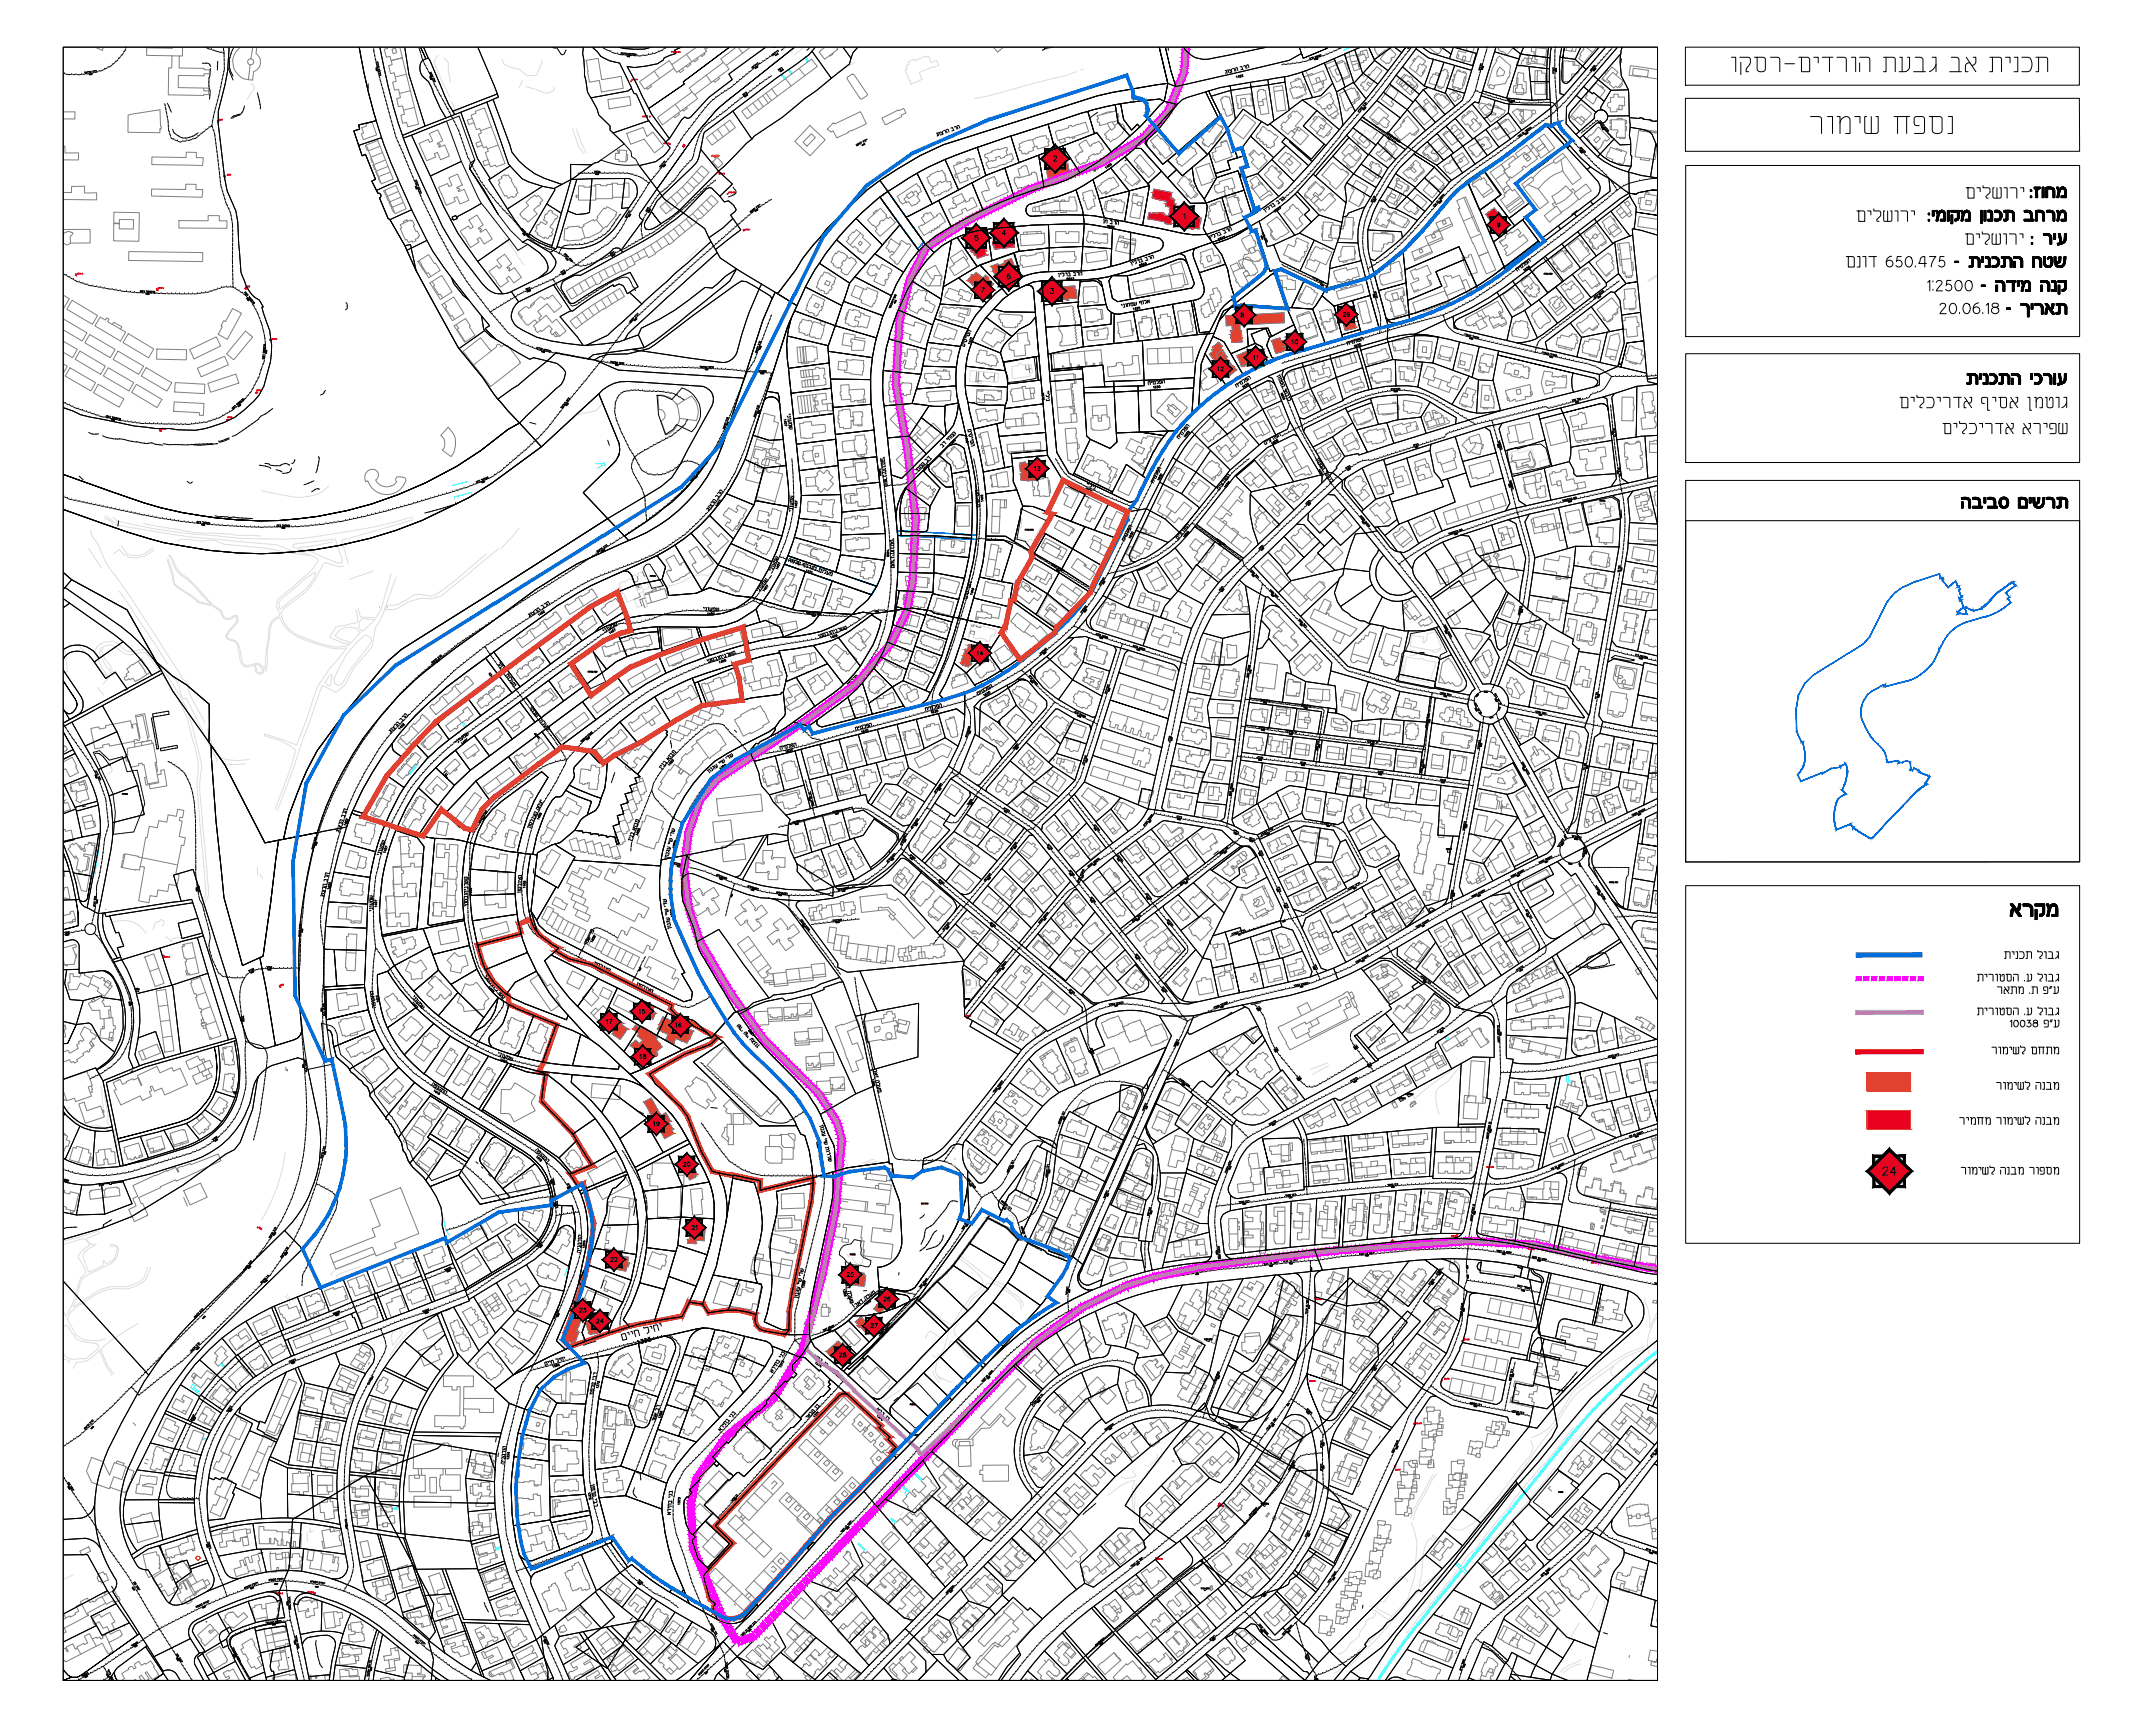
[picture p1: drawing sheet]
<svg xmlns="http://www.w3.org/2000/svg" width="1050mm" height="850mm" viewBox="0 0 1050 850" stroke-linecap="round" stroke-linejoin="round" font-family="sans-serif">
<defs><g id="words">
<text font-size="50.3" x="972" y="471">—</text>
<text font-size="43.2" x="976" y="116">:†…‡</text>
<g font-size="13.2">
<text x="847" y="38">,fbh, tc dcg, vursho-rxeu</text>
<text x="886" y="67">bxpj ahnur</text>
</g>
<text font-size="11.9" x="930" y="202">duyni txh; tsrhfkho</text>
<g font-size="10.6">
<text x="962" y="98">hruakho</text>
<text x="909" y="110">hruakho</text>
<text x="962" y="121">hruakho</text>
<text x="951" y="214">aphrt tsrhfkho</text>
<text x="394" y="696">‰</text>
</g>
<text font-size="10.1" x="591" y="119">‰ „</text>
<g font-size="9.3">
<text x="904" y="132">574/056 subo</text>
<text x="950" y="155">81/60/02</text>
<text x="314" y="413" transform="rotate(-90 314 413)">‰ …</text>
</g>
<g font-size="8.8">
<text x="553" y="131">‰ „</text>
<text x="944" y="144">0052:1</text>
</g>
<text font-size="8.4" x="292" y="464" transform="rotate(-90 292 464)">‰ ”</text>
<g font-size="7.9">
<text x="959" y="552">ncbv kahnur njnhr</text>
<text x="960" y="576">nxpur ncbv kahnur</text>
</g>
<g font-size="7.5">
<text x="981" y="471">dcuk ,fbh,</text>
<text x="968" y="482">dcuk g/ vxyurh,</text>
<text x="975" y="518">n,jo kahnur</text>
<text x="977" y="535">ncbv kahnur</text>
<text x="921" y="577">24</text>
</g>
<g font-size="7.1">
<text x="978" y="488">g&quot;p ,/ n,tr</text>
<text x="984" y="504">g&quot;p 83001</text>
</g>
<g font-size="6.6">
<text x="294" y="684" transform="rotate(-90 294 684)">…” ‰</text>
<text x="357" y="737">‰</text>
<text x="294" y="739" transform="rotate(-90 294 739)">…” ‰</text>
<text x="352" y="802" transform="rotate(-90 352 802)">‰ ‰</text>
</g>
<g font-size="6.2">
<text x="214" y="41" transform="rotate(-90 214 41)">„……</text>
<text x="699" y="631">‚&quot;</text>
</g>
<g font-size="5.7">
<text x="540" y="111">‡ „</text>
<text x="518" y="137">‰ „</text>
<text x="389" y="211" transform="rotate(-90 389 211)">‰ …’</text>
<text x="257" y="439" transform="rotate(-90 257 439)">…‘ –—</text>
<text x="707" y="626" transform="rotate(-90 707 626)">‚&quot;</text>
<text x="676" y="673" transform="rotate(-90 676 673)">‚&quot;</text>
<text x="644" y="694" transform="rotate(-90 644 694)">‚&quot;</text>
<text x="331" y="743" transform="rotate(-90 331 743)">‰ ‰</text>
<text x="617" y="783">‚&quot;</text>
<text x="592" y="805">‚&quot;</text>
</g>
<g font-size="5.3">
<text x="363" y="48">…‰</text>
<text x="657" y="156">29</text>
<text x="632" y="170">10</text>
<text x="506" y="232">13</text>
<text x="390" y="252" transform="rotate(-90 390 252)">‰ …’</text>
<text x="751" y="351">… ‡</text>
<text x="231" y="445" transform="rotate(-90 231 445)">‰—‘ …‡‰</text>
<text x="296" y="503">17</text>
<text x="330" y="504">16</text>
<text x="319" y="553">19</text>
<text x="334" y="573">20</text>
<text x="338" y="604">21</text>
<text x="298" y="619">22</text>
<text x="414" y="627">25</text>
<text x="432" y="639">26</text>
<text x="426" y="652">27</text>
<text x="410" y="666">28</text>
<text x="643" y="754" transform="rotate(-90 643 754)">‚&quot;</text>
<text x="316" y="777" transform="rotate(-90 316 777)">…‹</text>
</g>
<g font-size="4.9">
<text x="380" y="36">…‰</text>
<text x="41" y="37">‰ ƒ</text>
<text x="319" y="105" transform="rotate(-90 319 105)">…‰</text>
<text x="274" y="135">…‰</text>
<text x="617" y="177" transform="rotate(-90 617 177)">11</text>
<text x="596" y="183">12</text>
<text x="515" y="198" transform="rotate(-90 515 198)">‰&quot; ‰</text>
<text x="439" y="279" transform="rotate(-90 439 279)">‰—‘ …‡‰</text>
<text x="344" y="301">‰ …’</text>
<text x="478" y="322">14</text>
<text x="705" y="342">… ‡</text>
<text x="605" y="391" transform="rotate(-90 605 391)">’„</text>
<text x="312" y="497">15</text>
<text x="313" y="520">18</text>
<text x="217" y="624">‡</text>
<text x="162" y="645">‡</text>
<text x="283" y="644">23</text>
<text x="291" y="649">24</text>
</g>
<g font-size="4.4">
<text x="737" y="51">ƒ „</text>
<text x="298" y="126">…‰</text>
<text x="257" y="144">…‰</text>
<text x="298" y="180">… ‰ †</text>
<text x="796" y="234" transform="rotate(-90 796 234)">‘‰</text>
<text x="96" y="258">—† –</text>
<text x="795" y="282" transform="rotate(-90 795 282)">‰‡</text>
<text x="746" y="302" transform="rotate(-90 746 302)">‰ ‘…</text>
<text x="613" y="333" transform="rotate(-90 613 333)">’„</text>
<text x="617" y="345">‰</text>
<text x="636" y="347">‰</text>
<text x="184" y="448" transform="rotate(-90 184 448)">‰ …’</text>
<text x="515" y="578" transform="rotate(-90 515 578)">” ‡ ‰</text>
<text x="629" y="587">‰ ‰</text>
<text x="606" y="591">‰ ‰</text>
</g>
<g font-size="4">
<text x="303" y="28">… ‚ „</text>
<text x="342" y="182">… ‰ †</text>
<text x="793" y="215" transform="rotate(-90 793 215)">‘‰</text>
<text x="135" y="259">—† –</text>
<text x="784" y="344" transform="rotate(-90 784 344)">‰‡</text>
<text x="615" y="373">„ ‚</text>
<text x="636" y="375">„ ‚</text>
<text x="674" y="380">„ ‚</text>
<text x="705" y="384">„ ‚</text>
<text x="778" y="378" transform="rotate(-90 778 378)">‰‡</text>
<text x="130" y="476">&quot;‡</text>
<text x="121" y="502" transform="rotate(-90 121 502)">''‡</text>
<text x="736" y="512" transform="rotate(-90 736 512)">’ …„‰ ‚</text>
<text x="679" y="582">‰ ‰</text>
<text x="649" y="710" transform="rotate(-90 649 710)">‚&quot;</text>
<text x="649" y="721" transform="rotate(-90 649 721)">‚&quot;</text>
<text x="171" y="749" transform="rotate(-90 171 749)">‰—‰</text>
</g>
<g font-size="3.5">
<text x="290" y="86">„†</text>
<text x="371" y="183">‰ …’</text>
<text x="501" y="261">„‰ ‡</text>
<text x="65" y="486">„”</text>
</g>
<text font-size="3.1" fill="#ff3f00" x="348" y="78">‰ ƒ‚</text>
<g font-size="3.1">
<text x="756" y="135">„‰ ‡</text>
<text x="708" y="417">… ”</text>
<text x="113" y="537">„”</text>
<text x="31" y="580">„”</text>
<text x="48" y="581">„”</text>
<text x="763" y="732">„‰</text>
</g>
<text font-size="3.1" fill="#f00" x="225" y="306">A/4</text>
</g></defs>
<!-- layer: 2612 -->
<g fill="none" stroke="#000" stroke-width=".49">
<path d="M794 29v2M180 41v2M538 55l-4 3M552 78l-1 1M658 61l-1 1M773 103l-3 2M737 130l-3 3M387 185v3M260 207l3 1M298 216l1 2M39 233l2 2M58 255v3"/>
<path d="M531 243l2 1M794 250v4M63 337l-2 1M360 358l1 1M633 347h2M42 395h-2M597 417l-2 2M262 425l-1 3M485 425v1M521 442l-1 1M711 459h.1M743 444l1 1"/>
<path d="M593 461v2M603 496l-2 2M618 491l-5 1M65 524l-1 1M211 537l1 1M214 539l2 1M348 542l3 1M404 542h.1M408 541h-1M520 557v1M562 553l1 3M791 557v1"/>
<path d="M233 569l1 1M236 572h1M239 575l1 1M602 565l-1 3M560 595l-1 4M534 613l-1 2M702 606l-1 1M226 639h-1M417 636h-2M425 632h-2M440 623v1M530 622l-1 1"/>
<path d="M632 624h-1M127 657h-1M187 647l-1 1M221 641l-3 1M408 652h.1M113 666v1M179 673v1M158 693v2M365 681l-1 1M440 685l-2 1M621 694l-1 2M243 704v2"/>
<path d="M244 712v2M501 709l1 4M153 722h1M55 777l1 1M82 766h-1M129 761h-2M251 775h.1M582 771l-1 1M582 779l2 2M636 766l-1 1M101 794v1M119 797h.1"/>
<path d="M129 798h-1M310 792l-1 2M596 798l-2 1M668 786l-1 2M786 800h2M142 812h-1M218 806h-1"/>
</g>
<!-- layer: 2414 -->
<g fill="none" stroke="#0ff" stroke-width=".49">
<path d="M383 37l1 2M383 36l2 2M386 34l2 2M394 28l2 2M395 28l1 2M226 354l2 2M227 354l1 1M228 355v1M204 375l-3 4M205 375l-4 4M708 508l1 2M709 507l1 2"/>
<path d="M768 526l-1 4h3M768 526v3h2M95 677l-2 3 6 3M96 678l-1 2 3 2M108 668l1 1M109 668l1 1M120 669l-1 1M120 670h-1M99 705l2 1M99 704l2 1M192 739h3h-3M441 727l3 3-1 1 1 1"/>
<path d="M441 727l5 4M447 721l4 4M448 721l3 4M246 758h-3M246 758l-3 1M420 756l4 3-1 1M421 756l3 3M436 744l3 2M437 744l2 2M713 766l5 5v1M714 765l6 5M576 823h.1"/>
<path d="M576 822l1 1"/>
</g>
<!-- layer: 2200 -->
<g fill="none" stroke="#808080" stroke-width=".49">
<path d="M190 23v1h-2l1 4h2l1 2v2h-2l1 4h2l1 4h-2l1 4h2l1 4h-2l1 4h2l1 4h-2l1 4h2l1 2 5-1-9-38M287 30l6-1 2 10 9-2 1 6-10 2-1-6-5 1zM341 23l-12 9-1-2-15 10 3 4 1-1v1l2-2 11-9 2 2h1v1l2-2h-1l2-2 1 1 1-2 2-1 2-1v-1l1-1 1 1 1-1v-1l1-1v-1l1-1M361 23l-8 6 1 2-16 12 1 2-17 13 2 3 6-4 1 1 2-2-1-1 2-1h1l2-1-1-1 6-4-2-2 10-6 2-1v-1l5-4-1-2 12-9M404 23l-3 2 3 4 4-3 2-2v-1M638 35h2l1 2-2 1zM639 23h1M641 37l2-1v1l5-2 2 4-2 1v3h-1l1 1-4 1zM649 32l5-2 1 2v-1l3-1 1 1h1l1 3h-1l1 4-3 1v-1l-3 2-4-7-1 1zM659 26l2-1 1 3h-2zM661 28l6-2-1-1 4-1 1 4h-2v1l-1 1-2 1 1 1h-1v2l-3 1zM671 36v1l3-4 3 2-8 10-2-3 4-5h-1z"/>
<path d="M673 23l2 4 4-2-3 4 3 2h1l2-2h-1l1-1h1l1-1-4-4M686 38l1 1-1-1 2-2 1 1 2 1v-1l1 1v1l2 2v1h1l-4 5-7-7zM693 29h1l1-2 3 3-1 1 2 2-2 3-1 2-6-5 3-3h-1zM700 23l5 3 1-2h-1l1-1M702 36h1h2v1l1-3 1 1v-1h2v1h1l-1 2h1l-1 2v-1l-2 5h-1h-2l1-1-5-1zM714 35l1-1v1h3v1h1l-2 6-2 2h-1v-1h-2v-3h-1l1-1v-3l1 1zM718 23h1l-1 3-4-1-1 3 3 1v1h1h1h2l2-7M735 23l-1 1 4 3 3-3h1v-1M743 23v1l1-1M744 35l2 1 1 4h1v6h-2h-3v-1h-2l1-3h1zM750 23v2h2l-1 4h-2v-2l-4-1-2 6h2l1-2 1-2 1 1v2l1 1 1-1 7 1 1-7v-1l-7-1M752 35h3v1h2v1h1l-1 9h-5z"/>
<path d="M766 30h5v2h3l-1 4h-3v3l-1 1h-3v-3h-1v-2h1l-1-4h1zM767 23v2h5v-2M776 23v1l-2 3h1l-2 2 3 2 6-8M777 23h.1M787 34l1 1 2-2 3 2-1 2 3 3-1 1h1l-1 2-1-1-1 1v-1l-1 1-3-2 1-1h-1v1l-3-2 2-3h-1zM63 56l15-2 1 9h-1v2h-15zM231 56l2-1 4-2 10 27-4 2v-1l-3 1v-2l-3 1v-2l2-1-1-3 1-1-1-2h-1l-1-1-2 1-1-2 3-1-2-3 2-1-1-2-2 1-1-4-2 1-1-2 2-1zM363 55l35-26 2 4-34 25zM537 57l5-2 5-1v2h1v1v2l-3 1 1 2 2-2 1 1h1l2 2-4 4-4 3-1-2-1-1-1-1 3-3-1-3-4 2-1-2-1-2h1zM599 48l2-1v1l1-1 2 9-3 1-1-4h-1l-1-4 1-1zM606 47l7-1 1 6h-6v1h-1zM610 56l5 4-6 8-5-4z"/>
<path d="M617 44h2h1l2 12h-4l-2-9v-2h1zM624 43l4-1 2 12-4 1zM632 56l2-2v1l1-1 3 3-3 5 1 1v-1l5 4-4 5-4-4 1-2-1-1-2 2-3-3v-1l-1-1 2-1h1l2-2-1-1zM632 41l3-1-1-1 2-1v1h1l1 2h1l1 5-5 2h-1l-2-4 1-1zM645 57v1l1-1 2 1 1 1v1l4 3-2 1 1 1-2 2v-1l-2 2-1-2v1l-5-5 2-3-1-1zM645 50l6-5 1 2 2 3h-1l2 4 1 2-3 2-1-2-1 1-2-4-1 1-2-3zM656 46l6-3v1l2-1 2 5-2 2-2 1 1 1-4 2-1-2zM675 52l5 5-1 1 2 2-1 1-1 2v-1l-1 1-2-3-1 1-4-4zM679 46l3 3v1l1 1-1 1-5-3zM681 42l4 3-2 4-4-3zM688 59l2-2 5 6v1l-2 2h-1l-1-1-5 4-3-4 4-3-1-1 1-1v-1zM692 54l3-2 3 3 1-1-2-2 2-1-2-1 2-2 3 4h1l1 1-1 1 2 1-7 6-6-6z"/>
<path d="M703 47l1-1h1l1 1v-1l1 1h1l1 1h-1l3 2-4 3-3-3-1-2v-1zM710 47l3-3 3 3-3 3zM716 57l1-1 1 1 2-3v1l1-1 3 4-1 1 1 2 1-1 1 1-1 1h1l-4 3-3-4h-1l-2-3h1zM725 51h1h3h1v1h4l3 2v1l-7 5-5-7zM741 55l2-2 8 1h1v1v1h-2l1 1-5 4-1-1zM774 51l6 5-3 3-2 2-6-4zM782 41l2 1 2 2-2 4-1-1-3 4-3-3 1-1-1-1zM789 59l6-1v1h2v2h-1l1 3h-1v4h-3v-1h-1v-2h1v-1l-4-1v-3zM789 48h2v-2h2v2h3v4h-1v2l-3-1v2h-3v-2a1.4 1.4 0 0 1-2-2 1.4 1.4 0 0 1 2-1zM177 63l3-1-1-1 3-1 3 6-7 2-1-2 1-1zM179 71l6-2 8 19-6 2-3-6v-1l-1-2-3-7zM205 70l5-2v2l2-1-2-4 4-1 3 5-3 1v1l1-1 1 1-1 1 3-1 2 5-4 2-2-3h-1v2l-4 2z"/>
<path d="M302 74h5v5v-1v1h-4v-1h-2l1-3h1zM307 65l8-3 2 5 3-2 5 6-4 4-5-7-7 3zM346 67l12-8 2 3-11 9zM349 79l3-2 2 3-2 2zM483 76l6-3 4-1 1 1-1 1 1 2 2-1 1 3h-1v1l-3 1-9 3-1-3 1-1v-2h-1zM499 70l13-4 1 2h1v1h-1l1 2-6 2v-1h-2v2l-4 2v-1h-1l-1-1-1-2h1zM517 64l7-1-1-1 2-1v1l7-2 1 5-7 2 1 1h-2v-1l-1 1v-1l-3 1 1 1-3 1v-1h-1l-1-4zM529 71l3-2 2 3 4-3 3 4-3 3-1-1-1 1v-1l-3 2 1 1-2 1h1l-4 2-1-2v1l-1-3 4-3zM557 77l2-1 7 8-3 3-3-3v1l-1-2v-1l-1 1-1-1 1-1-2-2zM564 69l3-3 2 2 4 4v1l1 2-3 3-2-2-3-4v1l-1-2zM577 76l7-4 1 1 1 2-7 7-1-2-1 1-1-3 2-1zM591 64l1 1 3-5 4 2-1 2 1 1-5 6-1-1-1 2-3-2 1-2-2-1z"/>
<path d="M598 70l3-1 3 8-9 3-1-3v-2l2-1-1-1 3-2zM612 76l2-3 3 3 1-1 2 1-1 1 2 2-4 4-4-4 1-1zM619 62l7 5-2 3v1l-2 2v-1h-1l-1-2-1 1v-1l-1-1h-1v-1l-2-1zM630 74l1 1 6 5-4 5-7-6zM653 80l4 3h1l3 2-6 8-4-3 1-1-4-3zM661 71l2 1h1h1l-1 1h1l1 1h-1l2 2-1 1h1l-4 5-2 1-1-2-2-3 1-1-2-2zM665 64l3 2 3 4-2 3-3-3v1l-1-1v-1l-3-2zM672 79l4 2h-1l2 1v2l-1 2h-1h1l-1 1h-1l-2 2-5-3 2-3 2 2 1-1-1-1 1-1-1-1zM679 70l1-1 2 2 1-1 1 1v2l-3 4h1l-1 1h-1l-1 1-5-4 1-1 1 1 3-4zM698 72l2-1h1l3 4h-1l2 3-2 1h-1l-1-2-1 1-1-1 1-1h-1h-1l-1-1 2-2zM707 66l2-2v1l4-4 4 6-1 1-1-1-1 1v1l-3 2zM719 72l5-2v-1l1-1v1l3-2v1l1-1 1 1-1 1 2 3-6 3v1l-2 1-1-1-1-1z"/>
<path d="M730 64l3-1 2-2 3-3v1l1-1 4 6-5 2-1 1-3 2zM777 68l2-2h1l3-4 6 6-2 1-1-1-1 2-1 1 1 1-3 2zM789 72l5 2h1l2 1-2 6-5-2v-1l-3-1zM812 64h-1v1l-1-1h-1v1v-1h-2v1v-1h-2v-1h-1v1h-1l-2 13h3v1l4 1v-1h3l1-8M188 94l6-3 5 11-5 3-1-1-1-2v-1h-1v-2v-1h-1l-1-2h1l-1-1v1zM215 92l4-2 1 1h1l-1-4 4-2 2 6-2 1h1v1h-1l1 1 2-1 3 5-5 2-1-4-2 1 1 2-4 2zM246 87l1-1h1h1l1 1 3 6 1 2h-1v1l-2 1v-1l-2 1-1-1h-1l-3-6h1l-1-2 2-1zM258 99l4-4 1 1h1l2 2-2 1 1 1-4 3 2 2-4 4-4-4 4-4zM283 91l6 1v-1h3v-1l5 1v-1h3h5h3v7h-16v1h-9v-1h-1v-1h1zM440 96l9-6 2 4-2 2 2 2-4 3-2-2-3 1zM454 87l2-1 6-3 1 3 1 3h1l1 3-2 2v-1l-6 3-2-3 1-1-1-1-1-1zM467 97l4-2 2 4 4-2 2 4-5 2-1-1-2 1 1 1-5 3-2-4 4-2-1-2-1 1v-1v-1z"/>
<path d="M483 88l4-2 2 4h-1l1 1 3-2 2 5-11 5-2-5 4-1zM499 83l4-2 1 5 1-1 2-1 1 1 1 4-10 3-2-4v-1h2h1zM512 82l11-2 1 5-11 2zM530 94l5-1 2 4-1 1 1 3-4 2-2-5v-1zM538 92l6-5v1l1-1 3 4-4 2-2 2-1-1-1 1zM542 99h1v-1h1v-1l3 1h1h1v1h2l-1 5-5-1v1l-3-1v-1h-1zM549 83l3-3 7 9-2 1h-1l-1 1-4-3 1-1zM555 95h2v1h3l-2 11-4-1zM565 93l9 1v3l2 1-1 2h1v2h3v1l4 1v1h2l-1 3h2v-2l2 1-1 5h-6l1-4-1-1-3-1h-4v4l-3-1-9-2 1-3 4 1v-1l6 2v-3v-2h-2l1-2-8-2zM578 88l2-2 2 2h1l1 1-1 1 2 2v1l2 2-2 2v-1l-1 1-2-1v1l-1-1v-1l-4-5 1-1zM586 82l6-2 3 7-1 1v1l-5 2zM595 91l3-1-1-1 7-2 1 5h-1v2h1v2v1h2v1l2 6-6 2v-2h-1v-3h-1v-1h1l-2-4v-2l-4 1v-1h-1v-2v-1z"/>
<path d="M612 89l3-3 6 8 1-1 1 2-1 1v-1l-4 3-5-6 1-1zM621 83l2-2 3 2h-1l1 1h1l1 1-2 2 3 3h-1l1 1-2 2-1-1-7-6 3-3zM644 89l3 3 1-1 1 1-1 3-3 1 2 2 5-4 2 4-5 5-1-1-1 2-1-2-5-5h-1l-1-1 2-3v-1zM664 88l6 4-2 3 1 1-1 2-2 3-5-3 3-5-2-1zM684 88l1-1 1 1 4 3-1 3-1-1-3 5-1 3-5-3 3-5h1l1-3zM689 83l1-1h1h1l-1-1 3-3 2 3h-1l3 3-1 1-1-1v1l-1 2-1-1v1v1l-1 1-2-2h-1l-3-2zM689 100l2-2h1l2-3 5 4-3 3-1-1-1 1 1 1-2 2-2-2-1 1-2-2zM701 87h1l1-1 5 4-1 1h1l-2 2-1-1-3 5-5-4 3-4zM707 82l4-2-1-1 6-4 4 5-10 5-1-1v1zM714 98l4-2 15 36-5 2-14-32h1zM721 89l4-3 1 2 1-1 1 2v1l4 4-5 3-4-6-1 1-1-2h1zM730 84l11-8 2 2 1-1-2-2 6-4 2 2 1-1-1-1 7-5 5 7-7 4-1-1-1 1v1l-6 4v-1l-1 1v1l-5 4h-1h-1l1 1-2 1 3 5 1-1 5 6-7 5-5-6 2-2v-1l1-1h-1z"/>
<path d="M812 98v-2l-4-1-2-1v3h-3v3v3l7 1 2-4M198 109l1-1h1h2l1 2-1 1 4 5-3 1 1 1-4 1-1-2v1l-3-6h1l-1-2 2-1zM230 108l4-3 3 5-3 2h1l1 1h-1v1l3-2 3 5-4 3-2-4-1 1 1 2-4 2-6-8 5-2v1l2-1zM269 103h1l1 1h-1l3 2-4 5 2 1-1 2h1l-1 2-1-1-1 2-1-1v1l-4-2 1-1-2-1 1-1v-1v-1h1l1-1 2 1 1-1-2-1 1-1v-1zM277 112h1v-1h6h2v-1l5-2h1l1-1v-1l3-4h1v-1l5 3v1l-5 6-2 2-7 4h-3v1h-7h-2zM323 101l11-9 10-11 3 3-10 11-11 10zM418 114l2-2 3 3-1 1 5 4-4 4-2-1v1l-2-3h-1l-3-3 1-1-1-1zM428 104l3-2 3 3v1l1 1 1-1 3 3-8 7-2-3 1-1-5-4 3-3zM436 117l5 3v-1l1-1 3 2v-1l1 1-6 10-4-4 2-2-1-1-1 1-2-3zM452 105l4-1 2 3 3-3 2 5-3 1 1 1h-1h-1v1h-1v1h-2h1l-1 1v-1l-3 2-3-4 3-1-2-3 2-1zM487 116l8-1 2 6-10 1-1-3h1zM500 115h1v-1l9-1v1h2v5h-1v1h-11z"/>
<path d="M506 101h3l2-1 1-1v1l5-1v-1h1v1h2v-1l4 1v-2l3-1 1 7h-6v1h-3v-1h-1v1h-3v-1h-2v1h-3h-4zM517 113h5v1h2v-1l5 1v5h-12zM533 113h2v1l8 1-1 4h-3h-1h-2v-1h-2v1h-1v-1h-1zM549 115l1 1v1l5 1v-1h1l-1 8-8-2zM592 101l3-1h1v-1h2l1 4h1l1 5-7 2-1-3h-1v-2v-1h1zM608 117l4-2h1l2 4v2h-1l1 2h2l1 3-2 2h-1l-2-1v1l2 2 1 3a3 3 0 0 1-4 2l-2 1 1 2-1 2-1 1-1-1h-1l-1-2-1-1h1l-3-7 3-1 1 3 3-1h-1h-1l-1-3 2-1 1-3 1 1 1-1-4-6zM621 110l5-4 6 8-7 4-1-1v1l-2-3h1l-1-1h1l-1-1 1-1zM631 120l3 1 1-5 6 3-1 4h-1v1h1l-1 2h-1l-1 2-5-1v-1l-3-1zM632 102l1-2 5 5-2 2 2 3-3 2-6-7 3-3zM648 109h5v1l5 1 1-5 4 1v3v7h-10v1h-5v-8v1zM673 114h4l5 1 1 1v2h-1v1h-2v1l-2-1v2h-1v2h-5zM677 102l3 1v2h1v-1l1 1 1-2 1 1v1l6 2v2l-2 3-6-3v-1h-1l-2 4-6-3z"/>
<path d="M703 109l7-3 2 5-7 2 2 4-7 3 2 4-9 4-1-5 8-3-2-4 7-3zM728 105l4-3 4 5-4 3zM735 118l3-2h-1l3-2h1l3-2 1 2-1 1 1 1 1-1 3 3-11 7v-1l-1-2 2-1-1-1-1 1zM776 114l5-4 5 6 1 3-2 1h-1l-2 2-1-1v1l-1-1v-1v-1l-2-1h1l-1-2h-1zM785 109l4-3 2 2 3 5-3 3-2-2v1zM792 119h6v2h1v1v1v6h1v3v3h-1v1h-2l-1-2h-1v-4h-1l-1-6h1v-2l-1 1zM793 100l2-1 1 1 1-2 2 2-2 1 2 3v1l-1 1-1-1-2 2-3-4 2-1zM812 107l-9-1-1 5 10 1M205 128l5-3 6 7-6 4zM211 139l5-4 6 8-6 4zM243 127l4-2 4 4-3 2 1 1v-1l1 1h-1v1l3-2 3 5-3 3-3-4-1 1 1 2-4 3-5-8 3-3 1 1 2-1zM287 137l2 4"/>
<path d="M404 133l1 1 5 2-2 3-1 2h1l-1 1-2 2-1-1-2-1-2-1 2-6h1zM409 124h1l1-1 1 1h1l2 1v1l1 1 1-1 3 2-5 7-3-2 1-1-2-1-4-3zM419 140l5 2 1-1 5 2-2 6-1 1-5-2v-1l-5-2zM426 130h2h2l-1 1 2 1 1-3 5 3-1 2h-1v1h1l-1 2h-1l-1 1h1l-1 2-5-2 2-4h-1l-1 1h-1l-2-1h1l-1-1zM454 133l4-3 3 5v5h-6l-4-3zM465 126l6-4 3 5h-1l2 3-7 5-3-4 3-1zM476 134l1 1 1-2 3 3 2-1 1 1 3 3-4 4-4-3h-1l-4-3zM486 130l3-1v1l3-1v-1l4-1 2 6-10 4zM500 125h7v-1l4-1 1 5h-2l1 1-10 2v-1h-1zM516 124l10-1 1 4h-1l1 1-5 1v-1h-1v1h-5v-2h-1v-1h1zM532 124l10-1 1 4-10 2zM555 138l9-2v1l5-1v-1l4-1v1h2l-2-5 6-2 3 11-3 1 1 1-23 4-1-1z"/>
<path d="M588 124l6-2 1 3h2l1 4-8 2-1-2h-1v-1l1-1-1-1h1zM627 135h4v2h4v5h-5v-1h-2v-4h-2zM640 140l3 1 1 1v1l2 1-3 5-2-1v1h-2l-3-2zM645 121l3 1v-1l5 3-3 6-3-2-3 5-5-2 4-7zM654 133l6-2v1l5-1 1 4-5 2h-1v1h-5l-2-5zM658 121h5l1 3v3l-4 1-2 1v-1h-2v-2h1v-3zM681 129l4-1 2 5v4l-10 3v-1l-1-3v-1l5-2zM691 133l2-1h1l5-2 2 4-2 1 2 4-8 4-2-4 4-2v-1l-2 1zM745 137l3-2v1l1-1 5 7v1l-1 1v1l-1 1v-1l-1 1-1-1h-1l-1-2-1 1-1-1 3-2-1-1-1 1-2-3h1zM760 126l2-2v1l1-1 1-2 2 1h1l1 1h-1l3 5v1l-1 2-1-1h-1l1 1-2 1h-1l-1-1h-1v-1l-1-2h-1v-1zM768 120l5-3 3 2-1 1 2 2v-1l2 3-5 4zM775 133l3-2 2 4 1-1 2 2-1 1 2 2-4 2-3-4-2 1-2-3 2-2z"/>
<path d="M782 129l6-5 2 2-1 1 1 1-1 1 2 1v2l-4 3zM216 149l6-4 5 9-5 3zM222 160l6-4 5 8-5 4zM254 153l3-3h1l1 1 1-2 5-4 1 1 1 1 1-1 3-2 4 6-3 3-4-4-5 4 2 2-1 1 1 1 3-3 2 4 3-2 4 6-3 3-1-1-1 1-2-2v-1l1-1-2-2-3 3h-1l-2 1-2-3 2-2-1-1-3 2h-1l-4-5zM277 143l19-11a158 158 0 0 0 53-36l3 3-9 8-2 1v1l-11 9-9 6-3 2-1-1-6 4-4 3-2 1-13 7v-1l-12 8zM279 157l12-8 13-8 2 4-10 6-14 10zM280 141l3 4M393 156l9 2v-1l2 1-2 8-5-1v-1h-1h-1h-1v-1h-3l1-2h-1zM398 144l6 3-1 3-1 1h1l-1 1-2 3-1-1-2-1-2-1zM416 152h5v1l2 1 3 1-1 6-3-1h-1h-2l-5-2v-1v-1zM442 158l6 2 1-2 5 1-3 9-5-2v-2l-5-2zM448 143l1 1 1-2 4 1-1 4 2 1 3 2-1 3-3-1v1l-3-2v1h-1l-1 2-4-3 1-1-1-1 1-2h1v-1z"/>
<path d="M460 159l9 3-2 4h-2h-2l-1 1-5-2zM462 150l1 1h6h7l-1 4-5-2v2l3 1-1 2-11-3v1l-1-1 1-1h-1l1-1zM465 141l5 2 1-1 5 2-1 4-5-2v2l-7-3zM489 154h12v3h-1v2h-1v1h-1v1l-6-1h-1v-2h-1v-1l-1-1zM514 140h13v2l1 4h-5v1h-1v-1h-2v1h-2h-4v-2h-1v-3h1zM518 151l7-1 1 1h-1l1 1v1v1v1l1 1h-1l1 2-1 1 1 1-1 1 1 1v1v1l1 2-1 1 1 1-1 1h-8v-2l1 1a5 5 0 0 0-1-6v-2v-2a5 5 0 0 0-1-5zM531 141l6-1 1 8h-5v1h-2zM531 152l6-1v1l3-1v5h-2v1h-2v1h-4zM547 158l7-1 1 4v1v2l-6 1-1-2zM559 155h3v1h2l1 5h-1v3h-1v1h-3h-1l-1-7h2zM568 154h4v1h1l1 5h1v1h-1l1 2h-2v1h-4l-1-3-1-5h2zM577 152h6v2v-1l1 9-5 1z"/>
<path d="M594 142l2-1 1 2 1 5h-2l1 2h-2v2l-1 1-2 1v1l-2 1-2-4 1-1-1-1 4-2v-1l1-1v-1l2-1zM601 155l28-2v5l-22 1 1 8-5 1v-4v-2h1v-3l-3 1zM628 153h1v5h-1M635 155l3-1 3-1h1l3 8 1 4-7 2-3-7h1zM646 153l4-2 1 1h1l1 2v-1l1 2h-1v1h1l1 3h-1h1v2l-2 1v1h-3l-2-4-1-1h1l-1-3zM655 143l2-1v-1h3h2l-1-1 4-1v1l2-1 1 4-12 4zM665 148l4-1 3 11-4 1zM679 143l8-2 1 4h-1l1 2-1 1 1 2v-1l1 2h-1v1h1v1l-5 3-2-4v1l-1-2h1l-1-4h-1v-1l-1 1-1-3h1zM692 148l16-5-1-2 2-1-2-4 2-1v1l2-1v1l4-1 1 3 2-1 3 6-2 1-2-3-8 4 1 3-13 5v-1l-3 1zM718 156l16-9 2 6h-1v-1l-1 1 1 1 1 2h1l1 3-2 1-1-1-3 2-3-5h1l-1-1-3 1 3 4-4 2-2-3-1 1-1-1-1 1v-1l-1 1-1-3zM736 144l5-3 5 6v2l-2 2v-1v1l-2 1zM742 157l3 1v-1l3 1v3h1v1l-1 4-7-2v-3z"/>
<path d="M750 154l5-4 5 7-6 4-4-6 1-1zM759 147l4-2 1 1v-1l1 1-1 1 4 4-5 4-4-6 1-1zM765 140l2-1v1l3-3 4 6 2 2-4 4-3-2zM772 159l6-4 1-1 4 5-1 1h1l-3 2-1-2-4 3zM782 152l8-6 3 5-1 1 1 1-2 1-1 1v1l-3 2-2-2h1zM796 142h5l1 9h-2v1l-4-1-1-4h1zM796 156l6-1 1 5h-1v5h-5v-4h-1l-1-1v-3h1zM390 170l9-1v1h1l1 6h-2v1h-3v1h-3h-2zM411 177h4v-1h3l5 1-1 7-5-1-3-1v-1h-4zM413 163l6 1v2l5 1-1 5h-6v-2l-4-1zM419 166h-2v2h1l-1 2M419 165l5 1"/>
<path d="M438 172l5 1v2h1l1-4h4l1 3v1h-1v5l-1-1v2l-5-1 1-4h-1v2l-5-1zM456 171l10 1-1 5-5-1v1l-5-1zM480 171l4 1-1 2h2h3v2h1l-1 1h1v1h-1v1h-4h1l-2-1-5-1zM483 162l3 2 1-3 6 3-1 1-2 3-1-1-2 3-6-3zM498 163h5l1 4 1 2h-3v5l-5 1v-3l-2-1-1-3 2-1h3zM516 173l23-2 1 8v-2l-1 1v1h-3v-1v1l-3 1-1-3v3h-3v-1h-1v1h-3v-2h-1v2l-3 1v-2h-1l1 2h-4zM532 162h6v-1h5v3h-1l1 2-9 1-1-1zM543 180l3-1h1v-1h3v1h4l1-1v-4h3l1 9-16 2zM562 171l22-1 1 7-23 1zM594 170l3-2 2 2h-1l3 5 5 6-5 4-8-11 1-2v-1l1-1zM606 174l10-4v2l1-1 1 4-10 5zM623 167l4-2 1 2 3-1-1-1 2-1v-1h2l2 7-6 1v1l-5 1z"/>
<path d="M642 179l2-1-1-1h4h1l1 2h-1v2l3-1 1 4h-1l1 1h-1l-1-1-6 2 1 1h-2l-2-5h2h1v-1h-1zM654 176l9-4 2 5-10 3zM669 173l8-1v-1h2l2 4-3 1v1h-4v1h-1l-2 1-2-3h1zM682 167l9-1v5h-1v1l-2 1v-2l-5 1zM685 180h7v1h2l-1 6h-4v-1h-3zM693 177h4l-1 3h-3zM695 167h7l-1 6-1 3h-1v-1h-5v-3zM699 179l4 2-1 4h1l7 3 1-4 1 1v-1l4 1-2 6-3-1-1 2-11-4 1-2-3-1zM706 169l6 2-2 6-6-2zM716 173l6 1-2 8-2-1-4-1zM727 173l5 1-1 4h1l-1 2h-1l-1 3-2-1v1l-3-1 2-8h1zM738 178h1v-1l2 2 1-1 4 1v1h3l1 1-1 5-4-2v1l-5-1v-1h-3z"/>
<path d="M763 165l1 1 1-2 4 1 1-2 2 1v1h1l-1 2h1v1h-1l-1 3h-1v1l-7-2 1-1h-2zM776 167h2l1-1h1l4 1v5l-1-1-1 4-3-1-4-1v-3zM789 164l4-1 1 4-3 9h-2v-1l-3-1zM798 169l7 2-1 3h1l-1 4h-2h-1l-5-2 1-3zM391 194l14-1v3h-2v2l4-1 1 4-16 2zM392 182l8-1v-1h1v1l3-1v5l1 3-12 2v-3l5-1v-2l-5 1zM412 189l4-1v3h8l-1 5h1v1h-4v-1l-3 1v-1h-5v-2zM436 184h4v4h2v-1l5 1-1 5-3 1v-1h-2h-1v3l-4 1v-4h-1v-2h1v-4zM453 183h5v-1h4v-1h1v1h2v4h-5v2h-2h-3h-1v-3h-1zM454 192l12-1v5l-11 1zM479 191h12l-1 5h-1h-7v1h-4zM495 191l7-2v1h5v5l-11 2-1-5z"/>
<path d="M517 184l10-1v5h-2v2v1h1v5h-1l1 1 1 6 1 4h-9zM535 199l7-1v6h2v5h-1v1l-4 1h-4v-1l-1-5h2zM574 193h1l1 2 6 5-8 8-5-5-2-1zM589 182l3-2 5 7-5 4-1-1-1 1-2-2v-1h1l-1-1 3-2zM606 197l6-4 4 6-5 3 1 1-1 1zM615 189l7-3 2 4h-1v2l1-1 1 2h-1l1 2-5 3-2-6h-2l-1-3zM630 183l7-3 3 8-1 1v1l-5 1-1-3h-1zM636 195l5-3 1 2h1v1h1l1 2h-1l1 2-2 1h1l-5 2h-1l-1-2h1zM645 192l7-2 2 5-6 3zM657 187l9-3 3 5-2 1v-1l-2 1 1 1h-2h-1l-4 2zM672 183h1l1-1h3v-1h4v6h-5v1h-2v-1h-1l-1-2v1zM675 198h7v-1h2l1 2v2v1h-2v1h-8z"/>
<path d="M688 196l9 2-2 5-4-1v1l-1-1-3-1zM719 190l4 1-2 4v1l1 1-1 3-3-1v1l-2-1v-1h-1l2-6 1 1zM726 189h4v2h1v3h1l-1 1h1v5h-3h-2l-2-1zM738 191l11-3 2 5h-1v1h-3v1l-4 2-1-1-2 1-1-1zM756 182h5l-1 2 4 1 3-1v1v5h-5h-2l1 2-4 1a11 11 0 0 1-1-11zM795 195h5l1 6h-1v5h-6zM804 192h6v4h-1l1 3h1v2h-1v1h1v2h-1l2 5h-1v1h-6l-1-5h2l-1-7zM220 209a11 11 0 0 1 1 15l-4-3a5 5 0 0 0-1-8zM374 202l6 2-1 2 2 1-3 13h1l3 1-1 4h-1v2h2l-1 5h2l-4 15-9-2 2-8-7-2zM392 207l5-1 1 2h6v4h-6v2l-6 1zM411 201l5-1 1 4h1v-2h5l-1 7-4-1v-2h-1v4h-4v-1h-2v-2zM413 216h6v-2l5-1 1 4h-1v1h1v2h-1l1 2h-2v2h-1l-2-1v-2h-7z"/>
<path d="M436 205l5-5 10 10-2 2 2 1 6-6 5 5-19 18-4-5 11-11-2-1-2 2zM467 219l4 3v1v2h1l1 3h-1v1l-4 1v-2h-1l-1-1 1-1-3-3v-1h1zM478 201l5-1v2l5-1 1 5h-1h-4l-1-1-3 1zM479 213h1v-1l4-1 2 9 2-1 1 7-2 1-4 1v-2l-1-4-1-1h1v-1h-1v-2h1l-1-4h-1zM492 206l9-1v-2l7-1v2h1v4l-14 1v1h-2v-1zM493 218l17-2v4h-1l1 1h-2v-1l-7 1 1 1h-2v-1h-4v1h-2v-1zM522 210h5v5l2 4-1 1v5h-1v1l-3 1v-2l-1 1zM554 215l5 2 1-3 2 1v-1l7 1-9 15-6-5 2-3-4-2zM586 217l4 3-6 8-4-3zM589 213l1-1 5-4h-1l3-3v1l5-4-1-1 1-1 4 4-2 1 1 1h-1l-3 2 1 1h-1h-1l-2 2v1l-1 1v-1l-3 2 1 1-1 1v-1l-2 2zM601 213l2-1 2 3 3-3 4 4-2 1 1 1-4 4-6 4-5-7 1-1 1 2 3-2 1 2 3-2zM612 208l4-2v1l3-1 3 5-4 3v-1l-3 1z"/>
<path d="M621 201l5-2 4 8-5 2zM629 219l5-2 2 3-3 1 3 6 2 3 3-2 2 4-4 1v-1l-1 1v-1l-3 2-4-8h-1l-2-3h1l-1-2 2-1zM643 211l15-7 2 3-6 4-2 1h-1h-1v1l-5 2zM659 214l3-2 3 4v1l1 2v1h-1h-1l-3 1-2-3v1l-2-4 2-1zM663 203l6-2h-1l3-1 2 3h-1l1 2-4 2-4 1-1-2v1zM668 212l3-1 3-1 1 1 3-1 1 1-1 1 1 3-1 1-6 2v-2l-3 1-1-4zM682 209l5-2v1l7-2 1 4-11 4zM699 202h1l1 3 2-1-2-3h2l1 1h1l1 2 1-1v2h2l1 2-10 3v-2h-1l-1-3v-1h1zM720 214l5-1 1 4 1 1-2 5-5-2v1l-4-4zM739 209l10-2 2 8-7 2v-1l-5 1-1-4 2-1zM757 208l8-3 1 5v2l1-1 1 5-8 2zM769 204l4-1v-1h2v1l1-1 2 5-3 1v2l11-1v5h-1v1h-3l-2 1v-1l-4 1h-1v1h-2v-1h-1l-1-5 3-1-1-1h-3z"/>
<path d="M796 217h1l1 1 3-1 1-1h1l1 1 1 6h-2l1 1 1 5h-1v1h-6h-1l-1-5h2l-1-1h-1v-7zM812 216h-4v6h4M393 221h5v-2l5-1 1 9h-5v-1h-5v-1h-1zM395 234h5l1-1-1-1 2-2 2 2 1-2 1 1v1l2 2-1 1 1 2-3 3-1-1-2 2-1-1v-1l-1-1h-5zM413 229h5v-3l6-1 1 4h-1v3h1v3h-2v1h-3v-3l-6 1zM451 236l4 2 1 1 1 1 1-1v1l-1 2-1 2v-1l-1 2-5-3v-1l-2-1zM458 228v1l3-3h1h1l1 1-1 1h1l-2 2 3 3-1 1 1 1-1 1-1-1-1 1-4-4-2-2zM469 234h1v-1l3 1 1 3v3h1v2h-1v2h-1h-3v-2h-1v-2l-1-4h1zM485 233l8-2 1 7-8 1v-5h-1zM500 227l2-1 1 1 4-1v2h1l1 7 4-1 1 1 1 6h-1v2h-8v-3h1v-2l-1 1v-4h-6v-3h1v-1h-1zM500 227l2-1 1 1 4-1v2h1l1 7-6 1v-1h-3v-3h1v-1h-1zM507 228l1 7"/>
<path d="M522 239l7 2-4 8-4-2 2-4-2-2zM533 223l3 1-1 2h1v-1l1 1 1-1 1 1 1-1 3 2-1 2h2l-1 1h1v-2l4 2-2 2 1 1-1 1-2 2h-1v1l1 1-1 2-5-3 1-2h-1l1-3-3-1-1 2-4-2v-1l-1-1zM553 230l5 3-5 10-5-3zM571 240l4 2-4 6 5 3 4-5 4 3-5 6-1-1-3 2-3-3-1 1-2-1 1-1-3-2 2-2-2-1zM575 229l4 1v1l1 1-4 6-4-3 1-2zM584 236l2 1 2-2 5 4-6 7-5-4 3-4-1-1zM592 226h1l1-1 2 2 1 1 2 2-1 1h1l-2 2h-1l-2 2-5-4h1l-1-1zM606 238l3 3-2 3 2 1-1 1-2-1-4 5 2 2-1 1-2-2-2 3h-1l-1 1 2 1 1-1 1 1-1 1 4 2 3 2-1 1 4 2v-1l3 2-4 6-18-14zM609 234l4-3 2 3 3-2 2 4-4 3-2-2-1 1-2-2v1zM628 221h.1M660 236l1-1 1 1 3-3v1l1-1 2 2h-1l1 1 2 1-3 2v1h1h1l2 3-3 2-3-3-1 1-3-4h1l-2-2h1zM671 233l6-3 3 7v1h-3l1 3-3 1z"/>
<path d="M682 230l6-2v3h1l2 6-6 2-2-6v-1zM693 226l5-1 1 2h1l2 6-7 3-2-7h1zM703 222l9-3 1 3v2h-1l2 5-7 2-1-5-1 1zM720 228l10-3 2 6-2 1v1l-3 1-3 1-1-1h-2zM746 234l6-1v-1h3v2v2l-3 1 1 3 2-1-1-1h3l1 5-8 1h-1v-2l-2-1zM759 232h2l-1-1h2v1l5-2 1 3h-1l1 2 3-1 1 3 4-1 1 3-11 2-1-3h-2v-1l-3 1zM773 221l5-1v1h4v-1l4-1 1 5h-3l1 6-8 1v-4h1l-1-2h-3zM357 249l4 2 1-1-1-1 1-2 4 3-2 2 1 1-3 3h1l-2 3h-1l-1 1-4-3 1-1h1l1-1-4-3zM372 250l5 1-1 2h1v-1h1v-3l5 1-2 9-5-1 1-2h-1l1-1-1-1v2l-5-1zM394 257h3v-1l6 2v-1h2v1h2v5h-1v2l-6-1v-1l-7-1zM396 246h5v1h2v-2h6l-1 7v2l-6-1v-3h-1v1h-5zM414 254l5-1v1h1v-1h1h4l1 5h-3v1h-2v-1l-3 1 1 1h-2v-1h-2h-1z"/>
<path d="M414 242h5v1l1-1v-3h2h3l1 9h-2h-3l-1-2h-1h-4zM444 245h4v3l6 1v2h-1v4l-5-1v4h-4v-4h-1v-5h1zM469 248h6v10h-6v-2h-1zM486 245h7v4h-3l-1 12h-3zM519 255l7 4-2 4-7-4zM533 244l7 3-4 7h-1l-1 2-3-2 1-3 2-2v-1l-1 1-2-1zM542 253l3 2 2-5 4 2-4 8-3-2-1 1-2-1zM558 258l3 2v2l-4-2zM563 253l6 3-3 6-2-1-1 1-2-1 1-1-2-1zM616 249l2-1 2 2-1 1 3 5-5 5-2-2 1-1-1-1 1-1-1-1 1-1-2-1 3-3zM623 256l1-2 3 3-1 1zM623 242l7 6-4 3 1 1-1 1-3-3 1-1-4-4z"/>
<path d="M628 241l2-2 2 1v-1l2-1 1 1 2-2 1 1 2-1 1 1v1l-3 3h1l-5 4-2-2v1zM643 253l8-7 3 5 2-2 6 8-4 4-3-4h1l-1-1-3-3h-1h-1l-1 1h1l-4 3zM671 249l4-3 1 2 2-2 3 3-2 2 2 3-3 3-3-5-1 1zM692 257l9-4 2 5-7 5-2-2v-1zM707 251l29-9 2 5-29 10zM734 259l4-1 1 1 2-1 1 5h-2l1 3-5 1-1-2h1v-2l-1-2zM751 254l10-2 1 4h3l2 8-3 1-1-6-11 2-2-5zM767 251l7-1 2 10h-2v1h-5l-1-3v-1zM783 258l7 1v7h-3v1l-1-1h-3l1-3h-2v-1h1zM801 243l6-2 1 3v1l-1 1v1h-2l1 2 1-1 1 2 1-1 1 2-1 2h-3l-1 2h-1zM812 241h-2l1 2h-1l1 5h1M812 259h-9v5h3l-1 1h6h1"/>
<path d="M326 274l4-2 3 5 2-2 3 5-9 5-3-5 3-1zM338 270l3-2 4 5 2-1 2 4-7 5-3-4 2-1zM344 261l3-3 5 5 1-2 4 4-7 6-3-4 1-1zM354 279l4 1v1l2 1h1l4 2-3 6-1-1v1l-3-1v-1l-2-1h-1l-2-1-2-1zM361 269l10 6-2 6-11-5zM367 261l5 2-1 1 1 1v-1h1l1-2 5 3-3 7-6-3 1-2h-1l1-1h-1v1l-5-2zM378 266h.1M391 266l4 1 12 4-2 4h-2l-7-3-6-1zM414 265l4-1v-1h1v2h1v-2l6 1v4l-3 1v1h-1v-1l-7 1v-1zM417 275h6h1v-1l5 2v3h-1v3v1h-2l-1 1-2-1-2-1 1-2h-2v1l-4-1zM444 264l12 1v1h-1v4h-3v-2h-3h-1v1h-3v-3h-1zM444 273l11 1v4l-11-1z"/>
<path d="M461 264l2 1v-1l10 1-1 6-1-1v1h-7v-1h-4zM486 266l3 1v1l2 1-1 1h-1l-2 9h3l-1 3h-2l-1 1-3-1zM506 276l9 6v1v1l-1-1-1 3-4-1 1-2-2-1-1 2-4-2zM512 264l11 5-3 5-9-5v-1h-1zM528 274l4 2v1v1l2 1 2-3 1 2-1 2v1l-2 3-9-6zM536 262l4 2-1 2 4 3-2 3-7-4 2-3-1-1zM558 263l6 3-1 3-2-1-2 3-1 2-1-1-1 2-1-1-2 3-3-1 3-7h2zM570 276l2-1v1l4-3 3 4-2 2 2 2-1 1h1l-3 2zM586 264l3 3 2-2h1v-1l3 2-1 1h1l-3 4-1 1-2 4-2-1-2-2 2-3h-2l-2-2zM590 278l2 1 8-11 8 7-10 9-4-3-2 3h-1l-1 2v1l-2 3-5-3zM618 277l3-3 18 18 8-7 2 1-1 1 1 1-7 6-1-1-4 4zM624 271l2-1 3-4 6 6-5 5z"/>
<path d="M632 263l2-1v1l2-2v-1l1-1 4 3 1-1 2 2-6 6zM640 277l6-6 2 3 7-7 3 4-6 6-3-3-6 7zM682 262l2-1 3-3 5 6-5 4-4-5zM757 274l7 1v-3l5 1v5h-1v4v2l-4-1v1h-2l1-4-7-1zM780 270l1 1v-1l7 1v2h1l-1 4-1 1-7-1v-3h-1zM800 268l11 2-1 5-7-1v1l-1-1h-3zM277 297l1-1 4-2v-1l7-3-1-1 2-1 3 4-14 9zM296 296l6-3 2 3-7 6-3-4 3-1zM316 291l4-1-1-1h2v-1l2-1 1 2 2-1v2l1-1 1 2h-1v2l-10 3-1-5zM386 280l4 2-3 4 1 1 1-1 1 1-1 3h1l-2 3-3-2-3 4-3-2 2-3h-1l3-7 1 1zM396 283l9 4-2 5-4-1-1 2 2 1-2 4-5-2 2-4 2 1 1-3-4-1zM408 288l2 1 1-1 2 1-2 4 2 1v-2l4 2-1 4-6-2-1 3-2-1v-1l-2-1 1-1 2-5h-1z"/>
<path d="M443 291l11 2-1 5h-3v-1l-4-1-1 1h-1v-1h-1zM444 282l11 1-1 5-7-1v1h-1v-1h-2zM459 293l8 2-2 7-8-3zM461 283l9 2-2 6-8-2zM481 296l9 2-1 5-3-1v1l-7-1v1h-1l1-4 2 1zM483 285l5 1 4 1-1 6h-4v-1h-6zM501 285l4 2h-1l1 1-1 1 2 1 1-1 3 3-2 2-2-1-2 3-6-5 3-4-1-1zM514 296l4 2-2 2 5 3-3 4-6-5 1-3-1-1zM520 286l6 4 1-2 3 2-5 7-3-2 1-2-3-2v1l-2-2zM541 295h1h1v1h1l1-1 1 1 1 1-1 2h-2v1l3 1v-1l2 1v2l1-2h1v1h2l-1 3h1l1-2h2l-1 3h1l1-2h3l-2 3h1l1-3 3 1-2 8-24-7 3-9zM546 288l1-1h1l1-2h1l1-2 3 1v1h2l-2 5-4-2-1 1 3 2-2 3-6-3zM559 291a1.3 1.3 0 0 1 2 0 1.3 1.3 0 0 1 0 1l7 3-1 5-10-3z"/>
<path d="M562 281l3-1-1-1 3-1 5 9-3 2-3 1zM570 299l2 1-1 3-2-1zM579 294l2 1v1l3 2-1 2h1l-2 5-5-3 2-3-2-1zM738 295l1-1 3 2h-1h1l-2 7-4-2zM754 294l6 1 1-3h2v1l3 1v2h-1l-1 8-3-1v1h-2v-3l-6-2zM773 291h3v-1l6 2 1 2-1 1-1 3h-1v2h-2v1l-7-2zM777 281h5v-1l2 1h-1l4 1v3h-1l1 2h-1v1h-4h-1l-3-1v-1h-2v-4l1 1zM796 300l7 1v2h-1l-1 2h1v2h-1v2v2h-1v2h1v2l-8-1 1-4h2l1-2h-1l1-4h-2zM797 289h5l-1 4h1l2 1 1-4 5 1-1 7-14-3 1-3h1zM812 281h-1l1-1-5-1v2l-2-1v-1l-4-1-1 1-1 4h1v1l5 1h2v1h3l1-1h1v-2M253 313l1-1 1 1 3-3 7-4-1-1 3-2 1 1 3-3 1-1 3 3-19 14zM271 315l2-1v1l1-1v-1l2-1v1l1-1-1-1 2-1 1 1 1-1 1 2h1l-1 1h1l-3 2h1l-1 1h-1l-1 1-3 2v1h-1l-3 2-2-3 3-3z"/>
<path d="M285 305l5-4 2 4-7 6-2-4 2-2zM295 317l2-1v1l4-1v-1l3-1v1l5-2h-1l2-1v1l2-1v1l6-2 2 4-3 2v-1l-5 2-1-1-2 1-3 1h-1l-4 2v-1l-2 1-1 1v-1l-2 1zM347 313l4-2v2l4-1-1-2 8-2 2 6-16 4zM368 309l9-2-1-4 4-1 1 4 9-2 1 4-22 4zM409 316l5 3 1 2 1-1 4 3-1 1h1l-4 5-1-1v1l-3-2-1-1 1-1-1-1-1 1-1-1 1-1-4-4zM417 312v1l3-3 1-1h1l1-1 4 3-3 4-1-1h-1l2 2-2 3-2-1-4-4zM437 317l4 2 1-1 3 2-2 4-1-1-1 1-2-1-1 1-3-3zM439 309h3h1l5 2v1h-1l-1 4-8-3 1-3zM442 300l9 2-2 5-5-1v1l-1-1-2-1zM449 319h3v1l5 2v-1l2 1v1l-2 4h-2l-7-3zM452 311l1 1v-1l7 3v-1l2 1h1l-1 3h-1l-1 2-7-3-2-1 1-1h-1zM454 304h1v-1l2 1v-1h1v1l3 1 1-1 1 1 1 1v1h1l-1 2h-1v1l-8-2-1-1v-1z"/>
<path d="M475 316l6 2-1 4-3-1v2h-1l-1 2h1l-1 1v1l-2-1v-1h-1a.8 .8 0 0 1-1 1 .8 .8 0 0 1 0-1l2-7h1zM487 319l5-3 4 5-5 4zM498 300l10 8 2-1 3 4-4 3-3-3-1 1-3-3v1l-7-6zM534 316l4 1-1 1 5 1-1 6-9-2zM566 307l3 2 1-3 5 1v3h1l3 1-1 5-5-1-1 2-5-2 1-2-4-2zM591 313l7 2v7h2v4l-5-1v-5l-1-1-1 5-5-2zM601 316h5v6h-5v-3zM620 302l4-4 3 3-1 1 8 8-2 2 2 2v-1l2 3-3 3-3-3-1 1-4-5v1l-1-1 2-3 1 1 1-1-2-2v1zM655 309l4 2-2 4-4-1zM664 315h2v-1h1v-1h1l1-2 1 1 1-3 3 1-4 15-5-2a1.6 1.6 0 0 1-2 2 1.6 1.6 0 0 1-1-2zM679 310l8 3-1 4-3-1-1 3 3 1-1 4h-1v2l-3-1a1.3 1.3 0 0 1-1 1 1.3 1.3 0 0 1-1-1v-2h-1v-1h-2zM718 310l8 1v2l-3 5h-1l-4-7z"/>
<path d="M734 305l4 1-2 6-2-1v-2h-1zM744 319l7 2-2 6-7-3zM751 301l2 1-2 4-2-1zM755 320h2v2h2l-2 8-5-1zM760 314l9 3-3 7-8-3zM769 303l4 1-2 9-4-2v-2h1l1-2h-1zM775 306h2l1-2 2 1v1h1v1l1 1-1 7a1.5 1.5 0 0 1-2 1 1.5 1.5 0 0 1-1-1l-6-1 1-3h1zM812 304l-4-1-1 6h-1v1h1l-2 5 5 2v-1l2 1M62 328l7-5 5 6-8 5-1-2-2 1v-1l-1 1h-1v-1l1-1v-1l1-1zM253 328l2-1v1l1-1 2-2v1l1-1 1-2 1 1 1-1h-1l2-1 1-1 1 2h1l1 1h-1l-2 2 1 1h-2l-4 3v1l-1 1-1-1-2 2-2-3 1-1zM273 334l7-4 4 4-3 3-1-1h-1l1 1-4 3zM308 333l14-8 2 4-14 8z"/>
<path d="M326 323l15-7 2 4-9 4-2 1h-1l-1 1h-1h-1zM344 335l1-1 1 1 4-1-1-1 4-1 4-1v-1l1-1 2 5-12 5 2 4-3 1zM364 327l5-1v2h-1l2 6 6-2h2l-1-6h-1v-2l5-1 1 6h1v2h-1v2h-1l1 3h-1l-12 2-1-2h-1v-1h-2l-1-3h1zM386 337l5-2 5 8-4 3-5 2-2-2 2-1-2-2 3-2zM389 322l8-2v1l1-1h1l1 4h-2l1 1-5 1v1h-1v1h-2l-1 1h-3l-1-4h3zM396 334l5-4v1l4-2 3 4-4 3v1l-5 3-2-3h1zM428 331v1l1-1 4 3 1 1-1 2h-1v1l-1-1-1 3-1-1v1l-2-1-1-1-1-1 1-1v-1v-1zM434 324l5 3v-1l3 2-1 2h1l-3 3-1-1v1l-3-2v-1l-4-2zM441 336l2-1v1l1-1 3 3 2-1 1 5-4 2-1-2-2 1-3-6h1zM446 327l3 1 6 3-1 3h-1v2l-8-4zM466 332l2-1 5-1 1 5-7 2-1-2h1l-1-1h1zM478 328l7-5 2 3 1 2-2 1h-2l-4 3-1-2z"/>
<path d="M496 338h1l1-2 1 1 1-1 4 2v1l1 1-2 2 4 3 1 1-2 3-6-3-1-1 1-1h1v-1l-5-3v-1zM520 320l1 1 3-5 2 1 2 1-1 1v1l-1 1h1l3 2-3 3-2-1-2 2-1-1-1 1-2-2 1-1-2-1zM549 335l23 7-1 5-1 1-2-1v-1l-20-6zM553 321l9 3 8 2v1l6 1-1 5-24-7zM587 327l2 1v-2l2 1v1h2l-1 5-3-1v2l4 1v3l-8-2zM599 328l5 1v-1h2l-1 1h2v5h-1l-1 2h2l-1 2-1 3-1 1-7-1 2-8v-1h-1v-2h1zM617 325l9 1-2 12-5-1v2l-3-1h-1l1-7h-1l1-1zM631 333h3l-1 1h4l-1 7-6-1zM634 324l4-4 2 2 2-2 1 2 2-2 3 4-2 1 1 2-2 2-2-2-4 4-4-4 1-1zM641 337l10 1v5h-3l-1 1-5-1-2-1zM659 338l7 2-2 8-7-2 1-3h-1v-2l1 1zM673 338l4 2v-1l4 2-2 5 1 1-1 2h-1v1l-2-2v-1l-3-2 2 1-2 3-3-2 1-1-2-1 1-1h-1z"/>
<path d="M707 325l3-3a22 22 0 0 1 6 12 2.4 2.4 0 0 1-3 2l-1-2-1 1-1-1-1 1-4-1zM723 323l3-2v-1l3-2 2 5v1v1v1l-2 1 1 1-1 2v1l-2 1-4-8zM753 336l4 1-1 2h4v1l9 2-1 5h-2h-3l1-1-8-1v1l-4-1 1-4h-1zM765 324l1 1 1-2 2 1-2 9-5-1zM774 326l3 1v1h2l-1 4h2l-1 5-4-1v-1h-2a1.1 1.1 0 0 1-1 0 1.1 1.1 0 0 1-1 0l1-6h2zM792 326l10 2-2 10-1-1v1l-6-1-3-4zM207 350l4 3-10 11 1 1-3 2-4-4 2-3h1l3-3h-1l3-3v1l3-3v-1zM210 346l2-1v1l6-6 4-2-1-1 7-4-1-1 2-1 3 4-18 15zM218 355l9-6v-1l2-2 3 4-2 2-1 1v-1l-5 4-1 1-2 1zM234 343l2-1h1l-1-1 2-1h1l1-1h-1l2-2 1 1v-1l1-1h1h1l1 1h1v1v1l-2 1v1l-1 1v-1l-5 3 1 1-1 1-1-1-2 2-2-3 1-1zM248 354l6-6 3 3-2 2h1l-2 2 1 1-3 2zM262 343l4-3-1-1 5-2 2 4 1 1-2 1h-1l-6 3-2-3z"/>
<path d="M272 360l14-11 3 3-12 9-2 2zM290 346l13-10 3 4-13 9zM308 354h1h1l3-2v-1l3-2v1l4-3-1-1 2-1 3 4-4 3 1 2-2 2-1-3-7 5zM325 343l1-1 1 1 3-2v-1l3-2 1 1 3-2v-1l2-1 3 6-3 2-1-2-11 6zM329 358l3 1 1-4 2 1 1-3 3 1 1-4 2 1 1-3 5 1v-3h2l5 2-1 2h-1v1l-4-1-1 2-1 1-1-1-1 2h-1v1h-2v2h-1l-1 1-1-1-2 4-2-1v2h-1l-1 1-5-2zM360 353l3-2v-1l6-3 4-1 4 8-3 2-6 3-4 2zM412 347l6-2-1-2 3-1h-1l3-1v1h1l1 3 1 1h-1l1 3-12 3zM430 342h3v-1l4-2 2 5-4 1v1l-4 1zM442 359l4-1 2-1 1 1v2h1v1l1 4-6 2-1-4h-1v-2h1v-1h-1zM452 357l2-1v-1h2l2-1v1h2l1 5-6 2h1l-2 1zM463 353l4-2 2 5v5h-3zM481 358l2-2 2 2 1-1-2-1 2-2 8 8-4 4-3-4-1 1-1-1v-1z"/>
<path d="M497 351l1-1 4 3-5 6-4-3zM510 359l2 2h1l4 4-4 5-6-6zM527 340h1l1-2 1 1h1l3 1v1l1 1-1 3-1 1-1 1-5-1 1-1-2-1zM545 349l23 7-1 4h-1l-1 3-3-1 1-3h-1l-1 2h-2v-3h-1l-1 2-2-1v-2h-1v2l-3-1 1-2-1-1-1 3-3-1 1-2h-1l-1 2-2-1v-3h-1zM580 356l4 1v1l2 1 1-2 2 1v1h2v3h-2l-1 2-1 1-2-1 1-1-7-1 1-2h-1zM583 342l3 1v-1l4 1-1 4-3-1-1 2 4 1v5l-7-2v-1h-1zM596 345h8v1v4l-8-1zM597 353l6 1-1 7-6-1zM614 347l7 1-1 6-7-1v-2zM625 346l7 1v8h-2h-3v-1h-2v-2v-1zM636 348l5 1v2l1 1v2h-1v3l-6-1zM652 352h6v2h2v4l-6-1v-1h-1l-1-1z"/>
<path d="M664 355l1 1v-1h5v-1l4 1-1 5-8-1v-1l-2-1zM678 354l8 1v4h-3v1l-3-1v1h-2zM684 346l3 1 1-5h3l-1 1 4 1v3l-1-1-1 2h4l-1 4h-5v-1h-1h-1h-3v-1h-1zM689 355h2v-1h2v1h2v6l-1-1v2h-3h-2v-2h-1v-2l1 1v-1v-1zM706 349h2v-2l2-1 2 1v1h1l1-1h2l2 2-1 2 2 1v2h2v2h-1l-5-1h-1v-1l-4-1v1l-2-1-2-1v-1h-1zM707 359h3l11 2v2l-2 1v1h1v1l-1 1-3-1v-1l-10-1zM743 352l3 1 4 1v2l1 1v3h-2v1l-4-1v2h-2l1-3-1-1-1-1zM757 356l1-1 5 1-1 1h3l-2 6-4-1v1h-4l2-6zM812 345l-7-1-1 6v3h3v-2l2 1v1h3v-1M31 373l4-2 3 7-4 3-2-4h-1M31 365l2 2-2 1M202 369h1v-1l3 3-2 2 1 1-1 1v-1l-4 4 1 1-1 1-1-1-2 3-3-3 1-1 1-2v1l1-1h-1l3-3 1-2 1 1 1-1-1-1z"/>
<path d="M206 364l6-5v1l2-2 3 3-1 1-6 5-2-1zM218 377l5-5 2 2-2 2 1 1-1 1-1-1-2 2zM227 369l6-4 2 3-2 1v1l-1 1v-1l-3 2zM237 361l6-4 1-1 1 1-1 1h1l1 2-1 1-6 4-3-3zM252 371l1-1h1l2-1 1 1 6-4-1-2 2-1v-1l1-1 4 6-11 8v1l-3 3-4-5 2-1zM285 377h4l1-2 4 1-1 11-5-1 1-3-3 1h-2zM292 367l1-1 1 1 3-3v-1l2-2 1 1 3-3v-1l1-1 3 4-12 10zM341 363l6-4h1l3-2 5 8-3 2-5 4v1l-1-1-3 2-6 7-2 2 1 1-1 1-3 5h-1l-2 3-8-5 2-3v-1l4-6 2-3 2 1 2-3 2-3v1l4-3-1-1 3-2zM373 377h2v-1l5-1v3h1v1v1l1 4-5 1h-1l-1-2h-1zM383 374l5-1h1l1 3h1v1l-1 1 1 3-6 2-1-4h-1v-2h1zM395 371l6-1 1 2 1 6-6 1v-1zM405 369l6-1 1 3 1 1v1l-1 1 1 2-6 1-1-2-1-1 1-1z"/>
<path d="M415 366l5-2 2 9-6 1-1-5v-1zM423 364l6-2 1 3 2 5-6 2-1-2-1-3 1-1-1-2h-1zM423 377h4v1h2l1 5-4 1v2h-4l-1-5v-1h1h1h1zM432 376l3-1v-1l7-1 1 4-2 1v1v1l-2 1v-1h-1v1h-1l-1-1v1l-1-2-2 1zM434 361l5-1 2 8-6 1zM448 372l14-8 4 3-2 4-2-1-12 6zM481 364l6 5-1 2h1l-3 5-1-1-2 4v-1l-1 2-2-1-4-3 1-1v-1l2-3h-1zM504 367l7 7-4 6-5-5v1l-3-3zM518 371l9 2-1 2h1l-1 3-1-1v2l-2-1v-1l-4-2v-1h-2zM523 361l7 2-2 5h-2h-1a1 1 0 0 1-1 0 1 1 0 0 1 0-1l-2-1zM536 375l23 8-1 4-24-7zM540 362l20 6 1-2 2 1v2l1 1-1 4h-2v2l-3-1 1-2-1-1-1 3-2-1v-3l-16-4z"/>
<path d="M576 378h2v1l8 2-1 5-3-1v1h-2v-1l-6-1v-3l1 1zM578 367l5 1v2h1v1v-2l5 1-1 6-3-1h1l-5-1v-1l-4-1 1-2h-1l1-1h-1zM587 378l3 1-1 2h-3zM589 367l4 1-1 2-2-1v1h-2zM595 374l5 2-1 6-7-2v-1h1zM610 375l5 2-1 3h1l-1 3-6-2zM612 361l7 1v3h-1v3h-2v-2h-5zM620 375l6 2-2 4h-1v1h-2l-1 2h-2l1-3h-1zM622 361h1v2h4h2v-1h4l-1 4h-1l-1 4h-2v-2h-6l1-3h-2zM630 378h9l-1 5-8-1zM635 364l7 1-1 5-7-1zM642 379l7 1-1 5-6-1z"/>
<path d="M650 365l8 2v5h-8zM662 367h4v-1h2v1h2l-1 7-8-1zM674 369l8 1v5h-1v-1h-2v1l-6-1zM685 370l9 1v5h-4h-6zM702 369l5 1-1 7-5-1zM712 370l7 1-1 6h-2v2l-5-1 2-7h-1zM731 361a1.9 1.9 0 0 1 2 1 1.9 1.9 0 0 1 0 3h2l-1 6h1v-1l2 1 1 1v1l-2 1-1 2-3-1-4-1 2-11zM751 366l1-1 1 3 2-1 2 3 1-1 1 3-7 4-2-4h1l-1-2 1-1 1-1zM755 378l2-1 2-1 1 3-1 1 1 2 1 2v1v1l-2 2-5-7 1-1-1-1 1-1zM767 374l5 1-1 8-3-1v-1h-1v-4h-1zM781 377l9 2-1 6-5-1-1 4-1 1h-2zM783 365l3 1v-2l3 1-2 10-5-1z"/>
<path d="M802 367l6 1-1 5h-2v4l-5-1v-4h2zM812 376l-4-1-1 6h4v-1h1v-1M812 378l-1-1v1h1M812 370h-1v4h1M31 391l1 3 1-1 2 3-4 2M31 388l1 2h-1M34 384l8-2 1 5h-1l2 4-4 2-3-1 1-1-1-4-2 1zM189 385h1l1-1 3 2-1 2v2l-1-1-1 2h1l-3 3 1 1-1 1v-1l-3 5h-2l-2-1v-2l1 1 2-3-1-1 2-3h1l1-2-1-1zM204 390l1 1 1-1 3 2-2 2 1 1-1 1 1 1-1 2v-1l-1 1 1 1-1 2-2-1-1 1v-1l-3 5-3-2 2-3-1-1 1-1h1v-1l1-2 1-1 1-2h1l-1-1zM214 380l5 5-2 2-3-3-2 2 1 1-2 2-3-2zM233 388l3 3-9 13-4-3zM237 386l13-10 2 3-13 10z"/>
<path d="M243 397l5 2-1 1 1 1-1 1h-1l-4 5 1 1v1l-1-1-1 2-1 2-1 1-4-3 1-2 1 1 2-4h-1l2-3h1l2-4zM257 387v1l1-1 2 1v1h1v2h-1l-2 7h-1l-2 4h1l-1 2-4-2zM278 391l5 2-1 1 3 1-2 4-4-2-1 3-1-1-8 14-1-1-1 1-2-1v-1v-1l1-1 3-7h1l2-4v-2l2 1v-1h1zM313 382l2-1 2 7h-2l1 1h-2l1 3-2 1-2 1 1 3h-1v1h-2l1 3-1 1v1h-2l1 4h-1v1l-2 1 1 3-1 1-2 1-2-6 3-1-1-4 3-1-1-5 3-1-1-4 3-1-1-3h2l-1-2 2-1v-1l2-1zM317 399l8 3-1 4h1v1l-3 6v-1l-2 4-8-3 1-3-1-1 3-7 1 1zM380 390l11-3 1 2h-1v2h1l1 2h-1v1l-2 1-4 1h-2l-1-3h-3v-2zM400 383l5-1 1 2 2 6-6 1zM410 381l7-2 1 5h1l1 3-9 3-1-4h1zM434 386l4 4 1-1 1 1-4 7-6-4zM442 393v1l3-4 3 2v1l-1 2 1 1-3 3-2 2h-1l-3-1 1-1h-1l3-4-1-1zM443 382l1 1 3-4 8 5-2 2-1-1-1 2 1 1-1 1-9-5zM466 384l5 3-1 1 2 1-1 2h1l-2 3-7-5z"/>
<path d="M480 396v1l1-2 1 1v-1l4 3 1 1-2 2h1l-1 1-1 1-4-2v1l-2-2h1l-1-1zM503 391v1l1-1 4 3v1l1 1-4 5-4-3v-2l-1-1zM506 385l8 4 1 1-2 3-4-2-3-1v-1l-1-1zM520 399l4-2 5 7-4 3-3-4h1zM533 386l6 5 1-1 3 3-5 5-3-3v-1l-5-4zM548 393l2 1v-1l6 3-1 3-2-1-2 4-2-2v-1l-2-1 1-1-2-1zM560 386l5 1v2h-2l-1 4h-4zM573 388l5 1v2h2v-1h4v4h-1l-1 3-9-2h-1zM589 383h3l-1 3h-1v2h-2zM590 394l7 1-1 6-7-1zM592 385l5 1v2h1v2h-1v2h-5zM607 387h1v-1l7 1v3h-1v4h-4h-3v-1v-1z"/>
<path d="M609 400l6-4 3 5h-2l1 2-4 2v-1h-2v-1h-1zM619 396l2-1v-1l2-1v1l2-1 1 1 1 3 1 2-2 1v1h-2l-2 1-1-2-1-2zM628 390l6-2v1h2l1 2-1 1 1 1-2 1 1 2-4 2zM641 390l6 1-1 7-6-1zM651 391l5 1 2 1-1 5-2-1-1 3-4-1v-4v-1h1zM657 380l3 1h-1l3 1v-1l5 1-1 5-10-2zM663 396l3-2 1 2h-1v1h1l1 4-4 2-1-1-1 1-2-3 3-1-1-2 1-1zM663 387l4 1v-3l2 1v1h1l1-4 7 1v1l1 1v2l-2-1v2l-5-1v1h-4v2l-5-1zM673 394l5 1 1-2 1 1v2h4h2v1l6 1v-1l2 1 2 1v4l-10-2-4-1v1l-9-3zM684 384l8 1-1 1h2l-1 3h-1v2l-8-1zM696 386l8 1-1 5-7-1zM710 389l1 1 1-3 3 1h-1l2 1-2 11h-4l1-4h-3v-2h-1l1-2h1z"/>
<path d="M726 388l8 2-1 2h1l-1 4-9-1zM743 389l3-2 7 11-5 2zM761 392l7-5 2 5-3 2 1 3-3 2zM779 391h2l2 5-3 1v1l3-1 1 2v-1l1 4a12 12 0 0 0-7 3h-1a3 3 0 0 1 0-4l1-7zM786 390l4-1v1l2-1 2 6-3 1v2v1l-3 1-1-5-1 1-1-4h2zM796 382l6 1v1h2v5l-1 4h-4l1-7h-1l-1 1h-1v-1h-2zM812 398l-1 3h-1v1h-2l-1 8 3 1v-2h2v1M812 382h-3v2v4h3M34 414l3-1 3 3h1l1-2h1v-1h4l-1 2h1l-1 3-1 1-3 18-2-1-3-8h2v-2h-2l1-5v-1l-1 1-4-5 2-1zM40 400l5-1 2 6-5 1zM171 417l5 1-1 1 5 1-1 5h-1h-3v1l-6-2zM175 403l4 2v-2l5 1-1 3h1l-3 7-4-2v-1l-3-1v-2v-1z"/>
<path d="M195 410h5v2h1v1h-1v2h1l-1 5h3v-2h4v5l1 1-5 1v-2h-2v1l-4 1v1l1 1v1h-1v7h3l-1-2h5v6h-4v-2l-2 1v1h-5l1 10h2v-2h4l1 7h-5v-2h-2l1 2h-5l-1-15h4v-15h4l-1-12h-1zM214 413l4 1v2h2v-2h4v16l-1 3h1v3h-1v5v3l-1 5h-4l1-3h-3v3h-4v-7h5l-1 3h3v-13h-2v2h-4v-6h4v2l2 1 1-13h-2v2h-4zM238 419l7 1v-2l4 1-1 8 1 1v8h-1v8l-4 1v-3h-1v1h-5l-1-7h7v-8v-1l-7-1zM249 406l5 2v1h-1l-1 5v1l-5-1 1-4h-1l1-2h1zM279 412l3-2 1 2 3-1 1 2 3-1 1 2 3-1 1 2 3-2 1 2 3-1 2 6-2 1v-1l-2 1v-2l-2 1v-1l-2 1v-1h-2h-2v-1h-2h-2v-1l-2 1v-1l-1 1-1-2-2 1v-1l-1 1zM374 417h5l-1 4h1v-1h6v5l-5-1v1h1v6h-5l1-4h-1h-6v-4h4v-1zM387 410l6-2 1 2v-1v2l2 4h-1v1l-6 2v-2l-1-4zM397 407h2l4-2 1 4 1 4-5 1-1 1-1-3zM406 418l4-2 5 12-4 2-2-5h-1l-1-1-1-2h1zM406 404l6-1 2 4h-1l1 3-6 2-1-4zM414 417l4-2 2 3v-1l1 1-1 1 1 1 1-1v1v1l1 3-4 2-2-3v-1v-1h-1zM416 402l5-2v1h2l1 3h-1l1 1h-2l1 2h-2l1 1h-2l-3 1v-2h-1v-1l1-1z"/>
<path d="M456 402l6 4-4 4h-1l-5 8-5-3 1-2 2-2a6 6 0 0 1 4-5zM458 419h1l1-1 3 3v1v1a1.4 1.4 0 0 1 0 1 1.4 1.4 0 0 1-1 1h-1l-1 1-1-1-3-2 1-2h-1zM467 410l6 4 1-1 2 3 4 4-3 3h-1l-1 1-7-5-4-4 1-2h1v-1zM475 402l5 3v1l2 2-2 3-2-2-1 1-5-3zM485 410l1 1 1-2 1 1 4 3-2 3h-1h1l-3 2-1-1-1 1-2-3 1-3h1h-1zM490 400l4 3 1-2 2 1-5 7-5-4zM498 404l1-1 2 2v1l-4 6-3-3zM503 412l2 2 1-1 1 1v1l1 1-4 5-4-4zM512 406l5-4 2 3-1 1v2l2-2 3 3-5 4zM523 415l2-2 4 4v1a1.2 1.2 0 0 1-1 2 1.2 1.2 0 0 1-1-1l-2 2-4-4zM529 412l2-1v1l4-3 4 6h-1l1 2-5 4-1-1 1-1zM540 402l4-3 5 6-2 2v1h-2z"/>
<path d="M550 417l2-2 1 1 3-2 5 6-4 3-1-1-2 1zM560 412l3-2h1l1 2 1-1 1 2 1 2v1l-3 3-1-2v1l-2-1 1-1-1-1zM570 404h1l3 4 3-2a1.8 1.8 0 0 1 2 0 1.8 1.8 0 0 1 0 3l1 1-3 2h-1l-2 3-1-1-1 1-5-8 2-2zM584 410l3-2 2 4 5-4 2 5-3 2 1 1-5 3-4-5 1-1zM621 413l10-5 2 5-10 5zM638 407h1l7 1v2l5 1-1 3 1 1v-1l2 1-1 5-8-1 1-6-7-1h-2zM664 408l2-1 5-3 3 6-7 4zM670 417l3-2 1 2 5-3 2 4-5 4-1-1h-1l-2-1v1zM697 403h5l-5 25-4-1v-3l1-5 1 1v-4h-1l1-2v-2l1 1v-6zM705 402h1v2h2l-1 6h-2zM739 410l6-3 3 6h1l1 3-1 1v1l-6 3-3-5 2-1zM746 405l3-1 2 3-3 2z"/>
<path d="M749 408l6-2-1-1 3-1 4 6-7 4-2-2zM760 409l1-1 1 2h-1v3l-1 2-1-4 2-1zM804 415l7 2v2h-2v1h-2v2l2 1v1h1v3l-7-1v-3h-1l1-3v-2h1zM31 436v-1l2-1 1 6h-2h-1M31 425l1 4h-1M168 430l5 1v1l5 1-1 4h1v1h-6l-1 1-4-1v-2h-1l1-2h1h-1v-2l1 1zM272 439l6 4-2 3-6-3zM280 427l3 1 1-3 3 2 2-3 6 3-2 3-3-2-1 3-3-1-2 5 2 2-1 2 2 2-1 2 2 2-1 2 2 2-1 2-6-3 1-2-2-1 1-3-2-2 1-2-2-2 1-2-2-2zM299 425l1 1v1l1 1 2-4 13 6-2 5h-2l1-1-2-1-2 4-13-7zM300 440l2 1v1h1l2-4 13 7-3 5-1-1v-1l-1-1-2 4-13-6zM339 438l4-3 1 4 1-1 5-3 2 4-4 1 1 1h1l3 5-4 2-2-4-1 1v1l-4 3-3-4 4-2-1-1zM394 421l5-1 2-1 1 2h1l1 3h-1v2h-1l1 1 2-1 1 3-7 3-2-4-1-1h-1l-1-3h1z"/>
<path d="M421 439l13-1 1 2 4 1 1-1 13 15-5 5-9-10-2 1-2-2 2-1-2-2-13 1zM441 426h1l1-1 5 4-5 6-5-3v-2zM447 436l1 1 1-2 3-3 6 4-4 5v-1l-3 4-5-4 1-1-1-1zM470 426l7 6-3 4-5-4-1 1-2-2zM484 438l5 3 1-1 1 1-1 2 2 1-4 4-2-2v-1l-5-3zM489 432l3-3 5 4h-1l2 2-3 4 1 1-1 1-8-6zM496 424l3-3 7 7-4 4h-1l-7-6zM502 440l1 1v-1l3 2-1 1 1 1 1 2-1 2-1 1-2-1h-1h-1l-2-2-1-2zM505 436l1-1 2 1 1-1h-1l3-1 4 5-5 4zM511 428l3-2h1l1-1 5 7-4 4zM535 432l3-2h1l5-5 2 3v-1l2 2 1 3-4 3 1 2-3 2-1-1-1 1zM550 437l4-3 1 2v-1l3 5 2 3-4 3-2-2 1-1-3-3v1l-2-2h1z"/>
<path d="M562 430l4-3 5 7-4 3zM568 424l5-3 1 1 3 5-4 3-3-4h-1v-1zM591 434l4-4 4 3 1-1 3 3-2 2 1 1-4 3v-1l-1 1-4-3 2-1zM601 423l8-6h1l1 2-1 1h1l-4 3-1 1v1l-1 1-2-2v1l2 2-3 2-1-1-2-2 3-3zM608 426l6-3 3 5-2 1 1 1-6 3v-2h-1l-1-1 3-1-1-2-1 1zM608 438h2l9-4 5 10h-1l1 1-3 2-1 1-2 1v-1l-4 2-1-2v1l-4-8h-2zM624 422l3-2 1 1h1v-1l4-2 3 5-2 1-1-1-3 2h-1l1 1-3 1zM629 431l10-5v2v1v-1l2 4-10 4zM634 439l5-1 6-4 2 5-4 1 1 1h-2l-3 2v-1l-3 2zM634 439h.1M639 426h.1M645 427l5-3 1 2h1l4 6 1 1-2 1v1l-2 1v-1l-3 2-2-4 2-2v-1l-3 2z"/>
<path d="M670 436l4-2h1l2-1 3 6-6 3zM672 440h.1M678 426l7-3 1 2h-1l1 1-2 1 1 2 1 2 2-1 1 1 1 2-6 3-1-1 2-1-2 1zM704 423l4 1-2 10-1 7h-4h-1h-1v-2l-2-1v-2l4 1v-1l-2-1v-2l3 1 1-4v-2h-1zM720 423l5 1 3 7-4 2-1-1-2 1v-1l-1 1-2-3h1l-1-3h1zM728 425l-2-4 3-1 1 2-1 1v1l-1 1M730 422l4-2v-1l2-1 4 7-4 3-1-1-1 1zM746 432l12-6 1 3-12 6zM748 437l7-4 2 3v-1l1 1-8 5zM748 437h.1M758 427h.1M801 435l7 1v5h-1v1v1l-1 1h-1l-1-1h-1v1l-2-1v-1h-1z"/>
<path d="M808 439h.1M812 425h.1M31 448h3v-1l2-1 1 4v1h-2l1 1h-5M166 444h5h1h5v8h-5v-1l-6-1zM171 457l4 1-1 18-4-1v-1h-1l1-15h1zM215 456l9-2 1 7-9 2zM235 455l13-4 2 5-13 4zM268 444l3 1v1l3 2h-1l3 2 11 6-3 6-11-6-3-2-2-2v-1l-3-1zM291 457l7 4h-1l16 8-3 6-16-8 1-1-7-3zM305 456h1v1l1 1 2-4 13 7-2 5-2-1 1-1-2-1-2 4-13-6zM363 443l4-3 3 5v1l3-3 3 4-5 4v-1h-1l3 3-4 3-3-4v-1v-1l-3 3-3-3 5-4v1l1-1zM379 453l4-3 3 4-1 1h1l3-2 3 4-5 3v-1l-1 1 3 3-4 3-3-5v-1l-3 3-3-4 4-3h1h1z"/>
<path d="M396 445l5-1v-1h2v2h2v-1l7-1v-1h1h5l1 4v1l-2 1-2 1v-1h-2v1h-2l-14 2v-2h-1zM406 454l4 1-1 3 7 1-1 3 20 2v-1h3l-1 8h-3v1l-20-3 1-1-3-1v-1l-4-1 1-3h-4zM458 441l3-2 5 5-7 7-2-2h-1l-1-1v-1l2-3v-1zM468 455l3 2 2 3-3 4-6-4zM473 450l1 1 1-2 7 6-2 3-1-1h-1h-1v1l-6-6zM485 457l5 3-2 2h1l-3 4-2-2-1 1v-1l-2-2zM495 444l1 1-1 2 4 3-1 2 1 1-4 3-5-4 4-5-1-1zM509 458h1l1 1 1-1-2-1 2-2 2 2 1-1 1 1 1-1 3 3-4 4-1-1-2 2-2-2 1-1zM521 443l7-5 4 5-1 2-2 2-2 1-3-4-1 1zM530 457l7-5 2 4h1l1 1-6 6-1-1-4-4 1-1zM558 454l3-2h1l2-1 4 3-10 7-2-4 2-2zM573 444l4-3 6 7-1 1-2 2z"/>
<path d="M582 455l6-6 2 1h1l1-1 1 1v2l-1 1 2 2-6 6-3-3-1-1v-1zM583 441l2-2v1l3-3 4 3-6 5zM625 458l3-1v1h2l1 2h1l2 5-6 3-1-4zM642 452h1l4-1 3 6h-1h1l1 2v1l2 5-6 3-6-12zM643 460h.1M650 447l8-4 1 1 8-4 3 4v1l-3 2h1l-4 2-2 1-1-2-3 2-2 2h-1l-1-1-1 1h-1l-1-1h1zM658 459l2-1h1v-1h1l5 8-7 3-1-1h1l-3-5 2-1zM658 443h.1M666 455l4-3 1 2 2-1 5 7-3 3-1-2-4 2zM672 454h.1M675 449l5-2v1l2-2 5 8h-1l1 1-2 1v-1l-3 2-1-1-1 1-3-5h-2l-1-1 2-1zM676 445l6-3 1 2-4 3v-1l-2 1z"/>
<path d="M677 444h.1M684 443l2-1 1 1 2-1 3 4v-1l-2-4 3-2 2 3v-1l1 2 2 4-4 2v-1l-3 2h-1v-1l-2 1-2-3 1-1zM687 454h.1M688 453l4-2v1l-3 2zM688 453h.1M692 446h.1M700 445l1-1 2 2-2 1zM703 456l4-2 3 5-4 3zM703 446h.1M703 457h.1M711 453l5-3 5 9-1 1h-1l-3 1-2-4-1 1-1-2v-1zM712 456h.1"/>
<path d="M719 449l8-5 2 3-5 3v1l4 5 3-2 2 3-7 4zM719 449h.1M812 456v-1h-2h-1l-4-1-1 5h2v2l2 1v-1h1v1h3M34 477h2v1l3 1 1-3 2 1-1 1 4 1 1-1 3 1h1h1v1l1 1 1-1 2 1-1 1 1 1-4 5-3-3v-1l-4-2-1 1-4-2-1 4h-4l-1-4h1zM71 469l4-2 5 15-4 1zM90 463l4-1 3 15-6 1v-2l1-1-1-4v-2h-1l-1-5h1zM191 460l5-1 1 1h1l4-1 1 1 1 3h-1v1l-4 2v1l-4 2-1-2-1 1-1-2 2-1v-1h-2zM201 471l2 1 3-2 3 5-2 1v3l-5 1-1-3-2-2zM211 479l2-1 2 2 6 6v1l-3 2-2-2-3 3-2-2h-1l-1-1 3-3-2-2 2-2zM223 467l2 1h3v2l1 3-3 1v3l-5-1v-3l-2-3zM318 468l13 7-2 4 1 1 1-1 2 1-3 5-13-7 2-4-1-1-1 1-1-1zM361 462l6-3 11 15-2 2 1 1 8-1v-1l13-1-1-2h7l1 6-7 1v1l-12 1v2h-7v-1h-2v-1h-3v-2h-1z"/>
<path d="M440 465l5-1v-1h2v1l9-1v-1h1v1l5-1 1 4h-1l1 2h-2v1h-2l-1-1-1 1-7 1h-1l-6 1v-1l-2 1v-2h-1zM480 466l4 3-1 1 1 1-1 1h-1l-3 3-4-2 1-1zM495 477l2 2 1-1-1-1 3-4 2 1 1-1 2 2-1 1 2 1-4 5-1-2-1 1 3 2-5 6-7-6zM509 460l4 3v1l3 3-3 3-7-6zM524 464l2 2h1l1-1 1 1 1-1 1 1-6 9-6-5zM530 474l1 1h1l1 1v1l4-4 10 11-4 4-9-10-4 5-5-4zM537 466l7-6 4 4-7 6zM547 471l5-3 3 4-4 3v1l-1 1-3-3 1-1zM556 475l4 3 1 1-1 2v1l-3 3-2-1-4-3zM561 462l4-3 7-4 3 3-7 6 1 1-2 2-2-1-2 1-3-3 2-2zM570 465v1l2-2h1h1l2 3-8 8-3-2 1-1-1-1 2-2v-1zM594 474l9-2v3l-8 3z"/>
<path d="M594 463l6-1 1 7-5 1-1-6h-1zM615 461l7-2 1 4h1v2h-1l1 1-4 2-1-1-2 1zM631 473l4-1v-2l2-1 2 4-1 1 1 1a.7 .7 0 0 1 1 1 .7 .7 0 0 1-1 1l-7 2zM631 473h.1M657 462h.1M671 476l5-3h1v-1h3v1l5 3-2 2-2-1-3 2v-1l-3 2-1-1 2-1-1-1-3 2-1-1 1-1zM680 473h.1M688 471h.1M692 462l2 1 1-2 5 3-5 7 1 1-3 3-5-4 2-2-2-2zM699 475h.1M701 467l3 2-1 1 3 2-4 5-5-4zM705 479l5-4 1 2v1l5 7-2 2-2-2-2-2h-1l-1-1z"/>
<path d="M706 478h.1M707 464l4-3 4 7-2 1-1-1-2 1zM709 468h.1M712 473l5-3 6 10 1 1-4 3-1-1v-1h-1l-1-3h-1l-1-3-1-1v-1h-1zM721 469l1-1h1l2-2 6 9-4 3-1-2-1 1-2-3 1-1zM721 469h.1M730 464l4-3 2 2-1 1 1 2 1 2 1-1 1 2h-1h1l2 4-2 1v-1l-2 1-2-2-2-2-3-4h1zM732 469h.1M761 471h.1M801 475l2-1 1 1v1l-2 1zM802 477h.1M812 468h-1l1 1"/>
<path d="M45 490l1-1 1 1 3-2 1 2h-1l1 3h3l1 9h1l1 2h-1l-1 6h-2v-1l-4-1v-4h1v-1h1v-4h-2v-4h-4l-2-3 2-1zM77 485h4l4 30h-4zM94 480l4-1 10 28-5 2-2-6-1 1-1-1-1-2h2h-1l-1-2h2l-2-3 1-1-1-1-2-5 1-1-1-1h-1l-2-5 1-1zM165 487l5-1v1h5l1 5-5 1v1l-5 1zM167 500l7-2 1 1 2-1 2 6-4 1v1l-3 2v-1l-3 1v-1h-1l-2-6 1-1zM188 489l4-3 3 5 1-1 3 4-7 6-2-3-1-2 2-1zM201 498l6 5-4 5-1-1-3 3-4-3 3-4-1-1zM228 482l2 1 2-1 1-1 7 8a4 4 0 0 0-3 5l-10 1v-2l-1-1-2-1zM250 498l7 3-1 1 1 1-1 1-1 1h-1v2l1 1-2 6-3-1 1-1-3-1-1 1-2-1 2-6h1l1-2v-2v-1h1zM369 496l7-1v-1h7v6h-6v2h-7zM384 493h7v-1l6-1 1 7h-7v2h-7zM482 495l1 1 6 4-2 3-8-4z"/>
<path d="M488 486l6 6-4 4-6-5 2-2v-1zM510 481l14 12-3 4-9-8-6 7-4-4 2-3 1-1 3-3v-1l2-2zM685 493l1-1 2 2 2-2 4-5 1 1v-1l3 3-1 2-4 4-2 1-3 4-6-5zM692 489h.1M702 490l1-1 3 3h-1l2 2-4 5-1-1-5 6h-1l-4 2h-2l-1-1v-1l1-1 1 1 2-3v-1h1l3-3zM719 483h.1M741 483l5-3 1-1v-1l2-1 4-2h1l5-3 1-1h1l2 4h-1l1 2-2 1-1-2h-1l1 2-3 2-1-2-2 1-5 3 1 1-5 2v1l-2 1-1-1v1l-1-1 1-1zM741 500l5-1 1 1h3v-1h9v-1l2-1v2h5v4h-1h-5v1h-1v-1h-1v1h-2v-1h-4v1h-2l-9 1-1-1v-3h1zM742 492l6-2v-1h2l15-5 1 5h-2v-1l-4 2-1 1v-1h-1v1h-1l-4 1v1h-2v1l-7 2h-1l-1-1 1-1zM762 489h.1M773 498h7l-1 5-6-1zM773 498h.1"/>
<path d="M31 515l2-1 1 2 4-3-1-1 2-1-1-1 3-1-2-2 2-4 4 2h-1l3 2-1 2h-1v1l1 2-2 2v1h-1l-3 1 1 1-3 2v1l-2 1v-1l-1 1-1-2-3 1M68 515l9-4 2 5-9 3zM109 513h5v1h-1v1h1v4v1h1v1h-5v-2h-1v-3zM169 514l7-3-1-1 2-1 4-1 3 5-6 3v-1l-4 2-2 1zM208 507l1 1 1-2 6 4-2 2h1l-1 2h-1l-5 6-5-4 3-4 2-3h-1zM221 513l2 2-1 1 2 1-1 2v1l-5 7-4-2zM230 517l5 3-4 6h1l-1 1v-1l-2 4-2 2-1-1-1 1-3-2 6-10zM259 506l1 1v-1h1l1-1 1 1 2-5 4 2-2 5 1 1h-1l1 1-1 1-2 5-4-1 1-2-4-2 2-3h-1zM389 506l7-1v-1l7-1v7h-7l1 2h-7zM395 518l6-1v-1l7-1 1 7h-7v2h-7zM493 504l1 1 2-4 3 2v1l5 3-3 3-1-1-1 1-8-4zM507 503l1 1 2-2 2 2-3 4-2-1-1-2z"/>
<path d="M509 518l6-4 3 4 6 10-5 3-3-5h-1l-1-1-2-2-1-2zM521 511l4-1-1-1 3-1v1l1-1 4 13-1 1 2 4-5 2v-2h-1l-1-2h1l-1-4-1 1v-2h-1l-1-2-1-2zM537 517l9-4 3 8-9 3zM540 501l8-3 2 5 8-3 3 5 8-4 3 8-8 3-2-5-9 4-2-6-8 4zM594 515l2-1 4-2 1 3 9-9 4 4-12 12-1-1v1l-3-3 1-1v-1l-1 1v-1l-1 1-1-2-1 1zM669 506l4-4 2 2 1-1 1 1-3 3v1l-2 2-1-1h1zM671 508h.1M677 509l6-3v1l1-1 2 3-5 3h-1l1 1-6 2-1-2 3-2zM678 509h.1M693 501h.1M706 512l8-5v-1l1-1v1l4-3 2 3 4-3 1 2h-1l3 4 2 1-5 3-4-6-3 2 1 1-3 2-2 1v-1l-5 3zM714 506h.1"/>
<path d="M740 510h.1M740 508l25 6-1 4h-2v-1l-4-1v1h-1v-1h-1v1l-2-1 1-1-4-1-1 1h-3v1l-2-1 1-1-7-1zM746 500h.1M772 509l3-1v1l2-1 3-1 1 6-3 1-1-1h-1l1 1-4 1-1-2-1-3h1zM778 507h.1M784 504l2-1v1l4-1 1 6-4 1 1 1h-2v-1l-1 1zM785 504h.1M793 508h.1M794 504l2-1 5 2-1 2h2a1.3 1.3 0 0 1 2 1 1.3 1.3 0 0 1-2 1l-7 2-1-2-1-1 2-1zM107 537l5 3-1 1v1v1h-1l-1 1h1l-1 1h-1l-1 1-4-3zM110 526h5v2h-1v1h1l-1 3h-1v1h1v2l-5-1zM178 523l1-1v1l4-4 1-1 1-1 6 7-7 5h1l-3 2-5-7 1-1z"/>
<path d="M188 532l1 1 5-5 4 4-2 3v-1l-3 3 1 1-3 3-6-5zM202 535l5 3-4 6-1-1-1 1v1l-3 3-3-3 1-2h-1l2-2 1 1 1-1v-1l-1-1zM210 540l5 2v1l1 1-3 4h-1l-1 1 1 1h-1l1 1-8 12-2-1-4-3 8-12h1h1l1-1h-1v-1l-1-1zM239 523l2 1v1l2 1-2 4h-1l-1 3v-1l-1 1 1 1-1 1h-1l-2 4-4-3zM246 534l4-1 2-3 10 7-2 3v1l2 3-10 6-3-5h-4zM400 530l7-1v-1h6l1 6h-7v2h-7zM495 534l4 2-1 1 1 1 1-1 6 5-3 4h-1l-1 1-4-3 1-1-3-1-4-2 2-3 1 1v-1v-1zM504 523l6 6h-1l5 4-3 4-2-1v1l-3-4-1 1-1-1-4-3 4-4-1-1zM553 534l4 2v1l-2 6h-2v1l-3-2 3-7h-1zM571 534l1 1 2-2 6 3-2 6-9-3zM602 530h1l1-1 2 1 1 1 3 2v1l1 1-1 1 1 1-2 2-2-2v1l-1-1-2 3-2 1-3-3 2-3h1l1-1-2-2 1-1h-1zM611 521l4-3h1l-1-1 2-1v1l2-2 2 3-1 1 4 5-2 1-4 4-2-2-1-2v-1v-1l-3 2-1-1-1-1 2-2z"/>
<path d="M622 531l1-1 1 1 4-4 3 4-1 1 1 1 1-1 1 2 1-1 1 1 1 3-2 1 1 1-1 2-3-3v1l-2-2h1l-1-1h-1l-1-1-1 1zM664 537h.1M674 532l3-2v1l5-3v-1l3-1h-1l4-1 1 2 1-1 2 4-4 2-2-2-1 1 1 1-3 1v-1h-1l2 3-3 2-1-3-5 2v-1v-1zM688 525h.1M691 523l8-4v-1l1-1 1 1v-2l3-1 2 2 3 4-5 3-1-3-3 2v1l-1 1-1-1-1 1 1 2-4 3-2-3h1zM742 530h4v1h11v4h2v2h-5v-2h-1h-3v1h-4v-1h-1v1h-3zM750 535h.1M768 531l2 1v-3l2 1-1 1 1 1 2 1-1 5 2 1 1 1-1 2-1-1-1 4-4-1h-2l1-2-4-1 1-2h2zM768 531h.1M777 528l4-2v2h1l1 3 2 7-3 1-1-2h-2l-2-7-1 1v-2h1zM797 524l6-1 1 6-4 1v1h-1v-1h-1v-2h-1zM797 527h.1"/>
<path d="M801 540l6-1 2 7h-1v1l-1 1v1h-4v-2zM806 528h.1M811 539h.1M811 539l1 3M812 538v1h-1M812 521v-1l-6 1v5h1v1h-1v1h1l1 2h4M31 555l2 1-1 2 2 1-1 3-1-1-1 4M72 559l7-3 2 7-7 2-2-3zM83 555l7-2v1l1-1 1 6-3 1h-1l1 1-4 1-2-5 1-1zM94 552l6-5 3 4-1 1v1h-1h-1l1 1-1 1-1-1-1 2zM96 548l3-3 1 2-2 2zM219 546l7 4-3 3h1l-1 2-2-1-2 4-4-3 2-4-1-1z"/>
<path d="M227 552l1 1v-2l2 1 5 4-1 3v-1l-2 3-1-1v1v1l-1 3-7-4 2-2-1-1zM481 553l4 2-1 1 1 1 1-1 6 5-5 5-4-3v-1l-2-1-4-3zM488 544l1 1 1-1 2 2v1l2 1 5 4-4 6-7-6h1l-1-1-1 1-3-3zM540 556h2v-1l3 1-1 2 5 2-1 2h-2v1h-1l-1 1-2-1v1l-4-2zM549 546l3 1-1 1 2 1-1 3-1 1-2 2 2 1-1 2h-2l1-2-4-3zM568 544l5 2h2l-4 9h-2v-1l-1-1-1 1-3-2zM576 556l7 2-2 7-1-1v2h1l-1 3-3-1-1 4-4-1 2-9v-2l1 1zM584 540l2 1 3 2-7 8-4-3zM591 546h2l2 2-4 5-1 1v1l-1 2-4-3zM598 551l2 2v4v1l-1 4-6-2 2-5zM609 544l7-7 6 7-2 2-1-1-1 1h-3h-1h-2l-1-1-1 1-1-1zM638 547l3-1 1 1 1-1 9-5 2 4v1l-2 2v-2l-4 2v1l-1 1 1 1-2 1-2-2-1 1 1 1-2 1-1-1z"/>
<path d="M642 559l7-1v2h1l-1-3h4v2h1l-1-2 4-1 1 8h-4v-1h-1v1l-6 1v-1h-2v1h-2zM652 541h.1M657 541l13-7 2 2 3 4-5 2-1-3-4 3 2 3-6 3zM662 556h3l1 2v-2l3-1v3h1v-3h3v2h4l1 4h-5v1l-3 1v-1v1l-3 1v-2h-1v2h-3zM682 554h3v2l14-1v3h-1v2l-3 1v-1h-2v1h-6v-1h-2l1 2h-4zM699 558h.1M708 555l8-1v-2h3v2h1v-2h3v8h-3v-1h-2v1h-6v-1h-1v1h-3zM712 560h.1M736 552l4 1v1h4v-1h7v2h2v6h-5v-2h-1v2l-7-1v-1h-1v2h-5v-3h2v-1h-1v-2h1zM739 540h4v3h4v-2h3v2h4v4l-3 1v-1l-3 1v-1h-4v1h-1v-1h-5v-2h-1v-2h2zM740 553h.1M748 548h.1"/>
<path d="M780 545l5-1 4-1 1 4h1v2v1v3l-1 1-1-1h-2l-1-4-3 1v-1h-1l-1-2a1.3 1.3 0 0 1-1 0 1.3 1.3 0 0 1 0-2zM780 545h.1M793 543l5-2 1 4 1 5-4 1h-1l-2-6h-1v-1zM794 550h.1M809 546h.1M812 557h-1v-1l-2 1 2 6-6 2-2-5-3 1 1 5-5 2-2-5-3 2v3l1 2-3 1 1 3 3-1v1l9-4 1 1 9-4M36 562l1 1 1-2 6 2-1 2h2l-1 2h1l-1 1-1 3-9-3zM47 565l1-1v-1h6v1h2l1 6h-4v-2h-2v2l-3 1zM61 562l7-2 2 6-3 1h-1v1h-2v-1l-1 1-1-3h-1zM207 564h1l2-2 5 4-2 3h1l-4 5-6-4zM240 560l1 1 1-1h1h1l4 2-1 1 1 1v1l-1 2v-1l-5 7-5-3 1-1-2-1 4-6zM250 567l2-1 1 1 1-1 2 3v1l1 1-2 3-1-1-1 2h-1l-2 2v-1l-2 3h-1l-1 1-2-2 2-3-1-1 3-2v-1v-1l2-1-1-1z"/>
<path d="M278 565l2-2h1l4 4-1 1 2 2-2 2h-1l-2 1-1-2-1 1v-2h-1l-1-1 1-1-1-1 1-1zM475 562l10 8-1 2-1 3-1-1-1 2-5-5v-2l-1-2a4 4 0 0 1 0-5zM506 568l4 2v2l-1 2-1 1 1 1-1 2-1-1-1 2h1v2v1l-1 2v-1l-1 1 1 1-3 3 3 1-2 4-9-3 2-5 2 1 4-8-1-1zM520 572l9 4 2-3 2 1-1 3 1 1 6 2-2 3-8-4-2-1-2 4-3-2 2-3-2-1-2 4-1-1-1-1 1-3-1-1zM537 566l6 3-2 6-7-3zM551 576l6 4 1-2 4 2-2 5v1l-10-4-1 1-1-1 1-3h1zM557 565l7 2-1 1h1l-2 7v1v2l-7-3-3-2 1-3 2 1zM572 576l5 1h3l-1 6-3-1-1 4h-3l-2-1zM585 579l8 3-2 3h-1v1l1 1-2 5h-1l-1 1 1 1-1 2-8-3 2-3 3 1 1-4-2-2v-1l3 1 1-1-3-2zM587 570l4 1-1 2h1l1-1h2v2l1 1v1h-1h-1v1l-7-3zM589 561l1 1v-1l6 3 3 2-2 4-5-2-5-2v-1h-1l1-2h1zM612 565h4l1 7h1l1 3h-2l1 5h-4v-1h-1v-2v-1v-5h-1v-4z"/>
<path d="M622 561h10v-1h1v4h-1v4l-4 1v-4h-5v-1h-1zM624 573h3l1 3h1l-1-2 4-1v3l4-1v4l-4 1v1l-3 1v-2h-1v2h-3v-2l-4 1v-4h3zM643 571h4h3l1 3 4-1-1-2 4-1 1 8h-3v-1l-5 1v1h-3v-1h-1v1l-3 1zM650 571h.1M657 560h.1M661 570l6-1v3l5-1v-2h3v2h-1h5v4h-4v1l-7 1v-1h-1v1h-3l-1-6h-2zM668 576h.1M678 561h.1M683 568h3v1h3v1h2v-3h7v8h-3v-1h-1v1h-6v-1h-2v1l-3 1zM683 568h.1M705 570h4l-1-1v-3h4v4h1v-3h2v2h2v-2h4v6h-1v2h-3v-1h-1v1h-7v-1h-1v1h-3zM705 572h.1"/>
<path d="M732 568h.1M733 565h8v2h1v-2h3v2l6 1v3v1h-2v1h-4v-1h-1v1l-6-1v-1h-1v2l-4-1v-3h-1v-1h1zM781 577h3v6l6 1v-3h-1v-1h1l1-1h3v4h2l-1 1 2 1-1 4-7-1-6-1-4-1-3-1 1-4 3 1zM791 579h.1M31 583h1l-1 1 3 1v-1l5 1-2 8h-1v1h-2l1-1-3-1 1-1h-2M44 584h1v-1l5-1v1h2v-1l5-1v1h1l1 4-15 1zM238 598l7-4 4 5-8 5zM257 593l4 2 1-2h2h1h1v2v1l-2 5-2 2h-1v-1l-2-1 1-2-4-2zM511 595l6 3-3 6-1-1-3 5-4-1 2-4 1 1 1-3h1l-2-1zM519 582l3 1-2 4 1 1-1 1-1-1-2 5-3-1 2-4h-1l1-2h1l2-4 1 1v-1zM529 587l6 3-1 3-1-1-1 1 1 1-2 5h-1l-1 1h1l-1 3-6-2 2-6 2 1 1-3h-2zM543 596v1l1-2h1l3 1-2 6-5-2z"/>
<path d="M548 583l3 1v1l2 1-1 2h2v-2l6 2-2 7-7-2 1-2-3-1v1h-2l1-1-1-1v-1zM554 596l3 1-1 1 1 1v2l-1-1-1 5-4-1 1-3zM570 589l1 1v-1l4 1v1h1l-1 5-3-1-1 2 2 1-1 1h-1l-1 2-3-1 1-4h1zM577 598l4 2v-2l6 2-1 4-5-2-1 3-1 2-2-1v-2h-1zM602 597h4v1h1v1h-1v2h1v1h-1v6h1v2h-1l1 2h-5zM610 593h8l-1 6h2v5h-2v1h2v4h-1v2h2v3h-3v-3h-7v-1h-2v-4h6v-1h-4v-7h4v-2h-3h-1zM624 591h5v18h-4v-1h-1v-5h2v-1h-1v1h-3v-4h3v1h1v-4h-2zM634 598h.1M636 590h6v3l-1 14h-5v-3h2v-2l-4-1v-3h4v-3h-1v-1h-2zM649 588l6 1v3h-1v4h1l-1 1h1v3h-1v2v5l-6-1v-6h-2l1-7 3 1 1-1-3-1zM663 587l5 1 1 3h1v1h-2v1h1v6h-1v3l-1 4-4-1v-1h-2v-4h3v-2h-1v1h-3l1-7 3 1 1-2h-3zM665 591h.1"/>
<path d="M674 585l8 1-1 4h-1v3h1v2v3h-1v3l-1 3-1-1v1h-4v-1h-1v-3h3v-5l-3-1v-3h3v1h1v-2h-1h-2v-2h-1zM676 585h.1M689 585l5 1v3h-1v2v3v1h-1v8h-1v1h-3v-1l-3-1 1-4h2l1-5h-4v-3h3v1h1v-2h-1zM693 585h.1M700 584l7 1-1 4h-1v1h1v2h-1l-1 5h2l-1 3h-1v2h-4v1h-3v-2h-1l1-1 1-3h1l1-1-4-1 2-6h2l1 1v-1h-2zM706 585h.1M709 584h3h3v1h2v1l3 1-1 2h-2v4v1h-1v3v1v1h-1v4l-4-1 1-3h-1l-1 2-2-1 1-5h2v1h1l1-4-4-1v-3l5 1v-1l-1-1-1 1-4-1zM709 584h.1M726 599h.1M727 596h4l-1 2v1l8 1v-2h4l-1 8h-3v-2l-9-1v2l-3-1zM730 599h.1M730 586l8 1v-3l7 1v2l2 1-1 4h-1l-1 1h-3l1-1h-2v1l-6-1v-1h-1v1l-4-1z"/>
<path d="M738 584h.1M748 582h8v-3h8l-1 9h-3v-1h-1v1l-11-1zM748 582h.1M790 596l7 1 1-1 3 1v1v-1l6 1-2 7-5-1 1-2h-1l-1 2h-1v-1h-2v-2l-4-1v1l-3-1zM808 582h.1M812 587h-3l1-5-4-1-1 5-3-1-1 5h3v1l8 1M812 599l-4-1v4h2v1h-2v2l4 1M193 620l5-2-1-1 2-1 1 1 2-1 2-1 1 3-2 1 1 4h-1l-6 3-1-2-1 1zM208 615l4-2-1-1 6-2 1 5-1 1 1 2-8 3zM220 608l7-4 1 2 2-1-1-1 6-5 4 6-15 9zM226 618l6-3 4 4-8 5-2-4h1zM236 612l6-3 2-1 2 3v1l1 2-3 1v1l-5 2-2-3v-1z"/>
<path d="M247 606l5-4 2 3v1l2-1 1 2h1l1 1-8 6h-1l-1-4 1-1-1-2v1h-1zM264 620h1l1-2 3 2v-1l4 1v1l2 1-3 5-4-1 1-1h-1v1l-5-1 1-2h-1zM272 604l2 1 1-2h-1l1-2 4 2-1 1 2 1-2 3h1l-1 3-2-2-3 5-5-3 4-5h-1zM517 602h1l3 2-2 3 2 1 1-2 4 2v1v1l-3 6-1-1-1 2-3-1 1-2h-1l1-3-2 3-4-2zM536 615l2 1v-1l3 2-3 7-2-1v2l-4-1zM538 607h1l2-2 3 1v1h1l-1 1h-1h1v1h-1l-1 2h1l-1 2-4-1v-1l-2-1zM549 608l8 1-1 7-5-1v-1h-2v-1h-1l1-4zM568 601l4 1-3 12-3-1 1-3h-2l1-6h1zM575 608h4l7-1v2v1h1l-1-3h4l1 8h-3l-1-1h-1v1l-6 1v-2l-1 1v1h-3zM646 600h.1M711 616l2 1-1 1h2l1 2v3h-4v-1h-1zM745 601l12 3-1-1 1-3 4 1-2 9-3-1v-1l-6-2v1h-2l1-1-5-1z"/>
<path d="M745 601h.1M765 611h.1M767 603l4 1-1 2 11 3-1 4-11-3-1 2-3-1v-1l-1-1 1-2h1zM785 610l8 2v-3h2l1 1 5 1-1 2h2l-1 2h-1l-1 2-4-1v2l-4-1 1-1-4-1h-1h-1v-1h-2zM786 615h.1M790 600h.1M812 615h-4v-4h-4l-1 9h4v-1h1v1l4 1M149 635l3-1v1h1v-1l3-1v1h1l2 5v1v1l-3 1 1 2-1 1-1-2-2 1 1 1-2 1v-2l-1 1v-1h1zM159 632l4-1 1 1 4-2 3 6-9 4zM170 627l8-3 2 3 2 7-1-2-7 3-2-5-1 1zM182 623l7-3 3 8-7 2zM189 639l3-2v-1l4-1 3 4h-1l1 1-3 1v3l-4 1z"/>
<path d="M199 634l3-1-1-1 5-2v1h3l1 3-2 1 1 1-7 3-1-2h-1zM212 630l9-4 3-2 1 1-1 1 1 3-2 1 1 2-3 2-1-2-7 3zM249 629l4-2 2 3 3-1 2 3-2 1v1h-1l-4 2h1l-4 2-2-4 3-1zM266 632l4 1-3 8-2 4h-1l-4-2-1-1 2-5 2 1zM433 635l3 3-5 6-3-3zM586 631l3 2-2 2 2 1-1 1 2 1-3 4 1 1-2 4h-1l-3 5-4-2 1-2-2-1 1-3v-1l3-5 3 2 1-2-2-1zM594 632l1 1 1-3 2 1 1-2 4 2-1 2h-1l-1 3 2 1-1 1 1 1-2 3-3-1 2 2v1l1 1-1 1-4-2v-1l-3-1 1-3-1-1 1-3h-1zM610 630l3 2 1-1-1-1v1l-2-1 1-2 3 1 1-2 3 2v1l-7 12-1 3-5-3 1-3 2 1 1-3-4-2 2-2h1h-1zM629 627l2 2 1-1 5 2-1 2 1 1-2 3-2-1-1 1 3 2v2l-2-1-2 2-1-1-1 1 2 1-1 2-1-1-1 2-6-4 3-4 1 1 2-3-3-2 1-2 4 2v-1l-3-2zM652 639l7 3v2l-2-1v2l-2-1-1 2 3 1-2 4-8-3 1-2h1l1-1h1zM653 623l6 2-4 6 5 2-2 4-8-4 2-4-2-1 1-2h1zM671 622l2 1 3-1 2 1h3l2 2-1 2-1-1-1 2h-1l-1 1 2 2-3 4-2-1h-1l1 1-1 2-4-3-1 2-6-4 3-4 3 3h1l1 1 1-1-5-3z"/>
<path d="M687 624l4 3 2-3h-1l3-3 1 1 1-1 2 2-1 1h1l-2 3 1 1-1 2-2-1-1 1 2 1-3 4-2-1v1l2 1-2 2-2-1-1 2-5-3 2-4 2 1 1-1-4-3zM706 626l2 1 1-2 3 2v2l3 2-3 3-2-2v-1l-1 2 2 2-1 1-2-2-2 2h1l1-1 2 2-2 2 1 1-1 2-3-2-3 1-3-2 1-2-1-1 1-3 2 2 2-3-1-1 1-2 2 1v-1l-1-1zM711 623h.1M730 636l22 4-2 7-21-4zM759 628l22 5-1 6-22-5zM784 637h3h4v1l2 1v3l-2-1-1 2 5 1-1 3-5-1v1l-4-1v2h-3l2-8 1 1 1-1h-2zM808 620h.1M810 637h2v1h-2zM112 656l4-2h1v-1l3-2 3 5-7 5zM124 648l8-4 3 6-5 2 1 1-3 1v-1l-2 1zM136 640l5-1 1 2 3-1 2 5-7 3-1-3v1l-1-2h-1zM144 657l25-10 2 4-26 10z"/>
<path d="M175 643l8-4 2 4v1v1l-8 3zM178 659l4 2-1 1 1 2-5 7-5-3 3-5 1 1 1-2h-1zM220 648l4-2 2 5 1-1v2v1v1h1v1h1l2 5h-2l1 1-3 1v-1h-1l-1-3h-1l-2-5h1zM227 643l4-3 1 2v-1l1 3h1v1l1 2v-1l1 2 1-1 1 1-1 1 1 1 1 1h-1l1 2-4 2-4-6h-1zM246 655l5 5 1-1 4 3-5 6-4-4 1-1-5-5zM254 646l4 2v-1l5 2-4 8-5-2 1-2h-1v-1l-3-1zM287 648l6-2 2 5-2 1 1 1-5 1zM317 659l3 1h1h1l1-2 3 1-1 5h1l-1 4h-3l-5-1 1-1-3-1zM340 660l5 1h1v-1l4 2 2-4-1-1 1-2h2v-1l4 2 1-1 3 1-2 6 5 3 1-2 4 2-3 6 2 1-2 2h-1l-1 1-4-2v1l-4-2 3-5-6-3-1 1-4-1-2 4h2l-2 4-5-3-1 2-4-2 3-6-1-1zM395 647h2v2h-3zM413 654l3-4 6 6-4 3-1-1-2 1-3-4zM419 647l3-2 4 5-2 3-3-3z"/>
<path d="M540 647l3-1v-1l5-2v1l3-1 1 1 1 4-3 1 1 2v2h-2l1 2-3 1-2-5-3 1zM582 655l2 1v-1l5 3-2 3v-1l-2 3 1 1-2 3h-1l-1 3-3-1v1l-6-3 2-3 4 2 1-1-3-2 1-1 3 1v-1l-2-1 1-2 2 2 1-2-3-1zM626 650l3 2 3-5-1-1 1-2 5 4-4 5-1 1 1 1-1 2-2-1-1 2h1l-1 1 1 1-1 2-3-2-1 1-4-3 2-4 3 1 1-1-3-2zM651 651l6 3-1 2h1l-1 3-2-1-1 2h1l-1 3-5-2 1-4h1l1-1h-2zM666 641l4 3 2-2-3-2 2-2h1l2 1 1-1 3 2v-1l1 1v1l2 1-3 4-2-2-3 4-2 2 2 1-2 2-4-4-2 2-2-2 1-1h-1l1-1-2-1 1-2 5 4 1-1-5-4zM667 654l9 6-3 3-1-1-1 1 2 1-2 2-1 2-2-1-1 1 2 1-2 2-1-1-2 2-3-2 2-2-2-1 2-2 1 1 5-6-4-3zM697 658l8 5-2 3-2-2h1l-2-1-2 3 4 2-2 3-4-2-1 1h1l2 2v1l-2 3-2-2-1 1-1-1v-1l-4-4 3-4 2 2v-1l-1-1 3-4 2 1v-1l-1-1zM704 642h2l-1 1 3 2 1-1 3 3-2 3h1l-3 4v1l-1 1v-1l-3 3-6-5 2-3-1-1 3-4 1 1 1-1-2-1zM724 649l21 4-1 7-8-1v-2h-3v1h-3l1-2h-3v1l-6-1zM766 650l6 1 1-1 3 1v1l7 1-1 3-4-1v2l4 1-1 3-7-2v1l-3-1-7-2 1-3 4 1v-2l-4-1zM95 672l3 3 4-4 3 3-2 2-1-1-4 5-4-3 1-2-1-1zM105 663l4-4 2 3-1 1 2 2-5 4-2-2 1-1v-1l1-1z"/>
<path d="M112 675l6-6 2 3 2-2 2 2-7 6 2 1-2 2zM122 668l3-2 3-3 4 6-2 2-1-2-3 2v-1l-1 1zM131 662l7-4 1 2 1-1v1l-1 1 1 1-7 3zM141 675l4 2-8 20 2 1-1 3-1-1v2l-3 1-4-2zM150 680l8 1-1 5h2l-1 7-3-1 1-2-7-2-1-1v-1h2v-2l4 1-5-2zM168 670l8 4-3 6-2-1-2 3-2-1 1-1-3-2 2-5h-1zM234 666l5-4 2 2 2 3 3 2 1 1-4 5h-1l-1 1-3-2h1l-1-2-2-1-2-2-1-1 1-2zM267 678h1v-1h2v-1h6v-3l3-1v5h1v-1h7v7h-7v-1h-1v5h-2v-1h-2v-3h-5v-1h-2v-1h-1zM303 665l5-2 2 3-3 2 4 3-2 1 1 1-2 2-3-2v-2l-2 3-1-1-1 1-3-1 3-6h1l1-1zM316 670h2v1h1v-1l5 2-2 7-1-1-1 3-4-1v-1l-3-1v-2h1v-1zM405 662l6-5 2 3-3 4h-1l-1 1zM507 663l4 4-2 2 1 1 20-21 4 4-1 1 2 2 1-1 4 3-4 5-4-4 1-1-2-2-20 21-4-3 1-1-1-2-2 2-4-4z"/>
<path d="M551 677l5-1 1 4h1v1h1l1 4-5 2h-2l-1-2v-3l1-1zM560 669l3-3 2 1 1-1 1 1-1 2 1 1 2-1 1 1-2 2 1 1-4 3zM580 674l1-1 4 2 2-5 4 2-1 1 2 1-2 3-2-1v1l3 2-1 1-2 2-1 1-2-2v1l3 2-2 4-3-2v1l-4-2v1l-2-2 2-4 2 1v-1l-3-2 1-1h-1zM603 676l4 2 2-2 5 3-2 2-1-1-2 2h1l-1 2h-1l-1 2-2 4-4-2 4-7-3-3zM618 676l6 4-4 5v2l-1 2-1-1-2 5-2-1-1 1v-1l-2-2 1-1-2-1zM621 663l4 3 2-3 5 3-2 3-1-1-1 2v1h-1l-1 1 2 1-1 1-2-1v1h1l-2 3-3-3-1 1-5-3 2-4 5 3 2-2-5-3zM628 673h.1M646 664l10 3-2 6 1 1-1 3-7-3 1-3h1l1-2-5-2zM647 677l8 3v1v-1l3 1-1 4-4-1-1 3h2h2l-1 2h-1l-1 3-4-1v-1l-2-2 3-7-1-1-1 2-2-1zM673 678l1 1 1-2 4 3 3 3-2 3h-1l-1 3-1-1 1 1-2 2-3-2v1l2 1-2 3-4-2 1-1-3-2 3-4-1-1 1-1 1-1 2-2v-1zM711 675l22 4-2 7-21-4zM717 662l22 4-1 7-22-4z"/>
<path d="M742 676l11 3v3l-1-1-1 2h-2v1l2 1-1 2h2l-1 3-11-3v-3l2 1v-2h2v-1l-2-1 1-2h-2zM754 663l4 1v1h3v1l2 1v3l-2-1v2l2 1v1h1l-1 3-12-3 1-2h1l1-2 1 1 1-2h-2v-2h-1zM805 678l3 1-1 1 4 1-2 5-6-2zM81 695l5 2-1 1 3 1-4 7-6-3zM86 685l4 2v-1l-1-1 1-2 4 3-3 7-7-4zM101 689l5 3-2 3 1 1-1 3-7-4 2-3v1l1-1h-1zM106 681l3-3 3 3 1-1 1 1-4 4 2 1-2 3-5-4-1 1-1-1zM116 694l2 1 3 2-4 8h-1l-2 4-2 4h1l-3 9-5-3 1-3h1l3-4-2-1zM146 692h2l-1 1 3 1 1-1h1l-1 1 7 1v1h-3l-1 2h3v2l-3-1-1 5h-3v-1l-4-1 1-9v2h-2zM160 696l7 1-2 9h-2v-1l-3-1v1h-2v1l-1-1v-1h1zM163 682l8 2v-1l2 1v1h-2l1 1-1 2-1-1-2 4 1 1-1 1-4-1 1-1-2-1 1-2h-2l1-2-1-1zM182 685l7 3-1 4-4-1h-1l-1 1 6 1-1 4-8-3 1-5h1z"/>
<path d="M195 687l7 3-3 8h1v1l-5-2v1l-4-2 1-3 4 1 1-1-4-1zM259 693l8 3-2 6-8-2zM264 683l6 3-2 6-2-1-1 1-4-3zM273 693h3v1h3v-1h1v-2h3l-1 5h1l-1 7h-3v-2h-3v2h-3zM296 689l5 1h1v2h1v-1l3 1v1h1v2l2 1v2h1h-6h-2v-1l-1 5 1 2-1 1-1 6h3v2h-1v3h-2v1h-6l1-10h1v-1h-1v-5h1v-1h-1zM313 683l2 1v-1l4 2-3 9v1l1 1v1l-5-2-1-5-2-1v-1l1 1zM333 682l1 1 2-4 1 1 1-2 3 2-1 2h1v-1l3 2 2-4 1 1 3-4 1 1v-1l3 1-1 1 6 4-2 3-2-1-1 3h1l-1 2-2-1-1 1-2-2 1-1-4-2-2 4-2-1-2 4-1-1v1h1l-1 2v1l1-1 5 3-2 3h-2l-2 3h-1l-1 1-2-1v-2l-3-2-1 1-1-1 2-4h1l2-3h1h1l-1-1 1-1-6-3zM381 686v1l1-1 3 3h-1l2 2v-1l3 3v1l-7 7v-1l-1 1-3-3h1l-1-1-1-1v1l-3-3h1l-1-1zM413 684l6 5-17 19-6-5zM421 692l16 16-3 3-1-1-1 1 4 3-6 5-3-3h1l-2-2 4-4-2-2 1-2-1-1-1 2-5-4 2-2-1-1-2 2-4-4 2-2h-1zM508 696l3 2 5 3-4 7h-1l1 1-2 1v-1h-2l1 1-4 1v-2h1l-1-2 1-4 1-1 1-1-2-1zM513 689l6-6 3 3-1 2 1 2 16-16 3 4-1 1 2 2 1-1 4 4-5 4-3-4 1-1-2-1-15 15-4-4 1-1-2-2-1 2z"/>
<path d="M563 697h1h1l3-2 2 2h1l2 2-1 1 1 2-5 3-1-2-1 1 2 2-3 3-1-2-1 1-2-3h1l-1-2 1-2v1l3-2zM664 694l5 2-2 4h1v-1l4 2-4 9-9-4h1l-1-1 1-2h1v2l1-2-2-1 1-2h1l1-3 1 1v-1l-1-1zM699 689h4v2h3v3h-1v1h2v1h-2l-1 2h3v2h-3v1h2v2h-2v1h-1l-1 6v3h-1v2h1l1 4h-3l-1-2h-4v-1l1-5h3v-1l-2-1v-5h3v-1h-3l-1-2h2v-6h1zM728 699h3v-3l7 1-1 3h-1l4 1-1 2h-4l-2 6-1-1v1h-4l1-7 3 1v-1l-4-1zM797 687l2 2 1-1 5 4-1 1 3 3 1-2 2 1-1 1 3 2-4 5-11-10-1 2 1 1-1 1h-2l1 1-2 3-4-3 6-7h-1zM77 708l3 2v1l4 1-1 3-2-1v1l2 1-2 2h-1l-1 2-2-1-1 1-3-1 2-4 1-3h-1zM90 712l6 2-1 4h2l-1 3-4-1v1l-4-1v-2h1zM95 700l5 2-3 9-5-2zM129 703l4 2v-1l2 1-2 4-1-1-6 13 1 1-1 3h-2l-2 5-4-2zM147 707l6 1-1 4 2 1-1 3h-2l-6-1zM158 709h4v1l2 1-1 8-2-1-1 1h-1l1-1h-3v-1zM173 710h2v1l3 1-1 4h5v5l-5-1v-1h-3v-4h-2z"/>
<path d="M177 700l8 2-1 3-5-2v2l5 1-1 3-8-2 1-2h-1l1-3h1zM187 712l5 1v1h3l-1 8h-2v-2h-2v1h-5v-1h-1l1-2v1l1-3 5 1v-1h-5zM189 701h2v1l6 1-1 5h1l-1 3-9-1 1-3h4l-4-1zM229 715h4v-3l5 1v-2l3 1v3h1v2h-1v3v4h-5v-1l-5-1 1-4h-1v-2h-2zM254 717l3 1h3v1h2v-2h4l-1 10-3 1v-3l-8 1v-3zM256 705h5l1 1v1h5l-1 6-2-1v1h-1v-1h-2v1l-2-1v1l-4-1v-2h1l1-3h-1zM271 709h1v-1h3v2h3v1h5v4h1v2h-6v4h-6v-1h-1v-2h1v-7h-1zM320 715l6 3-2 6-6-2zM323 704h1l4 1h-1l2 1v-1l4 2-2 5-1 3-4-1v-1l-1-1v1l-4-1v-1v-2l1 1 1-4zM366 701l1 1 1-1 2 3v1l1 1 1-1 2 3v1h1l-7 8-1-1-1 1-2-3v-1l-1-1h-1l-3-2 1-1-1-1zM395 705l18 16-4 5-18-17zM459 714l3 2-2 3-3-3z"/>
<path d="M465 718l6 6-1 1 2 3-2 2-1-2-1 1 3 3-4 4-3-3 3 3-3 3-4-4 1-1-2-1 5-5-4-4 2-2 4 4-4-5zM506 714l1 1 2-3 2 2-1 1 1 1 2-2 2 1-1 2 3 2-6 6-6-5 1-1 1 1 1-1-1-1-1 1-2-2zM518 706l1 1 5-4 4 4-1 2-1-1 1 1-2 2h-1h1l-2 2h-1l-1 1-6-5zM541 710v1l4-4 5 4-3 3-2-2-1 1 3 2-3 2h-2l-1-1 1-1-3-3zM547 704l4-2 1 1 3-2-1-1 2-1 3 4-5 3 4 6-4 2-2-3h-1v-1zM581 704l1-1 1 1 4-4 3 3 2-2 2 3-3 4-3-3-2 2v1l1-1 3 3-7 7-3-1-4-4 4-4-1-1zM592 715l1 1-1 1 2 1 1-1-2-2 1-2 2 2 5-4 4 4-2 2-1-1-6 5 2 1-2 1h-1l-1 1-5-6zM614 720l9 5-2 3-2-1h1l-3-2-1 1 4 3-3 3-3-3-1-1v-1l-2-2 3-2-2-1zM623 719l2-2 4 3-2 3-5-3zM628 700l1 1-1 2 4 2-3 4 6 4-2 3-6-4-1 1 4 3-1 1-3-1-2 3-2-1-1 1-4-3 1-2h-1l1-2 3 2 1-2h-1l1-2 1 1 1-2h-1l1-2 1 1 2-4-1-1zM636 718l4 2-1 1 4 3v1v2l-3 2 2 1-1 2 2 2-1 2-4-2h-1l3 2-2 3-9-5 2-3 3 2v-1l-4-2 2-3 1 1 2-3 2-3v-1l-2-1zM659 713h1v-1l8 3-1 3-4-2-1 2 3 1-1 2-3-1 4 2-1 2-3-1v1l1 1-1 3-9-3 2-4 2 1 1-1-2-1 2-4h1z"/>
<path d="M688 716l6-1v4h-1v3l2 1v1h-2l-1 1h2v6h-3v1h2v2h-2v1h-1v3h-1v1h2v2h-1v2h-2v-1h-4l-1-8h2v-8h1v-5h2zM711 716l6-1v3v4h-1h3v2h-3v1h-1v1l3-1v2h-3v1v1h2v1l-2 1h-1v1h3v2h-3v1h-1v4v2h-2v1h-4v-7h3v-1h-2v-5h3v-2h-1v-5h1zM720 706h7l-1 3h-1v5h-2v-1l-4-1zM773 713l3-3 5 4-1 2v1l-2 2v-1l-5 6-5-3 3-4h-1zM783 702l2-2 6 5-2 3 1 1-2 2-2-1-1 2-6-5zM792 710l4 3h-1l1 1 1-1 3 3-4 4-1-1v1l-2-1-2-2 1-1-1 1-2-1 1-1-1-1zM798 700l5 4-1 1h1h1l3 2-1 2-3 3-3-2h1h-1l-2-2h1l-3-2 2-3-1-1zM69 722l8 2v3h-5h-2v1l5 1v3l-9-1 1-4h1zM110 724l4 2-4 8 2 1-4 8-5-2 2-4h1l2-4-3-1 2-4 1 1zM143 722h3v-1h1v1l5-1v2h-1v8h-2v1h-2v-1h-4v-4h1zM156 723h7v8h-2v1h-5zM157 736h4l-1-2h2v2l1-1v3h3v2h-2v4h-5v-3h-2z"/>
<path d="M172 725h4v-1h5v4h-4v1h4v4h-7v-2h-1v-2h-1zM173 737l8-1v4h-4v1l3-1 1 6h-1v1l-5 1v-5h-3v-2h2zM184 738h2v-1h1v1h2h3v2l-3 1 1 2 3-1v4h-3v2h-2v-1h-3zM230 728h2v-1h2v1h1l1-2h4v4v1v2h2v3h-3v2h-6v-2h1v-2h1v-1h1v-2h-1v1h-3v-1l-1 1zM253 734h8v-2h4v10l-3 1v-2h-3v1h-2h-3v-5h-1zM271 735h3v1l10-2 1 6h-1v1l-7 1-3 1v-1l-3 1zM272 725h6l4-1v2h1v4h-4h-3v1l-3-1v1h-1v-5zM296 722l7-2v4h-1v1h3v5l-6 1v-1l-3 1-1-5h3l-1-1h-1zM343 737l5 5-2 3 5 5-2 3 5 5-4 5-6-5 3-3-6-5 3-3-6-6zM352 720l5 5-10 11-5-4zM378 722h1l5 5-17 18-2-2-2 2 15 14-4 4-17-17 3-4 2 2 2-2-2-2v-1zM386 731l15 14h-1l2-2-2-1 17-19 5 5-17 18-2-2v1l-2 1 2 2-4 5-9-9h1l-9-9z"/>
<path d="M451 725h1l2-2 5 6-4 3 2 1-4 3-1-1-2 2 2 1-2 2-2-1-1 1-2-2-3-3 4-4 2 2h1l-2-3 1-1 2 2 4-3-3-3zM474 731l3-2 5 5-1 1 1 1-2 2-1-1v1v1l-3 3-1-1-1 1 2 2-2 2-4-4-1 1-2-2 1-1-1-1 2-3 2 3 1-1-3-2 2-2 1 1 2-2 2 2-1-2h1zM516 735l1 1 2-1 2 1 3 4-2 2-1-1-1 1-2-1 5 5-3 3-8-7 2-3v1l1-2-1-1zM523 728l1 1 2-2 3 2 1-1 4 4-3 3-4-4-1 1 5 5-1 1h-1l-1 1-4-4 1-1-4-4zM532 720v1l3-4 3 3 1-1 3 2-3 3-3-2-1 1 3 3-1 2-1-1-1 1-6-5zM563 736l3 3 4-3-1-2 2-2 4 4-1 1 2 2-3 2-1-1-3 2 2 2-2 2-2-2-2 2v1l-1 2-5-5 3-3 1 2 2-2-4-3zM573 727l1-2 3 3-1 1h1l1-1-2-3 5-5h1l2-2 5 5-2 3-1-1-7 8-1 2-6-6 1-1zM609 729l4 3-3 3-1-1-2 3 2 1-1 1-2 1-4-4 2-2h1l2-2h-1l1-1h1l-1-1zM630 738l5 4v-1l4 1-2 2 1 1-2 2 2 1-2 2h-1l-1 2h-1l-1 1v1v1l-4-3 1-2-2-2 2-2 2 1-5-3 2-3 5 3-5-3zM653 738l7 2-1 1 3 1-1 3h-1l-1 1 1 1-1 2-3-1h-1l-5-2 1-2 2 1 2-4-3-1zM772 739l1 1 1-1v-1l2-2 2 1-1 1 3 2-5 7-2-2v1l-4-4zM39 760l4-2 1 2-4 2z"/>
<path d="M81 759l11-4v-3h1l2 7-1 1v-1h-2l-1 1v1h-1l-1 1-1-1-3 1 1 1h-2v-1l-1 1v2h-1l-1-3 1-1zM108 751h6v-1l8-1 1 2h-2l1 6h-3v-4h-1v2h-4h-3v3h-3v-2l1-1zM127 748h2v1l7 1h6v-1h2v2h4l-1 7h-2v-3h-1v3h-2v-2l-1-1h-1v2h-1v-3h-1v3h-2v-2h-1v-1l-1-1v3h-1v-2h-1v2h-5zM151 759l6 1v1l6 1v3l1 1v-3h2l-1 7-3-1v1h-3v-1l-7-1v-4h-2zM158 750l4-1v1l-1-2h2l1 2h2l1 2h-1v1l1 4-9 2v-4h1zM176 755h4l2 7-4 1zM233 758l9-2 1 3-1 1 2 3-4 1v1l-5 1-1-3 5-1v-1l-4 1-1-1zM234 742l7-1v2h-1l1 2h-1l1 7h-9v-1h-2l-1-3h2v-2l3-1v2h2v1v-2h-1zM255 750l3-1v1l1 3 7-2-1-3 4-1v3h1l1 4-1 1 1 4-3 1-1-5h-2l1 1-5 1v-1l-1 1 1 3-4 1-1-3-1-5v-2v-1zM273 747l14-2 1 4h-3v2l-2 1v1l-5 1-1-3h-3zM438 747l3-3h1l4-3 1 1h1l1 1 2-2 3 3v-1l2 2-2 2-2-1h-1l1 2-3 3-1-1-2 1v1l-2 3-7-7zM450 755l8-7 5 5v1l1 1-2 2-1-2-1 2 1 1-2 2v-1l-2 2-1-1-1 2-1 1-2-2-1 2-1-2-2-3 2-2 3 3 1-1z"/>
<path d="M478 745l1-1 1 1 4-4 2 2 3-3 4 4-2 3-2-2v1l1 1-2 3-2-1-3 3-2-2-2 2-3-3 3-3zM510 744l6 6-3 3-3-3-1 1 4 4-3 3-1-1-3-4 1-1-3-2zM541 757l3-3 3 5v1l1-1-2-3 2-2 3 3-4-5 2-1 4 4h1l-2-3 3-3 6 7h-1l2 2-4 3-2-3-6 4 2 2-3 2zM588 749l3-2 4 4-4 3 3 3-4 3-6-7 2-2 1 1 1-2zM593 745l1-2h1l1-1v1l2-2h-1l3-4 5 5-2 1-1-1-2 3-1-1h-1l4 4-3 3zM649 749l5 3v-1l6 2-1 2h-1l-2 2-4-1-1 1 2 1-2 4-7-4 2-4 2 1 1-1-2-1zM675 745h4v2h2l-1 6h-1v1h3l-1 2h-2l-1 2-1 4-1 4h-1v3h-1l2 1v3h-1h-2l-4-1v-6h2v-6h2v-7h2zM705 755l2 1 1-3 4 3-2 2h-1l-3 4h1l-2 2-4-3 1-1h1l-1-1zM730 757l4 3-1 1 4 4-6 6-2-2-3-3 2-2 2-2-2-2zM738 751h1l1-1 2 1-1 1 3 2-5 5-1 1-4-3 2-1-1-1 1-1h1l1-1-1-1zM756 755l11-10 4 5-12 12-4-4 2-2zM812 743l-4 2-1-4h1l-1-4h-3h-4l-2 1-1 1 1 9 11-2 1 8h2"/>
<path d="M48 771l3-1v1h1l1 3-3 1-1-1-1 1v-2v-1zM75 773l8-5 2 3-1 1 1 2 1-1 1 1-1 1 1 2-2 1 1 2-4 2-1-3-2 1-1-2 2-1-1-1-2 1zM88 776l5-4v-1h1l2 4 3-1 1 1 2-1 1 2-2 1v1l-4 1-1 1v1l-3 1 1 2-2 2-1-1-2 1-2-5 2-1-2-3h1zM117 765l2-1 1 3 1-1-1-3h2v3l2-1-1-3 3-1 1 3-1 1 2 5-3 1v-2l-3 1-6 2-1-3 3-2zM132 761h6v-1h3l1 3h1v-2h4v2h1v2h-1v3h-4l-1-1h-1v3h-4l-1-2v2h-3zM180 767l3-1v-1l4-1 2 7-7 1-1-3h-1zM182 775l8-2 1 3 2 3-1 1-3 2v1l-1 1-3-1-1-5h1l-1-1h-1zM195 768l5-2v5v3h1h2l1 2-7 2v-1v-1l-1-2-1-2h1zM236 771l9-3 1 2v-2l1 1h1l1 2-2 1v2l2-1 1 2-4 1v2l-7 2-1-4 5-2v-1l-6 2zM277 770l4-1-1-2 3-2 6 13-2 1v-1l-2 1v-1l-4 1-1-3zM301 773l8 5-6 8-2-2 3-5-2-1-3 3-2-2zM350 768l15 14 2-2-2-1 17-19 5 5-17 18-2-2v1l-2 1 2 2-4 4-17-17z"/>
<path d="M404 773l3 3-2 2-3-3zM414 760h1l2 1-1 1 1 1 5 5-1 1-1-1-1 1-2 1 1 1v1l1 2v1l-2-2-2 2-1-2-4 4-5-4 2-1 2 1 1-1-2-3 1-1 3 2 4-4-3-3 2-2zM423 760l1 1 1-1 3 3v1l3-3 3 3-1 2h1l-1 1-1-1-3 3 1 1-2 2-1-1-1 1 2 1-3 3-4-4 5-6-4-4zM435 770l1 1 2-3 3 3 1-1 2 2v1v1l2 2-2 2-3-2h-1l2 2-3 3-2-1-1 1 2 1-3 3-1-2-1 1-5-5 3-3 2 2 1-1-3-2zM448 777l4 3h-1l2 2-3 3 3 3-3 3-3-3-1 1 3 3-2 3-2-2 1-1-1-1-2 2-4-4 2-1h1l2-2-3-2zM460 764l3-3 2 1 3-3 4 4v1l-1 2-1-1-2 2 3 2-3 4-3-3-1 1 1 1-3 4-6-5 2-2v1l2-2 1 1 1-1v-1l-1 1-2-3zM479 773l1 1 3-3 1 2 1-2 3 2-1 1 4 5-2 2-5-5h-1l4 4-4 5-1-1-2 2h-1l-6-7 2-2 1 1-1-1zM487 762l3 2 6-7-1-1 2-2 2 3-2 2 2 1 2-2 1 1-1 2 1 1 2-2 1 2-3 3-1-1v1l-3-3v-1l-1 1 4 4-2 3-1-2-2 3-4-3 3 3-2 3-3-3v-1l-5-5zM530 768l2-1h1l1 2h-1l1 1 6-5-2-3 1-1 1-2 6 7-5 3 1 1-2 1-1-1-5 6-4-4 1-1zM550 779l2-2 1 1 1-1-1-1 5-3 2 3-1 1 1 2-2 2h-2v-1l-4 3h-1h-1l-1-2 2-1zM559 771l3-2 1 1 4-3 4 6-3 2v-1l-1 1h1l-4 3zM584 773l2-2 3 3h-1v1l-3 2-2-3z"/>
<path d="M605 773l2-2 4 4v-1l-3-2 2-2 3 3 1-1-3-2 3-2 4 5-4 4v1l-1 1v-1l-3 3-1 2-6-6 3-2 2 2h1zM612 763l4-4 4 5 1-1-1-1h-1l-1-2 4-4 2 2-1 1 1 1 2-2-5-4 3-2 4 5 1-1 2 2-2 2 2 1-2 2-1-1h-1v1l-2 2h1l-1 2-2-2-1 1 3 3-3 2-3-3h-1zM635 776l5 6-1 1-3-3h-1l3 3-3 4-6-6zM642 764l1-1h1l6 4-3 3-3-2-1 2 3 2v1l-2 3-1-1-6-5 4-4v-1zM661 770h3h3v3h-1v1h3v2h-3h-1v3h-1v1h3v2h-3v1h-1l2 1v1h-2v2h1v1h-2v1h-1l-1 6h-2v1l-4-1 1-6h3v-1l-3-1v-1h2v-3h3v-1l-3-1v-2h2v-2h1l1-2h-2v-2h2zM725 777l3-2 1-1 1 2v-1l3 5h1l1-1 1 2 1 1-1 1 1 1-3 2-3-3h-1l-1-1zM735 772l5-3 4 5-5 5-5-5 1-1zM742 765l2-2 2 2 3-3 3 4-2 2h1l-3 2-1-1h-1zM764 773l1-1h1l2-2 1-2 1 1h1l3 3-1 1 2 1 4 4-2 2v-1l-3 3h1l-2 2-2-2h-1l-1-2v-1l-1-2-1 1-1-1zM773 763l3-3 2 2 2-3h-1l3-2 6 7-2 2v-1l-3 2 2 2-4 4zM793 770l2 1v1h2v-1l1 1 2-5 7 2-1 4-3-1-1 5v3l-4-1v1l-5-1 1-4 2 1v-1l-4-2zM31 791l1 2 2-2v1l5-3-2-2 3-2h-1l4-2 1 2 2-1v1l1-1 5-3-1-1 2-1v1l3-1 3 5-3 1-1-1-3 2v-1l-9 5v1l-12 6 1 2-1 1"/>
<path d="M31 794h.1M45 793l4-2 1 1 4-2 2 4-1 1 1 3-2 1-2-2-1 1-2-4-3 2zM110 792l2-2h2v-1l3 3 3-2 1 2-7 6v-1h-1l-3-4 1-1zM123 788l2-1v-1h3v2h2v-2l6-1 1 3h-1l1 3-2 1 1 1-6 1v-1h1v-1l-6 1zM129 798l10-1 1 2h1l1 6h-1v1l-10 3zM147 783l1 1h4v1h1v-1h2l1 4h-2v3l-4 1v-2l1-1v-1v1h-5v-4zM159 790l6-1v1h3v3h-2l1 3h-3v1l-5 1zM171 796h1v-1l5-1v2h1v1h-1v3h1l1 4h-8v-3l3-1v-1h-2v-1h-1zM199 781l2-1v-1l5-1 1 4 1-1 1 5-6 2-1-2-1 1zM199 791l7-2 1 3 3-1 1 5-4 1-1-2-2 1-1-4-3 1zM214 783l4-1 2 5h1l1 2-7 3-1-3h3l-1-4h-1zM215 794l3-1v1l4-2 2 7-6 2-1-3 2-1v-1l-3 1z"/>
<path d="M233 798l5-2v2l1-1 2 5 1-1v1h2v1l-2 1v-1l-3 1v2h-1v1l-1 1-2-5 2-1v-1l-3 2zM243 785l6-3v2l3-2 1 3h-1l1 1h1l1 2-2 1 1 1-3 1-1 1v-1h-3l-2 1-1-3 5-2-1-1-4 2zM247 800l6-3 1 1h1l2 4 1-1v2l-4 2v1l-2 1zM265 781l4-2v-2l3-2 6 13-4 1-1-1-4 2zM274 797l2-1 2 2-2 2-1-1v1l-1-2h1zM277 792l7-5 3 3-1 1 4 4-3 3-5-6-4 2zM311 796l2-2 3 3 1-1 2 3-6 5-3-2-1 1v-1l-2 2v-2l4-5 3 3zM312 781l5 4v1l-1 2-1-1v1l-1-1-2 3-1-1 2-3-2-1-2 2-1-1zM322 788l2 1h-1l4 2v1l1 1-5 6-5-4zM330 794l5 3-4 7-3-2 2-3v1l1-1-2-1-2 2-1-1zM337 799l1 1 1-3 3 1-1 2 4 4-4 7-8-6zM390 795l6 5 1-1 1 1-1 1 1 2-1 2-2-2-1 2 2 2-2 2-1-2-2 2-1-1-1 2 2 2-2 2-5-5 6-6h-1l-4-3z"/>
<path d="M402 781l5 4-2 2h1l1-2-3-3 2-2h1l2-2 3 3 3-3 5 5-2 2-3-2-1 1v1l-2 2-2 2 1 1-1 1-1-1-1 1-1-1-1 1-1-1 1-1-1-1-2 1-1-1v-1l-3-3zM412 797l1-2 2 2 7-7 4 4-1 2-2-2-1 1 2 1-2 2 2 1-2 2-3-2h-1l2 2-4 4-6-6zM427 798l1-1 3 2 2-1 2 3 2 3-2 3-3-3-1 1 3 3-2 1-1-1-2 2-1-1-4 5-5-5 3-3 2 1v-1l-2-2 4-5 2 2v1v1l1-2-2-2 1-1zM455 797l2-1 1 1v-1l-1-1 2-2 7 8-2 1-3-3 3 4-1 2-1-1h-1l1 1-4 4-2-1-1 2-3-2 2-2-1-1-2-1 1-2h1l2-3v-1zM469 789l2-2 2 2v-1l-1-1 2-2 3 3 1-1 5 4-3 3-4-3 3 3-2 3-3-4-1 1h1l3 3v1l-1 1-4-3v-1l-1 1 4 3-3 3-3-2v-1v-1l-3-4 2-2 1 1 2-2zM540 787l2-1 4-3 3 4v1l1 1-1 1-1-1-1 1v2h1l-2 3-6-6 1-1zM564 794l2-1 2 2v-1l-1-1 1-2 3-1 4 5-2 2v-1l-1 1 1 2-1 1-2-2-1 2-3-4-1 1-1-2 1-1zM572 785l3-1 2 3 2-1-3-4 3-2 5 6-3 3 1 1-3 3-2-3-1 1-4-5 1-1zM576 799l1 1 1-1 5 6-4 3 1 1-3 3-6-7 3-3 3 4 1-1-3-3 1-2zM580 796l3-3 4 5 1-1-4-4 3-3 5 7 1 1-2 2-2-1 1 2-2 2-1-2-2 1zM591 782l1-1 2 2 2-1 4 5-1 1 2 2-3 3-7-7 2-2zM619 791l2-2v1l6-6 3 2h1l2 2-2 2 1 1-3 3-3-3-1 1 2 2-2 3z"/>
<path d="M646 791l4 1v1l3 1v3l-1-1v1l2 1v1h-2v2h-2v-1h-4zM705 795l4 1 5 2 3 1-1 2h-1l-1 3-7-3v1l-4-2 1-2h1zM715 787l3 1-1 2-1-1v2l2-3h2l-1 1 2 1-2 6-7-3zM748 786l5 4-1 1 1 2 1-1 5 4-5 6-6-4 1-2-1-1-1 2-5-3zM753 783l4-4 1 2 3-2 1 2 1-1 4 4-5 2 2 3-3 3-1-1h-1l-2-2 2-1-3-4-2 1zM812 792v2M31 808l1-1 1 2-1-2 4-2 1 3 1-1 3-2v1l2-1-2-4 3-1 1 3 4-1v1l1-1 2-1v-1l1-1 1 2 5-3 1 3-7 4 2 4-2 1-3-5-18 9v-1l-1 1M97 801l6-5 2 2-2 1h-1l1 1 2-2 2 2-7 6zM101 810l7-4 4 7h-1v1l-6 4zM132 810l5-1v-2h2l3 10-5 1-1-2h1l-1-3-3 1zM168 806h4v1l1 1 4-1v3l-3 1h2v2h-2l1 2-8 1-1-4h2l-1-4h1zM191 808l4-1 1 6h-3l1 5-5 1v-2h2l-1-4h-2v-2h4z"/>
<path d="M218 804l10-4 1 3-2 1v3l2-1 1 4-5 1-1-2-1 1-1-1-1-2 2-1v-2l-5 2zM236 809h1v1l7-3 2 5-6 3-1-2 3-2h-1l-4 2zM252 810l9-4 1 2-1 1v1l1-1 1 3-8 4zM274 805l4-3 1 1 4-1 1 2-3 2v1l3-1 1 1-3 2h1l-6 3-1-1 2-1-1-3-1 1zM280 815l8-5 2 2-4 3 3-1 2 3-5 4-1-1-3 1v1l-2 1-2-3 1-1 4-2-1-1-1 1zM292 803l5-4 3 4 2-1 2 3-8 5-2-2 2-1zM297 813l2-2 1 1 1-1v-1l4-4 6 6-8 7v-1l-3 1-1-2 2-2-1 1zM321 801l5 4-6 6-3-2-2 2-2-2zM325 810l3-4 3 3v-1h1l-4 4h-1l1 1 3-3 5 5-3 3-1-1-3 3-4-4-2-2 2-4zM378 812v-1l4-4-3-3 1-1-2-2-1 2-2-1-1 1 4 3-2 2-2-3-2 2v-1l-2 2 3 3-1 1-3-4-4 3 5 4 1-1 3 2 2-1-1-1 1-1 1 1 1-1M520 804l2 1 5 5-2 2-3-3-1 1 3 3-1 1h1l-2 2v-1l-1 1-3-3 1-1-2-2 2-3h-1zM553 804l4-3 1 2 4-4 3 4-1 1h1l-2 2-1-1-3 3h1l-2 2z"/>
<path d="M561 815l1-1 1 1 3-3 1 2 4-3-1-1h1l2 2 1 1 1 1-7 5h-1l-1 1h-1l1-1-3-4-1 1zM597 809l3-2v1l2-1 2 2v1l1 2-1 2-1-1-2 3v-1l-5-4 2-1zM605 802l4-3h1l1 1h1l3 4-2 2v-1l-3 2 1 1-2 1-3-4v-1l-1-1zM698 803l4 1 2 2h1l7 3-1 3-1 1-1 1-14-6zM60 823l1-1-1-2 3-2v-1l1-1 2 2 1-1-1-2 2-1 1 2 5-2 4 7-3 2-3-4h-1l2 3-1 1M66 823h1M69 823l-1-2h1l2 2M111 823l2-1-1-1-1 1-2-3 5-2 3 6M134 823v-1l8-2v1l3-1v3M167 823l-1-5 6-1 1 1h2v3h-4h5v2M186 823v-1h4h1v1l2-1v1M197 823h5v-3l-4-1v-4l8 1v4h-1h3v2h-1v1"/>
<path d="M248 823l-2-3-1 1-1-1-3 1a1.4 1.4 0 0 1-1 0 1.4 1.4 0 0 1 0-2l8-4v-1l3-1 1 4-2 1 2 5h-1M262 823l2-1-1-3-3 1-1-3 7-3v2l-1 1 2 2 2 3-2 1M288 823l-1-1 6-4 1 2-3 1 1 1 3-1 1 2M308 823l-2-4 5-4 2 2-3 2 1 1 4-2 3 4-1 1M315 823h1M367 823h.1M369 823l-3-3 1-2 5 4-1-1 1-1 1 1 4-5 2 3 1 1h-1l2 2v1M376 823h1M396 823l-2-3v-1l-2-1 2-3h1l1 1 2-1-3-3 2-1 2 2h1l-3-3 2-2 3 2-1 1 5-4 3 3-1 2-1-1-3 3 1 1-3 3-1-1-2 2h1l-1 2-3 2M408 823l-3-3 2-2 3 3-1-2 1-2 2 2 1-1-2-3 2-2 8 7-3 3M414 823l2-2 1 2M441 823l-5-5-1-1 3-2 1 1 2-3 1-2 1 1 3-3 3 3-3 2 3 3-2 2-2 1-2-3-1 1 3 3-3 2"/>
<path d="M502 823l1-1 1 1M505 823v-1l1 1M511 823l-1-1v-1l-2-2 6-6 5 5v1l-1 2h-1l-3-3-1 2 4 3M528 823l2-1 1 1M532 823l-2-2 2-2 3 3 1-1 2 2M579 823l3-1 1 1M588 823l-4-4 7-6 4 5-3 3-1-1 1 1-2 2M627 823l1-2 3 2M628 823h.1M699 823l-10-3 3-6h-1l1-2 4 2v1l10 3-1 2h-1l-1 3M727 823h-2l1-4 1-5 1 1 1-3 2 1 3 2-1 1-2 5h-1v2"/>
</g>
<!-- layer: 2201 -->
<g fill="none" stroke="#808080" stroke-width=".49">
<path d="M47 23l3 2 1-2M84 23v1l-12-1v4h12v6h-1l-1 13 18 1v-1h2v-3h-15v-6h13v-1h3v-2h-3l-12-1v-6h1v-4M118 23a9 9 0 0 0-3 10 9 9 0 0 0 9 6v-4a5 5 0 0 0 4-4 5 5 0 0 0-3-5l1-3M415 38l2-2 1 1 7 9v1l-3 2-1-1-6-9zM487 23l2 3 3-3M735 27l5 5v4l-3 5-5 1v2l-3-1 1-1h-1l2-9 2-3v-1zM812 34l-13-2-1 5 14 2M31 55h6v3h-6M298 49l10-2 1 5-11 1zM432 58l11-5 1 2-2 1v1l-8 4zM31 72h1v3h6v3h-7M74 77h17v-2h5v2h4l-1 4h-25z"/>
<path d="M397 61l7 7-7 8-8-7zM408 60l1 1 13-6 2 6-14 7-2-4-1 1-2-2zM701 71l4-3 4 5h1l2 2-5 4zM31 94h4v-3h6v4l6-1v4h-16M74 93h17v-3h5v3h3v4l-25-1zM467 81h2v-1l1-1 1 1 3-1-1-1h2h2l2 4 1 1h-1l1 3-4 2-1-2h-1v2l-4 2-1-3h-1v-1l1-1zM745 90l5-3h1a31 31 0 0 1 10-8l5-4 9 12-5 3-4-6a24 24 0 0 0-12 9l5 6-5 3zM760 96l7-5 2 2 2-1 1 2 5-4 3 4-6 4h-1l-14 11-2-3 5-4-2-2 2-1zM31 112h13v7h-10l-1 1-2-1M56 104h12v14h-12v-8h2v2h7v-4h-7v1h-2zM88 108h14v-2h5v2h4v4h-23zM474 119l6-2 2 4 1 4-4 2-2-4-1 1z"/>
<path d="M63 123l36 1v4h-36zM716 126h4l-1-1h2l3 8-4 2zM31 145l3 1-3 5v-1M31 156l12 7-3 4-9-5M35 147l13 8-3 4-12-8zM49 155l3 2v-1h1v2l2 1 1-1 4 2-1 1 3 2-3 4-12-7zM114 151l4 2-7 13-4-2 2-4h-1l2-3v1zM657 154l5-1 2 8-5 1zM31 167l7 4-2 4-5-2M31 178l2 1-2 4M39 172l13 7-3 4-12-7zM44 164l12 7-2 4-12-7z"/>
<path d="M58 172l12 7-2 4-13-7zM63 163l12 8-2 4-13-7zM77 171h14v5h-14zM93 171l13-6 2 4-13 7zM120 162l4 3-10 11-3-3zM227 172l8-7 6 7 2-2 1-1h1l1 1 1-1 1 1 1-1 6 9-15 11zM34 180l13 7-3 4-12-7zM48 188l13 7-3 4-12-7zM53 180l13 7-3 4-12-7zM67 188l12 8-2 4-13-8zM72 180l12 7-2 5-13-8zM85 197l15 1v6l-2-1v-1l-13-1z"/>
<path d="M86 187l14 1v5l-14-1zM97 180l13-6 2 5-13 6zM102 188l14-5 1 5-14 4zM322 194a9 9 0 0 1 10 4l7-4a11 11 0 0 1 2 12l-8-1-1 2a10 10 0 0 1-6 6l-2-7a2.9 2.9 0 0 0 2-3 2.9 2.9 0 0 0-3-2zM180 231a3 3 0 0 1 5 0 3 3 0 0 1-1 4 6 6 0 0 0 10 1 1.4 1.4 0 0 1 0-2 1.4 1.4 0 0 1 2 0 1.9 1.9 0 0 1 2 0 1.9 1.9 0 0 1 1 2 10 10 0 0 1-10 6 10 10 0 0 1-9-7l-1 1a4 4 0 0 1 1-5zM618 224l5-4 1 2h-1l2 3 3 4-6 5-3-4 1-1-3-4zM645 221l7-5 4 6h1v1v1l-3 2v-1l-2 2-2-2h-1l-2-4-2 1zM739 225v2l2-1h2v4l5-1h2h1l1-2v-2M703 280l11-4-1-4 13-4 1 5h3l-1-2h-2l-1-5 4-2 3 7 2 1-2 2v-1v2l7-3 2 7h1l1 4-7 2-2-5-4 1-1-5 1-1-1-1-2 1 1 3-7 3 1 3-12 4-2-3-3 1zM606 289a1.2 1.2 0 0 1 1 0 1.2 1.2 0 0 1 0 2 2.4 2.4 0 0 1 1 3l1 3h3h-1l1 3h-2l-4-2-1 1h-1l-2-1-1 1-2-2zM644 298l2 1 3-6 3 2v1l-3 5 1-1 1 1 14 7-4 4-19-9zM687 296l4-2 5 7-3 3-1-2-1 1-4-4 2-1z"/>
<path d="M324 308h4h11v4l-10 4h-4zM695 305l5-3 2 3-3 1-1 1-1-1-1 1zM709 300l3-1 4 6-3 1zM745 306l4 2 1-1 1 1 1-2a3 3 0 0 1 3 1v1h-1l-2 9-9-3 1-1h-1zM511 330l1-1h1l2-1 2 2 2 2v1l-4 4h-1l-4-5 1-1zM532 327l8 2h1l-3 9h-1v-1l-7-4 1-1h1l1-2-1-1zM740 332h1l1 1 1-1 4 7-2 1-1 2-4-1 1-1h-2l-1-2 1-1h-1v-3l1 1zM789 339l8 1v2l-1 7h-1v2h-4l-2-1h-2zM812 330l-5-1-1 5 6 1M44 357l4-1 1 1h3v-2l12-2 1 4v-2l2-1 1 8 1-1-3-11h5l2 11h-1l1 2h1l1 1 2 9v7l2-1v-2h1l2 8-8 1-1-2-1 1-1-4h1l-1-6h-1v-1h-2v1l-4 1-1-3h-1l-1-3h2l-1-3 4-1v-3l-12 2-1-1-3 1v1l-4 1zM484 345l8-5 1 1v-1l2 3h-1v1v1v1l-3 2-4 3zM517 351h1l2 1v-1l4 3-1 1 1 1 1-2 7 2-2 5-9-2h-1l2 1-2 4-3-2 1-1-6-5z"/>
<path d="M769 358l3 1 2 2-1 3h1l1 1-1 3v2l-1 1-6-2 1-6h-1v-2l1 1zM306 369l3-3 2 2 1-1h1l2-2 4 2v1h1l-2 4-3-2-1 2-2-1-2 2 2 1-1 2h-1l-1 1-3-1 2-2-4-3zM492 380l2 1-1 1 2 1 2-2 2 2-1 2-2 3-2 2-1-1 1-1-3-2-1 2h-2v-2l1-2zM502 379l5 4-4 3-3-2 1-1-2-1zM515 377l7 5-4 6-5-4 2-4-2-1zM596 364h5v3h1v2h-1l-1 2-4-1zM793 364l5 1v2h-1l-1 7-6-1 1-1zM351 391l22-2 1 8-22 3zM495 392l5-4 4 2-6 5zM724 399l5 1-2 7h2l4-6 4 3-12 16-4-3 5-6-4-2zM727 380l2 1 2-2h4l3-2 1 1 2-1 2 3-1 1 1 2-5 4-11-2zM31 406h1v1h3l1 4-5 1"/>
<path d="M73 405h4l1-3 4 1v-4l4 1 1-4 3 1-1 4-1-1v2h1l-1 8h3l-1 4h-1l-3 14 2 1-1 5-4-1-1 4-5-1v3h-3l-1 3-5-1 3-16-2-1-1 2-9-1 1-4 1 1v-1l-1-1 1-2 9 2 1-10h1zM215 402l5 1-2 6-4-1zM270 416l5 3-6 10-4-2-1-1 4-7h1zM349 403l9-1 1 10-9 1zM354 415l11-2v8l-11 1zM575 418l6-4 6 7-6 4zM654 422l4-2-1-1 3-1 5 9v1l-2 1-1-1-2 1h-2zM737 438l2-1 3 4-2 2zM765 434l5-4 2 4 1-1 4 6-1 1 10 15-5 3-1-1-4 3-5-8 4-2-4-7-14 9-4-6 14-9zM812 438h-1v3v2h1M518 447h1h2l1-1 4 5-1 1v2h-1h-2l-1 1-4-5 1-1zM542 442l4-2 6 6-1 1a1.4 1.4 0 0 1 0 1 1.4 1.4 0 0 1-2 1v-1l-1 1z"/>
<path d="M730 443h1l1 1 5-4 4 5-3 2-1-1-2 1 1 1-3 1-3-3h1l-1-2zM730 443h.1M735 453l7-5 3 4h1l1 2-6 3h-1l-1 1 1 2-3 1-1-2 2-1zM758 451h.1M31 464l6-1v1h-1l2 4-2 4-3 1h-2v-3M281 476l6 3-3 5-6-3zM571 462l3-2 4 4v1l1 1-2 1-1-1zM581 474l2 1-3 3 2 2-4 3-2-1-2-1zM597 479l3-1v-1l3-1v2l1-1v2h-1l1 5-6 2zM614 477h1l1 4h-2v-1h-1v-1l1-1zM617 473l2-1 1 2-3 1zM620 474l7-1 2 7-7 1z"/>
<path d="M737 461h.1M740 462l9-5 4 6-9 5-1-1-1 1-1-3h1zM741 465h.1M260 480l4-3 4 6 2-1 4 6-2 1 2 3-4 3zM290 484l1 1-1 1 3 3-3 4-5-4zM292 494l1 1 2-2 6 5-5 5-7-7zM296 484l4 2-2 4-4-3zM303 487l9 5-2 5-9-5zM315 493h1l1-1 3 1-1 3h2l-1 3-6-2zM325 498l15 7-4 6-5-3-1 3-4-2 1-2-5-3zM586 481l3-1v-1h2v1l2-1 2 7-8 1zM636 494l4-3 2 4 18-9 1 1 1-1 2 2-2 1h1l2 4h-1l2 4-34 17-6-11 12-5z"/>
<path d="M675 485l10-6 2 4-5 3 1 1 1-1 1 1-5 4zM684 489h.1M802 498l1 1 1-1 5 3 2 2-1 1h-1l-1 1-3-2v1l-1-1 1-2-3-2h-1zM803 499h.1M31 502h1v2h-1l1 4h-1M91 520l6-3 1 2h2l1 1 2-1 1 4-2 1 2 3-8 4-2-4 4-2-1-3-4 2zM302 500h1l2 1-1 1 3 2-3 5-4-2 1-1-2-1zM312 502l2 2v-1l5 2 3 3-1 1 3 4-3 2 1 2-1 1-1-1-4 2-3-3-4-4 3-3 1 2 2-1-3-3 1-1-3-2zM355 513l18 16-1 1 11 10-6 6-1-2-3 3-27-25zM409 503l11-4 1 4-6 2 3 7 2-1 3 8-4 1 2 4-3 1zM424 500l9-1v-2h1v-1l3-1v2h1l1 2h-1v1h1v1h1v-2l6 2-2 6-5-2 1-2h-2l1 6-14 1zM613 503l1 1 1-1 3 4-4 4h-1l1-1-4-4z"/>
<path d="M721 520h7l-2 17 2 1v2h-4v8h-7v-11h3zM31 529l12-4 2 7v2v1h-1l1 2-8 3-1-2-3 1-2-1M55 530l4-1 1 2 5-3v1l3-1 1 4h1l-3-5 10-5 1 4 6-3 1 2 3-2 4 8-11 5-2-3-3 2-2-3v2l-1 1 1 2-4 2-1-2-10 4-3-7h1zM290 531l14 1-1 7-13-1zM316 540l3-2 5 8 2-1 2 4v1l2 3h-1l1 2-4 3zM341 527l6 4v2l1 1 3 4-2 1-1 1-1-2-1 1 1 1v1l-1 2-7-4-4-6 2-1h1l2-2h-1zM358 539l11 11-1 1h-9v10h-2v-2l-3-2 1-4v-1h1v-1h2v-6h-2l-1-1 1-1-2-1zM530 539l4 2-3 5h-2v1l-3-2zM683 539h.1M720 537h.1M786 526l5-1 3 9-5 1zM786 526h.1"/>
<path d="M39 541l2-1 2 4 6-2 1 2h1l-1 1 1 2-9 3zM377 556h5h4v-1h3l1 1-1 7v5h-6v2h-6l-2-2v-6h2zM521 559l11 3-2 5-11-2zM524 549v1l1-2 3 2 1-1h1l-1 1 4 2-2 5-4-2h1l-2-1v1l-4-1zM682 540l1-1 2 3-2 1zM691 540l2-1 1 2-3 1v-1zM692 542h.1M763 559h.1M770 557l10-4 1 5-9 4zM780 553h.1M252 580l4-3v-1l5-3 4 7-11 4zM288 574l13-7 8 13-14 8z"/>
<path d="M320 570h13l-1 6h3v5h-1l-1 16h-6v-1h-5v-15h-4v-4h-1v-2h2zM334 571l5-2 3 6-2 1v1l-2 1zM411 579h3v1l15 2v-1h1l1-1h6l-2 10-5-1-1 1 5 1v4h4l-1 7-1 1h-3v-1l-5-1-1 7 10 2v7l-14-2v-3v-4h-1v-2v-5l-9-1v1h2l-1 5v1h2v2l-4-1 1-2h-3a2.1 2.1 0 0 1-2-3l1-2h2l1-2h-3l1-7 14 1v-4l-13-2-1 1zM423 573h3v2v-2h11l-1 5h-2v1l-10-1 1-3h-2zM759 560l7-3 2 7-7 3zM774 572l1 1v-1h2l-1 4h-3zM65 581l21-9 1 2h1l-1-2 2-1 4-1h1l13-5 1 4-18 8-4 2v-1l-18 9 1 3 1-1 2 6-6 3-3-6 4-1-2-4 3-1zM90 583l8-4 4 7-9 4zM181 588l15-6 9 22-12 5 1 2-10 4v-1l-20 8-2-7 22-9-2-4 4-2zM298 589h2v-2h1l1-1 9 1-1 4h-2v1h1l-3 21-10-1 1-3h1v-1h-1v-5l2 1v-3h-1l1-10h-1zM338 583l6-1v5v1v7h-5zM380 596l9-1v3h4v4l-13 1z"/>
<path d="M383 585l11-1v8h-11zM606 580l8-1v4l-7 1zM779 599h2l-1 1h1v2h-2zM781 600h.1M784 592l3 1-1 2-2-1zM785 598h.1M785 597h1v1h-1zM786 595h.1M301 615l7 1-1 2 1 1v2l-1-1v3l-6-1v-2l-1-1zM320 613l7 2-1 5h-2v2l-7-3zM338 601l4 1v-1h1v1h2v6l-4-1v2h-4v-2h1zM370 615l1-1 3 1v2l9 2v-2l5 1-1 8-16-3v1h-3l1-8h1z"/>
<path d="M378 604l12 3v2l1 1-1 3h-1v1h-3l-10-3zM726 617l20 3-1 5-20-3zM784 602h.1M785 600v2h-1zM234 638l9-5 5 9-6 4-2-3-2 1zM288 632l10 4-1 3 3 1-2 4-12-5 1-3h-1zM297 625l9 4-2 5-6-2-1 1-1-1 1-4-1-1zM353 627l7 3 1-2 2 1-2 5 2 1 1-4 4 2 1-1v-1h-4l1-4 7 2-2 10-2-1-1 4-19-4zM403 639h2v1l2 1-1 4h-4zM417 625v-1h3v-1l3 1v1M417 624h3v-1l3 1v1h1l-1 5-7-1zM544 620l7-2 1 3v1l-8 3v-1l-1-3z"/>
<path d="M207 651l8-3 2 4-7 4zM282 640l5 2-5 10 2 1-2 4h-1v1l-3-2-2 1-1-1 2-3h-1l1-3h1zM556 649l3 1v2h1v2l2 1v1l2 1-2 4-9-3zM564 651l6-4 2 3h1l1 3-7 4zM594 648l1 1v1l-2-1zM595 654l1 1-1 3-2-1zM610 653h7l1 6h-1l-1 2h-1v1l-4 1-1-1h-1l-1-4 2-1zM760 658l7 2v1l5 1-1 5-6-2v-1l-6-1zM186 676h1l1-2 2 2-1 2 1 1-2 4-4-2 1-2zM205 662l8-3 1 2h2l1 2-2 1 1 2-8 3zM217 674h15v5h-5v6h15v7h-7v-2h-8v4h1v1v4h-1v1h-2v-1h-8v1h-1v-1h-3v-6l12 1v-15h-1v2h-3v-2h-4zM395 670l1 1h1l2 2v1l1 1h1l3 2-1 1 1 1-7 7-1-1v1l-7-7v-1z"/>
<path d="M420 672l3-2 3 3 4-3 6 6-7 7-8-8 1-1zM679 668l3 3 2 2h-1l3 2h-1l1 1-1 2 1 1-3 3-6-6v1l-3-3zM633 696h2h2l2 2v3v1l1 1-3 4-7-7zM45 714l5 2 4 7 2-7 1 1v-1l4 1-1 1 6 3-2 5-2 5h-1l-7-2-9-3-3-5zM203 707h17v1h1v2h5v9h-8v3h7v8h-9l-1-6 1-2h1v-3h-11l1 4h1v8h-8v-8l5-1v-3h-3zM468 705h6l8-9-2-2 19-19 4 4-11 11 6 5-4 4-3-3 1-1-1-2-6 6-4 1-4 4v4h-2l1 10h-6l-1-8-2-2v-2zM481 718h13v7l-12 1-1-4h-1v-2h1zM186 726h3v1h5v4l1 1-1 1v2l-9-1 1-4h-1v-2h1zM203 733h18v5h-18zM211 724h3v7h-3zM666 725l1 1-2 2h-1zM64 744l5-2 5-1 3 12-9 3z"/>
<path d="M103 748l8-1 1 1h-1v1l-2 1v1h-1l-4 1zM433 754l4-4 4 4-6 5-3-4zM514 759l10-9 9 9-4 4v2h-1l-1-1-4 5zM609 756l2 2 2-2 1 1-4 5 1 1-1 1-5-4zM621 741h1l-1 2h-1zM624 743h1v2l-2-1zM70 762l7-2v2h1v4l1 1-1 1 1 1-6 4-2-4h1zM85 768l4-4 5 6-5 3-2-3-1 1-2-2h1zM210 772l5-2 3 8-4 1 1 1-2 1zM593 777h1v1l-1 1v-1zM594 764l5-3 2 1 3 4-6 4v-1l-1 1-2-3zM393 783l6 5-5 5-6-5z"/>
<path d="M496 785l5 5 6 6-15 17-6 8-2-1-1 2-6-5 2-2-1-1 2-3h1l5-6h1v-1l2 2 4-5h1l2-2 1 1 2-2-3-3 1-1-2-1-13 14-3-3zM737 796l6 4 3 1v1l6 3-3 5-15-8zM118 806l5-3 2 2-1 1 4 5-2 1 2 4-3 2v-2l-2 1-2-4h1l-2-3h-1l-1-2 1-1zM469 807l4 2 1 2 1 1-5 6-6-4zM538 816l8-7 3 4-8 7zM780 816l11 2-1 4-11-3zM812 809l-4-1-1 5 4 1h-2v2h3M152 821v-1l1 2-1 1zM155 821v1zM159 823v-2h2v2h-1M547 823l-2-1 7-7v1l3-3 3 4h1v2l2 2-2 2M798 823h3"/>
</g>
<!-- layer: 2205 -->
<g fill="none" stroke="#808080" stroke-width=".49">
<path d="M84 27h4M123 29h1v2l-1 1M124 23l-1 6-2 1 1 1 1 1-1 7M192 24h2v2h-1zM197 28l-5 2M334 34l-1 1M338 31l-2 1M342 28l-2 2M345 26l-2 1M352 38l-2 2M408 26l-2 1M636 39l-1 1"/>
<path d="M643 37h-2M645 38h1l1 2-2 1zM647 40l1 1M648 40l-5 2M651 33l4-1 3 7M655 33l-1 1 1 3 2-1M658 30l-3 1M659 31l1 3M661 37l-3 1M663 32l2-1 1 1M666 29l-4 1M667 26v1"/>
<path d="M667 25l1 2M667 36v1h1M669 28l-1-1h-1l-2 1 1 3M670 38l3 2M671 37h.1M687 39l-2 2 1 1 2-2 1 1 1-2 1 2-3 3M689 37l-2 2M694 29l-1 1M697 31v1l-1-1-2 2h1l-2 2M698 34l-1 2M703 36l2 1M705 37l-1 5"/>
<path d="M709 37v1M712 39v1M713 37v1M714 27h1l-1 2M714 35h1M717 36h1M717 27l1 1v2l-2-1zM718 38l-2 4h1M718 38h.1M735 33l2 2v2h-4a5 5 0 0 1 2-4zM743 38h1l-1 4M748 31h1"/>
<path d="M749 29h-1M749 29v2h1M750 29v1h2v1M752 27v2h1v2M753 23l-1 4M753 35v5h-1M757 37v3M758 25l-1 7h-1M766 31v2M766 35v2M770 23v2M771 30v2"/>
<path d="M785 38l1 1M788 35l-1 1M792 37l-2-2-3 4 1 1M800 33l8 1-1 4-7-1zM100 43v2h2M231 58l1 2M319 42l-2 1M332 55l-2 2M336 52l-2 2M545 55l-5 1M545 60h-2M611 52l-1-4h-2v4"/>
<path d="M619 50h-3M621 48l-3 1 1 3h-2M629 44l-5 1M632 56l1 1-1 1M638 47l-3 1M638 41l1 3M639 43h-2v-1l-2 1v-1l-2 1M645 58l-1 1M647 43l-1 1M648 58l1 2M652 52v1l-1 1-1-2M653 51l-3 1-1 1"/>
<path d="M654 57l-1 1M655 54l-3 2M664 45l1 1M665 45v1l1 2-4 3M666 48h.1M672 41l-2-1v1l1 1M672 59l1-1 2 2M679 58l-1-1-2 3M686 42h1l1-1 2 1M687 42v1M688 59l-1 1M689 41h-1"/>
<path d="M692 41l1 1-1 1-1-1zM692 44l-1 1 1 1M694 53l-1 1M694 42l-2 2-2-2M700 50l-1 1M702 52l1 2M704 46l-1 1M704 50l2 2M705 42l1 1M707 47l1 1M712 42l1 1M713 45l-1 1v-1"/>
<path d="M714 43h2M715 47l-1 1M718 57l-1 1M720 55l-1 1M723 59l-1-1-1 1 1 1-2 2M725 54l3-2 1 1 2 1M729 51l1 1M731 55l2 1h-2v1l-1-1zM731 54l-3 2M732 52l-1 3-2 2M732 52l2 1M732 42l-2-1v1"/>
<path d="M734 53h2M738 59l-3 2M742 45v-2h1v-1l3-1v2h1l-1 3M743 45l3 1M744 53v1h2M746 54v1l-1-1M747 59l-2 1M747 59l-1-1v-3l-1-1-1 2 2 2-1 2M751 54l-1 1 1 1M757 44v2M770 57l2 1M771 59l2-2 3 3"/>
<path d="M774 58l1-1 2 2M784 42l1 1M789 59v1M792 59h3M794 41l-1 1M795 52h-2v1M796 59v2M179 71l1 3M182 78l1 1M236 69v2M239 78l1 2M304 73l-1 2"/>
<path d="M307 76v2M397 65l2 2-4 5-2-2zM471 80l-2 1M475 78l-1 1M494 76l-4 2v-2l-2 1v1l-4 1M521 68l-2 1M526 67h-1M546 62l-1 2-1-1M565 71l1 1M568 75l1 1M589 70l2 1M596 61l-2 1"/>
<path d="M598 62l1 1M598 64l-4 6M601 69l-3 1M615 74l-3 2M630 79l-1 2M633 76l-2 2 2 2-1 1-2-2 1-1M634 63l1 1-1 1-1-1zM636 62l-1 1 2 1v-1M648 62l-1-1-1 1 1 1M650 60l-2 2h1l-1 1h-1l-2 2M651 64l-1 2M661 76v-1l-2 2"/>
<path d="M663 72l1 1-3 3 3 3 2-2M664 73l1 1M665 69l1 1M667 66l-1 2 2 2 2-2M673 79l-2 2M675 65l-2 3M678 72l2 2 2 2M680 74h-1l-3 3M681 77l-1 1M692 80l1 1-1 1M695 64l-3 2M697 74l1 2"/>
<path d="M700 76l1 1M701 71l-2 2M703 73l-2 2h1h1M704 77l-1 2M709 65l-2 1M709 73l-3 3-1-2-1 1M710 64l2 2M712 78l3 4M714 63l-2 3 1 1M715 79v-1h1l1 1-4 1M716 65l-3 2 1 1M718 76l-2 2"/>
<path d="M720 62l1 1M721 75l1 1M724 61l1 1M725 69l-1 1M725 71l1-1 1 1-1 1zM728 68l1 1M732 63l1 1v-1M734 63l1-1 1 2M735 61v1M740 65l-2-2-2 1 2 2M743 78l-4 2 1 2-3 1M746 76l1-1 3 3-2 1z"/>
<path d="M749 77l-1 1M750 73v1l-2 2-1-1-3 2M750 70l4 6M754 68l3 4-3 2-1-1 3-3 3 4M765 78l1 6M767 77l-5 3-1-1M781 69l2-2 1 1-2 2zM781 72h1l1 1M789 62v1M792 73l2 1M793 67h3M796 62v2"/>
<path d="M804 64h1M804 77l4 1M805 64l4 1M809 65h1M811 65h1M183 81l1 2M184 84l1 2M186 87v2M189 93v2M190 96l1 2M191 99l1 2M283 96v1"/>
<path d="M444 96l3-2 1 1-3 2zM444 96l-1 1 1 2M447 94l2-1 1 2M464 88l-3 1-2 1-2 2M473 98l-5 3M479 82l-4 1-1-1-2 1 1 1-4 1v2M504 86l-4 1M512 100h-1M516 81l2 5M518 99h-1M522 99h-2M524 83l-5 1v2"/>
<path d="M541 94h1v1M543 99l-1 3M547 98v1l-3-1M555 100h2M555 96h2M558 81l1 1M559 89l-1-1-2 2M559 83l1 1M581 95l1 1M582 88l1 1M583 91l2 1M586 95l-1 1"/>
<path d="M600 96l1 1M602 100v1M604 92l-2 1v-2l-2 1v1v1M604 94l1 2M606 97l1 1M617 90l-3 3-1-2M617 89l-1 1h1h1h1M621 94l-4 3M625 82v1M626 84l1 1M628 90l-2 2M639 95l2 2"/>
<path d="M644 96l-2 2M645 89l-4 4M646 96l-2-2-1 1 2 1M646 97l-2 3M647 94v1M647 92l2 1M651 95l2 1M659 84l1 1M660 81l2 1M668 98l-2 3M671 85l3 2v-1M672 84l3 2"/>
<path d="M677 83l-2 2M681 96l-2 2M681 95l3 1-1 1-2-1zM683 93l4 2M684 90l3 1-1 2-2-2zM686 88h-1l-1 1M686 95l-3 5M690 92h.1M690 91l-1 2M691 82l-1 2-1-1M692 98l3 3M692 82l2 2-1 1-2-2z"/>
<path d="M694 87l-2 1M696 85l-2 1M697 83l-1 1M700 89l5 4M707 91l-2 1M717 97l7 16h1M726 88h-1l-3 2M731 92l-5 4M735 81l2 2v1v1l-4 3M737 85l2 2M739 92l-1-1-1 1v1M740 92l-2 2"/>
<path d="M745 96l-7 5M745 97l-7 5M746 98l-7 5M749 90l5 3M751 87v1l-4 4M769 93l1 1a19 19 0 0 1-8 6v-1M772 94l-1 1 2 3M796 100l1 1M804 97l-1 3M806 95h2M806 98h3v2h-3zM812 98l-1 2"/>
<path d="M34 119v-3l2-2a3 3 0 0 0-5 0v5M192 102l1 2M200 108l-2 1M421 118l1 1-1 1-1-1zM422 114l-5 6M430 103l-2 2M435 106l-2 2h-1l-1 1-2 2M458 107l-5 3M496 119v2M503 114v1M507 101v3M508 113v1l-7 1"/>
<path d="M509 101v3M510 114h-2M513 103l-3 1M522 103h-7M541 115h2M548 118h3v1l5 1v-1l-5-1M548 116l2 1M549 119h2M551 119l2 1-1 2-1-1zM555 118h1M559 101h-2v-2h2v2M567 105h3"/>
<path d="M576 102h-1v1h-2M578 103h1M595 100l-2 1M603 103v1M608 102v2M623 112v1v1M623 115l1 2M646 102l1 1M648 114v2M648 111v1M652 111v4h-1v1h1M653 110h-1v7h1"/>
<path d="M654 117h2M656 111v1h2v-1M659 108v3M663 113v2M663 109v1M674 107h1l-1 3M677 114h2M677 111v-1l3 1M678 102l-1 2h-1M679 114l1 1M681 108h-1h1M682 108l1 1v1"/>
<path d="M682 105h-1M682 115v3M683 104l1 1M690 108l-2 3M695 103l-2 2M700 120h.1M701 115h2v1l-1 1zM705 113l-3 1M705 113h.1M707 109l1-1 1 1-2 1zM707 116l-7 3M711 110l-6 2"/>
<path d="M736 118l-1 1M762 102l1-1 2 3M774 118l1 2M779 118l1 1M782 115l1 1-2 1v-1M784 114l-2 1v-1l-3 3M787 118l-3 2M788 112l3-2 1 1 1 1-4 3v-1zM790 107l1 1M793 119l1 3M799 104l-2 1-1-1-3 1M205 128l2 4-1-2"/>
<path d="M208 132l3 3M212 138l1 2h-1l3 4h1l1 2M405 137l2 1-1 2-2-1zM415 126l-1 2h-1l-1 1h1l-2 2M438 124h.1M441 120l-3 4M454 133l2 3 1 1 1-2h3M457 137l-2 3M473 127l-1-1-5 3M482 121l-5 2M556 120h.1M564 137h-3"/>
<path d="M573 135l-4 1M575 135l4-1 2 6M591 126l2-1 1 3h-2zM598 128l-1 1M607 132l-3 2M609 127l-1 3 1 1M609 127l4 1M610 131l2 4-2 1-1-2 1-1M610 127a1.5 1.5 0 0 1 1-1 1.5 1.5 0 0 1 2 1M612 122l2-1 1 2-2 1zM632 126l3 2M642 127l2 1v-1l3 1"/>
<path d="M660 128h-2M664 123v1M664 127h-2M665 140l-3 1M687 133v3M695 122h1l1 1-1 1zM700 137l1 3M702 123l-9 4M716 138l1 3M729 123l-5 2M748 136l-2 2M751 138l-1 2 1 1-1 1-1-1"/>
<path d="M761 128l1 1M762 125l-2 1M763 131l1 1M765 123l-2 1M766 123l1 1M767 131l-1 2M770 130l-2 1M771 139l-2 1 1 1-1 1-1-1-2 2M777 132l-2 1M777 122l1 1M780 120l1 1M784 139l-2 1"/>
<path d="M788 134l-1 1M794 124l1 6M795 133h1v1M798 121l1 2M799 129l1 3M799 135h-2M55 159l4 2M218 148l1 2-1 1 3 4 2 1M223 159l2 2h-1l4 6M254 153l2 2-1 1M261 148l1 1-2 1M398 158l-2 6"/>
<path d="M400 148l1 1v2l-2-1zM402 158l2 2M416 153l-2 4M422 153l-1 3-2-1v2h2l-1 3M423 141l-2 5M461 155h.1M461 153v1M470 143l-1 1 3 1-1 1M470 151l4 1v2M514 142v3M520 146l-2 1M520 141l1 5"/>
<path d="M536 157l-2 1M539 152l1 4M560 158h-2M562 156h-2M564 156v1M583 154v1M592 148l2 5M593 146l2 4M607 159v3h-3M638 144l-2 3M638 154l-3 1M642 153l-3 1"/>
<path d="M643 156v2M643 158l-2 1 1 1-2 1-1-2-2 1M644 159l1 2M647 155v1M653 154v1M653 156h-2l1 1-4 1v1M653 156l1 3M654 159l1 2M660 141l-3 1M664 160h-2v1M672 158h-2M682 144l2-1 1 3-2 1z"/>
<path d="M682 151v1M685 155h-2M687 145h-1l1 3M687 146h-1M688 143h-1l1 2M688 150v1M688 152l1 1M695 142l-2 1M708 143l1 2M710 147l-13 5M723 158l-2 1M723 153l2 2h1l1 1"/>
<path d="M726 156l-3 2v1M735 154v1l-1 1-1-1-1 1v-1l-2 1M735 159l-1-1-3 2M735 155l1 1M738 158l-3 1M743 150l-2 2M746 149l-2 1M747 142l1 1M750 145v-1l-1 1M754 141l-1 1h1M764 146l-3 2h1l-1 1 1 2 2-1v-1l1-1M767 150l-5 3"/>
<path d="M775 143l-5 4M782 160l-2 1M786 156v1M790 156l-2 1M792 153l-1 1M800 151h-2M271 164l1-2 2 3M272 163l1 1M392 170l1 8 1-1M393 170l1 7M394 170l1 7h-1l-1-7M396 177h-1"/>
<path d="M415 177v2v2h-1M461 171l-2 4h1v1M502 179l1 2h1v2M504 179v2h1M536 163h2v1l-2 1zM555 161v1zM596 174l3-2 1 1-3 2zM597 168l1 2M599 178l1-1v1l2-1 1 2-2 2zM612 177l-4 2M625 172l2-1 1 1M625 166l1 5 1-1-1-1"/>
<path d="M625 166l1 1 1-1M627 170l2-1 1 2M645 164l-6 2M649 160v1M653 162h-2M656 175l1 5M661 174l2 4M674 177l-1 1M678 176l-1 1M683 170l1 2M689 180v1h3M690 171h-2"/>
<path d="M691 169h-1v2M693 178h1v1h3M695 175h1M697 170h2v3h-2zM699 175h1M705 174h1l4 1h1M706 174l-1 2M710 175v2M716 177h2l-1 2-2-1zM725 178h3v1l2 1M725 180v2h2M731 178l-1 2"/>
<path d="M764 169l3 1M770 171l-3-1v1M779 174h3M787 171l5 1M792 175l-3-1v1M798 177l4 1M332 198l1 7M392 194l1 8M394 181v4M394 194l1 8M394 186l1 4M395 181v4"/>
<path d="M395 194l1 8M396 186v3M396 181l1 4M397 194l1 8M397 186v3M398 181v3M398 193l1 4v-1l1 6M398 184h3v2h-3M398 186l1 3M400 193v2h-1v1h2v2l-2 1v3M405 198l1 3M416 191l1 5"/>
<path d="M423 196v1M423 196h-3M441 188v2h-2v1h2v2M458 183h1v1h2v2M462 182h1M478 195h2v1h2M479 182l-1 5M480 182l-1 5h-1M481 187h-2M482 191v1l-3-1M482 182v2l2 2 1-2 2 1v-2M482 193l4 1h1v2h-5z"/>
<path d="M487 185v2M489 191v1h2M501 189l1 7M504 181h.1M505 190v3M506 193h-1v2M525 191v2h1M525 193v3M525 188v2M526 197v2h-2v1h2v1v2h-1v4M526 183v3h1M526 199h.1"/>
<path d="M526 186v2M573 198v1l2-1 4 4-3 2-4-3 1-1-1-1zM574 199l2 2 1-1M621 191v2M623 189h-1l1 1M623 190l-2 1h-1l-2 1M623 192h.1M624 193l-1-1-2 1v1l-2 1M634 182l1 5-2 1M637 197h2l2 4M639 185l-1 1v2M639 197l2-1v1l-1 1"/>
<path d="M639 188h-1l1 1M640 199l-2 1M643 195l1 2M646 194l1-1 1 3h-1M647 192l1 1h-1M648 181l1 2-3 1-1-2h-1M651 196l-1-1-2 1 1 2M654 194l-2 1v1M661 186l2 3 4-2M665 190l-2 1M672 185h.1M676 187h-2"/>
<path d="M681 187h-2M684 198h-2M685 199v2M686 182h2v4M689 186h1v1M703 185l-1 2-2-1M709 187v2l2 1M716 198l2 1M718 193h1v2l-3-1M718 181h2M727 200h2M727 194h2v2h-2z"/>
<path d="M739 195v1M742 181l2 1v2l-2-1zM743 191h2v2h-2zM749 180v2M750 192v1M758 186l4 1v2h-4zM765 184l2 1M370 219l7 1M371 215l8 2M378 220h-1v2M378 220h.1M401 201v2"/>
<path d="M418 204v2v1M418 216l1 5M422 208h-2M468 219l-2 1M480 213l1 1M482 218v2M486 220l1 7M495 209h-2M497 205l1 4M500 205l1 4M501 217l1 4M526 201h.1"/>
<path d="M527 203h-1M528 218v2M535 204l3-1v2M542 203h-2v3h-2v-1h2M558 218l3 2-2 2-3-1zM566 214l-2 5h-1l1 1-2 5h-1l-1 2h-1v1M573 200l2 2-1 1M598 220l-1 1M602 220l1 2v1l1 1 3-2M604 214l-1 1M605 218l3 3M605 215l-2 1"/>
<path d="M611 202l-1 1M628 203l-3 2-1-1-1 1M647 219l3 6M659 205l1 2M664 205v1M664 215v1l-5 2M664 216l1 1M669 207l-2 1M671 206l-2 1M672 202v1M678 210v2M680 203h-3"/>
<path d="M683 202l-3 1M686 213v-1l-3 1 1 1M691 207v2h-2l1 3M694 209v1M698 207h1l1 1M701 205l1 1-3 1M702 205l1 1v-1l1 3M704 202h-2M704 205h-1M706 204l-2 1 1 3M707 205l1 2-8 2M720 214v3h3"/>
<path d="M726 217h-3l-1 2-2 2M726 218v2M742 208l2 8M747 216l-3 1M775 216h-2M775 210h-1M778 215l-2 1M782 215h-2M785 214h-2M797 217h-1M803 217h-1M806 202h2v1l2-1"/>
<path d="M808 217h4M810 202h-2M366 230h1M367 226v1M371 227l-1-1-1 5 3 1v-1l2 1 1-2M374 225l1-1 2 1-1 3-3-1zM375 222h2v1l5 1M380 225l-5-1v-3l-1-1v1l-4-1-1 4 2 1v4l5 1v1l5 1M398 221l1 5M399 222h2v2h-2zM399 234l1 4M419 229h-1"/>
<path d="M422 223h.1M423 235h-3M423 222l-3 1M424 226l-5 1 1 6M465 222l-1 1M472 234h-2M482 221v1M483 226l1 2M486 233v1M486 237v1M488 232l1 6M496 221h-2"/>
<path d="M500 228h2l1 7M501 221h-1M503 227l-1 1M509 235h-3M509 235v3h-1l1 5M509 220h-1M514 235v6M535 226l-1-1-1 3h-1l-1 2M539 235l4 2M544 230h1l-2 3 1 1-1 2M546 232v2M554 225l3 1 1 1v1"/>
<path d="M558 227l3 2M574 236l1 1v-2l2 2M577 229l-4 6M586 237l-1 1M595 234h-2M598 231l-2 2M615 234l-2 1 1 2M620 229l3 3 2-2 1 1M625 225l-2-2-1 1-1-1-2 1 1 1-2 2M625 225h.1M628 229h.1M629 223l2 3"/>
<path d="M632 240l1-1 1 2-1 1-1-2M634 238l-1 1M651 225l2-1-3-4 3-2 3 4-3 2 1 1M655 220h.1M667 240v1l-2 2M677 238l-1-1-2 2M683 234l4-1 1 3-4 1M694 233l4-1v3M700 229h-1l-1-2-3 2v1l-1 1M712 225l-6 2M741 223v3l8-1 1 1-5 1 1 1 2-1 1 1 1 1 1-1 1-1-2-6-1 1v3M743 228v1l6-1"/>
<path d="M747 237l1 4M752 233l1 3h-1v1M763 237v-1l1-1 1 3M773 237v2l-1 1M362 256l-1 2-1 1M371 243l9 3M403 258h2M419 243h-3l1 3M448 246h-2v2h-1v7h1v3M457 240v1M486 253h4M490 245v4"/>
<path d="M493 245h-1v4M526 259l-1 2M533 251l-1 1M545 255l-1 3M574 250l-2 3-2-1M599 256l1 1M604 259l2 2M617 250l1 1-2 2 1 1h-1M618 251h1M624 249l2 2M626 245l-2 1 3 3-1 2M627 246l-1 2"/>
<path d="M632 241l-2 2M634 241l2 2M637 244l-1-1-1 1v1M639 241h.1M678 241h-1M688 259l-5 4M751 256h1v2l6-2v1l3-1v2h2M751 254l1 2M755 258l1 3M758 257v1h-3M758 258l1 2M761 258l1 1"/>
<path d="M763 259h.1M764 256v2l-1 1-1-3M768 258l1 1M775 256l-7 1M778 248h1l1 3h-2M780 248h-1M784 246v1h2l1 2h1l1 4-3 1M789 248v2M802 250l2-1 1 2 3-1M803 242v1l-2 1M806 253l-3 1M807 246h-3v2h-2"/>
<path d="M807 242l-2 1-1-1M807 243l1 2M809 250v2M315 280l1 2M356 280l2 1M392 266l-1 3M395 267l2 1M401 269h-1h-2l-1 2v1l3 1v1h1M419 269l-4 1M423 275l-1 3h2v2l-2-1v1M423 269h-1M446 264v2h-1"/>
<path d="M449 264v4M466 265h2l-1 3h-1zM473 269h-2v1M487 279v3M489 268v2M510 268h1l2-2 6 3 1-1-1 1 1 1-2 3M511 266l1 1M513 266l6 3M516 276l5 3v1M519 272l2 1M531 276v1l1 1M534 279l2 1"/>
<path d="M536 265l3 1M540 267l-1 1-1 2M552 271l1 1M555 269l-2 3 2 1M555 268v1l4 2M563 265l-1 2 2 1M577 280l-3 2M589 266l-3 4M592 279l2 2M592 265l2 2M598 271l4 3-2 4-1-1-1 2 1 1-3 3M606 262l-3 4"/>
<path d="M641 262l2 2M691 263l-5 4M707 278l1 4h1l1 3h-1M714 276h.1M719 270l1 4M727 273l1 2M730 273v1M733 271l-1 1 1 1 1-2M733 273h.1M733 275l1 3-3 1M734 278l1 2M735 261h1l1 3-1 1"/>
<path d="M737 262l2-1 1 2M768 279v1M769 277l-1 1M773 275v1M774 260l-3 1M779 273h1M780 272v2M783 262v1M786 266h1M788 273l-1 2M788 276l-1-1v3M800 279v4"/>
<path d="M802 274h1M806 264l5 1M808 269l-1 6M312 287h1v1zM312 282l1 2-1 1h-1l-1-2M313 291l1 1-3 2M313 286v1M314 293l-1 1 1 3M316 293h-2l2 5M316 291h2l1 4M320 290l-2 1M321 289h1l-2 1"/>
<path d="M324 289h-2M326 290l1 1M353 286l2 1M358 288l3 1M384 284l-3 6M387 286l-1 1h-1l-1 2h1v2M388 281l1 1M394 294v2M411 293h-1v1l2 1v1M443 291v3M455 283l-1 3M481 299v1l5 1v1"/>
<path d="M500 287l1 1 1-1 3 1M501 288l3 2v-1M508 283h-1M513 299l1-1 3 2M513 299l1-1 2 2M514 281l-2 3-2-1M518 290l2 1M523 293l3 2M526 290l3 2M545 296h1M559 292h2l-1 3h-2M565 298v1"/>
<path d="M566 294l-1 4 2 1M569 282l-5 3M570 287l-1 1v1M607 291v1v2h1M608 286l-1 1M609 297l-2 2M639 292l1 2M640 291l1 2M646 299l3 2M647 285l1 2M652 296l-2 3M689 295l1 2-1 1 3 4 1-1 1 2"/>
<path d="M716 283l6-2-1-5-1-1v-1l-6 2 1 4h1v2l2 4M738 295l3 1M741 299h1M761 293h2M762 283h2M765 299v1M765 297v1M766 293l-1 3M768 282l-1 1M769 288v1M781 281l-1 6M781 288h1"/>
<path d="M782 281h1M782 293v2M786 285v2M787 283l-1 2M798 289l-1 4M800 281h.1M801 293v1l-4-1v2M802 293l-1 3M808 290l-2 5-3-1v2M811 281v4M273 315l-2 1M276 313l-2 1"/>
<path d="M279 311l-2 1M281 312v1M284 308h1l1 2M302 320h-1M307 318l-2 1M310 317l-1 1M358 309l1 2-4 1M381 306l-4 1M414 319l-4 4M420 310l2 2v1l1 1M445 301l-1 5h-1M447 301l-2 5"/>
<path d="M474 318l-1 2 3 1v2M475 310l1-1h2l-1 2M475 316l-1 4h1M477 306v1l-1-1M478 302h1M478 306v1h2M515 305l3 2M526 317l1 1M527 319l-1 1v1M538 306l1-2h3l-1 3M542 320v1M544 300l-1 2 3 1 1-2"/>
<path d="M549 303v1l3 1M553 305l2 1M556 306l2 1M559 307l2 1v1h1M568 313h1l1-2 4 1-1 3M596 314l-2 5M624 311l1 1M634 314l1 1M682 319l-1 2 4 1M749 300l2 1M749 308v1h-2v2h2l-1 2 1 1-1 2M751 308h3"/>
<path d="M755 307l-1 1M759 303h2M774 311v2M780 306l-1 1h-2v-1M781 307l-1 3M781 313l-1-1v2l-6-1v1M782 311l-2-1v2M797 306v2M800 313v2M801 309l-1 2M801 305v2M802 301v2"/>
<path d="M808 303l-1 6h1l-1 1M68 324l4 6M242 338l-2 1M263 322l-1 1M265 323l1 1M268 339l-2 1M269 338l2 3-1 1v1M299 321h-1M331 325l-2 1M334 324l-2 1M348 339l-3 1M365 332l1 1h-1"/>
<path d="M382 331l-4 1M389 321l1 6h4M393 339l-4 3 1 1-3 2M397 321v4M399 332l1 1-3 3M401 331l4 5M410 323l1 1M430 339v-1l-1 1M447 338l-3 2 1 2M467 332l1 1-1 1M470 331h-2M471 325h2"/>
<path d="M472 330l1 2v-1M475 325h-2M527 321l1 1M532 332l-1 2-1-1M533 330l-1 2h2M534 335v-1h2v-1h-2l1-2 4 2v1h-1v3h-1M541 324v1M553 322h2M559 323l3 1M567 326l3 1M574 328l2 1M589 328h1l-1 4"/>
<path d="M589 334v3M591 328h-1M594 321l-1 1 1 1M595 321l2 1v4M604 329h1M606 338h-1v2l-8-1M607 331l-1 3M615 336l4 1M633 334l4 1M637 340l-2-1v2l-5-1M640 322l-4 4M643 322l3 2-3 3"/>
<path d="M648 338v5M659 339l5 1-2 7M662 320l9 3M678 325h2M679 340l-1 2M705 331l3 4M724 322v1l-1 1M726 330l1-1 1 2 1-1M726 321l3 6M739 337l2 1v2M744 334l-2 1 3 5M755 321l2 1"/>
<path d="M766 325h3M775 335l1-2h2l-1 4M791 327h1l-1 4h2v1l1 1 1-1v-1h-2l1-4 6 1 1 2-1 6-4-1v-1v-1l-1 1-1 1h-1l-1-1 1-2M792 326v1M793 331h.1M794 335h1v1l4 1M795 335h1M67 351l3-1 2 11M236 342l-1 1M248 353v1M254 355l-4 2M262 343l1 1h-1"/>
<path d="M273 359l3 3 1-1M320 352l-2 1M423 343l-5 2M443 359l1 1M449 359l1 2M456 355v1h-2M464 356l1 1M467 352h-2M484 357l-2 1M485 345l1 1-1 1M488 343l1 2 3-2 1 3M520 359l-1 2v-1l-1 1"/>
<path d="M523 355l-1 3h1l1-2M582 346h3M587 349l-1 3h-1v1M596 359l6 1M604 345v1M618 347v4h2l-1 3M625 350l2 1v-2h3v1l2 1M630 348v1M630 347v1l-5-1M641 351h-2v3h2M642 343h6M653 352v2h1l5 1v-1"/>
<path d="M654 356l4 1-1 1M658 342v1M662 347l2 1M665 358h3v1M665 356v2M670 344l1 1M673 345v1l-2-1v1M679 346l-1 2-2-1M680 343l-3-1v1l2 1M687 347h4M688 344l4 1-1 2M691 347l1 1"/>
<path d="M710 347v1h2M712 348l-1 4-1-1v2M714 348l-1 2h3l-1 5M716 348v1l-3-1M717 360l4 1a1.1 1.1 0 0 1 0 1 1.1 1.1 0 0 1-1 1l-1 1M720 354v2M750 356l-1 4M757 357l7 2M764 346l2 1M788 348h2v2h1h1l1-1h2M804 351h3M804 350l8 2"/>
<path d="M809 351v1M68 362v1l-2-1v1M73 363l-4 1v1l-3 1M75 364l-6 1M76 373v1l1 4M77 380l1 3-5 1M196 362l3 3 2-1M196 377l-1 1M198 375l-1 1M201 372l-2 1M203 369l-1 2M208 363h1l-2 1 1 2"/>
<path d="M223 376l-1 1M233 369l-1 1M237 361l1 2M253 373l3 3-1 1-2-3zM258 375l-2 1M266 363l-3 3M306 369l-1 2M310 367l-2 2-1-1M332 375l2 2-2 1 2 1 1-2 3 3M334 377h1M398 371l1 3 3-1M406 373v2"/>
<path d="M420 365l-5 1M424 364h.1M425 367v3M429 363l-5 1v-1M439 360l-5 2M441 379l-2 1M443 361l1 2M455 362h-1M460 365l-2 1M481 365l-1 2v-1M488 363l2 1v-1l2 1M500 372l1 1 1 2"/>
<path d="M503 369l1 1 1 2M505 374l-2 2M507 370l-1 2 1 1-2 2-1-2 1-1h1M511 373l-4 4-1-1-2 2M515 371l-1 2M516 371l1 1-1 1M517 378l-2 2M519 380l-1 1-3 5M520 372v1M521 376h.1M521 372v2l-1-1-1 1M524 362l-1 1"/>
<path d="M526 375l-1 2M576 379l5 1-1 5M583 370h-1h-1v3M591 367l-1 2M600 379l-2-1-1 4M611 375l-1 3 1 1-1 3M619 377l5 1-1 3M623 363l-1 2M627 363v3h-1l-1 2M629 363l2 1v2M635 378v1v3h-1M640 365l-1 5"/>
<path d="M656 366v6M658 369h1M658 371v1M666 367h2M681 375h.1M681 373v1M694 371l-2 5M701 375h6M707 360v1v3M707 376h.1M713 370v1M716 370v1h1"/>
<path d="M719 371h-2l-1 6M719 365v1M729 370h2v1l2 1 1-1M730 363l3 1M735 371h2M736 374h-1v1l-1 1M753 368l1 2h-1l-1-2M756 361h1v1h-1zM757 377l-2 1M757 362h2M768 362h3l-1 6-3-1M774 368l-1 2"/>
<path d="M774 365v1M782 371h1v2h1v1M785 378v2l1 1M786 378v3l3 1v-3M791 372v1h3v1M795 364v1h3v1h-4v1h-2M801 372l-1 1M811 378h-2v3M811 378v2M811 376v1M31 392h.1M32 392h-1"/>
<path d="M35 386l1 2M38 383l1 2 2-1 1 3M39 384l2-1v1M72 381v3l6-1M183 398v1l3 1M187 391l-2 4M190 385l-2 4M200 399l-1 2M201 396l-1 2M203 393l-1 2M205 391l-1 2M275 396l-1 2v-1"/>
<path d="M312 385l1 2-2 1M315 383h-1M374 381h1v2M377 385h-1M380 391l1 2M382 383l-2 1M383 389l-3 1M391 389l-1-1-6 2-1-1M411 387l1 1M413 389v-1h-1v1M417 381l-2 1v-1l-5 1M418 384v2h-1v1l-4 1v-1h-2v-1"/>
<path d="M438 380h-2M440 399l1 1 1-1 2 1M442 394h1l-1 1M444 391l2 2M444 383h1l-1 1M445 383l1 1M446 381l1 1M447 392l-2 2 2 1M447 395l-2 4M449 381v1l-1-1-3 4M494 382l-2 4-3-2M501 396l1 1"/>
<path d="M501 397h1l2 2-1 1M503 392l5 3M504 399h2M506 389l3 2M507 396l-2 2M507 395v1l1 1M511 381h1M535 394l2 1M539 391l-2 4 2 2M539 391l4 2M545 400l-4 3M550 394l-2 3"/>
<path d="M572 392h1v3M573 395h.1M577 389v2h1M595 385l-1 5-2-1M607 393l3 1M608 387l-1 6M610 387v2l4 1M613 397l1 2-2 1 1 1h-1v1l-1 1M613 387v3M614 391h-2v3M644 391v1h3M650 398l4 1"/>
<path d="M650 397l5 1M656 381h3M662 382l-1 4M662 400l1 2M666 397l2 2M670 387v1h2M678 395l2 1M711 397l3 1M711 390h3v3l-5-1M712 388h2M724 391v1M725 388l-1 2"/>
<path d="M733 389v1M733 390l2 1M734 392h1l-1 4M734 381h2l2 3-4-1zM736 396h.1M736 392l-1 2h1l-1 1v1h1v-1h2v-1h1M740 396h-4l-1 3M742 381h-1l2 3M743 390l1 2M747 397l2 3M749 389v2M750 394l3 4"/>
<path d="M751 394l1 2M755 380l1 2-1 1M760 387l-2 1M768 381h1v1M769 390l1 1M777 397l3 1M780 387h3h1M780 384h4M781 399l-1 2 1 2M784 399v2M785 380v2M786 392v2"/>
<path d="M787 392l1 1h1v1h1l1 2h-1v2h-2M787 382v1l-2-1-1 2M789 383l-1 2M789 381h.1M790 390v1l-3 1M794 395l-3 1M797 386h2M798 382l-1 4h-2M802 384l-1 3-1-1M803 391h-1l-1 1h-2M809 386v2M36 420l1-1 1 1"/>
<path d="M39 415l2 2h1l-1-1M43 413h2v1h1M45 419l-4-1v1l2 1-1 6h1l1-6h-1M46 402l-5 1M46 402v3M46 415v3M61 418v3M180 401l3 1M196 410v2M249 408l-1 2M304 419l-2 1M401 419l-2 1"/>
<path d="M415 420l1 1M421 401l-5 1M441 400l1 1M448 414h1l-1 1M453 407l-1 1h-1M466 413l-2 2M468 411l-2 2M473 414l3 2M474 405h.1M474 409l1 1v-1M476 403h.1M477 418l-4 5"/>
<path d="M478 418l-3 3 1 1M480 406l-2 3M480 405l-4-2-3 5M494 403l1 1M500 416l5 3M523 403v1M527 409l1 1M528 407l2 2M528 418l-2 1h-1l-1 1M533 411l1 2-1 1 2 2 1-1 1 1-3 3M538 415l-1 1M544 407l1-2 2 2-2 1"/>
<path d="M553 416l2 3 2-1v1l2-2M560 419l-2 1 1 1M572 412l1 2M574 408l4-2h1v2l-2 1M575 410l-3 2-1-1v1M578 411l-1-2h-1l-1 1 1 2M596 412l-1 1M607 419l2 3M608 418l2 2M612 400l-2 2M622 413v1l-1 1M625 411l2 4h-2l1 2"/>
<path d="M627 410l1 4 2-1v2M630 409l1 1h1M631 419l-2 2M637 407h2M638 412h2M642 413h1M644 408l2 1M646 410v1h4M651 415h2M674 417l3 4M679 414v2h1M681 418h-1v1"/>
<path d="M701 404h1M705 409h2M705 405h2v1h1M740 413h1l1 2M748 413v1l1 3M748 400l-1 1M761 410h.1M777 401h.1M777 401h1l1 1-2 1zM778 403v1M803 420h3l-1 2-2-1zM807 408h1v2"/>
<path d="M808 404l4 1M808 408l2 1M810 402v2M811 401h1M812 409h.1M812 405v1M812 402h-2M32 429h-1M39 428l5 1M42 426v1l-1-1-1 1h-1M61 422l-1 3M70 420l-1 4"/>
<path d="M189 439v2M193 431v4M193 437v2M204 437v2M265 427l2 1M396 421l-2 1M398 429l1 2M401 431l-2 1M402 426h-1l-4 2M403 427l1 3M407 424h2v1M410 427h1l1 1 3-1"/>
<path d="M414 425l-3 2M417 422l1 1M439 428l1 1 2 2 1-2-1-1h-1h-1M440 429l-1 1v2l2 1M442 426l-1 1 1 1M442 431l-2 2M443 430l1 1v1l1 1M446 439l2 2M448 437l-1 2M461 425v-1h-1l-1 1M463 423h-1M463 421l-2 3"/>
<path d="M476 423v-1l-2 2M489 433l-1 1M496 438v-1l-2-2-2 3M496 433l-2 2M497 436l-1 1M498 435l-1 1M503 427l-4 4M504 429l-3 3M504 426l-1 1 1 2 2-2M507 436l-1 1M515 426l1 2 2-1M516 428l4 5"/>
<path d="M527 439l1 1 1-1M545 435l-3 3M546 428h-1l2 2v-1M546 428l1 1h1M547 429l1 2M558 440l-4 3M562 429l1 2M566 435l2 2M575 423l-5 4M601 437l-3 3M606 424l-1 1-1-1h-1M608 422l-1-1-1 1 1 1"/>
<path d="M609 438l-1 3M609 425l1 2M615 425l2 3M618 434l1 1M620 435h-1l2 4 1 2 1 3M630 431l1 2 1-1 2 3M634 428l3 5M635 439l2 4M638 427v1M640 431h-2l1 1M641 436l1 5M645 434l1 2"/>
<path d="M646 429h1l1 2 1-1h1M650 431v1l-1 1 1 1-1 1M651 425l-3 1M654 429l-3 2v-1l-1 1M655 434l-2 1M656 432v1h-1v1M665 426l-2 1v1h-1M684 423l1 2M685 429l-4 2M685 437l1 1M685 434l1 1M689 431l1 2"/>
<path d="M694 440l-2 1h-1M697 426v2M698 437v2M701 437v1v3M702 434l-1 2M719 432h1h1M725 430v1M725 424l-1 3h1l-1 1 1 2-2 1v1M725 431l-1 1M727 428l-3 1M727 429l-2 2 1 1M738 426l-3 1"/>
<path d="M757 436v1M772 434l-5 3M776 440l-5 3M804 431h.1M808 439l-1 2M31 448v1M35 451l-1 1M37 450l-2 1h1M52 445h.1M170 444v6M172 451h5M190 446v4"/>
<path d="M190 452v2M212 447v2M213 442l-1 2M399 449v1h-2M399 450v1M400 444v2l-2 1 1 2h-2M403 445v1h-2l2 4M409 458v4M413 442l1 4h-2v-3M419 446h-2v2M430 446v-1l5-1 4 4-1 1M437 448l2 2"/>
<path d="M455 448l3 2v-1l2 1M457 444l5 4M458 455l2 2M459 441l-1 1M469 457h2M473 459l-4 5M476 457l1-1 2 1M477 459l2 1M478 452l1 1M489 441l1 2M489 442l-3 4M495 447h-1"/>
<path d="M497 455l-1-1-1 2M498 452l-2 2M499 446l2 2M503 441l1 1 1-1M504 442l1 1M512 458l3 4M518 449l3-2 1 2-2 1 1 2-2 1M519 459h-1l-1 1 1 1M524 441l1 2-2 1-1-2M525 452l-3 2M526 451h1M528 453l-1 1"/>
<path d="M528 454h-1M531 445l-2 2M536 452l1 2M539 456l2 2M555 443v1M559 441l1 2M570 456l2 3v1M580 444l-3 4M582 449l-1 1M591 450l2 2M614 441l4-2 2 4-4 1h-1l-1-1 1-1zM615 442l1-1h1l-1 2-1 1"/>
<path d="M621 447l-3 1M622 446h-1h-1v-1l-5 2 1 2M622 460l-3 1v-1M637 442l-2 1M641 442v-1l-2 1M643 452l1 3-3 1M643 440l-1 1M646 458l-1-1-3 1M646 459l-3 1M647 457l-1 1v1l2-1M649 456l-2 1 2 3 1-1 1 1M652 451v1"/>
<path d="M655 451h.1M658 450l-4 1M661 448l-2 1M662 457l-1 1M664 449l-2 1M664 459l-2 1-1-1-2 2 2 3 4-2M667 454h1l-2 1M667 447h-1M668 442l1 2M670 443l-1 1 1 1M671 454l-3 1v2h-1M673 454l-2 1v-1"/>
<path d="M674 446l-2 1 1 2M675 456l-2 2 1 2h-1M676 457v2h1M676 450l1 2M676 459l-1 1M677 444l2 2M678 448v1M678 449l1 2 2-1M679 455l3-1v1l-1 1M680 449l1 2 2 3M680 448l-3 2v-1M683 447l-3 2v-1"/>
<path d="M683 454l-1 1M686 453l-3 1 1 1M686 454l-1 1M687 446l2 4M687 443l-2 1M690 445l-1 1 2 3 4-3M695 442l1 1M696 445l-1 1-1-2-2 1M702 460l1 1M707 455l-4 2M712 455l1 1M712 456h1l1 1"/>
<path d="M721 459l-2 1M721 458l-2 2M731 446l1 2M736 441l2 3 1-1M738 458h1M740 443h-1l1 2M741 449l2 3M744 451l-1 1v1l2-1M775 450l5 7M801 442h.1M804 458h1v1M807 442l-1 1-1 1-1-1v-1h-3v1h2"/>
<path d="M807 455h2M810 455l2 1M811 441h1M31 472h.1M33 473h-1M37 467v2M90 463v1M92 475v2h1M193 466v1M197 460v2h2l-1-2M213 479l-1 1M215 480l1 1"/>
<path d="M376 476h-1l1 2-2 1M379 477v5h7v-2l12-1v-1l6-1M412 466h3M414 468l3 1v1M415 462v6M422 470v-1l5 1v1M434 471h-3v1M435 464l-1 7M441 469h1l1 1M444 464v2l-1 1v1h2v3M445 464v2M445 466l1 5"/>
<path d="M447 464v2h-2M449 464v1h-2M453 469v-3h-3v4M479 462l2 2M480 467l3 3M497 479l-4 6M502 474h.1M504 476l-1 1-2-1 1-2 2 2M509 461l-3 3M511 462l1 2M515 466l-3 3M521 472l1-1 3 2h1"/>
<path d="M526 466h1l-1 1 3 2M531 475l2 1M533 477l1 1M550 469l3 4M551 475l-2 1M553 480l-1 2M557 475l-1 2h-1M560 478l-2 2 2 1M568 464l-3 2M570 473l1 1M573 464l1 1M578 465l-2 1"/>
<path d="M580 475l2 1M597 463v1h-2M599 462l1 3M600 473v3M603 478v1M623 463v2M628 479l-4 1v1M631 460l1 3-4 2v-2l-1 1M632 476h2v2M638 475l-4 1M639 475v1l-3 1v1M650 463l-2 1"/>
<path d="M652 462l-2 1 1 1-3 2v-2l-3 1M659 462l-1 1M660 467l1 1M666 464l-3 2v1M672 477l1 1M674 461l-4 2M674 461l-1-1-3 2M674 461l1-1 1 1M675 479v1M676 474h3l1 2v1l-3 1v-1l1-1zM677 473h.1M679 478h-1"/>
<path d="M679 473v1h-2v-1h3M680 476h-1h-1M681 477h-1l-1 1M689 470l2 1 1-1 3 1M690 469l2 1M691 463l2 1M694 463l-1 1 4 4 3-4M695 461l1 1h1M697 468l-2 3M704 473l1 1M704 471l-1 2h1l1-1M706 463l-1 1"/>
<path d="M706 478l3 4 1-1 3 3 1-1-2-2h1M708 469l-1 1M709 467l2-1 1 2M709 476l2 2-1 1-2-2M714 466l-2 1M714 475l1 1M716 477l1 2M717 479l2 3M717 471l-4 2 1 1M718 472l5 8M723 468v1l-2 1M724 473l2 3"/>
<path d="M734 462l1 1M735 468l-2 2M737 467l-2 1 2 3-2 1M737 468l1 1M740 471l-2 1 1 1 1-1M742 465l1 2M744 470l1 1M747 479h1l-2 1M748 479l1 3M749 477l-1 1M751 461l-6 3 2 3v-1M754 479l-1-1h-1l-1-1h-1l1 2h-1l1 1"/>
<path d="M754 475l-2 1M758 477l-2 1M760 471l-1 1M760 475v1M762 475l-1 1-1-2-1 1-1-2-1 1 1 1-1 1 1 1 1-1M806 461h2M809 461h2v1M47 490l-2 1M51 480l1 1-1 1 2 2 1-2M52 481l2 1M53 484h1M54 495h-1v4h2"/>
<path d="M100 499v2M221 487h-1M293 495l-2 2M315 494l4 2M376 495l1 5M376 497h1v1h1v1l5-1M379 480l-5 1M379 481h-2M383 499h-7M391 493v4h3v-1h1h2v-1h1M391 497h-1v1h-1v-1h-1v1h-4M391 497v1"/>
<path d="M391 499h-7M398 497h-4M432 499v2l6-1M473 480h2v3h-2zM478 480v3M487 499l1 1 1-1M488 500v2M491 489h.1M516 485l-4 4M516 486l-3 4M521 490l-4 4M558 483l-1-1-2 2"/>
<path d="M575 480l1 2M642 495l-4 3M645 499l1 2-5 3 1 1-1 1M661 487l1 2M661 491l-2 1 1 2M662 489v1l2 4v-1M677 484h1M680 488v1M680 482v1l-3 2 3 3h1l-1-2h2M683 489l-1-1-2 1 1 1M683 487l-1 1M685 493l-1 1"/>
<path d="M690 492l-1 1M693 488l-1 2M695 488l3 2M695 494l-2 2M697 492l-2 2M702 492l4 3-3 3-2-2 1-2-1-1zM703 490l3 2M713 484l-1 1M714 483h.1M723 481l-4 2M742 485v1M743 482l-2 1"/>
<path d="M743 494v1M745 500v1l2-1M747 484v-1h-1l-1-1h-1l1 2h-1l1 1M750 489l1 4M750 490h-2M753 492h-2M758 490l-1 1M760 490h-1M761 499h-2M766 488h-2M32 503h-1M45 510l-1 1 1 1 1-1"/>
<path d="M45 512v1M51 503v1h-1M53 509v-1h2l-1 2M55 508h.1M56 506h-2l-1 2M70 514l1 5M99 519l2 5-2 1 1 2 3-1M100 501h1v2M103 508l1 1M109 516l1 3M111 513v1h-2M175 505l-3 2"/>
<path d="M206 512l5 3M222 514l-1 1-1-1M231 517l-1 2h-1l-1 1M250 500l-1 1M316 509l-1 1M319 505l-3 4-3-3M321 515l-1 2M396 505v4M396 509v1M396 511h-7M401 517l1 4M403 509h-7h-1v1h-5v-1h-1"/>
<path d="M428 503h3v1v1l-2 1zM440 505l4 1M440 501v1l-2 1M440 501v2M444 500v2l-4-1M499 504l-2 3h-2l1-1-2-1M500 508v1M501 505l-2 3h1l2-3M511 517l1 1-2 1M512 517l-2 2M513 516l-1 1M516 515l-3 1h-1"/>
<path d="M523 511v1l-2 1M523 511l-2 1M524 511h-1M524 513h2l1 2h-2zM525 509v1l-1 1-1-1M527 509l-2 1M528 509l-3 1M531 518l-5 2M550 503l1 2M561 505l1 2M596 514l1 2h-1M601 515l-2 2"/>
<path d="M616 504l-3 3 3 3M633 504l6-3 1 1 17-9-1-3 4-2 2 5-4 2 2 4-18 9-1-2-6 3zM642 501l1 2M674 507l-2 2M675 504l1 1M675 510l1 1M678 509l1 1-2 1M680 512l-2 1M683 511l-2 1M689 504l2 2M691 504l-1 1M694 500l-1 1"/>
<path d="M701 518l-2 1M702 518v1l1 2M705 516l-3 1M705 517l-3 1v-1l-1 1M706 517l1 4-2 1-1-1h-1M707 519l-3 2M709 510l-1 1M715 506l-1 1M716 512l-1-1-1 1M716 510l1 1M718 509l-3 2M721 506v1"/>
<path d="M725 504v1M728 509l1 2M741 511v1v1h-1zM741 508v1h1v-1M742 509l-1 3M746 514l1 1M746 509v1l3 1v3M750 510l-1 1M750 500v4M751 514h-2v1M752 503h-2M755 515l1 1"/>
<path d="M757 516h1M758 503h-2M760 503h-1M762 517l2 1M766 503h-1M772 510v3M772 512v1M774 508v1h1M778 507v1h-1M781 510v1M786 504h-1M787 510h-1"/>
<path d="M795 507v2h-1M796 503l1 2 3 2M801 510v-3l-4 1h1l-2 1 1 2M804 503h1M809 501l-2 3M810 502l-1 2M31 534l2 5M45 532h-2l1 3M101 527l1 2M140 523v1M141 524v1zM141 524h-1"/>
<path d="M179 523h-1M186 535l5 5M189 533l-1 1 4 4 1-1M199 539l1 1h-1M240 531l-1 1M240 523v1h-1M241 528l-1 2M381 538l-5 6M402 521h-1v1h-1v1h-2v-2h-1v1h-1v-1h-1M402 523h-7M407 529v2M407 533v1"/>
<path d="M407 535h-7M409 521h-7v1M414 531h-1v1h-1v1h-1M414 533h-7v-2h1v2M495 535l1 1 1-1M496 536l-1 1h-1M497 538l1 1-1 2-1-1zM498 535l-2 2M505 524l-1 2M510 530l-4 4M513 532l-1 1 2 1M520 521l-2 2v1l-2 2"/>
<path d="M521 523l2 3-1 1 1 1-1 1M522 529l-2 1M532 521h-1v1M532 524l-1 1-2 1v-1l-1 1M550 540l3 1-1 2M554 536l3 1-1 1M555 535l-1 1-1-1M557 536v1M557 538h-1l-1 2h1M574 533l-3 6 1 1M603 530l-1 1M605 538l-1 2"/>
<path d="M624 531l3 4 3-3M628 528l-4 3M628 528h.1M630 537l1 1M631 533l-1 2-2-2M633 534l2 1M634 535l1 1M636 537l-4 2M660 540h-1M664 538v1l-3 1 2 4h1l1 2M672 536v2l-3 1M673 537l-1 1"/>
<path d="M675 534l1 2M677 531h-1M682 532l-2 2M683 540l-1 1M684 527l-2 1M685 531l-2 1M686 526h-1M689 527l2 4M690 529l-4 1M697 525l-4 2M700 523l-2 1M707 521l1 1"/>
<path d="M717 540h7M719 540v-3h1h3v3M727 537l-1 3M744 530v1h2M751 535h2M757 535h-3M766 539l-1 2M770 532h2M777 529v1M777 532h1l1 5M779 535l-1 1M783 531l1 2"/>
<path d="M784 538h1l-1 1M785 536l-4 1M797 527l1 1M800 530h-1M801 538v1M806 524h1v2M807 521v1h-1M807 527v1M812 530h-2M31 556h1M50 544v1M84 556v2"/>
<path d="M88 560l-3 1M92 559l-3 1M197 542l-1 1M198 558l5 3-1 1M202 553l6 4M203 551l4 3 2 1M204 543l-1-1-1 1M208 547l3 2M209 546l3 2M212 541l3 2M356 552v5h1v2M364 550v-5h-5v6h-1"/>
<path d="M382 556h1v5l1 1h5v1M386 556l3 3M478 558l1 1h-1M481 554l1 1 1-1M482 555l-1 1h-1h-1M483 557l1 1-1 3-2-2zM484 555l-1-1-1 2M485 548l2 2M487 546l-1 1 1 1v1l-1 2M489 558l-3 4-1 2M490 548l1 1-1 1-1-1zM494 548l-1 2v1l-2 3"/>
<path d="M495 556l-1 1M496 556h-1l-1 1M498 552v1M498 551l-1 1h1l-3 4M527 544l2 2M528 550h1M542 556l2 2M547 559l-1 2M549 547l2 1M549 555v1M551 548l-2 2 3 1v-1M552 551l-1 2"/>
<path d="M552 542l1 1M567 547l5 2M573 546v1l-1 2 1 1M573 547h1M578 548l4 3M582 558h.1M584 541l2 1M586 541v1l2 2M589 550l1 1-1 2-2-1zM590 552l1 1M591 546l1 1M593 546l-2 2h1h1l1 1"/>
<path d="M593 551l-1-1v1l1 1M594 558l4 1-1 2M595 555l2 1-1 2M599 559l-1 2M600 557l-1 2 1 1M642 547l-3 1M643 551l-2 1M646 545v1l-3 1v-1M648 548l-4 2M649 560h-7M653 559l-3 1M654 545l-2 1"/>
<path d="M657 559h-3M665 542l-6 3M669 558h-3M673 557l-3 1M685 556l-3 1M693 560h-3M693 541v-1l-2 1M697 559l-2 1M708 559h3M711 559v1h-3M716 554h3M720 554h3"/>
<path d="M736 558v3M736 555v2M736 559h3M736 555h15M738 543v2zM738 543h5M740 554v1M740 547h1M740 559h4l-1 2M743 547h1M744 559h3M744 554h3v1"/>
<path d="M747 543h3M748 547h1M751 547h1M766 540l2 1M768 542l1-2h1l-1 4M770 540l1 1v1h2M771 542h-1l3 1M781 545v2M783 549l2-1v1h-1zM783 549h.1M785 548h1v1M787 552h1v1"/>
<path d="M788 552l1-1v2M790 547l1 3M791 551h-2M792 544h1v1M793 543v1M796 542v1h2M799 545v2M800 548l-6 2M803 547l1 2M808 542l-3 1 1 1h2M811 557l-2 1M812 558l-2 1"/>
<path d="M44 567v1M70 566h-2v1M72 560l1 1M73 563l2-1v3M75 564h-1M79 563l-4 1M81 562l-2 1M204 569l2 1-1 1M205 568l6 4M208 564l-1 2M238 569l2 1-1 1M318 575v2"/>
<path d="M377 562h5l1 1v5M424 577v1M425 575l10 1-1 2M474 566l1-1v2M474 563l1 2M476 569l1 1v1M478 573l1 1M479 572l-1 1M479 565l-2 3 3 2M480 574l1 1M482 568l-2 2 1 1-1 2-3-2h-1M483 569l-2 2"/>
<path d="M503 574h1M508 575l-1 2M510 572l-1 2M519 575l3 1M523 573v1l2 1-1 1-1-1v2M524 577l2 1-1 2 1 1M528 577v1M529 576l-1 1 4 2 1-1M529 561l-1 6M529 576l3 1M530 561l-2 6M538 567v2l-2-1"/>
<path d="M540 563l1-1 1 1M546 562v-1l-1 2M550 579l-2 3M552 577l-1 1h-1M555 571l-2 3M557 580v1h-1l-1 1M558 580l4 1M561 575h1M562 569l-1 2h1M562 567l-1 2h2l-1 2 1 1-1-1M563 572l-2 5M563 572h.1"/>
<path d="M577 577l-1 5h-5M587 565l1 1M588 563l1 1-1 2 4 2M588 579v1M589 561l1 1M589 576v-1l4 1M590 562l-1 2M590 573l-1 2M594 574l-1 2M595 566l-1 2M596 564l-1 2 2 1-1 2M596 566l2 1"/>
<path d="M597 565l-1 2M618 574h-1v1M622 569v1M628 574l-4 1M628 568h1l1 1M631 561v7M631 566h-3M632 561v3M632 580h-3M632 576h-3M632 566h-1M643 572l4-1v3h4"/>
<path d="M644 578h3M645 564h-3M647 578h-1M647 574h-4M650 578h-2M651 578h-3M653 563l-6 1M658 563h-4M658 573h-3M663 570v1M666 562h-4M667 576h-3"/>
<path d="M667 572h-4M670 562h-3M673 561l-3 1M674 571h-2M675 575l-7 1M685 560l-3 1M686 569v1h3M687 570h.1M687 560h3v1M693 567v2h1v1h4M694 570h-3M708 567h4"/>
<path d="M709 570h3M713 570h7v1h1v-1M720 571v2M733 571h4M733 568v1M737 565v2h1h-5M738 567h3M760 562l5-2 2 5M760 579v3h-1l5 1M774 573v3M775 573h2M781 578h3"/>
<path d="M790 570l-1 1M790 580v1M791 579l3 1M791 568l1 1M794 564l-3 1M797 572l-4 1M800 567l-3 1M801 565v1M804 561l-4 1M807 569l-5 1M809 564l-3 1M810 561l1 1"/>
<path d="M812 567h.1M35 593h1M90 587l2 4M299 591l9 1M309 587l-1 4M381 597h7v4l-7 1zM410 588l5 1M414 580h-3l-1 7h1M424 589h1v4h-1M425 593l9 2M429 582l7 1M430 581v1"/>
<path d="M499 586l4 2M514 596l-3 5M516 598l-3 6M517 586l1 1v1h1l1-1M517 583l-1 2M517 583v1h1M523 599l2 1-1 1M543 597v1h-1M547 600h-1l-1 2M548 584l3 1M552 588l-1 1 6 2v2l-5-2v-1M553 590l1-2 4 2-1 1 2 1"/>
<path d="M556 598v2M558 590h1M560 585l-1 1M560 584l-1-1v1l-4-2v2M568 597l1 1v2M571 585l1 1M571 590l-1 4h-1M572 595h-2v1h-1M573 590v3h1l-1 3M584 591l-2 3M584 581l3 1v2M585 599l-1 4-3-2 1-1h-1"/>
<path d="M586 585l-1 2M590 589h-1l-1 3M606 598v1M618 599v4h-1v1M623 582h-2M628 580h-3M629 593h-3v3M632 594h1M637 594h1v1M638 598v4M642 592v1M649 590l2 1v2"/>
<path d="M650 594v9h-2M654 597v2M654 596v1h1l-1 3M654 597h.1M655 591h-1v1M663 591h1M664 593v5M668 597v-2h1l-1 3v1v-1M668 593v2M668 589h-3v2M668 591v1M668 590v1h1"/>
<path d="M674 587v1M676 586v1h-2M680 600v1M680 595v3M680 593v2h1M681 595v1h-1M681 586l-1 4M692 599v1M693 591l-1 4M693 585v4M697 592v3M698 583v2"/>
<path d="M704 597v3h-2v2M705 592l-1 3M705 590v2M705 588v1M705 597v3h-1M705 586v2h1v-1h1M706 585h1l-1 1h-1zM708 599h3M710 589v1M711 584l-1 3M712 584l3 1v1h2M715 585h-1"/>
<path d="M716 597l-1 2M717 593l-1 1M718 586l-1 3M745 587v1M747 589l-2-1v4M748 586h2v1l3-1v1M750 586h1M760 583v3l4 1M777 581l1 1M779 586l4 1M780 580v1M780 600v2h-1l1-2"/>
<path d="M784 581v1M786 583h2M786 594h1M786 593v1l-2-1M789 588h4M790 582v1M791 600h1M794 583v1M794 583v1l1 1M795 584l2 1M797 597l4 1M801 598l4 1v1"/>
<path d="M802 586h1M804 590l5 1M806 585l-1 1M806 582l4 1M811 587l1 1M184 614l-2-3-19 7M203 612l-3 1M228 606l-1 1-1-1-3 2 1 1-3 1M235 602l-1-1-3 3M237 601l-3 2v-1l-3 2-1 1M240 611l-2 1M242 609l-1 1"/>
<path d="M250 604l-1 1M308 616l-5-1-2 5M338 607h3M369 617h3l-1 6h-2v-1h-1M370 616l4 1M372 617h2M382 619l6 1M383 619l-2 6M385 613l1 1M387 607v2h3M390 609l-1 4M423 612v2"/>
<path d="M433 602h4M507 605h1l-1 2 3 1M511 601v2l-1-1M514 608l2 1h-1l4 2M515 606l4 1M519 611l2 1M519 607v1l3 1-1 3 2 1v-1h1l1-2-4-2v1M524 614h-1l-1 2M524 611l1 1M538 611l3 1v-1M538 611l1 1M539 607l-1 3-1-1"/>
<path d="M542 607h1M542 612l-1 1M542 605v2l-2-1M543 608v1M543 607l-2 4h1M544 607l-1 1M549 609v4M567 604h1M568 601v4l2 1-1 7h-3M570 606h1M571 602l1 1M577 604l3 1"/>
<path d="M579 608v3h-4M586 600h1l-2 4M590 609l-3 1M591 613v2M606 601v1M606 608v2M610 603h2v2M610 606v4M617 611h1M617 605l1 3M618 609v-1v3M626 600v2"/>
<path d="M654 602v2M664 600v2h-1v2M668 601v1M668 600v1M688 603h3M692 600l-1 3M697 601l3 1M697 600v1M710 619h2M712 618v1l2 2v2M726 603h3M728 603v1"/>
<path d="M731 603h1M738 604l3 1zM741 606h.1M746 606h1M749 606h1M756 608h3M765 610h.1M766 607l-1 3h4M766 606h4M786 614l2 1M792 616h3M793 612h3"/>
<path d="M795 609l1 1M796 601l4 1M797 610l-1 2 4 1v2M798 603h1M801 602l1 1M806 601l-1-1-1 3-3-1M808 619h3v1M158 637l-3 1-5 2M170 634l-1 1 1 2M174 626l2 4v1l4-1 1 2M219 627l1 1-2 1v-1M223 631l-3 1"/>
<path d="M237 639l1 1M238 636l1 2-2 1-1-2M239 638l1 1-2 1 1 3 2-1-1-3 3-2 1 2 2-1M241 634l1 2M244 635l-2 1 1 1 2-1M269 636l-1 2v1M296 631l2 1M544 624l1 1M595 633l1 1-1 2-2-1M598 631l-1 1 3 2M600 636l-3 5M602 631l-1 2"/>
<path d="M619 630l-2 3M626 629v1M627 627l-1 2 1 1M629 632l1-1h1l-1 1M631 629l-1 2M632 637l-1 2-1 1zM632 636v1M636 630l-1 1-2 4-3-2M636 632v1l-1-1-1 3M645 633h3l-1 2M651 631l-1 3M653 627l-1 2"/>
<path d="M654 623l-2 4h1l4 1 1-3M655 631l-1 4M657 628h.1M659 638v1M671 623l4 4 1-1-1-1-1 1 1 1M671 632l-1 2M673 623l-1 1 2 1M674 639l3 2M674 634l-1 3M675 627l-3 4M676 626l1-2 3 3-1 1M678 640l-1 1v1l-1 2"/>
<path d="M678 629l-3 5M682 636l1 1M683 637l-1 1M687 633l-1 2 3 2 2-2M693 624l1 1-2 2h-1M694 630l-3 4M696 628l-1 1M697 627l-1 1zM700 637l2-2 6 4M701 634l-2 2M707 636l2 2M708 627l-2 2"/>
<path d="M714 631l-2 3M117 654l1 2 3-2 1 2M119 659l-2 1M128 653h.1M130 652l-2 1M147 642v1M147 654v1M156 642l-4 2M165 647h1v1M239 643h1M241 641l2-2 2 2-3 1zM259 643l6 2"/>
<path d="M260 643h.1M263 644v1M278 650l5 1M355 655l-2 3h-1M355 658l2 1-1 2-1-1zM403 640h2M406 641v2M413 654l4 4M420 649l1 1M422 645l-2 3M425 648l-1 1 1 2M535 656l-2 2"/>
<path d="M541 647l-1 1M551 643l-2 1M551 644l1 1M565 650l1 1M571 649l-3 2v-2l-4 3M572 650l1 2M578 644l2 1 1-1v1l-2 3M579 648l4 2M588 659h-1v1M598 642v2v1M599 644h-1M617 654l-7 1"/>
<path d="M623 658l3 2M626 655v1l-2-1-2 3h1l-1 1M629 642l-1 1 1 1M629 652l-2 2M629 658l-1 1 1 1-1 2M629 641v1v1M632 654l-2 2M633 653l-1 1M633 655l-1 2M636 647l-2 3M650 657l-1 3v-1M651 645l-2 3z"/>
<path d="M651 643l1-2 4 1-1 2M652 652l-1 4M656 656l-1 3M656 649h-1v2M659 641l-1 2M665 646v1l-1-1v1M667 642l-2 2M668 648l-1 1M668 655l-2 3M671 650l-1 2M674 647h-1v1M674 659l-2 3 2 1"/>
<path d="M674 646l-1 1M699 659l-2 2M702 653l1 1M703 652l1 1M703 646l-3 4M703 652h1l-1 2h-1zM704 650l2 1M705 643l-1 2M706 649l1 1 1-1M707 647l3 4-2 2-2-2-1 1-1-1zM708 654l-1 1M711 644l-1 1"/>
<path d="M783 644l2 1v1M785 641v1l-2-1M792 643l-1 3M95 675h.1M96 673v1l-1 1zM120 672l2 1M130 667l-1 1v1M167 673l5 3-1 3M178 669l-2-1-1 2M178 670v1M178 669h1M181 667l-1 1"/>
<path d="M181 663l-1-1-2 3-2-1M277 673v1h-1M299 672l3 1M302 667l-1 2M306 664l-3 2M317 674l2 1v2l-2-1zM320 662l4 1-1 3-4-2zM343 664l3 1-2 2-2-1zM348 671l-2-1v1M350 661l-1 2h1v1M360 662l-1 1-1-1-1 2-2-1v1M363 667l2 1-1 2-2-1z"/>
<path d="M365 665l-1 1-4-1v2M396 678l1 1-2 1M396 674l3 4-3 3-2-2 2-1-2-2zM397 675l-2 2M510 670l-2 3M540 680l1 1-1 1-1-1zM561 668l5 7M566 666l1 1M568 669l1 1M582 661l-1 1M585 675l-4 5M585 663l-2 4"/>
<path d="M587 664l-1 2M588 677l-3 5M590 673l-2 3M612 678l-1 2M615 680l3 1-1 3-3-2M620 670l-1 1h-1l-1 2M623 679v2M625 674l-2 2M625 666l-1 3M626 672l-1 1M628 670l-1 1M629 667v1"/>
<path d="M630 666l-1 1h1l1-1M647 664l-1 3M649 671v2l-1-1M650 670h1M650 669l1-1 1 1-1 2 1 1v-1v-1M652 671h1v2h1M653 671l1 1M664 666l-1 2 3 2M667 669l-1 1M667 668v3M668 661l4 1M671 666l-1-1-2 2"/>
<path d="M672 662h.1M674 679l-1 1M674 679l3 2-2 3 1-1M683 673l-4 5M684 674l1 1M689 667l2 1M691 663l-1 1M693 667l-1 1h-1l-1 3M694 663l1 1-2 2M697 662l-2 2M698 666l-2 3M753 671v1l3 1-1 1h2"/>
<path d="M758 665l-1-1v1h-2l-1 1M759 674v1M762 673h1M762 671v3h-3h-2v1M65 697l1 1M79 699l7 3M91 692l-1-1-1 1M100 692l2 2-2 2 2 2 2-3M106 681l-2 3 1 1M108 689l-1 1M110 685l-2 2M111 680v1l2 1"/>
<path d="M137 697l-3 5-3-2M138 698l-1 2M161 696l-1 4h-1M161 697v4l-1-1M180 699v2M181 689l-1 3M191 695h1M193 693l-2 4M263 697h2l-1 2-1-1zM268 685l-1 1 2 1M280 693h2M296 697l1-5h1l-1 6 3 1v-2h2"/>
<path d="M296 700h6M297 690l-1 4M297 689v1h1v-1M300 690v1M302 692l-1 5M302 691h-4v1M305 691v1h-2M306 693v5M307 695v3M308 695l-1 3M310 689v1M312 686l-1 4"/>
<path d="M313 685l2 1-1 1h-1zM330 698h2M354 687l-1 1zM380 692l2-2 1 2-1 1 2 1-1 1-1-1-1 2-1-1 1-2zM381 693l1 1M391 682l1-1 1 1v1M407 696l1 1-1 2-1-2zM414 688l2 1-5 5-2-1zM421 696l2 2-1 1-2-1zM427 698l-2 2M491 693h-1l-5 5-3-2M519 690l1-1 2 1-2 1z"/>
<path d="M522 690l-2 2M542 681l-2 2M565 697l-1 1M565 700l2-2 2 3-2 2M570 697l2 3M585 682l-3 5M607 686l-3 4M609 682l-1 2M613 692h1M620 685v1M631 699l1 1M637 696l1 1"/>
<path d="M648 686l4 1M650 681l1-1 3 1-1 3M662 700h.1M664 698l-1 2M665 694l-1 3M665 695l-1 2M671 682l-1 3M673 689v-1h-1v1M674 691l-2 2M675 684l-3 4M677 689l-1 2M679 686h.1"/>
<path d="M679 687l-1 1M682 683l-2 3h-1l-3-2M699 695v1h2v2h-3M700 689l-1 1M703 691h-1l-3 1M704 698v2M705 695v1M706 692h-1v2M706 698v2M731 699l-1 2M733 696v2l2 1-1 1h-1l-1 2 3 1M736 696v2h1l-1 2"/>
<path d="M742 685l-1 1h3v1l2 1h-1M791 696l2 2 1-1M796 695l-2 2M796 688l8 7M802 697l2-2 4 3-2 3M804 681l4 2-1 2M807 696v-1l2 2-1 1 1-1 3 2M807 684l2 1M808 694l1 2M57 717l3 1M62 719l-2 6-4-2-2 6M71 717h1"/>
<path d="M71 715h2M81 715l-1 3M85 705l-2-1-1 1M148 711l4 1M149 707l-2 9M152 712l-1 4M177 720h5M177 702l-1 3M185 719h1v2l-1-1zM189 707v3M196 708l-1 3M196 706h-4v1"/>
<path d="M205 719h1M217 719h1M233 715v2l-1 4 4 2M233 716v1l4 1v-2h1l-1 5h3v1h-1v1l-2-1v1h-1M238 712l3 1M241 720v1M242 715l-1 2M272 709v2M272 718v2M296 707h5M296 715v1h1M296 701v5"/>
<path d="M300 711v1h-1v1h3M301 709l-4-1-1 7h-1v-5M301 702l-1 3h1M350 717l1 1M401 711l1 1-2 2-1-1zM403 700l1 1-1 2-1-2zM405 715l2 1-2 2-1-1zM409 719l2 2-2 1-1-1zM423 700l1-1 1 1-1 1M425 702l2-1 1 2-1 1zM429 715l2-2 1 1-2 2zM430 710l2 2v-1"/>
<path d="M432 706l1 1-1 2-1-1zM464 719l5 4M469 705l-1 2v2M475 708h-5M475 708v-2h-5l-1 4M516 719l-6 6M519 707l-3 3M524 711l-2 2M526 709l-2 1M528 707l-2 1M542 715l1-1 2 2-2 1M549 703l1 2 2-2"/>
<path d="M557 701l-2 1 1 1 2-2M574 715l1 1M583 704l-3 4M590 703l-2 2M596 715l-1 2M603 714l-1 2M629 709l-2 3M631 701l1-1 3 3v-1l2 2 2-2M655 718h1M658 719l-1 2M658 716v3l-2-1M660 713l-1 1"/>
<path d="M660 705v1l3 1v1M661 702l1-2h1l-1 3M661 720l-2 6-4-2 1-2M662 718l-1 2M676 703v1M692 715v2h1v2h-2v-1h-1v-1v-1M693 717h1M693 719h.1M698 701v2M699 717l1-2h1v2h-1M701 714h-5M701 715h.1"/>
<path d="M701 716h-1M702 717v2M703 704h-1v1h1M704 700l-4 1v2M704 702v1M704 701v2h-2v1h-2M714 716v1h3M720 708l3 2v-1h2M721 709v3M725 712h-2v1M736 700v3M738 701v2"/>
<path d="M771 717v-1l2 2M774 713l1 1v2l-2 2v1v1l1-1M775 716h1v1M775 718l-1 1 2 1M780 713l-2 2 2 1-2 2-2-1-1 1 2 1M783 702l3 2 2-2M786 704l3 3M789 708l-3 2M790 715l2 1M792 716l2 2h-1M794 718l1 1M800 701l-2 2"/>
<path d="M801 710l1 1h-1M802 711l1 1M156 728h4v3h1M166 739l-3 1h1M173 729h1v2M174 733h2M174 737v2M186 728v2M193 727v2h1M194 731v2M205 722v2h-2v-1M205 723h2"/>
<path d="M232 728v3M236 727v1h-1M240 728h-1v2h1M241 721h-1M262 727h2M272 735v3M274 736h-1v2h-1v1v3M378 727l1-2 2 2-3 2M387 733l1 1-2 2-1-1zM391 737l1 1-1 2-2-1zM406 738l2 2-2 1-1-1zM410 734l2 2-2 1-1-1z"/>
<path d="M414 730l2 2-2 1-2-1zM417 726l2 2-1 1-2-1zM450 737l-2 2M455 732l-3 3M471 727l-2 2M472 735l2 2 2-2M479 738l-4 3M480 734l1 1M481 733l-1 1-1-2-3 3M481 735l-2 2M514 740l-1 1M515 738l3 3"/>
<path d="M517 736l-2 2M521 736l1 2M524 729l-2 2M526 732l-1 2M529 734l-3 3M533 731l-3 2M570 736l1-1 2 3-1 2M574 737l-1 1M578 723l2 2h1l-3 3M589 723l-3 2M596 721l-1 1-2-1-1 1M596 721l-1 2"/>
<path d="M601 738l-2 2M605 734l-1 1 2 3 1-1M613 724l-1 2M613 727l2 1-1 1M616 721l-2 2M619 729l-2 3M630 733l3 1v1l3 2 1-3M633 735l3 2M633 728l3 2-2 2M633 728l-1 2M633 723l2 1M634 722l2 1"/>
<path d="M640 729l-1 2M641 732l-2-1-1 3M642 733l-2 2M642 721v2M643 725l-1 2M685 727h1M685 734h2v1l-3 1M686 726v2h2v1h-3M688 721h2v1l-4 1M689 739v2h-1v1M691 732v2M691 729h3"/>
<path d="M692 725v2M693 722v2M693 720v2M694 722v2M694 727h-2v1h-1l1 3M707 738l4 1v-1h2v1M709 739v3M710 735v2l3-1M711 722h1M713 725h2M714 732v2M715 729v2"/>
<path d="M715 725v-3h-2h-1v3h1h-3M715 726v1M715 722h1M716 722v2M717 725v2M718 722v2M759 728v1l1 1M774 723l-1-1-1 1M777 738l-1 1 2 2 1-1M95 759h-1M95 755h.1M114 755l1-1v1"/>
<path d="M121 749v2M121 753h-2h2M142 750v1h2M154 760l-1 4h-1M159 755v3M164 750h-2M174 741h1v2v-1h-1zM177 741v2l3-1M189 741v-1h-2v-1h-1l1 4h-2M190 746h-3l1 1-1-1M232 747v2h-1l1 2M234 758v3"/>
<path d="M234 747h-3M236 748l1 2h-2v2M240 741v4M241 756l1 4M362 744l1 1M364 742l1 1M391 744l8 8M394 743l2-2 1 2-2 1zM401 745v1M402 744h1M402 743l1 1M438 751l-5 5"/>
<path d="M438 747l1 1-1 1M444 742l2 3h1l-3 2-2-3M451 746l-3 4M452 746l1-2 2 2M453 753l2 3-1 2M454 744h-1M463 754l-2 1M474 742l-2 2M480 745l-1 1M491 743l-2 2M496 757l1 2M508 746l3 2-1 2"/>
<path d="M510 755l-1 1M511 754l-1 1 1 2M515 749l-2 3M521 753l6 7-1 1-1 1v1l-7-8M522 745l-3 3M547 760l-1 1 2 3 2-2M551 757l-3 2M553 755l-2 2M553 760l1 1M557 757v1l1-1v-1l-2 2M560 755l-2 2M569 742l-2 2"/>
<path d="M590 748v1l-2 1M590 749v-1l3 3-2 2v1M592 755l-3 3M596 743l-3 3M598 742l1 1v1M598 741l1-1 3 2M601 747l-3 3M607 760l-1 1M610 756v1M611 758h1l-3 3-3-2M624 760l-3 3M626 758l1-1 2 3-1 2"/>
<path d="M631 747l-2 3M632 753l-1 1M633 745l-2 2M634 749l1 1M636 747l-3 5M636 741v1h-1l2 2M638 744l-1 1M648 755l3 2M648 755l-2 4M652 747l1-2 3 1v2M654 752l4 3M673 758h2l-1 1v1h-1"/>
<path d="M673 756h2v1h1l1-1h2M674 759l3 1M675 752h2l-1 1h-1M679 747h-1h-3M679 754v2M703 760h1M707 756l1 1-1 1-2 3-1-1-2 2M709 754l-2 2M737 754l-1 2M739 751l-1 2M739 759l-1-1-1 1M742 747h-1"/>
<path d="M757 756l4 4M767 750l2 2M768 747l-2 2-1-2v1M769 749l-2 1-1-1M770 743l2-2 2 2-2 1M772 745v-1l1 1M772 741l1-1 5 3-1 1-2-1-2 2M782 757l-2 2M798 742h1l1 2h-2M803 742l1 2h-2v-2M806 742h-3v-1l-1 1-3 1M807 741h-1v1v1h1"/>
<path d="M808 745l1 1M809 749h2v1h-1M812 749h-1M82 761v2h1M82 763h-1M91 767l1 1M91 760l-3 1M92 773l2 4M94 777l2 3M95 772h-2M96 775l-2 2h-1l-2-3-1 1 2 3-1 1-1-4-2 1 1 2-1 1M100 775l1 2"/>
<path d="M101 777l-5 3M132 760v1M135 761v3l7-1M138 761v2M177 771l1 2M184 775v2M185 778v3M187 774l1 3 3-1M196 772v2M200 771l-4 1M237 771l1 4M239 761v-1l-4 1"/>
<path d="M243 762v1M246 770l-4 1 1 2M298 778l3 2M378 768l1-1 1 2-1 1-1-1M383 763l1 2-1 1-2-1zM415 772l1 1M415 760v1M417 770l-3 3M418 772l-1 1M420 767l-1 2M434 764l-2 2M436 771l2 2 3-2"/>
<path d="M438 774h1l-1 2-1-1zM441 777l-4 3M441 771l2 3 1-1M443 774l-2 2M445 779l3 3 2-2h1M450 761l1-1 1 1M465 762l1 2M467 760l1 2-4 4-3-3M468 767l-3 3M470 768l-3 4M480 774l-4 4M484 773l1 1 1-1 1 1"/>
<path d="M489 777l-2 2M490 777l-3 3M492 767l3-2 3 3M495 770l-2 2M499 760l-1 1M501 766l-2 2M536 773l-3 2M539 761l5 5-1 1M541 769l-2 1M551 780l1 2-1 1M554 778l1 2-3 2 1 1M555 780h1"/>
<path d="M559 777l-1-1v1l-2-2-2 2M560 779l-2 2M561 775h.1M601 762l1 2M611 775l-2 2M615 761l1 1M616 764l-1 1M617 766h1l2 2 2-2M617 761l-2 2 4 5M625 765v-1l-2 1M627 762l-2 2M637 778l-1 2"/>
<path d="M642 764l-1 2M646 772l-3 3M648 766l-2 3M659 780v1M659 779l5 1M661 775h1v2h-2M661 773v2M661 773h2v-1h2l-1 1h2M664 780v2M666 774v2M671 765h2l-1 1h-1M674 769v2h-1v2"/>
<path d="M674 769h-3v3M703 760l-1 2M726 766l3 3M727 776v1M730 775l-3 2-1 1M733 779l-2 1v1M733 780l-2 1h1l-2 2h1M733 761l-2 2-1-1M734 780l1 1-3 2-1-1M745 768l2-2 2 3M751 765l1 1M765 776l1 1"/>
<path d="M775 761v1M776 767l1 1M777 761l-4 3M777 768l1 1M783 770v1M784 769l-3 3M788 763l-2 2M796 776l-1 2 3 1M802 779h1M804 775v1zM804 775h1M32 793h-1"/>
<path d="M53 780l-1 1M61 796v1M79 781h.1M93 782l-4 3M94 783l-3 2M96 780l-1 1M133 797l2 10 5-1v-1h1M140 799l-7 1M172 796v2M183 798v1M199 790l1 3M201 790v2"/>
<path d="M204 794v2M205 787l-2 1M206 795h1l1 2M207 792h-4M254 798l-5 3 1 3M283 788l3 3M301 783l3 2M301 783l2 1h1M308 799l-1 1M327 792l-2 3h1M360 786h.1M365 782l1 1"/>
<path d="M367 780l1 1M388 798l3 3-1 1h1l3-3M402 787l2 2M406 789l1 1M407 780l2 3v1l3-3M410 789l-3 2M415 796l-2 2-1-1M417 780l-2 3M418 799l-3 4M422 795l-3 4M422 798l-1 2M425 793l-2 1"/>
<path d="M429 797l-1 1M431 799v1l3 2-1 2 2-2M436 781l-2 2M446 789l-2 2h1M450 785l-3 3M451 786l-3 3M458 797l-3 2M460 794l-2 2M469 793l-2 2M473 789l-2 2M473 794l-1 1M475 786l-2 2"/>
<path d="M490 792l-2 2M492 790l3 3M501 790l-4 4M543 786l4 4M545 787h1l1 1M547 792l-2 2M549 787l-3 2M552 782h.1M572 797l-2 1M575 795l-2 1M577 800h-1M581 789l-1 1-1-1 1 1-2 2"/>
<path d="M588 797l1 2M589 799l-2 2M592 797l-3 2M593 784l1-1 5 5M621 790l3 3 1-1M628 788h.1M628 788l-2 3M630 786l-2 2M639 781l-1 1M650 793v1h-3M652 797v2h-2v1M655 792h2v1"/>
<path d="M657 786l-1 2M660 792l-3 1-1 2M660 782l3 1M663 786h-1v2M663 783v2M707 791l-1 1M711 796l-2 4h1v1l4 1 1-3M712 797l-2 3M716 791l-1 3M717 790l2 1-2 4M731 780l-2 2M732 785l3-2h1l-3 2"/>
<path d="M736 781l-1 2M736 782l-1 1M738 797l-3 6M744 792l4 3M749 787l-4 5M751 797l-1 2M757 795l-3 5-5-4M758 781l4 5M770 781l1 1M135 807v1M137 809h1M137 809l1 4h-2"/>
<path d="M138 809l1-1 1 1h-2zM167 810l1-1v1h3v1l-3 1M169 818h2v3M174 811v2M193 807l1 1h1M194 817h-3M199 815v4M219 803v2M233 800l2-1 2 2M237 810l1 2M240 819v1l1 1M240 819l2 2"/>
<path d="M246 820v-1l-2 1M250 814l2 3M250 814l-2 1M265 815v2M267 819l1 3M291 817l-6 3M296 807l1 2M298 812l3 3M300 803l2 3M301 815l2 3M307 801l2 1M312 817l-2 2"/>
<path d="M315 807l2 2M324 801l-1 1M327 808l2 3M327 818l1-1 2 2M327 812l5 5M392 807h1M394 805l-4 3M397 801l-2 2M407 808l-1 2 1 1M416 815l-2 1v1l-1 1M419 818l-3 3M420 819l-4 3"/>
<path d="M424 804v-1l2 2-1 1-1-1v-1zM427 810l-4 3M431 805l-3 4M433 804h-1M439 816l-2 2 3 2-1 1M443 812l-2 1M449 816l-2 3M453 802l-1 1 1 2M454 806l2 2M463 801l-2 2-2-2 3 3M466 801l-2-2-1 2 2 1M471 808l2 2"/>
<path d="M474 811l-5 6M479 815l5 5M482 812l6 5M489 805l1 1M494 801l1 1-4 5-1-1-1 1-2-1-8 9M512 813l1 1M519 807l2-2 2 2M522 805l2 2-2 2M527 809l-3 3M546 810l1 1M547 811l2 2M548 812h.1"/>
<path d="M558 817l1 2M559 808l-2 1M564 804l-2 1M573 812l1 1M579 808v1l-1-1-2 2M582 804h-1l1 1-2 2v1M585 819l1 1v1M591 820l-1-1v1l1 1-2 2M593 819h.1M594 817l-3 3M600 808l-2 2M607 800l2 2 2-2"/>
<path d="M610 807l-2 1M614 803l-2 1 1 1M703 805l-4-1-2 5M710 808l-2 6M711 809l-1 4M714 809l-1 1M729 819h2v-1l-1-1-2 4h-2M731 819l1 1M741 802v2h-1M742 802l2 1M743 800l-1 2h-1l-2 3M745 801l-2 5h1l-1 1"/>
<path d="M798 811v1M812 813l-1 1M139 823h1M309 823h.1M373 821l-1 1M395 821h1l1 1M410 821l-2 2M515 822v1M531 823h-1M533 820l-2 2M549 823l3-2 2 2M583 823h.1"/>
<path d="M627 822l1 1"/>
<circle cx="435" cy="507" r="1.6"/>
</g>
<!-- layer: 2219 -->
<g fill="none" stroke="#808080" stroke-width=".49">
<path d="M192 29v1M193 29h-1M194 29h-1M194 38h.1M194 29h.1M195 37l-1 1M195 29h.1M195 37h.1M196 29h-1M196 37h.1M196 28v1M197 37h-1"/>
<path d="M197 28h.1M198 37h-1M198 37h.1M199 36h.1M321 35h.1M321 36h.1M321 36l1 1M322 37h.1M322 37l1 1M323 38h.1M329 32h.1M330 32v1"/>
<path d="M330 33h.1M336 27h1M337 27v1M337 28h1M338 29h.1M338 29v1M339 30h.1M345 23h.1M345 23v1M345 24h1M346 37h.1M346 37l1 1"/>
<path d="M347 38v1M347 39h1M348 39v1M348 40h1M354 31h1M355 31h.1M355 32h1M362 23v1M362 24h.1M362 24l1 1M363 25v1M364 26h.1"/>
<path d="M385 39h.1M386 40h.1M391 34h1M392 34h.1M392 35h1M393 35v1M393 36h1M394 36v1M394 37h.1M655 32h.1M655 32v1M655 33l1 1"/>
<path d="M656 34h.1M656 34v1M656 35v1M657 36h.1M657 37h.1M657 37v1M657 38l1 1M665 27h.1M665 28h.1M665 28l1 1M666 29v1M666 30h.1"/>
<path d="M666 31h.1M670 38h1M671 38v1M671 39h1M672 39h.1M673 40h.1M680 24l-1 1M680 24h.1M681 23l-1 1M687 39h.1M688 39v1M688 40h.1"/>
<path d="M718 25h1M719 25h.1M720 25h.1M720 25l1 1M721 26h1M742 23h.1M752 27h1M753 27v1M754 28h.1M754 28h1M755 28h1M756 28h.1"/>
<path d="M757 28h.1M757 28h1M777 23h.1M777 23l1 1M778 24h.1M779 24v1M779 25h1M780 25v1M196 46h.1M197 45l-1 1M198 45h-1M198 54h.1"/>
<path d="M198 45h.1M199 54h-1M199 45h-1M200 53l-1 1M200 45h-1M200 53h.1M200 45h.1M201 53h-1M201 44v1M202 53h-1M202 53h.1M203 53h.1"/>
<path d="M331 51v1M331 52h1M332 52v1M332 53h.1M333 54h.1M333 54v1M339 45h.1M339 46h1M340 46h.1M366 53h.1M366 53v1M367 54h.1"/>
<path d="M367 54v1M367 55h1M368 56h.1M368 56h1M369 50v1M369 51h.1M370 51v1M370 52h.1M371 53h.1M371 53v1M371 49h.1M372 54h.1"/>
<path d="M372 49h.1M372 50h.1M372 50l1 1M373 51h.1M373 51l1 1M374 47h.1M374 52h.1M374 47v1M374 48h1M375 48v1M375 46h.1M375 49h1"/>
<path d="M376 46h.1M376 50h.1M376 47h.1M376 47l1 1M377 48h.1M377 48l1 1M378 49h.1M378 44h.1M378 44h1M379 45h.1M379 45l1 1M380 46h.1"/>
<path d="M380 46v1M381 47h.1M386 41h1M387 41v1M387 42h1M659 45h.1M659 45l1 1M660 46h.1M660 47h.1M660 47l1 1M661 48h.1M661 49h.1"/>
<path d="M661 49l1 1M662 50h.1M662 51h.1M689 40v1M689 41h1M690 41v1M690 42h1M691 42v1M692 43h.1M692 43v1M693 44h.1M698 54v1"/>
<path d="M699 55h.1M699 55v1M700 56h.1M700 57h.1M701 57v1M701 58h.1M729 57h.1M729 56v1M730 56h.1M731 55l-1 1M731 54v1M731 54h.1"/>
<path d="M731 53h.1M732 52v1M752 41h1M753 41h.1M754 41h.1M754 41h1M755 41h1M756 41h.1M757 41h.1M181 74h.1M181 73v1M182 77h.1"/>
<path d="M182 73h.1M183 77h-1M183 73h-1M183 76v1M184 73h-1M184 76h.1M184 72v1M185 76h-1M185 80h-1M185 72h.1M185 76h.1M186 80h-1"/>
<path d="M186 72h-1M186 72h.1M186 75h.1M186 79v1M187 75h-1M187 79h-1M187 75h.1M188 79h-1M188 79h.1M189 78h.1M236 64h-1M237 64h-1"/>
<path d="M237 63v1M238 63h.1M239 63h-1M239 73h.1M239 63h.1M240 73h-1M240 62v1M241 72h-1M241 62h-1M241 72h.1M242 72h.1M243 72h-1"/>
<path d="M243 71h.1M244 71h.1M349 65h.1M349 66h1M350 66v1M350 67h.1M351 68h.1M352 69h.1M352 63v1M352 64h.1M352 64l1 1M353 65h.1"/>
<path d="M353 66h.1M354 66v1M354 67h.1M355 61h.1M355 61v1M355 62h1M356 63h.1M356 63l1 1M357 64h.1M357 64v1M506 68v1M506 69v1"/>
<path d="M506 70h.1M507 71h.1M507 71v1M678 72h1M679 72v1M679 73h1M680 73v1M680 74h1M681 74v1M681 75h1M682 76h.1M704 74v1"/>
<path d="M705 74h.1M706 73l-1 1M706 73h.1M707 72l-1 1M707 72h.1M708 71v1M710 64h.1M711 64v1M711 65h.1M712 65v1M712 78h.1M712 66h.1"/>
<path d="M712 79l1 1M713 67h.1M713 67v1M713 80h.1M713 68h1M724 70h.1M724 70v1M725 71h.1M725 72h.1M725 72l1 1M726 73h.1M726 73l1 1"/>
<path d="M735 61v1M735 62h1M736 63h.1M736 63v1M737 64h.1M737 64v1M737 65h1M738 66h.1M750 73v1M750 74h1M751 75h.1M751 75l1 1"/>
<path d="M752 76h.1M752 76l1 1M183 81h.1M184 80h.1M185 84h-1M185 83v1M186 86l-1 1M186 83h.1M187 86h-1M187 83h-1M187 86h.1M188 83h-1"/>
<path d="M188 86h-1M188 82h.1M189 85h-1M189 82h-1M189 85h.1M190 82h-1M190 85h.1M190 82h.1M190 96h.1M191 84l-1 1M191 96h.1M191 84h.1"/>
<path d="M192 99h-1M192 95h-1M192 98v1M192 95h.1M193 98h-1M193 95h.1M194 98h-1M194 94l-1 1M194 97v1M194 94h.1M195 97h.1M195 94h.1"/>
<path d="M196 97h-1M196 100h.1M196 96v1M197 100h-1M198 99h-1M292 91h.1M292 92h.1M292 92v1M292 93v1M292 94h.1M292 95h.1M292 95v1"/>
<path d="M292 96v1M292 97h.1M300 90v1M300 91h.1M300 92h.1M300 92v1M300 93v1M300 94h.1M300 95h.1M300 95v1M300 96v1M326 99h.1"/>
<path d="M326 100h1M329 97h.1M329 97h1M330 98h.1M330 98h1M331 99h.1M331 99v1M332 100h.1M332 94h.1M332 94v1M333 95h.1M333 95v1"/>
<path d="M334 96h.1M334 97h.1M334 92h1M335 97h.1M335 92v1M335 93h1M336 93v1M336 94h1M337 89h.1M337 95h.1M337 90h1M338 90h.1"/>
<path d="M338 91h1M339 87h.1M339 91v1M339 87h1M340 92h.1M340 88h.1M340 88h1M341 89h.1M341 84h1M342 89h.1M342 84v1M342 90h.1"/>
<path d="M342 85h1M343 85v1M344 86h.1M344 86v1M345 87h.1M346 98h.1M347 98v1M347 99h.1M348 99v1M348 100h.1M519 99h.1M519 100h.1"/>
<path d="M601 97h.1M602 97h-1M603 97h-1M603 96v1M604 96h.1M605 96h-1M644 99v1M645 99h-1M645 98v1M646 98h-1M646 97v1M672 84h.1"/>
<path d="M672 84h1M673 85h.1M673 85h1M674 85l1 1M683 93h.1M683 93h1M684 94h.1M685 94h.1M685 94h1M686 95h.1M687 95h.1M692 98v1"/>
<path d="M692 99h1M693 99v1M693 100h1M700 89l1 1M701 90h.1M702 90v1M702 91h1M703 91v1M703 92h1M704 92v1M704 93h1M714 81h.1"/>
<path d="M714 81v1M714 82h1M735 81h1M736 81h.1M736 82h1M737 82v1M737 84h.1M737 84v1M737 83h.1M738 85h.1M738 85v1M738 86h1"/>
<path d="M739 87h.1M193 101l-1 1M193 101h.1M194 101h.1M195 100l-1 1M196 100h-1M285 111v1M285 112h.1M285 113h1M286 113v1M286 114v1M286 115h.1"/>
<path d="M286 116h.1M286 116l1 1M292 108h.1M293 108v1M293 109h.1M293 109l1 1M294 110h.1M294 110l1 1M295 111h.1M295 112h1M322 118v1M322 119h.1"/>
<path d="M323 119v1M325 116h.1M325 116l1 1M326 117h.1M326 117l1 1M327 118h.1M327 100h.1M327 119h.1M327 114v1M327 101h1M328 119h.1M328 115h.1"/>
<path d="M328 101v1M328 115v1M328 102h1M328 116h1M329 102v1M329 117h.1M329 117l1 1M330 118h.1M330 112h.1M330 113h1M331 113h.1M331 114h1"/>
<path d="M332 114v1M332 115l1 1M333 110v1M333 111h1M334 111v1M334 112h1M335 112v1M335 113h1M336 107l1 1M337 108h.1M337 108l1 1M338 110h.1"/>
<path d="M339 110v1M339 105h1M340 105h.1M340 106h1M341 106v1M341 107h1M342 107v1M342 102h.1M342 103h.1M343 103v1M343 104h.1M344 104v1"/>
<path d="M344 100h.1M344 101h.1M344 105h.1M345 101v1M345 105v1M345 102h1M346 102v1M346 103h1M347 103v1M349 101h.1M519 100v1M519 101v1"/>
<path d="M519 102h.1M519 103h.1M575 106h.1M575 105h.1M575 104v1M575 104h.1M575 103h.1M576 102v1M656 116h.1M656 116v1M656 114v1M656 115v1"/>
<path d="M656 113h.1M656 113v1M656 112v1M656 111h.1M656 111v1M681 107v1M681 107h.1M681 106v1M682 105v1M682 105h.1M694 100v1M694 101h1"/>
<path d="M700 120h.1M705 113h.1M717 108h.1M718 108h-1M719 108h-1M719 107h.1M720 107h.1M721 107h-1M721 117h-1M721 106v1M721 116h.1M722 106h.1"/>
<path d="M722 116h.1M723 116h-1M724 115l-1 1M724 115h.1M725 115h-1M725 115h.1M794 102h.1M795 102h.1M795 103h.1M796 103v1M796 104h.1M796 104l1 1"/>
<path d="M797 105h.1M284 139h.1M284 139v1M284 140h1M290 135h.1M290 136h.1M290 136l1 1M291 137h.1M291 138h.1M292 138v1M292 139h.1M293 133v1"/>
<path d="M294 134h.1M294 134v1M294 135v1M295 136h.1M295 136v1M295 137h.1M296 132h.1M296 132l1 1M297 133h.1M297 134h.1M297 134l1 1M298 135h.1"/>
<path d="M298 136h.1M300 130v1M300 131h.1M300 132h1M301 132v1M301 133h.1M301 134h1M303 129h.1M303 129v1M303 130h1M304 131h.1M304 131v1"/>
<path d="M304 132l1 1M306 127h.1M306 127v1M307 128v1M307 129h.1M307 129v1M308 130v1M308 131h.1M309 125v1M309 126l1 1M310 127h.1M310 127v1"/>
<path d="M311 128v1M312 124h.1M312 124l1 1M313 125v1M313 126h.1M314 126v1M315 122h1M316 123h.1M316 123v1M316 124h1M317 125h.1M319 120h.1"/>
<path d="M319 120v1M319 121l1 1M320 122h.1M320 122v1M321 123h.1M321 124h.1M323 120h.1M323 121h1M324 121v1M565 137h.1M565 138h.1M565 138v1"/>
<path d="M565 139v1M565 140h.1M573 135v1M573 136h.1M573 137h.1M573 137l1 1M574 138v1M574 139h.1M574 140h.1M610 127h-1M610 127h.1M611 127h.1"/>
<path d="M611 127h1M612 128h1M716 138h.1M717 139h.1M717 139v1M717 140h.1M725 125h-1M726 125h-1M726 125h.1M727 124v1M728 124h-1M728 124h.1"/>
<path d="M729 123v1M794 127h-1M795 127h-1M795 127h.1M796 127h.1M797 127h-1M798 127h-1M798 127h.1M799 127h.1M264 158h-1M264 157v1M265 157h-1"/>
<path d="M282 155h1M283 155v1M283 156h.1M284 157h.1M284 157v1M284 158h1M285 141h.1M285 158v1M285 141v1M285 153h.1M285 142h1M285 153l1 1"/>
<path d="M286 143h.1M286 154h.1M286 155h1M287 155v1M287 156h1M288 156v1M288 151h.1M289 151v1M289 152h.1M289 153h1M290 153v1M290 154h1"/>
<path d="M291 154v1M291 149h.1M291 149l1 1M292 150h.1M292 151h1M293 151v1M293 152h.1M293 152l1 1M295 147h.1M295 147v1M295 148h1M296 149h.1"/>
<path d="M296 149v1M296 150h1M297 150v1M297 145h1M298 145v1M298 146v1M298 147h1M299 147v1M299 148h.1M300 149h.1M301 143h.1M301 144h.1"/>
<path d="M301 144v1M302 145h.1M302 146h.1M302 146l1 1M303 147h.1M520 160h.1M521 160h.1M522 160h-1M523 160h-1M523 160h.1M524 159v1M525 159h-1"/>
<path d="M526 159h-1M526 159h.1M565 141h.1M566 141v1M566 142v1M566 143h.1M574 140v1M574 141v1M610 154v1M610 155h.1M610 156h.1M610 156v1"/>
<path d="M610 157v1M610 158h.1M610 159h.1M619 154h.1M619 154v1M619 155v1M619 156h.1M619 157h.1M619 157v1M619 158v1M681 148h.1M682 148h.1"/>
<path d="M683 147h-1M684 147h-1M684 147h.1M685 147h.1M686 147h-1M686 146h.1M687 146h.1M708 143h.1M708 144h1M709 144v1M717 141h.1M726 152h.1"/>
<path d="M726 152l1 1M727 153h.1M727 154h.1M727 154l1 1M728 155h.1M232 178v1M233 178h.1M234 177l-1 1M234 177h.1M235 177h-1M235 176h.1M236 176h.1"/>
<path d="M237 175h-1M237 175h.1M238 174l-1 1M238 174h.1M239 173v1M240 173h-1M240 172v1M241 172h-1M520 160h-1M524 173h.1M524 173v1M524 174v1"/>
<path d="M524 175h.1M524 176h.1M524 176v1M524 177v1M524 178h.1M531 172h.1M531 173h.1M531 173v1M531 174v1M531 175h1M532 176h.1M532 176v1"/>
<path d="M532 177h.1M550 179h.1M550 180h.1M567 171h.1M567 172h.1M567 172v1M567 173v1M567 174h.1M567 175h.1M567 175v1M567 176v1M567 178h.1"/>
<path d="M567 177h.1M573 170v1M573 172v1M573 171v1M573 173h.1M573 174h.1M573 174v1M573 175v1M573 176h.1M573 177h.1M573 177v1M578 170l1 1"/>
<path d="M579 171v1M579 172h.1M579 173v1M579 173h.1M579 174v1M579 175h.1M579 176v1M579 176h.1M579 177v1M598 177h.1M599 177h.1M600 176h-1"/>
<path d="M600 176h.1M601 175h-1M518 191h-1M518 200h.1M519 191h-1M519 200h.1M519 191h.1M520 200h-1M520 191h.1M521 199l-1 1M521 191h-1M521 199h.1"/>
<path d="M522 191h-1M522 199h.1M522 191h.1M523 199h-1M523 191h.1M524 199h-1M524 191h-1M524 199h.1M525 191h-1M525 199h.1M526 199h-1M526 199h.1"/>
<path d="M550 180v1M551 181v1M551 182h.1M551 183h.1M551 183v1M705 190h.1M705 189v1M705 188v1M706 188h.1M706 187h.1M706 186v1M441 210h.1"/>
<path d="M442 209v1M442 209h.1M443 208v1M444 208h-1M444 207v1M445 207h-1M445 206v1M446 206h-1M446 218h.1M446 205h.1M447 218v1M447 219h.1"/>
<path d="M448 219v1M449 212l-1 1M449 212h.1M450 214v1M450 215h1M451 215v1M451 216h1M452 216v1M452 217h1M453 217v1M453 218h1M454 211h.1"/>
<path d="M454 211v1M454 219h.1M455 212h.1M455 212v1M456 213h.1M456 213v1M457 214h.1M457 214v1M458 215h.1M482 219h.1M483 219h.1M484 218l-1 1"/>
<path d="M484 218h.1M485 218h.1M501 205h.1M501 205v1M501 206v1M501 217h.1M501 218h1M501 207h1M502 218v1M502 208h.1M502 219v1M502 208v1"/>
<path d="M502 220h.1M523 217h-1M523 217h.1M524 217h.1M525 217h-1M526 217h-1M526 217h.1M527 217h.1M527 217h1M564 219v2M565 218l-1 1M565 217v1"/>
<path d="M565 216v1M566 215l-1 1M566 215h.1M566 214v1M596 206v1M596 207h.1M597 208h.1M598 209h.1M598 209v1M599 210h.1M616 207l1 1M617 208h.1"/>
<path d="M617 209h.1M617 209l1 1M618 210h.1M618 211h.1M618 211l1 1M619 212h.1M619 213h.1M651 208h.1M651 208v1M651 209h.1M652 209v1M652 210v1"/>
<path d="M652 211h1M653 211v1M774 210h.1M775 210h-1M775 210h.1M806 202h.1M807 202h.1M808 202h-1M809 202h.1M810 202h-1M373 236l-1 1M373 236h.1"/>
<path d="M373 235h.1M373 234v1M373 233v1M373 233h.1M374 232h.1M374 231v1M374 230v1M374 230h.1M374 229v1M375 228v1M375 228h.1M375 227h.1"/>
<path d="M375 226v1M375 225v1M376 225h-1M376 225h1M377 225h.1M378 225h1M379 225v1M380 226h.1M448 220h1M449 221h.1M449 221h1M450 222h.1"/>
<path d="M450 222h1M502 221h.1M506 235h.1M507 235h-1M508 235h-1M509 235h-1M559 227l-1 1M560 227h-1M560 225v1M562 224l-2 1M562 223v1M562 222v1"/>
<path d="M563 222h.1M564 221l-1 1M630 226h.1M631 225h-1M632 225h-1M632 224v1M633 240h-1M633 240h.1M633 224h.1M634 224h-1M634 232h.1M634 223v1"/>
<path d="M635 231h-1M635 231h.1M636 230l-1 1M637 230h-1M637 230h.1M638 230h-1M748 237h-1M748 237h.1M749 237h-1M750 237h-1M750 237h.1M751 237h.1"/>
<path d="M752 237h-1M753 240v1M486 253h.1M487 253h.1M487 253h1M488 253h1M489 253h.1M490 253h.1M572 253h.1M573 252h-1M573 251v1M574 251h-1"/>
<path d="M574 250h.1M595 253h.1M595 253h1M596 253v1M596 254h1M597 254v1M598 260h.1M598 248h1M599 259l-1 1M599 248v1M599 259h.1M600 249h.1"/>
<path d="M600 258h-1M600 257v1M600 257h.1M601 250h.1M601 250h1M634 240v1M634 241l1 1M635 242h.1M635 242l1 1M636 243h.1M637 244h.1M652 252v1"/>
<path d="M652 252h.1M653 251v1M654 251h-1M654 251h.1M713 249h.1M713 250h.1M713 250v1M713 251l1 1M714 252h.1M714 253h.1M714 253v1M714 254h1"/>
<path d="M715 255h.1M719 247v1M719 248h.1M719 248v1M719 249v1M720 250h.1M720 251h.1M720 251v1M720 252v1M720 253h1M724 245l1 1M725 246h.1"/>
<path d="M725 247h.1M725 247v1M725 248v1M726 249h.1M726 249v1M726 250v1M726 251h.1M730 243v1M730 244l1 1M731 245h.1M731 245v1M731 246v1"/>
<path d="M731 247h1M732 248h.1M732 248v1M732 249h.1M738 258h.1M738 259h.1M738 259l1 1M753 241h.1M753 241v1M753 242v1M753 243v1M762 256v1"/>
<path d="M762 257l1 1M763 258v1M397 273h.1M397 271v1M397 270h.1M398 269l-1 1M399 269h.1M399 269h1M401 269h-1M484 274h1M485 274h.1M486 274h.1"/>
<path d="M486 274h1M487 274h.1M488 274h.1M552 271v1M552 272h1M553 272h1M554 272v1M555 273h.1M555 269v1M555 268v1M556 270h.1M556 270h1"/>
<path d="M557 270v1M558 271h.1M558 271h1M592 279l1 1M597 261h.1M598 260l-1 1M603 266h.1M604 265h-1M604 264v1M605 264h-1M605 263v1M606 263h-1"/>
<path d="M606 262h.1M627 269l1 1M628 270h.1M628 270l1 1M629 271h.1M629 271l1 1M630 272h.1M631 272v1M631 273h.1M632 274h.1M648 274h1M649 274h.1"/>
<path d="M730 273h.1M730 274h.1M739 260v1M739 261v1M739 262v1M740 263h.1M283 293h.1M284 293v1M284 294h.1M284 294l1 1M285 295v1M285 296h.1"/>
<path d="M286 296v1M593 280v1M593 281h1M625 283l-1 1M626 283h-1M626 282v1M627 282h-1M627 281v1M628 281h-1M631 291h.1M632 291h.1M633 290h-1"/>
<path d="M633 290h.1M634 289h-1M634 289h.1M635 288h-1M639 292v1M639 293h1M640 293v1M259 309h1M260 309v1M260 310h1M261 310v1M261 311h.1"/>
<path d="M262 312h.1M262 312v1M266 304h.1M266 305h1M267 305v1M267 306h.1M268 306v1M268 307h.1M268 308h1M274 314v1M274 315h1M275 316h.1"/>
<path d="M275 316v1M276 317h.1M276 317v1M302 314l1 1M303 315v1M303 316h.1M303 317h.1M303 317v1M304 318v1M304 319h.1M310 313h.1M310 314h1"/>
<path d="M311 314v1M311 315h.1M311 316h.1M311 316v1M334 320h.1M355 312v1M355 313h.1M355 314h1M356 314v1M356 315v1M356 316h.1M373 308h.1"/>
<path d="M373 308v1M373 309h1M374 310h.1M374 310v1M374 311h.1M377 307h.1M377 307v1M377 308l1 1M378 309h.1M378 310h.1M378 310v1M383 306h.1"/>
<path d="M383 306v1M383 307h.1M383 308h.1M384 308v1M384 309h.1M502 309h.1M503 308l-1 1M503 308h.1M504 307l-1 1M504 307h.1M504 306h.1M505 305v1"/>
<path d="M542 307h.1M542 306v1M542 306h.1M542 305h.1M543 304l-1 1M543 304h.1M543 303h.1M543 302v1M543 301v1M544 301h.1M544 300h.1M547 309h.1"/>
<path d="M548 308v1M548 308h.1M548 307h.1M548 306v1M549 305l-1 1M549 305h.1M549 304h.1M549 303v1M555 311v1M555 311h.1M555 310h.1M555 309v1"/>
<path d="M556 308l-1 1M556 308h.1M556 307h.1M556 306v1M594 319h.1M595 318v1M595 318h.1M595 317h.1M595 316v1M596 315l-1 1M596 315h.1M596 314v1"/>
<path d="M626 307h.1M627 306v1M628 306h-1M628 305v1M629 305h-1M629 304v1M796 307h.1M797 307h.1M797 307h1M798 307l1 1M799 308h.1M800 308h.1"/>
<path d="M800 308h1M223 336h.1M223 337h.1M224 337v1M224 338h.1M225 338v1M225 339h.1M225 339l1 1M239 340h1M259 326h.1M259 326v1M259 327h1"/>
<path d="M260 327v1M260 328l1 1M315 329v1M315 330h.1M315 330v1M316 331h.1M316 332h.1M316 332l1 1M332 339v1M332 340h.1M334 320v1M334 321h.1"/>
<path d="M334 322h1M335 322v1M335 323h.1M347 335h.1M347 335v1M347 336v1M348 337h.1M348 338h.1M348 338v1M353 332v1M353 333h.1M354 334h.1"/>
<path d="M354 334v1M354 335v1M354 336h1M367 335h.1M368 334l-1 1M369 334h-1M369 334h.1M370 334h.1M372 333v1M372 334h1M373 335h.1M373 335v1"/>
<path d="M373 336v1M373 337h.1M377 332v1M377 333h.1M377 334h.1M377 334l1 1M378 335v1M378 336h.1M556 340h.1M556 339h.1M557 338l-1 1M557 338h.1"/>
<path d="M559 328h.1M560 327l-1 1M560 326v1M560 326h.1M560 325h.1M561 324l-1 1M561 324h.1M567 330v1M567 330h.1M567 329h.1M568 328v1M568 327v1"/>
<path d="M568 327h.1M568 326h.1M726 321h1M727 322v1M727 323h.1M728 324h.1M728 324v1M728 325h1M729 326h.1M729 326v1M758 340h.1M759 339h-1"/>
<path d="M201 356h1M202 356h.1M203 357h.1M203 357v1M204 358h.1M204 358v1M205 359h.1M217 341h.1M217 342h.1M218 342v1M218 343h.1M219 343v1"/>
<path d="M219 344h.1M219 344l1 1M224 351v1M225 352h.1M225 352v1M225 353h1M226 354h.1M240 341h.1M240 341v1M241 342h.1M241 342v1M280 354h.1"/>
<path d="M280 354h1M281 355h.1M281 355l1 1M282 356h.1M282 356v1M297 341v1M297 342h.1M298 342v1M298 343h.1M298 344h1M299 344h.1M314 350h.1"/>
<path d="M315 351h.1M315 351v1M315 352h1M316 352v1M316 353h1M317 354h.1M332 359h.1M332 340l1 1M333 359h.1M333 341v1M333 342h.1M333 359h1"/>
<path d="M333 342l1 1M334 343v1M334 359v1M335 360h.1M335 356h1M336 356v1M337 357h.1M337 357h1M338 357h1M339 354h.1M339 354h1M340 354h1"/>
<path d="M341 354v1M342 355h.1M342 351h1M343 352h.1M344 352h.1M344 352h1M345 352h1M348 349h.1M348 350h.1M349 350h.1M501 346v1M502 346h-1"/>
<path d="M502 345h.1M502 344v1M503 344h-1M503 343h.1M503 342v1M551 355h.1M551 355v1M552 354l-1 1M552 354h.1M552 353v1M552 352v1M552 352h.1"/>
<path d="M553 351h.1M555 342h.1M556 341h.1M556 340v1M559 358h.1M559 357h.1M559 356v1M559 355v1M560 355h.1M560 354h.1M560 353v1M563 344h.1"/>
<path d="M563 343v1M564 343h.1M564 342h.1M564 341v1M564 341h.1M565 340h-1M636 352h.1M636 352h1M637 352h1M638 352v1M639 353h.1M639 353h1"/>
<path d="M640 353h1M641 353h.1M642 353h.1M742 357h1M743 357h1M744 357h.1M745 357h.1M745 357h1M746 357h1M747 357v1M748 358h.1M748 358h1"/>
<path d="M749 358h.1M750 358h.1M750 358h1M757 345h.1M758 344h-1M758 343v1M758 343h.1M758 342h.1M758 341v1M758 340v1M763 346h-1M763 345v1"/>
<path d="M763 344v1M763 344h.1M763 343h.1M763 342v1M763 341v1M764 341h-1M66 364h.1M67 364h-1M68 364h-1M68 364h.1M69 364h.1M70 363l-1 1"/>
<path d="M71 363h-1M71 363h.1M72 363h.1M73 363h-1M196 362h1M197 362v1M197 363h1M198 363v1M198 364h1M199 374h.1M199 364l1 1M200 374v1"/>
<path d="M200 364h.1M200 375h1M201 364h-1M201 375v1M201 376h1M260 368h1M261 369h.1M261 369v1M262 370h.1M262 370v1M262 371h1M298 362v1"/>
<path d="M299 363h.1M299 363v1M300 364h.1M300 365h.1M301 365v1M301 366h.1M332 375v1M333 376h.1M333 378v1M333 379h.1M333 377v1M333 376v1"/>
<path d="M334 379h-1M334 378v1M335 378v-1v1M336 378h.1M336 378l1 1M337 379h.1M337 379l1 1M342 364h.1M342 365h1M343 365v1M343 366h1M344 366v1"/>
<path d="M344 367h.1M345 368h.1M345 368v1M346 369h.1M346 370h.1M346 370h1M347 371h.1M456 367v1M456 368v1M456 369h1M457 370h.1M457 370v1"/>
<path d="M457 371h1M458 372h.1M543 380h.1M543 379v1M543 378v1M544 378h.1M547 368v1M548 368h.1M548 367h.1M548 366v1M548 365v1M548 365h.1"/>
<path d="M556 371h-1M556 370h.1M556 369v1M556 369h.1M556 368h.1M557 367l-1 1M628 368h.1M628 367v1M628 366v1M628 366h.1M628 365h.1M629 364l-1 1"/>
<path d="M629 363v1M635 367h.1M635 379h.1M635 378v1M635 367h1M635 379v1M636 367h.1M637 367h.1M637 367h1M638 367h1M639 367h.1M640 367h.1"/>
<path d="M640 367h1M641 367v1M650 368h1M651 368v1M652 369h.1M652 369h1M653 369h1M654 369h.1M655 369h.1M655 369h1M656 369h.1M657 369h.1"/>
<path d="M658 369h.1M662 370h.1M662 370h1M663 370h1M664 370h.1M665 370h.1M665 370h1M666 371h1M667 371h.1M668 371h.1M668 371h1M669 371h.1"/>
<path d="M674 372h.1M674 372h1M675 372h.1M676 372h.1M676 372h1M677 372h1M678 372h.1M679 372h.1M679 372h1M680 372h1M681 372h.1M685 373h.1"/>
<path d="M685 373h1M686 373h1M687 373h.1M688 373h.1M688 373h1M689 373h1M690 373h.1M691 373h.1M691 374h1M692 374h1M693 374h.1M693 374h1"/>
<path d="M729 370h.1M730 370h.1M730 370h1M731 370v1M731 371v1M732 372h.1M732 372h1M733 371v1M734 371h.1M31 392h.1M38 388h.1M39 388h-1"/>
<path d="M39 387v1M40 387h.1M41 387h-1M42 387h-1M42 387h.1M187 391h.1M187 391h1M188 391l1 1M189 392h.1M189 392h1M190 392v1M202 396h.1"/>
<path d="M202 396h1M203 397h.1M203 397h1M204 397v1M205 398h.1M205 398h1M206 399h.1M228 395h.1M228 395h1M229 396h.1M230 396h.1M230 396l1 1"/>
<path d="M231 397h.1M243 381h.1M243 381l1 1M244 382h.1M244 383h1M245 383v1M245 384h1M254 395h.1M254 395h1M255 395h.1M256 396h.1M256 396h1"/>
<path d="M257 396h.1M258 396v1M274 397l1 1M275 398h.1M276 398v1M276 399h1M308 396v1M308 397h1M310 391l1 1M311 392v1M311 393h.1M311 393v1"/>
<path d="M312 385v1M312 386h.1M313 387h.1M313 388h.1M313 388v1M314 389h.1M542 382h.1M543 381l-1 1M543 381h.1M550 384v1M550 384h.1M551 383h.1"/>
<path d="M551 382v1M551 382h.1M551 381h.1M552 380l-1 1M635 382h-1M635 382h.1M635 381h.1M635 380v1M662 385l-1 1M662 385h.1M662 384h.1M662 382h.1"/>
<path d="M662 383v1M662 382v1M670 388h1M670 387h.1M671 388h.1M672 388h.1M680 400h.1M680 399v1M681 399h.1M681 398h.1M681 397v1M681 396v1"/>
<path d="M681 396h.1M688 400h.1M688 399v1M688 399h.1M689 398h.1M689 397v1M711 397h.1M712 397h.1M712 396v1M712 395v1M712 395h.1M712 394h.1"/>
<path d="M712 397h1M712 393v1M712 392v1M712 392h.1M713 391h.1M713 390v1M713 397h.1M713 389v1M713 389h.1M713 388h.1M713 387v1M714 398h.1"/>
<path d="M777 397h1M778 397v1M779 398h.1M780 398h.1M781 399l-1 1M781 399h.1M800 386v1M800 387h1M801 386v1M801 386h.1M801 385h.1M801 384v1"/>
<path d="M802 384h.1M176 420h.1M177 419v1M196 418h1M197 418h.1M198 418h.1M199 418h-1M199 418h1M200 418h.1M239 403h1M240 404h.1M240 404h1"/>
<path d="M241 404l1 1M242 405h.1M242 405h1M243 406h.1M268 405l1 1M269 406h.1M270 406h.1M270 406l1 1M271 407h.1M272 407h.1M283 412v1M283 413h.1"/>
<path d="M283 414h.1M284 414v1M284 415v1M284 416h.1M287 413h.1M287 414h.1M287 414v1M287 415l1 1M288 416h.1M288 417h.1M291 414h.1M291 414v1"/>
<path d="M291 415v1M291 416h1M292 417h.1M292 417v1M295 415h.1M295 415v1M295 416h.1M295 417h1M296 417v1M296 418v1M299 415v1M299 416v1"/>
<path d="M299 417h.1M299 417l1 1M300 418v1M300 419h.1M451 408l1 1M452 409h1M453 409h1M454 410h.1M454 410h1M455 410v1M456 411h.1M645 413h.1"/>
<path d="M645 412h.1M645 411v1M645 410v1M645 410h.1M646 409h.1M646 408v1M688 401v1M688 401h.1M695 418h.1M695 418h1M696 418h1M696 409h1"/>
<path d="M697 418h.1M697 409h.1M698 419h.1M698 409h.1M698 419h1M698 409h1M699 409h1M700 409h.1M754 407h.1M754 407v1M754 408l1 1M755 409h.1"/>
<path d="M755 409v1M756 410h.1M756 411h.1M756 411v1M757 412h.1M780 401l1 1M780 400v1M781 402h.1M781 403h.1M39 428h.1M39 428h1M40 428h1"/>
<path d="M41 428h.1M42 428v1M42 429h1M43 429h1M70 420h.1M70 420h1M71 420l1 1M72 421h.1M73 421h.1M73 421h1M74 421h.1M75 421h.1"/>
<path d="M76 421h.1M76 421l1 1M77 422h.1M78 422h.1M78 422h1M79 422h1M80 422h.1M81 422h.1M81 423h1M82 423h1M83 423h.1M84 423h.1"/>
<path d="M84 423h1M85 423h1M86 423v1M87 424h.1M175 424v1M175 424h.1M176 423h-1M176 422v1M176 421v1M176 421h.1M193 425h.1M193 433h.1"/>
<path d="M193 439h.1M193 425h1M194 433h-1M194 433h1M194 425h.1M195 433h.1M195 425h.1M195 425h1M196 433h.1M196 425h1M196 433h1M219 438h.1"/>
<path d="M219 431h1M220 438h.1M220 424h.1M220 431h1M220 439h1M220 424h1M221 431h.1M221 439h1M221 424h1M222 431h.1M222 439h.1M222 424h.1"/>
<path d="M222 431h1M223 439h.1M223 424h.1M223 431h.1M223 424h1M244 427h.1M244 436h.1M244 436h1M244 427h1M245 436h.1M245 427h1M246 427h.1"/>
<path d="M246 436h.1M247 427h.1M247 436h-1M247 436h1M247 427h1M280 428h.1M280 434h.1M280 428h1M281 434h.1M281 428h.1M281 438h.1M281 434h1"/>
<path d="M282 438h.1M282 429h.1M282 434v1M282 438h1M282 429h1M283 435h.1M283 439h.1M283 429h.1M283 435h1M284 439h.1M284 430h.1M284 439h1"/>
<path d="M284 430h1M285 430v1M286 431h.1M287 427h1M288 427h.1M289 427v1M289 428h1M290 428h.1M703 430h.1M703 430h1M704 431h1M705 431h.1"/>
<path d="M706 431h.1M706 431h1M767 437v1M768 438v1M768 439h.1M768 439l1 1M776 440h-1M776 440h.1M189 447h.1M190 447h.1M191 447h-1M192 447h-1"/>
<path d="M192 447h.1M193 447h.1M193 447h1M219 444h.1M219 444h1M220 444h1M221 444h.1M222 444h.1M222 444h1M268 451h.1M269 450l-1 1M269 450h.1"/>
<path d="M269 449h.1M270 448l-1 1M270 448h.1M270 454h.1M270 447h.1M271 454h-1M271 446v1M271 453h.1M271 452v1M272 451v1M272 451h.1M272 450v1"/>
<path d="M273 449v1M273 456h.1M273 449h.1M273 448v1M273 455v1M274 455h.1M274 454h.1M274 453v1M275 453h-1M275 452h.1M275 451v1M276 457h.1"/>
<path d="M276 451h-1M276 450h.1M276 456h.1M277 455l-1 1M277 455h.1M277 454h.1M278 453l-1 1M278 453h.1M278 452h.1M278 459h.1M279 451l-1 1M279 458h.1"/>
<path d="M279 457v1M279 457h.1M280 456h.1M280 455v1M280 455h.1M281 454h.1M281 453v1M281 453h.1M282 460h-1M282 459v1M282 442h.1M282 458v1"/>
<path d="M283 458h-1M283 442h.1M283 446h.1M283 442h1M284 446h.1M284 443h1M284 446h1M285 443h.1M285 447h1M285 443h1M286 447h.1M286 447h1"/>
<path d="M407 443v1M407 444h.1M407 445h1M408 446h.1M408 446v1M408 447h.1M408 448h.1M408 448v1M409 459v1M409 459h.1M409 458h.1M412 459v1"/>
<path d="M413 459h-1M413 458h.1M658 443h.1M658 444h1M659 444v1M659 445h.1M659 446h1M660 446v1M660 447h.1M660 447l1 1M769 440h.1M769 441h1"/>
<path d="M770 441v1M770 442h.1M770 443h1M772 442l-1 1M772 442h.1M773 442h.1M774 441h-1M774 441h.1M775 440v1M775 450h.1M775 450l1 1M776 451h.1"/>
<path d="M776 451l1 1M777 452h.1M777 453h.1M778 453v1M778 454h.1M778 455h1M779 455v1M779 456h.1M780 456v1M780 457h.1M45 480h-1M45 479v1"/>
<path d="M74 476h-1M74 475v1M75 475h.1M76 475h-1M77 475h-1M77 474v1M78 474h-1M92 470h-1M92 470h.1M93 470h-1M94 469l-1 1M94 469h.1"/>
<path d="M95 469h.1M96 469h-1M170 467h.1M170 467h1M171 467h1M172 467h.1M173 467h.1M173 467h1M174 467h.1M295 465v1M296 464l-1 1M296 464h.1"/>
<path d="M296 463v1M297 462l-1 1M297 462h.1M297 461v1M298 460l-1 1M298 468h.1M298 467v1M298 467h.1M299 466h.1M299 465v1M299 465h.1M300 464h.1"/>
<path d="M300 463v1M300 463h.1M301 470h.1M302 469h-1M302 468v1M302 468h.1M303 467h-1M303 466v1M303 466h.1M304 465h-1M304 464v1M304 471v1"/>
<path d="M305 470l-1 1M305 470h.1M305 469v1M306 468l-1 1M306 468h.1M306 467v1M307 466l-1 1M307 466h.1M307 473h.1M308 472v1M308 471v1M309 471h-1"/>
<path d="M309 470v1M309 469v1M310 469h-1M310 468v1M310 467v1M365 466l-1 1M365 466h.1M366 466h.1M367 465h-1M367 465h.1M368 464l-1 1M368 471h.1"/>
<path d="M368 464h.1M369 471h-1M369 463v1M369 470h.1M370 463h-1M370 470h.1M371 469l-1 1M371 469h.1M372 476h-1M372 468l-1 1M372 475v1M372 468h.1"/>
<path d="M373 475h-1M373 468h.1M373 475h.1M374 474h.1M375 474h-1M375 473h.1M376 473h-1M376 472v1M379 477h.1M379 478h.1M379 478v1M379 479h.1"/>
<path d="M379 480h.1M385 476v1M385 477h.1M385 478h.1M385 478l1 1M386 479v1M386 480v1M391 474v1M391 475v1M391 476h1M392 477h.1M392 477v1"/>
<path d="M392 478v1M392 479h.1M392 480h.1M398 474h.1M398 474v1M398 475v1M398 476h.1M398 477h.1M398 477v1M398 478v1M409 462h.1M409 461h.1"/>
<path d="M409 460v1M412 465v1M412 465h.1M412 464h.1M412 463v1M412 462v1M412 462h.1M412 461h.1M412 460v1M415 467v1M415 466v1M415 465h.1"/>
<path d="M415 464v1M415 463v1M415 463h.1M415 462h.1M419 470h.1M420 469l-1 1M420 468v1M420 468h.1M420 467h.1M420 466v1M420 465v1M420 465h.1"/>
<path d="M420 464h.1M420 463v1M421 463h-1M425 470v1M425 470h.1M425 469h.1M425 468v1M425 467v1M425 467h.1M425 466h.1M425 465v1M425 465h.1"/>
<path d="M426 464h-1M426 463v1M429 471h.1M429 470v1M430 470h-1M430 469h.1M430 468v1M430 467v1M430 467h.1M430 466h.1M430 465v1M430 464v1"/>
<path d="M430 464h.1M434 470v1M434 470h.1M434 469h.1M434 468h.1M434 467v1M434 466v1M434 466h.1M435 465v1M435 464v1M451 464h.1M451 464v1"/>
<path d="M451 465v1M451 466h1M452 467h.1M452 467v1M452 468v1M452 469h.1M533 477h.1M534 477v1M534 478h.1M540 480h.1M541 479v1M542 479h-1"/>
<path d="M542 478v1M600 473v1M600 474h.1M600 475h.1M600 475v1M747 479l1 1M754 475h1M755 475v1M755 476h.1M755 476l1 1M756 477v1M756 478h.1"/>
<path d="M44 481v1M44 481h.1M52 499h-1M52 499h.1M53 499h-1M54 499h-1M55 499h-1M78 493h.1M79 493h-1M79 493h.1M80 493h.1M81 493h-1"/>
<path d="M81 500h.1M82 492h-1M82 500h-1M82 492h.1M83 500h-1M83 500h.1M97 488h-1M97 487h.1M98 487h.1M99 487h-1M99 495h.1M99 487h.1"/>
<path d="M100 494h-1M100 486h.1M101 494h-1M101 486h-1M101 494h.1M102 494h-1M103 493h-1M103 493h.1M379 481h.1M379 482h.1M386 481h.1M392 480v1"/>
<path d="M513 489h-1M513 488v1M514 488h-1M515 487h-1M515 486h.1M516 485l-1 1M538 482h.1M539 481l-1 1M539 481h.1M540 480v1M689 492h.1M689 493h1"/>
<path d="M690 493v1M690 494h1M691 494v1M692 495h.1M692 495v1M693 496h.1M697 497v1M697 498h1M698 498v1M698 499h1M699 499v1M699 500h1"/>
<path d="M748 480v1M748 481h1M749 481v1M750 489h.1M750 489v1M750 490v1M750 491v1M751 492v1M751 493h.1M757 486v1M757 487h.1M758 487v1"/>
<path d="M758 488v1M758 489h.1M758 490h.1M758 499h.1M758 499v1M79 500h.1M80 500h-1M80 508h.1M80 500h.1M81 508h-1M81 508h.1M82 508h.1"/>
<path d="M83 508h-1M84 508h-1M84 508h.1M100 502l-1 1M100 502h.1M101 502h.1M102 502h-1M102 501v1M103 501h.1M104 501h-1M105 501h-1M105 500v1"/>
<path d="M106 500h.1M206 512h1M207 512v1M208 513h.1M208 513h1M209 514h.1M209 514h1M210 514v1M211 515h.1M217 519h.1M218 519v1M218 520h1"/>
<path d="M550 503v1M551 504h.1M551 504v1M561 505v1M561 506h.1M561 506l1 1M604 512h.1M604 513h.1M605 513v1M605 514h.1M606 514v1M606 515h.1"/>
<path d="M607 515v1M607 516h1M608 516v1M698 519v1M698 520h.1M713 507v1M713 508h1M714 509h.1M714 509v1M714 510h1M715 510v1M716 511v1"/>
<path d="M721 506h.1M721 506v1M749 514v1M749 513v1M749 513h.1M749 512h.1M749 511v1M750 510h.1M750 503h.1M750 500v1M750 501v1M750 502h.1"/>
<path d="M750 504h.1M757 515v1M757 515h.1M757 514h.1M757 513v1M757 512v1M758 512h-1M758 500v1M759 501h.1M759 502h.1M759 502v1M97 522h.1"/>
<path d="M98 522h-1M98 521h.1M98 525h.1M99 521h.1M99 525h.1M100 521h-1M100 525h-1M101 520h-1M101 524h-1M101 524h.1M102 524h-1M219 520h.1"/>
<path d="M220 521h.1M220 521h1M221 521v1M226 524h.1M227 524h.1M227 524l1 1M228 525h.1M229 525h.1M229 526h1M230 526h.1M230 526h1M235 530h.1"/>
<path d="M235 530h1M236 531h.1M237 531h.1M237 531l1 1M238 532h.1M238 532h1M664 538h.1M664 538l1 1M665 539v1M681 529h.1M681 529v1M682 530h.1"/>
<path d="M682 530v1M682 531l1 1M683 532h.1M699 521h.1M699 521v1M699 522h1M700 523h.1M750 533v1M750 534v1M750 535h.1M750 531v1M750 532h.1"/>
<path d="M750 533h.1M31 555h.1M646 545h.1M646 545v1M647 547h.1M647 547v1M647 548h1M649 560h.1M665 540h.1M665 541h1M670 558h.1M670 558v1"/>
<path d="M670 559v1M670 560h.1M690 556h.1M690 557h.1M690 557v1M690 558v1M690 559h.1M690 560h.1M716 554v1M716 555v1M716 556v1M716 557h.1"/>
<path d="M716 558h.1M716 558v1M716 559v1M744 558h.1M744 559h.1M744 559v1M744 555h.1M744 556h.1M744 556v1M744 557v1M744 554v1M745 547h.1"/>
<path d="M745 545h.1M745 545v1M745 546v1M746 544h-1M746 543v1M39 569h-1M39 568v1M39 567v1M39 567h.1M40 566h-1M40 565v1M40 565h.1"/>
<path d="M40 564h.1M40 563v1M41 562l-1 1M51 563h.1M51 564h.1M51 564v1M51 565l1 1M52 566h.1M52 567h.1M52 567v1M503 578h1M504 578h.1"/>
<path d="M505 578h.1M505 578l1 1M506 579h.1M528 578h.1M528 577v1M529 576l-1 1M529 576h.1M557 580h.1M574 563h1M575 563h.1M576 563h.1M576 563l1 1"/>
<path d="M577 564h.1M578 564h.1M578 564h1M579 564h1M580 564h.1M613 573h.1M614 573h.1M615 572h-1M616 572h-1M616 572h.1M617 572h-1M628 561h.1"/>
<path d="M628 561v1M628 562v1M628 563h.1M628 564h.1M628 564v1M628 565h.1M628 576h.1M628 577h.1M628 577l1 1M629 578v1M629 579h.1M629 580h.1"/>
<path d="M649 560v1M649 561v1M649 562h1M650 563h.1M650 563v1M650 564v1M651 574h.1M651 574v1M651 575h.1M651 576h.1M651 576v1M651 577v1"/>
<path d="M670 572h.1M670 572v1M670 573v1M670 574h.1M670 575h.1M670 575v1M670 561h.1M670 576v1M670 561v1M690 561h.1M691 570v1M691 571h.1"/>
<path d="M691 572h.1M691 572v1M691 573v1M691 574h.1M691 575h.1M712 570h.1M712 570v1M712 571v1M712 572h.1M712 573h.1M712 573v1M712 574v1"/>
<path d="M741 567v1M741 568v1M741 569h.1M741 570h.1M741 570v1M741 571v1M741 572v1M744 560l-1 1M798 567h1M799 568h.1M799 568v1M799 569v1"/>
<path d="M799 570h1M800 571h.1M808 564h.1M808 564v1M808 565l1 1M809 566h.1M809 567h.1M809 567v1M51 583v1M51 584h.1M51 584v1M51 585v1"/>
<path d="M51 586l1 1M499 586l1 1M500 587h1M501 587h.1M502 587h.1M502 588h1M503 588h.1M527 594l1 1M528 595h.1M529 595h.1M529 595l1 1M530 596h.1"/>
<path d="M531 596h.1M531 596l1 1M552 591h.1M552 590h.1M553 589l-1 1M553 588v1M555 584h.1M555 583h.1M556 582l-1 1M556 581v1M556 581h.1M557 581h.1"/>
<path d="M585 587h.1M586 588h.1M586 588h1M587 588h1M588 588v1M589 589h.1M589 589h1M638 598h1M639 598h.1M640 598h.1M640 598h1M641 598h1"/>
<path d="M646 597h1M647 597h.1M648 597h.1M648 597h1M649 597h1M650 597h1M651 597h1M652 597h.1M653 597h.1M654 597h-1M664 598h1M665 598h.1"/>
<path d="M666 598h.1M666 598h1M667 598l1 1M676 595h1M677 595h1M678 595h.1M679 595h.1M679 595h2M689 595h.1M689 595h1M690 595h1M691 595h.1"/>
<path d="M692 595h.1M697 594h.1M697 594h1M698 594h.1M699 594h.1M699 594h1M700 594h1M701 594h.1M702 594h.1M702 594h1M703 594h1M704 595h.1"/>
<path d="M713 594h.1M714 594h.1M714 594h1M715 594l1 1M716 595h.1M734 600h.1M737 592h.1M737 591v1M738 591h-1M738 590h.1M738 589v1M738 588v1"/>
<path d="M738 588h.1M738 587h.1M756 582v1M756 583v1M756 584h.1M756 585h.1M756 585v1M756 586v1M756 587v1M786 587h.1M786 586h.1M786 585v1"/>
<path d="M787 584l-1 1M787 584h.1M787 583h.1M797 599v1M797 599h.1M797 598h.1M797 597v1M811 591h.1M812 590v1M812 590h.1M812 589h.1M812 588v1"/>
<path d="M229 606h.1M229 606l1 1M230 607h.1M230 608h.1M230 608l1 1M231 609h.1M582 608h.1M582 608v1M582 609l1 1M583 610h.1M583 611h.1M583 611v1"/>
<path d="M583 612v1M583 613h.1M583 614h.1M583 614v1M583 615h.1M602 604h1M603 604h.1M604 604h.1M604 604h1M605 604h1M606 604h.1M610 602h.1"/>
<path d="M610 602h1M611 602h.1M612 602h.1M613 602h.1M613 602h1M614 602h.1M615 602h.1M616 602h.1M616 602h1M617 602h1M617 611h1M618 602h.1"/>
<path d="M618 611h.1M619 602h.1M626 600h1M627 600h.1M627 600h2M629 600h.1M733 603v1M733 602v1M733 602h.1M734 601h.1M734 600v1M751 606v1"/>
<path d="M752 606h.1M752 605h.1M752 604v1M752 603v1M752 603h.1M773 611h-1M773 610v1M773 609v1M773 609h.1M773 608h.1M773 607v1M792 615v1"/>
<path d="M792 614v1M792 614h.1M792 613h.1M793 612v1M793 612h.1M796 601h.1M797 600v1M811 620h.1M811 619v1M811 618h.1M811 617v1M811 616v1"/>
<path d="M811 616h.1M811 615h.1M584 640h.1M593 635v1M594 636h.1M594 636h1M595 637h1M596 637h1M597 637h.1M597 638h1M598 638h1M599 638h.1"/>
<path d="M599 639h1M600 639h1M601 639v1M601 640h1M609 633h.1M609 634h1M610 634h.1M611 634h.1M611 635h1M612 635h.1M613 635v1M613 636h1"/>
<path d="M614 636h.1M614 636l1 1M628 635v1M629 636h.1M629 636l1 1M630 637h.1M630 637l1 1M631 638h.1M632 638h.1M632 638l1 1M669 626h.1M669 626l1 1"/>
<path d="M670 627h.1M671 627h.1M671 628h1M672 628h.1M672 628l1 1M673 629h.1M674 629v1M674 630h1M675 630v1M675 631h1M676 631h.1M677 632h.1"/>
<path d="M677 632h1M678 632v1M678 633h1M686 626v1M687 627h.1M687 627l1 1M688 628h.1M688 628l1 1M689 629h.1M690 629v1M690 630h1M691 630h.1"/>
<path d="M691 631h1M692 631h.1M693 632h.1M694 632v1M694 633h1M705 633h1M706 633v1M706 634h1M707 634h.1M735 640h.1M735 639v1M735 638v1"/>
<path d="M735 638h.1M736 637h-1M741 639v1M741 639h.1M741 638h.1M746 640h.1M746 639v1M763 635h.1M763 634h.1M764 633v1M764 632v1M764 632h.1"/>
<path d="M764 631h.1M764 630v1M764 629v1M769 636h.1M769 635v1M769 634v1M769 634h.1M769 633h.1M770 632l-1 1M770 631v1M770 631h.1M774 637v1"/>
<path d="M774 636v1M775 636h-1M775 635h.1M775 634v1M775 633v1M775 633h.1M775 632h.1M152 654h.1M152 654v1M152 655h.1M153 656h.1M153 656v1"/>
<path d="M153 657h.1M161 650h.1M161 651h.1M162 651v1M162 652h.1M162 653h.1M162 653l1 1M223 655h.1M224 654l-1 1M224 654h.1M225 654h.1M226 654h-1"/>
<path d="M226 653v1M227 653h.1M232 649h-1M232 648v1M233 648h-1M233 647v1M234 647h.1M235 647h-1M523 657v1M523 658h.1M524 658v1M524 659h.1"/>
<path d="M525 659v1M525 660h1M533 658h.1M533 657h.1M534 657h.1M534 656h.1M535 656h.1M584 640h1M585 640v1M586 641h.1M586 641l1 1M587 642h.1"/>
<path d="M629 652h.1M629 652l1 1M630 653h.1M631 653v1M631 654h1M670 644h1M671 645h.1M671 645h1M672 646h.1M673 646h.1M673 646l1 1M701 647h.1"/>
<path d="M701 648h.1M702 648h.1M702 649h1M703 649h.1M703 649l1 1M704 651h.1M704 650h.1M704 651h1M706 651l-1 1M706 652h1M707 652h.1M707 652l1 1"/>
<path d="M708 653h.1M728 655v1M728 654v1M729 654h-1M729 653h.1M729 652v1M729 651v1M729 651h.1M729 650h.1M734 656l-1 1M734 655v1M734 655h.1"/>
<path d="M734 654v1M734 643v1M734 653v1M734 643h.1M734 653h.1M734 642h.1M735 652h-1M735 641v1M735 651v1M735 641h.1M739 659h.1M739 658v1"/>
<path d="M739 657v1M739 657h.1M739 656h.1M739 655v1M740 645h-1M740 654l-1 1M740 644h.1M740 654h.1M740 643v1M740 653h.1M740 642v1M740 652v1"/>
<path d="M740 642h.1M740 641h.1M740 640v1M745 646h.1M745 645h.1M745 644v1M745 644h.1M746 643h-1M746 642v1M746 641v1M746 641h.1M166 675h.1"/>
<path d="M167 676h.1M167 673v1M167 676h1M167 674h1M168 676h.1M168 674h1M169 677h.1M169 674h.1M169 677h1M169 675h1M170 677h.1M170 675h1"/>
<path d="M171 678h.1M171 675h.1M171 678h1M171 676h1M172 678h.1M172 676h1M173 679h.1M173 676h.1M173 679h1M174 677h.1M174 665v1M174 666h.1"/>
<path d="M175 666h.1M175 666l1 1M176 667h.1M177 662h.1M177 667h.1M177 662v1M177 667l1 1M178 663h.1M178 668h.1M178 663h1M179 668h.1M179 663v1"/>
<path d="M180 664h.1M180 664h1M181 665h.1M277 679h.1M277 680h.1M277 677h.1M277 677v1M277 678v1M277 674v1M277 675v1M277 676h.1M277 674h.1"/>
<path d="M349 662v1M350 661l-1 1M350 663h.1M350 664h.1M360 666v1M361 666h-1M361 666h.1M363 666h-1M363 666h.1M364 666h.1M365 665l-1 1M365 665h.1"/>
<path d="M509 672l-1 1M509 672h.1M510 671l-1 1M510 671h.1M510 670v1M515 666h.1M515 666h1M516 666v1M516 667h1M517 667v1M517 668h1M518 668v1"/>
<path d="M519 669h.1M526 660v1M526 661h.1M579 675h.1M579 676h1M580 676h1M581 676v1M581 663h.1M581 663h1M581 677h1M582 664h1M582 677h1"/>
<path d="M583 664h.1M583 677v1M583 664l1 1M583 678h1M584 665h1M584 678h1M585 665h.1M585 678v1M585 679h1M586 679h1M587 679v1M587 680h1"/>
<path d="M623 670h1M624 670h.1M624 671h1M625 671h1M626 671v1M667 663h.1M667 663v1M668 664h.1M668 664l1 1M669 665h.1M669 665h1M670 666h1"/>
<path d="M694 663h.1M694 663h1M695 663v1M695 664l1 1M697 665h.1M697 665l1 1M698 666h.1M716 680h.1M716 679h.1M716 678v1M716 677v1M716 677h.1"/>
<path d="M717 676h.1M721 680h.1M721 670h.1M722 679l-1 1M722 669h.1M722 679h.1M722 668v1M722 678h.1M722 667v1M722 677h.1M722 667h.1M722 666h.1"/>
<path d="M722 665v1M723 664l-1 1M723 664h.1M723 663h.1M727 671h.1M727 670h.1M727 680h.1M727 669v1M727 679h.1M727 668v1M727 678v1M727 668h.1"/>
<path d="M728 667h-1M728 666v1M728 666h.1M728 665h.1M728 664v1M732 672h.1M732 671v1M732 670v1M733 670h.1M733 669h.1M733 668v1M733 667v1"/>
<path d="M733 667h.1M733 666h.1M734 665l-1 1M134 693h.1M134 693l1 1M135 694h1M136 694h.1M137 694h.1M137 695h1M138 683h1M139 684h.1M139 684h1"/>
<path d="M140 684h1M141 684v1M141 685h1M162 687h1M163 684h.1M163 687h.1M163 684h1M163 687l1 1M164 684h.1M164 688h1M165 684v1M165 688h.1"/>
<path d="M165 685h1M166 688v1M166 685h1M166 689h1M167 685h.1M167 689h.1M167 685l1 1M168 689h.1M168 686h1M168 690h1M169 686h.1M170 686h.1"/>
<path d="M170 687h1M171 687h1M180 690h.1M180 690h1M181 690h1M182 690v1M182 691h1M227 689h.1M227 690h.1M227 687h.1M227 687v1M227 688v1"/>
<path d="M227 685v1M227 686h.1M277 685h.1M277 686h.1M277 683h.1M277 683v1M277 684v1M277 680v1M277 681v1M277 682h.1M296 700h.1M297 700h.1"/>
<path d="M298 700h.1M298 700h1M299 700h.1M311 690h.1M311 690l1 1M312 691h.1M313 691h.1M313 691h1M314 691v1M315 692h.1M315 692h1M316 692h.1"/>
<path d="M337 689h.1M337 689h1M338 690h.1M339 690h.1M344 683h.1M345 684h.1M345 684h1M402 700h1M406 695h1M407 695v1M408 696h.1M408 697h1"/>
<path d="M409 697h.1M409 689h.1M409 698h1M410 689v1M410 698h.1M410 690h1M411 690v1M411 691h1M412 691v1M412 692h1M413 692v1M413 693h1"/>
<path d="M414 693v1M424 700h.1M425 699v1M425 699h.1M426 698h.1M427 698h-1M520 692h.1M521 691l-1 1M521 691h.1M522 690h-1M522 690h.1M528 684h1"/>
<path d="M529 685h1M530 685h.1M530 686h1M531 686v1M531 687h1M532 687h.1M540 683h.1M540 682v1M541 682h.1M542 681l-1 1M542 681h.1M582 686v1"/>
<path d="M583 686h.1M583 685h.1M584 684l-1 1M584 684h.1M584 683h.1M585 682l-1 1M588 680h1M589 680v1M605 681h1M606 681h.1M607 682h.1M607 682h1"/>
<path d="M608 682v1M608 683h1M609 683h.1M614 682v1M614 683h1M615 683v1M616 684h1M617 684v1M618 685h.1M618 685h1M619 685v1M619 686h1"/>
<path d="M670 683h.1M670 684h1M671 684h.1M672 684v1M672 685h1M673 685v1M674 686h.1M674 686h1M675 687h.1M675 687h1M676 687v1M677 688h.1"/>
<path d="M698 698h.1M699 698h.1M699 698h1M700 698h1M701 697v1M702 697h.1M702 697h1M703 697h1M704 697h.1M715 682v1M715 682h.1M716 681l-1 1"/>
<path d="M716 680v1M721 684h-1M721 683h.1M721 682v1M721 681v1M721 681h.1M726 685h.1M726 684v1M726 683v1M726 683h.1M727 682h-1M727 681v1"/>
<path d="M727 680v1M795 691v1M795 692h.1M796 692v1M796 693h1M797 693h.1M802 697h.1M803 696h-1M803 695v1M803 695h.1M804 694v1M804 694h.1"/>
<path d="M110 712h.1M110 712h1M111 712h.1M111 713h1M112 703h.1M113 703h.1M113 703l1 1M114 704h.1M115 704h.1M115 704l1 1M122 720h1M123 720h.1"/>
<path d="M126 711h.1M126 711h1M127 711l1 1M128 712h.1M129 712h.1M129 712l1 1M157 715h.1M157 712h1M157 715h1M158 712h.1M158 715h1M159 712h.1"/>
<path d="M159 715h.1M159 712h1M160 715h.1M160 712h1M160 715h1M161 701h.1M161 712h.1M161 715h1M161 701h1M161 712h1M162 701h.1M162 715v1"/>
<path d="M162 712h1M163 701h.1M163 716h.1M163 712h.1M163 701h1M163 716h1M164 713h.1M164 701h1M165 701v1M166 702h.1M174 715h.1M175 715h.1"/>
<path d="M175 704h.1M175 715l1 1M176 704h.1M176 716h.1M176 704h1M177 716h.1M177 704h1M178 704v1M179 705h.1M191 717h.1M191 717h1M192 717h.1"/>
<path d="M192 707h1M193 717h.1M193 707h1M193 718h1M194 707h.1M194 718h.1M195 707h.1M195 707h1M231 716l1 1M232 717h.1M233 717h.1M233 717h1"/>
<path d="M234 717h1M235 717h.1M235 717l1 1M236 718h1M237 718h.1M238 718h.1M238 718h1M239 718h1M240 718v1M241 719h.1M296 707h.1M296 707h1"/>
<path d="M297 707h1M298 707h.1M299 707h.1M299 707h1M300 700h.1M300 707h1M300 700h1M301 700h1M396 713h.1M397 712l-1 1M397 712h.1M398 711l-1 1"/>
<path d="M398 711h.1M399 710h-1M399 710h.1M400 709h-1M401 717h-1M401 716v1M402 716h-1M402 715v1M403 715h-1M403 700h.1M403 714v1M403 701h1"/>
<path d="M404 714h-1M404 701h.1M404 713h.1M404 702h1M405 702h.1M405 703h1M406 720h.1M406 719v1M407 719h.1M407 718v1M408 718h.1M408 717v1"/>
<path d="M424 700l-1 1M429 705v1M430 705h-1M430 704v1M430 710l1 1M431 704h-1M431 711h.1M431 703h.1M432 703h-1M432 711v1l-1-1M475 705h-1M475 705h.1"/>
<path d="M476 705h.1M476 705h1M580 705h1M581 705v1M581 706h1M582 706v1M582 707h1M583 708h.1M583 708h1M584 709h.1M585 709v1M585 710h.1"/>
<path d="M586 710v1M586 711h.1M587 711v1M587 712h1M596 715v1M597 716h.1M597 716v1M598 717h.1M598 717v1M599 718h.1M618 712h.1M618 713h1"/>
<path d="M619 713h1M620 713v1M620 714h1M621 714v1M622 715h.1M622 715h1M623 711h.1M623 716h.1M623 711l1 1M623 716h1M624 712h.1M624 716v1"/>
<path d="M625 712h.1M625 717h.1M625 707h1M625 713h1M626 707h.1M626 708h1M627 708h.1M628 708l1 1M656 718h1M657 718l1 1M658 719h1M659 719h.1"/>
<path d="M660 719h.1M660 719l1 1M660 701h1M661 720h.1M661 702h1M662 702h.1M663 702h.1M663 703h1M664 703h.1M665 703h.1M665 704h1M666 704h.1"/>
<path d="M667 704h.1M667 704l1 1M668 705h.1M669 705h.1M669 705l1 1M699 710h.1M699 710h1M700 710h.1M700 704h.1M700 704h1M701 710h.1M701 704h1"/>
<path d="M701 710h1M702 704h.1M703 704h.1M732 702h.1M733 703h.1M733 703h1M734 703h.1M735 703h.1M108 733h.1M108 733h1M109 733l1 1M110 734h.1"/>
<path d="M123 720h1M124 720l1 1M125 721h.1M126 721h.1M144 727h.1M144 727h1M146 727h-1M146 727h.1M147 727h.1M147 727h1M149 727h-1M149 727h.1"/>
<path d="M150 727h.1M150 727h1M156 728h.1M156 728h1M157 728h1M158 727v1M159 727h.1M159 727h1M160 727h1M161 727h.1M162 727h.1M162 727h1"/>
<path d="M173 729h.1M173 729h1M174 729h.1M174 740h.1M175 729h.1M175 740h-1M175 729h1M176 740h-1M176 729h1M176 740h.1M177 740h.1M178 740h-1"/>
<path d="M179 740h-1M179 739h.1M180 739h.1M181 739h-1M237 733h-1M237 733h.1M238 733h.1M239 733h-1M240 733h-1M347 726v1M348 727h.1M348 727l1 1"/>
<path d="M349 728h.1M349 728l1 1M350 729h.1M350 729l1 1M351 730l1 1M366 735v1M366 736h1M367 736v1M367 737h1M368 737v1M369 738h.1M369 738l1 1"/>
<path d="M369 731l1 1M370 739h.1M370 732h.1M370 739l1 1M371 732v1M371 740h.1M371 733h1M372 733v1M372 734h1M373 734v1M373 727l1 1M373 735h1"/>
<path d="M374 728h.1M374 735v1M374 728l1 1M375 736h.1M375 729h.1M375 729h1M376 730h.1M377 730h.1M377 731h1M378 731v1M378 732h1M386 739h.1"/>
<path d="M387 738v1M387 738h.1M388 737v1M388 737h.1M389 736v1M389 736h.1M390 735h.1M394 740h.1M394 739v1M405 737h.1M405 721h.1M405 737l1 1"/>
<path d="M406 738h.1M406 738l1 1M407 739h.1M407 739l1 1M409 732v1M409 733h1M410 733v1M410 734h1M411 734v1M411 735h1M412 735v1M413 736h.1"/>
<path d="M413 736v1M413 728h.1M414 728v1M414 737h.1M414 729h.1M415 729v1M415 730h1M416 730v1M416 731h1M417 731v1M417 732h1M418 732v1"/>
<path d="M451 731h.1M451 731l1 1M452 732h.1M452 732l1 1M453 733h.1M454 733v1M454 734h.1M455 734v1M462 730v1M462 731h.1M462 731l1 1M463 732h.1"/>
<path d="M463 732l1 1M464 733h.1M466 726h1M467 726v1M467 727h1M468 728h.1M468 728h1M472 735h.1M472 735h1M473 736h.1M473 736v1l1 1M474 738h1"/>
<path d="M475 738v1M475 739h1M476 739v1M476 740h1M566 739l1 1M567 740h.1M578 723h.1M578 724h1M579 724h.1M579 725h1M580 725l1 1M581 726h1"/>
<path d="M582 726v1M582 727h1M583 727v1M583 728h1M634 726h1M635 726h.1M636 726v1M636 727h1M637 727h.1M638 727v1M638 728h1M639 728v1"/>
<path d="M639 729h1M640 729h.1M685 734h1M685 729h.1M686 729h.1M686 734h.1M686 729h1M687 734h.1M687 722l-1 1M687 722h1M687 729h1M687 734h1"/>
<path d="M688 722h.1M688 729h1M688 734h1M688 722h1M689 729h.1M689 734h.1M690 729h.1M690 734h.1M690 722h-1M690 722h1M690 729h1M690 734h1"/>
<path d="M691 722h.1M691 729h1M692 722h.1M692 729h1M692 722h1M693 729h.1M694 729h.1M710 736l1 1M710 735v1M711 737h.1M711 722h1M712 737h.1"/>
<path d="M712 729h-1M712 729h1M712 736h1M713 722h-1M713 729h.1M713 722h.1M713 736h.1M713 722h1M714 729h.1M714 722h1M714 729h1M715 722h1"/>
<path d="M87 757v1M88 758h.1M88 759h.1M88 759v1M114 751h.1M114 751v1M115 752v1M115 753h.1M115 754h.1M115 754v1M138 753v1M138 754h.1"/>
<path d="M138 751h.1M138 752h.1M138 752v1M138 750v1M175 744h.1M176 744h.1M177 744h-1M178 744h-1M178 744h.1M179 743h.1M180 743h-1M180 743h.1"/>
<path d="M185 743h.1M186 743h-1M187 743h-1M187 742h.1M188 742h.1M189 742h-1M189 742h.1M237 748h-1M238 748h-1M239 748h-1M239 748h.1M240 748h.1"/>
<path d="M262 752h.1M262 752l1 1M263 753v1M263 754h.1M263 755h.1M263 755v1M263 756h.1M344 746v1M345 746h-1M345 745v1M346 745h-1M347 754v1"/>
<path d="M348 754h-1M348 753v1M349 753h-1M361 750h-1M361 749h.1M362 749h.1M362 748h.1M363 747v1M363 743h.1M363 743l1 1M364 747h-1M364 744h.1"/>
<path d="M364 746v1M365 746h-1M366 754h-1M367 753l-1 1M367 752v1M368 752h-1M368 751v1M369 751h-1M369 750v1M370 758v1M371 758h-1M371 757v1"/>
<path d="M372 757h.1M372 756v1M373 756h.1M374 755l-1 1M374 755h.1M391 743h-1M391 743h.1M392 742h-1M392 741v1M393 741h.1M393 740v1M395 748h-1"/>
<path d="M395 747v1M396 747h-1M396 746v1M397 746h-1M397 745v1M398 745h-1M398 744h.1M399 744h-1M402 743v1M403 744h.1M408 740l1 1M409 741h.1"/>
<path d="M409 741l1 1M444 742v1M444 743h1M445 743v1M446 744h.1M446 744l1 1v1M447 746h.1M448 746v1M448 747h1M449 747v1M449 748h1M450 748v1"/>
<path d="M450 749h1M453 753h.1M453 754h1M454 754h.1M454 755h1M455 755v1M456 756h.1M456 757h1M457 757v1M457 758h1M458 758v1M458 759h1"/>
<path d="M477 740v1M481 744h.1M481 744l1 1M482 745h.1M482 745l1 1M483 746h.1M483 746l1 1M484 747h.1M485 748h.1M486 749h.1M551 757h.1M551 757v1"/>
<path d="M552 758h.1M552 759h.1M553 759h.1M553 760h.1M567 740l1 1M568 741h.1M568 741l1 1M569 742h.1M620 758v1M620 759h1M621 759v1M621 760h1"/>
<path d="M631 747h.1M632 748h.1M632 748h1M633 748v1M634 749h.1M634 749h1M635 750h.1M648 760h.1M648 755v1M648 759v1M649 759h-1M649 756h.1"/>
<path d="M649 758h.1M649 757v1M650 757h-1M650 756v1M650 756h-1M650 755v1M651 757h.1M651 755h.1M651 754h.1M651 753v1M652 753h.1M652 752h.1"/>
<path d="M653 751l-1 1M654 743h1M655 743h.1M656 743v1M656 747v1M656 744h1M656 747h.1M657 746h-1M657 744h.1M657 745v1M657 745h.1M658 744h-1"/>
<path d="M658 743v1M658 743h.1M658 742h.1M659 741v1M659 741h.1M659 740h.1M673 760h.1M673 760h1M675 753h.1M675 759l-1 1M675 759h.1M675 753h1"/>
<path d="M676 759h.1M676 753h1M676 759h1M677 753v1M677 760h.1M678 754h.1M678 754h1M679 754h.1M758 753l1 1M759 754h.1M759 754l1 1M760 755h.1"/>
<path d="M760 755l1 1M761 756h.1M762 757h.1M763 758h.1M763 749v1M763 750h.1M764 751h.1M765 752h.1M765 752v1M766 753h.1M766 753l1 1M767 754h.1"/>
<path d="M808 745h1M809 746h.1M88 760v1M88 761h.1M91 774h.1M91 774v1M92 775h.1M92 775v1M92 776v1M93 777h.1M93 777v1M93 778h1"/>
<path d="M94 779h.1M94 779v1M121 766h.1M121 767h.1M121 767v1M121 768v1M121 769h1M122 770h.1M140 760v1M140 761v1M140 762h.1M140 762v1"/>
<path d="M140 763v1M140 764h.1M140 765h.1M140 765v1M140 766v1M140 767h.1M140 768h.1M140 769h.1M140 769v1M157 768v1M157 768h.1M157 767h.1"/>
<path d="M157 766v1M158 765v1M158 765h.1M158 764v1M158 763v1M158 763h.1M158 762h.1M158 761v1M185 777l-1 1M186 777h-1M187 777h-1M187 777h.1"/>
<path d="M188 777h.1M239 761h.1M240 761h.1M241 761h-1M242 761h-1M242 760h.1M244 774h-1M245 773l-1 1M245 773h.1M246 773h.1M247 773h-1M303 778h.1"/>
<path d="M304 778h-1M304 777h.1M304 776v1M305 776h.1M305 775v1M351 776h.1M352 775l-1 1M352 775h.1M353 774l-1 1M353 774h.1M354 773h-1M354 773h.1"/>
<path d="M355 772h-1M356 780h.1M357 779h-1M357 778v1M358 778h-1M358 777v1M359 777h-1M359 776v1M369 774h1M370 775h.1M370 775h1M371 776h.1"/>
<path d="M371 776l1 1M372 777h.1M373 777v1M373 778h.1M374 778v1M374 779h.1M374 769h.1M375 770h.1M376 771h.1M376 771h1M377 772h.1M377 772h1"/>
<path d="M378 773h.1M378 773l1 1M378 765h1M379 765h.1M379 774h.1M379 766h1M380 766h.1M380 767h1M381 767h.1M382 768h.1M383 769h.1M412 770h1"/>
<path d="M413 770h.1M413 770l1 1M414 771h.1M414 771l1 1M415 772h.1M416 773h.1M426 766h.1M427 767h.1M427 766h-1M427 765h.1M428 768h.1M428 765h-1"/>
<path d="M428 764h.1M428 768h1M429 769h.1M433 773h.1M433 773l1 1M434 774h.1M434 774l1 1M435 775h.1M436 775v1M436 776h.1M437 776v1M437 777h1"/>
<path d="M438 777v1M438 778h1M439 778v1M439 779h1M440 779v1M461 763h.1M461 763l1 1M462 764h.1M463 765h.1M463 765v1M464 766h.1M464 767h1"/>
<path d="M465 767h.1M465 768h1M466 768h.1M466 769h1M467 769v1M467 770h1M468 770v1M468 771h1M469 771h.1M477 775h1M478 776h.1M478 776h1"/>
<path d="M479 777h.1M480 777h.1M480 778h1M481 779h1M482 779h.1M482 780h1M492 762h.1M492 762l1 1M493 763h.1M493 763l1 1M494 764h.1M495 764v1"/>
<path d="M495 765h1M496 766h.1M496 766h1M497 767h.1M498 767v1M537 767h.1M537 768h.1M538 768v1M538 769h.1M539 769v1M539 770h.1M611 775h.1"/>
<path d="M611 775v1M612 776h.1M612 776v1M613 777h.1M613 777v1M614 778h.1M622 761h.1M622 761l1 1M623 762h.1M623 762l1 1M624 763h.1M624 763v1"/>
<path d="M625 764v1M633 778h.1M633 778l1 1M634 779h.1M634 780h1M636 780h.1M637 779h-1M637 778v1M641 767h.1M641 773h.1M641 767h1M641 772h.1"/>
<path d="M642 771v1M642 767v1M642 771h.1M643 768h.1M643 770l-1 1M643 770h.1M643 768l1 1M660 777h1M661 777h1M663 776l-1 1M663 776h.1M663 776h1"/>
<path d="M664 776h1M665 776h.1M671 766h.1M671 766h1M673 766h-1M673 766h.1M674 766h.1M674 766h1M675 766h.1M31 797h.1M40 785v1M40 786h.1"/>
<path d="M40 787h1M41 787v1M41 788h.1M41 789h1M42 789v1M42 790h.1M42 791h1M43 791h.1M50 782v1M50 783h1M51 784h.1M51 784v1"/>
<path d="M52 785h.1M94 780h1M95 781h.1M130 788h.1M130 789h.1M131 789v1M131 790v1M131 791h.1M131 791v1M137 800h.1M138 800h-1M139 800h-1"/>
<path d="M139 800h.1M140 799h-1M141 799h-1M163 790h.1M163 790v1M163 791h1M164 792h.1M164 792v1M164 793v1M164 794h.1M164 795h.1M164 795v1"/>
<path d="M164 796h.1M174 800h.1M175 800h.1M176 800h-1M177 799l-1 1M177 799h.1M249 787h.1M250 787h.1M251 786l-1 1M251 786h.1M252 786h.1M331 799h.1"/>
<path d="M332 798h-1M332 797v1M333 797h-1M333 796v1M356 780h-1M360 784v1M361 784h-1M361 783v1M362 783h-1M363 782h-1M363 781h.1M364 781h-1"/>
<path d="M367 780h.1M367 781h1M368 781h.1M388 798h.1M388 798v1M389 799h.1M389 799v1M390 800h.1M393 800h.1M394 799l-1 1M394 799h.1M407 780h.1"/>
<path d="M407 781h.1M408 781h.1M408 782h1M409 782v1M409 783v1l1-1v1M409 783h.1M410 784h1M411 784v1M411 785h1M412 785v1M412 786h1M418 794h.1"/>
<path d="M418 794l1 1M419 795h.1M420 795v1M420 796h.1M421 796v1M421 797h.1M422 797v1M422 798h.1M443 782h1M444 782h.1M444 782l1 1M445 783h.1"/>
<path d="M445 783l1 1M446 784h.1M446 785h1M447 785h.1M448 786h.1M449 787h.1M449 787h1M450 788h.1M450 788h1M451 789h.1M451 789h1M455 798h1"/>
<path d="M456 799h.1M456 799h1M457 800h.1M470 792h.1M471 792h.1M471 792v1M472 793h.1M472 793l1 1M473 794h.1M483 780h.1M483 781h1M484 781l1 1"/>
<path d="M626 790v1M627 790h-1M627 789v1M628 789h-1M628 788h.1M628 788v1M628 787v1M629 786v1M630 786h-1M633 783l-1 1M633 783h.1M634 782l-1 1"/>
<path d="M634 782h.1M635 781h-1M635 780v1M658 789h.1M659 789h.1M659 789h1M660 789h1M660 782h.1M661 782v1M661 789h.1M661 783h1M662 783h1"/>
<path d="M663 783h.1M758 781h1M759 781v1M759 782h1M760 783h.1M760 783l1 1M761 784h.1M761 784v1M762 785v1M762 786h.1M38 807v1M38 808h1"/>
<path d="M39 809h.1M39 809v1M39 810h1M45 803h.1M46 803v1M46 804h.1M46 805h1M47 805v1M47 806h.1M52 801h.1M52 801v1M52 802v1"/>
<path d="M53 803h.1M53 803v1M53 804h.1M130 801h.1M131 805h.1M131 801h.1M132 805h-1M132 801h-1M133 805h-1M133 801h-1M133 804v1M133 801h.1"/>
<path d="M134 804h.1M134 801h.1M135 804h-1M135 800l-1 1M136 804h-1M136 800h-1M136 804h.1M136 800h.1M137 804h.1M138 804h-1M139 803l-1 1M139 803h.1"/>
<path d="M140 803h-1M141 803h-1M141 803h.1M171 811h.1M172 811h.1M173 811h-1M174 811h-1M191 813h-1M191 813h.1M192 813h.1M193 813h-1M194 813h-1"/>
<path d="M194 812h.1M195 812h.1M196 812h-1M222 808h-1M222 807v1M223 807h.1M224 807h-1M224 807h.1M225 806v1M226 806h-1M227 806h-1M227 806h.1"/>
<path d="M247 819l-1 1M248 819h-1M248 819h.1M249 818v1M250 818h-1M254 813h.1M255 813h.1M256 812l-1 1M256 812h.1M257 812h.1M258 811l-1 1M258 811h.1"/>
<path d="M259 811h.1M260 810h-1M260 810h.1M261 810h.1M264 820h.1M265 819v1M266 819h-1M267 819h-1M295 806h-1M295 805v1M296 805h.1M296 804v1"/>
<path d="M297 804h.1M298 803l-1 1M298 803h.1M299 802l-1 1M299 802h.1M300 814h.1M301 813l-1 1M301 813h.1M302 812l-1 1M302 816h.1M302 812h.1M303 816h-1"/>
<path d="M303 811v1M303 815h.1M304 811h-1M304 815h-1M304 810v1M304 814h.1M305 810h-1M305 814h.1M305 810h.1M306 813l-1 1M306 809h.1M306 813h.1"/>
<path d="M307 809h-1M307 812l-1 1M307 808v1M307 812h.1M308 811l-1 1M308 811h.1M309 810v1M337 808h.1M337 807h.1M338 806v1M338 806h.1M339 805l-1 1"/>
<path d="M339 804v1M339 804h.1M340 803v1M340 803h.1M341 802h-1M341 801v1M342 801h-1M371 806v1M371 807h1M372 807v1M372 812h1M372 808h1"/>
<path d="M373 812h.1M373 808v1M373 812l1 1M374 809h.1M374 813h.1M374 810h.1M374 814h1M375 810h.1M375 814h.1M375 811h.1M375 815h1M376 811h.1"/>
<path d="M376 812h1M377 812h.1M377 807h.1M377 807l1 1M377 813h1M378 808v1M378 813h.1M379 809h.1M379 809v1M389 804h.1M390 804v1M390 805h.1"/>
<path d="M390 800l1 1M390 803h.1M391 802h.1M391 805v1M391 801h.1M391 802v1M391 806h1M392 801l-1 1M392 806v1M392 801h.1M392 807h1M393 800l-1 1"/>
<path d="M400 813h.1M400 813l1 1M401 814h.1M401 815h1M402 815h.1M402 816h1M403 816v1M424 801v1M424 802h1M425 802v1M425 803h1M426 804h.1"/>
<path d="M427 804h.1M427 805h.1M428 805h.1M428 806h.1M429 806h.1M429 807h1M430 807h.1M430 808h1M440 814l1 1M441 815h.1M441 815l1 1M442 816h.1"/>
<path d="M442 816l1 1M443 817h.1M458 800v1M458 801h.1M459 801v1M459 802h1M460 802v1M460 803h1M461 803v1M461 804h1M167 821h.1M168 821h-1"/>
<path d="M168 821h.1M169 821h.1M170 821h-1M171 821h-1M171 821h.1M202 821h.1M203 821h.1M203 821h1M204 821h1M205 821h.1M206 821h.1M206 821h1"/>
<path d="M207 821h1M208 821h.1M264 820h-1M410 821h1M411 821v1M411 822h1M412 822v1M412 823h1"/>
</g>
<!-- layer: 2420 -->
<g fill="none" stroke="#000" stroke-width=".49">
<path d="M31 36h.1M32 36h.1M32 36l3 1M35 37h.1M36 37h1M37 37h.1M40 37h-2M51 34l-2 1M51 34h.1M52 33v1M53 33h.1M55 32l-2 1"/>
<path d="M55 32h.1M56 31h-1M57 30h.1M58 29l-1 1M58 29h.1M59 28l-1 1M59 27h.1M60 26v1M61 26h.1M62 24l-1 1M62 23h.1M101 23l2 1"/>
<path d="M104 24h.1M104 24l4 2M109 26h.1M109 40l-1 1M109 39h.1M109 38v1M109 26h1M109 37h.1M110 36l-1 1M110 24l-1 1M110 35h.1M110 25v1"/>
<path d="M110 26v2M110 28h.1M110 29h.1M110 30h.1M110 31v1M110 32v3M110 32h.1M183 23h.1M183 25h.1M183 24v1M183 26h.1M183 26l1 1"/>
<path d="M184 28h.1M184 28v1M184 30h.1M184 30v1M184 32h.1M185 32v1M185 34h.1M185 34v2M185 36h.1M186 37v1M186 38h.1M186 39v1"/>
<path d="M205 23l1 3M206 26h.1M206 26l1 4M207 30h.1M208 31v1M295 23l3 2M298 25h1M299 25h.1M300 25l2 1M315 27h-2M315 27h.1M317 27h-1"/>
<path d="M318 27h.1M319 26l-1 1M320 26h.1M322 26h-2M323 25h.1M325 24l-2 1M325 24h.1M327 23l-1 1M362 40h-1M362 39h.1M364 38l-1 1M364 38h.1"/>
<path d="M365 37l-1 1M365 37h.1M367 36h-1M367 35h.1M368 34l-1 1M368 34h.1M370 33l-1 1M370 33h.1M372 32l-2 1M372 31h.1M373 30v1M374 30h.1"/>
<path d="M374 40l-1 1M375 39h.1M375 29l-1 1M375 29h.1M376 39h-1M376 38h.1M377 28l-1 1M377 28h.1M378 27l-1 1M378 37l-1 1M384 24l-1 1M384 24h.1"/>
<path d="M385 23h.1M397 23l-2 2M511 23l1 1-1 1M513 24h-1M513 24h.1M515 23l-1 1M516 23h.1M572 23v2M629 32h-1M629 32h.1M631 31l-1 1M631 31h.1"/>
<path d="M633 31h-1M633 31h.1M635 31h-1M635 31h.1M638 30l-2 1M638 30h.1M641 30h-2M641 30h.1M643 29h-1M643 29h.1M645 28l-1 1M646 28h.1"/>
<path d="M647 28h-1M648 28h.1M649 27h-1M650 27h.1M650 23v1M651 26l-1 1M652 26h.1M653 25l-1 1M654 25h.1M655 24l-1 1M656 24h.1M657 24h-1"/>
<path d="M657 23h.1M680 38l-1 2M680 38h.1M681 37h-1M681 36h.1M682 35v1M682 35h.1M684 33l-1 1M684 33h.1M685 31l-1 1M685 31h.1M686 30v1"/>
<path d="M687 29h.1M688 28l-1 1M688 27h.1M689 26v1M690 26h.1M691 23l-1 2M724 40l-1 2M724 39h.1M725 36l-1 3M725 36h.1M725 34v1M726 34h.1"/>
<path d="M726 33h.1M726 32h.1M727 31l-1 1M727 30h.1M727 29v1M727 28h.1M728 27l-1 1M728 26h.1M728 24v2M729 23h.1M762 30h.1M762 31v1"/>
<path d="M762 33h.1M762 26h.1M762 28h.1M762 35h.1M762 27v1M762 33v1M762 29v1M762 35v1M762 37h.1M762 37v1M762 39h.1M762 39v1"/>
<path d="M762 24v2M762 23h.1M775 40v1M776 40h.1M777 38l-1 1M778 37h.1M779 36l-1 1M779 36h.1M780 35l-1 1M780 34h.1M781 33v1M782 33h.1"/>
<path d="M783 32h-1M783 31h.1M784 30l-1 1M784 30h.1M785 29h.1M786 28h.1M787 27l-1 1M787 27h.1M788 26h-1M788 25h.1M790 24l-1 1M790 24h.1"/>
<path d="M790 23h.1M81 51v1M81 52h.1M81 52v1M81 54h.1M81 54l1 1M82 56h.1M82 56v1M82 58h.1M82 58v2M104 59v1M104 58h.1"/>
<path d="M105 56v2M105 56h.1M105 54v1M105 54h.1M106 52v1M106 52h.1M106 50v1M106 50h.1M107 48v1M107 48h.1M107 46v1M108 45h.1"/>
<path d="M108 44v1M108 43h.1M108 42v1M108 41h.1M187 40h.1M187 41v1M187 42h.1M187 43v1M188 44h.1M188 45v1M188 46h.1M188 47h.1"/>
<path d="M189 48h.1M189 48v1M189 50h.1M189 50l1 1M190 52h.1M190 52v1M190 54h.1M190 54l1 1M191 56h.1M191 56v2M191 58h.1M192 59v1"/>
<path d="M214 43v1M215 45h.1M215 45l1 2M216 47h.1M216 48l1 1M217 50h.1M218 50v1M218 52h.1M219 52v1M220 54h.1M220 54v1M220 56h.1"/>
<path d="M221 56l1 2M222 58h.1M222 59l1 1M341 59l-1 1M341 59h.1M342 57l-1 1M342 57h.1M343 56v1M343 55h.1M345 54l-1 1M345 53h.1M346 52v1"/>
<path d="M347 52h.1M348 60h-1M349 49l-2 2M349 59h.1M349 49h.1M350 48l-1 1M351 58l-2 1M351 48h.1M351 58h.1M352 57h-1M353 56h.1M353 46l-2 2"/>
<path d="M353 46h.1M354 56h-1M354 55h.1M355 45l-1 1M355 45h.1M356 44l-1 1M356 53l-1 2M357 44h.1M357 53h.1M358 52l-1 1M358 52h.1M359 42l-2 1"/>
<path d="M359 42h.1M360 51l-1 1M360 51h.1M360 41v1M361 41h.1M362 49l-2 1M370 43h-1M371 42h.1M372 42h-1M372 41h.1M663 59l-2 2M663 58h.1"/>
<path d="M664 57v1M665 57h.1M666 56l-1 1M666 55h.1M667 54l-1 1M667 54h.1M667 57l1 1M668 58h.1M669 52l-2 2M669 58l1 1M669 52h.1M670 51h-1"/>
<path d="M670 59h.1M670 50h.1M670 60h1M672 49l-1 1M672 48h.1M674 46l-2 2M674 46h.1M676 43l-2 2M676 43h.1M678 41l-1 2M678 40h.1M707 60h.1"/>
<path d="M708 59l-1 1M709 59h.1M710 58h-1M710 57h.1M712 56l-1 1M712 55h.1M714 54l-1 1M714 54h.1M715 53l-1 1M716 53h.1M717 52l-1 1M717 52h.1"/>
<path d="M718 51h-1M719 50h.1M720 49l-1 1M721 48h.1M722 46l-1 2M722 46h.1M723 43v1M723 43h.1M723 45v-1l-1 1M724 45h.1M724 45h1M726 46h.1"/>
<path d="M726 46h1M728 46h.1M728 47h2M730 47h.1M731 47l2 1M733 48h.1M734 48h1M735 48h.1M736 49h2M745 50h4M749 50h.1M751 50h-1"/>
<path d="M752 50h.1M753 50h-1M754 50h.1M755 60h-1M755 60h.1M756 50h-2M756 50h.1M757 59h-1M757 50h1a3 3 0 0 1 4 2M757 58h.1M758 58h-1M759 57h.1"/>
<path d="M760 56l-1 1M761 56h.1M762 55h-1M762 41h.1M762 41v2M762 54h.1M762 43h.1M762 44v1M762 46h.1M762 46v2M762 53h.1M763 49h.1"/>
<path d="M763 49v3M763 53v1M763 52h.1M763 54h-1M763 55v2M763 55h.1M763 57h.1M763 58l1 4 3 3M764 53h.1M765 51l-1 2M766 51h.1M768 49l-2 2"/>
<path d="M768 48h.1M769 47l-1 1M769 47h.1M770 46v1M771 45h.1M773 43l-2 2M773 43h.1M774 42h-1M774 41h.1M781 60h.1M782 60h.1M782 59h1v1"/>
<path d="M82 60h.1M82 61v1M82 62h.1M83 63v1M83 65h.1M83 65v1M84 67h.1M84 67l1 1M85 68h.1M86 68l1 1M87 69h.1M87 69h2"/>
<path d="M90 69h.1M91 69h-1M92 69h.1M94 68l-2 1M94 68h.1M97 67l-2 1M97 67h.1M98 66l-1 1M98 66h.1M100 64l-1 1M101 64h.1M102 63h-1"/>
<path d="M102 63h.1M104 61h.1M104 62v-1l-1 1M104 60h.1M104 63h.1M104 63l1 1M105 64h.1M105 65v1M105 67h.1M105 67l1 1M106 69h.1M106 69v1"/>
<path d="M106 71h.1M106 71v1M106 73h.1M106 73v1M106 75h.1M106 75l1 2M107 77h.1M107 78v1M107 79h.1M107 80v1M192 60h.1M192 61v1"/>
<path d="M193 62h.1M193 63h.1M193 64h.1M193 64v1M194 66h.1M194 66v2M194 68h.1M195 69h.1M195 70h.1M195 70l1 1M196 72h.1M196 72l1 1"/>
<path d="M197 74h.1M197 74v1M198 75h.1M198 76v1M199 78h.1M199 78v1M199 80h.1M223 60h.1M223 61l1 1M224 62h.1M224 62l1 2M225 65h.1"/>
<path d="M225 65v1M226 67h.1M226 67v1M226 68h.1M226 69l1 1M227 70h.1M227 71v1M227 72h.1M228 73v1M228 74h.1M228 75l1 1M229 76h.1"/>
<path d="M229 76l1 2M230 78h.1M230 79v1M326 80h.1M327 79l-1 1M327 78h.1M328 77l-1 1M328 77h.1M330 74l-1 2M330 74h.1M331 73l-1 1M331 72h.1"/>
<path d="M332 71v1M332 71h.1M333 69v1M333 69h.1M335 67l-1 2M335 67h.1M336 65l-1 1M336 65h.1M337 64l-1 1M337 63h.1M338 80h-1M338 79h.1"/>
<path d="M338 62v1M339 62h.1M339 61h.1M340 60h.1M340 75l-2 4M340 75h.1M341 72l-1 2M341 72h.1M341 70v1M341 70h.1M342 68v1M342 68h.1"/>
<path d="M343 65l-1 2M343 65h.1M345 63l-1 1M345 62h.1M347 61l-2 1M347 60h.1M647 79l-2 1M647 78h.1M648 77l-1 1M648 77h.1M649 76h.1M650 75h.1"/>
<path d="M651 73l-1 2M652 73h.1M653 72h-1M653 71h.1M654 70l-1 1M654 70h.1M655 69h.1M655 68h.1M658 65l-2 3M658 64h.1M659 63v1M660 63h.1"/>
<path d="M661 62h-1M661 61h.1M672 60h.1M672 61h1M673 62h.1M674 62v1M675 63h.1M675 63l1 1M676 64h.1M677 64l1 1M678 65h.1M678 65l1 1"/>
<path d="M680 66h.1M680 67h1M681 68h.1M682 68h.1M683 69h.1M683 69h1M685 80h.1M686 79l-1 1M686 78h.1M688 77l-1 1M688 76h.1M689 75l-1 1"/>
<path d="M690 75h.1M692 73l-2 1M692 73h.1M694 71l-2 1M694 71h.1M696 69l-1 1M697 68h.1M699 67l-2 1M699 66h.1M701 65l-1 1M701 65h.1M702 64l-1 1"/>
<path d="M702 64h.1M704 63h-1M704 62h.1M705 61l-1 1M706 61h.1M707 60l-1 1M728 79l-1 1M728 79h.1M729 78l-1 1M730 78h.1M731 77l-1 1M731 77h.1"/>
<path d="M733 76l-1 1M734 75h.1M735 74l-1 1M735 74h.1M736 73v1M737 73h.1M738 72l-1 1M738 72h.1M740 71h-1M740 71h.1M741 70h-1M742 69h.1"/>
<path d="M743 68l-1 1M743 68h.1M744 67v1M745 67h.1M746 66l-1 1M746 66h.1M748 64l-1 2M749 64h.1M750 63l-1 1M750 63h.1M752 62l-1 1M752 62h.1"/>
<path d="M753 61l-1 1M754 61h.1M767 66h.1M768 66l1 2M770 68h.1M770 69h1M771 70h.1M771 70l1 1M772 71h.1M773 71v1M774 73h.1M774 73l2 2"/>
<path d="M775 65h.1M776 75h.1M776 76h1M777 64h-1M777 63h.1M777 77h.1M778 77v1M778 62l-1 1M779 62h.1M779 78h.1M779 78l1 1M780 61l-1 1"/>
<path d="M780 61h.1M780 80h.1M781 80l1 1M784 60h.1M784 60v1M785 62h.1M785 62l1 1M786 63h.1M786 64h1M787 65h.1M788 65v1M789 66h.1"/>
<path d="M789 67h1M107 81h.1M107 82v1M107 83h.1M107 84l1 1M108 86h.1M108 86v1M108 88h.1M108 88v1M108 90h.1M108 90v2M109 92h.1"/>
<path d="M109 93v1M109 94h.1M109 95l1 1M110 96h.1M110 97v1M110 98h.1M110 99l1 1M200 80v1M200 82h.1M200 82l1 1M201 84h.1M201 84v1"/>
<path d="M202 85h.1M202 86v1M202 87h.1M203 88v1M203 89h.1M203 90h1M204 91h.1M204 91l1 1M205 93h.1M205 93v1M206 95h.1M206 95v1"/>
<path d="M206 96h.1M206 97l1 1M207 99h.1M208 99v1M231 80h.1M231 81h.1M232 82h.1M232 82l1 2M233 84h.1M233 85h1M234 86h.1M234 86l1 1"/>
<path d="M235 88h.1M235 88l1 1M236 90h.1M237 90v1M237 91h.1M238 92v1M239 93h.1M239 93l1 2M241 96h.1M241 96l1 1M242 97h.1M242 98l2 2"/>
<path d="M244 100h.1M283 85h1M284 85h.1M285 85h1M286 85h.1M287 85h1M288 85h.1M289 85h1M296 85h.1M297 85h1M299 85h.1M299 85h1"/>
<path d="M301 85h.1M301 85h1M303 85h.1M303 85h2M305 85h.1M306 85h1M307 85h.1M308 85h2M310 86h.1M311 86h1M312 86h.1M312 99l-1 1"/>
<path d="M312 99h.1M312 86l3 1M313 98h.1M313 97h.1M315 95l-1 2M315 88h.1M315 94h.1M315 88l1 1M316 93l-1 1M316 93h.1M317 89h.1M317 91l-1 1"/>
<path d="M317 89l1 1M317 91h.1M318 90h-1M319 89l-1 1M319 89h.1M320 87l-1 1M320 87h.1M321 98l-1 2M321 98h.1M321 86l-1 1M321 85h.1M322 97h-1"/>
<path d="M322 96h.1M323 83l-1 2M323 83h.1M323 95l-1 1M324 94h.1M324 82v1M325 82h.1M325 93l-1 1M325 93h.1M326 80l-1 1M327 91l-1 2M328 91h.1"/>
<path d="M329 90h-1M329 89h.1M331 87l-1 2M332 86h.1M333 85l-1 1M333 85h.1M335 82l-2 2M335 82h.1M336 81v1M337 81h.1M337 100h.1M339 99h-1"/>
<path d="M339 98h.1M340 97l-1 1M340 97h.1M341 96v1M342 96h.1M343 95h-1M343 94h.1M344 93v1M345 93h.1M346 92l-1 1M347 91h.1M348 90l-1 1"/>
<path d="M348 90h.1M349 89v1M350 89h.1M351 88l-1 1M375 100h-1M375 100h.1M376 99h-1M377 98h.1M378 98h-1M630 96l-2 2M630 96h.1M632 95l-1 1"/>
<path d="M632 95h.1M634 93l-2 1M634 93h.1M635 92h-1M635 91h.1M637 90l-1 1M638 89h.1M639 88l-1 1M639 88h.1M640 86l-1 1M641 86h.1M642 85h-1"/>
<path d="M642 84h.1M643 83l-1 1M644 82h.1M645 81l-1 1M645 81h.1M672 99l-1 3M673 99h.1M674 96l-1 3M674 96h.1M675 95h.1M675 94h.1M677 92l-1 2"/>
<path d="M677 91h.1M678 90l-1 1M678 90h.1M679 88l-1 1M679 88h.1M680 86l-1 2M680 86h.1M681 84v1M682 84h.1M683 82l-1 2M683 82h.1M684 80l-1 2"/>
<path d="M705 99l-2 2M705 99h.1M707 97l-2 2M707 96h.1M709 94l-1 2M709 94h.1M710 93v1M711 93h.1M712 91l-1 1M712 91h.1M714 90l-1 1M714 90h.1"/>
<path d="M716 88l-2 1M716 88h.1M719 86l-2 1M719 85h.1M720 85h-1M721 84h.1M723 83l-2 1M723 82h.1M724 82h.1M725 81h.1M726 81h-1M726 80h.1"/>
<path d="M782 81h.1M783 82h.1M784 83h.1M784 83l1 1M784 100l-1 1M784 100h.1M785 84h.1M786 84l1 2M786 99h-1M786 98h.1M787 86h.1M787 86l2 2"/>
<path d="M788 97l-2 1M788 97h.1M789 88h.1M789 89l1 1M789 96h.1M790 95h.1M790 90h.1M791 91v1M791 94l-1 1M791 94h.1M792 92h.1M792 92v1"/>
<path d="M792 93v1M793 93h-1M793 92h.1M795 91l-1 1M795 91h.1M803 89l-7 2M803 89h.1M812 87l-8 1M111 101h.1M112 101v1M112 103h.1M112 103l1 3"/>
<path d="M113 106h.1M113 107l1 1M114 108h.1M114 109v2M114 112h.1M114 112v1M114 119h.1M114 116v2M114 116h.1M114 114h.1M114 114v1M114 119v1"/>
<path d="M208 101h.1M208 101l1 1M209 102h.1M209 103l1 1M210 104h.1M210 105l1 1M211 106h.1M211 106v1M212 108h.1M212 108v1M213 110h.1M213 110v1"/>
<path d="M213 111h.1M214 112v1M214 113h.1M215 114v1M216 116h.1M216 116v1M217 118h.1M217 118v1M218 119h.1M218 120v1M244 100l1 1M245 102h.1"/>
<path d="M246 102l1 1M247 104h.1M248 104l1 1M249 105h.1M249 105l2 2M251 107h.1M251 107l1 2M253 109h.1M253 109l1 1M254 111h.1M254 111l1 1M255 112h.1"/>
<path d="M255 113h1M256 114h.1M257 114v1M258 115h.1M258 116h1M259 117h.1M260 117l1 1M261 118h.1M262 119l2 1M281 120h-1M282 120h.1M283 120h-1"/>
<path d="M284 120h.1M286 120h-2M286 119h.1M289 119h-2M289 119h.1M291 118h-1M292 118h.1M293 117h-1M293 117h.1M295 116h-1M295 115h.1M297 114l-1 1"/>
<path d="M298 114h.1M299 119l-2 1M299 118h.1M299 112l-1 1M300 111h.1M300 117l-1 1M300 117h.1M301 109l-1 2M302 108h.1M302 115l-1 2M302 115h.1M303 106l-1 2"/>
<path d="M303 114h.1M303 106h.1M304 113h.1M304 105h.1M305 111l-1 2M305 110h.1M306 109v1M306 109h.1M307 107l-1 1M307 107h.1M309 104l-2 3M309 104h.1"/>
<path d="M309 120h-1M310 120h.1M310 103h-1M310 102h.1M311 101l-1 1M311 119h-1M311 100h.1M311 119h.1M313 118h-1M313 118h.1M314 112v1M314 111h.1"/>
<path d="M314 114h.1M314 114l1 1M315 109l-1 2M315 116h.1M315 116v1M315 108h.1M315 117h-1M316 106l-1 2M316 116l-1 1M316 116h.1M318 115l-1 1M318 115h.1"/>
<path d="M321 113l-2 2M321 113h.1M324 111l-2 2M324 111h.1M325 110l-1 1M326 110h.1M328 108l-2 1M328 108h.1M329 107l-1 1M330 107h.1M331 106h-1M331 105h.1"/>
<path d="M333 103l-1 2M334 103h.1M335 102l-1 1M335 102h.1M337 100l-1 2M350 120h.1M352 119h-1M352 119h.1M353 118h-1M353 117h.1M355 116l-1 1M356 115h.1"/>
<path d="M357 114l-1 1M357 114h.1M358 113l-1 1M359 113h.1M360 112h-1M360 111h.1M361 110l-1 1M362 110h.1M363 109l-1 1M363 109h.1M365 107l-1 1M365 107h.1"/>
<path d="M366 106l-1 1M366 106h.1M368 105l-1 1M368 105h.1M369 104h-1M370 103h.1M371 102l-1 1M372 102h.1M373 101l-1 1M373 101h.1M668 117h.1M668 118v1"/>
<path d="M668 115h.1M668 120h.1M668 116v1M668 113v2M668 112h.1M668 109v3M669 109h.1M669 107v1M669 107h.1M670 105l-1 1M670 105h.1M671 103l-1 1"/>
<path d="M671 102h.1M686 120l-1 1M686 119h.1M687 118v1M688 118h.1M689 116l-1 2M690 116h.1M691 115l-1 1M691 115h.1M693 113l-2 1M693 112h.1M694 111l-1 1"/>
<path d="M694 111h.1M695 110h.1M696 109h.1M698 107l-2 2M698 107h.1M699 106l-1 1M699 105h.1M701 103l-1 2M701 103h.1M702 102v1M703 102h.1M759 119v1"/>
<path d="M760 119h.1M761 118l-1 1M761 118h.1M762 117v1M763 117h.1M764 116h-1M764 115h.1M767 114l-2 1M767 113h.1M768 112v1M769 112h.1M770 111l-1 1"/>
<path d="M770 111h.1M772 110h-1M772 110h.1M773 109h-1M774 108h.1M775 107l-1 1M775 107h.1M776 106l-1 1M777 106h.1M778 105l-1 1M778 105h.1M779 104h.1"/>
<path d="M780 103h.1M781 102l-1 1M781 102h.1M783 101l-1 1M783 101h.1M31 134l1 1M32 135h.1M33 135l1 1M34 136h.1M35 136l1 1M36 137h.1M36 137l2 1"/>
<path d="M39 138h.1M39 138l1 1M41 139h.1M41 139h1M43 139h.1M43 140h2M114 127v2M114 129h.1M114 127h.1M114 125h.1M114 130v1M114 123v1"/>
<path d="M114 125v1M114 131h.1M114 123h.1M114 121h.1M114 132v1M114 121v1M114 133h.1M114 134v1M114 135h.1M114 136v1M114 137h.1M114 139h.1"/>
<path d="M114 138v1M114 140v1M219 121h.1M219 122h.1M220 123h.1M220 123v1M220 125h.1M221 125l1 2M222 128h.1M222 128l1 1M223 129h.1M224 130v1"/>
<path d="M224 131h.1M225 132h.1M225 133h.1M226 133l1 2M227 135h.1M227 136h1M228 137h.1M228 137l1 1M229 139h.1M229 139l1 1M264 140h.1M264 120h.1"/>
<path d="M264 120l3 1M265 139l-1 1M266 139h.1M267 121h.1M267 138l-1 1M268 138h.1M268 122h2M269 138h-1M269 137h.1M270 122h.1M271 123h1M271 137h-1"/>
<path d="M271 137v1M272 138h.1M272 136l-1 1M272 139h1M273 124h.1M273 140h.1M273 124h1M274 124h.1M274 123v1M274 123h.1M275 125h.1M275 125l2 1"/>
<path d="M277 126h.1M278 126v1M279 120a3 3 0 0 0-4 2M279 127h.1M279 120h.1M279 127l2 2M280 131h.1M281 131h.1M281 129h.1M283 130h-2M283 129l-1 1v-1M283 130h.1"/>
<path d="M284 129h.1M284 130h1M285 128l-1 1M285 128h.1M286 130h.1M286 127h.1M287 127h.1M287 130h-1M288 130h.1M289 125l-2 1M289 129l-1 1M290 125h.1"/>
<path d="M290 129h.1M291 124h-1M291 124h.1M292 128l-2 1M292 128h.1M293 128h.1M294 127h.1M294 122l-2 1M295 121h.1M295 127h-1M296 127h.1M296 121h-1"/>
<path d="M296 120h.1M297 140h.1M298 126h-2M298 139l-1 1M298 139h.1M301 138l-2 1M301 138h.1M301 137h1a4 4 0 0 1 7 1M305 122l-1 1M305 122h.1M307 121l-1 1M308 121h.1"/>
<path d="M309 139h.1M310 139v2M329 139l-1 1M329 139h.1M330 138v1M331 138h.1M332 137h-1M332 136h.1M333 135v1M334 135h.1M335 134l-1 1M335 134h.1"/>
<path d="M336 133h.1M337 132h.1M338 131l-1 1M338 131h.1M340 129l-2 2M340 129h.1M341 128l-1 1M341 128h.1M343 127h-1M343 126h.1M344 125l-1 1M344 125h.1"/>
<path d="M346 124l-1 1M346 124h.1M347 123h-1M348 122h.1M349 121l-1 1M349 121h.1M350 120l-1 1M628 129l2 2M631 131h.1M631 131l1 1M632 132h.1M633 132l1 1"/>
<path d="M634 133h.1M635 133h1M636 134h.1M636 134h1M638 134h.1M638 135h1M640 135h.1M640 136h1M641 136h.1M642 136l1 1M643 137h.1M644 137l1 1"/>
<path d="M645 138h.1M646 138v1M647 139h.1M647 139h1M649 140h.1M649 140h1M668 120v2M668 123h.1M668 124l1 2M669 126h.1M669 127l1 2M670 130h.1"/>
<path d="M670 130v3M671 133h.1M671 131l-1 1M671 134v1M671 135h.1M671 131h.1M671 136v1M672 137h.1M672 138v1M672 140h.1M672 130l-1 1M673 130h.1"/>
<path d="M674 129l-1 1M674 129h.1M676 128l-1 1M676 128h.1M678 127l-1 1M678 127h.1M680 125l-1 1M681 124h.1M683 123l-2 1M683 122h.1M684 121v1M685 121h.1"/>
<path d="M733 139l-1 1M733 139h.1M736 137l-2 2M736 137h.1M737 136v1M738 136h.1M739 135l-1 1M739 135h.1M740 134h.1M741 133h.1M742 132l-1 1M742 132h.1"/>
<path d="M744 131l-1 1M744 131h.1M745 130l-1 1M746 130h.1M747 129h-1M747 129h.1M748 128h.1M749 127h.1M750 126l-1 1M750 126h.1M753 124l-2 2M753 124h.1"/>
<path d="M755 123l-1 1M755 123h.1M756 122h-1M757 121h.1M758 121h-1M758 120h.1M790 140h.1M792 139l-1 1M792 139h.1M793 138h-1M45 140h.1M46 140h1"/>
<path d="M47 140h.1M48 141h1M49 141h.1M50 141h1M51 141h.1M52 141l2 1M55 142h.1M55 142h1M57 142h.1M57 142h1M59 142h.1M59 143h2"/>
<path d="M62 143h.1M62 143h1M64 143h.1M64 143h1M66 143h.1M66 143h2M69 143h.1M69 143h1M71 143h.1M71 143l1 1M73 144h.1M73 144h1"/>
<path d="M75 144h.1M75 144h1M77 144h.1M77 144h1M79 144h.1M79 144h2M82 144h.1M82 144h1M84 144h.1M84 144h1M86 144h.1M86 144h1"/>
<path d="M88 144h.1M88 144h2M90 144h.1M91 144h1M92 144h.1M93 144h1M94 144h.1M96 144h-1M97 144h.1M98 144h-1M99 144h.1M100 143h-1"/>
<path d="M101 143h.1M102 143h-1M103 143h.1M104 142l-1 1M105 142h.1M106 142h-1M107 142h.1M108 141h-1M109 141h.1M110 141h-1M111 141h.1M111 141h1"/>
<path d="M113 141h.1M113 141h1M114 141h1M115 141h.1M116 142h1M117 142h.1M118 143h.1M119 144h.1M119 144l1 1M121 145h.1M121 146h1M122 147h.1"/>
<path d="M122 147l1 1M123 148h.1M124 149v1M124 150h.1M125 151h.1M125 152h.1M126 152v2M127 155h.1M127 155v1M127 156h.1M127 157l1 2M129 160h.1"/>
<path d="M230 140h.1M231 141l1 1M232 143h.1M232 143l1 1M233 144h.1M234 145h.1M235 146h.1M235 146v1M236 147h.1M236 148h1M237 149h.1M237 149l2 2"/>
<path d="M239 152h.1M239 152l1 1M240 153l1 1M241 154h.1M241 152l-1 1M242 155h.1M242 152h.1M243 156h.1M243 156l1 1M243 151l-1 1M243 151h.1M244 157h.1"/>
<path d="M244 158h1M245 150l-1 1M245 150h.1M245 159h.1M245 159l1 1M246 149v1M247 149h.1M248 148l-1 1M249 148h.1M250 147l-1 1M250 147h.1M251 146h.1"/>
<path d="M252 146h.1M253 145h-1M254 145h.1M256 143l-2 1M263 140h.1M273 140l1 2M275 143h.1M275 143l1 1M276 144h.1M276 145l2 2M278 147h.1M278 147l1 2"/>
<path d="M279 149h.1M283 149l-2 1-1-1M283 149h.1M285 148h-1M285 148h.1M286 147h-1M287 146h.1M288 146h-1M288 145h.1M290 144l-1 1M291 144h.1M292 143h-1"/>
<path d="M292 143h.1M293 142h.1M294 142h.1M296 140l-2 1M308 159l-2 2M308 159h.1M309 158h.1M310 157h.1M311 141h.1M311 156l-1 1M311 142h.1M311 156h.1"/>
<path d="M312 155v1M313 155h.1M314 154h-1M314 153h.1M315 152l-1 1M316 152h.1M317 151l-1 1M317 151h.1M318 150h-1M319 149h.1M320 148l-1 1M321 147h.1"/>
<path d="M322 146l-1 1M322 146h.1M323 145l-1 1M323 145h.1M325 144h-1M325 143h.1M326 142l-1 1M326 142h.1M327 141h.1M328 140h.1M376 159v1M376 159h.1"/>
<path d="M377 158l-1 1M377 157h.1M377 156v1M378 155h.1M378 154v1M650 140h.1M651 141h1M652 141h.1M653 142h1M672 140l1 1M673 142h.1M673 142v1"/>
<path d="M673 144h.1M673 144l1 1M674 146h.1M674 146v1M674 148h.1M674 148l1 1M675 150h.1M675 150v1M675 151h.1M675 152l1 1M676 153h.1M676 154v3"/>
<path d="M676 160h.1M676 158h.1M676 158v1M687 160h.1M688 160h-1M689 159h.1M690 159h-1M690 159h.1M692 158l-1 1M692 158h.1M694 158h-1M694 158h.1"/>
<path d="M696 157l-1 1M696 157h.1M698 157h-1M698 157h.1M700 156l-1 1M700 156h.1M702 156h-1M702 156h.1M703 155v1M704 155h.1M705 155h-1M706 155h.1"/>
<path d="M707 154v1M707 154l-1 1M707 156h.1M708 156a10 10 0 0 0 6 7M708 154h-1M708 154h.1M710 153l-1 1M710 153h.1M712 152l-2 1M713 152h.1M714 151h-1M715 151h.1"/>
<path d="M716 150h-1M716 150h.1M718 149h-1M718 149h.1M719 148h.1M720 148h.1M723 146l-3 2M723 146h.1M724 145v1M725 145h.1M726 144h-1M727 144h.1"/>
<path d="M728 143h-1M728 143h.1M729 142h.1M730 141h.1M731 141h-1M732 140h.1M764 160h-1M764 159h.1M765 158v1M766 158h.1M767 157l-1 1M767 157h.1"/>
<path d="M769 156l-1 1M769 156h.1M770 155h-1M771 155h.1M772 154h-1M772 153h.1M773 152v1M774 152h.1M775 151l-1 1M775 151h.1M777 150l-1 1M777 150h.1"/>
<path d="M779 148l-2 1M779 148h.1M780 147v1M781 147h.1M782 146l-1 1M782 146h.1M783 145h.1M784 145h.1M785 144h-1M786 143h.1M787 142l-1 1M787 142h.1"/>
<path d="M788 141v1M789 141h.1M790 140l-1 1M129 179l-1 2M129 160v3M129 179h.1M129 163h.1M129 163l1 3M130 176l-1 2M130 176h.1M130 166h.1M130 167v2"/>
<path d="M130 173h.1M130 174v1M130 172v1M130 171h.1M130 169h.1M130 170v1M246 160h.1M247 161h.1M248 162h.1M248 162l1 1M250 164h.1M250 164l1 1"/>
<path d="M251 165h.1M252 165l1 1M253 166h.1M253 166l1 1M255 167h.1M255 168l2 1M257 169h.1M258 169h1M259 169h.1M259 170h1M261 170h.1M261 170l1 1"/>
<path d="M263 171h.1M263 171l3 1M266 172h.1M267 172h1M268 172h.1M269 172l1 1M270 173h.1M271 173h1M272 173h.1M273 173h1M274 173h.1M274 173l3 1"/>
<path d="M277 174h.1M278 174h1M279 174h.1M280 174l1 1M281 175h.1M282 175h1M283 175h.1M284 175h1M285 175h.1M286 175l1 1M287 176h.1M288 176h1"/>
<path d="M289 176h.1M290 176h1M291 176h.1M292 177h1M292 180h.1M293 179l-1 1M293 177h.1M293 178h.1M293 177h1M294 177v1M294 177h1M295 176l-1 1"/>
<path d="M295 176h.1M296 177h.1M296 177l1 1M296 174v1M297 174h.1M298 172l-1 2M299 171h.1M299 170v1M300 170h.1M301 168l-1 1M302 167h.1M302 166v1"/>
<path d="M303 166h.1M304 163l-1 2M305 163h.1M306 162l-1 1M306 161h.1M309 179h.1M309 179h1M311 179h.1M311 179h1M313 179h.1M313 179h1M315 179h.1"/>
<path d="M315 179l1 1M317 180h.1M317 180h1M319 180h.1M319 180h1M321 180h.1M321 180h1M368 180l-1 1M368 179h.1M369 178l-1 1M369 178h.1M370 176l-1 1"/>
<path d="M370 176h.1M370 174v1M371 174h.1M371 173v1M371 172h.1M372 171l-1 1M372 170h.1M373 169l-1 1M373 168h.1M373 167v1M373 167h.1M374 165v1"/>
<path d="M374 165h.1M375 163l-1 1M375 163h.1M375 161v1M375 161h.1M629 178h-1M629 177h.1M631 177h-1M631 177h.1M634 176l-2 1M634 176h.1M636 176h-1"/>
<path d="M636 175h.1M638 175h-1M638 175h.1M639 174l-1 1M640 174h.1M641 174h-1M642 174h.1M643 173l-1 1M644 173h.1M645 173h-1M646 173h.1M647 172h-1"/>
<path d="M648 172h.1M649 172h-1M650 171h.1M651 171h-1M651 171h.1M653 170l-1 1M653 170h.1M655 170h-1M655 170h.1M657 169h-1M657 169h.1M659 168l-1 1"/>
<path d="M660 168h.1M661 168h-1M661 168h.1M663 167l-1 1M663 167h.1M665 167h-1M665 167h.1M667 166h-1M667 166h.1M669 165l-1 1M669 165h.1M671 165h-1"/>
<path d="M671 165h.1M672 164v1M673 164h.1M674 164h-1M675 164h.1M676 162v1M676 162h.1M676 160v1M676 163h-1M677 163h.1M678 163h-1M679 162h.1"/>
<path d="M680 162h-1M681 162h.1M682 161l-1 1M683 161h.1M684 161h-1M685 161h.1M686 160h-1M715 164h.1M715 164h2M717 164h.1M718 164l1 1M719 165h.1"/>
<path d="M720 165l2 1M722 166h.1M723 166h1M724 166h.1M725 166h.1M726 167h.1M726 167h1M728 167h.1M728 167h1M730 167h.1M730 168h1M732 168h.1"/>
<path d="M732 168h1M734 168h.1M734 169h1M736 169h.1M736 169h2M739 170h.1M739 170h1M741 170h.1M741 170h1M743 170h.1M743 171h1M745 171h.1"/>
<path d="M745 171h1M746 171h.1M747 171l1 1M748 172h.1M749 172h1M750 172h.1M751 172l1 1M752 172v1h1M752 171h.1M753 170l-1 1M753 170h.1M753 173h.1"/>
<path d="M754 173h1M755 166l-2 3M755 173h.1M755 166h.1M756 173l1 1M757 165l-1 1M757 174h.1M757 164h.1M758 174h1M759 163l-1 1M759 163h.1M759 174h.1"/>
<path d="M760 174h1M760 162l-1 1M761 162h.1M761 175h.1M762 175h1M762 161l-1 1M762 161h.1M763 175h.1M764 175h1M765 175h.1M766 176h1M767 176h.1"/>
<path d="M767 176h1M769 176h.1M769 176l1 1M771 177h.1M771 177h2M773 177h.1M774 177l1 1M775 178h.1M776 178h1M777 178h.1M778 178l3 1M781 179h.1"/>
<path d="M782 180l3 1M31 197h1M32 198h.1M33 198h1M34 198h.1M34 199h1M36 199h.1M36 200h2M115 200h.1M116 199l-1 1M117 199h.1M118 198h-1"/>
<path d="M118 197h.1M119 196l-1 1M120 196h.1M121 195h-1M121 194h.1M122 193l-1 1M122 193h.1M123 191v1M124 191h.1M124 190v1M124 189h.1M125 188v1"/>
<path d="M125 187h.1M126 186v1M126 186h.1M127 184v1M127 184h.1M128 182l-1 1M128 182h.1M276 199v1M277 199h.1M278 198l-1 1M278 197h.1M279 195l-1 2"/>
<path d="M280 195h.1M281 194l-1 1M281 193h.1M282 192l-1 1M282 192h.1M283 191h.1M284 190h.1M285 189l-1 1M285 189h.1M286 188h-1M286 187h.1M288 185l-2 2"/>
<path d="M288 185h.1M289 183v1M290 183h.1M290 182v1M291 181h.1M292 180l-1 1M301 199v1M301 199h.1M302 196l-1 2M302 195h.1M304 193l-2 2M304 193h.1"/>
<path d="M307 192h-2M307 192h.1M309 191l-1 1M309 191h.1M312 191h-2M313 191h.1M313 191h1M315 191h.1M315 191l3 1M318 192h.1M319 192h1M320 192h.1"/>
<path d="M321 192h1M322 192h.1M323 192h2M323 180h.1M323 180h3M325 192h.1M326 192h1M326 180h.1M327 192h.1M328 192l1 1M328 180h-1M328 180h.1"/>
<path d="M329 180h1M329 193h.1M330 193l1 1M330 180h.1M331 180h1M332 194h.1M332 180h.1M332 194l1 1M333 180h1M334 195h.1M334 195l1 1M334 180h.1"/>
<path d="M335 180h2M338 180h.1M338 180h1M339 180h.1M340 180h1M352 181h1M353 181h.1M354 181h1M356 181h.1M356 181h2M359 181h.1M359 181h1"/>
<path d="M360 199l-1 1M360 198h.1M360 197v1M360 196h.1M361 181h.1M361 195v1M361 181l1 1M361 195h.1M362 193l-1 1M362 193h.1M362 191v1M363 182h.1"/>
<path d="M363 191h.1M363 182h1M363 189v1M363 189h.1M364 188v1M364 187h.1M365 182h.1M365 186l-1 1M365 185h.1M365 182h1M365 184v1M366 183h.1"/>
<path d="M366 182v1M366 182h1M366 182h.1M367 181h.1M368 182h.1M368 182h1M372 199v1M372 198h.1M373 197v1M373 196h.1M374 195l-1 1M374 195h.1"/>
<path d="M375 192l-1 2M375 192h.1M375 190v1M375 190h.1M376 188v1M376 188h.1M377 187l-1 1M377 186h.1M377 185v1M628 189v1M628 191h.1M629 191v1"/>
<path d="M629 192h.1M629 193l1 1M630 194h.1M630 195l1 1M631 196h.1M631 197v1M631 198h.1M632 198v1M632 200h.1M655 200h.1M658 199l-2 1M659 198h.1"/>
<path d="M660 198h-1M660 198h.1M662 197l-1 1M662 197h.1M664 196l-1 1M664 196h.1M667 195l-3 1M667 195h.1M669 194l-1 1M669 194h.1M672 193l-3 1M672 193h.1"/>
<path d="M675 193h-2M675 193h.1M677 192h-1M677 192h.1M679 192h-1M680 192h.1M681 192h-1M682 191h.1M684 191h-2M685 191h.1M685 191h2M688 191h.1"/>
<path d="M688 191h2M691 192h.1M691 192h3M694 192h.1M695 192l2 1M697 193h.1M698 193l2 1M700 194h.1M701 195h1M702 195h.1M702 195l2 1M704 197h.1"/>
<path d="M705 197h1M706 198h.1M706 198h1M708 199h.1M708 199l2 1M755 200h-1M756 200h.1M756 199h1l2 1M760 200h.1M761 199l-1 1M762 199h.1M763 199h-1"/>
<path d="M764 199h.1M765 198l-1 1M766 198h.1M767 198h-1M768 198h.1M769 197l-1 1M770 197h.1M771 197h-1M771 197h.1M773 196l-1 1M773 196h.1M775 196h-1"/>
<path d="M775 196h.1M777 195l-1 1M777 195h.1M780 193l-2 2M780 193h.1M782 192l-1 1M783 192h.1M785 182h.1M786 182l1 1M788 183h.1M788 184h2M789 198v1"/>
<path d="M789 200h.1M790 184a14 14 0 0 1-7 8M791 184h-1M791 184h.1M792 184h1M793 184h.1M794 184h1M795 184h.1M796 184h1M797 184h.1M798 184h1M799 184h.1"/>
<path d="M801 184h-1M801 184h.1M802 184h2M804 184h.1M806 184h-1M806 184h.1M809 184h-2M809 184h.1M811 184h-1M811 184h.1M812 184h.1M39 200h.1"/>
<path d="M39 201h1M40 201h.1M41 201h1M42 202h.1M43 202h1M44 202h.1M45 202l1 1M46 203h.1M47 203h1M48 204h.1M48 204h3M51 204h.1"/>
<path d="M52 205h1M53 205h.1M54 205h1M55 205h.1M56 205l1 1M57 206h.1M58 206h2M60 206h.1M61 206h1M62 206h.1M63 207h1M64 207h.1"/>
<path d="M65 207h1M66 207h.1M67 207h1M68 207h.1M69 207h2M71 207h.1M72 207l1 1M73 208h.1M74 208h1M75 208h.1M76 208h1M77 208h.1"/>
<path d="M78 208h1M79 208h.1M80 208h2M83 208h.1M83 208h1M85 208h.1M85 208h1M87 208h.1M87 208h1M89 208h.1M89 208h1M91 208h.1"/>
<path d="M93 208h-2M94 208h.1M95 208h-1M96 207h.1M97 207h-1M98 207h.1M99 207h-1M100 207h.1M102 207h-2M102 206h.1M104 206h-1M104 206h.1"/>
<path d="M106 205l-1 1M106 205h.1M109 204l-2 1M109 204h.1M110 203l-1 1M111 203h.1M112 202l-1 1M112 202h.1M115 200l-2 2M258 220l-1 1M259 219h.1M260 218l-1 1"/>
<path d="M260 218h.1M261 217l-1 1M262 217h.1M263 216h-1M263 215h.1M264 214l-1 1M265 213h.1M266 212l-1 1M266 212h.1M267 211l-1 1M267 211h.1M269 209l-1 1"/>
<path d="M269 208h.1M270 207v1M270 207h.1M271 206h.1M272 205h.1M273 204l-1 1M273 204h.1M274 202l-1 1M274 202h.1M275 201l-1 1M275 200h.1M301 201v2"/>
<path d="M301 201h.1M302 204h.1M302 204v2M302 207h.1M303 207v1M303 209h.1M303 209l1 1M304 210h.1M304 211l1 2M305 213h.1M305 213l1 1M306 215h.1"/>
<path d="M306 215l1 1M307 217h.1M307 217v1M308 218h.1M308 219l1 2M318 219l-2 1M319 219h.1M320 218l-1 1M320 218h.1M322 217l-1 1M322 217h.1M324 216l-2 1"/>
<path d="M324 216h.1M326 215l-1 1M326 215h.1M327 214l-1 1M328 214h.1M330 213l-2 1M330 213h.1M331 212h.1M332 211h.1M334 209l-2 2M334 209h.1M336 207l-1 2"/>
<path d="M336 207h.1M337 205l-1 1M350 220h.1M351 217l-1 2M352 217h.1M352 216v1M352 215h.1M353 214v1M353 213h.1M354 212v1M354 212h.1M355 209v2"/>
<path d="M356 209h.1M357 206l-1 2M357 206h.1M357 204v1M358 204h.1M358 203h.1M358 202h.1M359 201l-1 1M359 200h.1M365 220l-1 1M365 219h.1M366 218l-1 1"/>
<path d="M366 217h.1M366 216v1M366 215h.1M367 213v2M367 213h.1M368 209l-1 3M368 209h.1M369 207v1M369 207h.1M370 206l-1 1M370 205h.1M370 204v1"/>
<path d="M371 203h.1M372 201l-1 2M372 200h.1M629 213l-1 1M629 213h.1M631 212l-1 1M631 212h.1M632 200l1 1M633 211l-1 1M633 202h.1M633 211h.1M633 202l1 1"/>
<path d="M634 204h.1M634 204v1M634 210l-1 1M634 205h.1M635 206v2M635 210h.1M635 210l1-1 1 2M636 208h.1M636 208v1h1M637 209h.1M637 212h.1M638 212v1"/>
<path d="M638 213h.1M639 214v1M639 208h-1M639 208h.1M639 215h.1M640 216l1 1M641 207h-1M641 218h.1M641 207h.1M641 218l1 1M642 220h.1M642 220l1 1"/>
<path d="M643 206l-2 1M644 205h.1M645 205h-1M645 205h.1M647 204h-1M647 204h.1M649 203h-1M649 203h.1M650 202l-1 1M651 202h.1M652 201l-1 1M653 201h.1"/>
<path d="M655 200l-2 1M689 220h.1M691 220h-1M691 219h.1M693 219h-1M693 219h.1M695 218l-1 1M695 218h.1M696 218h.1M697 218h.1M698 217h-1M699 217h.1"/>
<path d="M700 216l-1 1M701 216h.1M702 216h-1M703 216h.1M704 215l-1 1M705 215h.1M706 215h-1M706 215h.1M708 214h-1M708 213h.1M710 212l-1 1M710 212h.1"/>
<path d="M710 200h.1M711 200l1 1M712 211l-1 1M712 201h.1M712 211h.1M712 201l2 2M714 211h-1M714 211h.1M715 203h.1M715 203l1 1M715 210l-1 1M716 210h.1"/>
<path d="M717 204h.1M717 204l1 1M717 210h-1M718 209h.1M718 205h.1M719 205l1 1M719 209h-1M720 209h.1M720 206h.1M720 206l1 1M721 208l-1 1M722 208h.1"/>
<path d="M722 207h.1M722 207l1 1M723 208h-1M723 208h.1M724 208h.1M725 207h-1M726 207h.1M727 207h-1M728 207h.1M729 206l-1 1M730 206h.1M731 206v1"/>
<path d="M731 206h-1M731 208h.1M731 208l1 1M732 209h.1M732 210v1M732 206h-1M732 211h.1M732 205h.1M733 212v1M733 213h.1M733 214v1M733 215h.1"/>
<path d="M734 216v1M734 205h-1M734 217h.1M734 218v1M734 205h.1M735 219h.1M735 220v1M736 205h-1M736 204h.1M738 204h-1M738 204h.1M740 204h-1"/>
<path d="M740 203h.1M742 203h-1M742 203h.1M744 203h-1M744 203h.1M746 202h-1M746 202h.1M747 202h-1M748 202h.1M749 201h-1M750 201h.1M751 201h-1"/>
<path d="M752 201h.1M753 200h-1M754 200h.1M789 200v1M789 202h.1M789 202l1 3M790 205h.1M790 206v1M790 207h.1M791 216v1M791 218h.1M791 218v1"/>
<path d="M791 220h.1M225 240h-1M225 240h.1M227 239l-1 1M227 239h.1M230 238l-2 1M230 238h.1M232 238h-1M232 237h.1M233 237h.1M234 237h.1M237 236l-3 1"/>
<path d="M237 235h.1M238 235h-1M239 235h.1M242 233l-3 1M242 233h.1M243 232v1M244 232h.1M246 230l-2 1M247 230h.1M248 229h-1M248 228h.1M249 227v1"/>
<path d="M250 227h.1M251 226l-1 1M251 226h.1M253 224l-1 1M254 224h.1M255 223h-1M255 222h.1M256 221v1M257 221h.1M309 221h.1M309 221l1 1M309 228l1 2"/>
<path d="M309 228h.1M310 230h.1M310 226l-1 1M310 231l1 1M310 226h.1M310 223h.1M310 225l1-1 1 1M311 233h.1M311 233l1 1M312 235h.1M312 226h.1M312 223l-1 1-1-1"/>
<path d="M312 235l1 2M312 226l1 2M312 223h.1M313 228h.1M313 237h.1M313 229l1 1 2 1M314 238l1 2M315 221l-2 1M316 221h.1M317 232h.1M317 232h1M319 232h.1"/>
<path d="M319 232l2 1M322 233h.1M324 232l-2 1M325 232h.1M326 232h-1M327 232h.1M328 231h-1M329 231h.1M330 230l-1 1M331 230h.1M332 228l-1 1M333 228h.1"/>
<path d="M334 227l-1 1M334 227h.1M336 239l-2 2M336 238h.1M336 226h-1M337 226h.1M337 226h2M338 236l-1 2M339 236h.1M339 226h.1M340 235h-1M340 226l1 1"/>
<path d="M340 234h.1M341 233l-1 1M341 233h.1M342 227h.1M342 227l1 1M343 230l-1 2M343 228h.1M343 230h.1M344 229v1M345 228l-1 1v-1M345 227h.1M346 226l-1 1"/>
<path d="M346 226h.1M348 224l-2 1M348 223h.1M349 222l-1 1M349 222h.1M350 220l-1 1M356 238l-1 2M356 238h.1M357 237v1M357 236h.1M358 235v1M358 235h.1"/>
<path d="M359 233v1M359 233h.1M361 230l-1 2M361 230h.1M361 229h.1M362 228h.1M362 227v1M362 226h.1M363 224l-1 2M363 223h.1M364 222v1M364 222h.1"/>
<path d="M388 225v1M388 227h.1M388 227v1M388 229h.1M388 229v3M388 232h.1M389 233v1M389 234h.1M389 235v1M389 236h.1M389 237v2M389 240h.1"/>
<path d="M431 225l1 1M432 226h.1M432 227v1M432 228h.1M432 229v1M432 230h.1M432 231v1M432 232h.1M433 233v1M433 234h.1M433 235v1M433 236h.1"/>
<path d="M433 237v1h1M433 238v2M434 238h.1M436 238h-1M436 238h.1M439 238h-2M440 238h.1M442 237l-2 1M442 237h.1M444 236l-1 1M445 236h.1M446 235l-1 1"/>
<path d="M446 235h.1M448 233l-2 1M448 233h.1M449 232h.1M450 231h.1M451 230l-1 1M451 230h.1M452 229h.1M453 228h.1M455 226l-2 2M455 226h.1M456 225l-1 1"/>
<path d="M477 225v2M478 227h.1M478 228v1M478 229h.1M478 230v1M478 232h.1M478 232l1 1M479 234h.1M479 234v1M479 236h.1M479 236v1M479 238h.1"/>
<path d="M479 238v2M517 225h1M518 226h.1M518 226l1 1M519 228h.1M519 228l1 2M521 230h.1M521 231l1 1M523 233h.1M523 233l1 1M524 234h.1M525 234l1 1"/>
<path d="M527 235h.1M527 236l2 1M530 237h.1M530 237l3 2M533 239h.1M533 239h1M535 240h.1M535 240h1M563 239l-1 1M563 239h.1M564 238h-1M564 237h.1"/>
<path d="M565 236l-1 1M565 235h.1M566 234l-1 1M566 234h.1M566 232v1M567 232h.1M567 230v1M568 230h.1M568 229v1M568 228h.1M569 227v1M569 226h.1"/>
<path d="M570 225v1M598 239l-1 1M598 239h.1M599 238h-1M599 237h.1M600 236v1M601 236h.1M602 234l-1 1M602 234h.1M603 232l-1 1M603 232h.1M605 230l-1 2"/>
<path d="M605 230h.1M607 229l-1 1M607 229h.1M609 227l-2 1M609 227h.1M610 226h.1M611 226h.1M612 225h-1M643 221h.1M643 222l1 1M644 223h.1M644 224l1 1"/>
<path d="M645 226h.1M645 226l1 2M646 228h.1M647 228v1M647 230h.1M648 230v1M648 231h.1M649 232v1M649 239v1M650 233h.1M650 233l1 2M650 239h.1"/>
<path d="M651 238h-1M651 235h.1M651 237h.1M651 236l1 1M652 237h1M652 237h.1M653 236l-1 1M653 238h.1M653 236h.1M653 238l1 1M654 235h-1M654 239h.1"/>
<path d="M654 234h.1M655 240h.1M656 233l-1 1M656 233h.1M657 232h.1M658 232h.1M659 230l-1 1M660 230h.1M661 229l-1 1M662 229h.1M663 228l-1 1M663 228h.1"/>
<path d="M665 227l-1 1M665 227h.1M667 226l-2 1M667 226h.1M670 225l-2 1M670 225h.1M673 225h-2M673 225h.1M675 224l-1 1M676 224h.1M677 224h-1M678 224h.1"/>
<path d="M679 223l-1 1M680 223h.1M681 223h-1M682 222h.1M683 222h-1M684 222h.1M685 221l-1 1M686 221h.1M687 221h-1M687 221h.1M689 220h-1M735 221h.1"/>
<path d="M735 222h1M736 223h.1M736 223v3M737 226h.1M737 226v1M737 228h.1M737 228l1 2M738 231h.1M738 231v1M738 233h.1M739 233v1M739 235h.1"/>
<path d="M739 235v1M740 236h.1M740 237v1M740 239h.1M740 239l1 1M791 220l1 2M792 223h.1M792 223v3M792 226h.1M792 227v1M793 240h-1M793 240h.1"/>
<path d="M794 240h.1M794 236h.1M794 237v1M794 238h.1M794 239v1l1-1M796 239h.1M797 239h-1M798 239h.1M799 238l-1 1M800 238h.1M801 238h-1M802 238h.1"/>
<path d="M803 238h-1M803 237h.1M805 237h-1M805 237h.1M807 237h-1M807 236h.1M810 236h-2M810 236h.1M812 236h-1M31 243h.1M32 243l1 1M33 244h.1"/>
<path d="M34 244l1 1M35 245h.1M36 245h1M37 245h.1M38 245l1 1M39 246h.1M40 246h1M41 246h.1M42 246h1M43 246h.1M44 247h.1M45 247h.1"/>
<path d="M45 247h1M47 247h.1M47 247l1 1M49 248h.1M49 248h1M51 248h.1M51 248h1M53 249h.1M53 249h1M55 249h.1M55 249h1M57 249h.1"/>
<path d="M57 249l1 1M59 250h.1M59 250h1M61 250h.1M61 250l1 1M63 251h.1M63 251h1M65 251h.1M65 251h1M66 251h.1M67 252h1M68 252h.1"/>
<path d="M69 252h1M71 252h.1M71 252l1 1M73 253h.1M73 253h1M75 253h.1M75 253h1M77 254h.1M77 254h2M80 254h.1M80 254h1M82 254h.1"/>
<path d="M82 254l1 1M84 255h.1M84 255h1M85 255h.1M86 255h1M87 255h.1M88 255l2 1M90 256h.1M91 256h1M92 256h.1M93 256h1M105 257h1"/>
<path d="M107 257h.1M107 257h1M109 257h.1M109 257h2M112 257h.1M112 258h1M114 258h.1M114 258h1M116 258h.1M116 258h1M118 258h.1M118 258h1"/>
<path d="M120 258h.1M120 258h2M123 258h.1M123 258h1M125 258h.1M125 258h1M127 258h.1M127 258h2M130 258h.1M131 258h-1M132 258h.1M134 258h-2"/>
<path d="M145 258h.1M147 258h-2M147 258h.1M149 258h-1M149 258h.1M152 257l-2 1M152 257h.1M154 257h-1M154 257h.1M156 257h-1M156 257h.1M159 257h-2"/>
<path d="M160 257h.1M161 256h-1M162 256h.1M163 256h-1M164 256h.1M165 256h-1M166 256h.1M169 255l-3 1M169 255h.1M171 255h-1M171 255h.1M173 254h-1"/>
<path d="M173 254h.1M175 254h-1M175 254h.1M177 253l-1 1M177 253h.1M180 253h-2M180 253h.1M182 252l-1 1M182 252h.1M183 252h-1M184 252h.1M185 251l-1 1"/>
<path d="M186 251h.1M187 251h-1M188 251h.1M190 250l-2 1M190 250h.1M192 250h-1M192 249h.1M194 249h-1M194 249h.1M196 249h-1M196 248h.1M198 248h-1"/>
<path d="M198 248h.1M200 247l-1 1M200 247h.1M202 247h-2M203 247h.1M204 246h-1M205 246h.1M206 246h-1M206 245h.1M208 245h-1M208 245h.1M211 244l-2 1"/>
<path d="M211 244h.1M212 244h.1M213 243h.1M214 243h-1M215 243h.1M216 242l-1 1M217 242h.1M218 242h-1M219 242h.1M221 241l-2 1M222 241h.1M223 240l-1 1"/>
<path d="M224 240h.1M311 259l-1 1M311 259h.1M313 258l-1 1M313 258h.1M314 257l-1 1M315 257h.1M315 240h.1M315 241l1 1M316 243h.1M316 243v2M316 246h.1"/>
<path d="M316 246v3M316 249h.1M316 250v1M316 251h.1M316 252l1 1M317 253h.1M317 254v1M317 255l-2 1M318 254l-1 1M318 254h.1M319 253v1M320 253h.1"/>
<path d="M321 252l-1 1M321 252h.1M323 251h-1M323 250h.1M325 249l-2 1M325 249h.1M327 248h-1M327 247h.1M328 246l-1 1M329 246h.1M330 245h-1M330 244h.1"/>
<path d="M333 241l-2 3M334 241h.1M338 260l-1 1M338 260h.1M339 259h-1M339 258h.1M340 257v1M341 257h.1M343 255l-2 2M343 255h.1M344 254h-1M344 253h.1"/>
<path d="M345 252v1M346 252h.1M347 251l-1 1M347 251h.1M349 249l-2 1M349 248h.1M350 247l-1 1M350 247h.1M351 245v1M351 245h.1M352 244v1M353 243h.1"/>
<path d="M354 242l-1 1M354 242h.1M355 241h-1M355 240h.1M387 260h.1M387 257v2M387 257h.1M388 255l-1 1M388 255h.1M388 253v1M433 240h.1M433 241l1 1"/>
<path d="M434 242h.1M434 243v1M434 244h.1M434 245v1M434 246h.1M434 247v1M434 248h.1M434 249h.1M434 250h.1M435 251h.1M435 252h.1M435 253h.1"/>
<path d="M435 254h.1M435 254v1M435 256h.1M435 256v1M435 258h.1M435 258l1 3M480 241h.1M480 241v1M480 243h.1M480 243v1M480 245h.1M480 260v2"/>
<path d="M480 259h.1M480 245v3M480 257h.1M480 258v1M480 256v1M480 255h.1M480 248h.1M480 254v1M480 249v1M480 253h.1M480 251v2M480 250h.1"/>
<path d="M537 241h.1M537 241h1M538 241h.1M539 242h1M540 242h.1M541 242l2 1M543 244h.1M544 244h1M545 244h.1M546 245h.1M547 245h.1M547 245l1 1"/>
<path d="M549 246h.1M549 246l3 1M552 247h.1M553 248h1M553 260h.1M553 259h.1M554 258h.1M554 248h.1M554 257v1M555 256h.1M555 248v1M555 255v1"/>
<path d="M555 254h.1M556 249h.1M556 253v1M556 253h.1M556 249l2 1M557 251l-1 1M557 251h.1M558 250h-1M558 248v2M559 248h.1M559 246v1M560 246h.1"/>
<path d="M560 245v1M560 244h.1M561 243v1M561 242h.1M562 241v1M562 241h.1M582 259l-1 1M582 259h.1M583 258h-1M583 257h.1M584 256l1 1M584 256v1"/>
<path d="M584 256h.1M585 255h.1M585 257h.1M585 257l2 1M586 254l-1 1M586 254h.1M587 253h-1M587 252h.1M587 259h.1M588 259l1 1M588 251v1M589 251h.1"/>
<path d="M589 260h.1M590 250h-1M590 249h.1M591 248l-1 1M592 247h.1M592 246v1M593 246h.1M594 244l-1 1M594 244h.1M595 243l-1 1M595 242h.1M596 241v1"/>
<path d="M597 241h.1M629 259l-2 1M629 258h.1M630 257l-1 1M630 257h.1M631 256h.1M632 256h.1M633 254l-1 1M633 254h.1M635 253l-1 1M635 253h.1M636 252h-1"/>
<path d="M636 251h.1M637 250v1M638 250h.1M639 249h-1M639 248h.1M640 247v1M641 247h.1M642 246l-1 1M642 246h.1M643 245h-1M644 244h.1M645 243l-1 1"/>
<path d="M645 243h.1M646 242v1M647 242h.1M648 241h-1M648 240h.1M656 241h.1M656 241l1 1M657 242h.1M657 243h1M658 244h.1M658 244l1 1M659 245h.1"/>
<path d="M660 246v1M661 247h.1M661 247l1 1M662 248h.1M662 249l1 1M663 250h.1M664 250l1 2M665 252h.1M665 252l1 1M666 253h.1M667 254v1M668 255h.1"/>
<path d="M668 255l1 1M669 257h.1M669 257l1 1M670 258h.1M671 258v1M671 260h.1M672 260v1M718 259l-1 1M719 259h.1M720 259h-1M721 259h.1M722 258h-1"/>
<path d="M723 258h.1M724 257l-1 1M724 257h.1M726 257h-1M726 257h.1M728 256h-1M728 256h.1M730 256h-1M730 255h.1M732 255h-1M732 255h.1M733 254h.1"/>
<path d="M734 254h.1M735 254h-1M736 253h.1M738 253h-2M738 253h.1M740 252h-1M740 252h.1M741 241h.1M741 241v1M741 243h.1M741 243l1 1M742 252h-1"/>
<path d="M742 245h.1M742 245v2M742 251h.1M742 248h.1M743 248v1M743 249h.1M743 250v1M743 251l1 1M743 251h.1M744 252h.1M744 253v1M744 251h-1"/>
<path d="M744 254h.1M744 255l1 1M745 251h.1M745 256h.1M745 257v1M745 258h.1M745 259l1 1M746 260h.1M746 250l-1 1M747 250h.1M749 250h-2M749 249h.1"/>
<path d="M751 249h-1M751 249h.1M753 249h-1M753 249h.1M755 248l-1 1M755 248h.1M757 248h-1M757 248h.1M760 247l-2 1M761 247h.1M762 247h-1M763 247h.1"/>
<path d="M764 246l-1 1M765 246h.1M766 246h-1M767 246h.1M768 245l-1 1M769 245h.1M770 245h-1M770 245h.1M772 245h-1M772 244h.1M774 244h-1M774 244h.1"/>
<path d="M776 244h-1M776 243h.1M779 243h-2M779 243h.1M781 242l-1 1M781 242h.1M783 242h-1M783 242h.1M785 242h-1M785 242h.1M787 241h-1M787 241h.1"/>
<path d="M789 241h-1M789 241h.1M791 240l-1 1M791 240h.1M794 241h.1M795 241v1M795 243h.1M795 243v2M795 245h.1M795 246l1 1M796 247h.1M796 248v2"/>
<path d="M796 251h.1M796 251v1M796 253h.1M796 253v3M796 258h.1M796 259v2M796 256h.1M796 257v1M280 279l-1 1M280 279h.1M282 278l-1 1M282 278h.1"/>
<path d="M283 277l-1 1M284 277h.1M285 276l-1 1M285 276h.1M287 275h-1M287 275h.1M288 274h-1M289 274h.1M290 273h-1M290 272h.1M292 272h-1M292 271h.1"/>
<path d="M293 271h-1M294 270h.1M295 269l-1 1M295 269h.1M297 268l-1 1M297 268h.1M299 267l-1 1M299 267h.1M300 280h.1M301 279l-1 1M301 265l-1 2M302 279h.1"/>
<path d="M302 265h.1M303 264l-1 1M303 279h-1M304 264h.1M304 278h.1M305 263l-1 1M305 278h-1M305 263h.1M306 278h.1M307 277h-1M307 277h.1M308 261l-2 2"/>
<path d="M308 261h.1M309 276l-1 1M309 260l-1 1M309 276h.1M310 260h.1M311 276h-1M311 276h.1M314 274l-2 1M314 274h.1M316 274h-1M316 273h.1M318 273h-1"/>
<path d="M318 273h.1M321 271l-3 1M321 271h.1M323 270l-1 1M323 270h.1M324 269v1M325 269h.1M327 267l-2 2M328 267h.1M329 266l-1 1M329 266h.1M331 265l-1 1"/>
<path d="M331 265h.1M332 264l-1 1M333 264h.1M334 263l-1 1M334 263h.1M336 261l-1 1M336 261h.1M379 280l-1 1M379 279h.1M380 277l-1 2M380 276h.1M381 275v1"/>
<path d="M381 274h.1M382 273h1M382 271l-1 3M383 271h.1M383 269v1M383 269h.1M384 273h.1M384 268v1M384 267h.1M384 274h1M385 264l-1 3M385 264h.1"/>
<path d="M386 274h.1M386 262v1M386 262h.1M386 274l1 1M386 260v1M387 275h.1M388 275h1M389 275h.1M390 276h1M391 276h.1M392 276l1 1M393 277h.1"/>
<path d="M393 277h1M395 278h.1M395 278h1M397 278h.1M397 278l1 1M399 279h.1M399 279l1 1M401 280h.1M401 280h1M477 280v2M477 279h.1M478 278l-1 1"/>
<path d="M478 277h.1M478 276v1M478 275h.1M478 274v1M478 273h.1M479 270l-1 3M479 270h.1M479 268v1M479 268h.1M479 266v1M479 266h.1M480 264h.1"/>
<path d="M480 264l-1 1M480 263v1M480 262h.1M481 264h.1M481 264h1M483 264h.1M483 264h2M486 264h.1M486 264h1M488 264h.1M488 264l5 1 4 1M497 266h.1"/>
<path d="M498 267l2 1M501 268h.1M501 268l1 1M503 269h.1M503 269l1 1M504 270h.1M505 270l1 1M506 271h.1M506 272h1M508 272h.1M508 273l3 1M511 274h.1"/>
<path d="M511 275h1M513 275h.1M513 276h1M514 276h.1M515 277h1M516 277h.1M516 278h1M518 279h.1M518 279h1M519 280h.1M520 280h1M543 280h.1"/>
<path d="M544 278v1M544 278h.1M545 277l-1 1M545 276h.1M546 275l-1 1M546 274h.1M547 273l-1 1M547 273h.1M547 271v1M548 271h.1M548 280h-1M548 280h.1"/>
<path d="M548 269v1M548 269h.1M549 268v1M549 267h.1M550 266v1M550 265h.1M551 264l-1 1M551 264h.1M551 279l-2 1M552 279h.1M552 262l-1 1M552 262h.1"/>
<path d="M553 260l-1 1M553 278l-1 1M554 278h.1M555 278h-1M556 278h.1M558 277h-2M559 276h.1M560 276h-1M561 275h.1M562 275h-1M562 275h.1M564 274h-1"/>
<path d="M564 274h.1M566 273h-1M566 273h.1M568 272l-2 1M569 271h.1M570 270l-1 1M570 270h.1M571 269v1M572 269h.1M574 267l-2 2M574 267h.1M576 266l-1 1"/>
<path d="M576 266h.1M578 264l-2 1M578 263h.1M579 262l-1 1M579 262h.1M580 261v1M581 260h.1M590 260v1M591 261h.1M591 261l1 1M592 262h.1M593 263h1"/>
<path d="M594 263h.1M594 264h1M596 265h.1M596 265h1M597 266h.1M598 266v1M599 267h.1M599 267l3 2M602 269h.1M603 270l1 1M604 271h.1M605 271l1 1"/>
<path d="M606 272h.1M606 273h1M607 280h-1M607 279h.1M608 274h.1M608 274h1l1 3M608 278v1M609 278h.1M610 277l-1 1M610 277v1M610 276v1M610 276h.1"/>
<path d="M611 278h.1M611 278l1 1M612 275l-1 1M612 275h.1M612 279h.1M612 280h1M613 274h-1M613 273h.1M615 272l-1 1M615 272h.1M616 271h-1M616 270h.1"/>
<path d="M618 269l-1 1M618 269h.1M619 268l-1 1M619 268h.1M621 266l-1 1M621 266h.1M622 265h.1M623 264h.1M624 263l-1 1M624 263h.1M626 261l-1 1M627 260h.1"/>
<path d="M673 261h.1M673 262l1 1M674 263h.1M675 264h.1M676 265h.1M676 265l1 1M677 266h.1M677 267l1 1M678 268h.1M679 268v1M680 269h.1M680 270v1"/>
<path d="M681 271h.1M681 271l2 2M683 274h.1M683 274l1 1M684 275h.1M685 275v1M685 276l1 1M686 277h.1M686 276h-1M686 278h1M687 275h.1M687 279h.1"/>
<path d="M688 279v1M688 274l-1 1M688 274h.1M690 273l-1 1M691 272h.1M692 272h-1M693 271h.1M694 270l-1 1M694 270h.1M697 269l-2 1M697 268h.1M699 268h-1"/>
<path d="M699 267h.1M700 267h.1M701 266h.1M703 265l-2 1M703 265h.1M705 264l-1 1M705 264h.1M707 263l-1 1M708 263h.1M710 262l-2 1M711 262h.1M712 261l-1 1"/>
<path d="M713 261h.1M714 261h-1M714 261h.1M716 260l-1 1M716 260h.1M746 260l1 3M747 263h.1M747 264v1M747 265h.1M747 266l1 1M748 267h.1M748 267v1"/>
<path d="M748 269h.1M749 269v3M749 280h.1M749 278v1M749 278h.1M749 276v1M749 276h.1M749 273h.1M749 273v2M795 274l-1 1M795 274h.1M795 272v1"/>
<path d="M795 271h.1M795 270v1M795 269h.1M795 268v1M795 267h.1M796 266l-1 1M796 266h.1M796 264v1M796 263h.1M796 262v1M796 261h.1M248 300h.1"/>
<path d="M251 298l-3 2M251 298h.1M252 297l-1 1M253 297h.1M254 296h-1M254 296h.1M256 295h-1M256 295h.1M258 293l-2 1M258 293h.1M260 292l-1 1M260 292h.1"/>
<path d="M261 291l-1 1M262 291h.1M263 290l-1 1M263 290h.1M265 299l-2 1M265 289l-1 1M265 299h.1M265 289h.1M266 298l-1 1M266 288h.1M267 298h.1M267 288h.1"/>
<path d="M268 297l-1 1M268 287h-1M268 297h.1M269 287h.1M270 296l-1 1M270 286h-1M270 296h.1M270 286h.1M271 295h-1M271 285h.1M272 295h.1M272 285h.1"/>
<path d="M273 294h-1M273 284h-1M273 294h.1M274 283h.1M275 293h-1M275 283h-1M275 292h.1M275 282h.1M276 292h-1M277 282h-1M277 291h.1M277 281h.1"/>
<path d="M278 280l-1 1M279 280h.1M279 290l-2 1M280 290h.1M281 289h-1M281 289h.1M283 288h-1M283 288h.1M284 287h-1M285 287h.1M287 285l-2 1M288 285h.1"/>
<path d="M289 284l-1 1M290 284h.1M291 283l-1 1M291 283h.1M294 282l-2 1M294 282h.1M296 281l-1 1M296 281h.1M298 281h-1M298 281h.1M299 280h.1M331 300h-1"/>
<path d="M331 300h.1M334 299l-2 1M334 299h.1M336 299h-1M336 299h.1M339 299h-2M340 299h.1M340 299h1M342 299h.1M356 299h-1M356 299h.1M359 298l-2 1"/>
<path d="M359 298h.1M362 298h-2M362 298h.1M364 297h-1M365 297h.1M366 296h-1M367 295h.1M369 294l-2 1M369 294l1 1M370 293l-1 1M370 293h.1M370 295h.1"/>
<path d="M371 295l2 1M372 290l-2 2M372 290h.1M373 289v1M373 288h.1M374 296h.1M374 296l1 1M374 287v1M375 287h.1M375 285v1M375 297h.1M376 285h.1"/>
<path d="M376 297l2 1M377 284l-1 1M377 283h.1M378 282l-1 1M378 297l1 1M380 298h.1M380 298l2 1M383 299h.1M383 299h2M385 299h.1M386 299l1 1M387 300h.1"/>
<path d="M388 300h2M428 299l-1 1M429 299h.1M430 299h-1M431 299h.1M431 299h2M433 299h.1M434 299h1M435 298v2M435 298h.1M435 296v1M435 296h.1"/>
<path d="M436 294l-1 1M436 294h.1M436 291v2M436 291h.1M436 289v1M436 289h.1M436 287v1M436 287h.1M436 282h.1M436 281v1M436 283l1 1M437 284h.1"/>
<path d="M437 285l-1 1M472 299v1M472 298h.1M472 297v1M473 296h.1M473 295v1M473 294h.1M474 292l-1 2M474 292h.1M474 290v1M474 290h.1M475 288v1"/>
<path d="M475 288h.1M475 286v1M476 286h.1M476 284v1M476 284h.1M476 282v1M477 282h.1M521 281h.1M522 281v1M523 282h.1M523 282l2 1M526 284h.1"/>
<path d="M526 284h1M527 285h.1M528 285h1M529 286h.1M529 286h1M531 287h.1M531 300h.1M531 287h1M532 298l-1 1M532 298h.1M532 288h.1M533 288l1 1"/>
<path d="M533 297l-1 1M533 296h.1M534 295v1M534 289h.1M534 295h.1M535 289v1M536 290h.1M536 293l-1 1M536 292h.1M537 291l-1 1M538 290l-1 1-1-1M538 289h.1"/>
<path d="M539 288l-1 1M539 288h.1M540 286l-1 1M540 286h.1M541 285h-1M541 284h.1M542 283l-1 1M542 282h.1M543 281l-1 1M543 280v1M544 281h-1M544 281h.1"/>
<path d="M546 280l-1 1M546 280h.1M591 300l-1 1M591 299h.1M592 298l-1 1M592 298h.1M593 296l-1 1M593 296h.1M594 295h.1M595 294h.1M595 293v1M596 293h.1"/>
<path d="M597 291l-1 1M597 291h.1M598 290h-1M598 289h.1M599 288v1M600 288h.1M601 286l-1 1M601 286h.1M602 285h.1M603 284h.1M604 283l-1 1M604 283h.1"/>
<path d="M606 281l-2 1M606 281h.1M613 281h.1M614 281v1M615 282h.1M615 282l1 1M616 300h.1M616 298v1M616 298h.1M616 284h.1M616 296v1M616 296h.1"/>
<path d="M617 284v1M617 294l-1 1M617 294h.1M617 291v2M617 291h.1M618 285h.1M618 290l-1 1M618 289h.1M618 285l2 2M618 288v1M618 287h.1M619 286l-1 1"/>
<path d="M620 287h.1M620 288h1M621 289h.1M622 289v1M623 290h.1M623 291l2 1M625 293h.1M626 293v1M627 294h.1M627 294l1 2M629 296h.1M629 296l1 1"/>
<path d="M630 297h.1M630 298l1 1M631 299h.1M632 299v1M688 280h.1M689 281h.1M690 282h.1M690 282l1 1M691 283h.1M691 284l1 1M693 285h.1M693 286v1"/>
<path d="M694 287h.1M694 287l1 1M695 289h.1M695 289l1 1M696 290h.1M697 290v1M697 292h.1M698 292v1M699 293h.1M699 294l1 1M700 296h.1M701 296v1"/>
<path d="M702 297h.1M702 298l1 1M703 300h.1M747 294l-1 2M747 294h.1M747 291v2M747 291h.1M747 289v1M747 289h.1M748 288h-1M748 287h.1M748 286h.1"/>
<path d="M748 285h.1M748 284v1M748 283h.1M749 280l-1 3M790 300v1M790 299h.1M790 298v1M790 297h.1M791 295v2M791 295h.1M791 293v1M791 293h.1"/>
<path d="M792 291l-1 1M792 291h.1M792 289v1M792 289h.1M792 287v1M793 286h.1M793 285v1M793 284h.1M793 283v1M219 320h-1M220 319h.1M221 318l-1 1"/>
<path d="M221 318h.1M222 317v1M223 317h.1M224 316l-1 1M224 316h.1M226 314l-1 1M227 314h.1M228 313l-1 1M228 313h.1M229 312v1M230 312h.1M231 311l-1 1"/>
<path d="M232 311h.1M233 310h-1M233 310h.1M233 320h.1M234 309h.1M235 319l-1 1M235 309h.1M235 319h.1M236 318h-1M237 317h.1M237 307l-2 1M237 317h1"/>
<path d="M238 307h.1M238 316l-1 1M238 318h.1M238 316h.1M239 318l1 2M239 306h-1M239 305h.1M240 315l-1 1M240 315h.1M241 305h-1M241 304h.1M241 314v1"/>
<path d="M242 314h.1M242 304h-1M243 303h.1M243 313l-1 1M244 313h.1M244 302l-1 1M244 302h.1M245 312h-1M245 312h.1M246 301l-1 1M246 301h.1M246 311h.1"/>
<path d="M247 311h.1M247 300l-1 1M248 310h-1M249 309h.1M250 308l-1 1M251 308h.1M252 307l-1 1M253 307h.1M254 306l-1 1M254 306h.1M255 305v1M256 305h.1"/>
<path d="M257 304l-1 1M258 304h.1M259 303h-1M259 303h.1M261 302h-1M261 302h.1M262 301h-1M263 301h.1M283 320h-1M283 320h.1M284 319h-1M285 318h.1"/>
<path d="M286 318h-1M286 317h.1M287 316v1M288 316h.1M289 315l-1 1M290 315h.1M291 314l-1 1M291 314h.1M292 313h-1M293 313h.1M294 312h-1M294 311h.1"/>
<path d="M296 310l-1 1M296 310h.1M297 309v1M298 309h.1M299 308l-1 1M300 308h.1M301 307l-1 1M301 307h.1M303 306l-1 1M303 306h.1M305 305l-1 1M306 305h.1"/>
<path d="M310 305h-4M310 305h.1M312 305h-1M312 305h.1M314 305h-1M314 305h.1M316 304h-1M316 304h.1M318 304h-1M318 304h.1M320 303h-1M321 303h.1"/>
<path d="M322 302l-1 1M322 302h.1M325 301l-2 1M326 301h.1M329 300l-3 1M329 300h.1M363 320h-2M363 320h.1M365 319l-1 1M365 319h.1M367 319h-1M367 319h.1"/>
<path d="M370 318l-2 1M370 318h.1M372 318h-1M372 318h.1M374 317l-1 1M374 317h.1M376 317h-1M376 317h.1M379 316l-2 1M379 316h.1M382 316h-2M383 316h.1"/>
<path d="M385 315l-2 1M386 315h.1M387 315h-1M388 315h.1M389 315h-1M390 315h.1M390 300h.1M391 300l2 1M391 315h-1M392 314h.1M393 314h-1M394 301h.1"/>
<path d="M394 314h.1M394 301h2M395 314h-1M396 314h.1M396 301h.1M397 301h1M397 314h-1M398 313h.1M399 301h.1M399 301h2M399 313h-1M400 313h.1"/>
<path d="M401 313h-1M401 301h.1M402 313h.1M402 301h1M403 312h-1M403 301h.1M403 312h.1M404 301l2 1M405 312h-1M405 311h.1M406 302h.1M407 311h-1"/>
<path d="M407 302h1M407 311h.1M409 310l-1 1M409 302h.1M409 310h.1M409 302h1M411 302h.1M411 309l-1 1M411 302h1M412 309h.1M413 302h.1M413 308l-1 1"/>
<path d="M413 302h1M414 308h.1M415 302h.1M415 302h1M416 307l-2 1M417 307h.1M417 302h.1M417 302l5 1M418 306h-1M418 306h.1M420 304l-1 1M421 304h.1"/>
<path d="M422 303l-1 1M422 303h.1M424 302h-1M425 301h.1M426 300l-1 1M426 300h.1M429 320h-1M429 319h.1M430 317l-1 2M431 316h.1M431 315v1M431 314h.1"/>
<path d="M432 313l-1 1M432 312h.1M432 311v1M432 311h.1M433 309v1M433 309h.1M434 307l-1 1M434 306h.1M434 305v1M434 304h.1M434 303v1M434 302h.1"/>
<path d="M435 301l-1 1M435 300h.1M465 319v1M466 319h.1M466 317v1M466 317h.1M467 316h-1M467 315h.1M468 312l-1 3M468 312h.1M468 310v1M469 310h.1"/>
<path d="M469 308v1M469 308h.1M470 306l-1 1M470 306h.1M470 305v1M470 304h.1M471 303l-1 1M471 302h.1M471 301v1M471 300h.1M512 319l-1 1M512 319h.1"/>
<path d="M513 318v1M514 318h.1M515 317h-1M515 316h.1M516 315v1M517 315h.1M518 314l-1 1M518 314h.1M520 312l-1 1M521 312h.1M522 311l-1 1M522 310h.1"/>
<path d="M523 309l-1 1M523 309h.1M525 308l-1 1M525 308h.1M526 307h-1M526 307h1M527 306l-1 1M527 305h.1M527 307h.1M528 307l1 1M528 304l-1 1M528 304h.1"/>
<path d="M529 302l-1 1M529 308h.1M529 302h.1M530 308v1M531 300l-2 2M531 309h.1M531 309h1M533 309h.1M533 310h1M535 310h.1M535 310l2 1M537 311h.1"/>
<path d="M538 311l1 1M539 312h.1M539 312h1M541 312h.1M541 313h1M543 313h.1M543 313l2 1M545 314h.1M546 314h.1M547 314h.1M547 315h1M549 319l-1 1"/>
<path d="M549 319h.1M549 315h.1M549 317v1M549 315l2 1M549 317h.1M550 315v1M551 316h.1M552 316h1M553 316h.1M554 317h1M555 317h.1M556 317h1"/>
<path d="M557 318h.1M558 318h1M559 318h.1M560 318v1M561 319h.1M561 319h1M563 319h.1M563 320h3M583 320h.1M583 318v1M583 318h.1M584 316l-1 1"/>
<path d="M584 315h.1M585 314l-1 1M585 313h.1M586 312l-1 1M586 311h.1M587 309l-1 2M587 308h.1M588 307l-1 1M588 306h.1M589 304l-1 2M589 304h.1M590 302l-1 1"/>
<path d="M590 302h.1M613 320v3M613 319h.1M614 318l-1 1M614 317h.1M614 316v1M614 315h.1M614 314v1M614 313h.1M614 311v2M614 310h.1M615 309l-1 1"/>
<path d="M615 308h.1M615 306v2M615 305h.1M615 304v1M615 303h.1M615 300v3M633 300h.1M633 301h1M634 302h.1M635 302v1M636 303h.1M636 304h1"/>
<path d="M637 305h.1M637 305l1 1M638 306h.1M639 307h.1M640 308h.1M640 308l1 1M641 309h.1M641 310h1M642 311h.1M643 311v1M644 312h.1M644 312l1 1"/>
<path d="M645 314h.1M646 314v1M647 315h.1M647 315l1 1M648 317h.1M648 317l1 1M649 318h.1M650 318v1M651 319h.1M651 320h1M704 300v1M704 302h.1"/>
<path d="M705 302l1 2M706 305h.1M706 305l1 1M707 306h.1M707 307l1 1M708 308h.1M708 309h1M709 310h.1M709 310l1 1M710 312h.1M710 312l1 1M711 313h.1"/>
<path d="M711 314l1 1M712 315h.1M712 315l1 3M714 318h.1M714 319v1M715 320h.1M738 318v2M739 318h.1M739 316v1M739 316h.1M740 314l-1 1M740 314h.1"/>
<path d="M740 313h.1M741 312h.1M741 311v1M741 310h.1M742 307l-1 3M743 307h.1M743 305v1M743 305h.1M744 302v2M786 320v1M786 319h.1M787 318h1"/>
<path d="M787 317v2M787 316h.1M787 315v1M787 314h.1M788 313v1M788 312h.1M788 311v1M788 310h.1M788 309v1M788 308h.1M788 318h.1M789 307l-1 1"/>
<path d="M789 306h.1M789 318l1 1M789 304v2M789 303h.1M790 302l-1 1M790 301h.1M790 319h.1M791 319h1M792 319h.1M793 319l1 1M794 320h.1M795 320h2"/>
<path d="M197 339l-1 1M198 338h.1M199 337l-1 1M199 337h.1M200 336h-1M201 335h.1M202 334l-1 1M202 334h.1M203 333l-1 1M203 333h.1M205 332h-1M205 331h.1"/>
<path d="M206 330l-1 1M207 330h.1M208 329h-1M208 328h.1M209 327v1M210 327h.1M211 326l-1 1M211 340h-1M211 339h.1M211 326h.1M212 338v1M212 325v1"/>
<path d="M213 338h.1M213 325h.1M214 323l-1 1M215 336l-2 2M215 323h.1M215 336h.1M216 322l-1 1M216 335l-1 1M216 335h.1M216 322h.1M217 333v1M218 321h-1"/>
<path d="M218 333h.1M218 321h.1M219 332l-1 1M219 332h.1M220 331h.1M221 330h.1M222 329l-1 1M222 329h.1M224 328l-2 1M224 327h.1M225 326l-1 1M225 326h.1"/>
<path d="M227 325l-1 1M227 325h.1M228 324l-1 1M229 324h.1M230 323h-1M230 322h.1M231 322h.1M232 321h.1M233 320l-1 1M240 320h.1M240 321l1 2M242 323h.1"/>
<path d="M242 323l1 1M243 325h.1M243 325l1 1M244 326h.1M244 327l1 1M245 328h.1M246 329h.1M247 330h.1M247 330l1 2M248 332h.1M249 333h.1M250 334h.1"/>
<path d="M250 334l1 1M251 335h.1M251 336l2 2M253 338h.1M253 338l1 1M254 339h.1M254 340l1 1M256 340h.1M257 339h-1M257 339h.1M258 338h.1M259 337h.1"/>
<path d="M260 336l-1 1M260 336h.1M262 335l-1 1M262 335h.1M263 334l-1 1M264 334h.1M265 333h-1M265 332h.1M266 331v1M267 331h.1M269 330l-2 1M269 329h.1"/>
<path d="M270 329h.1M271 328h.1M272 327l-1 1M272 327h.1M274 326l-1 1M274 326h.1M275 325l-1 1M276 325h.1M278 323l-2 2M278 323h.1M279 322v1M280 322h.1"/>
<path d="M281 321l-1 1M281 321h.1M316 340h.1M318 338l-2 1M319 338h.1M320 337l-1 1M320 337h.1M322 336l-1 1M322 336h.1M323 335v1M324 335h.1M325 335h-1"/>
<path d="M326 334h.1M327 333l-1 1M328 333h.1M329 332l-1 1M330 332h.1M331 332h-1M331 331h.1M333 331h-1M333 331h.1M335 330h-1M335 330h.1M337 329l-1 1"/>
<path d="M337 329h.1M339 328l-1 1M339 328h.1M340 327v1M341 327h.1M342 327h-1M343 326h.1M345 326h-2M345 326h.1M347 325h-1M347 325h.1M349 324l-1 1"/>
<path d="M349 324h.1M350 324h-1M351 324h.1M353 323h-2M353 323h.1M354 322v1M355 322h.1M356 322h-1M357 322h.1M358 321l-1 1M359 321h.1M360 321h-1"/>
<path d="M361 320h.1M414 338l-2 2M414 338h.1M416 337h-1M416 336h.1M417 335l-1 1M417 335h.1M418 334v1M419 334h.1M420 333h-1M420 332h.1M422 330l-1 2"/>
<path d="M423 329h.1M423 328v1M424 328h.1M425 326l-1 1M425 326h.1M426 325h-1M426 324h.1M427 323l-1 1M427 322h.1M428 321l-1 1M428 321h.1M457 339v3"/>
<path d="M457 339h.1M458 336v2M458 336h.1M459 335v1M459 334h.1M460 333l-1 1M460 332h.1M461 330l-1 2M461 330h.1M462 328v1M462 328h.1M463 326l-1 1"/>
<path d="M463 326h.1M463 325h.1M464 324h.1M465 321l-1 3M465 321h.1M480 340h.1M482 339l-1 1M482 339h.1M484 338l-1 1M484 338h.1M485 337l-1 1M486 337h.1"/>
<path d="M487 336h-1M488 336h.1M489 335l-1 1M489 335h.1M491 334l-1 1M491 334h.1M493 332l-2 1M494 332h.1M495 331l-1 1M495 331h.1M497 330l-1 1M497 330h.1"/>
<path d="M498 329l-1 1M499 329h.1M500 328l-1 1M500 328l1 1M501 327l-1 1M502 329h.1M502 327h.1M502 330h1M503 331h.1M503 326l-1 1M503 331l2 2M503 326h.1"/>
<path d="M505 325l-1 1M505 325h.1M505 333h.1M506 333v1M506 324h-1M507 335h.1M507 323h.1M507 335l1 1M509 337h.1M509 322l-2 1M509 337l1 1M509 322h.1"/>
<path d="M510 338h.1M510 321h.1M510 338l1 1M511 320h.1M512 340h.1M512 340l1 1M543 339l-1 1M543 338h.1M543 337v1M543 336h.1M544 335l-1 1M544 335h.1"/>
<path d="M545 333l-1 1M545 332h.1M545 331v1M545 330h.1M546 329l-1 1M546 328h.1M546 327v1M546 326h.1M547 325v1M547 324h.1M547 323v1M548 323h.1"/>
<path d="M548 321v1M548 321h.1M566 320h.1M567 321h1M568 321h.1M568 321l1 1M570 322h.1M570 322h1M572 322h.1M572 322l1 1M574 323h.1M574 323h1"/>
<path d="M576 324h.1M576 324h1M578 324h.1M578 324l1 1M578 339v1M578 338h.1M579 337v1M579 336h.1M579 335v1M579 334h.1M579 325h.1M580 333l-1 1"/>
<path d="M580 332h.1M580 325h1M580 331v1M580 330h.1M580 329v1M581 328h.1M581 327v1M581 326h.1M581 325v1M581 325h.1M581 324h.1M582 323v1"/>
<path d="M582 322h.1M582 320v2M611 339l-1 1M611 339h.1M611 337v1M611 337h.1M611 335v1M611 335h.1M613 323h.1M652 321h.1M653 321v1M654 322h.1"/>
<path d="M654 323h1M655 324h.1M655 324l1 1M656 325h.1M657 325v1M658 326h.1M658 327l2 1 2 1M663 329h.1M663 329l1 1M665 330h.1M665 330h1M667 330h.1"/>
<path d="M667 331h1M669 331h.1M669 331l2 1M671 332h.1M672 332h1M673 332h.1M674 333h1M675 333h.1M676 333h1M677 334h.1M678 334h1M679 334h.1"/>
<path d="M680 334l1 1M681 335h.1M682 335h1M684 335h.1M684 336h1M685 336h.1M686 336l2 1M688 337h.1M689 337h2M692 337h.1M692 338h1M694 338h.1"/>
<path d="M694 338h1M696 338h.1M696 338h1M698 339h.1M698 339h1M700 339h.1M700 339h2M702 339l1 1M702 339l-1 1M703 340h.1M715 320v1M716 322h.1"/>
<path d="M716 322v1M717 323h.1M717 324v1M718 325h.1M718 326v1M719 327h.1M719 327v1M720 329h.1M720 329v1M721 330h.1M721 331l1 2M722 334h.1"/>
<path d="M723 334v1M723 335h.1M724 336v1M724 337h.1M725 338v1a5 5 0 0 0-3 4M725 339h2a4 4 0 0 1 4 0M731 338l-1 1M731 340h.1M731 337h.1M732 335l-1 2M733 334h.1M733 333v1"/>
<path d="M733 332h.1M734 331l-1 1M734 330h.1M735 329l-1 1M735 328h.1M735 327v1M735 327h.1M736 325v1M736 325h.1M737 323l-1 1M737 323h.1M737 321v1"/>
<path d="M737 321h.1M783 336v1M784 336h.1M784 335h.1M784 334h.1M784 333v1M784 332h.1M784 331v1M785 330h.1M785 329v1M785 328h.1M785 327v1"/>
<path d="M785 326h.1M786 324l-1 2M786 323h.1M786 322v1M786 321h.1M797 321h.1M798 321h1M799 321h.1M800 321h1M801 321h.1M802 322h1M803 322h.1"/>
<path d="M804 322h1M805 322h.1M806 322l1 1M807 323h.1M808 323h1M809 323h.1M810 323l1 1M811 324h.1M812 324h.1M31 355h.1M32 356v1M32 357h.1"/>
<path d="M33 357v1M34 359h.1M34 359v1M180 360v1M180 359h.1M181 358v1M182 358h.1M182 357h.1M183 356h.1M184 355l-1 1M184 355h.1M185 353l-1 1"/>
<path d="M185 353h.1M187 351l-2 1M187 351h.1M188 349l-1 1M188 349h.1M189 348l-1 1M189 348h.1M190 346v1M191 346h.1M191 360h.1M192 345l-1 1M192 345h.1"/>
<path d="M192 359h-1M193 358h.1M193 343l-1 1M193 343h.1M194 357l-1 1M194 342v1M195 356h.1M195 342h.1M196 340l-1 1M196 355l-1 1M196 340h.1M196 355h.1"/>
<path d="M197 354h-1M197 353h.1M198 352v1M199 352h.1M200 351h-1M200 350h.1M201 349v1M202 349h.1M204 347l-2 2M204 346h.1M205 345l-1 1M206 345h.1"/>
<path d="M207 344l-1 1M207 344h.1M208 343h-1M208 342h.1M210 341l-1 1M210 341h.1M228 360h.1M229 359l-1 1M230 359h.1M231 358h-1M231 357h.1M233 357h-1"/>
<path d="M233 356h.1M234 355l-1 1M235 355h.1M236 354l-1 1M237 354h.1M238 353h-1M238 352h.1M239 352h.1M240 351h.1M241 350l-1 1M241 350h.1M243 349l-1 1"/>
<path d="M243 349h.1M245 348l-1 1M245 347h.1M247 346l-1 1M247 346h.1M248 345l-1 1M249 345h.1M250 344l-1 1M250 344h.1M251 343v1M252 343h.1M253 342h-1"/>
<path d="M254 341h.1M255 340l-1 1M256 342h.1M256 342v1M257 343h.1M257 344l1 1M259 346h.1M259 346v1M260 347h.1M260 348h1M261 349h.1M261 349l2 2"/>
<path d="M263 352h.1M263 352l1 1M264 353h.1M264 354l2 1M266 355h.1M266 356l1 1M267 357h.1M267 357l1 1M268 358h.1M269 359l1 1M290 360h.1M291 359h-1"/>
<path d="M291 358h.1M292 357v1M293 357h.1M294 356l-1 1M294 356h.1M297 354l-2 2M297 354h.1M298 353h-1M299 353h.1M300 352h-1M300 351h.1M301 350v1"/>
<path d="M302 350h.1M303 349l-1 1M303 349h.1M305 348l-1 1M305 348h.1M307 346l-2 1M308 346h.1M309 345h-1M309 344h.1M311 344h-1M311 343h.1M312 342v1"/>
<path d="M313 342h.1M314 341l-1 1M314 341h.1M316 340l-1 1M343 358l-2 2M343 358h.1M344 357v1M345 357h.1M347 355l-2 1M347 355h.1M349 355h-1M350 355h.1"/>
<path d="M350 355l2-1 3 1M355 356h.1M355 356l1 1M357 358h.1M357 358l2 2M384 360h.1M386 359l-1 1M387 358h.1M388 357l-1 1M389 357h.1M390 356l-1 1M390 356h.1"/>
<path d="M392 355l-1 1M392 355h.1M393 356h.1M393 354l-1 1M393 356v1M393 354h.1M394 357h.1M394 358l1 1M394 353v1M395 353h.1M395 359h.1M396 360h.1"/>
<path d="M396 352h-1M396 351h.1M397 351h.1M398 350h.1M399 349l-1 1M399 349h.1M401 347l-1 2M402 347h.1M403 346l-1 1M403 346h.1M405 345l-1 1M405 345h.1"/>
<path d="M406 344h.1M407 344h.1M408 343h-1M408 342h.1M410 342h-1M410 341h.1M411 340l-1 1M412 340h.1M414 359l-2 1M414 359h.1M416 359h-1M416 359h.1"/>
<path d="M418 358l-1 1M418 358h.1M420 358h-1M420 358h.1M422 357l-1 1M422 357h.1M424 357h-1M424 357h.1M426 356l-1 1M426 356h.1M427 356h-1M428 356h.1"/>
<path d="M429 355l-1 1M430 355h.1M432 355h-2M433 354h.1M434 354h-1M435 354h.1M436 354h-1M437 353h.1M438 353h-1M439 353h.1M440 353h-1M440 352h.1"/>
<path d="M443 352h-2M444 352h.1M445 351h-1M445 351h.1M447 351h-1M447 351h.1M449 350h-1M449 350h.1M451 350h-1M451 349h.1M453 349h-1M453 349h.1"/>
<path d="M455 349h-1M455 348h.1M457 345h.1M457 345v1M457 347h.1M457 343v1M457 347v1M457 342h.1M457 348h-1M458 348h-1M459 347h.1M460 347h-1"/>
<path d="M461 347h.1M462 346l-1 1M462 346h.1M464 346h-1M464 346h.1M467 345l-2 1M467 345h.1M469 344l-1 1M469 344h.1M471 344h-1M471 344h.1M472 344h.1"/>
<path d="M472 344l1 1M473 345h.1M474 346v1M474 343l-2 1M474 347h.1M474 343h.1M474 347l1 2M475 358l-1 2M475 358h.1M475 350h.1M475 350v2M475 355v2"/>
<path d="M475 355h.1M475 352h.1M475 353v1M476 342l-1 1M477 342h.1M478 341h-1M479 341h.1M480 340h-1M505 359l-2 1M505 358h.1M506 357l-1 1M506 357h.1"/>
<path d="M507 356h.1M508 355h.1M508 354v1M509 354h.1M510 353h-1M510 352h.1M512 350l-2 2M512 350h.1M513 349h-1M513 348h.1M513 341h.1M514 341l1 2"/>
<path d="M514 347v1M515 347h.1M516 343h.1M516 346h-1M516 345h.1M516 343l2 2M517 344l-1 1M518 345h.1M519 345l2 1M521 347h.1M522 347h1M523 348h.1"/>
<path d="M524 348l2 1M526 349h.1M527 349l1 1M528 350h.1M528 350l1 1M530 351h.1M530 351l1 1M532 352h.1M532 352l2 1M534 353h.1M535 353l1 1M536 360h.1"/>
<path d="M536 354h.1M537 358l-1 1M537 358h.1M537 354l1 1M537 356v1M537 356h.1M538 355h-1M538 354v1M538 354h.1M538 352v1M539 352h.1M539 350v1"/>
<path d="M539 350h.1M540 348l-1 1M540 348h.1M540 346v1M540 346h.1M541 345l-1 1M541 344h.1M541 343v1M542 342h.1M542 341v1M542 340h.1M574 360h.1"/>
<path d="M574 358v1M574 358h.1M575 356l-1 1M575 356h.1M575 355v1M575 354h.1M576 353l-1 1M576 352h.1M576 351v1M576 350h.1M576 349v1M576 348h.1"/>
<path d="M577 347v1M577 346h.1M577 345v1M577 344h.1M578 343l-1 1M578 342h.1M578 341v1M578 340h.1M608 360l-1 1M608 359h.1M608 358v1M608 357h.1"/>
<path d="M608 356h3M608 354v3M608 354h.1M609 351l-1 2M609 350h.1M609 349v1M609 348h.1M609 347v1M609 346h.1M610 345l-1 1M610 344h.1M610 342l2 1"/>
<path d="M610 342v2M610 341v1M610 341h.1M611 356h.1M611 356h2M613 343h.1M613 356h.1M613 343h1M613 356l1 1M615 343h.1M615 357h.1M615 357h3"/>
<path d="M618 357h.1M619 357h1M620 357h.1M621 357l1 1M622 358h.1M623 358h1M624 358h.1M625 358h1M625 344l1 1M626 358h.1M627 345h.1M627 358l2 1"/>
<path d="M627 345h2M630 345h.1M630 359h.1M630 345h1M630 359h1M632 345h.1M632 359h.1M632 345l2 1M632 359h1M634 359h.1M634 359l2 1M635 346h.1"/>
<path d="M637 360h.1M637 360h1M645 347h.1M645 347h1M647 347h.1M647 360h.1M647 358v1M647 358h.1M647 347l2 1v1M647 356v1M647 356h.1M648 354v1"/>
<path d="M648 354h.1M648 352v1M648 352h.1M648 350v1M648 350h.1M699 358v3M699 358h.1M699 356v1M700 356h.1M700 354v1M700 354h.1M700 352v1"/>
<path d="M700 352h.1M700 349v2M700 349h.1M701 347v1M701 347h.1M701 345v1M701 345h.1M701 343v1M701 343h.1M701 341v1M701 341h.1M713 342h1"/>
<path d="M715 342h.1M715 342h1M717 342h.1M717 342l1 1M719 343h.1M719 343h1M721 343h.1M721 343h1M722 343l2 5M724 348h.1M724 349l3 2M726 359v1"/>
<path d="M726 359h.1M726 357v1M726 357h.1M726 355v1M726 355h.1M727 353l-1 1M727 353h.1M727 351v1M732 340v1M733 342h.1M733 342v1M733 350v-1a6 6 0 0 1-6 2"/>
<path d="M733 350h.1M733 351l1 1M734 344h.1M734 344v1M734 352h.1M734 353v1M734 345v3l-1 1M734 345h1M735 354h.1M735 355v1M735 345h.1M735 356h.1"/>
<path d="M736 345l1 1M736 357v1M736 358h.1M737 359h.1M737 346h.1M737 360h.1M738 346h.1M739 346h.1M739 346l2 1M741 347h.1M742 347h1M743 347h.1"/>
<path d="M744 347l1 1M745 348h.1M746 348h1M747 348h.1M748 348l2 1M760 351h1M762 351h.1M762 351l3 1M765 352h.1M766 352h1M767 352h.1M768 352l1 1"/>
<path d="M769 353h.1M770 353h1M771 353h.1M772 353h1M773 354h.1M774 354h1M775 354h.1M775 354h1M777 354h.1M777 354l1 1M779 355h.1M780 359v1"/>
<path d="M780 358h.1M780 357v1M781 356h.1M781 354v1h-2M781 354h.1M781 352v2M781 352h.1M781 350v1M781 350h.1M781 348v1M782 348h.1M782 346v1"/>
<path d="M782 346h.1M782 355h-1v1M782 344v1M783 356h.1M783 356h1M785 356h.1M785 356h1M787 356h.1M787 356l1 1M788 357h.1M789 357h1M790 357h.1"/>
<path d="M791 357l2 1M794 358h.1M794 358h1M796 358h.1M796 358h1M798 358h.1M798 359h1M800 359h.1M800 359h1M802 359h.1M802 359l2 1M805 360h.1"/>
<path d="M805 360h1M807 360h.1M35 360h.1M35 361l1 1M36 363h.1M37 363v1M37 364h.1M38 365v1M39 366h.1M39 366v1M40 368h.1M40 368l1 1"/>
<path d="M41 369h.1M41 370h1M42 371h.1M42 371l1 1M43 373h.1M44 373v1M45 375h.1M45 375v1M45 376h.1M46 377v1M46 378h.1M47 379h.1"/>
<path d="M47 380h.1M82 373l2 1M84 374h.1M84 374l1 1M86 375h.1M86 375l2 1M88 377h.1M88 377l1 1M90 378h.1M90 378l1 2M168 380h.1M169 378l-1 1"/>
<path d="M169 378h.1M170 377h-1M170 376h.1M171 375l-1 1M171 374h.1M172 372l-1 2M172 372h.1M173 370v1M173 370h.1M174 369v1M174 368h.1M175 367v1"/>
<path d="M175 367h.1M176 365v1M177 365h.1M178 363l-1 1M178 380l-1 1M178 363h.1M178 379h.1M179 361l-1 1M179 378l-1 1M179 361h.1M179 377h.1M180 376v1"/>
<path d="M180 376h.1M181 374v1M181 374h.1M182 373v1M182 372h.1M183 371v1M183 371h.1M184 369v1M185 369h.1M185 368h.1M186 367h.1M187 365l-1 2"/>
<path d="M187 365h.1M188 364l-1 1M188 363h.1M189 362l-1 1M189 362h.1M191 360l-1 1M207 379l-1 1M207 379h.1M208 378h-1M208 377h.1M211 375l-2 2M211 375h.1"/>
<path d="M212 373l-1 1M212 373h.1M215 371l-2 2M215 370h.1M216 369v1M217 369h.1M219 367l-2 2M219 367h.1M220 366h.1M221 365h.1M222 364l-1 1M222 364h.1"/>
<path d="M224 363l-1 1M225 362h.1M226 361l-1 1M226 361h.1M227 360v1M260 380h.1M261 379h-1M262 379h.1M264 377l-2 1M264 377h.1M265 376v1M266 376h.1"/>
<path d="M269 374l-3 2M269 374h.1M270 361h.1M271 361l1 2M272 373l-2 1M272 363h.1M272 363l1 2M272 373h.1M273 365h.1M274 366h.1M274 373h-1M274 380h.1"/>
<path d="M274 367h.1M275 373h.1M275 367l1 2M275 378l-1 1M275 378h.1M276 377h-1M276 369h.1M276 376h.1M276 370h1M276 372l-1 1M277 372h.1M277 371h.1"/>
<path d="M277 371l1 1h-1M277 374l-1 2M277 373h.1M279 371l-2 2M279 371h.1M280 370h-1M280 369h.1M281 368v1M282 368h.1M283 367h-1M283 366h.1M284 365l-1 1"/>
<path d="M284 365h.1M286 363l-1 1M287 362h.1M288 361l-1 1M288 361h.1M289 360v1M324 378l-2 2M324 377h.1M325 376v1M325 376h.1M326 375h.1M327 374h.1"/>
<path d="M328 372l-1 2M329 372h.1M330 371l-1 1M330 371h.1M331 369l-1 1M331 369h.1M332 368v1M333 368h.1M334 367h-1M334 366h.1M335 365v1M336 365h.1"/>
<path d="M337 363l-1 1M338 363h.1M339 362h-1M339 361h.1M340 360v1M341 360h.1M351 379l-1 1M351 379h.1M353 378l-2 1M353 377h.1M354 376l-1 1M355 376h.1"/>
<path d="M357 374l-2 2M357 374h.1M359 373l-1 1M359 360h.1M359 373h.1M359 360l1 1M360 361h.1M361 362l2 2M361 372l-1 1M362 371h.1M363 364h.1M363 364l1 1"/>
<path d="M363 371h-1M364 370h.1M364 366h.1M364 366l1 1M365 370h-1M365 367h.1M365 369h.1M366 368l1 1M367 369h.1M368 368l-2 1M368 369l2 1M368 368h.1"/>
<path d="M370 367l-1 1M371 367h.1M371 370h.1M372 366l-1 1M372 369l-1 1M373 366h.1M373 369h.1M374 365l-1 1M374 369h-1M375 365h.1M375 369h.1M376 364l-1 1"/>
<path d="M376 369h-1M377 364h.1M377 369h.1M379 369h-2M379 363l-2 1M379 368h.1M379 363h.1M380 362l-1 1M380 368h.1M381 362h.1M381 368h.1M382 361l-1 1"/>
<path d="M382 368h-1M383 361h.1M383 368h.1M384 360l-1 1M385 367l-2 1M385 367h.1M387 367h-1M387 367h.1M389 366l-1 1M389 366h.1M391 366h-1M391 366h.1"/>
<path d="M393 366h-1M393 365h.1M395 365h-1M396 365h.1M397 361h.1M397 361l2 1M397 364l-1 1M398 364h.1M399 364h-1M399 362h.1M400 364h.1M400 362h1"/>
<path d="M401 363h-1M401 362h.1M402 363h.1M402 363h1M403 363h-1M404 362l-1 1M404 362h.1M405 362h-1M406 362h.1M407 361l-1 1M408 361h.1M409 361h-1"/>
<path d="M410 361h.1M411 360h-1M412 360h.1M465 379v1M466 379h.1M466 378v1M466 378l1 1M467 377l-1 1M467 377h.1M468 375l-1 1M468 375h.1M468 379h.1"/>
<path d="M468 380h1M468 374h.1M469 373h.1M470 371l-1 2M470 370h.1M470 369v1M471 369h.1M472 366l-1 2M472 366h.1M473 363l-1 2M473 363h.1M474 361v1"/>
<path d="M474 361h.1M487 379l-2 2M487 379h.1M488 378h-1M488 377h.1M489 376v1M490 376h.1M491 375h-1M491 374h.1M492 373l-1 1M492 373h.1M493 372h.1"/>
<path d="M494 371h.1M495 370l-1 1M495 370h.1M496 368l-1 1M497 368h.1M498 367h-1M498 366h.1M499 365l-1 1M499 365h.1M500 364h.1M501 363h.1M502 362l-1 1"/>
<path d="M502 362h.1M503 361h-1M503 360h.1M530 380l-1 2M530 379h.1M530 378v1M531 377h.1M531 376v1M531 375h.1M532 374l-1 1M532 373h.1M532 372v1"/>
<path d="M532 371h.1M533 369l-1 2M533 368h.1M534 367l-1 1M534 366h.1M534 365v1M535 364h.1M535 362v2M536 362h.1M536 360v1M569 380h.1M570 378v1"/>
<path d="M570 378h.1M570 376v1M570 376h.1M571 374v1M571 374h.1M571 372v1M571 372h.1M572 370l-1 1M572 370h.1M572 368v1M572 368h.1M573 367h-1"/>
<path d="M573 366h.1M573 365v1M573 364h.1M573 362v2M574 362h.1M574 360v1M605 380h.1M605 378v1M605 378h.1M605 375v2M605 374h.1M606 372l-1 2"/>
<path d="M606 372h.1M606 370v1M606 370l1 1M606 369v1M606 369h.1M607 367l-1 1M607 367h.1M607 366v1M607 365h.1M607 364v1M607 363h.1M607 362v1"/>
<path d="M607 361h.1M608 371h.1M608 371h1M610 371h.1M610 371h1M612 371h.1M612 371h1M614 371h.1M621 372h1M622 372h.1M623 372h1M624 373h.1"/>
<path d="M625 373h1M626 373h.1M627 373h2M629 373h.1M630 373h1M631 373h.1M632 373l1 1M633 374h.1M634 374h1M639 360h.1M639 360h2M641 360h.1"/>
<path d="M642 360l1 1M642 375h1M643 361h.1M643 375h.1M644 361h1M644 375h1M645 375h1M645 375h.1M645 374h.1M645 373v1M645 372h.1M645 361h.1"/>
<path d="M645 371v1M645 370h.1M645 369v1M646 368h.1M646 361h1M646 367v1M646 366h.1M646 365v1M646 364h.1M646 363v1M646 362h.1M646 375h.1"/>
<path d="M647 361l-1 1M647 361h.1M647 360v1M647 375l1 1M648 361h.1M648 376h.1M648 361l1 1M649 376h1M650 362h.1M650 376h.1M650 362h1M651 376h1"/>
<path d="M652 362h.1M652 376h.1M652 362h1M653 376h1M654 362h.1M654 362h2M654 376h.1M655 376h1M656 362h.1M656 376h.1M657 376l2 1M657 362l1 1"/>
<path d="M658 363h.1M659 363h1M660 377h.1M660 377h1M660 363h.1M661 363h1M662 377h.1M662 377h1M662 363h.1M663 363h1M664 377h.1M664 377h1"/>
<path d="M664 363h.1M665 363h1M666 377h.1M666 378h1M666 364h.1M667 364h2M668 378h.1M668 378h3M669 364h.1M670 364h1M671 364h.1M671 378h.1"/>
<path d="M672 364h1M672 378h1M673 364h.1M674 364h1M675 364h.1M675 365h2M677 365h.1M677 365h2M679 365h.1M679 365h1M680 379l2 1M681 365h.1"/>
<path d="M681 365h2M683 380h.1M683 380h1M684 365h.1M684 366h1M685 380h.1M685 380h1M686 366h.1M686 366h1M688 366h.1M688 366h1M690 366h.1"/>
<path d="M690 366h2M693 367h.1M693 367h1M695 367h.1M695 367h1M696 380h.1M697 367h.1M697 378l-1 1M697 378h.1M697 367h1M697 375v2M697 375h.1"/>
<path d="M697 373v1M697 373h.1M698 371v1M698 371h.1M698 369v1M698 369h.1M698 366v2M698 365h.1M699 364l-1 1M699 363h.1M699 362v1M699 361h.1"/>
<path d="M723 380h.1M723 378v1M723 378h.1M723 376v1M723 376h.1M724 374l-1 1M724 374h.1M724 372v1M724 372h.1M724 370v1M724 370h.1M725 368l-1 1"/>
<path d="M725 368h.1M725 366v1M725 366h.1M725 363v2M725 363h.1M726 361v1M726 361h.1M738 360v1M738 362h.1M739 362v1M739 363h.1M740 364v1"/>
<path d="M740 365h.1M741 366l1 1M742 368h.1M742 368l1 1M743 369h.1M743 370l1 1M744 371h.1M744 372h1M745 373h.1M745 373v1M746 375h.1M746 375v1"/>
<path d="M747 376h.1M747 377v1M748 378h.1M748 379h.1M749 380h.1M776 379v1M778 371v1M778 370h.1M778 368v2M778 368h.1M779 366l-1 1M779 366h.1"/>
<path d="M779 365h.1M779 364h.1M779 363v1M779 362h.1M780 361v1M780 360h.1M807 360h1M809 360h.1M809 360h1M810 361h.1M811 361h1M48 380v1"/>
<path d="M48 382h.1M48 382l1 2M49 384h.1M49 385l1 1M50 386h.1M50 387v1M51 388h.1M51 388v1M51 390h.1M51 390l1 2M52 393h.1M52 393v1"/>
<path d="M52 395h.1M52 395v1M52 397h.1M52 397l1 1M53 399h.1M53 399v1M91 380h.1M92 381v1M92 382h.1M92 383l1 1M93 385h.1M93 385l1 1"/>
<path d="M94 387h.1M94 387v2M94 389h.1M95 390v1M95 391h.1M95 392v1M95 394h.1M95 394v1M95 396h.1M95 396l1 2M96 399h.1M96 399v1"/>
<path d="M159 399v1M159 398h.1M160 397v1M160 397h.1M161 395l-1 1M161 395h.1M161 393v1M162 393h.1M162 391v1M162 391h.1M164 388l-1 3M164 388h.1"/>
<path d="M164 387v1M165 386h.1M165 385v1M166 384h.1M166 383v1M166 383h.1M168 380l-1 2M169 399v1M169 399h.1M170 397v1M170 397h.1M171 395l-1 1"/>
<path d="M171 394h.1M172 393l-1 1M172 392h.1M172 391v1M173 390h.1M173 389v1M173 389h.1M174 387v1M174 386h.1M175 385v1M175 385h.1M176 383v1"/>
<path d="M176 383h.1M177 382v1M177 381h.1M194 400l-1 1M194 399h.1M195 398l-1 1M195 398h.1M195 396v1M196 396h.1M197 394l-1 1M197 394h.1M198 392l-1 1"/>
<path d="M198 392h.1M199 391h-1M199 390h.1M199 389v1M200 388h.1M201 387l-1 1M201 386h.1M202 385l-1 1M202 385h.1M203 383v1M204 383h.1M205 381l-1 2"/>
<path d="M206 380h.1M239 398l-2 2M239 397h.1M240 396v1M240 396h.1M242 393l-1 2M243 393h.1M244 392l-1 1M244 391h.1M246 390l-1 1M247 390h.1M248 389h-1"/>
<path d="M248 388h.1M249 388h.1M250 387h.1M251 386l-1 1M252 386h.1M253 385l-1 1M254 384h.1M255 384h-1M255 383h.1M256 382v1M257 382h.1M258 381l-1 1"/>
<path d="M258 381h.1M260 380l-1 1M263 400l-1 1M263 400h.1M264 398l-1 1M264 398h.1M264 396v1M265 396h.1M266 394l-1 2M266 393h.1M267 392l-1 1M267 392h.1"/>
<path d="M268 390l-1 1M268 390h.1M269 388v1M270 388h.1M270 386v1M271 386h.1M272 385h-1M272 384h.1M273 382l-1 2M273 381h.1M274 380v1M316 396l-1 1"/>
<path d="M316 396h.1M316 394v1M317 394h.1M318 391l-1 3M318 391h.1M318 389v1M319 389h.1M319 387l2 3 1 2M319 387v1M321 383l-2 4M321 382h.1M322 381l-1 1"/>
<path d="M322 380h.1M323 393h.1M323 393l2 2M325 395h.1M325 396h1M326 397h.1M327 397l1 2M328 399h.1M329 399l1 2M336 400h.1M337 399h-1M337 398h.1"/>
<path d="M338 397l-1 1M338 396h.1M339 394l-1 2M339 394h.1M340 393l-1 1M340 392h.1M341 391l-1 1M341 390h.1M342 389v1M343 389h.1M344 387l-1 1M344 387h.1"/>
<path d="M345 386h-1M345 385h.1M346 384l-1 1M347 383h.1M348 382l-1 1M348 382h.1M349 381l-1 1M350 380h.1M395 382v1M395 384h.1M395 384v1M395 386h.1"/>
<path d="M396 386v1M396 388h.1M396 388v1M396 389h.1M397 390v1M397 391h.1M397 392v1M397 393h.1M398 394v1M398 395h.1M398 396v1M398 397h.1"/>
<path d="M399 398v1M399 399h.1M399 400v1M402 400h-1M403 400h.1M404 399l-1 1M405 399h.1M406 399h-1M407 399h.1M408 398l-1 1M409 398h.1M410 398h-1"/>
<path d="M411 398h.1M412 397l-1 1M413 397h.1M414 397h-1M415 397h.1M417 396l-2 1M417 396h.1M419 396h-1M419 396h.1M420 396h2M422 396h.1M423 396l2 1"/>
<path d="M425 397h.1M426 397l2 1M428 398h.1M429 399l2 1M452 399l-1 1M452 399h.1M453 398h-1M453 397h.1M454 396l-1 1M454 396h1M455 395l-1 1M455 394h.1"/>
<path d="M455 396h.1M456 397h.1M456 393l-1 1M456 393h.1M457 398h.1M457 391l-1 1M457 391h.1M457 398l2 1M458 390h-1M458 389h.1M459 387l-1 2M459 399h.1"/>
<path d="M460 387h.1M460 400l2 1M461 386l-1 1M461 385h.1M462 384l-1 1M462 384h.1M463 383h-1M463 382h.1M464 381v1M465 381h.1M469 381h.1M470 381v1"/>
<path d="M471 382h.1M471 400v1M471 382l2 2M471 399h.1M473 398l-1 1M473 397h.1M473 384h.1M474 396l-1 1M474 384l1 1M474 396h.1M475 394l-1 1M475 385h.1"/>
<path d="M475 394h.1M475 385l1 1M476 393h-1M476 392h.1M477 386h.1M477 386l1 1M477 391v1M477 391h.1M478 387h.1M478 389v1M479 389h.1M479 388h.1"/>
<path d="M479 388l2 1M479 388v1M480 387l-1 1M480 387h.1M481 389h.1M481 389l1 1M482 385l-1 1M482 384h.1M483 390h.1M483 391h1M483 383v1M484 383h.1"/>
<path d="M484 391h.1M485 392h.1M485 381l-1 1M485 381h.1M486 393h.1M486 393h1M488 394h.1M488 394l2 1M490 395h.1M491 396h.1M492 396h.1M492 397h1"/>
<path d="M493 398h.1M494 398h1M495 399h.1M496 399v1M497 400h.1M512 400h.1M513 399h-1M514 398h.1M515 397l-1 1M515 397h.1M517 395l-2 1M517 395h.1"/>
<path d="M518 394l-1 1M518 394h.1M520 392l-1 1M521 391h.1M522 390l-1 1M522 390h.1M524 389v1M524 388l-1 2M525 388h.1M525 390h.1M525 391h1M526 387h-1"/>
<path d="M526 392h.1M526 386h.1M526 392l1 1M527 393h.1M527 384l-1 2M527 394h1M528 384h.1M528 395h.1M528 383h.1M529 382h.1M529 395v1M530 396h.1"/>
<path d="M530 397v1M531 398h.1M531 398l1 2M564 400h.1M565 399h1M566 397l-1 3M566 397h.1M566 394v3M566 394h.1M567 399h.1M567 393l-1 1M567 392h.1"/>
<path d="M567 399h1M567 391v1M567 390h.1M567 389v1M568 388h.1M568 386v2M568 386h.1M568 384v1M569 399h.1M569 384h.1M569 382v1M569 382h.1"/>
<path d="M569 399h1M569 380v1M571 399h.1M571 400h1M573 400h.1M573 400h1M602 400v1M602 399h.1M602 398v1M602 397h.1M602 396v1M602 395h.1"/>
<path d="M603 394v1M603 393h.1M603 392v1M605 380l-1 1M687 380h.1M687 380h1M689 380h.1M689 380l1 1M691 381h.1M691 381h1M693 381h.1M693 381h1"/>
<path d="M695 381h.1M695 381h1M696 381h2M696 380v1M698 382h.1M698 382h1M700 382h.1M700 382h1M702 382h.1M702 382h1M710 383h1M712 383h.1"/>
<path d="M712 384h1M714 384h.1M714 384h1M716 384h.1M716 384h1M718 384h.1M718 384h1M719 400h.1M719 398v1M719 398h.1M720 396l-1 1M720 396h.1"/>
<path d="M720 385h.1M720 394v1M720 394h.1M720 392v1M720 385h2M720 392h.1M721 389l-1 2M721 388h.1M721 387v1M721 387h.1M722 385l-1 1M722 384v1"/>
<path d="M722 384h.1M722 382v1M722 382h.1M722 380v1M749 380v1M750 382h.1M750 382v1M751 383h.1M751 384v1M752 385h.1M752 385v1M753 387h.1"/>
<path d="M753 387v1M754 389h.1M754 389v1M755 390h.1M755 391l1 1M756 393h.1M756 393l1 1M757 395h.1M757 395l1 1M758 396h.1M758 397l1 1M759 398h.1"/>
<path d="M760 398v1M760 400h.1M773 400l-2 3M773 399h.1M773 397v2M773 397h.1M774 395l-1 1M774 395h.1M774 393v1M774 393h.1M774 391v1M774 391h.1"/>
<path d="M775 389l-1 1M775 389h.1M775 388h.1M775 387h.1M775 385v1M776 384h.1M776 383v1M776 382h.1M776 381v1M776 380h.1M800 400l-2 1M800 400h.1"/>
<path d="M802 399l-1 1M802 399h.1M804 398l-1 1M804 398h.1M805 397l-1 1M806 397h.1M807 397h-1M808 396h.1M809 396h-1M809 395h.1M811 395h-1M811 395h.1"/>
<path d="M812 394h.1M31 418v1M31 419h.1M32 420l1 3M50 419v2M50 418h.1M51 417l-1 1M51 416h.1M51 415v1M51 414h.1M51 413v1M51 412h.1"/>
<path d="M52 410l-1 2M52 409h.1M52 408v1M52 408h.1M53 406l-1 1M53 401h.1M53 406h.1M53 401v1M53 403h.1M53 403v2M96 401h.1M96 401v2"/>
<path d="M96 406v2M96 405h.1M96 403h.1M96 404v1M96 408h.1M96 409v1M96 418v2M96 418h.1M96 415h.1M96 413h.1M96 411v2M96 410h.1"/>
<path d="M96 414v1M96 416v1M153 419v1M153 418h.1M154 416l-1 2M154 415h.1M154 414v1M154 414h.1M155 412v1M155 412h.1M155 410v1M155 410h.1"/>
<path d="M156 408v1M156 407h.1M157 406l-1 1M157 405h.1M157 404v1M158 403h.1M158 401v2M159 400h.1M163 420h.1M164 418l-1 1M164 417h.1M164 416v1"/>
<path d="M164 415h.1M165 414v1M165 413h.1M165 412v1M165 411h.1M166 409v2M166 408h.1M167 407v1M167 406h.1M167 405v1M168 405h.1M168 403v1"/>
<path d="M168 403h.1M169 401l-1 1M169 401h.1M187 419l-1 2M187 419h.1M187 417v1M187 417h.1M188 414l-1 2M188 414h.1M189 412l-1 1M189 412h.1M189 410v1"/>
<path d="M189 410h.1M190 408v1M190 407h.1M191 406v1M191 405h.1M192 404l-1 1M192 404h.1M193 402l-1 1M193 401h.1M230 419h.1M230 420v1M230 417v2"/>
<path d="M230 416h.1M230 415h.1M230 414h.1M231 412l-1 1M231 411h.1M232 410l-1 1M232 409h.1M233 407l-1 2M233 406h.1M234 405l-1 1M234 405h.1M236 402l-2 2"/>
<path d="M236 402h.1M237 401h-1M237 400h.1M257 419v1M257 419h.1M258 417l-1 1M258 416h.1M258 415v1M258 414h.1M259 413l-1 1M259 412h.1M259 411v1"/>
<path d="M259 410h.1M260 408l-1 2M260 408h.1M260 406v1M261 406h.1M261 404v1M261 404h.1M262 402l-1 2M262 401h.1M309 415v2M330 420h.1M330 417v2"/>
<path d="M330 417h.1M330 415v1M330 401h.1M330 414h.1M331 401l3 2M331 413v1M331 412h.1M332 410l-1 2M332 410h.1M332 408v1M332 408h.1M333 405l-1 2"/>
<path d="M334 405h.1M334 403v1M335 402l-1 1M335 402h.1M336 400l-1 2M382 405h-1M383 405h.1M384 405h-1M385 405h.1M386 404h-1M387 404h.1M388 404h-1"/>
<path d="M388 404h.1M391 403h-2M392 403h.1M393 402l-1 1M394 402h.1M395 402h-1M396 402h.1M397 401l-1 1M397 401h.1M399 401h-1M401 400l-2 1M401 400h.1"/>
<path d="M431 400h.1M431 401h1M433 401h.1M433 402l2 1M435 403h.1M435 403l1 1M437 404h.1M437 404l1 1M438 405h.1M438 419v1M439 419h.1M439 405l1 1"/>
<path d="M440 417l-1 1M440 417h.1M440 406h.1M441 407l1 1M441 416l-1 1M441 416l1 1M442 415l-1 1M442 414h.1M443 408h.1M443 417h.1M443 408l1 1M443 417l1 1"/>
<path d="M444 418h.1M444 409l-2 5M445 418v1M445 408l-1 1M445 408h.1M446 419h.1M446 420h1M446 407h.1M447 406h.1M447 405v1M448 405h.1M449 403l-1 1"/>
<path d="M450 402h.1M450 401v1M451 401h.1M463 401h.1M463 402l4 1M467 403h.1M470 401l-2 2M470 401h.1M493 420h.1M494 419h.1M495 417l-1 2M495 417h.1"/>
<path d="M496 416v1M497 415h.1M497 400l2 1M497 414v1M498 414h.1M499 413h-1M499 412h.1M499 402h.1M500 411l-1 1M500 402h1M500 411h.1M501 409l-1 1"/>
<path d="M501 403h.1M501 409h.1M501 403l1 1M503 404h.1M503 404l1 1M504 405h.1M505 405l2 2M507 405l-1 1a5 5 0 0 0-4 3M507 405h.1M507 407h.1M508 408v1M508 404h.1"/>
<path d="M509 403h.1M509 409h.1M509 409l1 1M510 402l-1 1M510 402h.1M510 410h.1M510 411l2 2M512 400l-2 2M513 413h.1M513 414v1M514 415h.1M514 415l1 1"/>
<path d="M515 416h.1M515 417l1 1M516 418h.1M517 418l1 2M532 400h.1M533 401h.1M534 402h.1M534 402l1 1M535 403h.1M535 404l1 1M536 405h.1M536 405l1 1"/>
<path d="M537 407h.1M538 407v1M539 408h.1M539 409h1M540 410h.1M540 410l1 1M541 420h.1M541 411h.1M541 412h1M542 419l-1 1M542 413h.1M542 419h.1"/>
<path d="M543 413v1M544 414h.1M544 418h-1M544 415v1M544 418h.1M545 416h.1M545 416l1 2M546 416l-1 1M547 416h.1M547 418h.1M547 419v1M548 415l-1 1"/>
<path d="M548 415h.1M550 413l-2 1M550 413h.1M552 412l-1 1M552 412h.1M554 411h-2M554 410h.1M555 409l-1 1M556 409h.1M557 408l-1 1M557 408h.1M559 407l-1 1"/>
<path d="M559 407h.1M560 406l-1 1M561 405h.1M562 403l-1 2M563 403h.1M564 400l-1 2M574 400h.1M575 400l1 1M577 401h.1M577 401h1M579 401h.1M579 401h1"/>
<path d="M581 401h.1M581 402h1M583 402h.1M583 402h1M585 402h.1M585 402l2 1M587 403h.1M588 403h1M589 403h.1M590 403h1M591 403h.1M592 403l1 1"/>
<path d="M593 404h.1M594 404h1M595 404h.1M596 404h1M597 404h.1M598 404l1 1M598 419l-1 1M598 419h.1M599 418h.1M600 405h.1M600 417h.1M600 405h1"/>
<path d="M601 405h1M601 416l-1 1M601 404v1M601 403h.1M601 416h.1M601 402v1M602 401h.1M602 406h.1M602 406l2 1M603 415l-1 1M603 415h.1M604 407h.1"/>
<path d="M605 407l1 2M605 413l-2 1M605 412h.1M607 411l-1 1M607 409h.1M607 411h.1M607 409l2 1M608 410l-1 1M610 410h.1M610 410l2 1M613 411h.1M613 412l2 1"/>
<path d="M615 413h.1M615 413l1 2M615 411l-1 1M616 411h.1M617 416h.1M617 416v1M617 410l-1 1M617 418h.1M617 410h.1M618 418l1 3M619 409l-1 1M619 409h.1"/>
<path d="M620 408v1M621 408h.1M623 407l-2 1M623 407h.1M625 406l-1 1M625 406h.1M627 405l-1 1M627 405h.1M628 404v1M629 404l-2 1M629 404h.1M632 403l-2 1"/>
<path d="M632 403h.1M634 402l-2 1M634 402h.1M635 402h2M637 402h.1M638 402l2 1M641 403h.1M641 403h1M643 403h.1M643 403h1M645 403h.1M645 403l1 1"/>
<path d="M647 404h.1M647 404h1M649 404h.1M649 404h2M652 404h.1M652 404l2 1M654 405h.1M655 405l2 1M657 407h.1M658 407l1 1M659 409h.1M659 409l1 1"/>
<path d="M660 410h.1M661 411v1M662 413h.1M662 413v1M663 414h.1M663 415v1M664 416h.1M664 417v1M665 418h.1M665 418v1M665 420h.1M715 419v1"/>
<path d="M715 419h.1M715 417v1M716 417h.1M716 415v1M716 415h.1M716 413v1M716 413h.1M717 411l-1 1M717 411h.1M717 410h.1M717 409h.1M717 408v1"/>
<path d="M717 407h.1M718 404v3M718 404h.1M718 402v1M719 402h.1M719 400v1M761 400v1M761 401h.1M762 402v1M762 420h.1M762 403h.1M763 403l1 2"/>
<path d="M763 419l-1 1M764 419h.1M764 405h.1M764 405l1 1M765 419a6 6 0 0 0 8 3M765 419h-1M765 407h.1M765 407l1 1M766 408l1 1M766 407v1M767 407h.1M767 409h.1"/>
<path d="M767 410l1 1M768 411a6 6 0 0 1 8 2h1M768 411a6 6 0 0 0-3 8M768 406l-1 1M768 405h.1M770 404l-1 1M770 404h.1M776 413a6 6 0 0 1-3 9l1 1M777 412h.1M778 412h.1M779 411h.1M781 410l-2 1"/>
<path d="M781 410h.1M783 409l-1 1M783 409h.1M785 408l-1 1M785 408h.1M786 407l-1 1M787 407h.1M788 406l-1 1M788 406h.1M790 405l-1 1M791 405h.1M792 404l-1 1"/>
<path d="M793 404h.1M794 403l-1 1M794 403h.1M796 402l-1 1M796 402h.1M797 401v1M798 401h.1M33 423h.1M33 424l1 1M47 437h.1M47 437v6M48 431l-1 5"/>
<path d="M48 430h.1M49 428l-1 2M49 428h.1M49 426v1M49 426h.1M50 424l-1 1M50 423h.1M50 422v1M50 421h.1M96 427v2M96 426h.1M96 423v3"/>
<path d="M96 423h.1M96 421h.1M96 421v1M96 430h.1M96 430v2M96 432h.1M96 433l1 1M97 434h.1M97 435v1M97 436h.1M97 437v1M97 438h.1"/>
<path d="M97 439l3 7M149 437v3M149 437h.1M150 435v1M150 435h.1M150 433v1M150 432h.1M151 430l-1 2M151 430h.1M152 423l-1 6M152 422h.1M153 421l-1 1"/>
<path d="M153 420h.1M159 438l-1 2M159 437h.1M159 436v1M160 436h.1M160 434v1M160 434h.1M161 431l-1 2M161 430h.1M161 429v1M161 428h.1M162 427v1"/>
<path d="M162 426h.1M162 424v2M163 423h.1M163 422v1M163 422h.1M163 420v1M183 436v1M183 435h.1M184 433v2M184 433h.1M184 431v1M184 431h.1"/>
<path d="M184 428v2M184 428h.1M185 427v1M185 426h.1M185 424v2M185 424h.1M186 422v1M186 422h.1M230 426h.1M230 421h.1M230 423h.1M230 424v2"/>
<path d="M230 422v1M256 439v2M257 423l-1 3M257 423h.1M257 421v1M257 421h.1M328 437l1 2M328 437h.1M328 435h.1M328 433h.1M328 433v1M328 435v1"/>
<path d="M329 440h.1M329 429l-1 3M329 428h.1M329 427v1M329 426h.1M329 423v3M329 423h1M329 422v1M329 422h.1M329 420v1M330 423h.1M331 423l1 1"/>
<path d="M332 424h.1M333 424h.1M334 424h.1M334 424h1M336 425l9 2M345 427h.1M346 427l2 1M348 428h.1M349 428l2 1M352 429h.1M352 430l3 1M355 431h.1"/>
<path d="M356 431l2 1M358 438l-1 3M358 438h.1M358 432h.1M359 432l1 1M359 435l-1 2M359 434h.1M360 433l-1 1M360 433h1M361 433h.1M362 433l1 1M363 434h.1"/>
<path d="M364 434h1M366 435h.1M366 435h1M368 435h.1M368 435l2 1M370 436h.1M371 436h1M372 436h.1M373 437h1M375 437h.1M375 437h1M377 437h.1"/>
<path d="M377 437l10 2M387 440h.1M387 439h.1M388 439h.1M388 439h1M390 439h.1M390 439h1M392 439h.1M392 439h2M395 439h.1M395 439h1M397 439h.1"/>
<path d="M399 439h-2M400 438h.1M401 438h.1M402 438h.1M403 438h-1M404 438h.1M406 438h-2M407 438h.1M408 437h-1M409 437h.1M412 436l-3 1M412 436h.1"/>
<path d="M414 436h-1M414 436h.1M417 435l-2 1M418 435h.1M419 434h-1M419 434h.1M422 433l-2 1M422 432h.1M424 432h-1M424 431h.1M427 430l-2 1M427 430h.1"/>
<path d="M428 429h-1M429 428h.1M431 427l-2 1M431 427h.1M432 426h-1M433 425h.1M434 423l-1 2M435 423h.1M436 422l-1 1M436 422h.1M437 420l-1 1M438 420h.1"/>
<path d="M447 421h.1M448 421l1 1M449 422h.1M449 422l1 1M450 423h.1M451 424l2 1M453 426h.1M453 426l2 1M455 428h.1M456 428l1 1M457 429h.1M457 429l1 1"/>
<path d="M458 430h.1M459 431h1M460 432h.1M460 432l1 1M462 433h.1M462 433l2 2M464 435h.1M465 435v1M466 436h.1M466 437h1M467 438h.1M468 438l1 1"/>
<path d="M469 439h.1M470 440h1M476 440h.1M477 439h-1M477 438h.1M478 437v1M479 437h.1M480 436h-1M480 435h.1M481 434l-1 1M481 434h.1M482 433h-1"/>
<path d="M482 432h.1M485 430l-2 2M485 429h.1M486 428l-1 1M486 428h.1M487 426v1M488 426h.1M489 424l-1 2M490 424h.1M491 423h-1M491 422h.1M492 421l-1 1"/>
<path d="M492 421h.1M518 420h.1M519 421v1M520 422h.1M520 422l1 1M521 423h.1M521 424l1 1M521 438l-1 2M522 438h.1M523 426h.1M523 426l1 1M524 427h.1"/>
<path d="M524 428l1 1M525 429h.1M526 429v1M527 431h.1M527 431l1 2M528 433l-6 5M528 433l1 1M529 434h.1M530 430l-2 3M530 434v1M530 430h.1M531 436h.1"/>
<path d="M531 436l1 1M532 437h.1M532 438h1M533 439h.1M533 439l1 1M535 424l-3 2-2 3M535 424h.1M536 423l-1 1M537 423h.1M538 422h-1M538 422h.1M540 420l-1 1"/>
<path d="M548 420h.1M548 420l2 3M550 423h.1M550 423l1 2M552 426h.1M552 426l1 1M553 427h.1M553 428h1M554 429h.1M554 429l1 1M555 430h.1M556 431v1"/>
<path d="M557 432h.1M557 432v1M558 434h.1M558 434l1 1M559 435h.1M560 436v1M560 437h.1M561 437v1M562 439h.1M562 439l1 1M572 439l-1 1M572 439h.1"/>
<path d="M573 438l-1 1M574 438h.1M575 437h-1M575 436h.1M576 436h.1M577 435h.1M578 434l-1 1M578 434h.1M579 433v1M580 433h.1M581 432l-1 1M582 431h.1"/>
<path d="M583 430l-1 1M583 430h.1M585 429l-1 1M585 429h.1M586 428l-1 1M587 428h.1M588 427h-1M588 426h.1M589 426h.1M590 425h.1M591 424l-1 1M592 424h.1"/>
<path d="M593 423l-1 1M593 423h.1M594 422h.1M595 421h.1M596 420l-1 1M596 420h.1M619 421h.1M619 422h1M620 423h.1M620 423l1 2M621 426h.1M622 426v1"/>
<path d="M622 428h.1M622 428l1 1M623 429h.1M623 430l1 1M624 431h.1M624 432l1 1M625 433h.1M625 434h.1M626 435h.1M626 435v1M627 437h.1M627 437v1"/>
<path d="M627 439h.1M628 439v2M655 439l-1 1M655 439h.1M657 438l-1 1M658 438h.1M659 437l-1 1M659 437h.1M661 436l-1 1M661 436h.1M662 435v1M663 435h.1"/>
<path d="M664 434l-1 1M665 434h.1M666 420v1M666 433l-1 1M666 433h.1M666 421h.1M667 422v1M667 423h.1M668 424l1 2M668 432l-1 1M668 432h.1M669 426h.1"/>
<path d="M669 427l1 1v2M670 431l-1 1M670 431h.1M712 440l-1 1M712 439h.1M712 438v1M712 437h.1M712 436v1M712 435h.1M712 434v1M712 433h.1M713 431v2"/>
<path d="M713 430h.1M713 429v1M713 428h.1M714 427l-1 1M714 426h.1M714 423v3M714 423h.1M715 421l-1 1M715 421h.1M722 440h-1M722 440h.1M723 439h-1"/>
<path d="M724 439h.1M725 438h-1M726 438h.1M727 437l-1 1M727 437h.1M729 436l-1 1M729 436h.1M730 435v1M731 435h.1M734 434l-3 1M734 434h.1M735 433h-1"/>
<path d="M736 433h.1M737 432h-1M738 432h.1M739 431h-1M739 431v1M740 432h.1M740 433h.1M740 430l-1 1M741 434h.1M741 430h.1M741 434l1 2M742 436h.1"/>
<path d="M742 429l-1 1M742 437l1 1M742 429h.1M743 438h.1M743 438l1 1M744 428l-1 1M744 440h.1M744 428h.1M745 428h.1M746 427h.1M747 427h-1M748 426h.1"/>
<path d="M749 426h-1M749 425h.1M752 424l-2 1M752 424h.1M754 423l-1 1M754 423h.1M756 423h-1M756 422h.1M757 422h-1M758 422h.1M759 421h-1M760 421h.1"/>
<path d="M761 420h-1M774 423h.1M774 424l2 2M776 426h.1M776 427h1M777 428h.1M777 428l1 1M778 429h.1M778 430l1 1M779 431h.1M780 432h.1M780 433h.1"/>
<path d="M781 433v1M781 434h.1M782 435v1M783 436h.1M783 437h.1M784 438h.1M784 438l1 1M785 439h.1M785 440l1 1M32 458h-1M32 458h.1M34 457l-1 1"/>
<path d="M35 457h.1M37 456l-2 1M37 456h.1M39 456h-1M40 456h.1M42 456h-2M45 453a2.7 2.7 0 0 1 1 4 2.7 2.7 0 0 1-4-1M45 453a2.7 2.7 0 0 0-3 3M45 452v1M45 451h.1M46 450l-1 1M46 449h.1"/>
<path d="M46 457l1 1M46 447v2M46 446h.1M47 444v2M47 443h.1M48 459h.1M48 459l1 1M100 447h.1M100 447l1 2M101 450h.1M101 450v1M101 451h.1"/>
<path d="M101 452l1 1M102 453h.1M102 454v1M102 456h.1M103 456v3l-1 4M147 459h.1M147 459v3M147 457h.1M147 457v1M148 453h.1M148 454v2M148 450v3"/>
<path d="M148 450h.1M148 448v1M148 448h.1M148 446v1M149 445h.1M149 444v1M149 443h.1M149 441v2M149 440h.1M157 450h.1M157 452h.1M157 453v1"/>
<path d="M157 451v1M157 448v2M157 448h.1M157 455h.1M157 455v1M157 446v1M157 446h.1M158 457h.1M158 457v1M158 459h.1M158 443v2M158 459v1"/>
<path d="M158 443h.1M158 441v1M158 441h.1M183 450h.1M183 450v2M183 452h.1M183 453v1M183 454h.1M183 455v2M183 457h.1M183 458v1M184 459h.1"/>
<path d="M184 460v1M229 447h.1M229 448v1M229 450h.1M229 450l1 2M230 453h.1M230 453v1M230 455h.1M230 455v2M230 457h.1M231 458v2M256 442h.1"/>
<path d="M256 442v3M256 445h.1M256 446l1 2M257 449h.1M257 449l1 3M259 452h.1M259 453l1 2M260 455h.1M261 456l1 1M262 458h.1M263 458l1 1M265 460h.1"/>
<path d="M265 460l2 1M295 455l2 1M298 457h.1M298 457h1M299 458h.1M300 458h1M301 458h.1M301 459h2M329 440v1M329 442h.1M329 442v2M329 445h.1"/>
<path d="M329 445l1 1M330 447h.1M330 447v1M330 449h.1M330 449l1 2M331 452h.1M331 452v1M331 453h.1M331 454l1 1M332 455h.1M332 456l1 2M333 458h.1"/>
<path d="M333 459l1 1M356 447v2M356 447h.1M356 446h.1M356 445h.1M357 444l-1 1M357 443h.1M357 442v1M357 441h.1M386 444h.1M386 444l1 1M387 442h.1"/>
<path d="M387 440v1M387 442l-1 1M387 446h.1M388 446v1M389 447h.1M389 447l1 1M390 449h.1M390 449l1 1M391 450h.1M392 451l1 1M393 452h.1M393 453h1"/>
<path d="M394 454h.1M395 454v1M395 455h.1M396 456v1M397 457h.1M397 457l1 1M398 459h.1M398 459l1 1M399 453h-1M399 453h.1M401 452l-1 1M401 452h.1"/>
<path d="M403 452h-1M403 452h.1M405 452h-1M405 452h.1M407 452h-1M407 452h.1M409 452h-1M409 451h.1M411 451h-1M411 451h.1M413 451h-1M413 451h.1"/>
<path d="M415 451h-1M415 451h.1M417 451h-1M417 451h.1M419 450l-1 1M419 450h.1M421 450h-1M460 460h.1M460 458v1M461 458h.1M462 457l-1 1M462 457h.1"/>
<path d="M463 455l-1 1M463 455h.1M465 453l-1 2M465 452h.1M466 451v1M467 451h.1M468 450l-1 1M468 449h.1M469 448l-1 1M469 448h.1M470 447h.1M470 446h.1"/>
<path d="M471 441h.1M471 441l1 1M471 445v1M472 445h.1M473 442h.1M473 442v1l-1 1M474 442l-1 1h1M474 443h.1M475 441h.1M475 444h1M476 440l-1 1M476 445h.1"/>
<path d="M476 445l2 1M478 447h.1M479 447v1M480 448h.1M480 448l1 1M481 449h.1M482 450l1 1M484 451h.1M484 452h1M485 453h.1M486 453v1M487 454h.1"/>
<path d="M487 454l2 2M489 456h.1M490 456v1M491 457h.1M491 458h1M492 458h.1M493 459l1 1M504 459l-1 1M504 459h.1M505 458h-1M505 457h.1M506 456v1"/>
<path d="M507 456h.1M508 454l-1 1M508 454h.1M509 453v1M510 452h.1M511 451l-1 1M511 451h.1M512 450h-1M512 449h.1M513 448l-1 1M513 448h.1M515 447h-1"/>
<path d="M515 446h.1M516 445l-1 1M516 445h.1M517 443l-1 1M517 443h.1M518 442v1M519 442h.1M520 440l-1 1M520 440h.1M534 440h.1M535 441h.1M536 442h.1"/>
<path d="M536 442l1 1M537 443h.1M537 444l1 1M538 445h.1M538 445l1 1M539 447h.1M540 447v1M541 448h.1M541 448l1 1M542 450h.1M542 450l1 1M543 451h.1"/>
<path d="M543 452h1M544 453h.1M545 453l1 2M546 455h.1M546 455l1 1M547 456h.1M548 457l1 1M549 457h-1M549 459h.1M550 456h.1M550 459v1M551 455l-1 1"/>
<path d="M551 455h.1M553 454l-2 1M553 453h.1M554 452v1M555 452h.1M556 451l-1 1M556 451h.1M558 450l-1 1M558 450h.1M560 448l-2 1M560 448h.1M561 447v1"/>
<path d="M562 447h.1M563 441h.1M564 441v1M564 445l-2 1M564 445h.1M565 442h.1M565 443l1 1h-1M566 443v1M567 445h.1M567 443h.1M567 445l1 1M568 442l-1 1"/>
<path d="M568 446h.1M568 447h1M568 442h.1M569 448h.1M569 448l1 1M570 440l-1 1M570 440h.1M570 449h.1M571 450v1M572 451h.1M572 451l1 1M573 453h.1"/>
<path d="M574 453v1M575 454h.1M575 455v1M576 456h.1M576 456l1 1M577 458h.1M577 458l1 1M578 459h.1M579 460h.1M604 458l-1 1M604 458h.1M606 458h-1"/>
<path d="M606 458h.1M608 457h-1M608 457h.1M610 456l-1 1M610 456h.1M612 456h-1M612 456h.1M614 455l-1 1M614 455h.1M615 455h-1M616 455h.1M617 454h-1"/>
<path d="M618 454h.1M621 453l-3 1M621 453h.1M623 453h-1M623 452h.1M625 452h-1M625 452h.1M629 441h.1M629 451l-4 1M629 442v1M629 451h.1M630 443h.1"/>
<path d="M630 444h.1M630 445h.1M631 445v1M631 450l-1 1M631 447h.1M631 450h.1M631 447l1 1M632 449h.1M632 449l1 1M633 450v1M633 450h-1M633 450h.1"/>
<path d="M634 451h.1M634 450h.1M634 452l1 1M635 453h.1M635 453l1 1M635 449l-1 1M636 449h.1M636 455h.1M636 455l1 3M637 449h-1M638 449h.1M638 458h.1"/>
<path d="M638 458v1M638 460h.1M639 448h-1M640 448h.1M641 447l-1 1M641 447h.1M643 446l-1 1M643 446h.1M644 445v1M645 445h.1M646 444l-1 1M647 444h.1"/>
<path d="M648 443l-1 1M648 443h.1M650 442l-1 1M650 442h.1M651 441v1M652 441h.1M653 440l-1 1M654 440h.1M685 460h.1M686 460h.1M687 459h-1M688 459h.1"/>
<path d="M689 458h-1M689 458h.1M691 457h-1M691 457h.1M692 456h-1M693 456h.1M694 455h-1M694 455h.1M696 454h-1M696 454h.1M697 453h.1M698 453h.1"/>
<path d="M699 452h-1M700 452h.1M701 451h-1M701 451h.1M703 450h-1M703 450h.1M704 449h.1M705 449h.1M706 448h-1M707 448h.1M708 447h-1M708 447h.1"/>
<path d="M710 446h-1M710 446h.1M711 445h-1M711 444v1M711 443h.1M711 442v1M711 441h.1M712 445h-1M712 444h.1M713 444h-1M714 444h.1M715 443h-1"/>
<path d="M716 443h.1M718 442h-2M718 441h.1M720 441h-1M720 440h.1M744 440l1 1M745 441h.1M745 442l1 1M746 443h.1M746 444h1M747 445h.1M747 445l1 1"/>
<path d="M748 447h.1M748 447l1 1M749 448h.1M749 449l1 1M750 450h.1M750 451h1M751 452h.1M751 452v1M752 454h.1M752 454l1 1M753 455h.1M753 456v1"/>
<path d="M754 457h.1M754 457v1M755 459h.1M755 459v1M786 441h.1M786 442h1M787 443h.1M787 443l1 1M788 444h.1M788 445l1 1M789 446h.1M790 447h.1"/>
<path d="M790 448h.1M791 448v1M791 449l1 1M792 449h-1M792 451h.1M793 451v1M793 449h.1M793 452h.1M794 453v1M794 449h-1M794 454h.1M795 449h.1"/>
<path d="M795 455h.1M795 456h.1M796 456v1M796 449h-1M797 457h.1M797 449h.1M797 458l1 2M798 449h-1M799 449h.1M800 449h-1M801 449h.1M802 449h-1"/>
<path d="M803 449h.1M803 449h2M805 449h.1M806 449h1M807 449h.1M808 449h1M809 449h.1M810 449h1M811 449h.1M812 449v1M49 461h.1M50 461v1"/>
<path d="M50 463h.1M51 463l1 2M52 465h.1M52 466l1 1M53 468h.1M54 468v1M54 470h.1M55 470v2M56 472h.1M56 473v1M57 474h.1M57 474l1 2"/>
<path d="M58 476h.1M58 477l1 1M59 478h.1M59 479l1 1M102 464h.1M102 464l1 2M103 467h.1M103 467v1M104 469h.1M104 469l1 2M105 472h.1M105 472v1"/>
<path d="M106 474h.1M106 474v1M106 475h.1M107 476l1 1M108 477h.1M109 478h1M110 479h.1M111 479h1M113 479h.1M113 479h3M116 479h.1M118 479h-1"/>
<path d="M119 479h.1M119 479h1M120 478l-1 3M121 478h.1M122 477l-1 1M122 476h.1M124 476h-1M124 475h.1M126 475h-1M127 475h.1M129 475h-2M136 474h-2"/>
<path d="M137 474h.1M137 474h1M139 474h.1M139 474h1M141 474h.1M142 474h-1M143 474h.1M143 474h2M145 474h.1M146 474h1M147 479h.1M147 480v1"/>
<path d="M147 476v3M147 476h.1M147 474v1M147 474h.1M147 473h.1M147 472v1M147 471h.1M147 469h.1M147 469v2M147 467h.1M147 467v1M147 465v1"/>
<path d="M147 462h.1M147 464h.1M147 463v1M158 461h.1M158 461v1M158 463h.1M158 463l1 1M159 480h.1M159 465h.1M159 478h.1M159 478v1M159 465v2"/>
<path d="M159 475h.1M159 475v2M159 473h.1M159 473v1M159 468h.1M159 470h.1M159 470v2M159 468v1M183 479h.1M183 479l-1 1M183 477v1M183 477h.1"/>
<path d="M183 475h.1M183 475v1M183 472v2M183 472h.1M183 469v2M183 468h.1M184 467v1M184 461h.1M184 466h.1M184 462v1M184 463h.1M184 464h.1"/>
<path d="M184 464l1 1M184 464v2M185 465h.1M185 466l1 1M186 467h.1M186 467l1 1M187 469h.1M187 469l2 2M189 471h.1M189 472l1 1M190 473h.1M190 473l2 2"/>
<path d="M192 476h.1M192 476l1 1M193 477h.1M193 478l1 1M194 480h.1M231 460h.1M231 461v1M231 462h.1M232 463v2M232 465h.1M232 466l1 1M233 467h.1"/>
<path d="M233 468v2M233 470h.1M234 471v1M234 472h.1M234 473l1 1M235 475h.1M235 475l1 1M236 476h.1M236 477l2 2M238 479h.1M238 480l2 2M268 461h.1"/>
<path d="M268 461l1 1M269 462h.1M270 462l1 1M271 463h.1M272 463h.1M273 464h.1M273 464l2 1M275 465h.1M276 465h1M277 466h.1M277 466h1M279 467h.1"/>
<path d="M279 467h1M281 467h.1M281 468h1M282 468h.1M283 469h.1M283 469h2M284 468l-1 1M284 468h.1M285 466l-1 1M285 470h.1M286 470h.1M287 471h.1"/>
<path d="M287 471h1M289 471h.1M289 472h1M290 472h.1M291 473l2 1M294 474h.1M294 474l1 1M296 475h.1M296 475l1 1M297 476h.1M298 476l1 1M299 477h.1"/>
<path d="M300 477h.1M301 478h.1M301 478l3 1M304 479h.1M305 479l1 1M311 479l-1 1M311 479h.1M312 477l-1 1M312 476h.1M313 475v1M313 474h.1M314 472l-1 2"/>
<path d="M315 472h.1M315 470v1M316 470h.1M316 469h.1M334 460h.1M334 461l1 1M335 462h.1M335 462l1 3M336 465h.1M336 466h1M337 467h.1M337 467l1 1"/>
<path d="M338 469h.1M338 469l1 2M339 471h.1M339 472l1 1M340 473h.1M340 474h1M341 475h.1M341 475l1 2M342 477h.1M343 478v1M343 479h.1M344 479v1"/>
<path d="M399 460h.1M399 461h1M400 462h.1M401 462v1M402 463h.1M402 464l1 2M404 466h.1M404 466v1M405 468h.1M405 468l1 1M406 469h.1M406 470l1 1"/>
<path d="M407 471h.1M407 471l1 1M408 473h.1M409 473v1M409 474h.1M410 475h.1M411 476h.1M411 476l1 1M419 479v1M458 462l-1 1M458 461h.1M459 460v1"/>
<path d="M487 480l-1 1M487 479h.1M488 478l-1 1M488 478h.1M489 477l-1 1M489 476h.1M490 475v1M491 475h.1M492 474h-1M492 473h.1M493 472l-1 1M493 472h.1"/>
<path d="M494 471h-1M494 470h.1M495 460h.1M495 461h1M495 469v1M496 468h.1M496 462h.1M496 462l2 1M497 467l-1 1M497 467h.1M498 463h.1M498 466h-1"/>
<path d="M499 465h.1M499 464h.1M499 464v1M499 464l1 1M500 464h-1M500 463h.1M500 465h.1M501 466l1 1M501 462l-1 1M502 462h.1M502 461v1M503 467h.1"/>
<path d="M503 460h.1M503 468h1M504 469h.1M504 469l1 1M506 470h.1M506 470l1 1M507 471h.1M507 472h1M509 473h.1M509 473l1 1M510 474h.1M510 474l2 2"/>
<path d="M512 476h.1M513 476l1 1M514 477h.1M514 478h1M516 479h.1M516 479h1M517 480h.1M551 460h.1M551 461v1M552 462h.1M552 462l1 1M553 464h.1"/>
<path d="M553 464l2 2M555 467h.1M556 467v1M556 468h.1M557 469h.1M558 470h.1M558 470l1 1M559 471h.1M559 472l1 1M560 473h.1M560 473l2 2M562 476h.1"/>
<path d="M563 476v1M564 477h.1M564 478h1M565 479h.1M565 479l1 1M569 480h-1M569 479h.1M570 478v1M571 478h.1M572 477l-1 1M572 477h.1M573 476h-1"/>
<path d="M573 475h.1M575 474l-1 1M575 474h.1M576 473h-1M576 472h.1M578 471l-1 1M578 471h.1M579 469l-1 1M579 469h.1M580 461h.1M580 461l1 1M580 468v1"/>
<path d="M581 468h.1M581 462h.1M581 463a3 3 0 0 1 0 4M639 460v1M639 462h.1M639 462l1 3M641 465h.1M641 465v1M641 467h.1M642 467v1M642 469h.1M642 469l1 1"/>
<path d="M643 471h.1M643 471v1M643 472h.1M644 473v2M645 475h.1M645 476h.1M645 477h.1M646 477v1M646 479h.1M646 479l1 1h-2M648 479l-1 1M648 479h.1"/>
<path d="M650 479h-1M650 479h.1M652 478h-1M653 477h.1M654 477h-1M655 477h.1M656 476h-1M657 476h.1M658 475l-1 1M658 475h.1M660 475h-1M660 474h.1"/>
<path d="M662 473l-1 1M663 473h.1M664 472l-1 1M665 472h.1M666 471l-1 1M666 471h.1M668 470l-1 1M668 470h.1M670 469l-1 1M670 469h.1M672 468l-1 1M672 468h.1"/>
<path d="M673 467l-1 1M674 467h.1M676 466l-2 1M676 465h.1M678 465h-1M678 464h.1M680 463v2M680 463l-2 1M680 463h.1M681 465h.1M681 463h.1M681 465v1"/>
<path d="M682 467h.1M682 467l2 2M682 462h-1M682 462h.1M684 461h-1M684 469h.1M684 461h.1M684 470h1M685 471h.1M686 471l1 1M687 472h.1M687 472l1 1"/>
<path d="M689 473h.1M689 473l2 2M691 475h.1M691 475l1 1M693 476h.1M693 476l1 1M694 477h.1M695 478h.1M696 479h.1M696 479h1M697 480h.1M738 480l-1 1"/>
<path d="M738 479h.1M740 478l-1 1M741 478h.1M742 477h-1M742 476h.1M744 476h-1M744 475h.1M745 475h.1M746 474h.1M747 474h-1M748 473h.1M749 472l-1 1"/>
<path d="M749 472h.1M752 470l-2 2M752 470h.1M754 469l-1 1M754 469h.1M755 468l-1 1M756 468h.1M756 461h.1M756 461v1M757 462h.1M757 463a3 3 0 0 1-1 4M798 460h.1"/>
<path d="M799 461v1M799 462h.1M800 462v1M801 464h.1M801 464v1M802 465h.1M802 466v1M803 467h.1M803 467l1 1M804 469h.1M804 469l1 1M805 470h.1"/>
<path d="M805 471l1 1M806 472h.1M806 472l1 1M807 474h.1M807 474l1 1M808 475h.1M809 476v1M810 478h.1M810 478l1 1M811 479h.1M811 480h1M60 480h.1"/>
<path d="M60 481l1 1M61 483h.1M61 483l1 1M62 485h.1M62 485l1 2M63 487h.1M63 488v1M64 490h.1M64 490v2M64 493h.1M64 493v2M64 496h.1"/>
<path d="M64 496v2M65 499h.1M65 499v2M117 489h.1M117 490l1 1M118 487l-1 2M118 487h.1M118 492h.1M118 492v2M118 485v1M118 484h.1M118 494h.1"/>
<path d="M118 495h.1M118 482v2M119 482h.1M147 481h.1M147 482v2M147 485h.1M147 485v3M147 488h.1M147 489v2M147 492h.1M147 492v2M147 495h.1"/>
<path d="M147 495v1M147 497h.1M147 497v2M147 500h.1M158 489h.1M158 490v1M158 491h.1M158 492v1M158 486v3M158 493h.1M158 494v1M158 495h.1"/>
<path d="M158 485h.1M158 497h.1M158 496v1M158 498v1M158 499h.1M158 500v1M158 484v1M158 483h.1M158 480v3M182 485h.1M182 483v1M182 483h.1"/>
<path d="M182 485v1M182 487v1M182 487h.1M182 481v1M182 481h.1M183 489h.1M183 489v1M183 491h.1M183 491v2M183 493h.1M183 494v1M184 495h.1"/>
<path d="M184 496v1M184 497h.1M184 498l1 1M185 499h.1M185 500l1 2M195 480v1M196 481h.1M196 482l1 2M198 484h.1M198 484l1 2M199 486h.1M200 487h.1"/>
<path d="M201 488h.1M201 488l1 1M202 489h.1M203 490h.1M204 491h.1M204 491l1 2M206 493h.1M206 493l2 2M209 496h.1M209 496l1 1M210 497h.1M211 497l2 2"/>
<path d="M213 499h.1M213 499l1 1M240 482h.1M240 482l1 1M241 483h.1M242 484l1 1M242 499v1M243 498h.1M243 486h.1M244 486l1 2M244 497l-1 1M244 496h.1"/>
<path d="M245 488h.1M245 495v1M245 488a4 4 0 0 1 1 6M246 494h.1M306 480h.1M306 480l1 1M308 481h.1M308 481l1 1M309 482h1M310 481l-1 1M310 480h.1M311 482h.1"/>
<path d="M311 483h1M313 483h.1M313 483l1 1M314 484h.1M315 484l2 2M318 486h.1M318 486h1M319 487h.1M320 487h1M321 487h.1M322 488h1M323 488h.1"/>
<path d="M323 489h1M325 489h.1M325 489l1 1M327 490h.1M327 490l1 1M328 491h.1M329 491l2 1M331 492h.1M332 492l1 1M333 493h.1M334 493h1M336 493h.1"/>
<path d="M338 493h-2M339 493h.1M341 492l-2 1M341 492h.1M344 491l-2 1M344 481h.1M344 490h.1M345 481v1M345 483h.1M346 483v1M347 485h.1M347 489l-2 1"/>
<path d="M347 485v1M347 489h.1M348 487h.1M348 487v1M348 488l1 1M348 488h.1M349 489h.1M349 489l1 1M350 491h.1M350 491l1 1M351 492h.1M351 493l1 1"/>
<path d="M352 494h.1M352 495l1 1M354 496h.1M354 497v1M355 498h.1M355 499h.1M356 500h.1M419 480h.1M419 481v1M419 482h.1M419 483v1M419 484h.1"/>
<path d="M420 485v1M420 486h.1M420 487v1M420 489h.1M420 489v1M421 491h.1M421 491v1M421 493h.1M421 493v2M421 496h.1M422 496v1M422 497h.1"/>
<path d="M422 498v1M422 499h.1M422 500l1 2M473 497v1M473 497h.1M474 496v1M475 495h.1M475 494v1M476 494h.1M477 493h-1M477 492h.1M478 491l-1 1"/>
<path d="M478 491h.1M479 489l-1 1M479 489h.1M480 488v1M481 487h.1M482 486l-1 1M482 486h.1M483 485l-1 1M483 484h.1M484 483l-1 1M484 483h.1M485 482h.1"/>
<path d="M486 481h.1M518 480v1M519 481h.1M519 481l1 1M520 482h.1M521 483l1 1M522 484h.1M523 485h1M524 485h.1M524 486h1M526 487h.1M526 487l1 1"/>
<path d="M527 488h.1M528 488l1 2M529 499l-1 1M529 490h.1M530 499h.1M530 490l1 3 1 4M532 497l-2 2M532 497v5M533 497h-1M533 497h.1M535 496h-1M536 495h.1"/>
<path d="M538 495h-2M539 494h.1M541 494h-2M542 493h.1M545 493h-3M545 493h.1M548 492h-2M549 492h.1M552 492h-3M552 492h.1M553 492h2M555 492h.1"/>
<path d="M556 492h.1M557 492h.1M558 492h1M560 493h.1M560 493h3M563 493h.1M564 493l2 1M566 480h.1M566 494h.1M566 481l1 1M567 494h1M567 482h1"/>
<path d="M568 481l-1 1M568 481h.1M568 483h.1M568 483l1 1M568 495h.1M569 495h2M569 484h.1M570 484l1 2M571 486h.1M571 487l2 2M572 496h.1M572 496l4 2"/>
<path d="M573 489h.1M573 489l1 1M574 491h.1M575 491l1 2M576 493h.1M576 494l2 1M577 498h.1M577 498l2 1M578 496h.1M578 496l1 2M579 499h.1M579 499l1 1"/>
<path d="M580 498h.1M580 498l1 1M581 500h.1M581 499h.1M581 500h1M583 500h-1M583 500h.1M584 499h-1M585 499h.1M587 498h-2M587 497h.1M589 497h-1"/>
<path d="M590 496h.1M592 496h-2M592 495h.1M594 495h-1M595 494h.1M597 494h-2M597 493h.1M599 492l-1 1M600 492h.1M602 492h-2M602 491h.1M604 491h-1"/>
<path d="M605 491h.1M607 490h-2M608 490h.1M610 489l-2 1M610 489h.1M613 489h-2M613 488h.1M614 492l1 1M615 488h-1M615 488h.1M616 493h.1M616 494l1 1"/>
<path d="M618 495h.1M618 496l1 1M618 487l-2 1M618 487h.1M619 498h.1M619 498l1 1M620 500h.1M620 487h-1M620 487h.1M622 486l-1 1M622 486h.1M624 486h-1"/>
<path d="M624 486h.1M626 485l-1 1M626 485h.1M629 485h-2M630 484h.1M631 484h-1M632 484h.1M634 484h-2M635 483h.1M636 483h-1M637 483h.1M638 483h-1"/>
<path d="M639 483h.1M641 482l-2 1M642 482h.1M645 481l-3 1M645 481h.1M671 499l-1 1M671 499h.1M672 498v1M673 498h.1M674 497l-1 1M674 497h.1M676 496l-1 1"/>
<path d="M676 496h.1M677 495v1M698 480l1 1M699 481h.1M699 481l1 1M701 482h.1M701 483h1M702 483h.1M703 484h.1M704 485h.1M704 485l1 1M705 486h.1"/>
<path d="M706 486l1 1M707 487h.1M707 487l1 1M709 488h.1M709 489h1M710 489h.1M711 490h.1M712 491h.1M712 491l1 1M713 499l-1 1M714 499h.1M714 492h.1"/>
<path d="M714 492l1 1M715 498l-1 1M715 498h.1M715 493h.1M716 494h.1M716 497h-1M717 496h.1M717 495h.1M717 495h1M718 495l-1 1M719 495h-1M719 494h.1"/>
<path d="M722 493l-2 1M722 493h.1M724 492l-1 1M724 492h.1M727 491l-2 1M727 491h.1M729 491h-1M729 491h.1M730 490h-1M730 490l1 1M731 491h.1M731 492l1 1"/>
<path d="M731 489l-1 1M732 489h.1M732 493h.1M732 494l1 1M733 488h-1M733 495h.1M733 487h.1M733 496l1 2M734 498h.1M734 499v1M735 485l-2 2M735 485h.1"/>
<path d="M736 483l-1 1M736 483h.1M737 482l-1 1M737 481h.1M812 481h.1M57 520l-1 1M58 520h.1M59 517l-1 2M60 517h.1M61 515l-1 2M61 514h.1M62 512l-1 2"/>
<path d="M62 512h.1M63 510v1M63 509h.1M64 508l-1 1M64 507h.1M64 505v2M64 505h.1M65 501h.1M65 502l-1 2M119 503h.1M119 504v1M119 505h.1"/>
<path d="M120 506v1M120 507h.1M120 508v1M120 516v1M120 515h.1M120 518h.1M120 518v1M120 520h.1M120 509h.1M120 513v2M120 512h.1M120 510h.1"/>
<path d="M120 510l2 1a11 11 0 0 1 8 4l1 3M120 510v2M131 519v1M131 519h.1M147 500l1 2M148 503h.1M148 503v1M148 505h.1M148 505v2M148 507h.1M148 508v1M148 509h.1"/>
<path d="M148 510v2M148 512h.1M148 513v1M149 514h.1M149 515v1M149 517h.1M149 518h.1M149 519h.1M149 520v1M158 501h.1M158 502v2M158 504h.1"/>
<path d="M158 506h.1M158 505v1M158 508h.1M158 507v1M158 509v1M158 510h.1M158 511v1M158 512h.1M158 513v1M158 515h.1M158 515l1 1M159 517h.1"/>
<path d="M159 517v1M159 519h.1M159 519v1M186 502h.1M186 502v1M187 504h.1M187 504l1 2M188 507h.1M188 507l1 1M189 508h.1M189 509l1 1M190 511h.1"/>
<path d="M191 511v1M191 513h.1M192 513l1 2M193 515h.1M193 515l1 1M194 517h.1M195 517l1 2M196 519h.1M197 519v1M215 500h.1M215 501h1M216 502h.1"/>
<path d="M217 502l1 1M219 503h.1M219 504h1M220 504h.1M221 505h.1M222 505h.1M222 506l2 1M224 507h.1M225 507v1M226 508h.1M226 508l1 1M228 509h.1"/>
<path d="M228 509l2 1M230 510h.1M230 511h1M232 511h.1M232 512h1M233 512l1 1M234 511l-1 1M234 511h.1M235 513h.1M235 513l2 1M236 508l-2 2M236 508h.1"/>
<path d="M237 514h.1M237 506l-1 1M237 514l2 1M238 505h.1M239 504l-1 1M239 503h.1M239 515h.1M240 516h1M240 502l-1 1M240 502h.1M241 516h.1M241 500v1"/>
<path d="M242 500h.1M242 516l1 1M243 517h.1M244 517l1 1M245 518h.1M246 518h1M248 519h.1M248 519h1M250 519h.1M250 519l2 1M253 520h.1M356 500l1 2"/>
<path d="M357 502h.1M358 503v1M358 504h.1M359 504l1 2M360 507h.1M361 507v1M362 508h.1M362 509h1M363 510h.1M363 510l1 1M365 512h.1M365 512l1 1"/>
<path d="M366 513h.1M366 514h1M367 515h.1M368 515l1 2M370 517h.1M370 517l1 1M371 518h.1M371 519l2 1M423 502h.1M423 503v1M423 504h.1M423 505l2 6"/>
<path d="M425 511h.1M425 512v1M425 513h.1M425 514v1M426 515h.1M426 516v1M426 517h.1M426 518l1 2M500 519l-1 1M500 519h.1M502 517l-1 1M502 516h.1"/>
<path d="M504 514l-1 2M505 514h.1M506 512l-1 2M507 512h.1M509 511l-2 1M509 510h.1M511 509l-2 1M512 509h.1M513 507l-1 1M514 507h.1M515 506l-1 1M516 506h.1"/>
<path d="M517 505l-1 1M518 505h.1M519 504l-1 1M520 504h.1M521 503l-1 1M522 503h.1M524 502l-2 1M524 501h.1M527 500l-2 1M527 500h.1M532 502h.1M533 503v3"/>
<path d="M533 506h.1M533 507v5M533 512h.1M534 513v1M534 514h.1M534 515l1 1M535 516h.1M535 516l1 1M536 518h.1M536 518v1M536 520h.1M573 518l-1 2"/>
<path d="M573 518h.1M574 516l-1 1M574 516h.1M575 515l-1 1M575 514h.1M576 512l-1 2M576 512h.1M577 511h.1M577 510h.1M578 509l-1 1M578 508h.1M579 507l-1 1"/>
<path d="M579 506h.1M580 505l-1 1M580 504h.1M581 502l-1 2M581 502h.1M582 500l-1 1M620 500v2M620 502h.1M620 502l1 2M621 504h.1M621 505l1 2M622 507h.1"/>
<path d="M622 508l1 3M624 511h.1M624 512v1M625 514h.1M625 514l1 1M626 516h.1M626 516l1 1M627 517h.1M628 518l1 1M629 520h.1M662 508h.1M662 508v2"/>
<path d="M662 510h.1M662 511l1 1M663 505l-1 2M663 505h.1M664 512h.1M664 513v1M665 514h.1M665 503l-2 1M665 514l1 1M665 503h.1M666 519l-2 2M666 516h.1"/>
<path d="M666 516l1 1M666 519h.1M667 517h.1M667 502l-1 1M667 518h1M668 501h.1M668 518l-1 1M668 518v1M669 519h.1M669 519l1 1M669 501h-1M669 500h.1"/>
<path d="M682 520h.1M683 519l-1 1M683 519h.1M685 518l-1 1M685 518h.1M686 517v1M687 517h.1M688 516l-1 1M689 516h.1M691 515l-2 1M692 514h.1M693 514h-1"/>
<path d="M693 513h.1M695 512l-1 1M695 512h.1M696 511v1M697 511h.1M698 510l-1 1M698 510h.1M701 509l-2 1M701 508h.1M702 507v1M703 507h.1M704 506l-1 1"/>
<path d="M705 506h.1M706 505l-1 1M707 504h.1M708 503l-1 1M708 503h.1M710 502l-1 1M710 502h.1M712 501l-2 1M712 500h.1M735 513h.1M735 514v1M735 515h.1"/>
<path d="M735 516v1M735 517h.1M735 518v1M735 520h.1M735 520v1M781 520h-1M782 520h.1M783 519h-1M784 519h.1M785 519h-1M786 519h.1M787 518l-1 1"/>
<path d="M788 518h.1M789 518h-1M790 518h.1M791 518h-1M792 517h.1M793 517h-1M794 517h.1M795 517h-1M796 517h.1M798 516h-2M799 516h.1M800 515l-1 1"/>
<path d="M801 515h.1M802 515h-1M803 515h.1M804 514l-1 1M805 514h.1M806 514h-1M807 514h.1M808 514h-1M809 513h.1M810 513h-1M810 513h.1M812 513h-1"/>
<path d="M45 528h-1M45 528h.1M47 527l-1 1M47 527h.1M48 526l-1 1M49 526h.1M51 525l-2 1M51 525h.1M52 524h.1M53 524h.1M55 522l-2 1M55 522h.1"/>
<path d="M119 540l-1 1M119 539h.1M120 535l-1 4M120 534h.1M120 520v1M120 522h.1M120 522v1M120 524h.1M120 524v1M120 532v2M120 532h.1M120 526v2"/>
<path d="M120 526h.1M121 529l-1 2M121 529h.1M128 539v2M128 539h.1M129 537l-1 1M129 537h.1M129 535v1M129 535h.1M129 532v2M129 532h.1M130 530l-1 1"/>
<path d="M130 530h.1M130 528v1M130 528h.1M130 526v1M130 526h.1M130 524v1M130 524h.1M131 521l-1 2M131 521h.1M149 521h.1M149 522v2M149 524h.1"/>
<path d="M149 525v1M149 526h.1M149 527l1 2M150 530h.1M150 530v1M150 532h.1M150 532v2M150 535h.1M150 535v1M150 537h.1M150 537v1M150 539h.1"/>
<path d="M150 539v1M159 521h.1M159 521v1M159 523h.1M159 523v1M159 525h.1M159 525v1M159 527h.1M159 527v1M159 529h.1M159 529v1M159 531h.1"/>
<path d="M159 531l1 1M160 533h.1M160 533v1M160 535h.1M160 535v1M160 537h.1M160 537v2M160 540h.1M198 520h.1M198 521l2 2M200 523h.1M200 523l1 1"/>
<path d="M201 524h.1M202 525l2 1M204 527h.1M204 527h1M206 528h.1M206 528l2 1M208 530h.1M209 530l1 1M210 531h.1M210 531l1 1M212 532h.1M212 532l2 2"/>
<path d="M215 534h.1M215 534l1 1M216 535h.1M217 535l2 2M219 537h.1M220 537l1 1M221 538h.1M221 538l1 1M223 539h.1M223 539l2 1M253 520h1M255 520h.1"/>
<path d="M255 520l2 1M257 521h.1M258 521h1M259 521h.1M260 522h1M262 522h.1M262 522h1M264 522h.1M264 523h1M343 520l1 1M344 521h.1M345 522h.1"/>
<path d="M346 523h.1M346 523l2 2M348 525h.1M349 526h.1M350 527h.1M350 527l2 1M352 529h.1M352 529l1 1M353 530h.1M354 530v1M355 531h.1M355 532h1"/>
<path d="M356 533h.1M357 533v1M358 534h.1M358 535l2 1M360 536h.1M360 537h1M361 538h.1M362 538l2 2M374 521h.1M374 521l1 1M375 522h.1M376 523h.1"/>
<path d="M377 524h.1M377 524l3 3M381 528h.1M381 528l1 1M382 529h.1M383 530l1 1M384 531h.1M385 532l1 1M386 533h.1M387 534l2 2M389 536h.1M389 537l1 1"/>
<path d="M390 538h.1M391 538l1 2M427 520h.1M427 521h.1M427 522h.1M427 522v1M428 524h.1M428 524v2M428 527h.1M428 527l1 1M429 529h.1M429 529v1"/>
<path d="M429 531h.1M429 531l1 2M430 533h.1M430 534v1M430 536h.1M430 536l1 1M431 538h.1M431 538v2M484 540h.1M485 539h-1M485 538h.1M486 537l-1 1"/>
<path d="M486 537h.1M487 536h.1M488 535h.1M489 534l-1 1M489 534h.1M490 532l-1 1M490 532h.1M492 530l-2 2M492 529h.1M493 528l-1 1M493 528h.1M494 527h.1"/>
<path d="M495 526h.1M495 525v1M496 525h.1M497 523l-1 1M497 523h.1M499 521l-2 2M499 520h.1M526 539l-2 3M526 539h.1M528 537l-1 1M528 537h.1M530 535l-1 1"/>
<path d="M530 535h.1M534 532l-3 2M534 532h.1M536 531l-1 1M537 520v1M537 531h.1M537 522h.1M537 522l1 1M538 523h.1M538 524l1 1M538 531h-1M539 525h.1"/>
<path d="M539 531h.1M539 526h.1M541 530h-2M541 530h.1M543 530h-1M543 530h.1M544 530h4M549 530h.1M549 530h1M551 530h.1M551 530l5 1M556 531h.1"/>
<path d="M557 531l1 1M558 532h.1M559 532l1 1M561 533h.1M561 533h1M562 540h.1M563 538v1M563 538h.1M564 536l-1 1M564 535h.1M565 534v1M565 533h.1"/>
<path d="M566 532v1M566 531h.1M567 530l-1 1M567 530h.1M568 528l-1 1M568 527h.1M569 526l-1 1M569 525h.1M570 524l-1 1M570 524l1 1M571 523l-1 1M571 522h.1"/>
<path d="M571 525h.1M571 521v1M572 521h.1M572 525l1 1M573 526h.1M573 526l1 1M575 527h.1M575 527l2 2M577 529h.1M578 529l1 1M579 530h.1M579 530l1 1"/>
<path d="M581 531h.1M581 531l1 1M582 532h.1M583 533l1 1M585 534h.1M585 534l1 1M586 535h.1M587 536h.1M588 537h.1M588 537l1 1M589 538h.1M590 538l1 1"/>
<path d="M591 540h.1M592 540h1M630 520v1M630 521h.1M631 522h.1M632 523h.1M632 523l1 1M633 524h.1M633 525l1 1M634 526h.1M635 526v1M636 527h.1"/>
<path d="M636 528l1 1M637 529h.1M637 529l2 2M639 531h.1M640 532h1M642 532h.1M643 532h-1M644 540h-2M644 532h.1M644 539h.1M645 539h.1M646 539h.1"/>
<path d="M646 531l-2 1M646 531h.1M647 538h-1M648 538h.1M648 530l-1 1M648 530h.1M649 537h-1M649 537h.1M650 529l-1 1M650 529h.1M651 536h-1M651 536h.1"/>
<path d="M652 528l-1 1M652 528h.1M653 535l-1 1M653 535h.1M653 527v1M654 527h.1M655 534l-2 1M655 526l-1 1M655 534h.1M656 526h.1M657 533h-1M657 525l-1 1"/>
<path d="M657 533h.1M657 525h.1M659 532h-1M659 532h.1M659 524l-1 1M660 523h.1M660 531l-1 1M661 531h.1M661 522l-1 1M662 522h.1M662 530l-1 1M663 530h.1"/>
<path d="M663 521l-1 1M663 521h.1M664 529l-1 1M664 529h.1M666 528l-1 1M666 528h.1M667 527v1M668 527h.1M669 527h-1M670 526h.1M670 521h.1M670 521l1 1"/>
<path d="M671 526h-1M671 522h.1M671 523h1M671 525h.1M672 524h.1M673 524v1M673 525h-1M674 524l-1 1M675 524h.1M676 523h-1M676 523h.1M678 522l-1 1"/>
<path d="M678 522h.1M679 521v1M680 521h.1M681 520l-1 1M733 539v2M733 538h.1M733 537v1M734 536h.1M734 535v1M734 534h.1M734 533v1M734 532h.1"/>
<path d="M735 529v3M735 529h.1M735 527v1M735 527h.1M735 521h.1M735 522v1M735 523h.1M735 524v1M735 525v1M736 525h-1M737 525h.1M738 525h-1"/>
<path d="M739 525h.1M740 525h-1M741 525h.1M741 525h1M743 525h.1M743 525h1M745 525h.1M746 525h-1M747 525h.1M748 525h-1M749 525h.1M750 525h-1"/>
<path d="M751 525h.1M752 525h-1M753 525h.1M754 525h-1M755 525h.1M757 524l-2 1M758 524h.1M759 524h-1M760 524h.1M762 524h-2M763 524h.1M764 523l-1 1"/>
<path d="M765 523h.1M766 523h-1M767 523h.1M768 523h-1M769 522h.1M772 522h-3M772 522h.1M774 521l-1 1M774 521h.1M776 521h-1M776 521h.1M778 521h-1"/>
<path d="M778 520h.1M779 520h-1M780 520h.1M103 560l-1 1M104 560h.1M106 558l-2 1M106 558h.1M108 556l-1 1M108 556h.1M109 555h.1M110 554h.1M111 553l-1 1"/>
<path d="M111 552h.1M113 551l-1 1M113 550h.1M114 549l-1 1M114 549h.1M116 547l-1 1M116 546h.1M117 544l-1 2M117 544h.1M118 542l-1 1M118 542h.1M124 558h.1"/>
<path d="M125 557h.1M125 556v1M125 555h.1M125 554v1M126 553h.1M126 551v2M126 550h.1M127 549l-1 1M127 548h.1M127 547v1M127 546h.1M128 544l-1 2"/>
<path d="M128 544h.1M128 542v1M128 542h.1M149 560v1M149 559h.1M150 557v2M150 556h.1M150 555v1M150 554h.1M150 552v2M150 551h.1M150 549h.1"/>
<path d="M150 550v1M150 541h.1M150 547v2M150 541v1M150 543h.1M150 547h.1M150 545v1M150 543v1M150 545h.1M160 559v1M160 558h.1M160 557v1"/>
<path d="M160 556h.1M160 555v1M160 554h.1M160 540v1M160 542h.1M160 542v1M160 552h.1M160 553v1M160 544h.1M160 544v1M160 546h.1M160 546v1"/>
<path d="M160 551v1M160 548h.1M160 550h.1M160 548v2M225 541h.1M225 541h1M227 542h.1M227 542h1M228 543h.1M229 543l1 1M230 544h.1M231 544l1 1"/>
<path d="M233 545h.1M233 546h1M234 546h.1M235 547h.1M236 547h.1M236 548l3 1M239 549h.1M240 550h.1M241 551h.1M241 551h1M242 552h.1M243 552l2 1"/>
<path d="M246 554h.1M246 554h1M247 555h.1M248 555l1 1M249 556h.1M250 556l2 2M252 558h.1M253 558l2 2M256 560h.1M344 550v1M345 551h.1M345 552v1"/>
<path d="M346 553h.1M346 553l1 1M347 555h.1M347 555l1 2M349 557h.1M349 558v1M350 559h.1M350 559l1 2M364 540h.1M364 540l1 1M365 541h.1M366 542h.1"/>
<path d="M367 543h.1M367 543l2 2M369 545h.1M370 545l1 2M372 547h.1M372 547a19 19 0 0 0 15 2M387 549h.1M389 547l-1 2M390 547h.1M391 546l-1 1M391 546h.1M392 540h.1"/>
<path d="M392 541l1 1M393 545l-1 1M393 545h.1M393 542h.1M394 543l1 1M395 544l3 6M395 544l-1 1M398 551h.1M398 551l2 5M400 556h.1M401 557v1M401 558h.1"/>
<path d="M401 559l1 3M431 541h.1M431 541l1 1M432 542h.1M432 543v2M433 545h.1M433 546v1M433 547h.1M433 548v1M433 549h.1M434 550v1M434 551h.1"/>
<path d="M434 552l1 2M435 555h.1M435 555v1M435 557h.1M435 557l1 1M436 559h.1M436 559a12 12 0 0 0 4 9h1M469 560h.1M470 558l-1 1M470 558h.1M471 557l-1 1M471 556h.1"/>
<path d="M472 555l-1 1M472 555h.1M474 553l-1 1M474 552h.1M475 551v1M476 551h.1M476 549v1M477 549h.1M478 548l-1 1M478 547h.1M479 546l-1 1M479 546h.1"/>
<path d="M480 545h-1M480 544h.1M481 543v1M482 543h.1M484 540l-2 2M512 560a9 9 0 0 0-12 4M512 560h.1M513 560h1M516 560v1M516 559h.1M517 557l-1 2M517 557h.1"/>
<path d="M518 555l-1 1M518 555h.1M519 552l-1 2M519 552h.1M520 549l-1 2M520 549h.1M521 547l-1 1M521 546h.1M522 545l-1 1M522 544h.1M523 543l-1 1M523 542h.1"/>
<path d="M554 560h.1M554 558v1M555 558h.1M555 557h1M555 557h.1M556 556l-1 1M556 555h.1M556 557h.1M556 554v1M557 553h.1M557 557l1 1M557 552v1"/>
<path d="M557 552h.1M558 550v1M558 558h.1M558 550h.1M559 558l1 1M559 548l-1 1M559 548h.1M560 547l-1 1M560 546h.1M560 559h.1M561 559a10 10 0 0 1 6 10M561 544l-1 2"/>
<path d="M561 543h.1M562 542l-1 1M562 541h.1M562 540v1M593 541h.1M593 541l1 1M595 542h.1M595 542l1 1M596 543h.1M597 544l1 1M598 545h.1M599 545v1"/>
<path d="M600 546h.1M600 547h1M601 548h.1M602 548h.1M603 549h.1M603 549l2 1M605 551h.1M605 551l1 1M606 552h.1M607 553h.1M608 554h.1M608 554l1 1"/>
<path d="M609 555h.1M610 555v1M610 558l-1 2M610 558h.1M611 556h.1M611 557h.1M611 557v1M613 556l-2 1M614 556h.1M615 555l-1 1M615 555h.1M618 554l-2 1"/>
<path d="M618 553h.1M619 553h-1M620 553h.1M622 551l-2 1M623 551h.1M624 550l-1 1M625 550h.1M626 549l-1 1M626 549h.1M629 548l-2 1M629 548h.1M630 547h.1"/>
<path d="M631 547h.1M632 546h-1M633 546h.1M634 545l-1 1M634 545h.1M636 544l-1 1M637 544h.1M638 543h-1M638 543h.1M639 558v1M639 559h.1M639 560v1"/>
<path d="M640 542h-1M640 542h.1M641 541h-1M642 541h.1M729 560l-1 1M729 559h.1M729 558v1M729 557h.1M729 556v1M729 555h.1M730 553v2M730 553h.1"/>
<path d="M730 551v1M730 551h.1M731 549v1M731 549h.1M731 547v1M731 547h.1M732 545l-1 1M732 545h.1M732 544h.1M732 543h.1M732 542v1M733 541h.1"/>
<path d="M791 560h.1M793 559l-1 1M793 559h.1M796 558l-3 1M796 558h.1M798 558h-1M798 557h.1M800 557h-1M800 557h.1M801 556v1M802 556h.1M805 555l-3 1"/>
<path d="M805 555h.1M807 555h-1M807 555h.1M809 554h-1M809 554h.1M810 553l-1 1M811 553h.1M812 553h-1M31 573h.1M32 573l1 1M34 574h.1M34 574h1"/>
<path d="M36 574h.1M36 574l2 1M38 575h.1M39 575h2M42 575h.1M42 576h3M45 576h.1M46 576h2M49 576h.1M52 576h-3M52 576h.1M54 576h-1"/>
<path d="M55 576h.1M57 575h-2M58 575h.1M60 575h-2M60 575h.1M62 574l-1 1M63 574h.1M66 574h-3M66 573h.1M69 573h-3M69 572h.1M72 572h-2"/>
<path d="M72 571h.1M74 571h-1M74 571h.1M75 570l-1 1M76 570h.1M77 570h-1M78 570h.1M80 569h-2M81 569h.1M82 568l-1 1M83 568h.1M84 568h-1"/>
<path d="M85 568h.1M86 567h-1M87 567h.1M89 566l-2 1M90 566h.1M91 566h-1M92 565h.1M94 565h-2M95 564h.1M96 564h-1M96 564h.1M99 563l-2 1"/>
<path d="M99 563h.1M101 561l-2 1M101 561h.1M145 580v1M146 579h.1M146 576v3M147 576h.1M147 573v2M147 573h.1M148 570l-1 2M148 569h.1M148 568v1"/>
<path d="M148 568h.1M149 565l-1 2M149 564h.1M149 562v2M149 561h.1M155 580v1M155 580h1M155 579v1M155 578h.1M156 577l-1 1M156 576h.1M157 574l-1 2"/>
<path d="M157 573h.1M157 572v1M157 571h.1M158 570l-1 1M158 569h.1M158 568v1M158 567h.1M159 566l-1 1M159 565h.1M159 564v1M159 563h.1M160 561l-1 2"/>
<path d="M160 560h.1M218 565h1M219 565h.1M220 566l1 1M222 567h.1M222 567l1 1M223 568h.1M224 568l1 1M225 569h.1M225 569l1 1M227 570h.1M227 571h1"/>
<path d="M228 571h.1M229 572l1 1M230 573h.1M231 573l1 1M232 574h.1M232 575l2 1M234 577h.1M235 577v1M236 578h.1M236 578l1 1M237 579h.1M238 580h.1"/>
<path d="M256 560l1 1M257 561h.1M258 561l1 1M260 563h.1M260 563l1 1M261 564h.1M262 564l1 1M263 565h.1M264 566h1M265 567h.1M265 567l1 1M267 569h.1"/>
<path d="M267 569l1 1M267 569l2 1M268 570h.1M268 571v1M268 572h.1M269 573v1M269 571h.1M269 574h.1M269 575l1 1M269 571h1M270 577h.1M270 577l1 3"/>
<path d="M271 572h.1M271 572l2 2M273 574h.1M274 575l1 1M275 577h.1M275 577l1 1M276 578h.1M277 579l1 1M305 563v1M306 565h.1M306 565l1 2M307 568h.1"/>
<path d="M308 568l1 2M309 571h.1M309 571l1 1M310 572h.1M310 573l1 2M312 575h.1M312 576l1 2M313 578h.1M313 579l1 2M352 561h.1M352 562v1M353 563h.1"/>
<path d="M353 563l2 2M355 566h.1M355 566l1 1M356 567h.1M356 568l2 1M359 570h.1M359 570l1 1M360 571h.1M361 571l1 1M362 572h.1M362 572l3 1M365 574h.1"/>
<path d="M366 574h1M367 574h.1M367 574l2 1M370 575h.1M370 575h1M372 576h.1M372 576h2M375 576h.1M375 576h1M377 576h.1M377 576h2M379 576h.1"/>
<path d="M380 576h1M381 576h.1M382 576h1M383 576h.1M384 576h1M385 576h.1M386 576h1M387 576h.1M388 576h1M389 576h.1M390 576h1M391 576h.1"/>
<path d="M392 576h1M393 576h.1M394 576h1M395 576h.1M396 576h1M397 576h.1M398 576h1M400 576h.1M400 576h1M402 576h.1M402 562h.1M402 563l1 4"/>
<path d="M403 568h.1M403 568v1M403 570h.1M403 570l1 4M404 575h.1M404 575v1M404 578v2M404 578h.1M404 576v1M404 576h-2M442 568h.1M442 568h3"/>
<path d="M445 568h.1M446 568h2M449 569h.1M449 569h2M451 569h.1M454 569h-2M454 568h.1M456 568h-1M457 568h.1M457 568h2M459 568h.1M460 568l2 1"/>
<path d="M462 569h2M463 568l-1 1M463 568h.1M464 569h.1M464 567h-1M464 566h.1M464 570h2M465 565v1M465 565h.1M466 570h.1M466 563v1M466 571h1"/>
<path d="M467 563h.1M467 562h.1M468 561h.1M468 572h.1M468 572l2 1M469 560l-1 1M470 574h.1M470 574l2 1M472 576h.1M472 576l1 1M473 577h.1M474 578l1 1"/>
<path d="M475 579h.1M475 580l1 1M492 579l-3 3-2 1M492 578h.1M493 576l-1 2M494 575h.1M495 573l-1 2M495 572h.1M496 571l-1 1M496 570h.1M497 569l-1 1M497 569h.1"/>
<path d="M498 566l-1 2M498 566h.1M499 565v1M499 564h.1M513 580h.1M514 568v2M515 568h.1M515 561h.1M515 565v2M515 565h.1M515 561h1M515 563v1"/>
<path d="M515 562h.1M516 561v1M545 579v1M545 579h.1M546 577l-1 1M546 577h.1M547 576h-1M547 575h.1M547 574v1M548 573h.1M548 572v1M548 571h.1"/>
<path d="M549 569v2M550 569h.1M550 567v1M550 567h.1M551 566h.1M551 565h.1M552 564v1M552 563h.1M553 562l-1 1M553 561h.1M554 560l-1 1M567 577l-1 3"/>
<path d="M567 576h.1M567 575v1M567 574h.1M567 572v2M567 571h.1M567 570v1M567 569h.1M600 578l-1 2M600 577h.1M601 576l-1 1M601 575h.1M602 573l-1 2"/>
<path d="M602 573h.1M602 571v1M603 571h.1M603 569v1M603 569h.1M604 567v2M604 567h.1M605 565v1M605 565h.1M606 563l-1 1M607 563h.1M608 560l-1 2"/>
<path d="M608 560h.1M639 561h.1M639 562v1M639 563h.1M639 564v2M639 566h.1M639 567v1M639 568h.1M640 569v2M640 571h.1M640 572v1M640 573h.1"/>
<path d="M640 574v1M640 575h.1M640 576v1M640 577h.1M640 578v1M640 579h.1M640 580v1M698 580h-2M698 580h.1M700 580h-1M700 580h.1M702 580h-1"/>
<path d="M702 580h.1M706 579l-3 1M706 579h.1M707 579h1M708 579h.1M709 579h2M711 579h.1M712 580h1M713 580h.1M714 580h1M715 580h.1M716 580h1"/>
<path d="M717 580h.1M718 580h1M719 580h.1M720 580h1M722 580h.1M722 580h1M724 580h.1M724 580h1M725 579v1M725 578h.1M725 577v1M725 576h.1"/>
<path d="M726 580h.1M726 575l-1 1M726 574h.1M726 580h1M726 572v2M726 571h.1M727 570v1M727 569h.1M727 568v1M727 567h.1M727 566v1M728 565h.1"/>
<path d="M728 580h.1M728 564v1M728 563h.1M728 580h2M728 562v1M728 561h.1M737 580h-1M737 580h.1M739 580h-1M740 580h.1M741 579h-1M742 579h.1"/>
<path d="M743 579h-1M744 579h.1M745 578l-1 1M746 578h.1M747 578h-1M748 578h.1M749 577l-1 1M750 577h.1M752 577h-2M752 576h.1M753 576h.1M754 576h.1"/>
<path d="M755 575l-1 1M756 575h.1M757 574l-1 1M758 574h.1M760 573l-2 1M760 573h.1M762 573h-1M762 572h.1M763 572h.1M764 572h.1M766 571h-2M767 570h.1"/>
<path d="M768 570h-1M768 569h.1M770 569h-1M770 579v1M770 579h.1M770 569h.1M770 577v1M770 577h.1M771 574l-1 2M771 573h.1M771 572v1M771 571h.1"/>
<path d="M771 570v1M771 569h.1M772 568v1M772 568h-1M773 567l-1 1M773 567h.1M775 566l-1 1M775 566h.1M778 565l-2 1M779 565h.1M780 564l-1 1M781 564h.1"/>
<path d="M782 563l-1 1M782 563h.1M785 562l-2 1M786 562h.1M787 561l-1 1M787 561h.1M789 561h-1M789 561h.1M791 560h-1M137 600h-1M137 599h.1M138 597l-1 2"/>
<path d="M138 597h.1M139 596h.1M139 595h.1M140 593v2M140 593h.1M141 592v1M141 591h.1M142 589l-1 2M142 588h.1M143 586v2M144 585h.1M144 584v1"/>
<path d="M144 583h.1M145 581l-1 2M145 581h.1M148 598l-1 2M149 598h.1M149 596v1M149 596h.1M150 594l-1 1M150 594h.1M151 591l-1 3M151 591h.1M152 589l-1 1"/>
<path d="M152 589h.1M152 588v1M152 587h.1M153 586v1M153 585h.1M154 584l-1 1M154 583h.1M154 582v1M154 581h.1M156 581h.1M157 581l1 1M159 582h.1"/>
<path d="M159 582l1 1M161 583h.1M161 583l1 1M161 600v1M161 599h.1M162 598l-1 1M162 598h.1M163 584h.1M163 596l-1 1M163 596h.1M163 584l2 3M164 594l-1 1"/>
<path d="M164 594h.1M165 591l-1 2M165 591h.1M165 587h.1M165 588v2M229 599l-2 1M230 599h.1M232 598l-2 1M232 598h.1M234 597h-1M234 597h.1M236 596h-1"/>
<path d="M237 595h.1M238 594l-1 1M238 594h.1M239 581h.1M239 581l2 2M241 593l-2 1M241 583h.1M241 593h.1M241 583l1 1M242 584h.1M243 592l-1 1M243 585l1 1"/>
<path d="M243 592h.1M244 586h.1M245 587h.1M246 591l-3 1M246 588h.1M246 588l1 1M246 591h.1M247 589h.1M247 590h1M248 590l-2 1M249 590h-1M249 590h.1"/>
<path d="M252 589l-2 1M253 589h.1M255 589h-2M255 589h.1M257 588h-1M257 588h.1M259 588h-1M260 588h.1M261 587l-1 1M262 587h.1M263 587h-1M264 587h.1"/>
<path d="M265 587h-1M266 587h.1M268 586l-2 1M268 586h.1M270 586h-1M270 586h.1M271 580h.1M271 581v2M271 600h.1M272 584h.1M272 584v2M272 586h-1"/>
<path d="M272 586v1M272 588h.1M272 588v2M272 597v2M272 590h.1M272 591v1M272 597h.1M272 592h.1M272 593v1M272 594h.1M272 595h.1M272 595v1"/>
<path d="M274 595h-2M274 595h.1M276 595h-1M276 595h.1M278 595h-1M278 581h.1M278 594h.1M278 581l1 2M279 583h.1M280 594h-1M280 584h.1M280 594h.1"/>
<path d="M280 585h.1M281 585v2M282 594h-1M282 588h.1M282 588v1M282 594h.1M282 589h.1M282 590l1 2M283 592h.1M283 593l1 1M284 594h-2M284 595h.1"/>
<path d="M284 595v3M284 598h.1M284 599l1 3M315 581h.1M315 582l1 2M316 584h.1M316 585l1 2M316 600h.1M317 597l-1 2M317 596h.1M317 587h.1M317 588v1"/>
<path d="M317 593v3M317 593h.1M317 590h.1M317 590v2M400 600v1M400 599h.1M401 597l-1 2M401 596h.1M401 595v1M401 594h.1M402 593v1M402 592h.1"/>
<path d="M403 589l-1 3M403 588h.1M403 587v1M403 587h.1M403 584v2M403 583h.1M404 581v2M404 580h.1M474 599l-1 1M474 598h.1M475 597v1M475 597h.1"/>
<path d="M476 595v1M476 595h.1M476 581h.1M477 581v1M477 593l-1 1M478 583h.1M478 592h.1M478 583l1 1M478 591v1M479 591h.1M479 584h.1M479 584l1 1"/>
<path d="M480 588l-1 2M480 586h.1M480 588h.1M480 586l1 1M481 587h-1M482 586l-1 1M483 586h.1M484 585h-1M484 585h.1M486 584v1M486 584h-1M486 583v1"/>
<path d="M487 585h.1M487 583h.1M487 585l1 2M488 587h.1M488 587l3 3M492 591h.1M492 591l1 1M493 592h.1M494 592l1 1M495 594h.1M496 594l2 2 1 3M499 599v1"/>
<path d="M499 599h.1M500 599h.1M503 597l-3 1M503 597h.1M505 595l-1 1M505 595h.1M508 593l-2 2M508 592h.1M509 590l-1 2M509 590h.1M510 588l-1 1M510 588h.1"/>
<path d="M511 586l-1 1M511 585h.1M512 583l-1 2M512 583h.1M513 580l-1 2M536 599v1M536 599h.1M537 597l-1 1M537 597h.1M538 596l-1 1M538 595h.1M539 594l-1 1"/>
<path d="M539 593h.1M539 592v1M539 592h.1M540 590v1M540 590h.1M541 588l-1 1M541 588h.1M542 586l-1 1M542 586h.1M543 585l-1 1M543 584h.1M543 583v1"/>
<path d="M544 582h.1M544 581v1M544 581h.1M562 599v1M563 599h.1M563 597v1M563 597h.1M563 595v1M563 595h.1M564 593l-1 1M564 593h.1M564 591v1"/>
<path d="M564 591h.1M565 589l-1 1M565 589h.1M566 585l-1 3M566 584h.1M566 583v1M566 582h.1M566 581v1M566 580h.1M595 597v2M595 599h.1M595 597h.1"/>
<path d="M595 600v1M595 592v4M596 592h.1M596 591v1M596 590v1M596 590h.1M597 588l-1 1M597 588h.1M597 591h-1M597 586v1M597 585h.1M598 591h.1"/>
<path d="M598 584l-1 1M598 583h.1M599 581l-1 2M599 580h.1M601 590l-3 1M601 590h.1M603 590h-1M603 590h.1M605 590h-1M616 588l-1 1M617 588h.1M618 588h-1"/>
<path d="M619 588h.1M620 588h-1M621 588h.1M622 587l-1 1M623 587h.1M624 587h-1M625 587h.1M626 587h-1M627 587h.1M639 585h-1M639 585h.1M640 581h.1"/>
<path d="M640 582v1M640 583h.1M640 584v1M640 585h.1M641 585h-1M642 585h.1M643 585h-1M644 585h.1M645 584l-1 1M646 584h.1M647 584h-1M648 584h.1"/>
<path d="M649 584h-1M650 584h.1M653 584h-3M653 584h.1M655 583l-1 1M655 583h.1M657 583h-1M657 583h.1M659 583h-1M659 583h.1M661 583h-1M661 583h.1"/>
<path d="M665 582l-3 1M665 582h.1M667 582h-1M667 582h.1M669 582h-1M669 582h.1M671 582h-1M671 582h.1M673 582h-1M673 582h.1M675 582h-1M675 582h.1"/>
<path d="M678 581h-2M689 580l-2 1M689 580h.1M691 580h-1M691 580h.1M693 580h-1M693 580h.1M695 580h-1M695 580h.1M721 599v1M721 599h.1M721 597v1"/>
<path d="M721 597h.1M722 595v1M722 595h.1M722 593v1M722 593h.1M723 590l-1 2M723 589h.1M723 587v2M723 587h.1M724 585l-1 1M724 585h.1M724 583v1"/>
<path d="M724 583h.1M724 581v1M724 581h.1M730 580h.1M731 580h1M732 580h.1M735 580h-2M735 580h.1M768 586l1 2 3 1M769 586h.1M769 584v1M769 584h.1"/>
<path d="M769 581v2M770 581h.1M772 589h.1M773 589l1 1M774 590h.1M775 590h1M777 590h.1M777 590h1M779 590h.1M779 591h1M781 591h.1M781 591h1"/>
<path d="M783 591h.1M783 591l2 1M786 592h.1M786 592h1M788 592h.1M788 592h1M790 592h.1M790 592h1M792 592h.1M792 592l1 1M794 593h.1M794 593h1"/>
<path d="M796 593h.1M796 593h2M799 593h.1M799 593l1 1M801 594h.1M801 594h1M803 594h.1M803 594h1M805 594h.1M805 594l1 1M807 595h.1M807 595h1"/>
<path d="M809 595h.1M809 595h2M811 595h.1M812 595h.1M122 620v1M123 619h.1M124 618l-1 1M124 617h.1M125 616v1M126 616h.1M127 615h-1M127 614h.1"/>
<path d="M128 612l-1 2M129 612h.1M130 610l-1 2M131 609h.1M131 608v1M132 608h.1M133 605l-1 2M134 605h.1M134 604v1M135 603h.1M136 620h.1M136 601l-1 2"/>
<path d="M136 601h.1M136 619v1M137 618h.1M138 617l-1 1M138 617h.1M139 614l-1 2M140 614h.1M141 613l-1 1M141 612h.1M142 611l-1 1M142 611h.1M143 609l-1 1"/>
<path d="M143 609h.1M144 607l-1 2M145 606h.1M145 605v1M145 604h.1M146 603v1M146 603h.1M147 601v1M147 601h.1M151 620h.1M151 619h.1M152 618h.1"/>
<path d="M152 617v1M153 616h.1M153 615v1M153 614h.1M154 613v1M154 613h.1M155 611v1M155 611h.1M156 610v1M156 609h.1M157 608l-1 1M157 607h.1"/>
<path d="M158 606l-1 1M158 606h.1M159 604l-1 1M159 604h.1M160 602l-1 1M160 601h.1M220 602l-1 1M220 602h.1M222 602h-1M222 602h.1M224 601l-1 1M225 601h.1"/>
<path d="M226 600l-1 1M227 600h.1M253 619l-1 1M254 619h.1M256 618l-2 1M256 618h.1M257 617h-1M258 617h.1M259 615l-1 1M260 615h.1M261 614l-1 1M261 614h.1"/>
<path d="M262 613h.1M263 612h.1M264 611l-1 1M264 611h.1M265 609v1M266 609h.1M267 607l-1 2M267 607h.1M268 606l-1 1M268 605h.1M269 604v1M269 604h.1"/>
<path d="M270 602v1M271 602h.1M271 600v1M283 620h.1M284 617l-1 2M284 617h.1M284 615v1M284 615h.1M285 602h.1M285 612l-1 2M285 602v3M285 611h.1"/>
<path d="M285 610v1M285 605h.1M285 610h.1M285 607h.1M285 606h.1M285 608v1M313 620l-1 1M313 619h.1M313 617v2M314 616h.1M314 615v1M314 614h.1"/>
<path d="M314 613v1M314 612h.1M315 611l-1 1M315 610h.1M315 609v1M315 608h.1M316 605l-1 3M316 605h.1M316 602v2M316 602h.1M316 600v1M395 620v1"/>
<path d="M395 619h.1M396 617v2M396 617h.1M396 616h.1M396 615h.1M397 613l-1 2M397 613h.1M397 610v2M398 610h.1M398 608v1M398 608h.1M398 606v1"/>
<path d="M399 606h.1M399 603v2M399 603h.1M400 602h-1M400 601h.1M414 618v7M460 619l-1 1M460 619h.1M462 617l-1 2M462 617h.1M463 615l-1 1M463 615h.1"/>
<path d="M464 614l-1 1M464 613h.1M466 611l-1 2M466 611h.1M467 610l-1 1M467 609h.1M468 608v1M468 608h.1M470 606l-1 1M470 605h.1M471 604l-1 1M471 604h.1"/>
<path d="M473 601l-2 2M473 601h.1M499 600h.1M499 601a11 11 0 0 0 7 10M507 611h.1M507 611l2 1M509 612h.1M509 612l1 1M527 620v1M527 619h.1M528 617l-1 2M528 616h.1"/>
<path d="M529 615v1M529 614h.1M530 613l-1 1M530 613h.1M531 611l-1 1M531 611h.1M532 609l-1 1M532 609h.1M532 608h.1M533 607h.1M533 606v1M533 605h.1"/>
<path d="M534 604v1M534 603h.1M535 601l-1 2M535 601h.1M561 613h.1M561 613v2M561 610h.1M561 611v1M561 615h.1M561 616v1M561 617h.1M561 618v1"/>
<path d="M561 619h.1M561 620v1M561 607v3M561 607h.1M562 604l-1 2M562 604h.1M562 601v2M562 601h.1M595 602h.1M595 602v1M595 604h.1M596 604v1"/>
<path d="M596 606h.1M596 606v2M596 609h.1M596 609v1M596 611h.1M596 611v1M596 613h.1M597 613v1M597 615h.1M597 615v1M597 617h.1M597 617v2"/>
<path d="M597 620h.1M618 620h-1M619 620h.1M620 620h-1M621 620h.1M622 620h-1M623 619h.1M624 619h-1M625 619h.1M626 619h-1M627 619h.1M629 619h-2"/>
<path d="M629 619h.1M630 619h-1M631 619h.1M632 618l-1 1M633 618h.1M634 618h.1M635 618h.1M636 618h-1M637 618h.1M638 618h-1M639 618h.1M640 618h-1"/>
<path d="M641 618h.1M642 619h.1M642 618h.1M642 619v2M642 618h-1M643 617l-1 1M644 617h.1M647 617h-3M647 617h.1M649 617h-1M649 617h.1M651 617h-1"/>
<path d="M651 616h.1M653 616h-2M653 616h.1M654 616h-1M655 616h.1M656 616h-1M657 616h.1M660 615l-3 1M660 615h.1M662 615h-1M662 615h.1M664 615h-1"/>
<path d="M664 615h.1M666 615h-1M666 615h.1M669 615h-2M669 615h.1M671 614l-1 1M671 614h.1M673 614h-1M673 614h.1M675 614h-1M675 614h.1M677 614h-1"/>
<path d="M677 614h.1M679 614h-1M679 614h.1M681 614h-1M681 613h.1M683 613h-1M683 613h.1M685 613h-1M686 613h.1M687 613h-1M688 613h.1M689 613h-1"/>
<path d="M690 613h.1M691 612l-1 1M692 612h.1M696 612h-4M696 612h.1M698 612h-1M698 612h.1M700 612h-1M700 612h.1M702 612h-1M702 612h.1M704 612h-1"/>
<path d="M704 612h.1M706 612h-1M706 612h.1M708 612h-1M708 612h.1M710 612h-1M710 612h.1M711 612h2M714 612h.1M714 612h1M716 612h.1M716 612h1"/>
<path d="M718 612h.1M718 612h2M719 617l-1 4M719 617h.1M719 614v2M719 613h.1M719 611v2M719 610h.1M719 609v1M720 608h.1M720 607v1M720 606h.1"/>
<path d="M720 603v3M720 603h.1M720 612h.1M721 601l-1 1M721 601h.1M721 612h1M722 612h.1M723 612h1M724 612h.1M725 612h1M726 612h.1M727 612h1"/>
<path d="M729 613h.1M729 613h2M732 613h.1M732 613h1M734 613h.1M734 613l1 1M736 614h.1M736 614h1M738 614h.1M738 614h1M740 614h.1M740 614h1"/>
<path d="M742 614h.1M742 615h2M745 615h.1M745 615h1M747 615h.1M747 616h1M749 616h.1M749 616h1M751 616h.1M751 616l1 1M753 617h.1M753 617h1"/>
<path d="M755 617h.1M755 617h1M757 618h.1M757 618h1M759 618h.1M759 618l2 1M762 619h.1M762 619h1M764 619h.1M764 619h1M766 619h.1M766 620h1"/>
<path d="M768 620h.1M104 639l-1 1M104 639h.1M105 638l-1 1M105 637h.1M107 636l-1 1M107 636h.1M108 635l-1 1M108 635h.1M109 634h.1M110 633h.1M111 632l-1 1"/>
<path d="M112 631h.1M113 630l-1 1M113 630h.1M114 629h-1M114 628h.1M115 627v1M116 627h.1M117 626l-1 1M117 626h.1M118 640h-1M118 639h.1M118 624v1"/>
<path d="M119 624h.1M119 638l-1 1M119 638h.1M120 623l-1 1M120 622h.1M120 637h.1M121 636h.1M121 621l-1 1M121 621h.1M122 635l-1 1M122 635h.1M123 634v1"/>
<path d="M124 634h.1M125 633h-1M125 632h.1M126 631l-1 1M126 631h.1M128 629l-1 1M129 628h.1M130 627l-1 1M130 627h.1M131 626l-1 1M132 625h.1M133 624l-1 1"/>
<path d="M133 623h.1M134 622v1M134 622h.1M135 620v1M148 629v1M148 628h.1M148 627v1M148 626h.1M149 624l-1 2M149 623h.1M150 622l-1 1M150 622h.1"/>
<path d="M150 620v1M175 640h.1M176 639l-1 1M177 639h.1M180 638l-3 1M180 638h.1M181 637l-1 1M182 637h.1M183 636l-1 1M184 636h.1M185 636h-1M185 635h.1"/>
<path d="M187 635h-1M187 635h.1M189 634h-1M189 634h.1M191 633l-1 1M191 633h.1M193 632l-1 1M194 632h.1M195 632h-1M196 631h.1M197 631h-1M197 631h.1"/>
<path d="M199 630l-1 1M199 630h.1M201 630h-1M201 629h.1M203 629h-1M203 629h.1M204 628v1M205 628h.1M206 627l-1 1M207 627h.1M209 626l-2 1M210 626h.1"/>
<path d="M211 626h-1M212 625h.1M214 624l-2 1M215 624h.1M216 640h-1M217 640h.1M218 639h-1M218 639h.1M220 638l-1 1M220 638h.1M222 638h-1M222 637h.1"/>
<path d="M224 637h-1M224 637h.1M225 636h-1M226 636h.1M228 635l-2 1M229 635h.1M230 634h-1M230 634h.1M232 633h-1M232 633h.1M234 631l-2 1M234 631h.1"/>
<path d="M236 630l-1 1M236 630h.1M237 629l-1 1M238 629h.1M239 628l-1 1M239 628h.1M240 627v1M241 627h.1M242 626h-1M243 626h.1M244 624l-1 1M245 624h.1"/>
<path d="M246 623l-1 1M247 623h.1M248 622l-1 1M248 622h.1M250 621l-1 1M250 621h.1M252 620l-1 1M252 620h.1M275 640h.1M275 639v1M275 638h.1M276 637v1"/>
<path d="M276 636h.1M277 635l-1 1M277 634h.1M278 633l-1 1M278 633h.1M278 631v1M279 631h.1M279 629v1M280 628h.1M280 627v1M280 626h.1M281 624v2"/>
<path d="M282 623h.1M282 622v1M282 622h.1M283 620l-1 1M306 640h.1M307 638l-1 1M307 638h.1M307 637h.1M308 636h.1M309 633l-1 3M309 633h.1M309 631v1"/>
<path d="M310 631h.1M310 628v2M311 628h.1M311 626v1M311 626h.1M312 624l-1 1M312 623h.1M312 622v1M312 621h.1M390 640h.1M391 637v2M391 636h.1"/>
<path d="M392 635l-1 1M392 634h.1M392 633v1M392 632h.1M393 631l-1 1M393 630h.1M393 629v1M393 628h.1M393 627v1M394 626h.1M394 624v2M394 624h.1"/>
<path d="M395 622l-1 1M395 621h.1M415 630h.1M415 630v4M415 629v1M415 634h.1M415 635l1 1M416 637h.1M416 637l1 1M417 638h.1M417 639l1 1M421 640h.1"/>
<path d="M423 638l-2 2M423 638h.1M425 637h-1M425 636h.1M426 635l-1 1M427 635h.1M433 632h-3l-3 3M433 632h.1M434 632h1M436 632h.1M436 632h2M439 632h.1"/>
<path d="M439 632l2 1M442 633h.1M442 633h1M444 633h.1M444 633l2 1M444 640h.1M446 637l-1 2M447 637h.1M447 634h.1M447 634h2M447 636v1M448 635h.1"/>
<path d="M449 633l-1 2M450 633h.1M450 632v1M451 631h.1M452 630l-1 1M452 630h.1M454 628l-2 1M454 627h.1M455 626l-1 1M455 626h.1M456 624l-1 1M457 624h.1"/>
<path d="M458 623h-1M458 622h.1M459 621l-1 1M459 621h.1M523 636v2M523 635h.1M523 639h.1M523 639v1M523 633h.1M523 634v1M524 631l-1 2M524 631h.1"/>
<path d="M524 628v2M524 628h.1M526 623l-2 4M526 623h.1M526 622v1M527 621h.1M528 640h-1M529 640h.1M531 639l-2 1M531 638h.1M532 638h.1M533 638h.1"/>
<path d="M534 637l-1 1M535 637h.1M536 636l-1 1M537 636h.1M538 636h-1M538 635h.1M541 635h-2M541 634h.1M543 634h-1M543 634h.1M545 633l-1 1M545 633h.1"/>
<path d="M547 633h-1M547 632h.1M549 632h-2M550 631h.1M551 631h-1M551 631h.1M553 630l-1 1M553 630h.1M555 630h-1M555 629h.1M557 629h-1M557 629h.1"/>
<path d="M559 628l-1 1M559 628h.1M562 628h-2M562 627h.1M565 627h-2M566 627h.1M567 627h-1M568 626h.1M570 626h-2M571 626h.1M572 626h-1M573 626h.1"/>
<path d="M574 626h-1M575 625h.1M576 625h-1M577 625h.1M578 625h-1M579 625h.1M581 625h-2M581 624h.1M582 624h.1M583 624h.1M585 624h-1M585 624h.1"/>
<path d="M587 623l-1 1M587 623h.1M589 623h-1M589 623h.1M591 623h-1M592 623h.1M596 622l-4 1M596 622h.1M597 620l1 2M598 622h-1M599 622h-1M599 622h.1"/>
<path d="M601 622h-1M601 622h.1M603 621h-1M603 621h.1M605 621h-1M605 621h.1M607 621h-1M607 621h.1M609 621h-1M609 621h.1M611 621h-1M611 621h.1"/>
<path d="M614 620l-2 1M615 620h.1M616 620h-1M617 620h.1M641 640v1M641 639h.1M641 637v2M641 636h.1M641 635v1M641 634h.1M641 632h.1M641 633v1"/>
<path d="M642 631l-1 1M642 630h.1M642 629v1M642 628h.1M642 627v1M642 626h.1M642 623h.1M642 621h.1M642 624v2M642 621v1M694 639v1M695 638h.1"/>
<path d="M695 637v1M696 637h.1M697 634l-1 2M697 634h.1M698 633v1M717 637v3M717 637h.1M717 635v1M717 635h.1M717 633v1M717 633h.1M718 629l-1 3"/>
<path d="M718 629h.1M718 622h.1M719 622v1M719 624h.1M719 624v1M719 626h.1M719 626v1M719 627l-1 1M719 627h1M720 627h.1M721 627l1 1M722 628h.1"/>
<path d="M723 628h1M724 628h.1M725 628h1M726 628h.1M727 628h1M728 629h.1M729 629h1M730 629h.1M731 629h1M732 629h.1M733 629h2M735 630h.1"/>
<path d="M736 630h1M737 630h.1M738 630h1M739 630h.1M740 630l1 1M741 631h.1M742 631h1M743 631h.1M744 631h1M745 631h.1M746 632h1M747 632h.1"/>
<path d="M748 632h1M749 632h.1M750 632h1M751 633h.1M752 633h1M753 633h.1M754 633h.1M768 620l3 1M771 621h.1M772 621h1M773 621h.1M774 621l1 1"/>
<path d="M775 622h.1M776 622h1M777 622h.1M778 622l2 1M780 623h.1M781 623h1M782 623h.1M783 623l1 1M784 624h.1M785 624h1M786 624h.1M787 624l3 1"/>
<path d="M790 625h.1M791 625h1M792 625h.1M793 626h1M794 626h.1M795 626h1M796 626h.1M797 626l1 1M798 627h.1M799 627h1M800 627h.1M801 627h.1"/>
<path d="M802 627h.1M802 628h2M805 628h.1M805 628h1M807 628h.1M807 629h1M809 629h.1M809 629h2M811 629h.1M812 629h.1M83 660h.1M84 659h.1"/>
<path d="M85 658h.1M86 657l-1 1M87 657h.1M88 655l-1 1M88 655h.1M89 654l-1 1M89 654h.1M91 653h-1M91 652h.1M92 651l-1 1M92 651h.1M93 650v1"/>
<path d="M94 649h.1M95 648l-1 1M95 648h.1M96 647l-1 1M97 647h.1M97 659v1M98 659h.1M98 646h-1M98 645h.1M99 658l-1 1M99 658h.1M100 644l-2 1"/>
<path d="M100 643h.1M100 657h-1M101 656h.1M101 642l-1 1M101 642h.1M102 655l-1 1M102 655h.1M102 641h.1M103 640h.1M103 654l-1 1M104 653h.1M105 652l-1 1"/>
<path d="M105 652h.1M106 651v1M107 651h.1M108 649l-1 1M108 649h.1M109 648l-1 1M109 648h.1M110 647h.1M111 646h.1M112 645l-1 1M112 645h.1M113 644v1"/>
<path d="M114 643h.1M115 642l-1 1M115 642h.1M116 641l-1 1M116 641h.1M126 660l-1 1M127 660h.1M129 658l-2 1M130 658h.1M131 657l-1 1M131 657h.1M134 656l-2 1"/>
<path d="M134 656h.1M136 655l-1 1M136 655h.1M138 654l-1 1M138 654h.1M139 654h.1M140 653h.1M141 653h-1M142 653h.1M143 652l-1 1M144 652h.1M145 651l-1 1"/>
<path d="M146 651h.1M147 651h-1M147 651h.1M149 650h-1M149 650h.1M152 649l-2 1M152 649h.1M154 648h-1M154 648h.1M156 647l-1 1M156 647h.1M157 647h-1"/>
<path d="M158 646h.1M159 646h-1M160 646h.1M161 645l-1 1M162 660h-1M162 660h.1M164 659l-1 1M164 659h.1M166 659h-1M166 658h.1M168 658h-1M168 658h.1"/>
<path d="M169 657h-1M170 657h.1M170 642h.1M171 641h.1M171 656l-1 1M172 656h.1M172 641h-1M173 641h.1M173 656h-1M174 655h.1M174 640h-1M175 655h-1"/>
<path d="M175 655h.1M177 654l-1 1M178 654h.1M179 653l-1 1M180 653h.1M181 653h-1M182 653h.1M183 652h-1M183 652h.1M185 651l-1 1M185 651h.1M187 651h-1"/>
<path d="M187 651h.1M187 652h.1M187 652v1M188 654h.1M188 650h.1M188 654v1M188 656h.1M188 656l1 2M189 658h.1M189 659v2M189 650h-1M190 650h.1"/>
<path d="M191 649h-1M191 649h.1M193 648l-1 1M193 648h.1M196 647l-2 1M196 647h.1M198 646l-1 1M198 646h.1M200 646h-1M200 646h.1M201 645h-1M202 645h.1"/>
<path d="M203 645h-1M204 644h.1M205 644h-1M206 644h.1M209 643l-3 1M209 642h.1M210 642h.1M211 642h.1M212 641l-1 1M213 641h.1M214 640l-1 1M215 640h.1"/>
<path d="M266 659v1M266 659h.1M267 658l-1 1M267 657h.1M268 656l-1 1M268 655h.1M269 654l-1 1M269 654h.1M269 652v1M270 652h.1M270 650v1M270 650h.1"/>
<path d="M271 648v2M272 647h.1M272 646v1M272 646h.1M273 644v1M273 644h.1M274 642l-1 1M274 642h.1M275 640l-1 1M303 660h-1M303 660h.1M304 649h.1"/>
<path d="M304 650v1M304 651h.1M304 652v1M304 647v2M304 646h.1M304 645v1M304 644h.1M305 659h-1M305 642l-1 2M305 642h.1M305 659h.1M306 640l-1 1"/>
<path d="M307 659h-1M307 658h.1M310 658h-2M310 658h.1M312 657l-1 1M312 657h.1M314 657h-1M314 657h.1M316 656l-1 1M316 656h.1M318 656h-1M318 656h.1"/>
<path d="M320 656h-1M320 655h.1M322 655h-1M322 655h.1M324 655h-1M324 655h.1M327 654h-2M327 654h.1M328 654l1 1M329 655h.1M330 656l1 1M331 657h.1"/>
<path d="M332 657v1M333 659h.1M333 659v2M387 660v1M388 659h.1M388 658v1M389 658h.1M389 655h.1M389 653h.1M389 656v1M389 656l1 1M389 651v1"/>
<path d="M389 653v1M389 655v1M389 651h.1M389 649h.1M389 647h.1M389 645h.1M389 645v1M389 647v1M389 649v1M390 642l-1 2M390 642h.1M390 640v1"/>
<path d="M390 657h.1M391 656h-2M391 658h.1M391 656h.1M392 659h.1M392 659l1 1M393 656h-1M393 655h.1M394 655h-1M395 655h.1M396 655h-1M397 654h.1"/>
<path d="M398 654h-1M399 654h.1M402 653l-3 1M402 653h.1M406 651l-3 2M407 651h.1M409 650l-2 1M409 649h.1M410 649h.1M411 648h.1M412 647l-1 1M412 647h.1"/>
<path d="M414 646l-1 1M414 646h.1M415 645h.1M416 644h.1M417 643l-1 1M418 642h.1M418 640h.1M419 641l-1 1M420 640l-1 1M432 653l-1 1M433 652l-1 1M433 651h.1"/>
<path d="M434 650v1M435 650h.1M436 649l-1 1M436 649h.1M437 647l-1 1M438 647h.1M439 646l-1 1M439 646h.1M440 645h-1M440 644h.1M441 643v1M442 643h.1"/>
<path d="M443 642h-1M443 641h.1M444 640l-1 1M500 659l-2 1M500 659h.1M501 658h-1M502 657h.1M503 657h-1M503 656h.1M505 655l-1 1M505 654h.1M507 654h-1"/>
<path d="M507 653h.1M508 652l-1 1M509 652h.1M511 651l-2 1M511 650h.1M512 649l-1 1M513 649h.1M514 648l-1 1M514 648h.1M516 647l-1 1M517 646h.1M518 646h-1"/>
<path d="M519 645h.1M521 644l-2 1M522 643h.1M523 641h.1M523 641l1 1M524 642l-2 1M524 642h.1M525 642h.1M526 641h-1M527 641h.1M603 660h.1M603 658v1"/>
<path d="M603 658h.1M604 656l-1 1M604 656h.1M604 655h.1M639 659v1M640 658h.1M640 657v1M640 656h.1M640 655v1M640 655h.1M640 653v1M640 653h.1"/>
<path d="M640 651v1M640 651h.1M640 649v1M640 649h.1M640 646v2M641 645h.1M641 643h.1M641 644v1M641 641h.1M641 642v1M682 657h.1M683 657v2l-1 1"/>
<path d="M683 654l-1 1v1M683 654h.1M684 653v1M684 652h.1M685 651v1M686 651h.1M687 650h-1M687 649h.1M688 648l-1 1M688 648h.1M689 647h.1M689 646h.1"/>
<path d="M691 644l-1 2M691 643h.1M692 642v1M692 642h.1M693 640v1M694 640h.1M712 660l-1 2M712 659h.1M713 657l-1 2M713 656h.1M714 655v1M714 654h.1"/>
<path d="M715 652l-1 2M715 652h.1M715 650v1M716 650h.1M716 648v1M716 647h.1M716 645v2M716 644h.1M717 643v1M717 642h.1M717 641v1M717 640h.1"/>
<path d="M64 679l1 1M65 679l-2 1M65 678h.1M66 677v1M67 677h.1M68 676l-1 1M68 676h.1M69 674l-1 1M69 674h.1M70 673v1M71 673h.1M72 672h-1"/>
<path d="M72 671h.1M73 670v1M73 679v1M74 670h.1M74 679h.1M75 669h-1M75 678l-1 1M75 668h.1M75 678h.1M76 667l-1 1M76 677h.1M76 667h.1"/>
<path d="M77 676h.1M77 666v1M78 666h.1M78 675l-1 1M78 675h.1M79 664l-1 1M79 664h.1M80 674l-1 1M80 674h.1M80 663v1M81 663h.1M82 672l-2 1"/>
<path d="M82 662h-1M82 672h.1M82 661h.1M83 660l-1 1M83 671l-1 1M84 671h.1M85 670l-1 1M85 670h.1M86 669h.1M87 669h.1M88 668h-1M88 667h.1"/>
<path d="M90 666l-1 1M90 666h.1M91 665h.1M92 664h.1M93 663l-1 1M93 663h.1M94 662v1M95 662h.1M96 661h-1M96 660h.1M105 679l-1 1M105 679h.1"/>
<path d="M106 677v1M107 677h.1M108 675l-1 2M108 675h.1M110 674l-1 1M110 674h.1M111 673h-1M111 672h.1M112 671v1M113 671h.1M114 669l-1 2M115 669h.1"/>
<path d="M116 668l-1 1M116 667h.1M117 666v1M118 666h.1M120 664l-2 2M121 664h.1M122 663l-1 1M122 663h.1M123 680h.1M124 679h-1M124 679h.1M125 661l-2 1"/>
<path d="M125 661h.1M126 677l-1 1M127 677h.1M129 675l-2 1M129 675h.1M130 674v1M131 674h.1M132 673l-1 1M132 673h.1M134 672h-1M134 672h.1M136 671h-1"/>
<path d="M136 670h.1M138 670h-1M138 670h.1M139 669h.1M140 669h.1M141 668l-1 1M142 668h.1M143 667l-1 1M144 667h.1M145 666l-1 1M146 666h.1M147 666h-1"/>
<path d="M147 666h.1M149 665h-1M149 665h.1M151 664l-1 1M151 664h.1M153 664h-1M153 663h.1M154 663h.1M155 663h.1M156 662l-1 1M157 662h.1M158 661l-1 1"/>
<path d="M159 661h.1M160 661h-1M161 661h.1M179 680h.1M180 679l-1 1M180 678h.1M181 677l-1 1M181 676h.1M182 675l-1 1M182 674h.1M183 673l-1 1M183 672h.1"/>
<path d="M184 671l-1 1M184 671h.1M185 669l-1 1M185 669h.1M186 667l-1 1M186 667h.1M187 666l-1 1M187 665h.1M188 664l-1 1M188 664h.1M189 662l-1 1M189 661h.1"/>
<path d="M256 678l-1 2M256 677h.1M257 676l-1 1M257 676h.1M258 674l-1 1M258 674h.1M259 673l-1 1M259 672h.1M260 671v1M260 671h1M260 670h.1M261 669v1"/>
<path d="M261 671h.1M261 669h.1M262 667v1M262 667h.1M263 671h-1M263 666h-1M263 665h.1M263 670h.1M264 663l-1 2M264 663h.1M265 670h-1M265 661v1"/>
<path d="M265 670h.1M265 661h.1M267 670h-1M267 669h.1M269 669h-1M270 669h.1M271 668l-1 1M271 668h.1M273 668h-1M273 668h.1M275 667h-1M275 667h.1"/>
<path d="M277 667h-1M277 667h.1M279 666h-1M279 666h.1M281 665l-1 1M282 665h.1M283 665h-1M283 665h.1M285 664l-1 1M285 664h.1M287 664h-1M287 664h.1"/>
<path d="M289 663l-1 1M289 663h.1M291 663h-1M291 663h.1M292 663h1M293 664h.1M293 664v1M293 666h.1M293 666v2M293 669v1M293 668h.1M293 662v1"/>
<path d="M294 662h.1M295 662h-1M296 662h.1M297 661l-1 1M298 661h.1M299 661h-1M300 661h.1M301 660h-1M302 660h.1M327 680v1M327 679h.1M328 677l-1 2"/>
<path d="M328 677h.1M329 675l-1 1M329 675h.1M330 673l-1 1M330 673h.1M330 671v1M330 671h.1M331 669l-1 1M331 669h.1M331 668h.1M332 667h.1M332 666v1"/>
<path d="M332 665h.1M333 662l-1 3M333 661h.1M373 680h.1M374 679v1M375 678h.1M376 677l-1 1M376 677h.1M377 676h-1M377 675h.1M379 673l-1 2M379 673h.1"/>
<path d="M380 672l-1 1M380 671h.1M381 670l-1 1M381 670h.1M383 667l-1 2M383 667h.1M384 665l-1 2M385 664h.1M385 663v1M386 663h.1M386 661v1M387 661h.1"/>
<path d="M393 660h.1M394 660v1M395 661h.1M395 662h1M396 663h.1M397 663l1 1M398 665h.1M399 665l1 1M400 666h.1M400 666l2 2M402 668h.1M403 668l1 1"/>
<path d="M404 669h.1M404 669l1 1M405 670h.1M406 671l1 1M408 672h.1M408 672l1 1M409 673h.1M410 673l1 2M410 680l-1 2M410 680h.1M411 679h.1M412 675h.1"/>
<path d="M412 678h.1M412 676l1 1M413 677h1M413 677l-1 1M414 677h.1M415 678h.1M416 679h.1M416 679l1 1M417 680h.1M479 680h.1M480 679h-1M480 678h.1"/>
<path d="M481 677v1M482 677h.1M483 676l-1 1M483 675h.1M484 674v1M485 674h.1M486 673h-1M486 672h.1M487 671v1M487 671h.1M489 670h-1M489 669h.1"/>
<path d="M490 668l-1 1M491 667h.1M492 666l-1 1M492 666h.1M493 665l-1 1M493 665h.1M495 663l-1 1M495 663h.1M496 662l-1 1M497 662h.1M498 661h-1M498 660h.1"/>
<path d="M515 679v1M516 679h.1M517 678l-1 1M517 678h.1M519 677h-1M519 677h.1M520 676h-1M521 675h.1M522 675h-1M522 674h.1M524 674h-1M524 673h.1"/>
<path d="M525 673h.1M526 672h.1M528 671l-2 1M529 671h.1M530 671h-1M530 670h.1M533 669l-2 1M534 669h.1M535 669h-1M536 669h.1M538 668h-2M538 668h.1"/>
<path d="M540 667l-1 1M540 667h.1M542 667h-1M543 667h.1M544 667h-1M545 667h.1M545 666h2M547 667h.1M548 667h2M550 667h.1M551 667l2 1M554 668h.1"/>
<path d="M554 668l1 1M595 679v1M595 678h.1M596 677l-1 1M596 676h.1M597 674l-1 2M597 674h.1M598 672l-1 1M598 672h.1M599 669l-1 2M599 669h.1M599 668v1"/>
<path d="M600 667h.1M600 666v1M600 665h.1M601 664l-1 1M601 663h.1M602 662l-1 1M602 662h.1M602 660v1M635 679v1M636 679h.1M636 676v2M637 676h.1"/>
<path d="M637 674v1M637 674h.1M637 672v1M637 672h.1M638 670v1M638 670h.1M638 668v1M638 668h.1M639 666l-1 1M639 666h.1M639 663v3M639 662h.1"/>
<path d="M639 661v1M639 660h.1M667 680h.1M667 679h.1M668 678h.1M669 677l-1 1M669 677h.1M670 675l-1 1M670 675h.1M678 665l-1 1M678 665h.1M680 662l-2 2"/>
<path d="M680 662h.1M681 660v1M682 660h.1M701 679l-1 1M701 679h1M702 678l-1 1M702 677h.1M702 680h.1M703 675l-1 2M704 675h.1M705 673l-1 1M705 673h.1"/>
<path d="M706 671l-1 2M706 670h.1M707 669v1M708 669h.1M709 666l-1 2M709 666h.1M711 663l-1 2M711 663h.1M740 679l-1 2M740 678h.1M740 677v1M740 676h.1"/>
<path d="M741 675l-1 1M741 675h.1M741 673v1M741 673h.1M741 671v1M741 671h.1M742 669v1M742 669h.1M742 667v1M43 700h-1M43 699h.1M44 698v1"/>
<path d="M45 698h.1M46 697l-1 1M46 697h.1M47 696h.1M48 695h.1M49 694l-1 1M49 694h.1M50 693l-1 1M51 693h.1M52 692h-1M52 692h.1M53 690l-1 1"/>
<path d="M54 690h.1M56 688l-2 2M56 688h.1M57 687h-1M57 686h.1M59 685l-1 1M59 685h.1M60 684l-1 1M60 683h.1M61 682v1M62 682h.1M63 681l-1 1"/>
<path d="M63 681h.1M66 681h.1M66 681l1 1M67 682h.1M67 682l1 1h1M69 683h.1M70 682h-1M71 681h.1M72 680l-1 1M72 680h.1M93 700h.1M93 698v1"/>
<path d="M93 698h.1M95 695l-1 2M95 695h.1M96 693l-1 1M96 693h.1M97 692l-1 1M97 691h.1M97 690v1M98 689h.1M98 688v1M99 688h.1M100 686l-1 1"/>
<path d="M100 685h.1M101 684l-1 1M101 684h.1M102 683h-1M102 682h.1M104 680l-1 2M104 680h.1M107 700h.1M108 698l-1 1M108 698h.1M109 696l-1 1M110 695h.1"/>
<path d="M110 694v1M111 694h.1M111 692v1M112 692h.1M113 690l-1 2M113 690h.1M114 689h.1M115 688h.1M116 687l-1 1M116 687h.1M117 685l-1 1M118 685h.1"/>
<path d="M119 684h-1M119 683h.1M120 682l-1 1M121 682h.1M122 680l-1 1M172 699v1M172 698h.1M173 696l-1 2M173 695h.1M173 694v1M173 694h.1M174 692v1"/>
<path d="M174 692h.1M175 690l-1 1M175 690h.1M175 688v1M175 688h.1M176 686l-1 1M176 685h.1M177 684v1M177 684h.1M178 682v1M178 682h.1M179 680l-1 1"/>
<path d="M250 700v1M250 699h.1M251 698l-1 1M251 698h.1M251 696v1M251 696h.1M252 694l-1 1M252 694h.1M252 692v1M252 692h.1M253 690l-1 1M253 690h.1"/>
<path d="M253 688v1M253 688h.1M254 686l-1 1M254 686h.1M254 684v1M254 684h.1M254 682v1M255 682h.1M255 680v1M255 680h.1M289 699h.1M289 700v1"/>
<path d="M289 698v1M289 697h.1M289 695v2M289 695h.1M290 693l-1 1M290 693h.1M290 691v1M290 691h.1M290 689v1M290 689h.1M290 687v1M290 687h.1"/>
<path d="M320 699l-1 1M320 699h.1M320 697v1M321 697h.1M321 695v1M322 694h.1M322 693v1M322 692h.1M323 691v1M323 691h.1M324 689l-1 1M324 689h.1"/>
<path d="M324 687v1M324 687h.1M325 685v1M325 685h.1M326 684l-1 1M326 683h.1M326 682v1M327 681h.1M355 700h.1M356 699h.1M357 698l-1 1M357 698h.1"/>
<path d="M358 697h-1M358 696h.1M359 695v1M360 695h.1M361 694l-1 1M361 693h.1M362 692l-1 1M362 692h.1M363 691v1M364 691h.1M365 689l-1 1M365 689h.1"/>
<path d="M366 688l-1 1M367 688h.1M368 687h-1M368 686h.1M369 685l-1 1M369 685h.1M370 683v1M371 683h.1M372 682l-1 1M372 681h.1M373 680l-1 1M392 700h-1"/>
<path d="M407 684l-1 1M407 683h.1M408 682l-1 1M408 682h.1M418 680l1 1M419 682h.1M420 682v1M421 683h.1M421 683l1 1M422 684h.1M423 685l1 1M424 686h.1"/>
<path d="M424 687h1M426 688h.1M426 688l1 1M427 689h.1M427 689l1 1M428 691h.1M429 691l1 1M431 693h.1M431 693l1 1M432 694h.1M433 695h.1M434 696h.1"/>
<path d="M434 696l2 1M436 698h.1M436 698l1 1M438 699h.1M438 699l1 1M460 700l-2 1M460 699h.1M461 698l-1 1M461 698h.1M462 697v1M463 696h.1M464 695l-1 1"/>
<path d="M464 695h.1M465 694v1M466 694h.1M467 692l-1 1M467 692h.1M469 690l-2 2M469 690h.1M470 689l-1 1M470 689h.1M471 688h.1M472 687h.1M473 686l-1 1"/>
<path d="M473 686h.1M474 685h-1M474 684h.1M475 683v1M476 683h.1M477 682l-1 1M477 681h.1M479 680l-1 1M502 699l-1 1M502 698h.1M502 697v1M503 696h.1"/>
<path d="M503 694v2M504 694h.1M504 692v1M505 692h.1M506 690l-1 2M506 689h.1M507 688v1M507 688h.1M509 685l-1 2M510 685h.1M511 684l-1 1M511 684h.1"/>
<path d="M512 682l-1 1M513 682h.1M514 681h-1M514 680h.1M543 700l-1 1M544 699h.1M545 699h-1M545 698h.1M547 697l-1 1M548 697h.1M549 696h-1M550 696h.1"/>
<path d="M551 695l-1 1M551 695h.1M553 694l-1 1M554 694h.1M555 693l-1 1M556 693h.1M557 693h-1M558 692h.1M559 692h-1M560 692h.1M561 692h-1M562 691h.1"/>
<path d="M564 691h-2M564 691h.1M566 691h-1M566 691h.1M567 691h1M568 691h.1M569 691h1M570 691h.1M571 691h1M572 691h.1M573 691h1M575 691h.1"/>
<path d="M575 691l1 1M577 692h.1M577 692h1M579 692h.1M579 692l2 1M582 693h.1M582 693h1M584 693h.1M584 693l2 1M586 694h.1M587 694h1M588 694h.1"/>
<path d="M589 694v1M589 695h1M590 693l-1 2M590 693h.1M590 692v1M590 691h.1M591 695h.1M591 690v1M591 689h.1M591 695h1M592 687l-1 2M592 686h.1"/>
<path d="M592 685v1M593 685h.1M593 696h.1M593 696h2M593 683v1M593 683h.1M594 681v1M594 680h.1M596 696h.1M596 697h1M597 697h.1M598 697l1 1"/>
<path d="M599 698h.1M600 698h2M602 698h.1M603 699h.1M604 699h.1M604 699l1 1M606 700h.1M606 700l2 1M623 699l-2 2M623 698h.1M624 697l-1 1M624 697h.1"/>
<path d="M626 695l-1 1M626 694h.1M627 693l-1 1M627 693h.1M629 690l-2 2M629 690h.1M630 689l-1 1M630 688h.1M631 687v1M631 687h.1M632 685l1 1M632 685v1"/>
<path d="M633 685h-1M633 684h.1M633 686h.1M634 683l-1 1M634 686l1 1M634 682h.1M635 681l-1 1M635 681h.1M635 687h.1M635 687l1 1M637 688h.1M637 688l1 1"/>
<path d="M644 696h.1M644 697h.1M645 697v1M645 698h.1M646 699v1M653 698l-2 2M653 698h.1M654 697h.1M655 696h.1M657 694l-2 2M657 693h.1M658 692l-1 1"/>
<path d="M658 692h.1M659 691h-1M659 690h.1M660 689l-1 1M660 689h.1M661 687v1M661 687h.1M662 686v1M663 685h.1M664 683l-1 2M664 683h.1M665 682l-1 1"/>
<path d="M665 681h.1M666 680v1M688 700v1M688 699h.1M689 698l-1 1M689 697h.1M689 696v1M690 695h.1M691 693l-1 2M691 692h.1M692 691l-1 1M692 691h.1"/>
<path d="M693 690h-1M693 689h.1M694 688v1M694 688h.1M696 685l-1 2M696 685h.1M697 684v1M698 683h.1M698 682v1M699 682h.1M700 680l-1 1M700 680h.1"/>
<path d="M703 680v1M704 681h.1M704 681l2 1M706 682h.1M706 683h1M708 683h.1M708 684h1M710 684h.1M710 685h1M711 685h.1M712 685l1 1M714 686h.1"/>
<path d="M714 686l1 1M716 687h.1M716 687h1M718 687h.1M718 687l1 1M720 688h.1M720 688h1M722 688h.1M722 688h1M724 689h.1M724 689h1M726 689h.1"/>
<path d="M726 689h1M728 689h.1M728 689l1 1M730 690h.1M730 690h1M732 690h.1M732 690h1M734 690h.1M734 690l1 1M736 691h.1M736 691h1M737 691h1"/>
<path d="M737 690v1M737 689h.1M738 688v1M738 687h.1M738 686v1M738 685h.1M738 691h.1M739 684l-1 1M739 683h.1M739 691l1 1M739 682v1M739 681h.1"/>
<path d="M740 692h.1M741 692h1M742 692h.1M743 692h1M744 692h.1M745 693h1M746 693h.1M747 693h1M748 693h.1M749 693v1M31 709h.1M32 708h.1"/>
<path d="M33 707h.1M34 707h-1M34 706h.1M36 705l-1 1M36 705h.1M37 704v1M38 704h.1M40 702l-2 2M40 702h.1M41 701v1M42 701h.1M84 720l-1 1"/>
<path d="M84 719h.1M85 718l-1 1M85 717h.1M85 716v1M86 715h.1M86 714v1M86 714h.1M87 712v1M87 712h.1M88 709l-1 2M88 709h.1M89 707v1"/>
<path d="M89 707h.1M90 706h-1M90 705h.1M91 704l-1 1M91 703h.1M91 702v1M92 701h.1M92 700v1M100 718v2M100 717h.1M101 716l-1 1M101 715h.1"/>
<path d="M101 714v1M101 713h.1M102 710l-1 3M102 710h.1M103 709v1M103 708h.1M104 707l-1 1M104 706h.1M105 704l-1 2M105 703h.1M106 702l-1 1M106 701h.1"/>
<path d="M107 700l-1 1M169 719v2M169 719h.1M169 717v1M169 717h.1M169 715v1M169 715h.1M169 713v1M169 713h.1M170 711v1M170 711h.1M170 708v2"/>
<path d="M170 708h.1M170 707v1M171 706h.1M171 705v1M171 704h.1M171 703v1M171 702h.1M172 701l-1 1M172 700h.1M247 719v1M247 719h.1M247 717v1"/>
<path d="M247 717h.1M247 715v1M248 715h.1M248 713v1M248 713h.1M248 711v1M248 711h.1M248 709v1M248 708h.1M249 707l-1 1M249 706h.1M249 704v2"/>
<path d="M249 703h.1M250 702l-1 1M250 701h.1M288 710v2M288 712h.1M288 713l1 1M289 709h.1M289 714h.1M289 715v1M289 708v1M289 707h.1M289 716h.1"/>
<path d="M289 717v1M289 718h.1M289 719v1M289 705h.1M289 706v1M289 704v1M289 703h.1M289 702v1M289 701h.1M312 719v1M312 719h.1M313 717l-1 1"/>
<path d="M313 717h.1M313 715v1M314 715h.1M314 713v1M314 713h.1M315 712h.1M315 711h.1M316 710l-1 1M316 709h.1M316 708v1M317 707h.1M317 705v2"/>
<path d="M318 704h.1M318 703v1M318 703h.1M319 701v1M319 701h.1M336 719l-1 2M337 719h.1M338 718h-1M338 717h.1M339 716l-1 1M339 716h.1M340 715v1"/>
<path d="M341 714h.1M342 713l-1 1M342 713h.1M343 712v1M344 712h.1M345 711h-1M345 710h.1M346 709l-1 1M346 709h.1M347 708h.1M348 707h.1M349 706l-1 1"/>
<path d="M349 706h.1M350 705v1M351 704h.1M352 703l-1 1M353 702h.1M354 701l-1 1M354 701h.1M373 720h.1M374 719h.1M375 718h.1M376 717l-1 1M376 717h.1"/>
<path d="M377 716l-1 1M377 715h.1M379 714l-1 1M379 713h.1M380 712v1M381 712h.1M382 711h-1M382 710h.1M383 709l-1 1M383 709h.1M384 708h.1M385 707h.1"/>
<path d="M387 705l-2 2M387 705h.1M388 704l-1 1M388 704h.1M389 703h.1M390 702h.1M391 701l-1 1M391 701h.1M439 701h.1M440 701v1M441 702h.1M441 702l1 1"/>
<path d="M442 719l-1 1M442 719h.1M442 703h.1M443 704l1 1M443 718h-1M443 717h.1M444 705h.1M444 716v1M445 716h.1M445 705v1M446 715h-1M446 706h.1"/>
<path d="M446 714h.1M446 707h1M447 713l-1 1M447 708h.1M447 713h.1M448 708v1M448 712h.1M449 711h.1M449 709h.1M449 709l1 1M450 710l-1 1M451 709l-1 1"/>
<path d="M451 709h.1M452 708h-1M452 707h.1M453 706v1M454 706h.1M455 705l-1 1M455 704h.1M456 703l-1 1M456 703h.1M457 702v1M458 702h.1M500 714v2"/>
<path d="M500 713h.1M500 711h.1M500 712v1M500 708v3M500 708h.1M500 716h.1M500 717v2M500 705v2M500 705h.1M500 703v1M501 719h.1M501 703h.1"/>
<path d="M501 720h.1M501 701v1M501 701h.1M524 720l-1 1M524 720h.1M525 719h-1M525 718h.1M527 717l-1 1M527 716h.1M528 715l-1 1M528 715h.1M529 714h.1"/>
<path d="M530 713h.1M531 712l-1 1M531 711h.1M532 710v1M533 710h.1M535 708l-2 2M535 708h.1M537 705l-2 2M538 705h.1M540 703l-2 2M540 703h.1M541 702h-1"/>
<path d="M541 701h.1M608 720v1M608 719h.1M609 701h.1M609 701h1M610 718l-1 1M610 717h.1M611 701h.1M611 716l-1 1M611 716h.1M611 702h1M612 714v1"/>
<path d="M612 714h.1M613 702h.1M613 702l1 1M613 713h.1M613 712h.1M615 703h.1M615 710l-1 2M615 703h1M615 709h.1M616 708v1M616 708h.1M616 704h.1"/>
<path d="M617 704h1M617 706v1M617 706h.1M618 704v1M619 703l-1 1M619 703h.1M620 702h.1M621 701h.1M632 720h.1M634 717l-1 2M634 717h.1M635 716l-1 1"/>
<path d="M635 715h.1M637 714l-2 1M637 713h.1M640 713h-2M640 712h.1M642 712h-1M642 712h.1M644 712h-1M644 712h.1M646 712h-1M646 712h.1M647 700h.1"/>
<path d="M647 701h.1M648 702h.1M648 712h-1M648 702v1M648 712v1M648 714h.1M648 711v1M648 714v1M648 703v1M649 702l-1 1M649 702h.1M650 701h.1"/>
<path d="M651 700h.1M679 719v1M679 719h.1M680 718v1M680 717h.1M681 716l-1 1M681 715h.1M682 714l-1 1M682 714h.1M682 712v1M683 712h.1M683 710v1"/>
<path d="M684 710h.1M684 709h.1M684 708h.1M685 707v1M685 706h.1M686 705l-1 1M686 704h.1M687 702l-1 2M687 701h.1M806 718l-1 2M806 717h.1M807 716v1"/>
<path d="M808 716h.1M809 715h-1M809 714h.1M810 713l-1 1M810 713h.1M811 712h.1M812 711h.1M31 723v1M32 724h.1M32 725v1M33 726h.1M33 726v1"/>
<path d="M34 728h.1M34 728v1M35 729h.1M35 730l1 2M36 732h.1M37 733h.1M38 734h.1M38 734v1M39 735h.1M39 736v1M40 737h.1M40 738h1"/>
<path d="M41 739h.1M41 739l1 1M82 729h.1M82 730a4 4 0 0 0 5 4M82 727v2M82 726h.1M83 724l-1 2M83 724h.1M83 722v1M83 722h.1M87 734h.1M88 734h1"/>
<path d="M90 734h.1M90 734h1M92 734h.1M92 734h2M94 734h.1M95 734h1M96 734h.1M97 734h.1M98 735h.1M98 733v2M98 736v1M98 733h.1"/>
<path d="M98 737h.1M98 738v1M98 731v1M98 731h.1M98 740h.1M98 729v1M98 729h.1M99 727l-1 1M99 727h.1M99 725v1M99 725h.1M99 723v1"/>
<path d="M99 723h.1M99 721v1M100 721h.1M169 732v3M169 732h.1M169 730v1M169 730h.1M169 728v1M169 735h.1M169 728h.1M169 726v1M169 726h.1"/>
<path d="M169 736v1M169 724v1M169 724h.1M169 722v1M169 722h.1M169 737h.1M169 738v1M169 739h.1M169 740v1M246 730h.1M246 727v3M246 727h.1"/>
<path d="M246 731v1M246 732h.1M246 733l1 1M246 725v1M247 725h.1M247 734h.1M247 735v1M247 723v1M247 723h.1M247 736h.1M247 737v1M247 721v1"/>
<path d="M247 738h.1M247 721h.1M247 739v1M289 720h.1M289 721v1M289 722h.1M289 723v1M332 727l-1 2M332 727h.1M333 725l-1 1M333 725h.1M333 723v1"/>
<path d="M334 723h.1M334 722v1M335 721h.1M355 740l-1 1M355 740h.1M356 738v1M366 728l-1 1M366 728h.1M367 727h.1M368 726h.1M369 725l-1 1M369 724h.1"/>
<path d="M370 723v1M371 723h.1M372 722h-1M372 721h.1M373 720l-1 1M423 740h.1M425 737l-2 2M426 737h.1M427 736l-1 1M427 736h.1M428 734l-1 1M428 734h.1"/>
<path d="M430 732l-2 2M430 732h.1M431 731h.1M432 730h.1M433 729l-1 1M433 729h.1M434 728h-1M434 727h.1M435 726v1M436 726h.1M438 724l-2 1M438 723h.1"/>
<path d="M439 722l-1 1M439 722h.1M440 721h.1M441 720h.1M501 721h.1M501 721l1 2M502 724h.1M503 724l1 3M504 727h.1M504 728l2 1M505 739l-1 1M505 739h.1"/>
<path d="M506 738l-1 1M506 730h.1M506 737h.1M507 730v1M507 736v1M508 731h.1M508 736h.1M508 731l1 1M509 735l-1 1M509 733h.1M509 735h.1M509 733l1 1"/>
<path d="M510 734h.1M511 733l-1 1M511 733h.1M512 732h-1M512 731h.1M513 730v1M514 730h.1M515 729h-1M515 728h.1M516 727l-1 1M516 727h.1M518 726l-1 1"/>
<path d="M518 726h.1M519 724l-1 1M520 724h.1M521 723h-1M521 722h.1M522 721l-1 1M522 721h.1M589 740h.1M590 739h-1M590 738h.1M592 737l-1 1M592 737h.1"/>
<path d="M594 735l-2 2M594 735h.1M596 734l-1 1M596 734h.1M598 732l-2 1M599 731h.1M600 730l-1 1M600 730h.1M602 728l-2 2M602 728h.1M603 726l-1 1M603 726h.1"/>
<path d="M605 725l-1 1M605 724h.1M606 723l-1 1M606 723h.1M607 721l-1 1M607 721h.1M616 739v1M617 739h.1M618 738h-1M618 737h.1M620 735l-2 2M620 735h.1"/>
<path d="M621 734v1M622 733h.1M623 732l-1 1M623 732h.1M624 731l-1 1M624 730h.1M626 729l-1 1M626 729h.1M627 727l-1 1M627 727h.1M629 725l-1 2M629 725h.1"/>
<path d="M630 723l-1 1M630 723h.1M631 722l-1 1M631 721h.1M632 720l-1 1M646 739v1M646 738h.1M646 737v1M646 736h.1M647 734v2M647 734h.1M647 732v1"/>
<path d="M648 732h.1M648 730v1M648 730h.1M648 723h.1M648 724v1M648 725h.1M648 726v1M648 727h.1M648 728v1M648 729h1M648 729h.1M650 729h.1"/>
<path d="M650 730h1M652 730h.1M652 730l1 1M653 731h.1M654 731l1 1M655 732h.1M656 732v1M657 733h.1M657 733l2 1M660 734h.1M660 735h1M662 735h.1"/>
<path d="M662 736h1M663 736h.1M664 736l1 1M665 737h.1M666 737l1 1M667 738h.1M667 738l1 1M669 739h.1M669 739l1 1M670 740h.1M671 739l-1 1M671 738h.1"/>
<path d="M671 737v1M672 736h.1M672 735v1M672 735h.1M673 733v1M673 733h.1M674 731l-1 1M674 731h.1M675 729l-1 2M675 728h.1M676 727l-1 1M676 726h.1"/>
<path d="M677 725l-1 1M677 724h.1M678 723l-1 1M678 723h.1M678 721v1M679 721h.1M789 739v1M789 739h.1M790 738h.1M791 737h.1M793 735l-2 2M793 734h.1"/>
<path d="M794 733l-1 1M794 733h.1M795 731v1M796 731h.1M796 730v1M797 729h.1M798 728l-1 1M798 728h.1M799 727h-1M799 726h.1M800 725v1M801 725h.1"/>
<path d="M801 724h.1M802 723h.1M803 722l-1 1M803 722h.1M804 720l-1 1M804 720h.1M42 740h.1M42 741l1 1M43 742h.1M43 743h1M44 744h.1M45 744v1"/>
<path d="M45 745h.1M46 746l1 2M47 748h.1M47 748l1 1M48 750h.1M48 750l1 1M49 751h.1M49 752l1 1M50 753h.1M50 754h1M51 755h.1M51 755l1 1"/>
<path d="M52 757h.1M52 757l1 1M53 758h.1M53 759l2 2M98 740v1M98 742h.1M98 742l1 1M99 744h.1M99 744v2M99 747h.1M99 747l1 1M100 749h.1"/>
<path d="M100 749v2M100 752h.1M100 752l1 1M101 753h.1M101 754v1M102 756h.1M102 756v1M102 758h.1M102 758l1 1M103 760h.1M169 741h.1M169 742v1"/>
<path d="M171 750v1M171 752h.1M171 752v1M171 754h.1M171 754v1M171 756h.1M172 756v1M172 758h.1M172 758v1M172 760h.1M247 740h.1M247 741v1"/>
<path d="M247 742h.1M247 743v1M247 744h.1M247 745l1 1M248 746h.1M248 747v1M248 748h.1M248 749v1M248 750h.1M248 751v1M248 753h.1M249 753v1"/>
<path d="M249 755h.1M249 755v1M249 757h.1M250 757v1M250 759h.1M250 759v1M280 760h-1M280 760h.1M282 759h-1M282 759h.1M284 758l-1 1M284 758h.1"/>
<path d="M285 757v1M286 757h.1M287 757h-1M288 757h.1M290 756h-2M290 756h.1M292 755h-1M292 742h.1M292 755h.1M292 742l1 1M293 744h.1M293 744v1"/>
<path d="M293 746h.1M293 746l1 1M294 754l-1 1M294 748h.1M294 748v2M294 754h.1M295 751h.1M295 751v1M295 753h.1M295 753v1h-1M295 754h1M296 755h.1"/>
<path d="M296 755l1 1M297 756h.1M297 757l1 1M298 758h.1M298 759h1M299 760h.1M330 743v2M330 746h.1M330 746v1M331 748h.1M331 748v1M331 750h.1"/>
<path d="M331 750l1 2M332 753h.1M332 753v1M332 754h.1M333 755v1M333 756h.1M333 757l1 1M334 758h.1M334 759v1M352 743v1M353 742h.1M354 741l-1 1"/>
<path d="M354 741h.1M404 760l-1 1M405 759h.1M406 758l-1 1M406 758h.1M407 757h-1M407 756h.1M408 755v1M409 755h.1M410 754l-1 1M410 753h.1M411 752l-1 1"/>
<path d="M411 752h.1M412 751v1M413 751h.1M414 749l-1 1M414 749h.1M416 747l-1 2M416 747h.1M417 746v1M418 746h.1M419 744l-1 1M419 744h.1M420 743l-1 1"/>
<path d="M420 743h.1M421 742h.1M422 741h.1M423 740l-1 1M485 759l-1 1M485 759h.1M486 758v1M487 758h.1M488 757h-1M488 756h.1M490 754l-2 2M490 754h.1"/>
<path d="M491 753v1M492 752h.1M493 751l-1 1M493 751h.1M494 750l-1 1M494 750h.1M496 749h-1M496 748h.1M497 747l-1 1M498 746h.1M499 745l-1 1M499 745h.1"/>
<path d="M500 744v1M501 743h.1M502 742l-1 1M502 742h.1M503 741l-1 1M503 741h.1M565 760h.1M567 758l-1 1M568 758h.1M569 757l-1 1M569 757h.1M570 756h-1"/>
<path d="M571 755h.1M572 754l-1 1M572 754h.1M573 753v1M574 753h.1M575 752h-1M575 751h.1M576 751h.1M577 750h.1M578 749l-1 1M578 749h.1M580 747l-1 2"/>
<path d="M581 747h.1M582 746l-1 1M582 746h.1M583 745h.1M584 744h.1M585 743l-1 1M585 743h.1M586 742v1M587 742h.1M589 740l-2 1M598 759l-1 1M598 759h.1"/>
<path d="M601 757l-2 2M601 756h.1M602 755l-1 1M602 755h.1M603 754v1M604 753h.1M605 752l-1 1M605 752h.1M606 751l-1 1M606 750h.1M607 749l-1 1M607 749h.1"/>
<path d="M609 747l-1 2M609 747h.1M610 746h.1M611 745h.1M612 744l-1 1M612 744h.1M613 743h-1M613 742h.1M615 740l-1 2M615 740h.1M637 760h-1M637 759h.1"/>
<path d="M638 758l-1 1M638 757h.1M639 755l-1 2M643 746v1M644 745h.1M644 744v1M644 744h.1M645 741v2M645 740h.1M661 759v1M661 759h.1M662 757v1"/>
<path d="M662 757h.1M663 755v1M664 754h.1M664 753v1M664 752h.1M665 751v1M665 751h.1M666 749v1M666 749h.1M667 747l-1 1M667 747h.1M668 745l-1 1"/>
<path d="M668 744h.1M669 743l-1 1M669 743h.1M669 741v1M670 741h.1M771 759l-2 1M771 759h.1M772 757l-1 1M773 757h.1M774 756l-1 1M774 756h.1M775 755h-1"/>
<path d="M775 754h.1M777 753l-1 1M777 753h.1M778 752l-1 1M778 752h.1M779 751h.1M780 750h.1M781 749l-1 1M781 749h.1M782 748v1M782 748h.1M783 749h.1"/>
<path d="M783 747l-1 1M783 749l1 1M783 747h.1M784 745v1M784 750h.1M785 745h.1M785 750l1 1M785 744v1M786 744h.1M786 751h.1M786 752h1M788 753h.1"/>
<path d="M788 753l2 1M788 741l-2 2M788 740h.1M790 754h.1M790 754h1M792 754h.1M792 755h3M795 756h.1M796 756h.1M797 756h.1M797 756l1 1M799 757h.1"/>
<path d="M799 757h1M801 758h.1M801 758h1M803 758h.1M803 758l1 1M805 759h.1M805 759h1M806 759h.1M807 760h1M55 761h.1M55 761l1 1M56 763h.1"/>
<path d="M56 763l1 1M57 764h.1M57 765h1M58 766h.1M59 766v1M60 767h.1M60 768v1M61 769h.1M61 769l1 1M62 771h.1M62 771l1 1M63 773h.1"/>
<path d="M63 773l1 1M64 775h.1M64 775l1 1M65 776h.1M65 777l1 1M66 778h.1M66 778l1 1M67 780h.1M103 760v1M103 762h.1M104 762v1M104 763h.1"/>
<path d="M104 764l1 2M105 766h.1M105 767l1 1M106 768h.1M106 768v1M106 770h.1M107 770v2M108 772h.1M108 773v1M108 774h.1M108 775l1 1M109 776h.1"/>
<path d="M109 777l1 1M110 779h.1M110 779l1 1M116 780h.1M118 779l-1 1M118 779h.1M120 779h-1M120 779h.1M121 778h.1M122 778h.1M124 777l-2 1M125 777h.1"/>
<path d="M126 777h-1M127 776h.1M129 776h-2M130 775h.1M132 775h-2M133 775h.1M134 775h-1M135 775h.1M136 775h-1M137 775h.1M138 774l-1 1M139 774h.1"/>
<path d="M139 774h2M140 774v1M140 776h.1M140 776v1M140 778h.1M140 778v1M141 780h.1M141 774h.1M142 774l1 1M143 775h.1M144 775h1M145 775h.1"/>
<path d="M146 775h2M148 775h.1M149 775h1M150 775h.1M151 775l1 1M152 776h.1M153 776h1M154 776h.1M155 776h1M156 776h.1M157 776h1M158 777h.1"/>
<path d="M159 777h2M161 777h.1M162 777l1 1M163 778h.1M164 778h.1M165 778h.1M165 778l1 1M167 779h.1M167 779h1M168 779l1 1M169 779h-1M169 778h.1"/>
<path d="M169 780h.1M170 777l-1 1M170 780h1M170 777h.1M171 775l-1 1M171 775h.1M172 773l-1 2M172 773h.1M172 760v1M172 771v1M172 762h.1M173 771h.1"/>
<path d="M173 762v2M173 765h.1M173 769v1M173 765v3M173 768h.1M250 761h.1M251 761v1M251 763h.1M251 763v1M252 764h.1M252 765v1M252 766h.1"/>
<path d="M252 767v1M253 768h.1M253 769v1M253 771h.1M254 771v1M254 773h.1M254 769l-1 1M254 773l1 1M255 769h.1M255 775h.1M255 775l1 1M256 776h.1"/>
<path d="M256 777l1 2M256 769h-1M257 768h.1M257 779h.1M257 780h.1M260 767l-3 1M260 767h.1M262 767h-1M262 766h.1M264 766h-1M264 766h.1M265 765v1"/>
<path d="M266 765h.1M267 765h-1M268 764h.1M269 764h-1M270 764h.1M271 763l-1 1M272 763h.1M273 762l-1 1M273 762h.1M276 761l-2 1M277 761h.1M278 761h-1"/>
<path d="M278 760h.1M300 760v1M300 761h.1M301 762v1M302 763h.1M302 763l1 2M303 765h.1M304 766h.1M305 767h.1M305 767l1 1M306 768h.1M306 769h1"/>
<path d="M307 770h.1M308 770v1M309 771h.1M309 772l1 1M318 778l1 1M319 779h.1M319 780l2 1M334 760h.1M335 761h.1M335 762h.1M335 762l1 2M336 764h.1"/>
<path d="M336 765v1M336 766h.1M336 767l1 1M337 768h.1M337 769v1M337 770h.1M338 770v1M338 772h.1M338 772v1M339 774h.1M339 774v1M339 776h.1"/>
<path d="M339 776l1 1M340 778h.1M340 778l1 1M341 780h.1M385 780h.1M387 778l-2 2M387 778h.1M388 776v1M389 776h.1M390 775l-1 1M390 775h.1M391 774h-1"/>
<path d="M391 773h.1M393 772l-1 1M393 772h.1M394 770l-1 1M395 770h.1M396 769h-1M396 768h.1M397 767l-1 1M397 767h.1M399 766l-1 1M399 765h.1M400 764l-1 1"/>
<path d="M400 764h.1M401 763v1M402 763h.1M403 761l-1 1M403 761h.1M465 780h.1M466 779l-1 1M466 778h.1M467 777v1M468 777h.1M469 776l-1 1M469 776h.1"/>
<path d="M470 775h-1M470 774h.1M472 773l-1 1M472 772h.1M473 771v1M474 771h.1M475 770l-1 1M475 770h.1M477 768l-2 1M477 768h.1M478 767h-1M478 766h.1"/>
<path d="M479 765v1M480 765h.1M481 764l-1 1M481 763h.1M482 762l-1 1M482 762h.1M483 761v1M484 761h.1M540 779l-1 1M540 779h.1M542 777l-1 2M543 777h.1"/>
<path d="M544 776l-1 1M544 776h.1M546 775h-1M546 774h.1M547 774h-1M548 773h.1M549 772l-1 1M549 772h.1M550 771v1M551 771h.1M553 769l-2 1M553 769h.1"/>
<path d="M555 768h-1M555 767h.1M556 767h-1M557 766h.1M558 765l-1 1M559 765h.1M560 764h-1M560 763h.1M562 762l-1 1M562 762h.1M563 761l-1 1M564 761h.1"/>
<path d="M565 760l-1 1M570 779l-1 1M571 779h.1M572 778l-1 1M572 778h.1M573 777h-1M574 776h.1M575 776h-1M575 775h.1M576 774v1M577 774h.1M578 773l-1 1"/>
<path d="M578 773h.1M579 772h.1M580 771h.1M581 771h-1M581 770h.1M583 769l-1 1M583 769h.1M585 768l-2 1M585 768h.1M587 768h-1M588 767h.1M589 766l-1 1"/>
<path d="M589 766h.1M592 764l-2 2M592 764h.1M593 763l-1 1M594 763h.1M595 762h-1M595 761h.1M596 761h.1M597 760h.1M624 777h.1M626 775l-2 1M626 775h.1"/>
<path d="M627 773l-1 1M627 773h.1M628 772l-1 1M629 771h.1M630 770l-1 1M630 770h.1M631 768l-1 1M631 768h.1M632 767l-1 1M632 767h.1M633 765v1M634 764h.1"/>
<path d="M635 763l-1 1M635 763h.1M636 761l-1 1M636 761h.1M648 780v1M648 779h.1M649 778v1M650 778h.1M651 776l-1 1M651 775h.1M652 774v1M653 774h.1"/>
<path d="M653 772v1M654 772h.1M655 771l-1 1M655 770h.1M656 769l-1 1M656 769h.1M657 766l-1 2M658 766h.1M658 764v1M659 764h.1M659 763v1M660 762h.1"/>
<path d="M660 761v1M660 760h.1M747 780h.1M748 779h-1M748 778h.1M750 777l-1 1M750 777h.1M751 776l-1 1M751 776h.1M753 775l-1 1M753 775h.1M755 773l-2 1"/>
<path d="M755 772h.1M757 771l-1 1M757 771h.1M758 770l-1 1M758 770h.1M760 769h-1M760 769h.1M761 767l-1 1M761 767h.1M763 766l-1 1M763 766h.1M764 765h-1"/>
<path d="M764 765h.1M765 764h.1M766 763h.1M767 762l-1 1M767 762h.1M769 761l-1 1M769 761h.1M808 760h.1M809 760l1 1M810 761h.1M811 761h1M68 780v1"/>
<path d="M68 781h.1M69 782v1M69 783h.1M70 784h.1M70 785h.1M71 785v1M71 787h.1M72 787v1M72 788h.1M73 789v1M73 790h.1M74 790v1"/>
<path d="M74 792h.1M75 792v1M75 793h.1M76 794v1M76 799l-1 1M76 795h.1M76 799h.1M77 796h.1M77 797h.1M78 797v1M78 798l1 1M78 798l-1 1"/>
<path d="M79 798h-1M79 799h.1M79 797h.1M79 800l1 1M80 797h.1M81 796h.1M82 796h-1M83 796h.1M84 795h-1M84 795h.1M86 794h-1M86 794h.1"/>
<path d="M88 793h-1M88 793h.1M90 792h-1M90 792h.1M92 791h-1M92 791h.1M93 790l-1 1M94 790h.1M95 789l-1 1M95 789h.1M97 788l-1 1M97 788h.1"/>
<path d="M99 787l-1 1M99 787h.1M102 786l-2 1M102 786h.1M103 785l-1 1M104 785h.1M105 784l-1 1M106 784h.1M107 784h-1M108 783h.1M109 783h-1M109 783h.1"/>
<path d="M111 780h.1M111 781v1M112 782h-2M113 781h.1M114 781h-1M114 781h.1M116 780l-1 1M117 800h-1M118 799h.1M119 799h-1M120 799h.1M122 798l-2 1"/>
<path d="M122 798h.1M124 797l-1 1M125 797h.1M126 797h-1M127 797h.1M129 796l-2 1M129 796h.1M131 796h-1M131 796h.1M133 796h-1M133 795h.1M135 795h-1"/>
<path d="M135 795h.1M137 795h-1M137 795h.1M139 794l-1 1M139 794h.1M141 794h-1M141 780v2M141 782h.1M141 783v1M141 794h.1M141 784h.1M141 785v1"/>
<path d="M141 786h.1M141 787l1 1M142 788h.1M142 789v1M142 790h.1M142 791v1M142 792h.1M142 793l1 2M142 794h.1M143 795h.1M143 796v1M143 797h.1"/>
<path d="M143 798l1 1M144 799h.1M144 800v2M171 781h.1M172 781h1M173 781h.1M174 782h.1M175 782h.1M175 782l1 1M177 783h.1M177 783l1 1M179 784h.1"/>
<path d="M179 784l2 1M181 785h.1M182 786h1M183 786h.1M183 787h1M185 787h.1M185 788l2 1M186 800l-1 1M187 789h.1M188 790h1M189 791h.1M189 791l1 1"/>
<path d="M190 792h.1M191 792l1 1M192 793h.1M192 794h1M194 795h.1M194 795l1 1M195 796h.1M195 796l1 1M197 797h.1M197 797l1 2M199 799h.1M199 799l1 1"/>
<path d="M258 781h.1M258 781v1M258 783h.1M259 783v1M259 785h.1M259 785l1 1M260 786h.1M260 787v1M261 788h.1M261 789v1M261 790h.1M261 791l1 1"/>
<path d="M262 792h.1M262 793h1M263 794h.1M263 794l1 2M264 797h.1M264 797l1 1M265 799h.1M265 799v1M322 781h.1M322 781l1 1M324 782h.1M324 782l1 1"/>
<path d="M326 783h.1M326 783l2 1M328 784h.1M329 785h.1M330 786h.1M330 786h1M331 787h.1M332 787v1M341 780v1M342 781h.1M342 782v1M342 783h.1"/>
<path d="M343 784v1M343 785h.1M343 786l1 1M344 787h.1M344 787l1 2M345 789h.1M345 790l1 1M346 791h.1M346 792h.1M366 799l-1 1M366 799h.1M367 798v1"/>
<path d="M368 797h.1M370 796l-2 1M370 795h.1M371 794l-1 1M371 794h.1M372 793h.1M373 792h.1M374 791l-1 1M374 791h.1M375 790v1M376 790h.1M377 788l-1 1"/>
<path d="M377 788h.1M379 786l-2 2M379 786h.1M380 785h.1M381 784h.1M382 783l-1 1M382 783h.1M383 782h.1M384 781h.1M385 780l-1 1M446 800h.1M447 799h-1"/>
<path d="M447 798h.1M448 797l-1 1M448 797h.1M450 796h-1M450 795h.1M451 794l-1 1M451 794h.1M452 793v1M453 793h.1M454 791l-1 1M455 790h.1M456 789l-1 1"/>
<path d="M456 789h.1M457 788v1M458 788h.1M459 786l-1 1M459 786h.1M460 785l-1 1M460 785h.1M461 784h.1M462 783h.1M463 782l-1 1M464 781h.1M465 780l-1 1"/>
<path d="M514 800l-1 1M515 800h.1M517 797l-2 2M518 797h.1M519 796l-1 1M519 796h.1M521 794l-2 1M522 793h.1M523 792l-1 1M523 792h.1M524 791v1M525 791h.1"/>
<path d="M526 790h-1M526 789h.1M528 789h-1M528 788h.1M530 786l-2 2M531 786h.1M532 785l-1 1M532 785h.1M533 784v1M534 784h.1M535 783h-1M535 782h.1"/>
<path d="M537 782h-1M537 781h.1M538 780l-1 1M539 780h.1M545 800h.1M546 799h.1M547 798h.1M548 797l-1 1M548 797h.1M549 796v1M550 796h.1M551 795h-1"/>
<path d="M552 794h.1M553 794h-1M553 793h.1M554 792l-1 1M555 792h.1M556 791l-1 1M556 791h.1M557 790v1M558 790h.1M559 789h-1M559 788h.1M561 788h-1"/>
<path d="M561 787h.1M562 786l-1 1M563 786h.1M564 785h-1M564 785h.1M565 783v1M566 783h.1M567 782l-1 1M567 782h.1M568 781v1M569 780h.1M599 799h.1"/>
<path d="M600 798h.1M601 797l-1 1M601 797h.1M602 796v1M603 796h.1M604 795h-1M604 794h.1M605 793v1M606 793h.1M607 792l-1 1M607 792h.1M609 791h-1"/>
<path d="M609 790h.1M610 790h-1M611 789l-1 1h1M611 791h.1M611 788h.1M611 791l2 2M612 787l-1 1M613 787h.1M613 793h.1M614 793l1 2M615 785l-2 2M616 795h.1"/>
<path d="M616 796h1M617 797h.1M617 797l2 2M619 799h.1M619 799l1 1M630 800h.1M631 799l-1 1M631 798h.1M632 797v1M633 797h.1M634 796l-1 1M634 796h.1"/>
<path d="M635 795h.1M635 795v1M635 796h.1M635 797l1 1M636 794l-1 1M636 798h.1M636 794h.1M636 799v1M637 792l-1 1M638 792h.1M639 791h-1M639 790h.1"/>
<path d="M640 789l-1 1M640 789h.1M641 788h.1M642 787h.1M643 786l-1 1M643 786h.1M644 785l-1 1M644 784h.1M646 783l-1 1M646 783h.1M647 781l-1 1M647 781h.1"/>
<path d="M726 799l-2 2M726 799h.1M727 798l-1 1M727 798h.1M728 797h.1M729 796h.1M730 795l-1 1M730 795h.1M731 794h-1M732 793h.1M733 792l-1 1M733 792h.1"/>
<path d="M735 791h-1M735 790h.1M736 789l-1 1M736 789h.1M738 788l-1 1M738 788h.1M739 787h-1M739 786h.1M741 785l-1 1M741 785h.1M742 784l-1 1M742 784h.1"/>
<path d="M744 783h-1M744 782h.1M745 781l-1 1M745 781h.1M747 780l-1 1M44 820h-1M44 820h.1M46 819h-1M46 819h.1M47 818h.1M48 818h.1M49 817h-1"/>
<path d="M50 817h.1M51 816v1M51 816h-1M52 818h.1M52 815h.1M52 818v1M53 820h.1M53 815h-1M53 814h.1M55 813l-1 1M55 813h.1M56 812l-1 1"/>
<path d="M57 812h.1M58 811l-1 1M58 811h.1M60 810l-1 1M60 810h.1M62 809h-1M62 809h.1M63 808h.1M64 808h.1M65 807h-1M66 806h.1M67 805l-1 1"/>
<path d="M67 805h.1M69 804l-1 1M69 804h.1M70 803l-1 1M71 803h.1M73 801l-2 1M73 801h.1M74 800v1M75 800h.1M80 801h.1M80 801l1 1M81 803h.1"/>
<path d="M81 803l1 1M82 804h.1M82 805l1 1M83 806h.1M84 807h.1M84 808h.1M85 808v1M85 809h.1M86 810v1M87 811h.1M87 812h.1M88 813h.1"/>
<path d="M88 813v1M89 815h.1M89 815v1M90 816h.1M90 817l1 1M91 818h.1M91 818l1 1M92 820h.1M113 807h.1M114 808v2M115 810h.1M115 801a4 4 0 0 0-2 6"/>
<path d="M115 810l1 1M115 800h.1M116 812h.1M116 812v1M117 813h.1M117 814l1 2M118 816h.1M119 817h.1M119 818h.1M120 818v1M120 820h.1M144 802h.1"/>
<path d="M145 803v1M145 804h.1M145 805v1M145 806h.1M145 807l1 1M146 808h.1M146 809v1M146 810h.1M146 811l1 1M147 812h.1M147 813v1M147 814h.1"/>
<path d="M147 815v1M148 816h.1M148 817h.1M148 818h.1M148 818v1M148 820h.1M181 820v1M181 819h.1M181 818v1M181 817h.1M182 815v2M182 814h.1"/>
<path d="M182 813v1M182 812h.1M183 811l-1 1M183 810h.1M183 809v1M183 808h.1M183 807v1M184 806h.1M184 804v2M184 803h.1M185 802v1M185 801h.1"/>
<path d="M200 800h.1M201 801h.1M202 802h.1M202 802h1M203 803h.1M204 803v1M205 804h.1M205 804l1 1M206 805h.1M207 806h1M208 807h.1M208 807l2 1"/>
<path d="M211 809h.1M211 809l1 1M212 810h.1M213 810v1M214 811h.1M214 811l1 1M215 812h.1M216 813h1M217 814h.1M217 814h1M219 815h.1M219 815l1 1"/>
<path d="M220 816h.1M221 816l2 2M223 818h.1M224 818l1 1M225 819h.1M225 819l1 1M266 800h.1M266 801v1M266 802h.1M267 803v1M267 804h.1M268 805h.1"/>
<path d="M268 806h.1M268 806l1 1M269 808h.1M269 808l1 1M270 809h.1M270 810v1M271 811h.1M271 812v1M272 813h.1M272 814h.1M272 815h.1M273 815v1"/>
<path d="M273 817h.1M273 817l1 2M274 820h.1M345 820l-1 1M345 820h.1M346 819h-1M347 818h.1M348 817l-1 1M348 817h.1M349 816l-1 1M349 816h.1M351 815h-1"/>
<path d="M351 814h.1M352 804h.1M352 813l-1 1M352 805l1 1M352 813h.1M353 806h.1M353 807h.1M354 812l-1 1M354 808h.1M354 808v1M354 812h.1M354 810h.1"/>
<path d="M355 810v1M355 812h.1M355 812v2M355 814h.1M355 815l1 1M355 810l-1 1M356 817h.1M356 817v1M356 819h.1M356 819v4M356 810h.1M357 809h-1"/>
<path d="M357 808h.1M358 807v1M359 807h.1M360 805l-1 1M361 805h.1M362 804h-1M362 803h.1M363 802v1M364 802h.1M365 801h-1M365 800h.1M426 820h.1"/>
<path d="M427 819h.1M428 818l-1 1M428 818h.1M430 816l-2 1M430 816h.1M431 815h-1M431 814h.1M432 813v1M433 813h.1M434 812h-1M434 811h.1M435 810v1"/>
<path d="M436 810h.1M437 808l-1 2M438 808h.1M439 807h-1M439 806h.1M440 805l-1 1M441 805h.1M442 804l-1 1M442 804h.1M443 802l-1 1M443 802h.1M445 800l-1 2"/>
<path d="M497 819v1M497 819h.1M499 817l-1 2M499 817h.1M500 815v1M501 815h.1M503 813l-2 2M503 812h.1M504 811l-1 1M504 811h.1M505 810h.1M505 809h.1"/>
<path d="M507 807l-1 2M508 807h.1M509 806h-1M509 805h.1M511 803l-2 2M511 803h.1M512 802l-1 1M512 802h.1M523 820l-1 1M523 820h.1M524 819h.1M525 818h.1"/>
<path d="M526 817l-1 1M526 817h.1M527 816h-1M527 815h.1M529 814l-1 1M529 814h.1M530 813l-1 1M530 812h.1M532 811l-1 1M532 811h.1M534 810h-1M534 809h.1"/>
<path d="M535 808l-1 1M535 808h.1M537 807l-1 1M537 807h.1M538 806h-1M538 805h.1M540 804l-1 1M540 804h.1M541 803l-1 1M542 803h.1M543 802h-1M543 802h.1"/>
<path d="M545 800l-2 1M574 820l-1 1M574 820h.1M577 818l-2 1M577 817h.1M578 816v1M579 816h.1M580 815l-1 1M580 815h.1M581 814h.1M582 813h.1M584 812l-2 1"/>
<path d="M584 811h.1M585 810v1M586 810h.1M587 809l-1 1M587 809h.1M589 807l-1 1M620 801h.1M621 801l1 1M622 802h.1M628 802a4 4 0 0 1-5 1M629 801h.1M630 800l-1 1"/>
<path d="M636 800h.1M637 801v1M637 802h.1M637 803l1 1M638 805h.1M638 805v1M638 806h.1M639 807v2M639 809h.1M640 810h.1M640 811h.1M640 811l1 1"/>
<path d="M641 813h.1M641 813l1 2M642 816h.1M642 816l1 1M643 817h.1M643 818l1 1M644 820h.1M644 820l1 1 1-1M647 820h.1M648 820h.1M650 819h-2M650 819h.1"/>
<path d="M651 818l-1 1M652 818h.1M653 817l-1 1M654 817h.1M656 816l-2 1M656 816h.1M657 815l-1 1M658 815h.1M660 813l-2 2M660 813h.1M662 812l-1 1M662 812h.1"/>
<path d="M663 811l-1 1M664 811h.1M665 810l-1 1M665 810h.1M666 809v1M716 818v2M717 817h.1M717 814v3M718 814h.1M719 811l-1 2M719 810h.1M719 809v1"/>
<path d="M720 808h.1M721 806l-1 2M721 805h.1M723 803l-2 2M723 803h1M724 802l-1 1M724 801h.1M724 804h.1M725 804h.1M726 805h.1M726 805l1 1M728 806h.1"/>
<path d="M728 806l1 1M729 807h.1M730 807l2 2M732 809h.1M732 809l2 2M734 811h.1M734 811l2 2M736 813h.1M736 813l1 1M738 814h.1M738 815l1 1M740 817h.1"/>
<path d="M740 817l1 1M741 818h.1M741 819l2 1M31 823h.1M39 823h.1M40 822l-1 1M40 822h.1M42 821l-1 1M43 821h.1M51 823h.1M52 822l-1 1M53 822h.1"/>
<path d="M53 820l1 3M54 821l-1 1M55 823h.1M92 820l1 1M93 821h.1M93 822l1 1M94 823h.1M121 820v1M121 821h.1M122 822v1M122 823h.1M148 820l1 1"/>
<path d="M149 822h.1M149 822v1M181 822v1M181 821h.1M227 820h.1M227 820l1 1M228 821h.1M229 821l2 1M231 823h.1M231 823h1M275 820v1M275 821h.1"/>
<path d="M275 822l1 1M341 823h.1M342 823h.1M343 821l-1 1M344 821h.1M423 822v1M424 822h.1M425 821l-1 1M425 821h.1M496 821l-1 2M496 821h.1M520 823h.1"/>
<path d="M520 822h.1M521 821v1M522 821h.1M571 822l-1 1M571 822h.1M572 821v1M573 821h.1M645 822h.1M645 822v1M645 821h.1M646 820h.1M715 821v2"/>
<path d="M716 820h.1M743 821h.1M743 821l2 2"/>
</g>
<!-- layer: 2405 -->
<g fill="none" stroke="#dcdcdc" stroke-width=".49">
<path d="M510 40h.1M511 40h-1M512 40h-1M512 39h.1M513 39h.1M514 39h-1M515 39h-1M516 39h-1M516 38v1M517 38h.1M518 38h-1M519 38h-1"/>
<path d="M519 38h.1M520 38h.1M521 37l-1 1M522 37h-1M523 37h-1M523 37h.1M524 36h.1M525 36h-1M526 36h-1M526 35v1M527 35h-1M530 34h-1"/>
<path d="M530 34h.1M531 34h.1M478 48h.1M479 48h-1M479 48h.1M480 48h.1M481 48h-1M482 47l-1 1M482 47h.1M483 47h.1M484 47h-1M485 47h-1"/>
<path d="M486 47h-1M486 46v1M487 46h-1M488 46h-1M488 46h.1M489 46h.1M490 45l-1 1M491 45h-1M491 45h.1M492 45h.1M493 45h-1M493 44v1"/>
<path d="M494 44h.1M495 44h.1M496 44h-1M496 44h.1M497 43v1M498 43h-1M499 43h-1M499 43h.1M500 43h.1M501 42h-1M502 42h-1M502 42h.1"/>
<path d="M503 42h-1M504 41v1M505 41h-1M506 41h-1M506 41h.1M507 41h.1M508 40l-1 1M508 40h.1M510 40h-1M280 63l1 1M281 64h.1M281 64v1"/>
<path d="M281 65v1M281 66h1M282 67h.1M282 67v1M282 68h.1M282 63l1 1M282 69h1M283 64h.1M283 69v1M283 65h.1M283 70v1M283 65v1"/>
<path d="M283 71l1 1M283 66l1 1M284 67h.1M284 72h.1M284 68h.1M284 72v1M284 68v1M284 69h1M284 73h1M285 70v1M285 74h.1M285 71h.1"/>
<path d="M285 74v1M286 72h.1M286 75h.1M286 72v1M286 73h.1M287 74h.1M287 74v1M807 137h.1M808 137h.1M808 138h.1M809 136l-1 1M809 137h.1"/>
<path d="M809 136h.1M810 137h-1M810 136h.1M811 136l-1 1M811 135l-1 1M811 136h.1M811 135h.1M812 135h-1M812 135h.1M812 134v1M159 240h-1M160 239l-1 1"/>
<path d="M160 239h.1M161 238h.1M51 253h1M52 253h.1M53 253v1M53 254h1M54 254v1M55 255h.1M56 253v1M56 256h.1M56 254h.1M56 254l1 1"/>
<path d="M57 257h1M57 255h1M58 257h.1M58 255h.1M59 257h.1M59 255v1M59 257l1 1M59 256h1M60 258h.1M60 256h1M61 258h.1M61 256h1"/>
<path d="M61 258h1M62 256h.1M62 258h1M63 256h.1M63 258h1M63 257h1M64 258h1M64 257h1M65 259h.1M65 257h.1M66 259h.1M66 257h.1"/>
<path d="M66 259h1M66 257h1M67 259h1M67 257h1M68 259h.1M68 257v1M68 259h1M69 258h.1M69 259h1M69 258h1M70 259h.1M70 258h1"/>
<path d="M71 259v1M71 258h.1M71 260h1M72 258h.1M72 260h1M72 258h1M73 260h1M73 259h.1M74 259h1M75 259h1M76 259h.1M77 259h.1"/>
<path d="M77 259h1M78 259h1M79 259v1M80 260h.1M80 260h1M81 260h.1M82 260h.1M128 240h.1M129 240v1M129 241h1M130 241h1M131 241h1"/>
<path d="M132 241h1M133 241l1 1M134 242h.1M134 242h1M135 242h1M136 242h1M137 242h1M138 242h.1M139 243h.1M139 243h1M140 243h1M141 243h1"/>
<path d="M142 243h.1M143 243h.1M143 243h1M144 243h1M145 244h.1M146 244h.1M147 244h.1M148 244h-1M149 243h-1M150 243h-1M151 243h-1M152 243h-1"/>
<path d="M153 243h-1M154 243h-1M155 242l-1 1M156 242h-1M157 242h-1M157 241h.1M158 241h.1M173 260h-1M174 260h-1M174 260h.1M175 260h.1M176 259h-1"/>
<path d="M177 259h-1M177 259h.1M178 259h.1M179 259h-1M180 259h-1M180 259h.1M181 258v1M182 258h-1M183 258h-1M184 258h-1M184 260h.1M185 258h-1"/>
<path d="M185 260h-1M185 258h.1M185 260h.1M186 257l-1 1M186 259h.1M187 257h-1M187 259h-1M187 257h.1M188 259h-1M188 257h.1M188 259h.1M189 257h-1"/>
<path d="M189 258v1M190 257h-1M190 258h.1M190 256v1M191 258h-1M191 256h.1M192 258h-1M192 256h-1M192 257v1M193 256h-1M193 257h.1M194 256h-1"/>
<path d="M194 257h-1M194 255v1M195 257h-1M195 255h.1M195 257h.1M196 255h-1M196 256l-1 1M197 255h-1M197 256h-1M197 255h.1M197 256h.1M198 254v1"/>
<path d="M198 256h.1M199 254h-1M199 256h-1M199 254h.1M200 255l-1 1M200 254h.1M200 255h.1M201 254h-1M201 255h-1M202 253l-1 1M202 255h-1M202 253h.1"/>
<path d="M202 255h.1M58 269h1M59 270h.1M59 267l1 1M59 270l1 1M60 268h.1M60 271h.1M60 268v1M60 271l1 1M61 269h.1M61 270h1M61 272h1"/>
<path d="M62 271h.1M62 272h.1M62 271l1 1M63 273h.1M63 272h1M63 273h1M64 272h1M64 273h1M65 272h1M65 273h1M66 272h1M66 273h.1"/>
<path d="M67 272h.1M67 273h.1M68 272h.1M68 273h.1M69 273h-1M69 272h-1M70 273h-1M70 272h-1M70 273h.1M70 271v1M71 272v1M71 271h.1"/>
<path d="M72 272h-1M72 270v1M72 271v1M73 270h-1M73 271h.1M73 270h.1M74 271h-1M74 269h-1M74 260h1M74 270h.1M74 269h.1M75 268h.1"/>
<path d="M75 260h.1M75 269l-1 1M76 260h.1M76 260l1 1M77 261h1M78 261h.1M79 261h.1M79 261h1M80 261h1M81 261h.1M82 261h.1M82 274h.1"/>
<path d="M82 275h.1M82 261l1 1M82 275v1M82 274h1M82 260h1M83 276v1M83 275h.1M83 272h.1M83 277h.1M83 275v1M83 272v1M83 278h.1"/>
<path d="M83 272h1M83 278v1M83 260h1M83 273l1 1M83 279l1 1M84 277v1M84 262h.1M84 273h.1M84 280h.1M84 278v1M84 274h.1M84 279h.1"/>
<path d="M84 260h.1M84 273v1M84 274v1M84 262h1M84 274l1 1M85 275v1M85 260l1 1M85 276h.1M85 277h.1M85 262h.1M85 275h.1M85 277v1"/>
<path d="M86 276v1M86 278h.1M86 262h.1M86 277h.1M86 261h.1M86 279h.1M86 278l1 1M86 279l1 1M86 262h1M87 261h.1M87 279h.1M87 280h.1"/>
<path d="M87 262h1M87 279l1 1M87 261h1M88 262h.1M88 261h1M89 262h.1M89 261h.1M89 262l1 1M90 261h.1M90 263h1M90 261h1M91 263h.1"/>
<path d="M91 261h1M92 263h.1M92 261h.1M92 263h1M93 261h.1M93 263h1M93 261l1 1M94 262h1M94 263h1M95 262h.1M95 263h.1M96 262h.1"/>
<path d="M96 263h.1M96 262h1M96 263h1M97 262h1M97 263h1M98 262h.1M98 263h.1M99 262h.1M99 264h.1M99 262h1M99 264h1M100 262h1"/>
<path d="M100 264h1M101 262h.1M101 264h.1M102 262h.1M102 264h.1M102 262h1M102 264h1M103 262h1M103 264h1M104 262h.1M104 264h.1M105 262h.1"/>
<path d="M105 264h.1M105 262h1M105 264h1M106 262h1M106 264h1M107 263h1M107 264h1M108 263h.1M108 264h.1M109 263h.1M109 264h.1M109 263h1"/>
<path d="M109 264l1 1M110 263h1M110 265h1M111 263h.1M111 265h.1M112 263h.1M112 265h.1M112 263h1M112 265h1M113 263h1M113 265h1M114 263h.1"/>
<path d="M114 265h.1M114 263h1M115 265h.1M115 263l1 1M115 265h1M116 264h.1M116 265h1M117 264h1M117 265h.1M118 265h.1M118 264h.1M118 265h1"/>
<path d="M119 264h.1M119 266h1M119 264h1M120 266h1M120 264h1M121 266h.1M121 264h.1M122 266h.1M122 264h.1M122 266h1M122 264h1M123 266h1"/>
<path d="M123 264h1M124 266h.1M124 264h.1M125 266h.1M125 264h.1M125 266h1M125 264h1M126 266h1M126 264h1M127 266h.1M127 264h.1M128 266h.1"/>
<path d="M128 264h.1M129 266h.1M129 264h.1M129 266h1M129 264h1M130 266h.1M131 264h.1M131 266h.1M131 264h1M132 267h.1M132 264h1M132 267h1"/>
<path d="M133 264h.1M133 267h1M134 264h.1M134 267h.1M134 264h1M134 267h1M135 264h1M135 267h1M136 264h.1M136 267h1M137 264h.1M137 267v1"/>
<path d="M137 264h1M137 268h1M138 264h1M138 268h1M139 264h.1M139 268h.1M140 264h.1M140 268v1M140 269h1M141 269h.1M141 264h.1M142 269h.1"/>
<path d="M142 264h-1M142 270h1M143 264h-1M143 264h.1M143 270h1M144 267v1M144 264h.1M144 268h1M144 270h1M144 264h1M145 266l-1 1M145 268v1"/>
<path d="M145 270h.1M145 264h1M145 266h.1M146 269h.1M146 270h.1M146 266h.1M146 269h1M146 264h.1M146 270l1 1M147 266h-1M147 269h1M147 271h1"/>
<path d="M147 264h.1M148 266h-1M148 269h.1M148 271h.1M148 264h-1M148 266h.1M149 269h.1M149 271h1M149 264h-1M149 266h.1M149 269l1 1M150 264h-1"/>
<path d="M150 266h-1M150 271h.1M150 270h.1M151 263h-1M151 266h-1M151 271v1M151 270h.1M151 263h.1M151 272h1M151 266h.1M151 270h1M152 263h.1"/>
<path d="M152 272h1M152 266h.1M152 270h1M152 279v1M153 263h-1M153 265l-1 1M153 270v1M153 279h.1M153 272l1 1M154 263h-1M154 265h-1M154 271h.1"/>
<path d="M154 278l-1 1M154 273h.1M154 277v1M154 271h1M155 273v1M155 277h-1M155 263h-1M155 265h-1M155 271v1M155 276v1M155 263h.1M155 265h.1"/>
<path d="M156 274v1M156 275l-1 1M156 272h1M156 263h.1M156 265h.1M157 280h-1M157 272h.1M157 262l-1 1M157 265h-1M157 279h.1M157 278v1M157 273h1"/>
<path d="M158 262h-1M158 278h-1M158 265h-1M158 277h.1M158 273h1M158 262h.1M158 265h.1M159 276l-1 1M159 273h.1M159 262h.1M159 265h.1M160 273v1"/>
<path d="M160 276h-1M160 262h-1M160 276h.1M160 265h-1M160 274h1M161 276h.1M161 262h-1M161 264l-1 1M161 274h.1M161 276h1M161 262h.1M161 264h.1"/>
<path d="M162 274h.1M162 276l1 1M162 262h.1M162 264h.1M162 275h1M163 277h.1M163 262h-1M163 264h-1M163 275h.1M163 277h1M164 261l-1 1M164 264h-1"/>
<path d="M164 275h.1M164 264h.1M164 277h1M164 261h.1M164 275l1 1M164 265h1M165 265v1M165 266h.1M165 277h.1M165 276h1M165 261h.1M165 267h.1"/>
<path d="M165 267l1 1M166 268v1M166 277v1M166 261h-1M166 269h.1M166 269v1M166 270v1M167 271h.1M167 278h.1M167 261h-1M167 272h.1M167 276h-1"/>
<path d="M167 272v1M167 273v1M167 261h.1M167 274h1M168 275l-1 1M168 275h.1M168 265v1M168 265h.1M168 277l-1 1M168 267h.1M168 261h.1M168 277h.1"/>
<path d="M168 267v1M168 268h1M169 264h-1M169 269h.1M169 269v1M169 261h-1M169 270v1M169 271h.1M169 264h.1M169 272h.1M170 261h-1M170 272v1"/>
<path d="M170 273v1M170 264h-1M170 274h.1M170 275h.1M170 275v1M171 276h.1M171 264h-1M171 260l-1 1M171 264h.1M171 260h.1M172 263h.1M172 260h.1"/>
<path d="M173 263h-1M174 263h-1M175 263h-1M175 262v1M176 262h.1M177 262h-1M177 262h.1M178 262h.1M179 261l-1 1M180 261h-1M180 261h.1M181 261h.1"/>
<path d="M182 261h-1M183 260l-1 1M183 260h.1M84 280v1M84 281v1M84 282v1M84 280l1 1M84 283h1M85 284v1M85 281v1M85 285v1M85 282v1"/>
<path d="M85 283h.1M85 284h.1M85 286l1 1M86 286h.1M86 287h.1M86 287l1 1M86 287h1M87 288h1M87 287l1 1M87 280l1 1M88 288v1M88 281h.1"/>
<path d="M88 288h.1M88 280v1M88 289h1M88 282h1M89 281h.1M89 288v1M89 289l1 1M89 282h1M89 289h1M89 281l1 1M90 283h.1M90 290h.1"/>
<path d="M90 282h.1M90 289l1 1M90 283h1M91 290v1M91 282v1M91 290h.1M91 283l1 1M91 291h1M91 283h1M92 290h.1M92 291h.1M92 283h.1"/>
<path d="M92 284v1M92 291h1M92 291l1 1M93 284h.1M93 285h.1M93 291h.1M93 284v1M93 292h1M93 285h1M93 291l1 1M94 285h.1M94 292v1"/>
<path d="M94 286h.1M94 292h.1M94 285v1M94 286l1 1M94 293h1M95 292v1M95 286h.1M95 287h.1M95 293l1 1M95 286l1 1M95 293h1M96 288h.1"/>
<path d="M96 287h.1M96 294h.1M96 293v1M96 287l1 1M96 294l1 1M97 294h.1M97 289h.1M97 295h1M97 288v1M97 289v1M97 294l1 1M98 289h.1"/>
<path d="M98 290h.1M98 295h.1M98 289v1M98 290v1M98 290h1M99 291h.1M99 296h.1M99 295h.1M99 291l1 1M99 296h1M99 295h1M100 291h.1"/>
<path d="M100 292v1M100 292h.1M100 296h1M100 293h1M100 292l1 1M101 295v1M101 293v1M101 296h1M101 294h1M101 293l1 1M102 296h.1M102 295h.1"/>
<path d="M102 294h.1M102 295h1M102 294l1 1M103 296v1M103 296h.1M103 295l1 1M104 297h.1M104 296h.1M104 297l1 1M105 296l1 1M105 298h1M106 297v1"/>
<path d="M106 298h.1M106 298h1M107 299h.1M107 298h.1M107 299h1M108 299h.1M108 300h.1M108 299l1 1M136 296v1M136 296h.1M136 298h.1M136 294v2"/>
<path d="M136 298v1M136 299h.1M136 294h.1M137 300h.1M137 297v1M137 296h.1M137 297h.1M137 295v1M137 293l-1 1M137 294v1M138 292l-1 1M138 300v1"/>
<path d="M138 293v1M138 292h.1M138 299v1M138 297v1M139 293h-1M139 299h-1M139 291v1M139 297h.1M139 298h.1M139 292v1M139 291h.1M140 297h-1"/>
<path d="M140 297l-1 1M140 292h.1M140 290v1M140 296h.1M140 291v1M140 297h.1M141 290h-1M141 296h-1M141 291h.1M141 297h.1M141 289v1M141 295h.1"/>
<path d="M142 290l-1 1M142 296h-1M142 289h-1M142 295h.1M142 290h.1M142 296h.1M142 294h.1M143 288l-1 1M143 289l-1 1M143 295h.1M143 294h.1M143 289h.1"/>
<path d="M143 288h.1M144 295h-1M144 293l-1 1M144 287h.1M144 294v1M144 293h.1M144 288v1M145 294h-1M145 287v1M145 286h.1M145 292l-1 1M145 293v1"/>
<path d="M146 287h-1M146 286h-1M146 292h-1M146 293h.1M146 285h.1M147 291h-1M147 292l-1 1M147 286l-1 1M147 284l-1 1M147 291h.1M147 292h.1M147 285v1"/>
<path d="M148 284h-1M148 285h-1M148 292h-1M148 283v1M148 290l-1 1M148 284v1M148 291h.1M149 289l-1 1M149 283h-1M149 284h.1M149 291h.1M149 289h.1"/>
<path d="M149 282v1M150 290h-1M150 283l-1 1M150 288l-1 1M150 282h.1M150 290h.1M150 283h.1M150 288h.1M151 289h-1M151 281l-1 1M151 287v1M151 282v1"/>
<path d="M151 288v1M151 281h.1M152 282h-1M152 288h-1M152 286l-1 1M152 280h.1M152 286h.1M152 282h.1M152 287v1M153 285h-1M153 286l-1 1M153 281l-1 1"/>
<path d="M153 284v1M153 286h.1M153 284h.1M154 285l-1 1M154 281h-1M154 283v1M154 285h.1M154 281v-1v1M154 282v1M154 281v1M154 284h.1M155 283v1"/>
<path d="M155 282v1M156 282h-1M156 281h.1M156 280v1M174 298v1M174 299l1 1M175 300h.1M175 298l1 1M176 299h.1M176 299v1M186 299v1M187 298l-1 1"/>
<path d="M187 297v1M187 297h.1M187 296h.1M188 295l-1 1M188 294v1M188 294h.1M188 299v1M188 293v1M188 299h.1M188 292v1M189 298l-1 1M189 291l-1 1"/>
<path d="M189 297v1M189 290v1M189 297h.1M189 290h.1M189 296h.1M189 289h.1M190 288l-1 1M190 295l-1 1M190 288h.1M190 287h.1M190 294h.1M190 286v1"/>
<path d="M190 293v1M190 285v1M190 293h.1M191 285h-1M191 292h.1M191 284h.1M191 291v1M191 283v1M191 282v1M191 290v1M191 282h.1M192 290h-1"/>
<path d="M192 281l-1 1M192 289v1M192 288v1M192 288h.1M192 287h.1M193 286v1M193 286h.1M193 285h.1M193 284v1M194 283v1M194 283h.1M31 317v1"/>
<path d="M31 318h.1M32 318v1M32 319v1M47 319v1M47 318v1M47 318h.1M48 317h-1M48 316h.1M49 319v1M49 318v1M49 315l-1 1M50 317l-1 1"/>
<path d="M50 315h-1M50 317h.1M51 315h-1M51 317h.1M52 315h-1M52 316l-1 1M52 314h.1M53 314h.1M53 316h-1M53 316h1M54 314h-1M54 316h1"/>
<path d="M55 314h-1M55 314h.1M55 316l1 1M56 314h.1M56 317h.1M56 315h1M57 317h.1M57 315h.1M57 318h1M58 315v1M58 318h.1M58 316h1"/>
<path d="M59 318v1M59 316v1M59 319h1M60 317h.1M60 319v1M60 317l1 1M60 320h1M61 318h.1M62 319h.1M62 319h1M63 319h1M64 319h1"/>
<path d="M66 319h-1M66 319h.1M67 319h.1M68 318l-1 1M69 318h-1M69 320h-1M69 318h.1M70 320h-1M70 318h.1M70 320h.1M70 318h1M71 320h.1"/>
<path d="M71 318h1M72 319h1M73 319h.1M73 320h1M108 300l1 1M109 301v1M109 300v1M109 302h.1M109 302l1 1M110 302h.1M110 303h1M111 311v1"/>
<path d="M111 312v1M111 311h.1M111 303h1M111 312l1 1M111 313h1M111 310h.1M112 310v1M112 309v1M112 310h.1M112 313l1 1M112 313h1M113 308l-1 1"/>
<path d="M113 309l-1 1M113 314h1M113 308h.1M113 303h-1M113 313h1M113 308v1M113 307v1M114 302h-1M114 314h.1M114 303h.1M114 308h.1M114 307h.1"/>
<path d="M114 313l1 1M114 302h.1M114 306v1M115 314v1M115 302l-1 1M115 302h1v1M115 314h.1M115 306v1M115 306h.1M115 301v1M115 305h.1M116 315v1"/>
<path d="M116 301v1M116 314h.1M116 303v1M116 305v1M116 304v1M116 315h.1M116 316v1M116 302v1M116 317l1 1M117 304l-1 1M117 303v1M117 315v1"/>
<path d="M117 318h.1M117 319h.1M117 316v1M117 319v1M117 317v1M117 318h1M118 319h.1M118 319v1M130 320h.1M130 319v1M130 318v1M131 317v1"/>
<path d="M131 317h.1M131 316h.1M131 320h.1M131 319v1M131 315v1M131 318v1M131 314v1M131 313v1M131 312v1M132 311v1M132 315l-1 1M132 311h.1"/>
<path d="M132 310h.1M132 309h.1M132 314v1M132 308v1M132 314h.1M132 307v1M132 313h.1M132 312v1M132 306v1M132 310v1M133 307l-1 1M133 305l-1 1"/>
<path d="M133 306v1M133 304v1M133 306h.1M133 304h.1M134 305h-1M134 303v1M134 304v1M135 304h-1M135 303h-1M136 302l-1 1M136 303h-1M136 302h.1"/>
<path d="M137 303h-1M137 303h.1M137 301h.1M137 301v1M137 303l1 1M138 304h.1M138 301h.1M138 302v1M138 305h.1M138 303h.1M138 305l1 1M139 303v1"/>
<path d="M139 304v1M139 306v1M139 305l1 1M140 307h.1M140 306h.1M140 307v1M140 306v1M141 308h.1M141 307h.1M141 309h.1M141 307v1M142 309v1"/>
<path d="M142 308v1M142 309h1M142 310h1M143 309h.1M143 310h.1M143 310h1M144 311h.1M144 310h.1M144 311h1M145 310v1M145 311v1M145 312h1"/>
<path d="M145 311h1M146 311h1M146 312h1M147 311v1M147 312v1M148 312h.1M148 313h.1M148 312h1M148 313h1M149 312v1M149 313l1 1M150 313h.1"/>
<path d="M150 314h.1M151 314h.1M151 313h.1M151 314h1M151 313h1M152 314l1 1M152 314h1M153 315h.1M153 314h.1M153 315h1M154 314h.1M154 315h1"/>
<path d="M154 314h1M155 315l1 1M155 315h.1M156 315h.1M156 316h.1M156 315h1M157 316h.1M157 315l1 1M157 316h1M158 316h1M159 317h.1M159 316h1"/>
<path d="M160 317h.1M160 316h.1M160 317h1M161 316h.1M161 317h1M161 316h1M162 311v1M162 316l1 1M162 311h.1M162 317l1 1M162 313h1M163 310h-1"/>
<path d="M163 317h.1M163 313h1M163 309v1M163 318h1M163 317h2M164 309h-1M164 313h.1M164 318h.1M164 308v1M164 307v1M164 313l1 1M165 311l-1 1h1"/>
<path d="M165 318h1M165 317h.1M165 307h-1M165 310v1M165 312h1M165 314h1M166 310h-1M166 312v1M166 307h-1M166 314h.1M166 309h.1M166 317h.1"/>
<path d="M166 313h1M166 318h.1M166 307h.1M167 314v1M167 308l-1 1M167 318h.1M167 307h.1M167 315h1M167 317h-1M167 308h.1M167 313h1M168 307h-1"/>
<path d="M168 317h.1M168 308h.1M168 314h1M168 315h1M168 320h.1M168 318h-1M169 306l-1 1M169 316l-1 1M169 314h.1M169 315h.1M169 319h.1M169 317v1"/>
<path d="M169 307l-1 1M169 317h1v1M170 318h-1M170 316h-1M170 306h-1M170 314h.1M170 315h.1M170 307h.1M170 306h.1M170 316h.1M170 314h1M170 320h.1"/>
<path d="M170 315h1M171 319v1M171 307h-1M171 306h.1M171 316h.1M171 314l1 1M171 307h1M171 315v1M171 319h.1M172 318h.1M172 306h-1M172 317v1"/>
<path d="M172 314v1M173 307h.1M173 305l-1 1M173 317h.1M173 314h.1M173 307l1 1M173 316v1M173 305h.1M173 313v1M174 316h.1M174 308h1M174 313h.1"/>
<path d="M174 305h.1M174 315v1M174 312v1M175 301h.1M175 315h.1M175 301v1M175 305h-1M175 312h.1M175 302v1M175 308v1M175 303h.1M175 304h.1"/>
<path d="M175 311h.1M176 309h.1M176 314h-1M176 307v1M176 306v1M176 305v1M176 311h.1M176 300v1M176 309v1M176 301h.1M176 313v1M176 308h1"/>
<path d="M176 304v1M176 302h1M177 308v1M177 304h-1M177 313h-1M177 302h1M177 312v1M178 303l-1 1M178 302h.1M178 312h.1M178 303h.1M178 309h.1"/>
<path d="M178 319v1M179 302h.1M179 303h.1M179 319h.1M179 308l-1 1M179 311l-1 1M179 311h1M179 318v1M179 308h.1M179 303h1M180 302h.1M180 320h-1"/>
<path d="M180 307v1M180 317l-1 1M180 303h1M180 302h1M180 319v1M180 317h.1M180 311l1 1M180 307h.1M181 319h-1M181 316v1M181 306h.1M181 303h.1"/>
<path d="M181 312h1M181 302h1M181 318h.1M181 315v1M182 306h-1M182 314v1M182 313h.1M182 303h.1M182 318h-1M182 302h.1M182 313v1M182 305h.1"/>
<path d="M182 317h.1M182 316h.1M182 303h1M183 302h.1M183 315l-1 1M183 305h-1M183 314v1M183 314h.1M183 313h.1M183 312v1M183 304h.1M183 303h1l-1 1"/>
<path d="M183 311v1M183 302h1M183 311h.1M183 310h.1M184 309v1M184 308v1M184 307v1M184 307h.1M185 302h-1M185 306l-1 1M185 301v1M185 306h.1"/>
<path d="M185 301h.1M185 305h.1M186 300h.1M186 304v1M186 304h.1M187 303h-1M187 302h.1M187 301v1M188 301h-1M32 320v1M32 321v1M32 329h.1"/>
<path d="M32 322h.1M32 323h.1M32 323v1M33 324v1M33 325v1M33 326v1M33 328h.1M33 328l-1 1M47 320v1M47 321v1M47 322h1M48 322v1"/>
<path d="M48 323v1M48 324h.1M49 324v1M49 325v1M49 320v1M49 321v1M49 326h.1M49 322h1M50 327h.1M50 322v1M50 327v1M50 323v1"/>
<path d="M51 324h.1M51 328h.1M51 324v1M51 329h.1M51 325l1 1M52 329v1M52 326h.1M52 330h.1M52 327h1M52 330l1 1M53 327v1M53 328h.1"/>
<path d="M53 332h1M54 328v1M54 329v1M55 330h.1M55 330v1M61 320h1M62 320l1 1M63 321h.1M65 321h-1M65 320v1M66 320h.1M67 320h-1"/>
<path d="M67 320h.1M72 320v1M73 321h.1M73 322h.1M73 322l1 1M74 323h.1M74 320v1M74 323l1 1M75 321v1M75 324h.1M75 322h.1M75 325h.1"/>
<path d="M75 322l1 1M76 325v1M76 323h.1M76 326l1 1M76 324h1M77 324v1M77 327h.1M77 325h.1M77 327v1M77 325l1 1M78 328h.1M78 326h.1"/>
<path d="M78 329h.1M78 327h1M79 329v1M79 330h.1M79 328h.1M79 330l1 1M80 328h.1M80 331v1M80 329h.1M80 332h1M80 329l1 1M81 332v1"/>
<path d="M81 330h.1M81 333h1M81 330l1 1M82 334h.1M82 331v1M82 334v1M82 335h1M83 332h.1M83 336h.1M83 333h.1M83 336l1 1M83 333l1 1"/>
<path d="M84 337h.1M84 334h.1M84 337v1M84 334v1M85 338h.1M85 335v1M85 339h.1M85 336h.1M85 336l1 1M85 339l1 1M86 337h.1M86 338h.1"/>
<path d="M87 338v1M87 339h.1M87 340h1M117 320v1M117 321h.1M117 322h.1M117 322l1 1M118 323v1M118 324h.1M118 320v1M118 321h.1M118 325h.1"/>
<path d="M118 322h.1M118 323h.1M118 325l1 1M119 323v1M119 324v1M119 326h1M119 325l1 1M120 326l1 1M120 326h1M121 327h.1M122 326h-1M122 327h.1"/>
<path d="M123 326h-1M124 325l-1 1M124 326h-1M124 326h1M124 325h.1M125 326v1M125 327v1M125 325h.1M125 328v1M125 325h1M125 329l1 1M125 327h1"/>
<path d="M126 328v1M126 326h-1M126 330h1M126 329h1M126 326h1M126 325h1M127 329h.1M127 326h.1M127 330h.1M127 326l1 1M128 326h.1M128 328h1"/>
<path d="M128 329h.1M129 326v1M129 329l-1 1M129 327v2M130 327v1M130 327h.1M130 326h.1M130 325v1M130 324v1M130 324h.1M130 323h.1M130 322v1"/>
<path d="M130 321v1M130 321h.1M130 328v1M130 328h.1M131 327h-1M131 326v1M131 326h.1M131 321h.1M131 321v1M131 325h.1M131 322v1M131 323h.1"/>
<path d="M131 324v1M154 340h.1M155 339l-1 1M155 338v1M155 338h.1M155 337h.1M156 336l-1 1M156 335v1M156 340h.1M157 335h-1M157 339h-1M157 334v1"/>
<path d="M157 338v1M157 337v1M157 334h.1M158 337h-1M158 333h.1M158 332v1M158 336h.1M159 336h.1M159 332h-1M159 331h.1M159 336l1 1M159 334v1"/>
<path d="M160 330l-1 1M160 335h.1M160 333l-1 1M160 337h.1M160 330h.1M160 335l1 1M160 329v1M160 333h.1M161 337h.1M161 332h.1M161 328l-1 1M161 337l1 1"/>
<path d="M161 331v1M162 328h-1M162 338h.1M162 335l-1 1M162 327h.1M162 331h-1M162 334v1M162 333v1M162 331h1M162 333h.1M163 326l-1 1M163 338h.1"/>
<path d="M163 331v1M163 326h.1M163 338l1 1M164 325l-1 1M164 334h.1M164 332v1M164 339h1M164 334v1M164 325h.1M164 332h.1M164 331h.1M164 324h.1"/>
<path d="M165 335h.1M165 330l-1 1M165 324h.1M165 329v1M165 336h1M165 323h.1M166 328l-1 1M166 338l-1 1M166 328h.1M166 322v1M166 327v1M166 322h.1"/>
<path d="M166 338h.1M167 326l-1 1M167 321v1M167 326h.1M167 337v1M167 325v1M167 335l-1 1M167 321h.1M168 337h-1M168 324l-1 1M168 324h.1M168 336v1"/>
<path d="M168 334v1M168 323v1M169 333l-1 1M169 336h-1M169 322l-1 1M169 333h.1M169 322h.1M169 332v1M169 335v1M169 321v1M170 331l-1 1M170 334v1"/>
<path d="M170 331h.1M170 320v1M170 333v1M170 333h.1M171 330l-1 1M171 332v1M171 329v1M171 331v1M171 329h.1M172 331h-1M172 328h-1M172 330v1"/>
<path d="M172 327v1M172 329v1M173 329h-1M173 327h-1M173 328v1M173 326v1M173 327v1M174 325l-1 1M174 327h.1M174 325h.1M174 326h.1M175 324l-1 1"/>
<path d="M175 325v1M175 324h.1M175 325h.1M176 323h-1M176 324v1M176 322v1M176 324h.1M176 322h.1M177 323v1M177 321v1M177 323h.1M177 321h.1"/>
<path d="M178 322h.1M178 320h.1M179 321h.1M179 320v1M86 340h.1M86 341h.1M87 341v1M87 342h.1M87 343h1M88 343v1M88 340v1M88 344h.1"/>
<path d="M88 341l1 1M88 345h1M89 345v1M89 342h.1M89 346h.1M89 343h.1M89 347h1M89 343l1 1M90 347v1M90 344h.1M90 348v1M90 344v1"/>
<path d="M90 349h1M90 345l1 1M91 349v1M91 346h.1M91 350v1M91 346v1M91 351h1M92 348h.1M92 352h.1M92 348v1M92 352v1M92 349h.1"/>
<path d="M92 353v1M92 350h.1M92 354h.1M92 350l1 1M92 355h1M93 355v1M93 351v1M93 356v1M93 352h.1M93 357v1M93 352v1M93 358h.1"/>
<path d="M93 353l1 1M93 359h1M94 354h.1M94 359v1M94 355h.1M94 355v1M94 356l1 1M95 357h.1M95 358h.1M95 358v1M95 359v1M95 360h.1"/>
<path d="M130 360h.1M130 360h1M131 360h.1M147 360h.1M148 359h-1M148 358v1M148 357v1M148 357h.1M149 356v1M149 355v1M149 360h.1M149 355h.1"/>
<path d="M150 354h-1M150 359l-1 1M150 358v1M150 353v1M150 358h.1M150 352v1M150 357h.1M150 351v1M151 356l-1 1M151 351h.1M151 356h.1M151 350h.1"/>
<path d="M151 349v1M151 355h.1M151 349h.1M152 354l-1 1M152 348h-1M152 353v1M152 347v1M152 352v1M152 346v1M152 352h.1M152 346h.1M153 351l-1 1"/>
<path d="M153 345h-1M153 350v1M153 344v1M153 350h.1M153 344h.1M153 349h.1M153 343h.1M153 348v1M154 342l-1 1M154 348h.1M154 341v1M154 347h.1"/>
<path d="M154 341h.1M154 346v1M154 345v1M155 345h.1M155 344h.1M155 343v1M155 343h.1M156 342h.1M156 341v1M156 340v1M94 360v1M94 361h.1"/>
<path d="M94 362h.1M94 362l1 1M95 363v1M95 364v1M95 365h.1M95 365l1 1M95 361h1M96 366v1M96 362h.1M96 367v1M96 362v1M96 368v1"/>
<path d="M96 363v1M96 364h.1M96 369h.1M96 370h.1M96 365h1M97 370v1M97 365v1M97 371v1M97 366h.1M97 372v1M97 379v1M97 367h.1"/>
<path d="M97 377v1M97 373v1M97 374v1M97 367v1M97 376v1M97 375v1M97 368v1M98 369h.1M98 370h.1M98 371h.1M98 371v1M98 372v1"/>
<path d="M98 380v1M98 379h.1M98 373h.1M99 378l-1 1M99 374h.1M99 376v2M99 374v1M99 375v1M130 360v1M130 361h1M131 361h1M132 360h.1"/>
<path d="M132 361h.1M132 360l1 1M133 361h.1M133 361h1M133 362h1M134 361h.1M134 362h.1M135 361h.1M135 362h.1M135 361h1M135 362h1M136 362h1"/>
<path d="M136 362l1 1M137 362h.1M137 363h1M137 362h1M138 363h1M138 362h1M139 364h.1M139 362l1 1M140 364h.1M140 363h.1M140 364h1M141 363h.1"/>
<path d="M141 365h1M141 380h.1M141 363l1 1M141 379v1M142 378v1M142 365h.1M142 377v1M142 364h.1M142 377h.1M142 366h1M142 376h.1M143 379l-1 1"/>
<path d="M143 364h.1M143 375l-1 1M143 379h.1M143 366h.1M143 374h.1M143 378h.1M143 373v1M143 377v1M143 373h.1M143 364h1M143 366l1 1M144 372h-1"/>
<path d="M144 377h-1M144 371v1M144 376h.1M144 370v1M144 365h1M144 367h1M144 370h.1M144 375v1M144 369h.1M145 374h-1M145 368v1M145 367v1"/>
<path d="M145 373v1M145 372v1M145 372h.1M145 364v1M145 371h.1M146 364h.1M146 370v1M146 370h.1M146 363v1M146 369h.1M146 362v1M146 368v1"/>
<path d="M147 362h-1M147 367v1M147 361h.1M147 367h.1M147 366h.1M147 360v1M147 365v1M148 364l-1 1M148 363v1M148 363h.1M148 362h.1M149 361v1"/>
<path d="M149 360v1M96 384l1 1M97 385v1M97 383l-1 1M97 386h.1M97 387h.1M97 381v1M97 388h.1M97 388v1M97 389v1M97 380v1M97 390v1"/>
<path d="M97 391h.1M97 392v1M97 393h.1M97 394h.1M97 394v1M97 395v1M97 396v1M97 397h.1M97 398h1M98 398v1M98 399v1M98 400h.1"/>
<path d="M98 385v1M98 384v1M98 386v1M98 383v1M98 388v1M98 388h.1M98 383h.1M98 382h.1M98 390h.1M98 390v1M98 381h.1M98 392h.1"/>
<path d="M98 392v1M98 393v1M98 394v1M99 395h.1M99 396h.1M99 396v1M99 398h.1M99 398v1M99 399v1M99 400v1M135 396h.1M135 395v1"/>
<path d="M135 395h.1M136 394h.1M136 393v1M136 397h.1M136 393h.1M136 396h.1M137 392h-1M137 395l-1 1M137 391v1M137 395h.1M137 390v1M137 394h.1"/>
<path d="M137 390h.1M137 393v1M138 389h-1M138 392l-1 1M138 388v1M138 392h.1M138 388h.1M138 391h.1M138 387h.1M138 390v1M139 386v1M139 390h.1"/>
<path d="M139 386h.1M139 389h.1M139 385h.1M139 388v1M139 384v1M140 388h-1M140 383v1M140 387h.1M140 383h.1M140 386v1M140 382h.1M140 385v1"/>
<path d="M141 381l-1 1M141 385h-1M141 381h.1M141 384h.1M141 383v1M141 383h.1M142 382h-1M142 381v1M142 380v1M98 401h.1M98 402h.1M98 402v1"/>
<path d="M98 403v1M98 404h.1M98 405h.1M98 405v1M98 406v1M98 407v1M98 408h.1M98 409h.1M98 409v1M99 410v1M99 411v1M99 412v1"/>
<path d="M99 413h.1M99 414h.1M99 415h.1M99 415v1M99 401v1M99 402h.1M99 416v1M99 403h.1M99 403v1M99 417v1M99 404v1M99 418h.1"/>
<path d="M99 405v1M99 419h.1M99 406v1M99 419l1 1M100 407h.1M100 408v1M100 409h.1M100 410h.1M100 410v1M100 411v1M100 412v1M100 413v1"/>
<path d="M100 414v1M100 415v1M100 416v1M101 417h.1M101 417v2M101 419h.1M101 420h.1M100 420v1M100 421v1M100 422v1M100 423h.1M100 424v1"/>
<path d="M100 425v1M100 426v1M100 427v1M100 440l-1 1M100 429h.1M100 428h.1M100 429v1M100 431h.1M100 431v1M100 432l1 1M101 433v1M101 439l-1 1"/>
<path d="M101 434v1M101 435h.1M101 436h.1M101 438v1M101 436v1M101 420v1M101 437v1M101 421v1M101 422v1M101 423v1M101 424v1M101 425v1"/>
<path d="M101 426v1M101 427h.1M101 428h.1M101 428l1 1M102 429v1M102 430h.1M102 431h.1M102 431v1M102 440h.1M102 433v1M102 434h.1M102 439h.1"/>
<path d="M102 435h.1M102 436h.1M102 437v2M100 442h.1M101 441v1M102 440l-1 1M761 468l1 1M762 469v1M762 470h.1M762 471h.1M763 471v1M763 472h.1"/>
<path d="M763 473h.1M763 473l1 1M764 474v1M764 475v1M765 476h.1M765 476v1M765 477v1M765 478h1M766 478v1M766 479v1M767 472h.1M767 473h.1"/>
<path d="M767 473v1M767 474v1M768 475h-1M768 477h1M769 477v1M769 478h.1M769 479h.1M769 479l1 1M770 472h-1a1.8 1.8 0 0 0-1 2M766 480h.1M766 481h1M767 481v1"/>
<path d="M767 482v1M767 483h.1M767 484h1M768 485h.1M768 485v1M768 486v1M768 487l1 1M769 488v1M769 489v1M769 490v1M769 491h.1M769 492h.1"/>
<path d="M769 492v1M769 493v1M769 494h.1M769 500h.1M769 499h.1M769 495h.1M769 498v1M769 495v1M769 496v1M769 497v1M770 480v1M770 481v1"/>
<path d="M770 482h1M771 483h.1M771 483v1M771 484v1M771 485h1M772 486h.1M772 490v1M772 491h.1M772 489h.1M772 490h.1M772 487h.1M772 487v1"/>
<path d="M772 488v1M714 518v1M768 514h.1M768 513h.1M768 512v1M768 511v1M768 511h.1M768 510v1M768 509v1M768 509h.1M768 508h.1M768 507v1"/>
<path d="M769 506v1M769 506h.1M769 505h.1M769 504v1M769 503v1M769 503h.1M769 502h.1M769 501v1M769 500v1M49 532l1 1M50 533h.1M50 534h.1"/>
<path d="M50 534v1M50 535v1M50 536v1M50 537v1M50 538h.1M50 539v1M50 540h.1M51 531v1M51 532v1M51 533h.1M51 537v1M51 534h.1"/>
<path d="M51 534v1M51 535v1M51 536h.1M51 538h.1M52 539h.1M52 539v1M691 536h1M692 536v1M692 537h1M693 538h.1M694 537v1M695 537h-1"/>
<path d="M695 536v1M696 536h-1M696 535v1M697 535h-1M697 534v1M698 534h.1M698 533v1M699 533h.1M700 532l-1 1M701 532h-1M701 531v1M702 531h-1"/>
<path d="M702 531h.1M703 530h.1M703 538v1M703 537h.1M703 537v1M703 535v1M703 536h.1M704 539v1M704 530h-1M704 540h.1M704 534l-1 1M704 534h.1"/>
<path d="M704 529h.1M705 533h-1M705 529h-1M705 532v1M705 528v1M706 532h.1M706 528h.1M707 532h-1M707 527l-1 1M707 531h.1M707 527h.1M708 531h-1"/>
<path d="M708 527h-1M708 530v1M708 526h.1M709 530h.1M709 526h.1M710 525l-1 1M710 529l-1 1M710 525h.1M710 528v1M711 528h.1M711 524v1M711 527v1"/>
<path d="M711 524h.1M712 527h-1M712 523v1M712 526h.1M713 523h-1M713 525l-1 1M713 522v1M713 525h.1M714 522h-1M714 524l-1 1M714 524h.1M715 523h.1"/>
<path d="M32 547h.1M32 546l1 1M33 543v1M33 544l1 1M34 547h.1M34 543h-1M34 545v1M34 547v1M34 542v1M35 546h.1M35 548h.1M35 546l1 1"/>
<path d="M35 548l1 1M36 547h.1M36 549h.1M36 547l1 1M36 549l1 1M37 550h.1M37 548h1M38 550h.1M38 549h.1M44 552v1M45 552h-1M45 551v1"/>
<path d="M46 551h-1M46 551h1M47 551h1M48 551v1M49 552h.1M50 552h.1M50 552l1 1M50 541h.1M50 541l1 1M51 542v1M51 543h.1M51 544h.1"/>
<path d="M51 553h.1M51 544v1M51 545v1M51 546h.1M51 547h.1M52 553h.1M52 540v1M52 541h.1M52 542h.1M52 542v1M52 543v1M52 553h1"/>
<path d="M53 549v1M53 544h.1M53 548v1M53 544v1M53 550v1M53 548h.1M53 545v1M53 547h.1M53 546v1M53 551h1M53 553l1 1M54 551v1"/>
<path d="M54 554h1M54 552h1M55 553h1M55 554l1 1M56 553h.1M56 555v1M56 556h.1M57 557h.1M57 554h.1M57 557v1M57 558v1M57 554v1"/>
<path d="M57 559h.1M57 555v1M57 560h.1M57 556v1M57 557h1M58 558h.1M58 558v1M58 559h.1M704 541h.1M704 541v1M704 542v1M704 543v1"/>
<path d="M704 544h1M705 545h.1M705 545v1M57 560v1M57 561v1M57 562h.1M58 563h.1M136 580h.1M137 579h-1M137 578v1M137 578h.1M137 577h.1"/>
<path d="M137 576v1M138 575l-1 1M138 575h.1M138 574h.1M138 573v1M138 572v1M139 571l-1 1M139 570v1M139 570h.1M139 569h.1M139 568v1M139 567v1"/>
<path d="M139 567h.1M140 566h-1M140 565v1M140 564v1M423 569v1M423 571h.1M424 570h-1M424 569h-1M424 570h.1M425 569h-1M425 570h.1M426 569h-1"/>
<path d="M426 569v1M427 569h-1M427 568h-1M428 568h-1M428 569h-1M428 568h.1M429 569h-1M430 569h-1M128 597v1M129 597h-1M129 596h.1M129 595v1"/>
<path d="M130 595h.1M130 594h.1M131 593l-1 1M131 592v1M131 592h.1M132 591h-1M132 590v1M132 590h.1M133 589h-1M133 588h.1M133 587v1M134 586v1"/>
<path d="M134 586h.1M134 585v1M135 584l-1 1M135 584h.1M135 583h.1M135 582v1M136 582h-1M136 580v1M31 609v1M32 608h-1M32 609h-1M32 608h.1"/>
<path d="M32 609h.1M33 608h.1M33 609h.1M34 607h-1M34 609h-1M34 607h.1M35 608l-1 1M35 607h.1M36 608h-1M36 607h-1M37 608h-1M37 607h-1"/>
<path d="M37 608h.1M37 606h.1M38 607l-1 1M38 606h.1M38 616h1M39 607h-1M39 617h.1M39 615h-1M39 606h-1M39 618h1M39 614h.1M40 606h-1"/>
<path d="M40 607h-1M40 618v1M40 613h.1M40 619h.1M40 606h.1M40 607h.1M40 620h1M41 607h.1M41 616v1M41 614v1M41 605h.1M41 617h.1"/>
<path d="M41 612h.1M41 614h.1M41 618h1M42 607h.1M42 618v1M42 611l-1 1M42 605h-1M42 619v1M42 613l-1 1M42 608h1M42 605h.1M42 612v1"/>
<path d="M43 611h-1M43 606v1M43 608v1M43 608h.1M43 612h.1M43 605h.1M43 610v1M43 609h1M43 608l1 1M44 606h-1M44 609l-1 1M44 604l-1 1"/>
<path d="M44 609h.1M44 611l-1 1M44 606h.1M44 609l1 1M45 604h-1M45 606h-1M45 611h-1M46 604h-1M46 605l-1 1M46 610l-1 1M46 610h-1M46 604h.1"/>
<path d="M46 605h.1M47 609h-1M47 610h-1M47 603h.1M47 605h.1M47 609h.1M48 603h-1M48 604l-1 1M48 603h.1M48 604h.1M49 604h.1M50 618h.1"/>
<path d="M51 618v1M51 619l-1 1M51 617v1M51 618h.1M52 618l1 1M53 620h-1M53 619v1M53 618h.1M54 609v1M54 619h.1M54 618h.1M54 610h.1"/>
<path d="M54 610h1M55 619h-1M55 617l-1 1M55 610h1M56 617h-1M56 618h-1M56 610h1M56 610l1 1M56 617h.1M56 616h.1M57 615h-1M57 610h.1"/>
<path d="M57 614v1M57 611h.1M57 616v1M57 613v1M57 615v1M57 613h.1M57 611v1M57 610l1 1M58 615h-1M58 614h.1M58 611v1M58 613v1"/>
<path d="M58 612v1M170 620h-1M170 620h.1M171 619v1M172 619h-1M172 619h.1M173 619h.1M174 618l-1 1M175 618h-1M175 618h.1M176 618h-1M469 616h.1"/>
<path d="M470 616v1M470 615h.1M470 615l1 1M470 617h1M471 617l1 1M472 616l1 1M472 618h.1M473 618v1M473 617h1M473 619h1M474 618h.1M474 620h1"/>
<path d="M475 618v1M475 619h1M476 619h.1M476 620h1M35 639v1M35 639h.1M36 638h.1M36 637v1M36 640h.1M36 637h.1M36 639v1M36 636h.1"/>
<path d="M37 638l-1 1M37 635v1M37 638h.1M37 634v1M37 640h.1M37 637h.1M37 633v1M37 636v1M37 633h.1M38 635l-1 1M38 639h-1M38 632h-1"/>
<path d="M38 635h.1M38 631v1M38 631h.1M38 634v1M38 630h.1M38 639h.1M38 633h.1M38 640h.1M38 629v1M38 632v1M39 632h.1M39 628v1"/>
<path d="M39 631h.1M39 638l-1 1M39 630v1M39 639h.1M39 627v1M39 629v1M39 627h.1M39 638h.1M40 639h-1M40 628h.1M40 626h-1M40 627h.1"/>
<path d="M40 637v1M40 638v1M40 625h.1M41 626l-1 1M41 637h-1M41 620v1M41 638h.1M41 626h.1M41 621h.1M41 624v1M42 621v1M42 638h-1"/>
<path d="M42 625l-1 1M42 636l-1 1M42 624h-1M42 623h.1M42 637h.1M42 620v1M42 625h.1M42 636h.1M43 621h.1M43 621v1M43 637h-1M43 635v1"/>
<path d="M43 622v1M43 624v1M43 623h1M44 636l-1 1M44 635h-1M44 635h.1M44 624h.1M45 636h-1M45 623h-1M45 634v1M45 635v1M45 622h.1"/>
<path d="M46 623l-1 1M46 634h-1M46 635h-1M46 622h.1M46 623h.1M46 633v1M46 634v1M47 622h-1M47 633h-1M47 623h-1M47 634h.1M48 633h-1"/>
<path d="M48 621l-1 1M48 622h-1M48 634h-1M48 622h.1M48 633v1M49 632l-1 1M49 621h-1M49 622h-1M49 633h.1M49 632h.1M49 620v1M50 621h-1"/>
<path d="M50 633h-1M50 632h.1M50 620h.1M51 621h-1M51 632l-1 1M51 631h-1M51 620v1M51 632h.1M52 631h-1M52 620h.1M52 632h.1M52 631h.1"/>
<path d="M53 632h-1M53 630v1M54 632h-1M54 630h-1M54 631v1M55 630h-1M55 631h.1M56 630h-1M56 631h-1M56 630h.1M57 630h.1M57 631h-1"/>
<path d="M57 631h1M58 630h.1M58 631h.1M58 630h1M59 631h.1M59 630h1M59 631h1M60 630h1M60 631h1M62 630h-1M62 631h-1M62 631h.1"/>
<path d="M63 630h-1M64 631h-1M64 630h-1M64 631h.1M65 629l-1 1M65 630v1M65 629h.1M66 630h-1M66 629h-1M67 629h.1M67 630h-1M68 628h-1"/>
<path d="M68 629l-1 1M68 628h.1M68 629h.1M69 629h.1M69 627v1M70 627h-1M70 628l-1 1M70 626v1M71 628h-1M71 625l-1 1M71 627h.1M71 624v1"/>
<path d="M71 624h.1M71 626v1M72 623h-1M72 622v1M72 625v1M72 621v1M72 621h.1M73 624l-1 1M73 624h.1M73 623h.1M73 622v1M74 621l-1 1"/>
<path d="M74 621h.1M140 635h.1M140 635v1M141 636h.1M141 634h.1M141 635h.1M141 637h.1M141 635l1 1M142 637v1M142 638h.1M142 636l1 1M142 639h.1"/>
<path d="M143 637h1M145 637h-1M163 623l-1 2M163 623h.1M164 622l-1 1M165 622h-1M165 625h.1M165 622h.1M166 621h.1M166 624l-1 1M167 621h-1M167 624h-1"/>
<path d="M168 621h-1M168 623h.1M168 621h.1M169 623h-1M169 620h-1M170 623h-1M170 623h.1M171 622h-1M172 622h-1M172 622h.1M173 622h.1M174 621h-1"/>
<path d="M174 621h.1M175 621h.1M176 621h-1M177 620h-1M446 640h-1M446 639h.1M447 638l-1 1M447 638h.1M448 637h-1M448 637h.1M449 636h-1M449 635v1"/>
<path d="M450 635h-1M450 634v1M472 640h.1M473 639h.1M473 638v1M474 637l-1 1M474 639v1M474 637h.1M475 620v1M475 639h.1M475 636h.1M475 638v1"/>
<path d="M476 621h.1M476 635l-1 1M476 637l-1 1M476 621l1 1M476 636v1M477 634l-1 1M477 622h.1M477 636h.1M477 620l1 1M477 634h.1M478 623h.1M478 635h-1"/>
<path d="M478 621h.1M478 633h.1M478 635h.1M478 623l1 1M478 621l1 1M479 632l-1 1M479 634h.1M479 622h.1M479 624l1 1M480 622h.1M480 634h-1M480 632h-1"/>
<path d="M480 625v1M480 623h1M480 633h.1M480 631h.1M481 626v1M481 623h.1M481 630l-1 1M481 632l-1 1M481 627h.1M481 628v2M481 624h1M482 631l-1 1"/>
<path d="M482 624h.1M483 630l-1 1M483 624v1M483 625l1 1M484 629h-1v1M484 629h1M484 626h1M485 626h1M486 629h.1M486 626v1M486 627h1M487 629h1"/>
<path d="M487 627h.1M488 627v1M488 629h1M488 628h1M489 630h1M489 628l1 1M490 630l1 1M491 629h.1M491 631h1M492 629v1M492 632h1M492 630h1"/>
<path d="M493 630v1M493 632v1M494 631v1M494 633h.1M494 632l1 1M494 633l1 1M495 634h.1M495 633h1M496 634v1M496 634h1M496 635h1M497 634h.1"/>
<path d="M497 635v1M498 634v1M498 636h.1M498 637l2 1v2M498 635h1M499 635v1M499 636l1 1M500 637h.1M501 637v1M501 638v1M501 639l1 1M806 637h.1"/>
<path d="M806 636h.1M806 638h.1M806 638l1 1M807 639v1M31 650h.1M31 646h.1M31 642h.1M31 642v1M31 643h1M32 650h-1M32 649h1M32 644h.1"/>
<path d="M33 644h-1M33 644h.1M33 650h1M33 646v1M33 643h.1M33 647h1M34 645h-1M34 642l-1 1M34 647v1M34 651h.1M34 644v1M34 642h.1"/>
<path d="M34 648h.1M34 644h.1M34 651v1M34 641v1M34 649h1M35 652h.1M35 643h-1M35 640l-1 1M35 649v1M35 652v1M35 642v1M35 650l1 1"/>
<path d="M35 653l1 1M36 651h.1M36 642h-1M36 652h.1M36 654h.1M36 652l1 1M36 641v1M36 654l1 1M37 653l1 2M37 655h.1M37 641h.1M37 656h1"/>
<path d="M38 640l-1 1M38 656h1M38 655h1M39 657h.1M39 655l1 1M40 657h.1M40 656h1M40 657h1M41 656h.1M41 657h1M42 656h.1M42 657h.1"/>
<path d="M43 658h.1M43 656l1 1M44 658h.1M44 657h.1M44 658h1M45 657h.1M45 658h.1M45 657h1M46 658h.1M47 658l1 2M47 657h.1M48 660v1"/>
<path d="M48 657h.1M49 656l-1 1M50 656h-1M50 656h.1M51 659l-1 1M51 656h.1M52 659h-1M52 656h-1M52 658v1M53 658h-1M53 657v1M54 657h.1"/>
<path d="M55 656l-1 1M55 656h.1M56 656h.1M57 655h-1M57 655h.1M58 654v1M59 654h-1M59 653v1M60 653h-1M61 652v1M62 652h-1M62 651v1"/>
<path d="M63 651h-1M64 650l-1 1M64 650h.1M65 650h.1M66 649l-1 1M66 649h.1M67 649h.1M68 648h-1M192 655v1M192 654v1M192 656h.1M192 657h.1"/>
<path d="M192 657v1M192 653v1M193 652v1M193 658v1l-1-1M193 658h.1M194 660h.1M194 657v1M194 651l-1 1M194 659v1M195 656l-1 1M195 658l-1 1M195 651h-1"/>
<path d="M195 651h1M195 655v1M195 658h.1M196 655h-1M196 651h.1M196 657l-1 1M196 654v1M196 652h.1M196 657h.1M197 652v1M197 654h-1M197 656h-1"/>
<path d="M197 653h.1M197 653v1M198 655l-1 1M198 654v1M199 654h-1M199 653v1M200 653h-1M201 652l-1 1M201 651v1M202 651h-1M202 650v1M203 650h-1"/>
<path d="M203 649v1M204 649h-1M205 648h-1M205 647v1M206 647h-1M206 646v1M207 646h.1M208 646h-1M208 645h.1M209 644l-1 1M210 644h.1M211 643l-1 1"/>
<path d="M211 643h.1M439 647l-1 1M439 647h.1M440 646l-1 1M440 646h.1M441 645l-1 1M441 645h.1M442 644h-1M442 643v1M443 643h-1M443 642v1M444 642h-1"/>
<path d="M444 641v1M445 641h-1M445 640v1M454 642h.1M455 643h.1M455 641h.1M455 641l1 1M455 643h1M456 644h.1M456 644h1M457 642v1M457 645h.1"/>
<path d="M457 643h.1M458 645h.1M458 643v1M458 646h1M458 644h1M459 646l1 1M459 644l1 1M460 647h.1M460 645h.1M460 645l1 1M460 647h1M461 648h1"/>
<path d="M461 646l1 1M462 648h.1M462 647h1M462 649h1M463 660h.1M463 659h.1M463 649l1 1M463 647l1 1M463 658v1M463 657v1M464 656v1M464 655v1"/>
<path d="M464 650l1 2M464 655h.1M464 654h.1M464 653v1M464 648h1M465 652l-1 1M465 659v1M465 658v1M467 657h-1l-1 1M467 651v1M467 648h-2M467 657l1 1"/>
<path d="M467 652h1M468 653h.1M468 653v1M468 650v1M468 647h.1M468 658h1M468 649v1M469 654v1M469 645l-1 1M469 648l-1 1M469 645h.1M469 658v1"/>
<path d="M469 655h1M469 648h.1M469 644v1M470 659v1M470 647h-1M470 655v1M470 643v1M470 646v1M470 660h1M470 643h.1M471 656h.1M471 645l-1 1"/>
<path d="M471 642h.1M471 645h.1M471 641v1M471 657h1M471 644v1M472 643l-1 1M472 657v1M472 640l-1 1M472 658l1 1M472 642v1M473 659v1M473 642h.1"/>
<path d="M473 641v1M474 641h-1M500 641h.1M805 660h.1M806 660h-1M807 640v1M807 660v1M807 657v1M807 658v1M807 659h.1M807 641v1M807 656v1"/>
<path d="M807 655v1M808 642v1M808 655h-1M808 643h.1M808 654v1M808 643v1M808 653v1M808 645h.1M808 645v1M808 646v1M808 649v1M808 647v1"/>
<path d="M808 649h.1M808 652v1M808 648h.1M808 650h.1M809 652h-1M809 649v1M809 651h.1M809 650v1M809 648v1M809 650h.1M810 648h-1M810 649h-1"/>
<path d="M810 647h.1M810 648v1M810 646v1M810 647v1M810 645v1M811 645h.1M811 647h.1M811 646h.1M811 644v1M812 645l-1 1M812 643l-1 1M812 645h.1"/>
<path d="M812 643h.1M31 666h1M31 663h.1M31 663l1 1M32 666h.1M32 664h.1M32 665h1M33 666h.1M33 666l1 1M33 665h1M34 667l-1 1M34 665l1 1"/>
<path d="M35 666h.1M36 666h.1M36 670h.1M36 669v1M37 669h-1M37 668h.1M37 666h.1M38 666h-1M38 667l-1 1M39 666h-1M39 667h.1M39 666h.1"/>
<path d="M40 667h-1M40 666h.1M40 666h1M41 667h-1M42 667h-1M42 665l-1 1M42 667h.1M43 665h-1M43 666h.1M43 664v1M44 666h-1M44 664h.1"/>
<path d="M45 665l-1 1M45 663l-1 1M45 665h.1M45 663h.1M46 663h-1M46 664l-1 1M46 662h.1M47 663l-1 1M47 662h.1M47 663h.1M48 661h-1M48 662l-1 1"/>
<path d="M48 662h1M49 662h-1M49 662l1 1M49 661h.1M50 661v1M50 661h-1M50 664v1M50 662v1M50 665h.1M50 660v1M50 663l1 1M50 666h1"/>
<path d="M51 664v1M51 666v1M51 665v1M51 667h.1M51 666h1M51 668h1M52 668v1M52 666v1M52 667v1M52 669v1M52 668l1 1M52 670h1"/>
<path d="M53 669h.1M53 670v1M53 669v1M53 671l1 1M54 670v1M54 672h.1M54 671h.1M54 672l1 1M55 671v1M55 673v1M55 672v1M56 673h.1"/>
<path d="M191 664h.1M192 663h.1M192 662v1M193 662h-1M193 661h.1M193 660v1M435 679v1M436 679h.1M436 678v1M437 678h.1M438 677l-1 1M457 672l1 2"/>
<path d="M457 664h.1M457 664l2 1 1-1M458 674v1M458 672h1M458 670v1M458 675h1M458 669v1M459 673h.1M459 675v1M459 668v1M459 674h.1M459 676h1"/>
<path d="M460 674v1M460 677h.1M460 675l1 1M460 664h.1M461 665l-2 3M461 663v1M461 665h.1M462 662l-1 1M462 662h.1M462 664v1M463 660l-1 2M463 664h-1"/>
<path d="M463 663v1M463 662v1M464 662h.1M464 661v1M465 660l-1 1M471 660v1M471 661l1 1M472 662h.1M472 663h1M473 663v1M473 660h.1M473 664l1 1"/>
<path d="M474 661h.1M474 661v1M474 665h1M475 662v1M475 665l1 1M475 663l1 1M476 666h.1M477 664h.1M477 666h1M477 664l1 1M478 666v1M478 665h1"/>
<path d="M479 667h.1M479 665h.1M479 667h1M480 665h.1M773 680h-1M773 679v1M774 679h.1M775 678l-1 1M775 678h.1M776 678h-1M776 680h-1M777 679l-1 1"/>
<path d="M777 677h-1M777 679h.1M777 676v1M778 678l-1 1M778 676h.1M778 678h.1M779 675l-1 1M779 677v1M779 675h.1M780 677h-1M780 677h.1M780 674l-1 1"/>
<path d="M781 676h-1M781 674h-1M781 676h.1M781 673v1M782 675h.1M782 673h.1M783 675h-1M783 672l-1 1M783 674v1M784 672h-1M784 674h-1M784 671v1"/>
<path d="M785 673l-1 1M785 671h-1M785 673h.1M785 671h.1M786 672l-1 1M786 670h.1M786 672h.1M787 670h-1M787 671v1M787 669h.1M788 671h-1M788 669h-1"/>
<path d="M788 671h.1M788 668v1M789 670h-1M789 668h.1M789 670h.1M790 667l-1 1M791 669h-1M791 667h-1M791 668v1M791 666v1M792 668h-1M792 666h-1"/>
<path d="M792 667v1M793 666h-1M793 667h.1M793 665h.1M794 667h-1M794 665h-1M794 666h.1M794 664v1M795 666h-1M795 664h.1M795 665v1M796 664h-1"/>
<path d="M796 663v1M797 665h-1M797 663h.1M797 664h.1M798 664h-1M798 662l-1 1M799 664h-1M799 662h-1M799 663v1M799 662h.1M800 663h-1M800 662h.1"/>
<path d="M801 661l-1 1M801 663h-1M801 661h.1M802 662h-1M802 661h.1M803 662h-1M803 661h-1M803 662h.1M804 660l-1 1M804 662h.1M804 660h.1M805 661h-1"/>
<path d="M806 661h-1M807 661h.1M807 662h1M808 663h.1M808 663v1M809 664h.1M810 666v1M810 669v1M810 667l1 1M811 668l-1 1M430 688h-1M430 687v1"/>
<path d="M431 686l-1 1M431 689h.1M431 688v1M431 685v1M431 688h.1M432 685h-1M432 687h.1M432 684h.1M433 683v1M433 686l-1 1M433 683h.1M434 686h-1"/>
<path d="M434 682v1M434 685h.1M435 682h-1M435 681v1M435 685h.1M436 681h-1M436 680v1M436 684l-1 1M437 684h-1M437 683v1M438 683h-1M439 682l-1 1"/>
<path d="M439 682h.1M440 682h.1M441 681h-1M441 681h.1M759 699l-1 1M759 699h.1M760 698v1M760 700h.1M760 698h.1M761 699v1M761 697h.1M761 699h.1"/>
<path d="M762 696h-1M762 695v1M762 698h.1M762 695h.1M762 697v1M763 694v1M763 696v1M763 694h.1M763 696h.1M764 695l-1 1M764 693h-1M764 695h.1"/>
<path d="M764 692v1M764 694h.1M765 691l-1 1M765 693v1M765 691h.1M765 693h.1M766 690l-1 1M766 692h-1M766 690h.1M766 691v1M766 689h.1M767 690l-1 1"/>
<path d="M767 688v1M767 690h.1M767 688h.1M768 689l-1 1M768 687h-1M768 689h.1M768 686h.1M768 688h.1M769 685l-1 1M769 687v1M769 685h.1M769 684h.1"/>
<path d="M769 687h.1M770 683l-1 1M770 686l-1 1M770 686h.1M770 682v1M771 685h-1M771 682h-1M771 684v1M771 681h.1M772 683l-1 1M772 680v1M772 683h.1"/>
<path d="M773 682v1M773 682h.1M774 681v1M775 681h-1M775 680v1M561 718h.1M561 718h1M563 718h.1M564 720h.1M564 717v1M565 717h-1M565 719l-1 1"/>
<path d="M565 716h.1M565 718v1M566 716h-1M566 718h-1M566 715h.1M566 717v1M567 714l-1 1M567 714h.1M567 717h.1M567 713h.1M567 712v1M567 716v1"/>
<path d="M568 716h.1M568 715h.1M569 714h.1M744 720h.1M745 719h-1M745 718v1M746 718h-1M746 720h.1M746 717v1M747 719h-1M747 717h-1M747 718v1"/>
<path d="M747 716h.1M747 718h.1M748 715l-1 1M748 717v1M748 715h.1M748 717h.1M749 714l-1 1M749 716h-1M749 714h.1M749 715v1M750 713l-1 1M750 714l-1 1"/>
<path d="M750 706h.1M750 712v1M750 706v1M750 714h.1M750 711v1M750 707h1M751 713l-1 1M751 711h-1M751 708h.1M751 704h.1M751 710v1M751 708v1"/>
<path d="M751 709v1M751 713h.1M751 712h.1M752 704h-1M752 711v1M752 703v1M752 711h.1M753 710h-1M753 703h-1M753 709v1M754 703h-1M754 709h-1"/>
<path d="M754 708h.1M754 703h.1M755 707l-1 1M755 707h.1M755 702h-1M755 706v1M756 702h-1M756 706h.1M756 701v1M756 705h.1M757 704v1M757 701h.1"/>
<path d="M757 704h.1M758 700l-1 1M758 703l-1 1M758 700h.1M758 702v1M759 702h.1M759 701h.1M760 700v1M543 732h.1M544 732h.1M544 731h.1M545 731h.1"/>
<path d="M546 730l-1 1M546 730h.1M547 729v1M548 729h-1M548 729h.1M549 728h-1M549 724h.1M549 728h.1M550 724h.1M550 727h.1M550 724h1M551 727h.1"/>
<path d="M551 724h1M552 726l-1 1M552 726h.1M553 724h-1M553 726h.1M553 724h.1M554 726h-1M554 724h.1M555 732v1M555 725h-1M555 729h.1M555 729v1"/>
<path d="M555 730v1M555 731h.1M555 732h.1M555 733v1M555 734v1M555 735h.1M555 721h.1M555 736h.1M555 736v1M555 739h.1M555 728h.1M555 737v1"/>
<path d="M555 738h.1M555 723l-1 1M555 727v1M555 721l1 1M555 725h.1M555 726v1M556 740v1M556 725h.1M556 722h.1M556 726h.1M556 739v1M556 738v1"/>
<path d="M556 738h.1M556 737h.1M556 735v1M556 736v1M556 735h.1M556 734h.1M556 730h.1M556 731h.1M556 731v1M556 732v1M556 733h.1M556 723h-1"/>
<path d="M556 729v1M556 722v1M556 728v1M557 728h-1M557 727h.1M562 721h.1M563 721h-1M563 720h.1M692 740h.1M693 739l-1 1M693 738v1M694 738h-1"/>
<path d="M694 739v1M694 737h.1M694 739h.1M694 736v1M695 738l-1 1M695 736h-1M695 735h.1M695 737h.1M695 736v1M696 734l-1 1M696 736h.1M696 733v1"/>
<path d="M696 735h.1M696 733h.1M697 734l-1 1M697 732h-1M697 734h.1M697 731v1M697 731h.1M698 733l-1 1M698 730h-1M698 732h.1M698 729v1M698 731v1"/>
<path d="M698 729h.1M699 731h-1M699 728v1M699 730h.1M699 727v1M699 729v1M700 727h-1M700 729h-1M700 726v1M700 728h.1M700 725v1M700 727v1"/>
<path d="M701 725h-1M701 727h-1M701 724v1M701 726h.1M701 724h.1M701 725v1M702 723h-1M702 725h.1M702 722v1M702 724h.1M703 723v1M703 722v1"/>
<path d="M704 722h-1M728 740h.1M729 739h-1M729 739h.1M730 738h-1M730 740h.1M730 737v1M731 739l-1 1M731 737h-1M731 739h.1M731 736v1M732 738l-1 1"/>
<path d="M732 736h-1M732 738h.1M732 735h.1M733 737h-1M733 735h-1M733 737h.1M733 734h.1M734 736h-1M734 733l-1 1M734 735v1M734 733h.1M735 732l-1 1"/>
<path d="M735 734l-1 1M735 732h.1M735 734h.1M736 731h-1M736 733v1M736 730v1M736 733h.1M736 730h.1M737 732h-1M737 729v1M737 731v1M737 729h.1"/>
<path d="M738 731h-1M738 728h.1M738 730v1M738 727v1M739 730h-1M739 727h-1M739 729h.1M739 726v1M739 728v1M740 726h-1M740 725h.1M740 727v1"/>
<path d="M741 724l-1 1M741 727h-1M741 724h.1M741 726v1M741 723v1M741 726h.1M742 723h.1M742 725v1M742 722h.1M742 725h.1M743 721l-1 1M743 724h.1"/>
<path d="M743 721h.1M743 723v1M744 720l-1 1M744 723h-1M744 722v1M745 722h-1M745 721h.1M746 720l-1 1M746 720h-1M556 742v1M556 741h.1M556 742h.1"/>
<path d="M691 743v1M691 746h.1M691 743h.1M692 746v1M692 742h.1M692 747h.1M692 741v1M692 748h.1M692 741h.1M692 748l1 1M692 744v1M693 743l-1 1"/>
<path d="M693 743h.1M693 749v1M693 742h.1M693 750v1M693 751h.1M693 741h.1M693 752h.1M693 740v1M693 752l1 1M694 753v1M694 754h.1M694 760h.1"/>
<path d="M694 755h.1M694 759h.1M694 758v1M694 757v1M694 756v1M694 756h.1M698 760h-1M698 759v1M698 758v1M698 757v1M698 757h.1M699 756l-1 1"/>
<path d="M699 755v1M699 755h.1M700 754v1M700 754h1M701 754h1M702 752v1M702 753l1 1M702 752h1M702 755h.1M703 755v1M703 754h.1M703 752v1"/>
<path d="M703 753l1 1M711 748h.1M712 748v1M712 749h1M713 749h1M714 749h1M715 749h.1M717 749h-1M717 749h.1M718 748l-1 1M719 748h-1M719 748h.1"/>
<path d="M720 756h.1M720 755v1M720 754v1M720 747l-1 1M720 753v1M720 753h.1M720 747h.1M721 751l-1 1M721 751h.1M722 746l-1 1M722 750l-1 1M722 749v1"/>
<path d="M722 746h.1M723 748l-1 1M723 745l-1 1M723 748h.1M723 745h.1M724 747l-1 1M724 744v1M724 747h.1M725 744h-1M725 746h-1M725 746h.1M725 743v1"/>
<path d="M726 743h.1M726 745h-1M726 742h.1M726 744v1M727 741v1M727 744h.1M727 741h.1M727 743h.1M728 740l-1 1M728 743h.1M728 742h.1M729 741v1"/>
<path d="M730 741h-1M691 780h.1M691 779v1M691 778v1M691 778h.1M692 777h-1M692 776v1M692 775v1M692 775h.1M692 774v1M693 773v1M693 773h.1"/>
<path d="M693 772h.1M693 771v1M693 770v1M693 769v1M693 769h.1M693 768h.1M693 767v1M693 766v1M694 766h.1M694 765h.1M694 764v1M694 763v1"/>
<path d="M694 763h.1M694 762h.1M694 761v1M694 760v1M695 779v1M695 777h.1M695 776h.1M696 775l-1 1M696 775h.1M696 779h-1M696 774h.1M696 773v1"/>
<path d="M696 777h.1M696 772v1M696 778v1M696 771v1M696 770v1M697 769v1M697 769h.1M697 776l-1 1M697 768h.1M697 767h.1M697 766v1M697 765v1"/>
<path d="M697 765h.1M697 764h.1M697 763v1M697 762v1M697 778h-1M697 761v1M697 776h.1M697 761h.1M698 777h-1M698 775v1M698 777h.1M699 775h-1"/>
<path d="M699 776v1M699 775h.1M700 774h-1M700 776h-1M700 774h.1M701 775l-1 1M701 773v1M701 775h.1M702 774v1M702 772l-1 1M703 774h-1M703 772h-1"/>
<path d="M703 773v1M703 771v1M704 773h-1M704 771h.1M704 773h.1M705 770l-1 1M705 772h.1M705 770h.1M706 772h-1M706 769l-1 1M706 771v1M707 768l-1 1"/>
<path d="M707 771h-1M671 788v1M671 787h1M672 789h.1M672 787h.1M672 789h1M673 787h.1M673 789l2 1M674 787h.1M674 788h1M675 790h.1M675 788h.1"/>
<path d="M675 800h.1M675 790l1 1M675 788l1 1M676 799h-1M676 791h1M677 789h.1M677 798h-1M677 791v1M677 797v1M677 800h.1M677 789l1 1M678 792h.1"/>
<path d="M678 797h-1M678 799h-1M678 790h.1M678 792h1M678 796v1M678 798v1M679 790h.1M679 796h-1M679 793h.1M679 798h-1M679 795h.1M679 790l1 1"/>
<path d="M679 793h1M680 797h-1M680 794l-1 1M680 791h.1M680 793v1M680 796v1M680 794h.1M681 796h-1M681 793l-1 1M681 791h.1M681 795v1M681 793h.1"/>
<path d="M681 791l1 1M682 795h-1M682 792l-1 1M682 792h.1M682 794h.1M683 791h-1M683 793v1M683 793h.1M684 790l-1 1M684 792h.1M684 789v1M684 791v1"/>
<path d="M685 789h-1M685 791h.1M685 788v1M686 788h-1M686 789l-1 2M686 787h.1M687 787h-1M687 789h-1M687 786h.1M687 788v1M688 788h-1M688 785l-1 1"/>
<path d="M688 787h.1M688 785h.1M689 784l-1 1M689 786l-1 1M689 784h.1M689 786h.1M690 783h-1M690 785h.1M690 782v1M690 781v1M690 781h.1M691 784h-1"/>
<path d="M691 783v1M692 783h.1M692 782v1M693 782h.1M693 781v1M694 781h.1M694 780h.1M666 808v1M666 808h.1M666 810h.1M667 807v1M667 809v1"/>
<path d="M668 807h-1M668 809h-1M668 806v1M668 808v1M669 806h-1M669 808h-1M669 805v1M669 807v1M670 805h-1M670 807h.1M670 804v1M671 806l-1 1"/>
<path d="M671 804h.1M671 806h.1M672 805l-1 1M672 803l-1 1M672 805h.1M673 802l-1 1M673 804v1M673 802h.1M674 801l-1 1M674 803l-1 1M674 801h.1M674 803h.1"/>
<path d="M675 800l-1 1M675 802l-1 1M675 802h.1M676 801l-1 1M677 800l-1 1M765 819h.1M765 818h.1M766 817l-1 1M766 819v1M767 817h-1M767 818l-1 1M767 816v1"/>
<path d="M768 818h-1M768 816h.1M769 816h-1M769 817l-1 1M770 817h-1M770 815h-1M770 816v1M770 815h.1M771 816h-1M771 815h-1M772 816h-1M772 814l-1 1"/>
<path d="M773 816h-1M773 814h-1M773 814h.1M773 815h.1M774 813v1M774 815h.1M775 815h-1M775 813h-1"/>
</g>
<!-- layer: 1511 -->
<g fill="none" stroke="#dcdcdc" stroke-width=".49">
<path d="M214 27a5 5 0 0 0 0 7l6 13M217 29l3 2v4l1 5M246 29l1 2 2 2 6 1 1 2a6 6 0 0 0 7 1l2-6 1-2M256 39l-2 4M390 23l-14 10M394 23l-5 4M419 30l-9 6M123 41a2.1 2.1 0 0 1 1 3l-1 1-2 4M221 50l1 2v3l4-1M257 42l11 4 4-2-1-1M359 47l-5 4-7 5-2 2M247 116l2 3 8 11"/>
<path d="M342 122l-5 5M452 176l-1 6M295 197a7 7 0 0 1-7 5l-4 1M301 225l-1 3-1 1-2 1M409 224v2a4 4 0 0 0 1 5M44 259l1 3 3 5a41 41 0 0 0 8 15l20 29 14 22 1 1 1 1 1 4 1 4 6 11M51 254a4 4 0 0 1 4 3M70 256l13 3a104 104 0 0 0 25 2l20 2M254 259l-8 10M500 254l1 4-1 1M510 251l3 2-7 12-2-1v1h-1l-5-2M43 269l6 9"/>
<path d="M58 269l-2 2M87 265l2-1 9 1h6l6 2 20 1 21 4M163 265l-9 2-7 1M183 280l-12 4M238 271l-19 17a11 11 0 0 1-11 4l-1-1a8 8 0 0 0-8 3l-2 1a10 10 0 0 1-8 2v2a15 15 0 0 0 11-4 30 30 0 0 1 13-2l2-1M244 269l-28 23M352 278l-5 4a16 16 0 0 0-13 3l-5 2h-3M58 290l24 35M403 294l-1 4h-2M39 316l14 16v1l-2 2M51 317l-1 2 1 4 3 3v2l2 2M691 318v1a2.2 2.2 0 0 1 3 1l-3 1"/>
<path d="M695 320l4 1M706 318a2.8 2.8 0 0 1-5 1M48 337v1l3 3M81 327l6 7 2 6 1 2h1l15 31M688 321v2a15 15 0 0 0-1 8l13 3M102 357a28 28 0 0 0 6 14l8 2 6-1M260 340l-3 2M270 347l-4 4M54 375l1 3-2 1M120 374h-9M126 425v4M127 428l2 2"/>
<path d="M54 452a14 14 0 0 1 18 5M79 454l1-1v-2l-1-1-1 1-2 1-1 3M81 459l3 2v-1l5-1M197 471l-1 3M761 479a3 3 0 0 1 1 4M779 499l4 1M650 521l-8 3M651 522l-8 4M47 553l-2-1-1 1M634 549l-6 4-5 1M414 566l1 5M494 595a1.7 1.7 0 0 1 2 1 1.7 1.7 0 0 1 0 2"/>
<path d="M156 603l-5 7M415 614l1 2M418 616l1 2 1 1M424 615a2.2 2.2 0 0 0-2 3l-1 2M405 632l2 5M288 643l-3 8M460 655l-4-3-2 3v1M578 658l-2 2v3M460 674l6 3M791 669l-2 2a2.2 2.2 0 0 0 1 3M808 668l-5 5M809 668a282 282 0 0 0-30 31l-3 2-9 11"/>
<path d="M458 694l-3 2M771 699l-23 27-20 26a24 24 0 0 1-8 9l-4 6M762 719l-21 25-11 12M195 737l1 5M315 723l1 1a4 4 0 0 0 5 1M143 742l10 3M150 750l1 5M152 749v1h1M442 741l-1 1M36 772l-5 2M690 775a2.7 2.7 0 0 0-3-3 2.7 2.7 0 0 0-3 3l-1 1-5 9a3 3 0 0 0-3 2M715 768l-26 32"/>
<path d="M717 771l-11 14M722 766l-3 4M674 790l-1 2-2 1a4 4 0 0 0-3 4l-1 2a7 7 0 0 1-5 5l-1 1a7 7 0 0 1-6 5M774 795l-5 9M782 782l-2 6-3 4M786 785v1l-1 6-2 5M322 809l1 1M667 810l-4 5-9 5M742 811l11 6"/>
</g>
<!-- layer: 2606 -->
<g fill="none" stroke="#000" stroke-width=".49">
<path d="M99 31h3l1 2M103 34v3a11 11 0 0 0 0 8v4M107 30l-1 4M112 34l2 5M115 23a13 13 0 0 0-1 14M271 23l2 1 2 3 1-1 1-1M277 25h.1M82 51l2 4M117 56l-3 1-1 1M120 52a6 6 0 0 1-5 5l-1 1M126 45l1 8M85 63a7 7 0 0 0 12 2"/>
<path d="M359 92a2.5 2.5 0 0 1 1 3l-3 1M169 148a2.4 2.4 0 0 1 0 4M159 191l-1 2h-1M43 212l3 1h2M50 213l6 2 24 3M80 217l12 1 12-1M107 217l-12 1M112 214l-5 2M112 215l-5 1M134 200l-6 4-2 2-6 4-6 4M92 236l1 1 1-1M127 228h1a5 5 0 0 1 5 2"/>
<path d="M130 227h1a12 12 0 0 0 9 0l2 1M135 230l3 1M143 229a3 3 0 0 1-5 3M144 225v2h-1M154 236l-5 1M156 224v3l-1 5M156 240a4 4 0 0 0-3 1M105 253l19 1M223 246l1 1-16 4M74 352h1l3 15h-1zM75 350l8-2v2l-8 1zM47 369a7 7 0 0 1 6 5l1 1"/>
<path d="M79 367l8-2v1l-8 2zM219 377l-2 2M219 379l-1 1M219 379l-1 1 1 1M222 368l-5 4M301 378l-2 5M329 363v3M772 473l2 1 3-1M777 471v-1a10 10 0 0 1 7-3h3l1 3v2M787 472l-1 1-6 1a2.1 2.1 0 0 1-3-2h1M791 472l-11 3-2-2M312 544l3 1"/>
<path d="M55 597l-4 3v1h-1M312 587l-2 8M453 595l-2 2M469 589a2.9 2.9 0 0 0-4 0l-1 3-7 8-1 1a5 5 0 0 0-3 5l-2 4M38 601h-5l-2 1M459 603l-2 2a16 16 0 0 1-6 8M462 605a7 7 0 0 1-7 7h-1M296 627l-2 4M292 657l-6 2M768 679l-2 3M773 672l-6 7-5 4M773 675l-2 2"/>
<path d="M311 729a3 3 0 0 0 1 5M311 721l3 1v3M537 736l-6 6M237 785l2 5M155 804a26 26 0 0 0 3 13"/>
</g>
<!-- layer: 2430 -->
<g fill="none" stroke="#0ff" stroke-width=".49">
<path d="M659 24l-1 1M659 24h.1M660 24h.1M661 23l-1 1M662 23h-1M48 420h.1M48 419v1M48 418v1M48 417v1M48 417h.1M48 416h.1M49 415l-1 1"/>
<path d="M49 414v1M49 414h.1M46 428h.1M47 427l-1 1M47 427h.1M47 426h.1M47 425v1M47 424v1M47 424h.1M47 423h.1M47 422v1M48 421l-1 1"/>
<path d="M48 421h.1M217 597v1M217 597h.1M218 598v1M218 599v1M218 600h.1M218 601h.1M218 601v1M218 602l1 1M219 603h.1M219 604h.1M220 604v1"/>
<path d="M220 605h.1M279 620h-1M277 624v1M277 623v1M278 623h-1M278 622h.1M278 621v1M278 621h.1"/>
</g>
<!-- layer: 2606_PLT -->
<g fill="none" stroke="#000" stroke-width=".49">
<path d="M101 31h.1M102 38h1M103 36h.1M103 34h.1M103 32h.1M106 32h1M106 31h1M112 30h1M113 32h-1M113 28h.1M113 35h.1M113 34h.1"/>
<path d="M113 26h.1M114 36h-1M114 37h-1M272 23h.1M274 25h.1M275 26h.1M277 26h.1M83 52h.1M84 54h.1M102 42h.1M102 40h.1M103 47h.1"/>
<path d="M103 44h.1M114 57h1M116 57h.1M117 56h.1M118 55h1M119 53h.1M127 47l-1 1M127 49h.1M127 51h.1M86 65h.1M87 66v1M89 67h.1"/>
<path d="M91 67v1M93 67h.1M94 67h1M96 66h.1M359 96h.1M170 150h.1M159 192h.1M45 212v1M47 212v1M53 214h.1M55 215h.1M57 215h.1"/>
<path d="M59 215h.1M61 215h.1M63 216h.1M65 216h.1M67 216h.1M69 217h.1M71 217h.1M73 217h.1M74 217h.1M76 218h.1M78 218h.1M82 218h.1"/>
<path d="M84 218h.1M86 218h.1M87 218h.1M89 218h.1M92 218h.1M94 218h.1M96 218h.1M97 218h.1M98 217v1M98 218h1M100 217h.1M100 218h.1"/>
<path d="M102 217h.1M102 218h.1M104 217h.1M104 217v1M106 217h.1M109 216h.1M111 215h.1M111 216h.1M116 213h.1M117 212h.1M119 211h.1M120 210h.1"/>
<path d="M122 209h.1M123 207l1 1M125 206h.1M127 204v1M130 203h.1M132 201h.1M94 236h.1M128 228h-1M130 228h.1M132 227h.1M134 228h.1M136 228h.1"/>
<path d="M138 231h.1M138 228h.1M140 227h.1M141 231v1M142 228h.1M142 230h1M144 226h.1M151 237h.1M153 236h.1M154 240h.1M155 230h.1M156 228h.1"/>
<path d="M156 239v1M156 226h.1M156 224h.1M108 253h.1M110 253h.1M112 253h.1M115 253h.1M117 254h.1M119 254h.1M121 254h.1M122 254h.1M210 251h.1"/>
<path d="M212 250h.1M214 250h.1M216 249h.1M217 249h.1M219 248h.1M221 247v1M223 247h.1M74 354h1M75 350h.1M75 355h.1M75 352h.1M75 357h.1"/>
<path d="M75 354h1M75 359h1M76 356h.1M76 358h.1M76 360h1M77 349h.1M77 351h.1M79 349h.1M79 350v1M80 349h.1M81 350h.1M82 348v1"/>
<path d="M82 350h.1M49 369h.1M51 371h.1M52 373h.1M54 374h-1M76 361h.1M76 363h.1M77 365h-1M77 362h.1M77 364h.1M77 367h.1M77 365h.1"/>
<path d="M79 367h.1M81 367h.1M81 366h.1M82 367h.1M83 366h.1M84 367h.1M85 365v1M86 366h.1M86 365h.1M218 378h.1M218 379h.1M219 371h.1"/>
<path d="M219 380h.1M220 370h.1M221 369h1M301 380h.1M329 364h.1M300 382h.1M774 474h.1M777 474h.1M778 469h.1M779 474h.1M780 474v1M780 468h.1"/>
<path d="M782 474h.1M782 468h.1M783 473h.1M784 474h.1M784 467h.1M785 474h.1M786 473h.1M787 467h.1M787 473h.1M788 469h.1M788 471h.1M789 473h.1"/>
<path d="M314 545h.1M52 599h.1M54 598h.1M311 593h.1M311 592h.1M311 590h.1M312 588h.1M452 595h.1M457 599h1M459 598h.1M460 596h.1M461 595h.1"/>
<path d="M462 593h.1M464 591v1M465 590h.1M467 588h.1M468 588h.1M33 601h.1M35 601h.1M37 601h.1M51 601h.1M451 612h.1M452 608h.1M453 606h.1"/>
<path d="M453 611h.1M453 604h.1M454 610h.1M454 602h.1M455 608h.1M456 611v1M456 607h.1M456 600h.1M457 605h.1M457 611h.1M458 603h.1M459 610h.1"/>
<path d="M460 609h.1M461 607h1M462 606h.1M295 629h.1M295 627l1 1M288 658h.1M290 657v1M766 679h1M768 678h.1M769 676h.1M770 674h1M772 673h.1"/>
<path d="M772 675h.1M764 682h.1M765 680v1M767 680h.1M310 730h.1M311 732h.1M313 721h.1M314 723h.1M314 724h.1M533 739h.1M535 738h.1M536 737h.1"/>
<path d="M532 740v1M238 787h.1M239 789h.1M155 806h.1M155 808h.1M155 809h.1M156 811h.1M156 813h.1M157 815h.1"/>
</g>
<!-- layer: 2204 -->
<g fill="none" stroke="#dcdcdc" stroke-width=".49">
<path d="M445 30l3-1v1l6-3v1h1l1 3 3-1 1 2-10 4 2 3-6 2-3-7h1v-2l2-1zM669 64l2 1 2-2 3 3-2 3-1-1h-1h-1l-1 1v-1l-2-2 1-1-1-1zM496 180l3-1v-1h1l1 1 4-1 1 4-2 1 1 1-9 1zM475 182l14 1v4h-8v1l-6-1zM739 225l-1-2h3l-1-1 4-1v1l6-2 2 5M754 226l4-1 1 3-4 1zM778 248l3-1 3-1h4h1v2h2v2h-2l1 3-11 3-1-5zM303 286l7-3v-1h1h1h1l-1-1 3-1 3 8-3 1-1-3h-1l1 2-1 1-1-1v-1h-1l2 4 2-1 2 7-1 1-1-2-3 2-1-4-4 1-1-4h-1zM476 306l12 3-1 3-1-1-1 3h-2v-1l-4-1v1l-2-1v-1l-2-1v2h-1zM692 311l5 1v3h1v-1h1v-3l4-2 3 8-4 2-11-2zM689 322l7 1v-1l1 1 7 1-3 9-14-2zM31 472v1"/>
<path d="M473 476h1l4 4h2l-1 3h-1l-1 1h-1v2h-3zM318 809l2 2-3 3-2-2z"/>
</g>
<!-- layer: 6331 -->
<g fill="#f00" stroke="#f00" stroke-width=".49">
<path d="M474 498v1zM474 498v1z"/>
<path d="M612 111h1zM612 111h1z"/>
</g>
<g fill="none" stroke="#f00" stroke-width=".49">
<path d="M610 111l1 1M611 111v1M612 111v1M612 111h1zM613 111l-1 1M80 469h.1M81 469h.1M82 469h-1M82 469h.1M82 469h1M83 469h.1M474 497v1"/>
<path d="M474 498v1zM475 497l-1 1M475 497v1M476 497l-1 1"/>
<circle cx="612" cy="111" r=".2"/>
<circle cx="474" cy="497" r=".2"/>
</g>
<!-- layer: 6371 -->
<g fill="#f00" stroke="#f00" stroke-width=".49">
<path d="M127 602h1zM128 601l-1 1h1z"/>
<path d="M78 211h1zM78 211h1z"/>
<path d="M111 206h1zM111 206h1z"/>
<path d="M110 86v1zM110 86v1z"/>
<path d="M125 192h1zM126 192h-1h1z"/>
<path d="M120 141h1zM120 141h1z"/>
<path d="M37 134v1zM37 134v1z"/>
<path d="M135 780h1zM135 780h1z"/>
<path d="M132 166l1 1zM132 166l1 1z"/>
</g>
<g fill="none" stroke="#f00" stroke-width=".49">
<path d="M110 86v1zM111 86v-1l1 1M112 85v1M113 85l-1 1M37 134v1zM38 134h.1M39 134h-1M39 134h.1M40 134h-1M40 134h.1M40 134h1M77 142h.1"/>
<path d="M77 141h1M78 141h.1M79 141h-1M79 141h.1M79 141h1M80 141h.1M120 141h1zM121 141v-1v1M121 140v1M122 140v1M122 140h.1M132 166l1 1z"/>
<path d="M134 166h.1M135 166h-1M135 166h.1M126 192v1zM126 191h.1M127 191h-1M127 191h.1M128 191h.1M78 211h1zM79 210h.1M80 210h.1M81 210h.1"/>
<path d="M111 206h1zM112 204v1v-1v1M113 204v1M113 204l1 1M137 483h.1M138 483v-1v1M138 482v1M139 482v1M126 601h.1M127 601h.1M127 601v1M128 601v1z"/>
<path d="M135 780h1zM137 780l-1 1v-1v1M137 780v1M138 781h.1M138 780v1"/>
<circle cx="113" cy="86" r=".2"/>
<circle cx="135" cy="166" r=".2"/>
</g>
<!-- layer: 2103 -->
<g fill="none" stroke="#000" stroke-width=".49">
<path d="M750 131v1M750 132v1M750 131h.1M750 133h1M751 133v1M751 130v1M751 134h1M751 130h.1M752 135h.1M752 129v1M752 135v1M753 136h.1"/>
<path d="M753 129h-1M753 136v1M753 129h.1M753 137h1M754 128h-1M754 138h.1M754 138l1 1M754 128h.1M755 139h.1M755 127h.1M755 139l1 1M756 127h-1"/>
<path d="M756 140h.1M756 127h.1M757 127h.1M757 128h.1M758 128v1M758 129h.1M758 129l1 1M759 130h.1M759 130l1 1M760 131h.1M760 132h1M763 135h.1"/>
<path d="M763 140l-1 1M763 135v1M764 139l-1 1M764 136h.1M764 136v1M764 139h.1M765 137h.1M765 139h-1M765 138h.1M756 141h.1M757 141v1M757 142h.1"/>
<path d="M758 142v1M758 143h1M759 143h.1M760 142h-1M761 142h-1M761 141h.1M762 141h-1M492 178v1M492 179h.1M492 180h.1M492 178h.1M493 177h.1"/>
<path d="M494 177h-1M495 177h-1M495 177h.1M496 177h-1M497 177h-1M497 177h.1M498 176v1M499 176h-1M500 176h-1M501 176h-1M501 176h.1M502 176h.1"/>
<path d="M503 175l-1 1M504 175h-1M504 175h.1M505 175h.1M506 175h-1M506 175h1M507 176h.1M507 176v1M507 177v1M507 178h.1M507 179h.1M507 179v1"/>
<path d="M492 180v1M493 181v1M493 182h.1M493 183h.1M493 183v1M493 184v1M493 185h.1M493 186h.1M493 186l1 1M494 187h.1M495 187h-1M496 187h-1"/>
<path d="M496 187h.1M497 187h.1M498 187h-1M499 187h-1M499 187h.1M500 187h.1M501 187h-1M502 186l-1 1M502 186h.1M503 186h.1M504 186h-1M505 186h-1"/>
<path d="M505 186h.1M506 186h.1M507 185l-1 1M507 180v1M507 181h.1M507 182l1 1M508 185h-1M508 183h.1M508 184h.1M508 184v1M740 220h-1M740 220h.1"/>
<path d="M741 220h.1M742 220h-1M742 219h.1M743 219h.1M744 219h-1M745 219h-1M745 219h.1M746 219h.1M747 218h-1M748 218h.1M749 218h-1M750 218h-1"/>
<path d="M750 218h.1M751 218h.1M752 218h-1M753 218h-1M753 218h.1M754 218h.1M754 218h1M755 218h1M756 218v1M757 219h.1M757 219l1 1M738 221v1"/>
<path d="M738 222l1 1M739 223h.1M739 220l-1 1M739 224h.1M739 224v1M739 225v1M739 226h.1M739 227h.1M740 228h.1M740 228v1M740 229v1M740 230h.1"/>
<path d="M740 231h.1M741 231v1M741 232h.1M742 232h.1M743 232h-1M744 232h-1M745 232h-1M746 231h-1M746 231h.1M747 231h.1M748 231h-1M749 230l-1 1"/>
<path d="M750 230h-1M750 230h.1M751 230h.1M752 230h-1M753 230h-1M753 230h.1M755 229h-1M755 229h.1M756 229h.1M757 229h-1M758 228l-1 1M758 220v1"/>
<path d="M758 221v1M758 222h.1M758 223h.1M758 223l1 1M759 228h-1M759 224v1M759 226h.1M759 226v1M759 227v1M499 260h.1M499 259v1M499 258v1"/>
<path d="M499 258h.1M499 257h.1M500 256v1M500 256h.1M500 254v1M500 254h.1M500 253h.1M500 252v1M500 251v1M500 251h.1M500 250h.1M501 249l-1 1"/>
<path d="M501 249v1M501 250h1M502 250h1M503 250v1M503 251h1M504 251h1M505 251v1M506 252h.1M506 252h1M507 252v1M508 253h.1M508 253h1"/>
<path d="M509 253v1M510 254h.1M510 254h1M510 260h.1M511 259h.1M511 254h.1M511 258v1M511 258h.1M512 255h1M512 257h.1M512 256v1M512 256h.1"/>
<path d="M775 247v1M775 248v1M775 247h.1M775 249h.1M775 250h1M776 250v1M776 251v1M776 246h-1M776 252h.1M776 253h.1M776 253v1M776 254h1"/>
<path d="M777 246h-1M777 255h.1M777 255v1M777 256v1M777 257h1M777 246h.1M778 246h.1M778 257h.1M779 246h.1M779 257h.1M780 257h-1M780 245h-1"/>
<path d="M781 245h-1M781 257h-1M781 256v1M781 245h.1M782 256h.1M782 245h.1M783 245h-1M783 256h-1M784 256h-1M784 245h-1M784 245h.1M784 245v1"/>
<path d="M784 256h.1M785 245h.1M785 245v1M785 256h.1M785 244v1M785 246h1M786 245h.1M786 255l-1 1M786 244h-1M786 245v1M787 255h-1M787 244h-1"/>
<path d="M787 255h.1M787 244h.1M788 255h.1M788 244h.1M789 255h-1M789 244h-1M789 244h1M789 255h.1M790 244h1M790 255h.1M791 244v1M791 254h-1"/>
<path d="M791 245h1M792 254h-1M792 245l1 1M792 254h.1M793 246h.1M793 247h.1M793 247v1M793 248v1M793 249h.1M793 254h.1M793 250h.1M793 250v1"/>
<path d="M793 251l1 1M794 252h.1M794 253h.1M794 253l-1 1M315 278v1M316 280h.1M316 277l-1 1M316 277h.1M317 276l-1 1M318 276h-1M318 276l1 1M319 277h.1"/>
<path d="M319 278h.1M320 278v1M320 279h.1M320 280h1M498 264h1M498 263h.1M499 262l-1 1M499 261v1M499 261h.1M499 264h.1M500 265h.1M500 265h1"/>
<path d="M501 265h1M502 265l1 1M503 266h.1M503 266l1 2M504 268h1M505 268v1M505 269h1M506 268v1M506 268h.1M507 267h.1M507 266v1M507 266h.1"/>
<path d="M508 265h.1M508 264v1M508 264h.1M509 263h.1M509 262v1M509 262h.1M510 261h.1M510 260v1M316 280v1M316 281h.1M316 282h1M317 282v1"/>
<path d="M317 283h.1M317 284h1M318 284v1M318 285h.1M318 286h.1M319 286v1M319 282h.1M319 287v1M319 288h1M319 282h1M320 282h.1M321 288h-1"/>
<path d="M321 282h.1M321 280v1M321 281h.1M321 288h.1M322 281v1M322 282h.1M322 288h.1M322 283h1M323 283v1M323 287l-1 1M323 284h.1M324 287h-1"/>
<path d="M324 285h.1M324 285v1M324 287h.1M324 286h1M325 286v1M288 320h-1M288 319v1M289 319h.1M290 318l-1 1M290 318h.1M290 318v1M291 319v1"/>
<path d="M291 320h.1M687 320h.1M688 319l-1 1M689 319h-1M689 318h.1M689 317v1M690 317h-1M690 316h.1M690 315v1M690 314h.1M691 313l-1 1M691 312v1"/>
<path d="M691 312h.1M691 311v1M692 310l-1 1M693 310h-1M693 310h.1M694 310h.1M695 310h-1M696 320h.1M696 310h-1M696 309h.1M697 320h.1M697 309h.1"/>
<path d="M698 320h-1M698 309h-1M699 309h-1M699 309h.1M700 309h.1M701 309h-1M702 308h.1M702 308l1 1M703 309h.1M704 309v1M704 310v1M704 311h1"/>
<path d="M705 311v1M705 312l1 1M706 313h.1M706 314h.1M706 314l1 1M707 315h.1M707 316h.1M707 320h.1M707 316l1 1M708 317h.1M708 318h.1M708 320h.1"/>
<path d="M708 318l1 1M709 319h-1M281 325h.1M281 325l1 1M282 326h.1M282 324h-1M282 327h.1M282 324h.1M283 327v1M283 328h.1M283 323v1M283 328l1 1"/>
<path d="M284 323h-1M284 329h.1M284 330h.1M284 322v1M285 330v1M285 322h-1M285 331h.1M285 331l1 1M285 321v1M286 332v1M286 321h.1M286 333h1"/>
<path d="M287 333v1M287 321h-1M287 334h.1M287 320h.1M288 335h.1M288 335v1M288 329h.1M288 336h1M289 329h.1M289 336v1M289 329h1M290 329h.1"/>
<path d="M290 337h-1M290 337h.1M291 329h-1M291 321h.1M291 336v1M291 329h.1M291 321l1 1M292 329h.1M292 322h.1M292 336h-1M292 323h.1M292 323l1 1"/>
<path d="M293 329h.1M293 336h-1M293 324h.1M293 325h.1M293 325v1M293 336h.1M293 326l1 1M294 327h.1M294 335h-1M294 327v1M294 328v1M295 329h.1"/>
<path d="M295 335h-1M295 330h.1M295 330v1M295 335h.1M295 331h1M296 332h.1M296 334v1M296 332v1M296 333h.1M297 334h-1M684 333h.1M684 333v1"/>
<path d="M684 332h.1M685 334h.1M685 331l-1 1M685 330v1M685 329v1M685 334h1M685 329h.1M686 328h-1M686 327v1M686 327h.1M686 326h.1M686 325v1"/>
<path d="M686 324v1M686 334h1M686 324h.1M686 323h.1M687 322l-1 1M687 321v1M687 321h.1M687 334h.1M688 335h.1M688 335h1M689 335h1M690 335h1"/>
<path d="M691 335h.1M692 335h.1M692 335l1 1M693 336h1M694 336h.1M695 336h.1M695 320h.1M695 336h1M696 336h1M697 336h.1M698 337h.1M698 337h1"/>
<path d="M699 337h1M700 337h.1M700 337h2M703 336l-1 1M703 336h.1M703 335h.1M703 334v1M703 333v1M704 333h-1M704 332h.1M704 331v1M704 330v1"/>
<path d="M704 330h.1M704 329h.1M704 328v1M704 327v1M705 327h.1M705 326h.1M705 325v1M705 324v1M705 324h.1M705 323h.1M705 322v1M706 322h-1"/>
<path d="M706 321h.1M707 320l-1 1M46 368v1M46 369v1M46 370h1M47 368h-1M47 371h.1M47 371v1M47 372h1M47 368h.1M48 373h.1M48 373v1"/>
<path d="M48 368h.1M48 374h1M48 368h1M49 375h.1M49 375v1M49 376h.1M49 368l1 1M50 377h.1M50 369h.1M50 377v1M50 378h.1M50 369l1 1"/>
<path d="M51 379h.1M51 379v1M51 370h.1M52 370v1M52 371h.1M53 371v1M53 372h1M55 372h-1M56 372h-1M56 372h.1M57 371v1M58 371h-1"/>
<path d="M58 371h.1M59 371h.1M59 371h1M60 371v1M60 372h1M61 373h.1M61 373v1M61 374v1M61 375h.1M62 376h.1M62 376v1M62 377h.1"/>
<path d="M62 378h1M64 378h-1M64 378h.1M65 378h.1M66 377l-1 1M66 377h.1M67 377v1M67 378h.1M68 379h.1M68 379v1M51 380v1M52 381h.1"/>
<path d="M52 381v1M52 382v1M52 383h1M53 383v1M53 384v1M53 385h1M54 385v1M54 386v1M54 387h1M55 388h.1M55 388v1M55 389v1"/>
<path d="M55 390l1 1M56 391h.1M56 392h.1M56 392v1M56 393v1M56 394h.1M56 395h.1M56 395v1M56 396v1M56 397h.1M56 399v1M56 398h1"/>
<path d="M56 399h.1M60 389h.1M60 389h1M61 389h.1M62 389h.1M68 380v1M68 381h.1M68 382h.1M68 382v1M69 383v1M69 384h.1M69 399v1"/>
<path d="M69 384v1M69 399h.1M69 385v1M69 386h.1M69 398h.1M69 387h.1M70 387v1M70 397l-1 1M70 388v1M70 397h.1M70 389h.1M70 390h.1"/>
<path d="M70 396h.1M70 390v1M70 391v1M70 395v1M71 392h.1M71 394l-1 1M71 393h.1M71 393v1M56 408v1M56 408h.1M56 407h.1M56 406v1"/>
<path d="M56 405v1M56 405h.1M56 404h.1M56 403v1M56 402v1M56 402h.1M56 401h.1M56 400v1M57 409h-1M57 408v1M58 408h.1M59 408h-1"/>
<path d="M60 408h-1M60 408h.1M61 408h.1M62 408h-1M63 408h-1M63 408h.1M64 408h.1M65 408h-1M66 407l-1 1M66 406v1M66 406h.1M67 405h-1"/>
<path d="M67 404v1M67 404h.1M67 403h.1M68 402l-1 1M68 401v1M68 401h.1M68 400v1M781 426h.1M781 425h.1M781 425h1M781 426v1M782 428h.1"/>
<path d="M782 428v2M782 425h.1M782 429h.1M783 430h.1M783 425h.1M783 431h.1M783 431l1 1M783 425h1M784 432v1M784 433h.1M784 425h1M785 433v1"/>
<path d="M785 434v1M785 425h.1M786 435h.1M786 425h.1M786 436h.1M786 436l1 1M786 425h1M787 437h.1M787 425h1M787 437l1 1M788 438h.1M788 425h.1"/>
<path d="M788 439h1M789 432h.1M789 432h-1M789 425h.1M789 439v1M789 440l1 1M789 425h1M790 432h.1M790 432h-1M790 425h1M791 425h.1M791 432h.1"/>
<path d="M792 432h.1M792 425h.1M792 432h1M792 425h1M793 425h1M794 425h.1M795 425h.1M795 425h1M796 440h.1M796 439v1M796 438v1M796 437v1"/>
<path d="M796 437h.1M796 425h1M796 436h.1M796 435v1M796 434v1M796 433v1M796 432v1M797 431l-1 1M797 431h.1M797 425h.1M797 430h.1M797 429h.1"/>
<path d="M798 425h.1M798 428v1M798 427v1M798 426v1M798 426h.1M790 441h.1M790 442h1M791 442h.1M792 442v1M792 443h1M793 443h.1M794 444h.1"/>
<path d="M795 444h.1M795 443v1M795 442v1M796 441l-1 1M796 441h.1M471 476v1M471 477h.1M471 478h.1M471 478l1 1M472 479v1M472 475l-1 1M472 480h.1"/>
<path d="M472 475h.1M473 475h1M474 475v1M474 476h1M475 476h.1M476 477h.1M476 477h1M477 477v1M477 478h1M478 478v1M479 479h.1M479 479h1"/>
<path d="M480 480h.1M472 481h.1M472 481v1M472 482v1M472 483h.1M472 484h.1M472 484v1M472 485v1M472 486v1M472 487v1M472 488v1M472 489h.1"/>
<path d="M472 489v1M472 490v1M472 492v1h1M472 491v1M472 492h.1M473 490v-1v1M473 489v1M473 489h1M474 489l-1 1M474 492l-1 1M474 489h.1M474 489v1"/>
<path d="M474 492h.1M474 490h1M475 489h.1M475 491l-1 1M475 490h.1M475 489v1M475 491h.1M476 490h-1M476 489v1M477 488v1M477 488h.1M478 487l-1 1"/>
<path d="M478 487h.1M479 486h-1M479 485v1M480 482v1M480 481v1M480 485h-1M480 480v1M480 483l1 1M480 484h.1M685 538h.1M685 538h1M686 538v1"/>
<path d="M686 539h.1M686 538h1M686 538h.1M687 538h.1M687 539h.1M688 538h.1M688 536h1M689 536h.1M690 536v1M690 536h.1M690 537h.1M690 535l1 1"/>
<path d="M691 536h.1M691 537h-1M691 536v1M691 536h1M692 536h.1M451 589v1M452 589v1M452 589h.1M453 589v1M453 589h1M454 589h.1M454 590h-1"/>
<path d="M454 589v1M454 589l1 1M454 590h.1M455 589v1M455 590h.1M455 589h.1M411 614l1 1M411 613v1M412 615h.1M412 612v1M412 611v1M412 616h1"/>
<path d="M413 611h.1M413 616h1M414 617h.1M414 610h-1M414 617v1M415 610h-1M415 618h.1M415 618l1 1M415 610h.1M416 619h.1M416 609v1M416 615v-1l1 1"/>
<path d="M417 619v1M417 614v1M417 609h-1M417 614h1M418 620h.1M418 614h.1M418 608l-1 1M418 614v1M418 615h.1M418 608h.1M418 620h1M419 614h.1"/>
<path d="M419 615h.1M419 614v1M419 607l-1 1M419 607h1M420 620h.1M420 607v1M420 620h1M421 608h.1M421 620h1M421 608h1M422 610v1M422 614v1"/>
<path d="M422 609v1M422 611h.1M422 608v1M422 613v1M422 612h.1M422 613h.1M422 615h1M422 620h1M423 616h.1M424 616h.1M424 616l1 1M425 617h.1"/>
<path d="M426 617h.1M426 620l-1 1M426 617l1 1M426 619v1M427 618v1M423 620h1M424 620l1 1M590 656h.1M591 656h.1M591 656v1M591 656h1M591 657h1"/>
<path d="M592 656h.1M592 656l1 1M592 657h.1M593 656h.1M593 656h-1M593 656h1M594 656h.1M447 680h-1M447 679v1M448 679h-1M448 678v1M449 678h.1"/>
<path d="M450 678h-1M450 678h.1M451 678v1M451 679h1M452 680h.1M437 688v1M437 689v1M437 690h1M437 688h.1M438 690v1M438 688h-1M438 691h1"/>
<path d="M439 687h-1M439 692h.1M439 686v1M440 686h-1M440 692h.1M440 685v1M440 692l1 1M441 693h.1M441 684l-1 1M441 693l1 1M441 684h.1M442 694h.1"/>
<path d="M442 683v1M442 694l1 1M443 683h-1M443 695h.1M443 682v1M444 695v1M444 682h-1M444 696h1M444 681v1M445 696v1M445 681h.1M445 697h1"/>
<path d="M446 688h.1M446 680l-1 1M446 698h1M447 688h.1M447 698h.1M447 699h1M448 688h.1M449 699h.1M450 699h.1M451 698h-1M451 698h.1M452 697l-1 1"/>
<path d="M452 680l1 1M452 697h.1M453 681l1 1M453 696v1M454 682h.1M454 696h-1M454 682l1 1M454 695h.1M455 683h.1M455 695h.1M455 684h1M456 694h-1"/>
<path d="M456 684h.1M456 693v1M456 685h1M457 693h-1M457 685v1M457 686h1M457 692v1M458 686v1M458 692h.1M458 687h1M458 691v1M459 687v1"/>
<path d="M459 691h.1M460 690l-1 1M460 688v1M460 689v1M618 736v1M618 736l1 1M619 736v1M619 737l1 1M619 736l1 1M619 737h.1M620 737h.1M620 737h-1"/>
<path d="M620 736h1h-1v1M621 737v-1v1M621 737h.1M621 736h.1M621 736v1M751 735v1M752 736h.1M752 735h-1M752 736l1 1M752 734v1M753 737h.1M753 734h-1"/>
<path d="M753 733h.1M754 738h.1M754 733h-1M754 738h1M754 732h.1M755 731l-1 1M755 738v1M755 731h.1M755 739h1M756 730l-1 1M756 730h.1M756 740h1"/>
<path d="M757 729h-1M757 729h.1M758 728h-1M758 727v1M759 727h-1M759 726v1M759 726h.1M760 725h.1M760 724v1M761 724h.1M761 723v1M762 723h.1"/>
<path d="M762 722v1M763 722h-1M763 721h.1M764 740h.1M764 721h-1M764 721h1M764 739v1M765 721v1M765 739h.1M765 738h.1M765 722h1M766 738h.1"/>
<path d="M766 722h.1M766 737h.1M767 723h.1M767 736v1M767 723h1M768 736h-1M768 723v1M768 735h.1M769 724h.1M769 734l-1 1M769 724l1 1M769 734h.1"/>
<path d="M770 733l-1 1M770 725h.1M770 726v1M770 727h.1M770 733h.1M770 726h.1M770 725v1M771 728h.1M771 732l-1 1M771 728h1M771 732h.1M772 729h.1"/>
<path d="M772 731l-1 1M772 731h.1M772 729h1M773 730h-1M773 729v1M757 740h.1M757 741h1M758 741h.1M758 742h1M759 742h.1M760 743h.1M761 743h-1"/>
<path d="M762 742l-1 1M762 741v1M763 741h-1M763 740v1M588 778h.1M589 778h.1M590 778h.1M590 778v1h1M590 778l1 1M591 778h.1M591 778h1M592 778h-1"/>
<path d="M592 778h.1"/>
</g>
<!-- layer: A_POINTS -->
<g fill="none" stroke="#ff0" stroke-width=".49">
<circle cx="785" cy="246" r=".1"/>
<circle cx="320" cy="283" r=".1"/>
<circle cx="290" cy="329" r=".1"/>
<circle cx="696" cy="320" r=".1"/>
<circle cx="61" cy="389" r=".1"/>
<circle cx="790" cy="433" r=".1"/>
<circle cx="474" cy="490" r=".1"/>
<circle cx="687" cy="539" r=".1"/>
<circle cx="690" cy="536" r=".1"/>
<circle cx="453" cy="590" r=".1"/>
<circle cx="418" cy="615" r=".1"/>
<circle cx="592" cy="657" r=".1"/>
<circle cx="447" cy="688" r=".1"/>
<circle cx="620" cy="737" r=".1"/>
<circle cx="590" cy="779" r=".1"/>
</g>
<!-- layer: 6361 -->
<path d="M335 71h1l-1 1z" fill="#f00" stroke="#f00" stroke-width=".49"/>
<g fill="none" stroke="#f00" stroke-width=".49">
<path d="M107 59v-1l1 1M108 58v1M109 58l-1 1M109 58v1M335 71h1l-1 1h-1zM365 113v-1v1M365 113l1-1v1M366 112l1 1M367 112h.1M367 112v1M597 738v-1v1M597 737v1"/>
<path d="M598 738h.1M599 737v1"/>
<circle cx="107" cy="59" r=".2"/>
<circle cx="364" cy="113" r=".2"/>
<circle cx="597" cy="737" r=".2"/>
</g>
<!-- layer: 6360 -->
<g fill="none" stroke="#f00" stroke-width=".49">
<path d="M683 609v-1v1M684 608l-1 1M684 609h.1M684 609h1M685 608v1M694 697h.1M695 697h.1M696 697h-1M696 697h.1M684 720h.1M684 720h1M685 720h.1"/>
<path d="M686 720h.1M152 780h-1M152 780h.1M153 780h-1M153 780h.1M154 780h-1M151 780h.1"/>
<circle cx="682" cy="608" r=".2"/>
<circle cx="693" cy="697" r=".2"/>
<circle cx="696" cy="697" r=".2"/>
<circle cx="683" cy="718" r=".2"/>
<circle cx="154" cy="780" r=".2"/>
</g>
<!-- layer: 00-shimor -->
<g fill="#ff7f00" stroke="#ff7f00" stroke-width=".49">
<path d="M282 640l5 2h-6z"/>
<path d="M287 648l6-2 1 2z"/>
<path d="M277 650h1z"/>
<path d="M291 653h1z"/>
<path d="M289 653h2z"/>
<path d="M276 657h1z"/>
<path d="M281 657h1z"/>
<path d="M279 657h2z"/>
<path d="M325 498l8 4h-10z"/>
<path d="M334 510h3z"/>
<path d="M326 509l4 2z"/>
<path d="M326 509h5l-1 2z"/>
<path d="M323 553h6l1 2z"/>
<path d="M303 500h1h-2z"/>
<path d="M299 505h8z"/>
<path d="M300 507h6h-1z"/>
<path d="M317 492l2 1h-2z"/>
<path d="M314 496h7v1z"/>
<path d="M301 615l7 1h-7z"/>
<path d="M307 620h1z"/>
<path d="M301 620h6v2z"/>
<path d="M312 502v1h-1z"/>
<path d="M314 503l2 1h-2z"/>
<path d="M320 517h2h-1z"/>
<path d="M314 517h6l-1 1z"/>
<path d="M337 607h1z"/>
<path d="M341 607l4 1z"/>
<path d="M337 607h4v2z"/>
<path d="M337 576h3v1z"/>
<path d="M417 625h7v4z"/>
<path d="M430 639h5l-2 2z"/>
<path d="M410 657h1z"/>
<path d="M406 664h3z"/>
<path d="M421 645h1z"/>
<path d="M422 651h4z"/>
<path d="M475 316h1z"/>
<path d="M473 318h1z"/>
<path d="M476 323h1z"/>
<path d="M471 326h1z"/>
<path d="M473 326h2z"/>
<path d="M616 172h1z"/>
<path d="M608 179h1z"/>
<path d="M628 153h1z"/>
<path d="M601 159h3z"/>
<path d="M607 162h1z"/>
<path d="M603 164h5z"/>
<path d="M603 166h5v1z"/>
<path d="M632 163h2z"/>
<path d="M625 166l2-1v1z"/>
<path d="M625 172h3z"/>
<path d="M524 140h3z"/>
<path d="M517 140h3z"/>
<path d="M513 142h14z"/>
<path d="M513 145h1z"/>
<path d="M522 146h1v1z"/>
<path d="M514 147h4z"/>
<path d="M518 147h2z"/>
<path d="M492 128l4-1v1z"/>
<path d="M487 130l2-1v1z"/>
<path d="M478 133l1 1h-2z"/>
<path d="M488 136h1z"/>
<path d="M477 140h1z"/>
<path d="M481 141h3l-1 2z"/>
<path d="M516 81l7-1v1z"/>
<path d="M513 86h6z"/>
<path d="M659 161h5h-2z"/>
<path d="M501 227l1-1z"/>
<path d="M500 231h1z"/>
<path d="M500 235h3z"/>
<path d="M503 235h5z"/>
<path d="M281 642l2 8 4-8zM281 642l2 8h-5z"/>
<path d="M278 650h5zM278 650h5z"/>
<path d="M278 650h5zM278 650h5h-5z"/>
<path d="M287 648l8 3-1-3zM287 648l8 3h-7z"/>
<path d="M277 650l6 1v-1zM277 650l6 1h-6z"/>
<path d="M277 651h6zM277 651l6 1z"/>
<path d="M288 651l5 1 2-1zM288 651l5 1h-5z"/>
<path d="M277 652h5h1zM277 652h5h-6z"/>
<path d="M288 652l6 1-1-1zM288 652l6 1h-6z"/>
<path d="M276 652l8 1-2-1zM276 652l8 1h-8z"/>
<path d="M276 653h8zM276 653h7z"/>
<path d="M288 653h4h2zM288 653h4h-3z"/>
<path d="M291 653h1zM291 653h1z"/>
<path d="M276 653h7zM276 653h7z"/>
<path d="M289 653h1zM289 653h1z"/>
<path d="M277 653l5 3 1-3zM277 653l5 3h-7z"/>
<path d="M275 656h7zM275 656h7h-6z"/>
<path d="M276 656h6zM276 656h6z"/>
<path d="M278 656h4zM278 656l4 1z"/>
<path d="M276 656h2zM276 656l1 1z"/>
<path d="M278 657h4zM278 657h4z"/>
<path d="M279 657h2zM280 657h1v1z"/>
<path d="M323 502h10zM323 502h10z"/>
<path d="M323 502l15 2-5-2zM323 502l15 2h-16z"/>
<path d="M322 504l18 1-2-1zM322 504l18 1h-16z"/>
<path d="M324 505h16zM324 505h16z"/>
<path d="M325 505h15zM325 505h14z"/>
<path d="M325 505l14 2v-2zM325 505l14 2h-12z"/>
<path d="M327 507h12zM327 507h12z"/>
<path d="M327 507h12zM327 507h12z"/>
<path d="M327 507l11 1 1-1zM327 507l11 1h-11z"/>
<path d="M331 508h7zM331 508l7 1z"/>
<path d="M331 509h7zM331 509h7z"/>
<path d="M327 508h4zM327 508l4 1h-5z"/>
<path d="M326 509h5zM326 509h5z"/>
<path d="M326 509h5zM326 509h5h-5z"/>
<path d="M332 509l5 1 1-1zM332 509l5 1h-3z"/>
<path d="M334 510h3zM334 510h3l-1 1z"/>
<path d="M316 540l3-2 1 2zM316 540h4zM316 540h4z"/>
<path d="M316 540l5 1-1-1zM316 540l5 1h-5z"/>
<path d="M316 541l7 4-2-4zM316 541l7 4h-4z"/>
<path d="M326 545l1 1zM324 546l2-1 1 1z"/>
<path d="M319 545l5 1-1-1zM319 545l5 1h-5z"/>
<path d="M319 546l8 1v-1zM319 546l8 1h-7z"/>
<path d="M320 547l8 2-1-2zM320 547l8 2h-7z"/>
<path d="M321 549h7zM321 549h7z"/>
<path d="M321 549l7 1v-1zM321 549l7 1h-7z"/>
<path d="M321 550l7 1v-1zM321 550l7 1h-6z"/>
<path d="M322 551l8 2-2-2zM322 551l8 2h-7z"/>
<path d="M323 553h7zM323 553h6z"/>
<path d="M323 553l1 2h6zM324 555h6l-4 3z"/>
<path d="M302 500h2zM302 500h2z"/>
<path d="M302 500l3 1-1-1zM302 500l3 1h-4z"/>
<path d="M301 501l3 1 1-1zM301 501l3 1h-3z"/>
<path d="M301 502l6 2-3-2zM301 502l6 2h-8z"/>
<path d="M299 504l8 1v-1zM299 504l8 1h-8zM299 505h8z"/>
<path d="M299 505l7 1 1-1zM299 505l7 1h-5z"/>
<path d="M301 506h5zM301 506h5z"/>
<path d="M300 506l6 1v-1zM300 506l6 1h-6z"/>
<path d="M300 507h1h4zM301 507h4l-1 2z"/>
<path d="M317 493h3zM317 493h3h-4z"/>
<path d="M315 493h5zM315 493h5z"/>
<path d="M315 493l5 1v-1zM315 493l5 1h-5z"/>
<path d="M315 494l4 2 1-2zM315 494l4 2h-5z"/>
<path d="M314 496h7h-2zM314 496h7h-7z"/>
<path d="M314 496v1h7zM314 497h7l-1 2z"/>
<path d="M301 616h7zM301 616h7h-7z"/>
<path d="M301 616l6 2 1-2zM301 616l6 2h-7z"/>
<path d="M300 618l8 1zM300 618l8 1z"/>
<path d="M300 619h8zM300 619h8h-8z"/>
<path d="M300 619h8zM300 619l8 1z"/>
<path d="M301 620h7zM301 620h7h-7z"/>
<path d="M301 620v2h6zM301 622h6v1z"/>
<path d="M311 503l3 1-2-1zM311 503l3 1h-4z"/>
<path d="M310 504h7zM310 504h7z"/>
<path d="M310 504l9 1-2-1zM310 504l9 1h-7z"/>
<path d="M312 505l8 1-1-1zM312 505l8 1h-7z"/>
<path d="M313 506l8 1-1-1zM313 506l8 1h-9z"/>
<path d="M312 507l10 1-1-1zM312 507l10 1h-9z"/>
<path d="M313 508l8 1 1-1zM313 508l8 1h-7z"/>
<path d="M314 509l8 1-1-1zM314 509l8 1h-7z"/>
<path d="M315 510l8 1-1-1zM313 511l2-1 8 1z"/>
<path d="M313 511h10zM313 511h10z"/>
<path d="M311 510l2 1zM310 511l1-1 2 1z"/>
<path d="M310 511h13zM310 511h13z"/>
<path d="M309 511l15 1-1-1zM309 512v-1l15 1z"/>
<path d="M309 512l15 1v-1zM309 512l15 1h-14z"/>
<path d="M310 513l11 2 3-2zM310 513l11 2h-9z"/>
<path d="M312 515l10 1zM312 515l10 1z"/>
<path d="M313 516h9zM313 516h9h-8z"/>
<path d="M314 516l8 1v-1zM314 516l8 1h-8z"/>
<path d="M314 517h8zM314 517h8z"/>
<path d="M320 517h1zM320 517h1z"/>
<path d="M338 602h7zM338 602h7z"/>
<path d="M338 602l7 5v-5zM338 602l7 5h-7z"/>
<path d="M338 607h7zM338 607h7z"/>
<path d="M337 607h8zM337 607h8z"/>
<path d="M337 607v2h4zM337 609h4z"/>
<path d="M334 571l8 4-2-4zM334 571l8 4h-6z"/>
<path d="M336 575l4 1 2-1zM336 575l4 1h-3z"/>
<path d="M337 576v1h3zM337 577h3l-2 1z"/>
<path d="M420 623l3 1zM420 623l3 1h-3z"/>
<path d="M420 624h3zM420 624h3z"/>
<path d="M417 624l6 1v-1zM417 624l6 1h-6z"/>
<path d="M417 625h7zM417 625h7z"/>
<path d="M417 625l-1 4h8zM416 629h8l-1 1z"/>
<path d="M430 638l5 1v-1zM430 638l5 1h-5z"/>
<path d="M430 639l-2 2h5zM428 641h5l-2 3z"/>
<path d="M410 657l3 3-2-3zM407 660l3-3 3 3z"/>
<path d="M407 660l5 1 1-1zM406 661l1-1 5 1z"/>
<path d="M406 661h6zM406 661h6z"/>
<path d="M406 661l6 1zM405 662h7z"/>
<path d="M405 662h7zM405 662h6z"/>
<path d="M405 662l5 1 1-1zM405 662l5 1h-4z"/>
<path d="M406 663h4zM406 663h4z"/>
<path d="M406 663h4zM406 663l4 1z"/>
<path d="M406 664h3zM406 664h3z"/>
<path d="M406 664h3zM407 664h2l-1 1z"/>
<path d="M421 645l3 2-2-2zM419 647l2-2 3 2z"/>
<path d="M419 647l6 1-1-1zM419 647l6 1h-5z"/>
<path d="M420 648h5zM420 648h5z"/>
<path d="M420 648l5 1v-1zM420 648l5 1h-5z"/>
<path d="M420 649h6zM420 649h6z"/>
<path d="M420 649l6 1zM420 649l6 1z"/>
<path d="M420 650h6zM420 650h6z"/>
<path d="M420 650h6zM420 650h6z"/>
<path d="M421 650l4 1 1-1zM421 650l4 1h-3z"/>
<path d="M422 651h4zM422 651h4l-2 2z"/>
<path d="M475 316l6 2zM475 316l6 2h-7z"/>
<path d="M474 318h7zM474 318h7z"/>
<path d="M474 318h7zM474 318h7z"/>
<path d="M473 318h1zM473 318h1z"/>
<path d="M473 318l7 2 1-2zM473 318l7 2h-8z"/>
<path d="M472 320h8zM472 320h8z"/>
<path d="M472 320l8 1v-1zM472 320l8 1h-8z"/>
<path d="M472 321h5zM472 321h5z"/>
<path d="M472 321l5 2v-2zM472 321l5 2h-6z"/>
<path d="M471 323h5zM471 323h5z"/>
<path d="M471 323l4 1 1-1zM471 323l4 1h-4z"/>
<path d="M471 324l4 1zM471 324l4 1z"/>
<path d="M471 325h4zM471 325h4z"/>
<path d="M471 325h4zM471 325h4z"/>
<path d="M471 325h4zM471 325h4z"/>
<path d="M471 325h4zM471 325h4z"/>
<path d="M471 325h4zM471 325h4z"/>
<path d="M471 325h5zM471 325h5z"/>
<path d="M471 325h5zM471 325h5z"/>
<path d="M471 325h5zM471 325h5z"/>
<path d="M471 325h5zM471 325h5z"/>
<path d="M473 325h3zM473 325h3z"/>
<path d="M471 325h2zM471 325h2z"/>
<path d="M473 325h3zM473 325h3zM473 325h3zM473 325h3z"/>
<path d="M471 325h2zM471 325h2z"/>
<path d="M473 325h3zM473 325h3z"/>
<path d="M471 325h2zM471 325h1z"/>
<path d="M471 325h1zM471 325h1z"/>
<path d="M473 325l3 1zM473 325l3 1z"/>
<path d="M471 325h1zM471 325l1 1z"/>
<path d="M471 326h1zM471 326h1z"/>
<path d="M473 326h3zM473 326h3z"/>
<path d="M473 326h3zM473 326h2z"/>
<path d="M473 326h2zM473 326h2z"/>
<path d="M473 326h2zM473 326h2z"/>
<path d="M473 326h2zM473 326h2z"/>
<path d="M473 326h2zM473 326h2v1z"/>
<path d="M597 168l2 1zM595 169l2-1 2 1z"/>
<path d="M595 169l4 1zM595 170h4z"/>
<path d="M595 170h4zM595 170h4z"/>
<path d="M594 170h5zM594 170h4z"/>
<path d="M594 170h4zM594 170h4z"/>
<path d="M595 170h3zM595 170h3z"/>
<path d="M595 170h3zM595 170h3z"/>
<path d="M595 170l4 1-1-1zM594 171l1-1 4 1z"/>
<path d="M615 170l1 2zM612 172l3-2 1 2z"/>
<path d="M594 171l5 1v-1zM594 171l5 1h-5z"/>
<path d="M612 172l5 1v-1zM610 173l2-1 5 1z"/>
<path d="M610 173h7zM609 173h8z"/>
<path d="M594 172l6 1-1-1zM593 173l1-1 6 1z"/>
<path d="M593 173h7zM593 173h7z"/>
<path d="M593 173l7 1v-1zM593 174v-1l7 1z"/>
<path d="M609 173l9 1-1-1zM606 174l3-1 9 1z"/>
<path d="M593 174l8 1-1-1zM593 174l8 1h-7z"/>
<path d="M606 174l12 1v-1zM606 174l12 1h-12z"/>
<path d="M594 175h7zM594 175h7h-7z"/>
<path d="M594 175l8 1-1-1zM594 175l8 1h-7z"/>
<path d="M595 176l7 1zM595 177h7z"/>
<path d="M606 175l6 2 6-2zM606 175l6 2h-5z"/>
<path d="M607 177l6 1zM607 177l6 1z"/>
<path d="M608 178l1 1 4-1zM608 178l1 1h-1z"/>
<path d="M595 177l9 2-2-2zM595 177l9 2h-7z"/>
<path d="M608 179h1zM608 179h1z"/>
<path d="M597 179h7zM597 179h7z"/>
<path d="M597 179l9 2-2-2zM597 179l9 2h-8z"/>
<path d="M598 181l4 4 4-4zM598 181l4 4z"/>
<path d="M628 153l1 2v-2zM601 155l27-2 1 2z"/>
<path d="M601 155l28 3v-3zM601 155l28 3h-28z"/>
<path d="M601 158l6 1 22-1zM601 158l6 1h-6z"/>
<path d="M601 159h6zM601 159h6z"/>
<path d="M604 159l3 1zM604 159l3 1z"/>
<path d="M604 160l3 2v-2zM604 160l3 2h-3z"/>
<path d="M604 162h3zM604 162h3z"/>
<path d="M604 162h4zM604 162h4z"/>
<path d="M604 162h4zM603 162h5z"/>
<path d="M603 162l5 2v-2zM603 162l5 2h-5zM603 164h5z"/>
<path d="M603 164l5 1v-1zM603 164l5 1h-5z"/>
<path d="M603 165l5 1zM603 165l5 1z"/>
<path d="M603 166h5zM603 166h5z"/>
<path d="M603 166v1h5zM603 167h5z"/>
<path d="M632 163l2 1v-1zM632 163l2 1h-2z"/>
<path d="M632 164l3 1-1-1zM630 165l2-1 3 1z"/>
<path d="M625 166h2zM625 166h2z"/>
<path d="M625 166h2zM625 166h2z"/>
<path d="M630 165l5 1v-1zM630 165l5 1h-4z"/>
<path d="M625 166l2 1v-1zM623 167l2-1 2 1z"/>
<path d="M631 166l4 1v-1zM628 167l3-1 4 1z"/>
<path d="M628 167h7zM628 167h7z"/>
<path d="M628 167h7zM628 167h7z"/>
<path d="M623 167h5h-1zM623 167h5h-5z"/>
<path d="M623 167l13 1-1-1zM623 167l13 1h-13z"/>
<path d="M623 168l13 2v-2zM623 168l13 2h-12z"/>
<path d="M624 170h10h2zM624 170h10h-10z"/>
<path d="M624 170h10zM624 170l9 1z"/>
<path d="M624 171h6h1zM624 171h6h-6z"/>
<path d="M624 171h6zM624 171h6z"/>
<path d="M624 171l6 1v-1zM624 171l6 1h-5z"/>
<path d="M625 172h3h2zM625 172h3h-3z"/>
<path d="M625 172h3zM625 172h3z"/>
<path d="M625 172h3zM625 172h3l-3 1z"/>
<path d="M524 140h3zM521 140h6z"/>
<path d="M517 140h3zM514 140h6z"/>
<path d="M521 140l6 1zM520 141h7z"/>
<path d="M514 140l6 1zM514 140l6 1z"/>
<path d="M514 141l13 1v-1zM514 141l13 1h-13z"/>
<path d="M514 142h13zM514 142h13z"/>
<path d="M514 142h13zM514 142h13h-13z"/>
<path d="M514 142h13zM513 142h14zM513 142h14z"/>
<path d="M513 142l15 3-1-3zM513 142l15 3h-15z"/>
<path d="M514 145h14zM514 145h14z"/>
<path d="M514 145l14 1zM514 145l14 1z"/>
<path d="M514 146h14zM514 146h14z"/>
<path d="M514 146h13zM514 146h14z"/>
<path d="M514 146h13zM514 146h13z"/>
<path d="M514 146h13zM514 146h13z"/>
<path d="M514 146h13zM514 146h9z"/>
<path d="M514 146h9zM514 146h9z"/>
<path d="M522 146h1zM522 146h1z"/>
<path d="M514 146h8zM514 146h7z"/>
<path d="M514 146h7zM514 146h6z"/>
<path d="M514 146l6 1zM514 146l6 1z"/>
<path d="M518 147h2zM518 147h2z"/>
<path d="M514 147h4zM514 147h4z"/>
<path d="M514 147h4zM514 147h4z"/>
<path d="M522 146v1h1zM522 147h1z"/>
<path d="M514 147h2zM514 147h2z"/>
<path d="M518 147h2zM518 147h2z"/>
<path d="M492 128l4 1v-1zM492 128l4 1h-4z"/>
<path d="M492 129l5 1-1-1zM489 130l3-1 5 1z"/>
<path d="M487 130h10zM486 130h11z"/>
<path d="M486 130l12 2-1-2zM486 130l12 2h-12z"/>
<path d="M486 132l12 1v-1zM486 132l12 1h-11z"/>
<path d="M487 133l7 2 4-2zM487 133l7 2h-7z"/>
<path d="M477 134l3 1zM477 134l3 1h-3z"/>
<path d="M476 135h1zM476 135h1z"/>
<path d="M477 135h3zM477 135h3z"/>
<path d="M476 135h1zM476 135h1z"/>
<path d="M487 135h5h2zM487 135h5h-5z"/>
<path d="M476 135h5h-1zM476 135h5h-5z"/>
<path d="M476 135h5zM476 135h4z"/>
<path d="M483 135l1 1zM483 135l1 1h-2z"/>
<path d="M482 136h2zM482 136h2h-2z"/>
<path d="M487 135l2 1 3-1zM487 135l2 1h-1z"/>
<path d="M482 136h2zM482 136h2z"/>
<path d="M476 135l5 1-1-1zM476 135l5 1h-6z"/>
<path d="M488 136h1zM488 136h1z"/>
<path d="M482 136h2zM482 136h2z"/>
<path d="M475 136h6zM475 136h6z"/>
<path d="M475 136l10 1-1-1zM475 136l10 1h-11z"/>
<path d="M474 137h11zM474 137h11z"/>
<path d="M474 137l13 2-2-2zM474 137l13 2h-11z"/>
<path d="M476 139l10 1 1-1zM476 139l10 1h-9z"/>
<path d="M478 140h8zM478 140h8z"/>
<path d="M478 140h8zM478 140h8z"/>
<path d="M479 140l5 1 2-1zM479 140l5 1h-3z"/>
<path d="M481 141l1 2h1zM482 143h1z"/>
<path d="M516 81l7 1v-1zM512 82l4-1 7 1z"/>
<path d="M512 82l12 1-1-1zM512 82l12 1h-11z"/>
<path d="M513 83l11 2v-2zM513 83l11 2h-11z"/>
<path d="M513 85l6 1 5-1zM513 85l6 1h-6z"/>
<path d="M513 86h5zM513 86h5l-5 1z"/>
<path d="M658 158l6 2v-2zM658 158l6 2h-6z"/>
<path d="M658 160l6 1v-1zM658 160l6 1h-5z"/>
<path d="M659 161h3zM659 161h3l-3 1z"/>
<path d="M501 227h1zM500 227h2z"/>
<path d="M505 227h2zM503 227h4z"/>
<path d="M500 227h3h-1zM500 227h3h-3z"/>
<path d="M500 227l7 1v-1zM500 227l7 1h-7z"/>
<path d="M500 228h7zM500 228h7z"/>
<path d="M500 228h8zM500 228h8z"/>
<path d="M500 228h8zM500 228h8z"/>
<path d="M500 228l8 3v-3zM500 228l8 3h-8z"/>
<path d="M501 231h7zM501 231h7z"/>
<path d="M501 231l7 1v-1zM501 231l7 1h-7z"/>
<path d="M501 232h7zM500 232h8z"/>
<path d="M500 232l9 3-1-3zM500 232l9 3h-9z"/>
<path d="M500 235h9zM500 235h8z"/>
<path d="M500 235h8zM500 235h8z"/>
<path d="M503 235h5zM503 235h5z"/>
<path d="M500 235h3zM500 235h3z"/>
<path d="M503 235h2zM503 235h2z"/>
<path d="M915 525l21 9v-9zM915 525l21 9h-21z"/>
</g>
<!-- layer: 2421 -->
<g fill="none" stroke="#000" stroke-width=".49">
<path d="M184 33h.1M184 34l1 1M184 34h.1M185 34h-1M370 33v1M370 33h1M371 33h.1M380 27h.1M380 27h1M381 26v1M606 37v1M607 38h-1l1-1v1"/>
<path d="M607 37h1l-1 1h1M608 37h1l-1 1 1-1M644 29h.1M645 29h.1M645 29h1M692 23h.1M726 32l1 1h-1M762 34h.1M781 34h1M669 53h.1M422 71h1M423 71h.1"/>
<path d="M464 67v1M465 67v1v-1v1M466 67v1v-1M466 66h1v1M544 80v1h1h-1M681 68h-1M681 68v1M748 65h.1M775 74v1M785 62h-1M785 62h.1M785 63v1"/>
<path d="M204 91h-1M204 92h.1M325 82h.1M325 81v1M325 81h1M326 81h.1M541 82h1M543 82h-1v-1l1 1M608 87h.1M608 86h-1M674 97v1M674 98h.1"/>
<path d="M706 99h.1M706 98h.1M256 114h.1M256 114v1M257 115h.1M308 106h.1M308 106h1M308 105l1 1M309 105h.1M370 103v1M370 103h1M618 117h1"/>
<path d="M619 116h-1M626 102v1h1M626 102l1-1v1M277 126v1M278 127h-1M278 127h.1M647 139v1zM648 139v1M648 140h.1M746 132l1 1M748 131l-1 1h1h-1M748 131h1l-1 1"/>
<path d="M71 144h1M72 144h.1M72 144h1M73 144h.1M121 146h.1M121 146v1M121 147h.1M122 147h.1M311 157h.1M311 156v1M438 148l1 1M439 148h.1"/>
<path d="M439 147h.1M555 151v1M557 151h-1v1M557 151v1l1-1M558 150v1M673 145h.1M673 145v1M783 146h.1M784 145v1v-1l-1 1M130 172h1M131 173h-1M131 172h-1"/>
<path d="M265 172h.1M266 172v1M267 172l-1 1M372 171h.1M372 171h1zM373 170h-1M373 170h.1M475 168h.1M475 167h1M476 167l-1 1v-1h1M663 169l1 1M665 169h-1l1 1h-1"/>
<path d="M665 169h1h-1M720 166h.1M721 166h-1M721 166h.1M722 166h-1M759 175h.1M760 175h-1M760 175h.1M761 175h.1M117 199h.1M118 198l-1 1M277 199h1"/>
<path d="M277 198l1 1M278 198h.1M278 198h1M565 189v1M566 189v1M567 189v1M609 189v1M610 189h.1M610 188h1v1h-1M628 193v1v-1l1 1M628 192l-1 1M629 194v1l-1-1v1"/>
<path d="M683 192h.1M684 192h-1M772 197h.1M773 197h.1M55 205v1M55 206h.1M55 206h1M56 206h.1M356 208h1M357 208h.1M357 207l-1 1M357 207h.1"/>
<path d="M371 203h1M372 202h.1M372 201h.1M465 218h1M466 217h1h-1M467 216v1v-1v1M467 215v1h1M473 215h1l-1-1v1M474 214h-1M474 215l-1 1M580 214h1M581 213h.1"/>
<path d="M581 212h1v1M623 217l1 1M624 216v1M693 219h.1M694 219h.1M694 219h1M734 218h.1M734 218h-1M734 219h.1M734 218v1M236 236v1M236 236h1"/>
<path d="M237 236h.1M237 236h1M340 234h1M341 234h.1M341 233h1M345 228h1M346 227h.1M346 227h1M430 231h1v-1v1M431 232v1v-1l1 1M431 230h-1M452 230h1"/>
<path d="M453 229h1l-1 1M454 228v1h1l-1-1v1M455 227v1M532 239v1M533 240h-1M534 240l-1 1M567 235h1M568 234h1h-1v1M568 233h1v1M600 239h1M601 237v1M646 230v1"/>
<path d="M646 231h1h-1h1M647 231l1 1h-1M660 230h.1M661 230h.1M661 229l1 1M739 237l1 1M739 237h.1M739 238l1 1M740 238h-1M351 248h1M352 247l-1-1 1 1M353 246l-1 1v-1"/>
<path d="M353 245v1v-1h-1M481 244v1v-1h1M482 244h-1M482 245l-1 1M641 247v1M641 247h.1M642 246v1M667 255v1M667 256h1M668 256h.1M768 246h.1M769 246h.1"/>
<path d="M770 245v1M295 270h.1M296 270h-1M296 270h.1M296 269h.1M380 279h1M381 276v-1l1 1M381 277v1v-1v1M395 279v1M397 280h.1M518 279h.1M518 280h.1"/>
<path d="M518 279v1M519 280h.1M553 263l1 1M554 262v1v-1v1M554 262v-1l1 1h-1M580 263h1M581 262v1v-1v1M597 266h.1M598 266h-1M598 267h.1M618 269v1M618 269h.1"/>
<path d="M619 268v1M712 262h1M713 261v1M713 261l1 1M714 261v1M266 299v1h1M374 289l1 1M375 288v1l-1-1 1 1M375 287l1-1v1M396 280v-1v1M398 280v1M429 299v1"/>
<path d="M429 300h.1M430 299v1M476 291h.1M476 289h1M476 290h1M531 300h1M532 299v1M532 299h.1M540 286h1M541 285v1M541 285h.1M598 290h1"/>
<path d="M599 289v1M599 289h1M613 281v1M614 282h.1M614 282v1M623 291h.1M623 292h.1M624 292h.1M264 301h.1M265 301v-1v1M265 300h1v1v-1M298 310h1"/>
<path d="M300 309l-1 1v-1l1 1M301 308v1M398 301v1M398 302h.1M399 301v1M407 312v1M408 312v-1v1M410 311v1M512 320h.1M539 312v1M539 312h.1M540 312v1"/>
<path d="M557 318h.1M558 318h-1M558 318v1M637 305v1M637 306h.1M638 306v1M708 309h.1M708 310h.1M214 324h.1M214 324h1M215 324h.1M215 323h.1"/>
<path d="M240 330h.1M241 330v1h-1M241 332l1-1h-1v1M242 332h-1M352 324l1 1M354 324h-1l1 1M355 323v1h1h-1M418 336h1M419 335h1M419 335v1v-1M420 334h1h-1M483 340h.1"/>
<path d="M483 339l1 1M505 333v1M505 334h.1M506 334h-1M506 335h.1M511 320v1M543 339h.1M543 338h.1M544 337h.1M727 339h.1M728 339h-1M728 339h1"/>
<path d="M803 322v1M804 322l-1 1M804 322v1M195 357h1M197 356v-1v1h1M197 356l-1 1v-1h1M197 355l1-1v1M262 360v-1h1l-1 1M263 360h-1l1 1M422 358v1M423 358v1M424 358v-1v1"/>
<path d="M456 349h1M457 348v1h1h-1M458 348l1 1h-1M475 359h.1M475 358h1M476 358l-1 1M482 340l1 1M528 350v1M529 351h-1M529 351h.1M618 357v1M619 357l-1 1"/>
<path d="M619 357v1M632 359v1M633 360h.1M700 353v1M700 354h.1M701 353h-1M723 347h-1M723 347h.1M723 341h.1M723 348h.1M724 340h.1M730 351v1"/>
<path d="M731 351v1M733 342h-1M733 343h.1M733 343v1M734 348h1M734 347v1M734 347h1zM735 346v1M47 380h-1M226 364l1 1M228 363l-1 1v-1l1 1M228 362h1v1"/>
<path d="M264 361h-1h1h-1M264 361v1M287 362l1 1M288 362h.1M288 361l1 1M327 375h1M329 374h-1h1M329 373v1M353 376v1M353 376l1-1v1M355 375h1h-1M371 367h.1"/>
<path d="M372 367h.1M382 362h.1M382 361l1 1M383 361h.1M385 368v1M386 367v1M387 367v1M498 367h.1M499 367l-1-1v1M499 366h.1M532 373h.1M533 372h.1"/>
<path d="M574 362v1M574 362h.1M574 363h.1M646 366h.1M647 366h-1M647 365h.1M671 364l1 1M672 364v1M673 364v1M697 376h1M698 376h-1M698 375h-1"/>
<path d="M725 365h1M726 364h.1M726 366h-1M726 365h.1M746 376v1M746 376h.1M746 377h.1M47 380h.1M47 380v1M47 381h.1M264 400v1v-1h1M265 398v1v-1v1"/>
<path d="M396 391h.1M397 392h-1M409 399h.1M410 399h.1M410 398v1M460 387h.1M461 387h.1M461 386h.1M475 394h1M476 394h.1M476 393v1M476 393h.1"/>
<path d="M492 397h.1M493 397h-1M493 397v1M493 398h.1M802 399h1M803 399h.1M804 399h.1M155 414h.1M155 413v1M155 413h.1M169 404h.1M170 403l-1 1v-1h1"/>
<path d="M170 402v1l-1-1M171 401l-1 1v-1v1M188 418h1M189 415v-1l1 1M189 416v1l-1-1 1 1M237 401v1M237 401h.1M237 400l1 1M263 401h1M330 414h1M331 415h-1M331 412h-1h1v1"/>
<path d="M390 404h.1M390 404h1M443 412h1M444 412h.1M444 411h.1M444 411l-1 1M446 420h.1M449 404v1M449 404h.1M449 403l1 1M450 404h-1M497 416h.1"/>
<path d="M497 415h.1M498 414v1M513 415h.1M513 415h1M514 415v1M514 416h.1M536 405v1M536 406h1h-1M537 406v1M563 403h.1M563 402v1M563 402h1"/>
<path d="M564 402h.1M577 401h.1M578 401v1M600 418h.1M601 418l-1-1v1M605 408h-1M605 408h.1M606 409h.1M612 412h.1M613 412h.1M614 412h-1M617 418h.1"/>
<path d="M617 419h1M621 409h.1M621 408v1M621 408l1 1M622 408h.1M650 404v1M651 404l-1 1M651 404v1M718 405h.1M719 404h.1M719 405h-1M765 414h.1"/>
<path d="M765 413h1M766 413h.1M766 409h.1M766 410h1M767 410h.1M772 411h-1M772 411h.1M773 411h.1M777 417h.1M777 418h.1M96 436h.1M96 435h.1"/>
<path d="M96 436h1M161 434v1v-1h1M161 435h.1M162 433v1l-1-1v1M162 432v1l-1-1v1M329 424l1 1M329 423l1 1M330 425h-1M332 424v1M332 425h.1M333 424v1M352 430v1"/>
<path d="M353 431h.1M353 430v1M354 431h.1M358 439h1M359 438h.1M359 439h.1M359 438h-1M368 436h.1M369 436h-1M369 436h.1M381 438v1M382 439h.1"/>
<path d="M382 438l1 1M383 438v1M413 436v1M413 436v1zM413 436l1 1M414 436v1M437 421v1M437 421h1M437 421h.1M438 420v1M447 421h-1M447 421h.1"/>
<path d="M460 432h.1M460 432h1M461 432l-1 1M461 433h.1M484 431h.1M484 430v1M485 430h.1M524 428h.1M525 428l-1 1M525 429h-1M530 430h.1M530 429v1"/>
<path d="M530 429h1M531 429h.1M536 424h.1M536 423v1M536 423h1M537 423h.1M547 420v1M548 421h.1M548 421v1M562 439l-1 1M562 440h.1M580 433h1"/>
<path d="M581 432v1M581 432h1zM626 436h.1M626 435l-1 1M626 437h.1M663 435v1M664 435h.1M712 438v1M712 438h1M712 439h.1M713 438h-1M724 439h.1"/>
<path d="M725 439h-1M725 438v1M743 429h.1M744 429h.1M744 429h1M757 422v1M757 422h.1M758 422h.1M769 423h.1M769 423h1M770 423h.1M774 423h-1"/>
<path d="M774 423h.1M774 424h.1M783 437h-1M783 437h.1M783 438h.1M784 438h-1M32 458h.1M33 458h.1M34 458h.1M47 441h1M48 442h.1M48 442h-1"/>
<path d="M48 441l-1 1M148 456h.1M148 457h.1M148 455h.1M329 446h-1h1M330 448l-1-1v1M330 449h-1M393 453h.1M393 454h1M394 454h.1M409 452h1M410 452h.1"/>
<path d="M411 452h.1M464 455h.1M465 454h.1M485 453h.1M485 453h1M486 453v1M486 454h.1M511 451h1M512 450v1M512 450h.1M512 450h1M534 441h.1"/>
<path d="M534 441h1M535 441v1M535 442h.1M557 451h.1M557 450v1M558 450v1M558 450h.1M562 440v1M572 452h.1M573 452l-1 1M573 453h.1M607 458h.1"/>
<path d="M607 458h1M608 457v1M628 451v1M629 451v1M629 444h.1M629 443h.1M629 451h1M630 444v1M697 454h.1M697 453v1M698 453h.1M748 447v1"/>
<path d="M748 448h.1M749 449h-1M123 476v1M124 476v1M124 476h.1M293 475h.1M294 476l-1-1h1l-1 1M296 476h-1v1v-1M313 475v1M314 475h.1M314 474h.1M491 475h.1"/>
<path d="M491 474v1M492 474h.1M556 468v1M556 469h1M557 469h.1M557 469v1M643 474h1M643 473v1M644 475h.1M667 471h.1M668 471h.1M668 470l1 1"/>
<path d="M744 476h1M745 475v1M745 475h1M746 475h.1M63 491h.1M64 492h-1M157 494h.1M158 495h-1M158 494h-1M184 488h1M185 489v1v-1M185 489h.1"/>
<path d="M186 491h-1M202 491v1M203 492h.1M204 493h1l-1 1M240 483l-1 1M240 485v-1h1l-1 1M242 486l-1-1 1 1h-1M314 485l-1 1M315 486h-1l1-1-1 1M316 486v1v-1M524 486h.1M524 486v1"/>
<path d="M525 487h.1M546 493h.1M547 493h-1M547 492l1 1M569 485h.1M569 485h1M570 485v1M570 486h.1M598 493v1M599 493h.1M616 494h.1M616 494v1"/>
<path d="M616 495h1M637 483v1M638 483h-1M638 483h.1M697 480v1M698 480l-1 1M698 481h.1M699 481h-1M245 519v1M247 520l-1-1h1l-1 1M248 520v1M367 505h1"/>
<path d="M369 506h-1v1M369 507h.1M534 515h.1M534 514v1M534 516h1M577 512h.1M577 511h.1M577 511h1M624 514h.1M625 514h-1M625 515h.1M663 513h.1"/>
<path d="M664 513h-1M664 513v1M706 506h.1M706 505v1M706 505h1M707 505h.1M790 518v1M790 518h.1M791 518h.1M792 518h-1M148 522h.1M149 521h-1"/>
<path d="M149 522l-1 1M149 523h-1M213 534v1M214 535h-1l1-1-1 1M214 535v1M216 535l-1 1M428 530v1v-1v1M428 531v1v-1l1 1M428 529h-1M428 529v1l-1-1M489 534h1M490 533h.1"/>
<path d="M490 532v1M579 530v1M579 531h.1M580 531v1M635 528h.1M636 528h-1M636 529h.1M663 530h.1M663 530h1M664 530h.1M665 529l-1 1M670 521h.1"/>
<path d="M670 521v1M671 522h-1M671 523h.1M105 559h1M106 559h.1M106 558h1M401 559l-1 1M401 560v1l-1-1M521 549h.1M521 548h.1M521 548h1M561 543h1"/>
<path d="M562 542h.1M623 551h1M624 551h.1M625 550l-1 1M730 554h.1M730 555h.1M731 554h-1M801 557h.1M802 557h.1M802 556v1M802 556l1 1M159 566h.1"/>
<path d="M159 565h.1M160 565h-1M160 564h-1M263 566v1M264 568l-1-1h1l-1 1M264 567v1M265 568v1l-1-1M270 578h.1M270 578v1M270 579h.1M401 562h.1M475 580h.1"/>
<path d="M496 572h.1M602 573h1M602 572h1M603 572h.1M763 572v1M764 572h.1M271 590h1M271 591h1zM272 590h.1M272 589h-1M278 581v1M278 582h.1"/>
<path d="M279 583h.1M279 582h-1M474 600h.1M474 599v1M475 580h1M475 581h1M491 591v1M492 591l-1 1M492 592h.1M542 586h1M543 585h.1M564 595h.1"/>
<path d="M564 594h.1M564 593h.1M722 594l1 1M723 595h-1M723 594h-1M134 605h.1M135 605h.1M135 604h-1M135 604h.1M140 615h.1M140 614h.1M141 614h-1"/>
<path d="M264 611h1M265 611h.1M265 610v1M265 610h1zM286 610h.1M286 609h.1M286 608h1M287 611h-1M473 601h1M500 605h-1M500 605v1M596 613h.1"/>
<path d="M596 613v1M622 620h.1M623 620h.1M632 619h.1M633 619h.1M669 615h.1M670 615h.1M670 615h1M719 620h.1M736 614h.1M737 614v1M753 617v1"/>
<path d="M754 617v1M755 617v1M122 621h.1M122 621h1M122 620h1M130 628h.1M130 627h1M131 627h.1M393 630l1-1v1M394 627v1M394 631h-1M414 633v1v-1v1"/>
<path d="M414 632h-1M414 634v1v-1l1 1M414 632v1l-1-1M424 639h.1M424 638h1v1M425 637v1h1h-1M426 637h1l-1 1M453 630h.1M453 629v1M453 629h.1M454 628v1M524 633h.1"/>
<path d="M524 632h.1M549 632h1M550 632h.1M550 632h1M551 631v1M586 624h.1M587 624h.1M642 639v1M642 622h1M643 621h.1M643 621l-1 1M643 622h-1"/>
<path d="M719 621h.1M719 620v1M719 626h.1M719 625h.1M719 621v1M745 632h.1M746 632h.1M747 632h.1M99 646h1M100 645h.1M100 645v1M100 645h1"/>
<path d="M208 643v1M209 643h.1M273 645h.1M273 644h1M274 643v1M312 657h1v1M314 656h1l-1 1a.7 .7 0 0 1 1 1 .7 .7 0 0 1-1 0M317 656a.7 .7 0 0 1-1 1 .6 .6 0 0 1 0-1 .6 .6 0 0 1 1 0v1h-1M318 655h-1l1 1a.7 .7 0 0 1 1 0 .7 .7 0 0 1 0 1 .7 .7 0 0 1-1 0M405 652h1M406 652h.1M407 651l-1 1"/>
<path d="M407 651v1M434 651v1M434 651h.1M435 651h.1M435 650v1M641 641h1M642 641h-1M642 640h-1M717 642h.1M717 641v1M717 641h.1M96 661h1"/>
<path d="M97 660h.1M97 661h.1M97 660h1M143 668h.1M143 667v1M144 667v1M182 675h.1M182 674l1 1M183 674h.1M271 669v1M272 669v-1v1M273 669h-1h1"/>
<path d="M274 668l-1 1 1-1v1h-1M382 669l1 1M382 669v-1l1 1M383 668v-1v1M383 667v-1l1 1M400 667l-1 1M401 667v1h-1M401 668h1l-1 1M402 670v-1v1M484 675h.1M484 675h1M485 674v1"/>
<path d="M597 675h.1M597 674h.1M741 674h.1M741 673l1 1zM741 673h1M45 700h.1M45 699h1M45 699v1M95 696h.1M95 695h.1M95 694l1 1M113 691v1"/>
<path d="M113 691h.1M323 694h1M323 693h1v1M324 692l-1 1 1-1v1M324 691v1v-1v1zM358 699h1v1M359 699v-1l1 1M360 698h1l-1 1M430 693v1M431 693v1h-1M431 694l1 1h-1M432 696v-1h1l-1 1"/>
<path d="M508 687h1M509 686h1M544 700h.1M545 699l-1 1M603 699v1M604 699l-1 1M604 699v1M605 700h-1M623 699h1M623 698l1 1M624 698h.1M631 689h.1"/>
<path d="M631 688h.1M632 687v1M722 689h.1M723 689h.1M743 693h.1M743 692v1M744 693h.1M248 714l1-1v1M248 713l1-1v1M249 715h-1M249 711v1h1M358 700l1 1"/>
<path d="M543 700h1M633 719h1M684 710h.1M684 709v1M684 709h1M685 708v1M811 713h.1M811 712h.1M812 712h.1M812 711v1M33 728h.1M34 728h-1"/>
<path d="M332 736v-1h1v1M332 734h1M333 737h-1M333 735h-1M101 756v1M102 757h-1M415 749h.1M415 748h1M416 748h.1M614 742h.1M65 777v1M65 778h.1"/>
<path d="M123 778h.1M123 778h1M124 778h.1M134 776h1M135 776h.1M136 776h.1M154 777h.1M155 777h.1M156 777v1M466 780h.1M466 779v1M466 779h.1"/>
<path d="M467 779h.1M557 767h.1M557 766v1M558 766h.1M653 774h.1M653 773v1M653 773h1M654 773h.1M757 771v1M757 771h1M758 771h.1M759 770v1"/>
<path d="M808 760v1M809 761h.1M810 761h-1M99 787v1M99 787l1 1M100 787h.1M100 787h1M133 796h1M134 796h.1M135 796h-1M141 785h.1M141 786h.1"/>
<path d="M141 785h-1M367 799h.1M367 798h1M368 798h.1M618 798h.1M618 798v1M618 799h.1M618 799h1M631 800h.1M631 799v1M632 799h-1M632 799h.1"/>
<path d="M52 820h.1M66 807h.1M66 806v1M67 806h.1M87 812h-1M87 812h.1M115 810h-1M115 811h.1M115 811h-1M144 805h1M144 804h.1M145 804h-1"/>
<path d="M182 818h.1M182 817h.1M204 804h-1M204 804h.1M204 804v1M205 805h-1M267 803l-1 1M267 804h-1M267 805h.1M267 804h.1M345 820h1M346 820h.1"/>
<path d="M346 819h.1M346 819h1M355 818h.1M355 817v1M539 805v1M640 812h.1M640 811h-1M640 812v1M640 811v1M717 817h.1M717 816h1M717 815h1z"/>
<path d="M42 822h.1M42 821v1M43 821h.1M53 820h-1M53 821h.1M645 822h1M645 823h1M646 823h.1"/>
<circle cx="726" cy="34" r=".2"/>
<circle cx="726" cy="33" r=".2"/>
<circle cx="762" cy="35" r=".2"/>
<circle cx="762" cy="34" r=".2"/>
<circle cx="781" cy="35" r=".2"/>
<circle cx="781" cy="34" r=".2"/>
<circle cx="782" cy="34" r=".2"/>
<circle cx="668" cy="54" r=".2"/>
<circle cx="668" cy="53" r=".2"/>
<circle cx="424" cy="71" r=".2"/>
<circle cx="680" cy="67" r=".2"/>
<circle cx="680" cy="68" r=".2"/>
<circle cx="747" cy="66" r=".2"/>
<circle cx="748" cy="65" r=".2"/>
<circle cx="774" cy="74" r=".2"/>
<circle cx="775" cy="75" r=".2"/>
<circle cx="785" cy="63" r=".2"/>
<circle cx="543" cy="81" r=".5"/>
<circle cx="607" cy="85" r=".2"/>
<circle cx="608" cy="86" r=".2"/>
<circle cx="673" cy="99" r=".2"/>
<circle cx="673" cy="98" r=".2"/>
<circle cx="705" cy="99" r=".2"/>
<circle cx="706" cy="99" r=".2"/>
<circle cx="371" cy="103" r=".2"/>
<circle cx="618" cy="116" r=".2"/>
<circle cx="625" cy="103" r=".5"/>
<circle cx="625" cy="103" r=".4"/>
<circle cx="647" cy="139" r=".2"/>
<circle cx="749" cy="131" r=".5"/>
<circle cx="312" cy="156" r=".2"/>
<circle cx="439" cy="148" r=".2"/>
<circle cx="673" cy="144" r=".2"/>
<circle cx="476" cy="166" r=".5"/>
<circle cx="666" cy="169" r=".5"/>
<circle cx="568" cy="189" r=".5"/>
<circle cx="611" cy="188" r=".5"/>
<circle cx="629" cy="195" r=".5"/>
<circle cx="684" cy="192" r=".2"/>
<circle cx="474" cy="216" r=".5"/>
<circle cx="582" cy="212" r=".5"/>
<circle cx="625" cy="216" r=".4"/>
<circle cx="626" cy="216" r=".4"/>
<circle cx="694" cy="219" r=".2"/>
<circle cx="431" cy="232" r=".5"/>
<circle cx="569" cy="232" r=".4"/>
<circle cx="601" cy="237" r=".5"/>
<circle cx="602" cy="236" r=".4"/>
<circle cx="648" cy="233" r=".5"/>
<circle cx="661" cy="230" r=".2"/>
<circle cx="481" cy="243" r=".4"/>
<circle cx="535" cy="241" r=".5"/>
<circle cx="642" cy="247" r=".2"/>
<circle cx="668" cy="256" r=".2"/>
<circle cx="381" cy="277" r=".4"/>
<circle cx="555" cy="261" r=".5"/>
<circle cx="581" cy="261" r=".4"/>
<circle cx="582" cy="261" r=".4"/>
<circle cx="619" cy="269" r=".2"/>
<circle cx="375" cy="288" r=".5"/>
<circle cx="430" cy="299" r=".2"/>
<circle cx="477" cy="288" r=".4"/>
<circle cx="532" cy="299" r=".2"/>
<circle cx="541" cy="285" r=".2"/>
<circle cx="599" cy="289" r=".2"/>
<circle cx="300" cy="309" r=".5"/>
<circle cx="399" cy="302" r=".2"/>
<circle cx="409" cy="312" r=".5"/>
<circle cx="512" cy="319" r=".2"/>
<circle cx="540" cy="313" r=".2"/>
<circle cx="558" cy="319" r=".2"/>
<circle cx="709" cy="310" r=".2"/>
<circle cx="354" cy="324" r=".4"/>
<circle cx="485" cy="339" r=".4"/>
<circle cx="543" cy="338" r=".2"/>
<circle cx="728" cy="339" r=".2"/>
<circle cx="804" cy="323" r=".2"/>
<circle cx="425" cy="358" r=".4"/>
<circle cx="459" cy="348" r=".5"/>
<circle cx="619" cy="358" r=".2"/>
<circle cx="633" cy="360" r=".2"/>
<circle cx="700" cy="353" r=".2"/>
<circle cx="723" cy="348" r=".2"/>
<circle cx="724" cy="341" r=".2"/>
<circle cx="731" cy="351" r=".2"/>
<circle cx="733" cy="343" r=".2"/>
<circle cx="228" cy="363" r=".5"/>
<circle cx="288" cy="362" r=".2"/>
<circle cx="330" cy="372" r=".4"/>
<circle cx="354" cy="375" r=".4"/>
<circle cx="372" cy="367" r=".2"/>
<circle cx="383" cy="361" r=".2"/>
<circle cx="388" cy="367" r=".5"/>
<circle cx="532" cy="372" r=".2"/>
<circle cx="574" cy="362" r=".2"/>
<circle cx="646" cy="365" r=".2"/>
<circle cx="672" cy="365" r=".2"/>
<circle cx="698" cy="375" r=".2"/>
<circle cx="747" cy="377" r=".2"/>
<circle cx="264" cy="399" r=".4"/>
<circle cx="411" cy="398" r=".2"/>
<circle cx="803" cy="399" r=".2"/>
<circle cx="189" cy="416" r=".5"/>
<circle cx="237" cy="401" r=".2"/>
<circle cx="330" cy="413" r=".4"/>
<circle cx="391" cy="403" r=".2"/>
<circle cx="498" cy="415" r=".2"/>
<circle cx="578" cy="401" r=".2"/>
<circle cx="601" cy="417" r=".2"/>
<circle cx="605" cy="408" r=".2"/>
<circle cx="613" cy="412" r=".2"/>
<circle cx="617" cy="419" r=".2"/>
<circle cx="765" cy="414" r=".2"/>
<circle cx="767" cy="410" r=".2"/>
<circle cx="772" cy="411" r=".2"/>
<circle cx="777" cy="418" r=".2"/>
<circle cx="329" cy="424" r=".2"/>
<circle cx="485" cy="430" r=".2"/>
<circle cx="626" cy="436" r=".2"/>
<circle cx="725" cy="439" r=".2"/>
<circle cx="744" cy="429" r=".2"/>
<circle cx="758" cy="422" r=".2"/>
<circle cx="769" cy="423" r=".2"/>
<circle cx="33" cy="458" r=".2"/>
<circle cx="329" cy="447" r=".4"/>
<circle cx="410" cy="452" r=".2"/>
<circle cx="464" cy="454" r=".2"/>
<circle cx="629" cy="444" r=".2"/>
<circle cx="698" cy="453" r=".2"/>
<circle cx="124" cy="476" r=".2"/>
<circle cx="294" cy="476" r=".4"/>
<circle cx="314" cy="475" r=".2"/>
<circle cx="644" cy="474" r=".2"/>
<circle cx="668" cy="471" r=".2"/>
<circle cx="63" cy="491" r=".2"/>
<circle cx="64" cy="492" r=".2"/>
<circle cx="204" cy="493" r=".5"/>
<circle cx="241" cy="485" r=".4"/>
<circle cx="315" cy="486" r=".4"/>
<circle cx="547" cy="493" r=".2"/>
<circle cx="599" cy="493" r=".2"/>
<circle cx="638" cy="483" r=".2"/>
<circle cx="247" cy="520" r=".4"/>
<circle cx="368" cy="506" r=".4"/>
<circle cx="490" cy="533" r=".2"/>
<circle cx="580" cy="531" r=".2"/>
<circle cx="106" cy="558" r=".2"/>
<circle cx="522" cy="547" r=".2"/>
<circle cx="730" cy="553" r=".2"/>
<circle cx="270" cy="580" r=".2"/>
<circle cx="401" cy="561" r=".4"/>
<circle cx="496" cy="571" r=".2"/>
<circle cx="603" cy="571" r=".2"/>
<circle cx="492" cy="592" r=".2"/>
<circle cx="723" cy="593" r=".2"/>
<circle cx="500" cy="606" r=".2"/>
<circle cx="596" cy="614" r=".2"/>
<circle cx="394" cy="629" r=".4"/>
<circle cx="210" cy="643" r=".2"/>
<circle cx="144" cy="667" r=".2"/>
<circle cx="113" cy="690" r=".2"/>
<circle cx="509" cy="686" r=".2"/>
<circle cx="723" cy="689" r=".2"/>
<circle cx="744" cy="693" r=".2"/>
<circle cx="634" cy="719" r=".2"/>
<circle cx="634" cy="718" r=".2"/>
<circle cx="34" cy="729" r=".2"/>
<circle cx="102" cy="758" r=".2"/>
<circle cx="615" cy="741" r=".2"/>
<circle cx="65" cy="778" r=".2"/>
<circle cx="66" cy="779" r=".2"/>
<circle cx="135" cy="796" r=".2"/>
<circle cx="141" cy="786" r=".2"/>
<circle cx="67" cy="806" r=".2"/>
<circle cx="87" cy="813" r=".2"/>
<circle cx="115" cy="812" r=".2"/>
<circle cx="144" cy="805" r=".2"/>
<circle cx="182" cy="817" r=".2"/>
<circle cx="355" cy="819" r=".2"/>
<circle cx="539" cy="805" r=".2"/>
<circle cx="540" cy="805" r=".2"/>
<circle cx="43" cy="821" r=".2"/>
<circle cx="53" cy="821" r=".2"/>
</g>
<!-- layer: 2411 -->
<path d="M292 227h4v1M295 227v1M296 228l-3 1M186 297v1M190 297v1" fill="none" stroke="#0ff" stroke-width=".49"/>
<!-- layer: 2416 -->
<path d="M229 236l-7 2M231 242v-1l-8 2v1" fill="none" stroke="#0ff" stroke-width=".49"/>
<!-- layer: 2403 -->
<path d="M128 256h.1" fill="none" stroke="#0ff" stroke-width=".49"/>
<!-- layer: 6341 -->
<g fill="none" stroke="#f00" stroke-width=".49">
<path d="M357 94h.1M358 94h-1M358 94h.1M358 94h1M359 94h.1M359 94h1M717 656h1zM718 656h.1M719 656h.1M708 676v-1v1M708 675v1l1-1M709 675v1"/>
<path d="M710 675h.1"/>
<circle cx="356" cy="95" r=".2"/>
<circle cx="716" cy="657" r=".2"/>
<circle cx="720" cy="656" r=".2"/>
<circle cx="706" cy="676" r=".2"/>
</g>
<!-- layer: 6340 -->
<g fill="none" stroke="#f00" stroke-width=".49">
<path d="M310 39h.1M311 39h.1M311 39h1M312 39h.1M330 26v-1v1M331 25v1M331 25l1 1M332 25h.1M333 25l-1 1M333 26v-1v1M315 57h.1M316 57h-1"/>
<path d="M316 57h.1M317 57h.1M325 70h1M326 70h.1M327 70h.1M328 70h.1M352 85h1M353 85h.1M354 85h.1M355 85h.1M728 572v-1l1 1M729 571v1"/>
<path d="M730 572h-1M730 572h.1M731 571v1l-1-1M731 572l1-1-1 1M711 606v-1v1M712 605v1M713 605h.1M713 605v1M714 605h.1M749 612v-1v1M749 611v1M750 612h.1"/>
<path d="M751 612h.1M751 611v1M780 619v-1v1M780 618v1M781 618v1M781 618h.1M782 618v1M782 618v1zM645 637v-1v1M645 636v1M646 636v1M646 636h.1"/>
<path d="M647 636v1M811 623h.1M812 623h.1M642 677v-1v1M642 676v1M643 676v1M644 676v1M567 764v-1v1M568 763l-1 1M568 764h.1M569 763v1"/>
<circle cx="309" cy="40" r=".2"/>
<circle cx="329" cy="25" r=".2"/>
<circle cx="318" cy="57" r=".2"/>
<circle cx="328" cy="71" r=".2"/>
<circle cx="352" cy="84" r=".2"/>
<circle cx="730" cy="571" r=".2"/>
<circle cx="714" cy="604" r=".2"/>
<circle cx="748" cy="611" r=".2"/>
<circle cx="781" cy="618" r=".2"/>
<circle cx="644" cy="636" r=".2"/>
<circle cx="641" cy="676" r=".2"/>
<circle cx="644" cy="676" r=".2"/>
<circle cx="566" cy="763" r=".2"/>
</g>
<!-- layer: 00-shimor -->
<path d="M915 525h21v9h-21zM915 544h21v9h-21zM422 625h2M422 628h2" fill="none" stroke="#ff7f00" stroke-width=".49"/>
<!-- layer: 2451 -->
<path d="M467 571h1zM467 571h.1M468 562v1zM468 567v1zM468 568h.1M468 563h.1" fill="none" stroke="#dbdbdb" stroke-width=".49"/>
<!-- layer: 00-hard shimor -->
<g fill="#f00" stroke="#f00" stroke-width=".49">
<path d="M487 116l8-1 1 1z"/>
<path d="M496 118v-1z"/>
<path d="M486 120h1z"/>
<path d="M482 121h1z"/>
<path d="M487 121h9l-8 1z"/>
<path d="M476 123h1z"/>
<path d="M477 125h1z"/>
<path d="M478 125h5z"/>
<path d="M565 93l9 1h-9z"/>
<path d="M578 102h1z"/>
<path d="M567 104h1z"/>
<path d="M563 104l1 1z"/>
<path d="M586 106l1 1z"/>
<path d="M569 108h5z"/>
<path d="M571 109h3z"/>
<path d="M585 112h2z"/>
<path d="M581 112h4z"/>
<path d="M730 104l2-2 1 2z"/>
<path d="M728 105h7l1 2z"/>
<path d="M487 116l9 1v-1zM487 116l9 1h-9z"/>
<path d="M487 117l9 1zM487 117l9 1z"/>
<path d="M487 118l9 1v-1zM487 118l9 1h-9z"/>
<path d="M487 119h9zM486 119h10z"/>
<path d="M486 119h10zM486 119h10zM486 119h10zM486 119h10z"/>
<path d="M480 117l1 2zM474 119l6-2 1 2z"/>
<path d="M486 119l11 1v-1zM486 119l11 1h-11z"/>
<path d="M487 120h10zM487 120h10z"/>
<path d="M487 120l10 1v-1zM487 120l10 1h-10z"/>
<path d="M487 121h10zM487 121h9z"/>
<path d="M474 119l8 2-1-2zM474 119l8 2h-7z"/>
<path d="M475 121h7zM475 121h7z"/>
<path d="M475 121l8 1v-1zM475 121l8 1h-8z"/>
<path d="M487 121v1h1zM487 122h1z"/>
<path d="M475 122h8zM475 122h8z"/>
<path d="M475 122l8 1v-1zM475 122l8 1h-7z"/>
<path d="M476 123h7zM476 123h7z"/>
<path d="M476 123h7zM476 123h7z"/>
<path d="M477 123l6 2v-2zM477 123l6 2h-6z"/>
<path d="M478 125h5zM478 125h5z"/>
<path d="M478 125h5zM478 125h5l-4 2z"/>
<path d="M565 94l9 3v-3zM565 94l9 3h-10z"/>
<path d="M564 97h10zM564 97h10z"/>
<path d="M566 97h8zM566 97h8z"/>
<path d="M566 97h8zM566 97h8z"/>
<path d="M566 97l10 1zM566 97l10 1z"/>
<path d="M567 98l8 1 1-1zM567 98l8 1h-3z"/>
<path d="M572 99l3 1v-1zM572 99l3 1h-4z"/>
<path d="M571 100h5zM571 100h5z"/>
<path d="M571 100l5 1v-1zM571 100l5 1h-5z"/>
<path d="M571 101h5zM571 101h5z"/>
<path d="M573 101l3 1v-1zM573 101l3 1h-3z"/>
<path d="M578 102h1zM578 102h1z"/>
<path d="M578 102h1zM578 102l1 1z"/>
<path d="M573 102l5 1zM573 102l5 1h-5z"/>
<path d="M573 103h6zM573 103h6z"/>
<path d="M573 103h6zM573 103h6z"/>
<path d="M573 103h6zM573 103h6z"/>
<path d="M573 103l10 1-4-1zM573 103l10 1h-10z"/>
<path d="M567 104l3 1zM567 104l3 1z"/>
<path d="M565 104l2 1zM565 104l2 1z"/>
<path d="M567 105h3zM567 105h3z"/>
<path d="M565 105h2zM565 105h2z"/>
<path d="M563 105h2zM563 105h2z"/>
<path d="M567 105h3zM567 105h3z"/>
<path d="M563 105h4zM563 105h4z"/>
<path d="M573 104l10 1v-1zM573 104l10 1h-10z"/>
<path d="M573 105h12zM573 105h12z"/>
<path d="M563 105h7zM563 105h7h-7z"/>
<path d="M573 105l12 1v-1zM573 105l12 1h-12z"/>
<path d="M576 106h9zM576 106h9z"/>
<path d="M573 106h3zM573 106h3z"/>
<path d="M573 106h3zM573 106h3z"/>
<path d="M563 105l10 1-3-1zM563 105l10 1h-10z"/>
<path d="M563 106h13zM563 106h13z"/>
<path d="M576 106h9zM576 106h8z"/>
<path d="M574 106h2zM574 106h2z"/>
<path d="M563 106h11zM563 106h11z"/>
<path d="M575 106h1zM575 106h1z"/>
<path d="M578 106h6zM578 106h6z"/>
<path d="M575 106h1zM575 106h1z"/>
<path d="M579 106h5zM579 106l5 1z"/>
<path d="M581 107h3zM581 107h3z"/>
<path d="M563 106l11 1v-1zM563 106l11 1h-12z"/>
<path d="M586 107h2zM586 107h2z"/>
<path d="M562 107h12zM562 107h12z"/>
<path d="M581 107h3zM581 107h3h-3z"/>
<path d="M581 107h3zM581 107l3 1z"/>
<path d="M582 108h2zM582 108h2h-2z"/>
<path d="M586 107l2 1v-1zM586 107l2 1h-2z"/>
<path d="M582 108h4zM582 108h4z"/>
<path d="M562 107l12 1v-1zM562 107l12 1h-5zM569 108h5z"/>
<path d="M569 108h5zM569 108l5 1z"/>
<path d="M571 109h3zM571 109h3v1z"/>
<path d="M582 108l5 4 1-4zM582 108l5 4h-6z"/>
<path d="M585 112h2zM585 112h2z"/>
<path d="M581 112h4zM581 112h4z"/>
<path d="M581 112h4zM584 112h1z"/>
<path d="M730 104h4zM729 104h5z"/>
<path d="M729 104l6 1-1-1zM728 105l1-1 6 1z"/>
<path d="M728 105l1 2h7zM729 107h7l-4 3z"/>
<path d="M915 544l21 9v-9zM915 544l21 9h-21z"/>
</g>
<!-- layer: 2413_PLT -->
<g fill="#0ff" stroke="#0ff" stroke-width=".49">
<path d="M720 764l-1 2 1-2zM720 764l-1 2h-1z"/>
<path d="M722 761v2l1-2zM722 761v2l-1-1z"/>
<path d="M725 758l-1 2 1-2zM725 758l-1 2v-1z"/>
<path d="M727 755v2l1-2zM727 755v2l-1-1z"/>
<path d="M730 752l-1 2 1-2zM730 752l-1 2v-1z"/>
<path d="M732 748v3l1-2zM732 748v3l-1-1z"/>
<path d="M735 745l-1 2 1-1zM735 745l-1 2z"/>
<path d="M737 742v2l1-1zM737 742v2h-1z"/>
<path d="M740 739l-1 2 2-1zM740 739l-1 2z"/>
<path d="M742 736v2l1-1zM742 736v2h-1z"/>
<path d="M745 733l-1 2 2-2zM745 733l-1 2v-1z"/>
<path d="M747 730v2l1-2zM747 730v2l-1-1z"/>
<path d="M750 727l-1 2 2-2zM750 727l-1 2v-1z"/>
<path d="M753 724l-1 2 1-2zM753 724l-1 2-1-1z"/>
<path d="M755 720l-1 3 2-2zM755 720l-1 3v-1z"/>
<path d="M757 717v2l1-1zM757 717v2h-1z"/>
<path d="M760 714l-1 2 2-1zM760 714l-1 2z"/>
<path d="M763 711l-1 2 1-1zM763 711l-1 2h-1z"/>
<path d="M765 708l-1 2 2-1zM765 708l-1 2z"/>
<path d="M768 705l-1 2 1-2zM768 705l-1 2h-1z"/>
<path d="M770 702l-1 2 2-2zM770 702l-1 2v-1z"/>
<path d="M773 699l-1 2 1-2zM773 699l-1 2-1-1z"/>
<path d="M775 696v2l1-2zM775 696v2l-1-1z"/>
<path d="M778 693l-1 2 2-2zM778 693l-1 2v-1z"/>
<path d="M781 690l-1 2 1-2zM781 690l-1 2-1-1z"/>
<path d="M783 687v2l1-2zM783 687v2l-1-1z"/>
<path d="M786 684l-1 2 2-1zM786 684l-1 2v-1z"/>
<path d="M789 681l-1 2 2-1zM788 683l1-2-1 2z"/>
<path d="M792 678l-1 2 2-1zM791 680l1-2-1 2z"/>
<path d="M795 676l-1 2 2-2zM794 677l1-1-1 2z"/>
<path d="M798 673l-1 2 1-1zM796 674l2-1-1 2z"/>
<path d="M801 670l-1 2 1-1zM799 672l2-2-1 2z"/>
<path d="M804 668l-1 2 2-2zM802 669l2-1-1 2z"/>
<path d="M807 665l-1 2 2-1zM806 666l1-1-1 2z"/>
<path d="M810 663l-1 2 2-2zM809 664l1-1-1 2z"/>
<path d="M716 769l-1 2 1-1zM716 769l-1 2h-1z"/>
<path d="M713 772l-1 2 2-1zM713 772l-1 2z"/>
<path d="M710 775v2l1-1zM710 775v2h-1z"/>
<path d="M708 778l-1 3 2-2zM708 778l-1 3v-1z"/>
<path d="M705 782v2l1-2zM705 782v2l-1-1z"/>
<path d="M703 785l-1 2 2-2zM703 785l-1 2v-1z"/>
<path d="M700 788v2l1-2zM700 788v2l-1-1z"/>
<path d="M698 791l-1 2 1-2zM698 791l-1 2v-1z"/>
<path d="M695 794v2l1-1zM695 794v2h-1z"/>
<path d="M693 797l-1 2 1-1zM693 797l-1 2z"/>
<path d="M690 800v2l1-1zM690 800v2h-1z"/>
<path d="M688 804l-1 2 2-2zM688 804l-1 2v-1z"/>
<path d="M686 807l-1 2 1-2zM686 807l-1 2-1-1z"/>
<path d="M683 810v2l1-2zM683 810v2h-1z"/>
<path d="M681 813l-1 2 2-1zM681 813l-1 2z"/>
<path d="M679 817l-1 2 1-2zM679 817l-1 2v-1z"/>
<path d="M677 820l-1 2 1-2zM677 820l-1 2h-1z"/>
</g>
<g fill="none" stroke="#0ff" stroke-width=".49">
<path d="M791 680l1-2 1 1-2 1zM794 677l1-1h1l-2 2zM796 674l2-1v1l-1 1zM799 672l2-2v1l-1 1zM802 669l2-1h1l-2 2zM806 666l1-1 1 1-2 1zM809 664l1-1h1l-2 2zM812 661v1M773 699l-1 2-1-1zM775 696h1l-1 2-1-1zM778 693h1l-2 2v-1zM781 690l-1 2-1-1z"/>
<path d="M783 687h1l-1 2-1-1zM786 684l1 1-2 1v-1zM788 683l1-2 1 1-2 1zM757 717l1 1-1 1h-1zM760 714l1 1-2 1zM763 711v1l-1 1h-1zM765 708l1 1-2 1zM768 705l-1 2h-1zM770 702h1l-2 2v-1zM740 739l1 1-2 1zM742 736l1 1-1 1h-1zM745 733h1l-2 2v-1z"/>
<path d="M747 730h1l-1 2-1-1zM750 727h1l-2 2v-1zM753 724l-1 2-1-1zM755 720l1 1-2 2v-1zM725 758l-1 2v-1zM727 755h1l-1 2-1-1zM730 752l-1 2v-1zM732 748l1 1-1 2-1-1zM735 745v1l-1 1zM737 742l1 1-1 1h-1zM708 778l1 1-2 2v-1zM710 775l1 1-1 1h-1z"/>
<path d="M713 772l1 1-2 1zM716 769v1l-1 1h-1zM720 764l-1 2h-1zM722 761h1l-1 2-1-1zM693 797v1l-1 1zM695 794l1 1-1 1h-1zM698 791l-1 2v-1zM700 788h1l-1 2-1-1zM703 785h1l-2 2v-1zM705 782h1l-1 2-1-1zM677 820l-1 2h-1zM679 817l-1 2v-1z"/>
<path d="M681 813l1 1-2 1zM683 810h1l-1 2h-1zM686 807l-1 2-1-1zM688 804h1l-2 2v-1zM690 800l1 1-1 1h-1z"/>
</g>
<!-- layer: 2413 -->
<path d="M812 662a296 296 0 0 0-56 58l-39 48M812 661a314 314 0 0 0-57 60l-38 47M716 769l-8 9a357 357 0 0 0-33 45M716 769l-26 32-14 22" fill="none" stroke="#0ff" stroke-width=".49"/>
<!-- layer: PMITHAM -->
<g fill="#767676" stroke="#767676" stroke-width=".49">
<path d="M415 673l1 1v-2zM416 672l1 1-1 1z"/>
<path d="M417 671l1 1 1-2zM419 670v1l-1 1z"/>
<path d="M420 669l1-1zM421 668h1l-2 1z"/>
<path d="M422 667h1v-1zM423 666h1l-1 1z"/>
<path d="M422 665l1 1h1zM422 665h1l1 1z"/>
<path d="M423 663l-1 2h1zM423 663l1 1-1 1z"/>
<path d="M426 661l-2 1 1 1zM426 661l-1 2z"/>
<path d="M428 658l-1 2zM428 658l1 1-2 1z"/>
<path d="M431 656l-2 1 1 1zM431 656l-1 2z"/>
<path d="M433 653l-1 2zM433 653l1 1-2 1z"/>
<path d="M436 651l-2 1 1 1zM436 651l-1 2z"/>
<path d="M438 648l-1 2zM438 648v1l-1 1z"/>
<path d="M440 646l-1 1v1zM440 646h1l-2 2z"/>
<path d="M443 643l-2 2h1zM443 643v1l-1 1z"/>
<path d="M445 641l-1 1v1zM445 641h1l-2 2z"/>
<path d="M447 638l-1 2h1zM447 638l1 1-1 1z"/>
<path d="M448 637l-1 1 1 1zM448 637l1 1-1 1z"/>
<path d="M448 637v1l2-1zM448 638l2-1z"/>
<path d="M451 636l-1 1zM451 636l-1 1z"/>
<path d="M453 633l-1 2zM453 633l1 1-2 1z"/>
<path d="M456 631l-2 1 1 1zM456 631l-1 2z"/>
<path d="M457 629v1zM457 629h1l-1 1z"/>
<path d="M459 627l-2 2h1zM459 627v1l-1 1z"/>
<path d="M459 627v1l2-2zM461 626l-2 2z"/>
<path d="M462 625l1-2zM463 623l1 1-2 1z"/>
<path d="M465 622l-2 1 1 1zM465 622l-1 2z"/>
<path d="M467 620l-1 1zM467 620l-1 1z"/>
<path d="M468 618l-1 2zM468 618h1l-2 2z"/>
<path d="M470 615l-1 1 1 1zM470 615h1l-1 2z"/>
<path d="M472 612l-1 2h1zM472 612h1l-1 2z"/>
<path d="M475 609l-2 2h1zM475 609l-1 2z"/>
<path d="M476 607l-1 2zM476 607v1l-1 1z"/>
<path d="M478 605l-1 1v1zM478 605l-1 2z"/>
<path d="M480 602l-1 1v1zM480 602l-1 2z"/>
<path d="M482 599l-1 2zM482 599l-1 2z"/>
<path d="M484 596l-1 2zM484 596v1l-1 1z"/>
<path d="M484 596v1h2zM484 597h2v1z"/>
<path d="M488 598l-1 1h2zM487 599h2v1z"/>
<path d="M491 600l2 1zM491 600l2 1v1z"/>
<path d="M493 601l1 1zM493 601l1 1v1z"/>
<path d="M495 604l2 1-2-2zM495 604l2 1h-1z"/>
<path d="M498 606l1 1zM498 606l1 1z"/>
<path d="M499 607h2zM499 607h2v1z"/>
<path d="M502 607v1l2-1zM502 608l2-1v1z"/>
</g>
<path d="M484 596v1M467 620h.1M475 609h.1M493 601v1M499 607h.1M504 607v1M457 629h1M463 623l1 1M423 666h1" fill="none" stroke="#767676" stroke-width=".49"/>
<!-- layer: stxt -->
<g fill="none" stroke="#000" stroke-width=".49">
<path d="M185 30h-1M185 30v1M185 31h-1M185 31v1M185 32h.1M185 35h1M186 32l-1 1M186 34h.1M186 34h-1M186 33h-1M186 37h.1M186 34v1"/>
<path d="M186 36h.1M186 35v1M187 37h-1M187 36l-1 1M368 33l1 1M369 33h.1M369 32l1 1M369 32h1M370 32h.1M370 31l1 1M371 31h1M378 27h1"/>
<path d="M379 26v1zM380 26h.1M380 26h-1M380 25v1M380 25l1 1M381 25h.1M600 35h1M601 35v1M601 35l-1 1M601 34l1 2M602 34l2 1-1 1M603 34v1"/>
<path d="M604 34h1M605 34v1M605 33h1v2M608 33l1 1M609 34h-1M609 32h1M610 32v2M611 32l1 1M611 33h.1M641 29h1M642 29h.1M643 28h.1"/>
<path d="M643 28h-1M643 28v1M643 28l1 1M644 28h.1M645 28h-1M645 28h.1M645 27l1 1h-1M646 27h.1M646 28h.1M646 27l1 1M647 27v1M647 27h.1"/>
<path d="M690 24h.1M690 23h.1M691 23h.1M725 34h.1M725 33h.1M725 33h1M726 32h-1M726 31h-1l1 1M761 36h.1M761 35h.1M761 34h.1M761 33v1"/>
<path d="M779 34h1M779 35h.1M779 35h1M780 34h.1M780 33l1 1M780 33v1M780 33h.1M780 33h1M781 33h.1M781 32h.1M781 32h1M826 23h193v19h-193z"/>
<path d="M665 54l1 1M666 54h.1M666 54v-1v1M667 53h-1M667 53h.1M667 52v1M667 52h.1M667 52l1 1M668 52h.1M668 53h-1M668 51h.1M669 52h-1"/>
<path d="M669 51h.1M669 50v1M784 60h.1M784 59h.1M784 59v1M785 60h.1M826 48h193v26h-193zM325 80h.1M325 80h1M325 79h1M326 79h-1M419 71h1"/>
<path d="M420 71h.1M420 70v1M421 70l-1 1v-1M421 70v1M421 70h1M421 70h.1M422 70h.1M423 69v1M423 69h.1M424 69h-1M424 69h.1M424 68v1"/>
<path d="M425 68h.1M459 65h.1M459 65l1 1M460 66l-1 1M460 65l1 1M461 65l1 1h-1M462 64v1M462 65h.1M463 64h-1M463 64v1M464 64v1M464 63l-1 1"/>
<path d="M465 63v2M467 63h-1M467 63v1M467 64h-1M467 62h1l1 1M469 62l1-1v2M469 62v1M539 80l1 1M541 78l1 1M542 80l-2-1 1 2M542 78l1 1M543 77l1 1"/>
<path d="M543 77h.1M544 76l1 1M545 76v1M545 75l1 1M546 75l1 1h-1M680 65h.1M680 65v1M680 66h.1M681 66h.1M681 66h-1M681 67h.1M682 66l-1 1"/>
<path d="M682 67h.1M682 66v1M683 67h-1M683 68v-1l1 1h-1M684 68h.1M684 69h.1M684 68v1M684 69h1M685 69h1h-1M685 68v1M685 69h1M686 69h.1"/>
<path d="M686 69l-1 1M744 67h.1M744 66l1 1h-1M745 66h.1M745 66v1M746 65v1M746 65h1M747 65l-1 1M747 64l1 1M748 64h.1M748 64v-1v1M749 63v1"/>
<path d="M749 63h.1M749 62l1 1M750 63h.1M750 62h.1M750 62v1M774 72v1M774 72h.1M775 73h.1M775 72l-1 1M775 72v1M775 73v1M776 73h-1"/>
<path d="M776 73l-1 1M776 74h.1M776 74h-1M776 74v1M777 74h.1M784 60v1M785 60l-1 1M785 61h.1M785 61v1M786 61h.1M786 61l-1 1M786 62h.1"/>
<path d="M786 63h1M786 62v1M787 63h.1M787 62v1M787 63v1v-1M788 64h.1M788 64h-1h1M204 88h-1M204 88l-1 1M204 89h.1M204 89v1M204 90h.1"/>
<path d="M205 90h-1M205 90h.1M205 90l-1 1M205 92h.1M205 93h.1M205 91h.1M205 92h1M206 94v1M206 92l-1 1M206 93h.1M206 94h-1M206 94h.1"/>
<path d="M323 82h1M323 81l1 1M324 81h.1M324 81v-1l1 1M535 83h.1M535 83l1-1 1 1M536 83v1M537 82v-1l1 2h-1zM538 80v1M538 80l1 1M540 81l-1 1M608 83h.1"/>
<path d="M608 85v1M608 83l1 1h-1M609 84h-1M609 86v1M609 84l-1 1M609 85l-1 1M609 87h.1M609 86l1 1M610 88h-1M610 87h.1M610 88h.1M623 100l2 1"/>
<path d="M624 100h-1M625 99l1-1 1 1M627 98v-1l1 1M627 99l-1 1M628 97h1v1M628 97l1 1M672 99v-1v1M672 98v-1l1 1M672 98h.1M673 97h.1M673 96l1 1M673 96h.1"/>
<path d="M673 96h1M703 100h1M703 100h.1M704 99h.1M704 98v1M704 98h.1M704 98l1 1h-1M705 98h1M705 97h1M706 97h.1M706 96h1M706 96v1"/>
<path d="M707 95l1 1M707 96h.1M707 95h.1M826 81h193v84h-193zM256 112h-1M256 112l-1 1M256 113v-1v1M257 113h.1M257 113v1l-1-1M257 113v1M258 114h.1M258 115h1"/>
<path d="M258 114v1M259 115h.1M259 115h-1M259 115l-1 1h1M259 116h.1M306 106l1 1M306 106h1M307 105v1M307 105h1M307 105h.1M307 104h1M308 104h.1"/>
<path d="M308 103l1 1M308 103v1M367 104h1M368 103v1M368 104h.1M368 103l1 1-1-1M369 103h.1M369 102l1 1M370 102h.1M370 101l1 1M371 101h.1M371 101h1"/>
<path d="M372 100v1M372 101l-1 1M372 100h.1M618 113h.1M619 114h-1M619 116h.1M619 103l1 1M619 114l-1 1M619 115h.1M619 117h1M620 115v1M620 116h-1"/>
<path d="M620 102h.1M620 116v1M620 117h.1M620 101h1l1 1M621 117l-1 1M621 118h-1M621 118l-1 1M622 102v1M623 101h-1M623 101v1M625 101h-1M702 101h.1"/>
<path d="M703 100l-1 1M703 100v1M277 124l-1 1M277 124v1M277 125h1l-1 1M278 125v1h-1M278 126h.1M279 126v1M279 127h1h-1M279 127h.1M280 127v1h1M280 127v1"/>
<path d="M643 136h.1M644 136v1M645 136v1M645 137v1M645 137h.1M646 138h1M647 137h.1M647 138h.1M647 138h1M648 138h.1M648 138h-1M648 138v1"/>
<path d="M744 131h.1M744 132l-1-1v1v1M744 130l1 1M745 130l1 1M746 129h1M747 129v1M748 128h-1v1h1M748 128v1M748 127h1l1 1M748 129v1M749 128v1M69 142h.1"/>
<path d="M69 142v1M69 143h.1M69 142l1 1M70 143h.1M70 142l1 1M71 143h.1M72 142v1M72 143h.1M73 143h.1M74 143h-1h1h-1M74 143h.1M75 143h.1"/>
<path d="M76 143h.1M76 143h-1M120 144h1M120 143h.1M121 143l-1 1M121 143h-1M121 144h-1M121 144h.1M121 143v1M121 144v1M122 145v1M122 146v1"/>
<path d="M122 146h1l-1 1M122 146h.1M123 147h.1M124 147l-1 1M124 149h.1M124 148h.1M124 148v1M308 158h1M309 157v1M309 157v1v-1M309 157h1M310 156v1"/>
<path d="M310 156h.1M310 156h1M311 155h1M311 155h.1M311 154l1 1M312 154h.1M312 153l1 1M312 155h.1M436 151h-1M436 150v1M436 150h.1M437 148h.1"/>
<path d="M437 150l-1-1v1h1M437 150h.1M437 147v1M437 147l1 1M437 149h-1M437 149h.1M437 147h.1M438 147h.1M438 146h.1M438 145v1M438 145h1M438 144v1"/>
<path d="M438 144h.1M438 145l1 1h-1M439 144v1M439 145h.1M549 149l1 1M550 149h.1M550 149l1 1-1 1M551 149l1 1M553 150v-1h-1v1M554 148v2M554 149l1-1v2M555 148l1 2"/>
<path d="M556 148v1M557 148l-1 1M559 148h-1h1v1M560 147v2M560 147h1v2M562 147l1 1M562 148h.1M563 147v1M673 143h1M674 144h.1M674 143h.1M674 146l1-1-1 1"/>
<path d="M674 144v1M675 145h-1M781 145l1 1h-1v-1M782 145h.1M782 145h1M782 144l1 1M783 144h1M783 144h.1M784 143v1M784 144h.1M784 143h.1M785 143v1"/>
<path d="M785 143h.1M785 142v1M785 142l1 1M129 175h1M129 173h.1M129 171l1 1h-1zM129 173h1M129 175v1M129 175h.1M129 171h1M130 174h-1M130 172h-1"/>
<path d="M130 170h-1M130 169h.1M130 169h-1h1M263 170v1M263 170h.1M264 170h.1M264 170v1M265 170v1M265 171h.1M266 171h.1M267 171l-1 1M267 171h.1"/>
<path d="M267 171v1M267 171l1 1M268 172h-1M268 172h.1M268 171v1M269 172h-1M269 171v1M269 172h1M269 172h.1M370 172v1M370 172h.1M370 172h1"/>
<path d="M370 172l1 1M370 172l1-1v1M371 171h.1M371 170l1 1M371 169h1M372 171h-1M372 170h-1M372 168h1M372 168h.1M373 167l-1 1M471 168l2 1-1 1-1-1zM472 168h.1"/>
<path d="M473 166h.1M473 164l2 1M473 167h-1v-1l2 1M474 165h-1M475 163h.1M475 164h.1M475 164l-1-1v1M475 164h-1M476 162h-2v1M661 169v-2l-1 1v1M661 167v1M661 167h1"/>
<path d="M662 167l1 1M662 167h1l1 1h-1M664 166h1l-1 2M666 166h-1v1l1-1M666 166v1M667 166v1M667 165h.1M668 165v2M718 163v1M718 164h.1M719 164h.1M719 164v1v-1"/>
<path d="M720 164l-1 1M720 164v1M721 164l1 1M722 165h.1M723 165h.1M723 165v1M723 165l1 1M724 165l-1 1M724 165v1M756 172v1M757 173h-1M757 173h.1"/>
<path d="M757 173l1 1M758 173v1v-1M758 173v1M758 173l1 1M760 173v1M761 173v1M761 174h.1M762 174h.1M762 174h-1M762 174v1M826 173h193v54h-193zM114 200h.1"/>
<path d="M114 199h1v1M114 200h1M115 199h1M116 198h1M117 197v1zM118 197h-1h1M118 196v1M118 196h.1M119 196h.1M119 195h.1M119 195v1M275 200h.1"/>
<path d="M275 199h1M275 199h.1M275 199l1 1M276 199h.1M276 198h.1M276 198h1M276 197l1 1M277 198h.1M277 197h.1M278 197l-1 1M278 196v1M278 196h-1"/>
<path d="M278 195l1 1M278 196h.1M278 195h1M279 195v1M371 199h1M372 199l-1 1M372 199h-1M564 188l-1-1h-1l1 1M564 187h.1M565 187v1M565 187h1v1M566 186h1v2"/>
<path d="M569 187l-1-1v1M569 187v1M569 187l-1 1M569 186h1l1 2M569 187l1 1M606 188h-1l1 2M606 188l1 1M606 188h1M607 188h.1M607 187l1 1M607 187h1l1 1h-1M608 186h1l1 1"/>
<path d="M611 186h-1l1-1v1M611 185l1-1 1 1M611 186v1M611 185l1 1M627 183l-1 2M627 184l-1 1M627 185l1 1-1 1v-1M628 185l-2 1M628 189h.1M628 187h1M628 187h-1M629 188l-2 1"/>
<path d="M629 187l-1 1h-1M629 188v1M629 192l1 1M629 192h2M630 193v1M630 190v1M630 191l-1 1M631 196h1M631 192l-1 1M631 193l-1 1M632 194l-1 1M632 195v1"/>
<path d="M682 191l-1-1v1h1M682 190v1M683 190v1M683 191h.1M683 190h1M684 190h.1M684 190v1M685 191v-1v1M685 190h1M685 191h.1M686 190v1M770 196l1 1"/>
<path d="M771 196h.1M771 196h1h-1M773 195v1M773 195l1 1M773 196h.1M774 196h-1M774 195v1M774 195h.1M52 204h.1M53 204h-1M53 204v1M53 204h.1"/>
<path d="M54 204h.1M54 204v1M55 204h.1M55 204v1M56 204v1M56 205l1-1-1 1M57 205h.1M57 205h1M58 205v1M58 206h1M59 205v1M354 210h.1"/>
<path d="M354 210h1M354 209h1M355 209h.1M355 210h.1M355 208v1M355 208h.1M355 208h1M355 207v1M355 207h1M356 204v1M356 206h-1M356 205h1"/>
<path d="M356 204l1 1M356 206v1M357 205l-1 1M369 204h.1M369 203l1 1M370 204h.1M370 203h.1M370 202h1M371 202h-1M371 200h.1M371 201l-1 1M371 200v1"/>
<path d="M461 218l1 1M462 216l1 1M462 218v1M463 216l-1 1M464 215h.1M465 214h-1l1 2M465 214h.1M465 214l1 1M465 213l2 1M466 213l1 1M467 212v-1l1 2M467 212l1 1"/>
<path d="M475 213h1v1h-1v-1M476 211v-1l-2 1v1l2-1M476 212h-1M476 214v1M477 217l-1 1M477 215h-1M477 216v1M477 216h-2l1 1 1-1M477 217v1l-1 1M577 213v1l1 1M577 213l1 1M577 213h1"/>
<path d="M578 213h.1M578 212l1 1M578 212l1-1 1 1v1M579 211l1-1v2M581 210h-1l1-1 1 1-1 1M581 209l1 1M582 208l-1 1M582 208l1 1M619 216h1l1 1-1 1zM620 216h1M621 215l2 1-1 1M622 215v1"/>
<path d="M623 214l1 1M624 214l1 1M625 213v1M626 213v1M626 213l1-1v1M626 214l-1 1M626 213l1 1M692 218l1 1M693 218h.1M693 218l1-1v1M694 218h.1M694 217h1"/>
<path d="M695 217h-1M695 217v1M734 217h1M734 216h.1M734 218h1M735 216h.1M735 217h.1M735 216h-1M735 219v-1l1 1zM735 219h.1M735 216l-1 1M736 219h-1"/>
<path d="M736 220h-1M233 236h1M233 236l1 1M234 236h.1M234 235v1M235 235h.1M235 235v1M235 236h.1M236 235h.1M236 235h1M237 235h.1M237 234v1"/>
<path d="M237 234h1v1M238 234l1 1h-1M238 234h.1M239 234h.1M338 235h1M338 235v1M339 234v1M339 234h.1M339 233v1M339 233h.1M339 233l1 1M340 233h.1"/>
<path d="M340 233v1M340 232h1M341 231l1 1M341 232v1M341 231h1M342 231h.1M343 228h1M343 228v1M344 227v1M344 227h.1M344 227h1M345 226h.1"/>
<path d="M345 227h.1M346 225h-1M346 225v1M346 224v1M346 224l1 1M346 224h.1M346 224h1M347 224v1M432 225v1M432 228v1M432 226h1l1 1h-2zM432 230h2v1h-1"/>
<path d="M433 233h1M433 225h-1M433 236l2 1M433 224h.1M433 225v1h-1M434 235l1 1M434 228l-2 1M434 229l-2 1M434 232h.1M434 234v1h-1M434 235h-1v1M435 237h-2v1h2l-1-1"/>
<path d="M448 230h1M450 229l-1 1 1 1M450 229l1 1M450 228l1 1M451 228l-1 1M451 228h.1M451 228l1 1M451 227l1-1 1 2M452 228h1M453 225h1l1 1M455 224l1 1M455 226h-1"/>
<path d="M455 223l-1 1M533 236v1M533 237h.1M534 237h-1M534 239h.1M534 237h1v1M534 238v1M535 238h.1M536 238v2v-1M564 235v1l1 1M565 235l1 1M565 235h.1"/>
<path d="M565 234v1M565 234h1M565 233h2v1M565 233v1M565 232l1-1 1 2M568 230h.1M568 231v1M568 231l-1-1-1 1h1M569 229h-2v1M597 238l1 1-1 1-1-1zM597 238h1M598 237h1v1"/>
<path d="M598 236l1 1M599 235v1M599 235l1 1M599 235h2M600 233v1l1 1v-1M600 234h2l-1 1M601 233v-1l2 1M601 233l1 1M646 224l-1 1M646 225l-1 1M647 226v1M647 226l-1 1"/>
<path d="M647 226l-1 2v-1M648 227l-1 1v1M648 228h.1M648 228l-1 1M648 229h-1M649 228v1l-1 1M650 232h1M650 230v1M650 234h1M650 231l-1 1 1 1 1-1M651 233l1 1M652 234h-1"/>
<path d="M652 234l-1 1M653 235h.1M653 235l-1 1M659 229l1 1M659 230h1M660 229h.1M660 229l1-1v1M661 229h.1M661 228h.1M661 228l1 1M740 236h.1M740 235v1"/>
<path d="M740 238h1zM741 236h-1M741 237h-1M741 237h.1M741 239v1M741 237v1M741 238h-1M741 238h.1M741 239h.1M346 249h1l1 1M347 248l1 1M347 249v1"/>
<path d="M347 248h2v1M348 247h.1M348 246h1l1 1M348 247v1M349 245h1h1M350 246h.1M351 243h.1M351 243h1M352 242v-1l1 1M352 243v1M353 241l1 1M353 240l-1 1"/>
<path d="M353 240l1 1M478 240v1M478 242h1v1h-1M478 247h2v1h-2zM479 243l-1 1M479 244h-1M479 246l-1 1M479 240h-1M479 241h.1M480 245l-1 1M480 245h-2v1h1M480 245h.1"/>
<path d="M552 259h1M553 259h1M553 258l1 1M554 259l-1 1M555 258l-2-1v1M579 260h.1M579 260h1M579 259l2 1M580 258l2 1h-1M581 258h-1l1 1M581 257h1h1M581 258h1"/>
<path d="M640 247h.1M640 246v1M640 246h.1M640 246l1 1M640 246h1M641 245l1 1M641 246h.1M641 246h1M667 252l-1 1M667 253h.1M667 253l1 1h-1M667 253v1"/>
<path d="M667 254h.1M667 254l1 1M668 254h.1M668 254h-1M668 254v1M668 254l1 1h-1M669 255v1M669 256h.1M670 256h-1M670 256v1M670 257h.1M670 257h-1"/>
<path d="M670 258h.1M671 257l-1 1M714 260v1M715 260h.1M715 259l1 1M715 259h.1M715 259v1M716 259v1M716 260h.1M765 245l1 1M766 245h.1M766 245h1"/>
<path d="M767 245l-1 1M767 245h.1M768 244h.1M768 245h.1M768 244l1 1M769 244v1M769 244h.1M770 244h.1M770 244h-1M770 244v1M770 245h.1M771 244h.1"/>
<path d="M771 244h1M772 244h.1M292 270h1M292 270h.1M293 270v1M293 270h.1M293 269l1 1M294 269h.1M294 269v1M294 269h1M295 269h.1M295 268h.1"/>
<path d="M295 268l-1 1M295 268v1M295 268h1M296 268v1M297 267h-1M297 267v1M297 267h.1M297 267h1M377 278l2 1M377 278h.1M378 279h-1M378 277l1 1"/>
<path d="M378 276l2 1M379 276h1v1M379 275l1 1M379 275v-1l2 1M380 273v1M380 273h1M381 273v1h-1M386 274v1M387 274h1l-1 1M388 274v2M388 274l1 1v1h-1M390 274l1 1-1 1"/>
<path d="M391 277l1-2h-1v1v1M394 276v2M394 276l-1 1h1M395 276l1 1-1 1M397 277h.1M397 277v2M398 277h.1M398 277v2M398 278l-1 1M399 277l1 1-1 1M401 278l1 1M402 279l-1 1"/>
<path d="M402 279v1M403 279v2M404 279l1 1v1M405 280v1M515 276v1M515 276h1M516 276h.1M516 277h.1M517 277l-1 1M517 277h.1M517 277v1M517 277h1"/>
<path d="M518 277l-1 1M518 278l1 1M518 278h1M519 278l-1 1M519 278v1M520 278v1M520 279h-1M520 279h.1M520 279v1M550 263h1M551 262l1 1M551 261v1"/>
<path d="M551 264h-1l1 1M551 261l2 1h-1M553 260h.1M553 260h-1l-1 1M553 261h.1M576 263h2l-1 1-1-1zM577 262h1M578 261l1 1M578 261h1M596 264v1M597 264h.1M597 264l-1 1"/>
<path d="M597 264v1M597 265h1h-1M598 265l-1 1M598 265h.1M598 265v1M598 266h.1M599 266h.1M599 267l1-1v1M600 267h.1M613 279v1M614 280h-1M614 279l-1 1"/>
<path d="M614 280h.1M617 269h.1M617 268h.1M617 268v1M617 268l1 1M617 268h1M618 268h.1M618 268h1M618 267h.1M618 267l1 1M709 261l1 1M710 261l1 1"/>
<path d="M711 261h.1M711 262h-1M711 261h1M712 260v1M712 261h.1M713 260v1M713 261h-1M713 260h.1M714 261h.1M260 300l2 1h-1M261 299v1M262 300h-1"/>
<path d="M263 299h-1M263 299v1M263 298h1l1 1M263 299h1M265 297l1-1 1 2M266 296l1-1 1 2M267 297l-1 1M268 295l1 1M268 296h.1M370 289h1M371 288h.1M372 288v1"/>
<path d="M372 288h1M372 287h2l-1 1M373 286l1 1M373 286h2M374 287h.1M374 285v1M374 285l1 1M375 284v1M375 283l1 2h-1l-1-1M395 300h.1M404 281h.1M406 280v1h-1"/>
<path d="M407 280l-1 2M407 281h1M408 281l-1 1M472 292h2v1h-2l1-1M473 291h.1M474 287l1 1M474 289h-1M474 287v-1l1 1v1M474 288h.1M475 290h-2l1 1M475 290v1M475 286h1"/>
<path d="M475 288h.1M476 285h-1l-1 1M530 299h.1M530 299h1M530 300h.1M531 298h.1M531 298v1M532 298h-1v-1l1 1M532 297h.1M532 297v1M532 298h.1M539 285l1 1"/>
<path d="M539 286h.1M539 285h.1M539 286v1M539 285l1-1v1M539 285h1M540 284h1M541 284h.1M541 283h-1M597 289h1M597 289l1 1M598 288v1M598 288h1"/>
<path d="M599 288h.1M599 288v1M614 281h.1M614 280v1M615 281h.1M615 282h.1M615 281v1M616 282h.1M616 282h-1M616 282v1M622 289h.1M623 289h.1"/>
<path d="M623 289l-1 1M623 290h1M623 289v1M624 290l-1 1M624 290h.1M624 290h-1M624 291h.1M624 290v1M625 292v-1v1M625 291l-1 1M626 292v1M259 301l1 1"/>
<path d="M260 301l-1 1M260 300l1 1M295 309h1M296 308l1 1M296 308h.1M297 308l1 1M298 307l1 1M299 306v2M299 306l1 1M299 308h.1M299 307v1M299 306h1l1 1h-1"/>
<path d="M301 305v2l1-2M301 305v1M302 305v1M358 320l-1 1M358 319l1 2h-1l-1-1M360 319h-1M360 319v1v1l-1-2M396 300v1M396 300l-1 1M396 301h.1M396 300h1v1zM397 301h1"/>
<path d="M397 300v1M398 300v1M398 301l1-1v1M399 300h.1M400 300h.1M400 300l-1 1M400 300l1 1M401 311v1M401 300v1M401 301h.1M402 311h1v1M402 300v1v-1"/>
<path d="M402 311v1M404 312v-2h-1l1 2M404 310h1l1 1M406 311h-1M406 309l1 2M408 309h-1v2M408 309v1M408 309h1M409 308l1 2M409 308h.1M411 308h-1M411 308l1 1"/>
<path d="M412 307v1M413 307v2h-1v-1M413 307l1 1M414 307h.1M414 307l1 1h-1M510 320h.1M510 319l1 1M510 319h1v1M511 319v-1v1M512 318h.1M512 318v1M512 318h1"/>
<path d="M537 310v1l1-1M537 310v1M538 310l1 1M538 311h.1M539 311l-1 1M539 311h.1M540 312h.1M540 311v1M541 311v1h-1M541 312h.1M541 311v1M541 312h1"/>
<path d="M542 312h-1M542 312v1M543 312h.1M543 312h-1M543 312l-1 1M555 316v1l1-1M556 316h-1M556 316h1l-1 1M557 317h.1M558 318h.1M558 317v1M559 317l-1 1"/>
<path d="M559 317v1M559 318h1M560 317v1M560 318h.1M560 318h1h-1M637 303l-1 1M637 304h.1M637 304h-1M637 304h1l-1 1M638 305h-1M638 305h.1M639 306h.1"/>
<path d="M639 306h1l-1 1M639 305v1h-1M640 307h.1M708 306l-1 1M708 306v1M708 307h1M708 307h.1M709 307h.1M709 307h-1M709 307l-1 1h1M709 308l-1 1M709 308v1"/>
<path d="M710 310h.1M710 311h.1M710 309v1M710 310h-1M710 312h1M710 310v1M711 311l-1 1M711 311v1M711 312h.1M212 324h-1M212 324v1M212 324h1"/>
<path d="M213 323v1M213 324h.1M213 323l1 1M213 323h1M214 323h.1M215 322h.1M215 322h-1M215 322v1M215 322h1M216 321h.1M216 321v1M245 324v1l-1 1"/>
<path d="M245 326h-1M246 325v1l-1 1M247 327l-1 1h-1M247 327h.1M247 328l-1 1h2M248 328h-2M249 330v1M249 330l-1 1M249 331l-1 1M250 331l-1 1M250 334v1M250 335h1"/>
<path d="M251 332v1h-2M251 333l-1 2M252 334l-1 1M252 335h1M252 334l-1 2M253 335l-1 1h-1M346 323l1 1M347 323h1v1M347 323l1 2M348 324h.1M349 324v-1v-1l1 1-1 1M350 322l1 1"/>
<path d="M351 322h-1M351 322l1 1M351 323h-1M353 321h-1l1 2M353 321l1 1M354 321h.1M355 320l1 2h-1M356 320h1v1M415 335l1 1M416 334l1 1M417 334h-1M417 334h1l-1 1"/>
<path d="M417 333h1v1M418 332h1M419 332v-1l1 1M420 332h.1M480 338v1M480 338l1 1M481 338h1v1M482 337h1v1M484 337l-1-1h1l1 1M485 336v-1l1 2M485 337l-1 1M485 336v1"/>
<path d="M505 331h-1v1l1-1M505 331v1M506 332h.1M506 332h-1M506 333h.1M507 333l-1 1M507 333v1M507 334h.1M507 334h-1M507 334l1 1h-1M507 334v1M508 335h-1"/>
<path d="M508 335v1M510 320v1M541 339l1 1M542 339h.1M542 339l-1 1M542 337v1M542 336l1 1M542 336l1 1h-1M542 337h.1M543 338h-1M543 336h.1M543 336h-1"/>
<path d="M732 340h.1M733 340h.1M801 320l1 1M802 320l-1 1M802 321h.1M802 321h1M803 321v1M804 321h.1M804 322h.1M804 321v1M805 321h-1M805 321v1"/>
<path d="M805 321l1 1M806 321v1M806 322h.1M807 322h.1M807 322v1M191 358l1 1M191 357l2 1M192 356l2 1h-1M193 356v1M193 355h1l1 1M194 354h1l1 1M194 355h1"/>
<path d="M196 352h.1M197 352v1M198 353l-1 1M198 351h-1M198 351l1 1M198 351h1M198 350l2 1M198 350h.1M228 359v1M229 359v1v1l-1-2M260 346l1 1M261 347l-1 1"/>
<path d="M261 348h-1M261 347l1 1-1 1M262 349h.1M262 349l-1 1v-1M263 349l-1 1v1l2-1M263 350h-1M265 351l1 1M265 352h-1M265 352v1M266 355h.1M266 353l-1 1M266 355l1 1"/>
<path d="M267 353v1l-1 1M268 355l-1 1 1-1M268 356l1 1-1 1v-1M269 356l-1 1M288 360h1M289 359v1M289 359v1v-1M290 358v1M290 359h-1M382 360h.1M383 360h.1M383 359v1h-1"/>
<path d="M384 359h.1M384 359h1M385 358v1M385 358v1v-1M420 356h-1v2M420 356h.1M420 356v1M420 356h1M421 356h.1M421 356l1 1M421 356h1l1 1h-1M423 355h1v2"/>
<path d="M425 355v1l-1-1h1v1M425 356h.1M426 355v1M426 354l1 2M426 354h.1M455 348l-1-1h-1l1 1M455 346v1M455 346l1 2M456 346h1M456 346h.1M457 346v1M457 345h1v2"/>
<path d="M460 345h-1v1M460 345v1l-1 1M460 345h1v1M460 346h.1M474 359h.1M474 358h1M474 359l-1 1M474 357l1 1M474 360h.1M474 357h1M474 358v1v-1M475 358l-1 1"/>
<path d="M475 356v1M475 358h.1M475 357h-1M475 356h-1M480 340l-1-1v2M527 348v1h-1zM527 349h1M528 349h.1M529 349h.1M529 349v1M529 350h.1M530 350v1v-1"/>
<path d="M530 350h.1M530 350v1M531 350l-1 1M531 350v1M531 351h.1M531 351l1 1M616 356h1M617 356h.1M617 356v1M618 356h.1M618 356v1M618 356h1"/>
<path d="M619 356h.1M619 356v1M620 356h-1M620 356l-1 1M620 356h1v1M621 357h.1M630 358h.1M631 358v1M631 358l-1 1M631 358h1v1M632 358h1M633 358l-1 1"/>
<path d="M633 358v1M634 358l1 1M635 359h-1M635 359h.1M699 355v1M699 355v-1v1M699 356h.1M699 355h.1M699 354v1M699 353h1M699 353h.1M699 356h-1"/>
<path d="M699 354h.1M699 351h.1M699 350h.1M699 350h1v1M699 351h1M700 351h.1M700 352h-1M700 351h-1M723 345v1M723 344l-1 1M723 344v1M723 345h.1"/>
<path d="M723 345h-1M724 346h-1M724 347h.1M724 347v1M724 348h1M725 348h.1M725 347l-1 1M725 349h1h-1M725 348v1M732 341l1-1v1M733 340h-1M733 341v1"/>
<path d="M734 343h.1M734 342h.1M735 343h-1M735 345h.1M735 343v1M735 344h.1M735 345v-1v1M47 379h1M47 378h.1M48 378h-1M48 379h.1M48 379v1"/>
<path d="M223 363h.1M224 363h1l-1 1M224 362l2 1M225 361l1 1M226 361l1 1-1 1M226 360l1 1M227 361v-1l1 1M284 363h1M285 363v-1v1M285 363h.1M285 362h1v1zM286 362h1"/>
<path d="M286 361l1 1M287 362h-1M287 360l1 1M288 361h-1v1M288 360h.1M288 360v1M323 376l1 1M323 375h1M324 374h.1M325 374l1 1h-1M325 374h-1M325 373l2 1"/>
<path d="M327 371l1 1M327 374h-1M327 372h1M327 370l2 1M328 370l1-1 1 1M329 368l1 1M330 370l-1 1M330 368h.1M330 368h1v1M346 377l2 2M347 377l1 1M348 376h.1"/>
<path d="M349 376v1v1M349 376v-1l1 1M350 376v1M350 375l1 1M351 374v2M351 376h.1M352 373l1 1M353 373h.1M354 372v1M354 372l1 1-1 1-1-1M356 371h.1M357 370l1 1"/>
<path d="M357 370l-1 1M358 370v1M358 369l1 2h-1l-1-1M368 367v1M368 367h.1M368 367h1M369 367h.1M369 366h.1M369 366l1 1M370 366h.1M370 366v1M370 367h.1"/>
<path d="M371 366h.1M371 365v1M372 365v1M372 365v1l-1-1M373 365h.1M373 364l1 1M373 364v1M374 364v1M374 364v1v-1M379 362l1 1M379 362h1M380 362h.1"/>
<path d="M380 361v1M380 361l1 1M381 361v1M381 361h.1M383 365v1M383 365l-1 1v1M383 366v1M383 365l1 1M384 365v1M384 365l1 2M384 365h1l1 1-1 1M386 365h1v1"/>
<path d="M388 364h-1l1 1M388 365l1 1h-1M389 364h1v1M389 365v1M473 360h.1M473 360l1 1h-1M474 360h-1M497 366l-1 1M497 367h.1M497 366v1M497 366h1h-1M497 366h.1"/>
<path d="M497 365l1 1M498 365h.1M498 365v1M498 365h1M531 373h.1M531 374h-1h1M531 372h.1M531 371l1 1M531 371l1 1-1-1M532 373h-1M532 371h.1M532 370l-1 1"/>
<path d="M573 362h.1M573 363h.1M573 361h.1M573 363h-1M573 362v-1l-1 1M574 361h-1M645 367h.1M645 366h.1M645 365h1M645 364v1M645 366l1 1h-1M645 366h1"/>
<path d="M645 367v1M645 364h.1M646 366h-1M646 364h-1M646 363l-1 1M646 363v1M670 363h.1M670 364h1M670 363l1 1M671 364h-1M671 363h1l-1 1M672 363v1"/>
<path d="M673 363v1M673 363h.1M674 363h1M674 363v1M675 363v1M696 377h1M696 379h.1M696 377h.1M696 375h1M696 375h.1M696 378v1M696 378h.1"/>
<path d="M696 376h.1M696 374h.1M696 374h1M696 373h1M697 372l-1 1M697 377l-1 1M697 373h.1M697 372h.1M697 372v1M697 374l-1 1M697 373h-1M724 366h.1"/>
<path d="M724 365l1 1M724 367h.1M724 367h1M724 364h1h-1zM725 366h-1M725 365l-1-1v1h1M725 363l-1 1M725 363h.1M746 373l-1 1M746 373v1M746 375h1M746 374h1"/>
<path d="M746 374h.1M747 374l-1 1M747 376h.1M747 375h.1M747 375h-1M747 375l-1 1M747 375v1M748 377h.1M748 376v1M748 378h.1M748 377l1 1M749 378h.1"/>
<path d="M749 378h-1M749 378l-1 1M749 379h-1M48 381h.1M49 380h.1M49 381h.1M49 380l-1 1M49 382h.1M49 381v1M169 397l1 1M169 400l-1-1-1 1M169 399v2"/>
<path d="M170 398h-2M170 397l-1-1-1 1M236 400h1M237 399h.1M237 399v1M237 399h1M237 398h1M238 398h.1M238 397h.1M238 398v1l-1-1M238 397l1 1-1-1M261 400l2-1-1 1"/>
<path d="M261 399l1 1M262 399h1M263 396v-1l1 1M263 398v1M263 398h-1M263 396l1 1M264 393h2l-1 1M264 393h1M265 393h.1M265 395l-1-1-1 1h2M265 392h.1M396 388l1 1"/>
<path d="M397 388h.1M397 388l-1 1M397 389h.1M398 390h-1M398 391h-1M398 390h.1M398 393h.1M398 390l-1 1M398 393h-1M398 392h-1M398 392h.1M398 393v1"/>
<path d="M399 394l-1 1M399 394h-1v1M408 397v1M408 397h1M409 397h.1M409 397v1M409 397l1 1M410 397l1 1M410 397v1M411 397h1M411 397v1M411 397h.1"/>
<path d="M458 388h1h-1zM458 387h1M459 386h.1M460 385v1M460 385h.1M460 386h.1M460 386h-1h1M460 385h1M460 385v-1l1 1M461 384h.1M474 394h1M474 393h1v1"/>
<path d="M475 393h.1M475 393h1l-1-1v1M475 392h1M476 392h.1M492 396h.1M493 396h-1M493 396h.1M493 396v1M494 397v-1l-1 1M494 397h.1M494 397v1M564 399l1 1"/>
<path d="M564 399h.1M577 400h.1M577 400h1M578 400h.1M799 399h1v1M800 399h1M801 399h.1M801 399h-1M801 399v-1v1M802 398v1M802 398h.1M802 398h-1"/>
<path d="M803 398h.1M803 397l1 1M804 397h.1M804 397h1M804 397v1M805 397h.1M805 396v1M806 397l-1-1 1 1M153 415h1M153 415l1-1v1M153 416h.1M153 414h.1"/>
<path d="M153 414v1M153 414h1M154 416h-1M154 413v1M154 412h.1M154 413h-1M154 411h1M155 411h-1M155 410l-1 1M165 406h2M165 405h2v1M166 407v1"/>
<path d="M166 404h.1M166 405h.1M166 407h-1M167 403h1M168 403h-2v1M168 402h-1h-1M185 418v1M185 417l2 1h-1M185 417h2M186 417l-1 1M186 416h1M186 415l1 1"/>
<path d="M186 414l2 1M187 413l1 1M187 413v1M187 412l1 1M187 412h1v1h-1M187 416h.1M234 403h.1M234 403l1-1v1M234 403h1M235 402h.1M235 401h1v1M236 401h.1"/>
<path d="M237 400h-1v1M258 405l2 1M259 404l1 1M260 402v-1l1 2M261 401h.1M261 401h1v1M261 404l-1-1-1 1h2M261 404h.1M326 420h2M326 419h2M326 418h.1M326 418h2v1"/>
<path d="M327 416h1M327 416v1M327 416l1 1M327 415h1M328 413h.1M328 412h.1M328 411l1 1M328 411h1M328 413h-1M328 415v1M328 416h.1M328 409h1"/>
<path d="M329 408h1M329 408v1M329 411v1h-1M329 407h1M329 406l1 1M331 407h-1h-1M388 403h1M389 402v1M389 402l1 1M390 402h.1M390 402v1M391 402v1"/>
<path d="M391 402h1M391 402h.1M392 402h.1M436 420h.1M436 420l1 1M437 420h.1M437 419v1M437 419l1 1M437 419h.1M438 419h-1M438 419h.1M438 418l1 1"/>
<path d="M441 413v1h1l-1-1M442 413h-1M442 412h.1M442 412l-1 1M442 412v1M442 411h1M442 411v1l1-1v1M442 410l1 1M443 410h.1M443 411h.1M443 409l1 1M444 409h-1"/>
<path d="M446 419h.1M447 405h.1M447 405v1v-1M447 419h.1M447 419v1M447 404h1M448 404h.1M448 404h-1M448 420h.1M448 420h-1M448 404v1M448 403h.1"/>
<path d="M448 403h1M448 402l1 1M449 403l-1 1M449 402h.1M449 401h1M449 402h1M495 416h1M495 415l1 1M496 416h-1M496 415h.1M496 415h1M496 414h1"/>
<path d="M497 413v1M497 413h1M514 413l-1 1M514 414h-1M514 415h1v1M514 414h.1M515 414v1M515 415v1M515 415l1 1M516 416h.1M516 416h-1M536 404h.1"/>
<path d="M537 404h-1M537 404v1M537 405h.1M537 406h1M538 405v1M538 405l-1 1M538 406v1M547 419h.1M548 419h-1M548 419h.1M548 419v1M549 420h.1"/>
<path d="M549 420h-1M560 404h1v1zM561 404h.1M561 403l1 1M561 403h1M562 403h.1M562 402h1M562 401h1M563 401v1M563 401h1M564 400v1M564 401h.1"/>
<path d="M564 400h-1h1M578 401h-1M578 400l1 1h-1M598 418h.1M598 417v1M599 417v1M599 417v1l-1-1M599 416l1 1M599 417h.1M600 416h1M601 415v1M601 416h.1"/>
<path d="M602 415h-1v1M605 406v1M605 407h.1M605 408h1M606 407v1M606 408h1M607 407v1M612 410v1M613 410v1M614 411h.1M614 412h.1M614 411v1"/>
<path d="M618 409h1M618 417h-1M618 409h.1M618 419h.1M618 417h.1M618 417v1M618 408l1 1M619 418h-1M619 408h.1M619 418l-1 1M620 408h.1M620 407l1 1"/>
<path d="M620 407h.1M621 407h.1M622 407v-1v1M623 406h-1M623 406v1M623 406h.1M623 406h1M648 403h.1M648 403v1M648 403l1 1M649 403h.1M649 404h1v-1v1"/>
<path d="M650 403v1M650 403l1 1M652 403v1M652 403h1M653 403v1M654 404h.1M717 406h.1M717 405h.1M717 405l1 1M717 407h.1M717 405h1M718 404h.1"/>
<path d="M718 404h-1h1M718 404h-1v1M718 403h-1M718 402v1M759 420h1M760 420v-1v1M763 415h1M764 414h.1M764 414v1M764 413v1M764 413h.1M764 413h1"/>
<path d="M764 413l1 1M765 412v1M765 412h.1M765 411h1M766 411h-1M766 411v1M766 412h-1M770 409v1M771 409h.1M771 410h.1M771 409v1M771 409h1"/>
<path d="M772 409v1M772 410h.1M773 410h.1M774 410v1M774 410h1M775 410l-1 1M776 418h-1M776 417v-1v1M776 418h.1M776 419h.1M776 416h.1M776 415h1"/>
<path d="M776 415h.1M776 416v1M776 419l-1 1M776 419h-1M776 417v1M777 416h-1M47 440h.1M47 440h-1M47 439l-1 1M97 435h.1M97 436h1M97 435v-1h1l-1 1"/>
<path d="M97 436v1M97 437h1M98 437v-1v1M98 435h-1M98 436h.1M158 437l1-1v1M158 436h.1M158 438l1 1M158 435h.1M158 436h1M158 435h2M158 433v1"/>
<path d="M159 433h-1M159 433h1M159 439l-2-1v1M159 434h1M159 438h-2M159 431v1M159 431h1M160 429h1M160 431v1M161 429h-2v1M161 428h-1l-1 1M330 422v1l1-1"/>
<path d="M331 423h.1M331 423h1M332 423h-1M332 423h.1M332 424h1M333 423h-1h1M333 423v1M334 424h-1M334 423v1M334 423h1l-1 1M335 424h.1M335 423v1"/>
<path d="M351 428v1zM352 428h.1M352 428v1M352 428l1 1M352 429h.1M353 429h.1M353 430h1M354 429h-1l1 1M354 430h-1M354 429v1M355 429l-1 1M355 430h.1"/>
<path d="M356 430l-1 1M356 430v1M367 434h-1h1M367 434h.1M368 434v1M368 435h.1M369 435h.1M369 435h1M370 435h.1M370 435v1M370 435h1M371 435l-1 1"/>
<path d="M371 435v1M371 435h.1M372 435l-1 1M380 437l1 1zM381 437h.1M382 437v1M382 438h.1M382 437h1M383 438h.1M383 437h.1M383 437v1M383 438h1"/>
<path d="M384 437v1M385 437h.1M385 437l-1 1M385 438h.1M385 437l1 1M411 436h.1M411 436h1M412 435v1M412 436h.1M412 435h1M413 435h.1M413 435v1"/>
<path d="M414 435v1M414 436h.1M415 435h-1h1M415 435h.1M416 434h.1M416 434l-1 1M416 434v1M434 422h1zM435 421h.1M435 421h1M436 420v1M436 421h.1"/>
<path d="M448 420v1M460 431v1v-1zM461 431h.1M461 431v1M462 432v1M462 432h-1M462 432h1M463 433h-1M482 431h1M482 431l1 1M483 430v1M483 430h1"/>
<path d="M484 429h.1M484 429h1M484 428l1 1M485 428h.1M485 428v1M525 426l-1 1h1M525 426l-1 1M525 427h.1M525 428h1h-1M525 427v1M526 428l-1 1M526 428h.1"/>
<path d="M526 428v1M528 431l1 1h-1zM528 431h1M528 431h.1M528 430l1 1M528 430v1M529 430h.1M529 429h.1M530 429h.1M530 428h.1M530 428h-1M530 427v1"/>
<path d="M530 426l1 1M530 426h1M531 426h.1M531 427h-1h1M533 424v1v-1M533 424h.1M533 424h1M534 423v1M534 424v-1l1 1M535 423h.1M535 423v1M535 439l-1 1h1"/>
<path d="M535 440h.1M536 422h.1M536 422h1M536 422v1M536 421h1v1M538 421h.1M538 421h-1l1 1M538 421v-1v1M549 421h.1M549 420v1M549 421h1M550 421h.1"/>
<path d="M550 421h-1M550 421l-1 1M550 421v1M550 422h.1M561 438h1M562 438h.1M562 437v1M563 438h-1M563 438l-1 1M563 438h.1M563 440h1M563 439v1"/>
<path d="M564 439v1M564 440h-1M564 440v1M578 433h1v1zM579 432v1M580 432v1l-1-1M580 432h.1M581 431h.1M581 431h1M582 431v-1v1M626 436h1M627 436h.1"/>
<path d="M627 435h.1M627 434l-1 1M627 436v1M627 435v1M660 436h1M661 435h.1M661 435h-1M661 435v1M661 435h1M662 435h.1M663 435l-1-1 1 1M663 434h.1"/>
<path d="M663 434v1M664 433v1M664 433l1 1M665 433h-1M665 433h.1M665 433h1M665 432l1 1M666 432h.1M711 439v1M711 439h.1M711 440h.1M711 436h.1"/>
<path d="M711 436h1M712 438h-1l1 1M712 437l-1 1v-1h1M712 437h-1M712 436v1M721 439l1 1M721 439h1M722 439h.1M723 438h.1M723 438h-1l1 1M723 438v1M723 438h1"/>
<path d="M724 437v1M725 438h.1M725 437h-1M725 437h.1M725 437v1M725 437h1M726 437h.1M726 436l1 1M726 436h.1M727 436v1M740 429l1 1M741 429h.1"/>
<path d="M741 429h1M742 428h.1M742 428l-1 1M742 428v1M742 428l1 1M743 428h1M744 428h.1M744 427h.1M744 427v1M744 427h1M745 427h.1M745 427v1"/>
<path d="M746 426v1M746 426l1 1M754 422l1 1M754 422h1M755 422h.1M755 422v1M755 422h1M756 422h-1M756 422h.1M756 421l1 1M757 421h.1M757 421h1"/>
<path d="M758 420v1M758 420h1M759 420v1M759 420h.1M782 434v1M782 434h.1M783 434l-1 1M783 435h-1M783 435v1M783 436h1M783 436h.1M784 437h-1"/>
<path d="M784 436h.1M784 436h-1M784 436v1M784 437h.1M785 437v1M785 439h.1M785 438h.1M785 438h-1M785 438v1M785 440h1M786 440h.1M786 439h-1"/>
<path d="M786 439v1M786 440v1M31 457h1M32 456l1 1M33 457h.1M33 456v1M33 456l1 1M34 457h.1M46 443h1v1h-1M46 442h1M46 441h.1M46 443h.1"/>
<path d="M46 441h1M47 442h-1M146 458v1M146 458l1-1v1M146 457h1M146 458h.1M147 458h.1M147 456h.1M147 458v1M147 453h.1M147 458h-1M147 456v1"/>
<path d="M147 455h.1M147 454v1M147 454h.1M148 453h-1M325 441h1l1 1h-2M325 441l1 1M325 442v2M326 446l1-1v1l-1 1M326 446l1 1M326 444h-1M326 450h2M327 447h-1"/>
<path d="M327 448h-1M327 452h.1M327 442l-2 1M327 453l1-1v1M327 451l1 1M328 450v1M328 450l-1 1M328 451h-1M329 454h-2M329 454l-2 1M392 450v1M393 450v1"/>
<path d="M393 451v1M393 451h-1M393 452h.1M393 452h1M394 451l-1 1M394 452h-1h1M394 453h.1M394 452v1M395 454h.1M395 453v1M396 454l-1 1M396 454v1h-1"/>
<path d="M396 455h1M396 455h.1M397 455h.1M397 456h-1M408 451h.1M408 451h1M409 451h-1M409 451h.1M409 451h1M410 450v1M410 450l1 1M411 450v1h1"/>
<path d="M411 450v1M412 450v1M412 451h.1M412 450h.1M462 455v1M462 455h.1M462 455h1M463 454h1M463 454h.1M463 453h1M464 453h.1M464 452v1"/>
<path d="M464 452l1 1M465 452h-1M465 452h.1M486 452v1l-1-1zM486 452h.1M486 453h1v1M487 452l-1 1M487 454h.1M487 453v1M488 453v1M509 452h1h-1zM509 451h1"/>
<path d="M510 451h.1M510 450h1M510 450l1 1M511 449h.1M511 449l1 1M512 448h.1M512 449h.1M512 449h-1M513 447v1M513 447h.1M513 448h-1h1M535 441h1v1"/>
<path d="M536 440h-1M536 440v1M536 441v1M555 451h.1M555 451v1v-1M555 451h1M556 450v1M556 450v1v-1M556 450h1M557 449h1v1M558 449h.1M559 449l-1-1 1 1"/>
<path d="M572 451h.1M573 450l-1 1M573 451h-1M573 451h.1M573 451v1M573 453h1M574 452h-1M574 452v1M574 453h.1M574 453v1M603 457l1 1M604 458h.1"/>
<path d="M605 457h.1M605 457h-1M605 457v1M606 457h.1M606 457h-1h1M606 456h.1M606 456v1M607 456v1M607 456h1M608 456v1M608 456h.1M608 456h1"/>
<path d="M609 456h1M610 455v1M630 442v1M630 444l1 1v-1M630 443h.1M631 443h-1M631 444h.1M693 454l1 1M694 454l1-1v1M695 453v1M695 453h.1M696 453v1"/>
<path d="M696 453h.1M697 452v1M697 452h1M698 452h.1M698 451l1 1M699 452h.1M699 451v1M699 451h.1M699 451h1M700 450v1M748 446h.1M748 447h1v1"/>
<path d="M749 446h-1M749 447h.1M750 448h.1M750 448v1h-1M750 449h1M750 449v1M751 450h-1M122 475v1M122 476h.1M122 475h.1M123 475h.1M123 475v1"/>
<path d="M123 475h1M124 474v1M238 477v1M238 478v1M239 478l1 1h-2M239 480l1-1 1 1-2 1zM291 471v2M292 471v2M293 472h1l-1 1zM294 472l1 1-1 1M296 473v2h-1M297 474v1h-1"/>
<path d="M298 474l-1 1M298 475l-1 1M298 474l1 1-1 1M488 476h1v1zM489 475v1M489 475l1 1M489 475h.1M489 475h1M490 474v1M490 475h.1M490 473l1 1M491 473v1"/>
<path d="M491 473h1M491 473h.1M492 473h.1M492 472v1M492 472h.1M492 471l1 1M492 471h1v1M557 467v1M557 467h.1M557 469h1M558 468h-1M558 468h.1"/>
<path d="M558 469v1M558 469h1M559 469l-1 1M644 472v1M645 475h.1M645 473h-1M645 473h.1M645 473v1h-1M645 474h.1M645 474v1M664 471l1 1M664 471h1"/>
<path d="M665 471h1M665 471l1-1v1M666 470v1M666 470h1M666 470h.1M667 469l1 1M668 470h.1M668 469h.1M668 469h-1M668 469v1M668 469h1M669 469h.1"/>
<path d="M669 468l1 1M670 468v1M696 478v1M696 478h.1M697 478v1M697 479h.1M697 478h.1M698 479h-1M698 480h.1M698 479h.1M698 479v1l1-1M699 480h.1"/>
<path d="M699 480h-1M743 475v1M743 475h.1M743 475h1M744 474h.1M744 474l1 1M745 474h.1M745 474h1M746 473h.1M746 473h-1M746 473v1M746 474h.1"/>
<path d="M65 491v1h-1M65 491h-1M65 491l-1 1M158 492h1M158 493h1M158 494h1M158 495v1M158 497h1M159 493h.1M159 492h-1M159 493v1M159 494l-1 1"/>
<path d="M159 495l-1 1M159 496v1M159 497h.1M182 488h1M182 492h1M182 491h2v1M183 485l-2 1 1 1M183 486l-1 1M183 487h-1v1M183 489h-1v1M184 490l-2 1M184 490h-2"/>
<path d="M184 493h-1v1M184 494h-1M203 488h.1M204 488l-1 2-1-1M204 491h.1M204 491h1M204 489v1M205 490l-1 1M206 491h-1M206 491l1 1-1 1-1-1M206 491l-1 1M207 492l-1 1 1 1 1-1"/>
<path d="M207 493h-1M240 481v1M241 480v1M241 481l-1 1M241 483l1-1 1 1-1 1M242 482l-1 1M243 483v1M244 484h.1M244 484l-1 1M245 485v1l-1 1M246 486l-1 1 1 1 1-1M246 487h-1"/>
<path d="M247 487l-1 1 1 1M247 488h1l-1 1M312 481v2M313 482v1M314 483h-1l1-1 1 1-1 1M315 483h1l-1 1M317 483v2h-1M318 484v2l-1-1M318 485h.1M319 484v1M319 485l-1 1M319 485h1l-1 1"/>
<path d="M524 484v1zM525 485h.1M525 485v1M526 486h.1M526 486h-1M526 486v1M543 492l1 1M544 492h.1M545 492h.1M545 491h1M545 492h1M546 492h.1"/>
<path d="M547 491v1M547 491l1 1M547 492h.1M548 491h.1M548 491h1v1M548 491v1M549 491v1M549 491h.1M550 491v1M570 483l-1 1h1M570 484h.1M570 485h1"/>
<path d="M571 484h-1M571 484v1M571 485v1M595 493v1M595 493h1v1M596 493h.1M597 493h.1M597 492v1M598 492v1M598 492h1M598 492l1 1M599 492h.1"/>
<path d="M599 491l1 1M599 492h1M600 492h.1M600 491l1 1M600 491h.1M601 491v1M616 494h1M617 493h.1M617 493v1M617 495h.1M618 494l-1 1M618 494h.1"/>
<path d="M634 483h.1M634 482l1 1M635 483h.1M635 482l1 1M636 482h.1M636 482h-1M636 482v1M636 482l1 1M637 482l1 1M638 482h.1M638 482v1M638 482h1"/>
<path d="M639 482h1M639 482h.1M640 482h-1M640 481v1M640 481h.1M641 482l-1-1v1M700 481h.1M700 480v1M701 481v1M149 519l1 1M150 519l-1 1M150 519h.1"/>
<path d="M150 520h-1M244 515v1M245 516v1M246 516v2M247 517v1M248 517l-1 1M248 517v2M249 518h1l-1 1M250 518v1M251 518l-1 1M362 504l1 1M362 502l-1 1"/>
<path d="M363 502v1l-1 1M363 503h-1M363 503l-1 1M364 505h-1M364 506h2l-1 1M366 507v1M366 506l-1 1M367 508h-1M369 509h-2M369 509h.1M369 509l-1 1M370 509l-2 1 1 1"/>
<path d="M370 512h.1M370 510h-1M371 511l-1-1-1 2M371 511l-1 2M372 512l-1 1M535 515h1l-1 1M535 514h.1M535 514h-1h1M535 514v1M536 516h-1M575 512h.1M575 512h1"/>
<path d="M576 512h.1M576 511v1M576 511h.1M576 512h-1M576 510h1M577 509v1M577 511h-1M577 511l-1-1v1M577 509l-1 1M577 511h.1M625 514h.1M625 513h.1"/>
<path d="M625 515h1M626 513l-1 1M626 514h.1M626 514h-1M626 515h.1M664 513h.1M664 512h.1M665 513h.1M665 512h.1M665 513h-1M704 505l1 1M704 505v1"/>
<path d="M705 505h.1M705 504l1 1M706 504v1M706 504h1M707 503h.1M707 503v1M707 504h.1M788 517v1M788 517v1v-1M789 517h.1M789 517h1M789 517v1"/>
<path d="M790 517v1M790 517h.1M791 516v1M792 516v1l-1-1M792 516v1M793 516h.1M793 516h-1M793 516v1M149 523v1M150 524h.1M150 521h.1M150 522h-1"/>
<path d="M150 520l-1 1v-1M150 521h-1M150 523h-1M150 523h.1M150 524h-1M150 524v1M212 531l-1 1M212 530l1 1-1 1M213 532v1M214 533h-1M214 532v1M214 532v-1l-1 1h1"/>
<path d="M215 532l-1 1M215 533v1M216 532v1l-1 1M217 533l1 1M217 533l-1 1M218 534l-1 1M218 535h-1M218 534l1 1M219 535l-1 1M428 524v1M428 526h1M429 526h.1"/>
<path d="M429 524v1h-1M430 532v1h1M430 525l-2 2M430 529h-1M430 526l-1 1M430 527v1M430 527l-1 1M430 530h-1M431 529l-1 1M431 531v1l-2-1M431 534h1M431 532l-1 1"/>
<path d="M431 534h-1M432 534l-2 1M486 535h1M487 534l1 1M487 534h1M488 534v-1v1M488 533h1M488 533v1M489 532h.1M489 531v1M489 531h.1M489 531l1 1"/>
<path d="M489 531h1M490 531h.1M490 530l1 1M490 530h.1M491 529v1M491 529h.1M578 528v1M579 529h.1M579 530h.1M579 529v1M579 530h1M580 529v1"/>
<path d="M580 530v1M581 531h.1M581 532h1M582 531h-1M582 531h.1M582 531v1M582 532h.1M583 532h-1M636 528h1M637 527h-1M637 527v1M637 528h-1"/>
<path d="M637 528v1v-1M637 528h.1M662 530h.1M662 529h.1M662 529v1M662 529h1M663 529h.1M663 528l1 1M664 528h.1M664 528v1M664 528h1M665 528v1"/>
<path d="M671 520v1M671 521v1v-1M672 522h-1M672 521l-1 1M104 558l1 1M105 558h.1M106 557h.1M106 558l-1-1v1M402 553v1l1-1M402 554l1 1M403 555v1M403 556h.1"/>
<path d="M403 551l-1 1M403 552l-1 1M404 553h-1M404 553h.1M404 554v1h-1M404 559l1 1M404 555l-1 1M404 556h-1M405 558h-1M405 559h.1M405 559h-1l1 1M519 550h.1"/>
<path d="M519 549v1M519 549h.1M519 549h1M519 550h-1M520 549h-1h1M520 549h.1M520 548h.1M520 548h-1M520 546h1M521 546h-1M521 547h-1v1M522 545h-1"/>
<path d="M560 544h.1M560 543h.1M560 543v1M560 543h1M560 544h1M560 542v1M560 542h.1M560 542h1M561 541v1h-1zM561 543h-1M561 541h.1M561 540l1 1"/>
<path d="M561 540v1M561 542h.1M622 551h.1M622 550h1M623 550h.1M623 550h1M624 549l1 1M625 549h-1M625 549v1M728 557h1M728 556l1 1h-1l1 1M729 555v1"/>
<path d="M729 555h.1M729 556h.1M729 553v1M729 558h-1M729 552h1M729 554h.1M729 556h-1M729 554h1M730 551v1M730 553h-1M730 554h-1M730 553h.1"/>
<path d="M730 552h-1M730 551l-1 1M730 550h-1M730 550h.1M798 556l1 1M799 556v1M799 556h.1M800 556h1M801 556h.1M802 555v1M802 556h.1M803 555h.1"/>
<path d="M803 555v1l-1-1M803 555h1M804 555h.1M804 554l1 1M157 567h.1M157 567h1M157 566h1M157 567l1 1M158 565h.1M158 562v1M158 562h.1M158 562l1 1"/>
<path d="M159 565h-1M159 562h.1M159 563l-1 1M159 563v1M159 562h-1M263 563l-1 1M263 563h1l-1 1M265 564h.1M265 565h-1h-1M265 564h-1v1M265 567h1M265 565v1"/>
<path d="M266 566l-1 1M266 565l1 1-1 1M267 566l1 1-1 1M267 567h-1M268 568l-1 1M268 568h1l-1 1M271 578h.1M271 577h.1M271 577l-1 1M271 579h.1M272 579h-1M272 579l-1 1"/>
<path d="M272 580h.1M278 580h.1M278 580h1M279 580h.1M405 560v1M406 562v1M406 562h-2M406 568l1 1M406 563h-1M406 563l-1 1M406 568h1M406 565l-1 1"/>
<path d="M406 564v1M407 566v1M407 567h-1M407 567l-1 1M475 577h.1M475 577v1M475 578h-1M475 578h.1M475 578v1M475 578l1 1M476 579h-1M476 579v1"/>
<path d="M476 580h.1M477 580h-1M493 573l1 1M494 574h.1M494 573v1M494 572h.1M494 574h-1M494 572l1 1M495 573h-1M495 571h.1M495 572h.1M495 572h-1"/>
<path d="M495 571h1M495 570h1M496 569l-1 1M496 569v1M496 569h.1M496 568h.1M496 568l1 1M600 574h1M600 574h.1M600 574l1 1M601 572l1 1M601 574h-1"/>
<path d="M601 573h.1M602 570h.1M602 571h.1M602 572l-1-1 1 1M602 569h1M602 570v1M602 569h.1M603 569h.1M603 570h-1M603 570h.1M603 569h-1M760 572v1"/>
<path d="M760 572l1 1M761 572h.1M761 572v1M762 572h.1M762 571l1 1h-1M763 571h1M764 571h.1M764 570v1M764 570v1v-1M765 570v1M765 570h1M766 570h.1"/>
<path d="M271 580h1M272 589l1 1M273 591v1M273 589h-1M273 590h-1M273 588v1M273 590h.1M273 591h.1M279 580h-1M279 580v1M279 582h.1M279 581h.1"/>
<path d="M279 581h-1M279 581v1M280 582h.1M280 582v1M280 583h.1M280 583v1M473 599v1M473 600h.1M473 598h1M474 599h.1M474 599h-1M474 598h.1"/>
<path d="M474 598v-1v1M474 598v1M477 581h.1M478 581h.1M478 581l-1 1M491 588l-1 1M491 588h.1M491 588v1M492 589h-1M492 590h.1M492 589v1M493 589v1h-1"/>
<path d="M493 591v-1v1M494 591h.1M495 591h.1M495 592h-1M495 592h.1M495 592v1M541 587h.1M541 586h.1M541 586v1M541 585l1 1M541 585v1M541 585h1"/>
<path d="M542 586h-1M542 584h.1M542 583l1 1M542 585h-1h1M542 583v1M542 584v1M542 585h.1M562 595h1M563 594h.1M563 592h.1M563 592h1M563 593h1"/>
<path d="M563 594h-1h1M563 593h.1M564 592h-1M720 597l1 1M720 597h1h-1M720 597h1M721 595v1M721 595h.1M721 597v1M721 596h.1M721 594h.1M721 598h-1"/>
<path d="M721 598h.1M721 593h1M721 594h1M721 592h.1M722 590h.1M722 594h-1M722 593h-1M722 592h-1v1M722 592h.1M722 591h.1M122 619h.1M122 618l1 1"/>
<path d="M123 619l-1 1M123 618h1M123 618h.1M132 606h.1M132 606h1M132 606v1M132 605h1v1M133 605h.1M133 605h1M133 604h1M134 603h.1M134 604h-1"/>
<path d="M134 603h1M134 602h.1M135 602h.1M135 603h-1M135 601v1M135 601h.1M138 616h-1M138 616h.1M138 615v1M138 615h1M138 614v1M138 615h.1"/>
<path d="M138 614h1M139 614h.1M139 613h1M140 614h-1M140 612h.1M140 612h1M141 611h-1M141 611v1M141 611h.1M263 611h1M263 610l1 1M264 610h.1"/>
<path d="M264 610h1M265 609h.1M265 609h-1M265 609v1M265 608h.1M265 608v1M283 610v1M283 610l2 1M283 613l1 1M284 612h-1M284 610h1M284 606h1"/>
<path d="M284 613h-1M285 609h-2v1M285 607h-2v1M285 607h-2M285 605h-1l-1 1M471 602h.1M471 602h1M472 601h.1M472 602h.1M472 600l1 1M472 600v1M500 601h.1"/>
<path d="M500 601h1M501 603v-1v1M501 601l-1 1M501 601h-1M501 602h.1M501 602h-1M501 604h1h-1M502 603h-1M502 606h1M502 605h.1M503 605v1M503 606h.1"/>
<path d="M503 606l-1 1M597 613h.1M597 613l1 1M597 611h.1M597 615v1M597 612h.1M597 616h1M597 610v1M597 614h.1M597 615h.1M597 614v1M597 615h1"/>
<path d="M598 616h.1M598 614h-1M598 613v1M598 612l-1 1M598 614l-1 1M598 615h.1M598 615l-1 1M598 616l-1 1M619 619h.1M619 619h1M620 619h.1M620 619h1"/>
<path d="M621 619h-1M621 619h.1M621 618v1M622 618v1M622 618l1 1M623 619h.1M624 618v1M624 618h.1M625 619v-1v1M626 618v1M626 618h.1M629 618h.1"/>
<path d="M629 617l1 1M630 617l-1 1M630 617v1M631 617v1M632 617v1M632 617h.1M633 617v1M633 618h-1M633 617l1 1M634 617h.1M634 617v1M635 617h-1l1 1"/>
<path d="M635 617h.1M636 617h.1M666 614h.1M666 614l1 1M667 614l-1 1M667 614h.1M667 614h1M668 614l-1 1M668 614h.1M669 614h.1M669 614h1M670 614h.1"/>
<path d="M671 613v1M671 613h.1M672 613l-1 1M672 613h.1M672 613v1M673 613v1M733 612v1M734 613h.1M734 612v1M734 612l1 1M735 613h.1M735 613h-1"/>
<path d="M735 613h1M736 613v1M737 614h.1M737 613h.1M737 613v1M738 613v1M739 613h.1M739 613l-1 1M740 613h-1v1M740 613l-1 1M740 613v1M751 615v1"/>
<path d="M751 616h.1M752 615v1M752 616h.1M753 616h.1M754 616v1M755 616v1M756 616h.1M756 616v1M757 617h.1M757 617h-1M758 617h.1M119 622h1"/>
<path d="M120 622h.1M120 622v1M120 621h1l-1 1M120 621h.1M120 621h1M121 620h1M121 620v1M128 628h.1M128 628h1M128 628v1M128 627l1 1M129 627h.1"/>
<path d="M129 627h1M129 626l1 1M130 627h.1M131 625l-1 1M131 625h.1M131 625v1M131 626h.1M131 625h1M390 634h1M390 634h.1M390 630l1 1M391 632v1"/>
<path d="M391 628h.1M391 635h-2M391 636h-2M391 627l1 1M391 626h1M391 629h.1M391 631h1M392 632h-2v1M392 625h.1M392 631v1M392 631h-2M392 623l1 1"/>
<path d="M392 623v1M392 626l1 1M392 622l1 1M392 621l2 1-1 1h-1M393 627l-1 1-1-1M414 627v2M415 629h-1M415 629h.1M415 630h1M416 629l-1 1M416 636h.1M416 636h2"/>
<path d="M416 633h-1M416 630v1M416 631h-1M417 632v1l-2 1M417 634v1h-1M417 637l1 1h-1h-1M417 635l-1 1M418 637h-2M419 639v-1l1 2M420 638l2 1M420 639l-1 1M420 638l1 1"/>
<path d="M421 637v1M422 637l1 1M422 636l-1 1M423 636l1-1 1 1M424 636v1M424 634h1l1 1M426 634l1 1M426 635v1M427 633v1v1M427 633l1 1M427 633l1-1 1 1-1 1M450 630h1"/>
<path d="M451 630h1M451 630h.1M451 629h.1M451 630v1M451 629h1M452 629h-1M452 628h1M452 629h1M453 627h1M453 628h.1M454 627h.1M454 627v-1v1"/>
<path d="M454 627v1M522 633h1M522 632v1M522 634h.1M522 632h.1M523 632h-1zM523 634h.1M523 632h.1M523 633h.1M523 633l-1 1M523 631h.1M523 631v-1v1"/>
<path d="M546 632h.1M546 631l1 1M547 632h.1M547 631v1M548 631h-1M548 631l-1 1M548 631v1M548 631h.1M549 630v1M549 630l1 1M550 631h.1M551 630v1"/>
<path d="M551 630h.1M552 629l1 1M552 630v-1v1M553 629h.1M583 623h.1M583 623l1 1M583 623v1M584 623h.1M584 623h-1M585 623h.1M586 622v1M586 622l1 1"/>
<path d="M587 623h-1M587 622l1 1M588 622h.1M588 622v1M589 622h.1M589 622v1M590 622h.1M640 639v1M640 639h.1M640 639h1M640 638h.1M640 637h.1"/>
<path d="M641 637v1M641 638h-1h1M641 639v1M641 638h.1M641 637h-1M716 639l1 1M716 638v1M716 639h1M717 640h.1M717 640h-1M717 639h-1M743 630h.1"/>
<path d="M744 629h.1M744 629v1M744 630h.1M745 630h-1M745 630v1M745 630h.1M746 630h.1M747 630h.1M747 630h1l-1 1M748 630v1M748 631h.1M748 631h1"/>
<path d="M750 631h.1M750 631h-1M811 628v1M811 629h.1M812 628l-1 1M812 629h.1M812 628h.1M95 660h1M95 645h1M96 645v1M96 644l1 1h-1M96 659v1"/>
<path d="M96 644h.1M97 644h-1M97 644h.1M97 658h-1M97 643h1M97 658h.1M97 658v1M97 658h1M98 642h.1M98 642l1 1h-1M98 642h1M99 641h1"/>
<path d="M99 642h.1M207 642l1 1M208 642v1M208 642h.1M209 642h.1M209 641v1M210 641v1M210 641h.1M272 646h.1M272 644h.1M272 644v1M272 645h.1"/>
<path d="M272 644v-1l1 1M272 645l-1 1M272 644h1M272 643h.1M272 643h1M273 643h.1M273 642h.1M273 642h1M304 654l2-1 1 3h-2zM307 653h1v1M309 652h1v1M313 652h-2v3"/>
<path d="M313 652v2M315 650v1l2-1 1 2-1 1M318 650h1v1M321 649h1M322 649h-2l1 3M322 649l1 3M323 649l1-1v2M403 651h.1M404 651v1M404 651l1 1M404 652h-1M404 651h.1"/>
<path d="M405 651h.1M406 650v1M406 651h.1M406 650h1v1M407 650h1M408 649v1M408 650h-1M408 649h.1M432 651l1 1M433 651h.1M433 650h1M434 650v1"/>
<path d="M434 649l1 1M434 649h1M435 649h.1M435 648l1 1M435 648h.1M436 648v1M640 643h.1M640 642h.1M640 641h.1M640 643v1M641 641l-1 1M641 640h-1"/>
<path d="M715 644v1M715 644h.1M715 644h1M716 644h.1M716 645h.1M716 642h.1M716 641v1M716 640h1M716 641h.1M716 643h-1M716 643h.1M93 662h1"/>
<path d="M94 661v1M94 662h.1M94 661h1v1M94 661h.1M95 660h.1M95 660v1M142 667h.1M142 667h1M143 666h.1M143 666v1M143 666h1v1M144 666h.1"/>
<path d="M144 666h1M180 677v1M180 677h1M181 676v1M181 678h-1M181 677h.1M181 675h1M181 676h.1M182 677h-1M182 676h-1M182 675h.1M182 675l-1 1"/>
<path d="M268 667h-1v2h1l-1-2M268 667h1M269 667h1M271 668v-2h-1v2M272 666h1v1M274 667h-1M274 665v1M276 666l-1-1v2M276 665h1M378 671h.1M378 672h.1M378 670h1h1"/>
<path d="M379 669h1M379 672h-2M379 668l2 1M381 666l-1 1M381 666h.1M381 666l1 1M381 668l-1-1-1 1M382 665h.1M382 667l-1 1M382 664h2l-1 1M382 664h.1M383 663v-1l2 1"/>
<path d="M385 663l-1 1M399 664v1M399 664h.1M400 664v1M400 666h1M401 665v1M401 667h1M402 666h1M403 666l-1 1M404 669h1M404 667v2M405 668v1"/>
<path d="M481 676v1M481 676h1M481 676h.1M481 676l1 1M482 676h.1M482 675h1M482 675h.1M483 674l1 1M483 674h.1M484 674h.1M484 673h1M485 673h.1"/>
<path d="M485 672h1M486 671h.1M486 672h-1v1M595 676h.1M595 676h1M595 675h.1M595 675h1M596 674v1M596 674h1M596 674h.1M596 673h1M596 673h.1"/>
<path d="M597 674h-1M597 672h.1M597 672v1M597 672h-1M739 675l1 1M740 675h-1M740 676h.1M740 675h.1M740 674h.1M740 672h1M740 676h-1M740 672h.1"/>
<path d="M741 673h-1l1 1M741 671h-1M41 700h.1M41 699h.1M42 699v1M42 699h1h-1M42 700h.1M42 699h.1M42 698l1 1M43 698h.1M43 698h1M44 697h.1"/>
<path d="M44 697h1M45 697h-1M45 696h-1M45 696v1M45 696h1M45 696h.1M93 696v-1l1 1M94 695h.1M94 694l1 1M94 694h.1M94 694h1M95 693v1"/>
<path d="M111 691h.1M111 691h1M112 690h.1M112 690v1M112 690v-1l1 1M112 690h1M112 689h1M113 689h.1M320 694l1 1M320 694l1 1h-1M320 695l-1 1M321 692v1"/>
<path d="M321 693h.1M321 693l1 1M321 690v1M321 690h2M322 693h-2M322 688v1M322 688l1 1M323 690v1M352 699l1 1M353 698v1M353 698l2 1M354 698h1"/>
<path d="M354 697l1-1 1 1M355 697l1 1M356 696v-1l1 1M357 694h1M357 696v1M358 693h.1M358 693l1 1M359 692h.1M359 692h1M360 692v1M430 690l-1 1M430 690h.1"/>
<path d="M430 690v1M430 692h1M431 691h-1M431 691h.1M431 690v1M431 691h1l-1 1M432 693v1M433 692l-1 1M434 695l1 1M434 693v2M435 694l1 1-1 1M505 688h1"/>
<path d="M506 688v1M506 688h.1M506 687h1M507 687h.1M507 686l1 1M507 687v1M507 686h.1M507 686h1M508 687h.1M508 686h.1M508 685l1 1M508 685h.1"/>
<path d="M508 685v1M509 685h-1h1M509 685h.1M509 684v1M509 684l1 1M510 683v1M510 683h1M511 683v1M542 700h.1M542 699h.1M543 699v1M543 699h.1"/>
<path d="M543 699h1M544 698v1M544 699h.1M544 698h.1M544 698l1 1M545 698h1M545 698h.1M545 697v1M602 698h.1M602 698v-1v1M603 698h.1M604 698v1"/>
<path d="M604 698l-1 1M604 698h.1M605 698v1M605 698h.1M606 699h.1M606 699h-1M606 699v1M621 699l1 1M621 699v1M621 699h1M622 699h.1M622 698v1"/>
<path d="M622 698h.1M623 697v1M623 697h1M624 696h.1M624 697h-1M624 695v1zM624 695h1M625 695h.1M720 687v1M720 687h.1M720 687l1 1M721 687h.1"/>
<path d="M721 687v1M722 687h.1M722 687v1M723 688v-1v1M724 688h.1M724 688h1M725 688l1 1M741 691v1M741 691h.1M741 691l1 1M742 691h.1M742 691h-1"/>
<path d="M742 691v1M743 691h.1M743 691v1M744 691h.1M744 691l-1 1M744 692h.1M745 692h.1M745 692h1h-1M746 692h.1M747 692l-1 1M246 714h1v1M246 717h1"/>
<path d="M246 711v1M246 715h.1M246 713l2 1M247 709h-1M247 709h1M247 710h1M247 716h-1v1M247 713l-1-1v1M248 711h-2M248 710h-2M352 700h2M352 700v1"/>
<path d="M353 701h.1M541 700h1zM620 700h1M631 720h.1M632 720h-1M632 719h.1M632 718v1M632 718h.1M632 718h1M633 719h-1M633 717h.1M633 717h1"/>
<path d="M633 716h1M633 716v1M634 717h.1M634 716h.1M634 716h-1M682 711h.1M682 711v1M682 711h1M682 710v1M682 710h.1M682 710l1 1M683 709h.1"/>
<path d="M683 710h-1M683 710h.1M683 708h.1M684 707h.1M684 707h1M684 708h.1M684 708h-1M684 707v1M684 706l1 1M684 706h1M684 706h.1M685 706h.1"/>
<path d="M809 713v1v-1M809 713h.1M809 712h1M810 711h1M810 712h.1M811 710l1 1M812 709v1M812 710h.1M812 710h-1M812 709h.1M34 727h.1M34 726v1"/>
<path d="M34 726h-1M34 727h-1M34 728l1 1M35 728l-1 1M35 729h.1M35 729v1M35 728l1 1h-1M36 729l-1 1h1M36 730h.1M614 740h1M614 740h.1M615 739h-1"/>
<path d="M615 740h.1M615 739h1M615 739h.1M615 739v1M102 756l1 1M102 757h.1M102 755h1M102 755v1M103 758h.1M103 756h-1M103 757h-1M103 756v1"/>
<path d="M103 756h.1M412 750h.1M412 750h1M412 749l1 1M413 749v1M413 750h.1M413 749h1M413 748v1M414 748h1M415 747h1M416 746v1M416 746h.1"/>
<path d="M416 746h1M416 745l1 1M417 745h.1M612 742h1l-1 1zM612 742h1M613 741h1M613 741h.1M613 741v1M614 740v1M807 759h.1M807 759h-1h1M808 759h.1"/>
<path d="M809 759h.1M809 759l-1 1M809 759l1 1M810 760h.1M810 760v1M810 760h1M811 760v1M65 775h1v1M66 776h.1M67 777h.1M67 776h-1M67 778h1"/>
<path d="M67 777v1M68 777v1M68 778h.1M69 778l-1 1M120 778h.1M120 777v1M120 777h1M121 777v1M121 777v1v-1M122 777h.1M123 776h.1M123 776l-1 1"/>
<path d="M123 776v1M123 776l1 1M124 776h1M125 776h-1M125 775v1M125 776h.1M126 775h.1M126 775h-1M126 775v1M132 774h.1M133 774h.1M134 773l-1 1v-1"/>
<path d="M134 773h.1M134 774h.1M134 773l1 1M135 774h.1M136 773v1M136 774h.1M136 773h1v1M137 773l1 1M138 773v1M138 773h.1M139 773h.1M152 775h.1"/>
<path d="M152 774l1 1M153 775h.1M153 774v1M154 774v1M154 774l-1 1M154 775h.1M155 775h.1M155 775h-1M156 775v1M156 775h1M157 775v1M157 775h1"/>
<path d="M158 775v1M158 775l1 1M159 775v1M464 780h1M464 779l1 1M465 779h.1M465 778h.1M465 778h1M466 778h.1M466 777h.1M466 777v1M466 777h1"/>
<path d="M467 777h.1M467 777v1M554 767h.1M554 767h1M555 767h.1M555 766l-1 1M555 766l1 1M555 766v1M556 766h.1M557 765v1M557 765h1h-1M558 764h.1"/>
<path d="M559 764h-1l1-1v1M559 763l1 1M559 763h1M650 775h1M651 775h.1M651 774h.1M651 774v1M651 774h1M652 773h.1M652 774h.1M652 772h1M653 771l1 1"/>
<path d="M653 772h-1M653 772h.1M653 771h1M653 771v1M654 770h.1M654 771h.1M654 771v-1v1M755 772h1h-1zM755 771h.1M755 771h1M756 771h.1M756 770h.1"/>
<path d="M756 770l1 1M757 770v1M757 770h1M758 769v1M758 768l1 1M759 769h.1M759 769h-1v1M759 768h.1M759 768v1M811 761h-1M811 760h1l-1 1M96 787h1"/>
<path d="M96 787h.1M97 787h-1M97 786v1M98 786v1l-1-1M98 786v1M98 786h1M99 786h.1M100 785v1M100 785h.1M101 785h.1M101 785h-1M102 785h.1"/>
<path d="M102 784h-1M102 784h.1M102 784v1M130 795h.1M131 795v1M131 795h1M132 795h-1M132 795h1M133 795h.1M133 794l1 1M133 794v1M134 794v1"/>
<path d="M134 795h.1M135 794h.1M135 794l1 1M135 794v1M136 794h.1M136 794v1M137 794h-1M137 794h.1M137 794v1M137 794h1M138 794h.1M138 794h-1"/>
<path d="M141 784l1 1M142 787h.1M142 788h.1M142 785h-1M142 786h.1M142 783h.1M142 784l-1 1M142 784h.1M142 782v1l-1-1M142 783v1h-1M142 786v1M364 800h.1"/>
<path d="M364 800v1M364 799l1 1M365 799l-1 1M365 799h1M365 798l1 1M366 798h1M366 799h.1M367 797v1M367 797h.1M367 797h1M368 797h.1M368 796v1"/>
<path d="M368 796h.1M369 795v1M369 795h.1M369 795h1l-1 1M370 794v1M464 780h.1M464 780h-1h1M617 796h.1M617 795v1M618 797h.1M618 796h.1M618 796h-1"/>
<path d="M618 796v1M619 797h.1M619 799h.1M619 798h.1M619 799h1M620 798l-1 1M620 800h.1M620 799h.1M620 799v1M621 800h-1M621 800h.1M629 800h.1"/>
<path d="M629 799h.1M629 799l1 1M630 799h.1M630 798h1M631 798h.1M631 797h.1M632 797v1M632 797h.1M632 796l1 1M632 796h1v1M42 820h.1M42 820v1v-1"/>
<path d="M42 819l1 1M43 820h.1M53 819h.1M53 818h.1M53 820h1M54 819h-1M54 818v1M54 819h.1M54 819l-1 1M54 820h.1M65 806h.1M65 806h-1"/>
<path d="M65 805v1M65 805h.1M65 805l1 1M66 805v1M66 805h.1M67 805l-1 1v-1M67 805h.1M67 804h.1M67 804l1 1M87 811h.1M87 810h.1M87 810h-1"/>
<path d="M87 810v1M88 811l-1 1M88 812v1l-1-1M88 813h.1M89 812v1h-1M89 813v1M89 814h-1M89 814h.1M114 807h.1M115 807v1h-1M115 808l-1 1v-1M115 809v1"/>
<path d="M115 810h.1M115 810h1M116 810h.1M116 809l-1 1M116 810h-1M116 810v1M116 811h.1M116 812h.1M116 812h1M117 811h-1M117 812h.1M117 812h-1"/>
<path d="M117 812v1M117 812l-1 1M118 813h-1M118 814h-1M118 814h.1M118 813v1M145 803h.1M145 801v1h-1M145 802h.1M145 804h.1M146 802l-1 1M146 803l-1 1"/>
<path d="M146 803h.1M146 804h-1M146 805h-1M146 806h.1M146 805h.1M146 807h.1M146 805v1M180 819l1 1M180 818h1M181 818h.1M181 819h-1M181 818v1"/>
<path d="M181 819h.1M181 815v1M181 820h-1M181 816h.1M181 818h-1M181 815h.1M181 817h-1M182 814h-1M182 813v1M203 801h.1M203 801v1M204 801h.1"/>
<path d="M204 801v1M204 802h.1M205 802h.1M205 802l-1 1M205 803h.1M205 802v1M206 803v1M207 804h.1M207 804v1M207 805h.1M208 804v1M208 805h.1"/>
<path d="M267 802h.1M267 803h1M268 802h-1M268 803h.1M268 803l-1 1M268 803v1h-1M268 804v1M269 805h-1M269 805l-1 1M343 820h.1M343 819v1M343 819l1 1-1-1"/>
<path d="M344 818v1M344 818h.1M344 818h1M344 818l1 1M345 817h1M345 817v1M345 817l1-1v1M346 816l1 1M346 816h1M347 816h.1M347 815h.1M356 814v1"/>
<path d="M356 816v1M356 819v1M356 817h.1M356 815h.1M356 815v1M356 816h.1M357 817h-1M357 818l-1 1M357 818h.1M357 819h.1M357 819h-1M357 819l-1 1h1"/>
<path d="M363 801h.1M363 801h1M537 805v1M537 805h.1M537 805h1M538 805h.1M538 805v1M538 804h.1M539 804v1M539 804h.1M539 804h1M539 803h.1"/>
<path d="M539 803v1M539 803l1 1M540 803h.1M540 803v1M540 803h1M621 800v1M628 800l1 1M628 801h1M641 811h.1M641 810h-1M641 810h.1M641 813h1"/>
<path d="M641 810l-1 1M641 811v1M641 812h.1M641 812v1M642 813h.1M715 818h1h-1zM716 817h-1M716 816v1M716 817h.1M716 816h.1M716 816h1M716 815h.1"/>
<path d="M716 815h1M716 814h1M717 813v1M717 814h.1M717 813h.1M40 821h1M41 821h.1M41 820v1M41 820l1 1M54 821v1M55 821h.1M55 822l1 1"/>
<path d="M55 821h-1M55 822h-1M55 821v1h-1M55 822v1M56 823h-1M181 821h-1M342 820h1M342 820h.1M342 820l1 1M356 821h1M357 821h.1M357 822h.1"/>
<path d="M357 820h.1M357 821l-1 1M644 821h1M644 822h1M645 823h-1M645 822h-1"/>
</g>
<!-- layer: compi-LANDuseNEWCOLOR-2007$0$1602 -->
<g fill="none" stroke="#000" stroke-width=".49">
<path d="M112 23v12l-5 19a276 276 0 0 0 4 40l5 9v6l1 14a28 28 0 0 0 2 12l3 7 2 3 3 2 2 3h-1l1 3a39 39 0 0 1 1 32 33 33 0 0 1-20 22 45 45 0 0 1-28 3 154 154 0 0 1-36-5 24 24 0 0 1-10-4l-5-1M207 30l3-2 1 1 9 22 3 5-4 2a57 57 0 0 1-8-15l-1-3a7 7 0 0 1-3-10zM303 23a33 33 0 0 0 16 0M379 23h1M552 37l3 8v3a6 6 0 0 1 7 7l-1 2 17 18 20-18 3 6 3 11 4-1 3 8-3 1 6 20h2h1l-7 4 3 7h2l6 17-2 4-15 12 2 5 2-1 23 1-6-18 3-1 22 10 19-5 6-4a159 159 0 0 0 33-33 89 89 0 0 1 23-19l26-20 3 1 3-2 2 3 5 6-27 21 9 13-4 3 9 12a273 273 0 0 1-32 23 158 158 0 0 1-49 20l-51 15-2-1-2-6 1-4M568 23l4 18-34 6-67 21a131 131 0 0 0-40 20 164 164 0 0 0-33 32l-5 7-3 5-9 12-28-18-2-4 12-9-5-8 3-2-2-2-2-3-2 1-2-3 6-6-7-6 18-17 13-9 33-27a17 17 0 0 1 4-8l-2 3-1 3-4-6 4 6-1 2-9 7-9-13 1-2-3 4-51 38-3 14-18 17-2-3 21-29 7-9 6-6 33-26-38 31-8 10-21 29-9-12 8-2 4-3 3-4-2-2 2-2 6-9 2-2a2 2 0 0 0 2 0l9-9 12-9-2-3 18-13-18 13 2 3-12 9-9 9a2 2 0 0 1-2 0l-2 2-6 9-10-15 17-12v-1l22-17-22 17v1l-17 12-11-20a31 31 0 0 0 17-3l1-2 6-2-1-1 4-2-4 2 1 1-6 2-1 2a31 31 0 0 1-17 3l5 9a92 92 0 0 0 16 26l-2 2-8-11-6-13h-1l-7-15-3-1a13 13 0 0 1-9-5l-2-2 2 2a14 14 0 0 0 12 6l5 12-1 2-19 3a14 14 0 0 1-2-9l-2-13 1-3-1 3 2 13a14 14 0 0 0 3 10l2 4 1 3 6 6v2l7 6-13 9-3 2h-10v7l-5 2a39 39 0 0 1-24-16l-9-25 2-1-10-25 10 23-22 8-2-3-12-28 2 5-1 1-3-6 3 6a5 5 0 0 0-1 9 13 13 0 0 1 4 7l7 13-11 4-8-25-2-14 2 14 8 25-11 4-7-23-4-20 2 11a262 262 0 0 0 25 69 127 127 0 0 0 28 40l3 1h3l3-1 4 5-1 1a8 8 0 0 0 3 13 68 68 0 0 0 31 7l16-2 10-3 3 6-25 4-3 2-16-3-4 4-7-2-1 1-17-10-5-5 2-1a336 336 0 0 1-31-42 465 465 0 0 1-22-51l-3-8a278 278 0 0 1-8-36 278 278 0 0 0 8 36l-8 2v2l-3 1 4 12h2l5 12-2 1 3 6h2l-1 2 4 10 1 1 7 12 6 13 21 37 12 15 7 11 11 11-6 3a189 189 0 0 1-194 31l-24-9 24 9a189 189 0 0 0 169-13l12-7 13-11 6-3 10 12a214 214 0 0 1-137 52 227 227 0 0 1-79-15l-18-6 18 6a205 205 0 0 0 158-1 217 217 0 0 0 58-36l28-26 10 24a10 10 0 0 1-1 9l-16 15 12 13-101 64-7 6-21 25-14 19-5 10-4 10-4 11-3 12-9 2-20-38-8-11v-19l-11-10-7-4-7-7-15-25-27-15-4-4 4 4-4 5 1-1 32 23a80 80 0 0 1 15 17l-5 3-2-3a68 68 0 0 0-16-17l-25-18 3 2-3 3 3-3 26 19-11 8a12 12 0 0 0-18-4 12 12 0 0 1 18 4l-3 2-1-2a8 8 0 0 0-14 1 9 9 0 0 1 8-4 9 9 0 0 1 7 5l6 8 4-3 6 8-28 15 6-3a8 8 0 0 0-2-11l-7-10 7 10a8 8 0 0 1 1 12l-5 2-2-3 1 1 3-1a5 5 0 0 0 1-6l-6-9 6 9a5 5 0 0 1-4 7l-2-3 3 5-3 2 48-26 1 2-49 26 4-2 7 11a69 69 0 0 1 13 46l-7 36-5-2 5-29a53 53 0 0 0-6-37l-11-20 5 8-5 3 5-3 1 2-6 3 6-3 6 11-12 5v-1v1l6 11-6 3 6-3 3 14-9 3 17-5-3 21-9-1-5-15 3 9 3 11 2 8h-2a105 105 0 0 0-6-23l3 9h-3h3l3 14h-6h6l1 6v6l-7 2 7-2v-6l-1-6h2v1a9 9 0 0 0 6 4l3 1a30 30 0 0 0 7 23l5 9a41 41 0 0 1 5 25l-2 14 2 5-15 6-3-5a25 25 0 0 0 14-26 30 30 0 0 0-8-22l-3-1-11 2v-15l-2-1-1-1-5 1 5-1 1 1 2 1v13h-8h2l-1 7 2 8h7l-4 12-6-2 6 2-4 9h-2h2l4-9 7-1 1 1 4 8 7 5v1a26 26 0 0 1-9 8v-1l-16 6 16-6 3 6 5 23a21 21 0 0 1-24-11 21 21 0 0 0 24 11v2h-3a23 23 0 0 1-21-10l1 2-1 1 1-1 7 6-7 16-1-1 7 3a40 40 0 0 0 22 1 222 222 0 0 0 38-12 38 38 0 0 0 19-40l-2-11-21-67h-5l-4-12 10-3 26 83a8 8 0 0 0 10 4l13-4a6 6 0 0 0 4-5l2 17a5 5 0 0 0-4-3l-15 5a17 17 0 0 0-8 13 43 43 0 0 1-30 33l-19 6-14 3-11 2a34 34 0 0 1-18-1l9 1-3 15-6-1 6 1h14l14-5-5-12a166 166 0 0 0 43-13 44 44 0 0 0 22-34l2-4-3 16-6 17-3 3-4 2-21 15-25 16-15 6-19 5 19-5 15-6 25-16 21-15 4-2 3-3 6-17 3-16 2-2 4-3 13-4a5 5 0 0 1 5 6l6 30a61 61 0 0 1-18 49l-40 39a167 167 0 0 0-26 32l-42-46 42 46a318 318 0 0 0-22 40 77 77 0 0 0-5 23l-1 4-3 2-11 1h9l2-1 3-3 1-4 1 11 2 11-2-2-3-2-2-1-11 1 11-1a10 10 0 0 1 7 6l3 7 5 8v3l-2 2 13 21-1 1a327 327 0 0 1-24-40l-12 1 12-1 10 18-22 12 22-12 4 6-12 7 2 4-16 8 16-8 3 5 13-6 4 6-27 19a6 6 0 0 1-9-2l2 3 2 1-4 1 4-1h3l30-22 4 6-15 11-4 6 3-4 1 3v1v-1a4 4 0 0 1 0-5l14-10 9 13-5 3 5-3 2 3-11-16 1-1 8 13 2-1 3 1 1 1 2 3-2-3-1-1-3-1-2 1-5-8 18-8 5 7-1 1a4 4 0 0 0-1 5l4 7-4-7a4 4 0 0 1 2-6l3-1-4 3 6 11-2-2 4-2 2 4-2-4 10-5 5 9-8-17a5 5 0 0 1 2-7l11-4 11-2v2l-5 1a44 44 0 0 0-18 6v3v1l10 17-1-1 8-3 1 4-1-1 4-1v2v-2l10-3 2 5-6-28h-4v-2l3-1-2-12v-1h3l10 1a6 6 0 0 0-6 7l8 36-1-2 11-1-1 3 3-18a4 4 0 0 0-4-4l-9 1-2 2-1 2-1-5a37 37 0 0 1 21-1l-4 16-1 7 1-7 16 1-1 6 3-16 3-9 2 2-4 23v-5l15 4v1l3-12 11 9-1 3 1-3 2 2-1 1 1-1 2 1-4-3v-3l8 6-8-6v-4l-2-9 8 6a114 114 0 0 0 22 13l-3-1-1-4 16-6 5 11-2-5 12-6 1 7v4l3-1v1l-4-11-2-11 7-5 2 6-2 4 7 17-3-8 10-6 8 6v1l-12 7 12-7 5 7-5-8 4 2 4 6-1-1 12-10 11 11-18-17-1-1 1-2 21 20-8-8 10-10 13 10-11 8 11-8 12-11-16 19 16-19 7 7-9 8-2 4 2-4 4 4-4-4 9-8 11 12-11-12 13 7 2-3 6 6-2 2 2-2 2 2-8-8 6-6 18 14h-1l12-12 11 9-3 3 24-25 5 4-21 21 6-6 4 5v1v-1l3 1-3-1-4-5 12-12 9 9v5l-4 4 9-10 11 10-14-13h6l2 4 10 9-5-5 6-6-3-5 24-25 7 7 2-1 6 5-13 13 2 4a45 45 0 0 0-11 13l5-7 6-6v1l-10 12 10-12-2-5a200 200 0 0 1 33-30l5 1 25-19-1-3 6-6 10 7-37 28a169 169 0 0 0-39 39l3-5 6 5-6-5 9-9 11 11-3 3 11-11 1 1-10 10 1-1 1 1-1-1 9-9 8 10-20-23 1-1 21 24-9-11 13-12 20 23 43-36a19 19 0 0 1 13-7l5-2-12 12-40 33 6-5 4 5-4-5 6 5-6-5 10-8 9 12-1 1 4-3 4 3-4-3 7-7-10-11 4-1v-2l28 24-28-24 3-2 3 1 29 25-29-25 3-3 2 1 4 5 10 9 10 9h2v1l-2 3 7-9 5-5 8 7-5 7 5-6 10-11 2-3 6-5 3-3 2-2 4-4 8-9 1-1 1 1 11-12 10-11 25-32 1 1-63 78-3 3-15 12-4 4 4-4 4 3-1 1 1-1h4v1l14-22 32-39 27-35 7 8-1 2-8 8-29 34a313 313 0 0 0-33 44l10-15 23 9-3 6 11-25 6-13 6 3 45-39 4 2-3 4-30 27-11 10-6 14-4-2-8 19 1-1 2 1-2-1 6-15 5 2 6 6-4 8 8-14 2 2-4 12 1-2 3 2-3-2v-1l20 3v-3l8 3-8-3 11-17 11 4-5 16 11-39 1-7 22 7-2 12 3 1-3-1 2-12h1l-8-2 4-17 4 1-16-6v-1l-12-7 6-8v3a6 6 0 0 0 2 5l20 6-20-6a6 6 0 0 1-2-8l20-27 2 1-2-1 2-2-28 37-7-3 35-43-1 2-12-10-5 7-11-9 11-13 14 5-1 2 5 3-5-3 1-2 4 2-2-1 2-6-2 6-16-6 11-11 7 4-7-4 7-6a526 526 0 0 0-49 54l-13 15-6-8 35-42 33-29-33 29-35 42-2-2 18-21 3-5-2-10 22-22 21-19a10 10 0 0 0-6-16l-50-11 2-8 1-2 53 12 8 1-12-2a856 856 0 0 0-74-15l-2-2-1-2a3 3 0 0 0 4 2l85 18-11-3 2-11 9 2-8-1 3-14 5 1-24-4 1-4 23 3-21-3-15-3a5 5 0 0 1-4-6l2-8a6 6 0 0 1 4-4 211 211 0 0 1 34-12l-16 5-27 11a95 95 0 0 1-34 10l-4 1-2 1-2 2-1 2 3-15a3 3 0 0 0 4 4h5l13-3 5-2a520 520 0 0 1 56-22l-9 3-4-16 9-2 4 15-4-15 4-1-5 1-4-16 9-2-28 6a145 145 0 0 1-33 6l-11-1 1-8 2 1a61 61 0 0 0 24-2l45-10-21-11-17-7-2 1-1-9-2-5 25-17 18 29-22-35-18-27-2 1-7-7 14-7a12 12 0 0 1 2 8l-1 1 22 32 12 19-7-11 7 1-7-1-5-8a4 4 0 0 1 3-5l9 1-9-1a4 4 0 0 0-4 4l-9-14 2 2 4 2 16 2h-4l2-11h2h-2l2-13-1 9-11-2 2-17 10 2-8-2 2-13 6-2-6 2-2 13h-2l2-12-27 14-5-7h3h3l34-17-7 3 3-15h4h-4l2-15h2l-28-5 1-6 14 3 13 2-13-2 3-16 10 2-10-2 3-16 7 2-7-2v2l-14-3-3 1 2-10 2 3 20 4-10-2 5-20h5h-5l-14-2 2-11 17 3-17-3 1-11 16 3-16-3 2-9 14 1-14-1v-10l14 1-4-18 4-1-37 8a336 336 0 0 0-72 21l-7 5a7 7 0 0 0-4 7l-6-9 2 1 2-1 7-5 11-6a642 642 0 0 1 84-21l20-5-5 1-1-20 6-1-11 1 1-25 10-1M568 23l4 18 4 1-5-19 5 19 56-12 6-4-1-3 1 6 12-5v-1v1l-12 5v-3l-6 4-56 12-4-1-2 9 7 1a24 24 0 0 1 14-6 255 255 0 0 1 38-7l1-1a223 223 0 0 0 36-14l-2 1 4 12 5-6-2-7 2 6 9-6-9 6 7 6 7-9-4-3 4 3 2-3a917 917 0 0 1-55 66 91 91 0 0 1-43 26l3 4a100 100 0 0 0 49-34l32-36 19-26v1l6 4 21 6 3-8-3 6-20-6-4-3 4 3 9 3 1-3-5-3 5 3 1-3-2 6 11 3 2-6-11-3 12 3v-3l-8 26-18 15-8 8 3 3 29-25 2 1 9-28-1 2 12 4 1-3-4-3 4 3 1-3-1 3 13 2 1-5-1 5h1l1-5a126 126 0 0 0 0 28v2l6-6-2-1a73 73 0 0 1 1-23l-1 5h2v-5v5l6 1 2-6-2 6 3 3 8-9-8 9 2 2 10-11-4 4a193 193 0 0 1-23 26v8l8 9a67 67 0 0 0 23 19l7 6v-11a43 43 0 0 1-24-16l-7-7v-9l25-29-11 14 2 2 11-13 1-3-1 1 1-1-1 2v5a21 21 0 0 0 4 14v14h5h2l4 1h3h-3l-4-1h-2h-5l1 4 7 2 3 2 3 6-1-2-2 17h3l-14-3v11h3l2-1 6-1h3h-3l-6 1-2 1h-3l4 6-1 3 11 1-11-1v8l11 3-12-3 7 74 5-1-5 1v1l5 1M568 23l4 18-4-18M580 23a12 12 0 0 0 14 6l26-6M621 39l8-1 1 2-9 2zM629 38l9-3 5 13-5 1-6 5zM638 35l11-4 4 10-6 6-4 1z"/>
<path d="M649 31l5-2 5 14-4 2zM654 29l5-2 4 13-4 3zM659 27l5-3 4 12-5 5zM668 36l7 5-6 7-6-7zM673 30l7 5-5 6-7-5zM684 37l11 9-3 4-11-9zM687 33l11 9 2 1-3 1-2 2-11-9zM694 24l6 4 2 1-4 13-11-9zM702 29l5 2-4 13-5-2zM707 31l6 1-5 14-5-2zM713 32l8 2-3 12-9-3zM732 25l12 4-6 19-12-3z"/>
<path d="M743 32l6 1 2 16-13-1zM745 26l13 2v6l-15-2zM749 33l9 1v6h-8zM750 40h8v9h-7zM758 34h1v6h-1zM758 28h1v6h-1zM764 28h2l-1 11 1 1 1 1 1-1 7-8 2 2-11 13-2-1zM766 28l6 1 3 3-7 8-1 1-1-1-1-1zM781 37l2 2-5 5-2-2zM783 39l6 5-3 6-5-5-1 1-2-2zM794 26v2a26 26 0 0 0 4 16h-9l-6-5zM222 54l22-8v2l-21 8z"/>
<path d="M226 55l12-5 11 30 1 1-10 7-6-10zM238 50l4-1 9 25a39 39 0 0 0 24 16l-3 2a27 27 0 0 1-23-12zM289 48l19-3 1-2 2 3h1l6 13-18 6-1-1v-2l-6-6-1-3zM359 54l37-27 2-2 9 13-13 10a147 147 0 0 1-24 19l-2 1zM485 58l-38 17-22 16-22 25-51 103-18 20-140 87-25 24-19 34-6 37v66l15 33 1-1-3-18 5 2 2 1 1 3 2 10 5 4a16 16 0 0 0 7 7l3 3 2 5 11 15 4 8 1 4 1 1a19 19 0 0 0 8 11l2 3 14-5 11 14 35-7 1 7 13-7a54 54 0 0 1 2 41 126 126 0 0 1-12 35l11 12a36 36 0 0 0-28 28 118 118 0 0 0-1 65l3 7 40-15 8 11 2-1a237 237 0 0 0 44 29 10 10 0 0 0 11-2l29-32a341 341 0 0 1 34-36l18-19a694 694 0 0 1 52-52l9-6 11-7-5-3 7-10 4-9-5-3-19-7-4-4-1-3-2-1h-1l-11-5-5 6-6-2 1-4v-18l-10-3-9 2-5 3-9-1-1 1-2-4-2-1-16 2-9 2h-4l-2-15a57 57 0 0 0-14-26l-10-10a109 109 0 0 1-28-35l-8-14-12-26a81 81 0 0 1-1-27l5-20 15-22 12-9 31-17 2 3 2-2 2 3 65-16 10-4M533 55l3 10h1l7 9 14-12M533 55l-20 6 4 12M533 55l13-4 2 9 6 7-10 7-7-9h-1zM546 51l-13 4M546 51h3l1 8 4 5 3-3 1 1-4 5-6-7zM546 51l2 9 6 7M549 51l1 8 4 5 3-3 2 1 11-12 7 1a144 144 0 0 1-20 20l-6 6"/>
<path d="M549 51l19-3 2 2 2-9a328 328 0 0 0-72 18l-23 7a137 137 0 0 0-46 22l4 6M549 51h-3M549 51l19-3 2 2-11 12-2-1-3 3-4-5zM577 51a24 24 0 0 1 14-6l6 12-20 18-9-12zM577 51l-1 2a75 75 0 0 1-14 15v2v2l-1-2v-3l6-5 1 1-1-1zM591 45h1l9 19-9 12-8-8 13-11zM592 45h-1l6 12-13 11M592 45l9 19-9 11M592 45l11-3v2l-10 3zM593 47l10-3 2 14-4 5zM603 42l10-2v3l-10 1zM603 44l10-1 2 15-6-5-4 5z"/>
<path d="M609 53l9 7-9 12 1 4-4 1-5-14zM613 40l8-1v3l-8 1zM613 43l8-1 3 17-3 2-6-3zM618 60l3 1h1l8 6-2 3 2 1-6 6-11-10zM621 42l9-2 2 14-8 5zM638 49l9-2 6-6 2 4 3 16-2 3-11-10zM645 54l11 10-6 7-12-9zM655 45l3-2 6 11-6 7zM658 43l5-3 6 8-5 6zM666 58l12 8-4 5-11-8zM667 57l23 15-2 1-22-15zM675 49l11 9-6 8-13-9z"/>
<path d="M678 45l11 9-3 4-11-9zM681 41l11 9-3 4-11-9zM689 54l9 10-8 8-10-6zM693 49l10 11-5 4-9-10zM697 44l3-1 8 3 5 6-5 4zM697 44l11 12-5 4-10-11zM709 43l9 3-2 3-3 3-5-6zM713 58l8-7 9 11-8 6zM721 51l1-1 2 1 2-4 6 2-1 7-4 2zM726 45a75 75 0 0 0 33 4l1 2h-11a49 49 0 0 1-23-4zM732 49l7 2v4l-9 7-3-4 4-2zM733 59l6-4 6 9-5 4z"/>
<path d="M739 51h21v2l-15 11-6-9zM758 40h1v9h-1zM772 47l3 2-6 6v2v2l5 5-2 2-5-5v-9zM775 49l7 6-1 3-7 6-5-5v-2v-2zM776 42l2 2-3 5-3-2zM778 44l2 2 1-1 5 5-2 2v2l-2 1-7-6zM788 57h10l1 5-1 4 1 5h-5l-10-9v-2h2zM789 44h9v13h-10l-2 3h-2h-1l-9 8-2-2 9-8a3 3 0 0 1 3-4 3 3 0 0 1 4 3l-2-3h-2v-2zM176 71l11-4 8 21-11 5-2-4 2-1-5-12h-2zM176 61l8-2 3 8-11 4-3-7 3-1zM197 66l29-11 8 23 6 10h-1l11 16a33 33 0 0 0 22 18l-2 2-11-7-3 2-6-6-6-8-7-12-7-10 3-5-8-21-27 11zM198 68l4-2 9 20a172 172 0 0 0 23 42l12 16a10 10 0 0 1-10-5 165 165 0 0 1-28-47z"/>
<path d="M202 66l17-7 7 20-15 7zM231 79l2-1-3 5v-3zM300 65l18-6 10 13a18 18 0 0 1-15 9l-2-3-2-1v-3zM343 73l9 11-19 19-7-5-2-2 14-13a13 13 0 0 0 5-10zM345 65l14-11 9 14-16 16-9-11zM463 78l16-6 4 14-13 7zM463 78l7 15M479 72a158 158 0 0 0-30 13M479 72l16-5 4 13-16 6zM479 72l4 14M495 67l-16 5M495 67l18-6 4 12 19-8-3-10-20 6 4 12-18 7z"/>
<path d="M499 80a117 117 0 0 0-23 10M509 76l11-4 9 13-6 3-12 4zM509 76l2 16M513 61l-18 6 4 13 21-8M520 72l17-7 7 9-15 11zM520 72l9 13M536 65l-16 7M544 74l-15 11M551 77l-7 5M551 77l5-4h3l10 11-7 6zM551 77l11 13M556 73h3l10 11"/>
<path d="M558 70l-2 3h3l13 14 4-4-4-4 12-11 8 8-13 10-7-7-2 1-9-10v-3zM561 67v3l1 2M562 72l8 8 2-1M562 68l6-5 9 12-7 5-8-8v-2zM567 62l1 1M568 63l-5 5a3 3 0 0 0-1 4M568 63l9 12M572 79l12-11 8 8-8 6M572 79l7 7 5-4M592 76v-1l3 10M601 79l9-3 2 6-3 1 6 19 2-1 1 2-5 2-6-21-11 3-1-2 8-2zM601 64l5 13-5 2 2 4-8 2-3-10z"/>
<path d="M601 64l5 13M610 76l-9 3 2 4-8 2 1 2M610 76l2 6-3 1 6 19 2-1 1 2-5 2-3-12M613 67l11 10-8 8-6 2-1-4 3-1-3-10zM622 61l16-12 7 5-7 8 11 9-7 7zM630 71l11 10-7 8-11-11zM630 67l13 12-2 2-13-11zM632 69l10 9 7-7h1l-7 8-11-10zM653 77l10 8-4 6v8l-15-13zM660 66l1 1-17 19-1-1zM661 67l9 9-7 9-10-8zM663 63l11 8-4 5-10-10z"/>
<path d="M671 76l9 6-3 5-10-7zM675 70l9 8-4 4-9-6zM678 66l10 7-4 5-9-8zM690 72l3 3a49 49 0 0 0-13 16 48 48 0 0 0-10 25l1 8 9 35-4 2-7-25a65 65 0 0 1-4-24 33 33 0 0 1 7-15l2-5a61 61 0 0 1 16-20zM693 75l6-6 8 9-3 3zM699 69l5-4 8 10-5 3zM704 65l4-3 9 10-5 3zM708 62l5-4 9 10-5 4zM711 76l6-4 6 8-6 5zM717 72l5-4 7 8-6 4zM722 68l6-5 6 9-5 4zM728 63l5-4 7 9-6 4z"/>
<path d="M755 62l-17 13-11 8M755 62l2-1h3l8 9-1 2-8-9-1-1zM767 72l1-2 1 1-1 2zM768 73l1-2 10 11-1 1zM768 70l-8-9h-3l-2 1h3l1 1 8 9-11 8-13 10 7 9M768 70l-1 2M774 68l2-2 8 9-1 2zM776 66l7-6h1v2l7 6-7 7zM784 75a22 22 0 0 0 15 6l-1 3a41 41 0 0 1-15-7zM791 68l3 3h5v10a22 22 0 0 1-15-6zM799 62l7 2 2 1 1 1 2 4-2 17-11-3 1-3v-5v-7l-1-3zM184 93l11-5 7 15-11 5-1-1-4-10 1-2h-2z"/>
<path d="M211 86l15-7 10 21-12 6h-1h-1v1l-1 1zM230 83l7 10 7 12zM239 88l11-7 1 1a20 20 0 0 0 15 9l-17 11zM268 100l7 4-5 16-5-2-6-4zM272 92l8-4-5 16-7-4 4-7zM280 81h10l-10 7zM280 88h3l-10 34-3-1zM280 88l11-8 2-1 1-1 9 3h10l9 12-9 12 1 2 1 1-11 14a2.9 2.9 0 0 0-4 1 108 108 0 0 1-29 16l-17 9-4-5 14-7a10 10 0 0 0 8-8l-2-4 3-2v-1a26 26 0 0 0 29-10l10-15a6 6 0 0 0-6-9zM283 88h7l-1 16-2 1h-4l-5-2zM290 88l16-1-1 15h3a45 45 0 0 1-12 15 26 26 0 0 1-23 4l5-18 5 2 6-1zM306 87a6 6 0 0 1 6 9l-4 6h-3zM322 93l2 3a18 18 0 0 0-6 9l-2 5v2a8 8 0 0 0 8-2l9-7 2 1a141 141 0 0 1-30 20l-1-2 11-14-2-2 1-2z"/>
<path d="M322 98l2-2 2 2 7 5-9 7-5-6 5 6a8 8 0 0 1-8 2v-1a12 12 0 0 1 3-7zM346 93l2-1h1l6 7 2-1 2 3 2 2-3 2 1 2-5 5-7 4-2-4-10-8zM431 88a164 164 0 0 0-33 32l-5 7-3 5-9 12 9 6a103 103 0 0 1 11-21M431 88a137 137 0 0 1 46-22l23-7a328 328 0 0 1 72-18l-2 9-2-2a170 170 0 0 0-38 7l-50 17a156 156 0 0 0-45 22zM431 97l-12 10M431 97l19 26M431 97l4-3 18 26-3 3zM435 94l9 12 13-6M435 94l14-9 8 15-13 6zM435 94l-4 3M449 85l-14 9M449 85l14-7 7 15-13 7z"/>
<path d="M449 85l8 15M457 100l3-2 6 13-8 5-5 4-9-14 9 14-4 4-6 9M460 98l16-8 6 13-16 8zM470 93l-10 5M476 90l7-4 9-4 5 15-15 6zM476 90l-6 3M476 90l6 13M492 82l17-6 2 16-14 5zM492 82l5 15M497 97l-15 6M511 92l-14 5M527 93l8-5 3 9"/>
<path d="M527 93l8-5 6 19-10-2zM529 85l-6 3-12 4M535 88l9-6 9 12-15 3M535 88l9-6 9 12-15 3zM538 97l3 10 10 2M538 97l15-4-2 16-10-2zM544 82l7-5 12 14-10 3zM553 93l10-2-3 19-9-1zM553 93v1M562 90l7-6 14 16 8-1v2v4l-2 7 2 3h-6l-6-1-19-4 3-19zM569 84l-7 6 1 1M569 84l3 3"/>
<path d="M572 87l11 13 8-1-1-1M572 87l4-4 3 3 5-4 1 7 2 4 4 6-8 1zM576 83l-4 4M584 82l1 7 2 4 3 5M584 82l8-7 4 12-6 11-3-5-2-4zM591 99l8-2 4 14-12 4-2-3 2-7v-4zM596 87l11-3 3 9-19 6v2v4l-2 7 2 3h-6l-6-1-19-4M596 87l11-3 3 9-19 6-1-1zM596 87l-6 11M599 97l4 14 10-6M599 97l11-4 3 12-10 6zM610 87l6-2 10 11-8 7-1-2-2 1z"/>
<path d="M616 85l7-7 11 11-8 7zM636 94l10 11-4 4-3-4 3-2-8-8zM643 85l16 14-2 10-11-4-10-11zM660 89l12 8-3 4-8 3-1 2h-2l1-7v-8zM663 85l11 7-2 5-12-8zM667 80l10 7-3 5-11-7zM676 98l2 1 2 2 4 1 10 6-7 8v-2l-17-1 2-8zM680 91l9 5-5 6-4-1-2-2-2-1zM684 85l9 7-4 4-9-5zM686 82l7-7 10 7-10-7 11 6 7 7-1 1-7-7-10 10-9-7zM689 96l9 8-4 4-10-6zM693 92l9 7-4 5-9-8z"/>
<path d="M698 87l8 7-4 5-9-7zM703 82l7 7-4 5-8-7zM704 81l7-5 6 9-6 3zM714 93l5-4 18 42-14 9-8-19-27 11-1-10 11-11zM719 89l-9 7-12 15-11 11 1 10 27-11 3 6-15 6 3 7-16 7M719 89l8-6 8 12-10 8zM727 83l29-21h2l1 1 8 9-11 8-13 10 7 9-11 8-7-9 3-3zM732 98l3-3-8-12-8 6 13 30M732 98l10 13M732 98l-7 5M743 90l13-10 11-8 16 17a6 6 0 0 1-4 10l-24 18-7-11 4-3zM778 83l1-1 9 5 1 7-9 6-1-1a6 6 0 0 0 4-10z"/>
<path d="M191 108l11-5 7 15-8 4v-2h-3zM221 108l3-1v-1l12-6 14 17-16 11-10-14zM222 106h1l1 1-2 1zM249 102l17-11 6 1v1l-13 22-3-2zM256 119l3-2 11 7 2 4a8 8 0 0 1-6 7l-2 1 4-3a7 7 0 0 0-3-9l-6-4zM259 114l6 4 5 2v1l-9-4-2-2zM333 103l19-19 7 6-6 6-4-4h-1l-2 1-11 11zM347 116l7-4 5-5 4 6-12 9zM405 112l20-19 6-5 4 6a132 132 0 0 0-45 56l-9-6 9-12 3-5zM410 117l9-10 13 13M410 117l14 13-8 9-15-10zM419 107l13 13-8 10-14-13z"/>
<path d="M419 107l12-10 10 13-9 10zM441 110l-9 10M441 110l9 13-7 10-14-9zM444 106l16-8 6 13-8 5-5 4zM453 120l5 4zM453 120a158 158 0 0 1 38-21l15-6a81 81 0 0 0 28-11 180 180 0 0 0 36-32l7 1a144 144 0 0 1-20 20 111 111 0 0 1-39 25l-14 4a3 3 0 0 0-1 4 3 3 0 0 0 2 2l26-1v5a295 295 0 0 0-56 4l-9 4-5 2-3 4zM466 118l3-2 10 15M466 118l3-2 10 15-17 10zM469 116l9-3 6-1 2 16-7 3zM469 116h.1M482 103l-16 8M484 112l-6 1-9 3 10 15 1-1"/>
<path d="M484 112l13-1 2 12-13 5zM484 112l2 16M497 111l2 12 15-2M497 111l17-1v11l-15 2zM504 100a116 116 0 0 0 23-7l4 12-26 1a3 3 0 0 1-2-2 3 3 0 0 1 1-4zM514 110h17l-1 11h-16zM514 110v11M531 110l14 2v10l-15-1zM540 111l-9-1-1 11 15 1v-10M541 107l-10-2v5h-25l-22 2M545 112l9 2v14M545 112l9 2v14l-10 3z"/>
<path d="M554 114l14 3h1a2.7 2.7 0 0 1 1 4l-2 2a119 119 0 0 1-54 10M554 114l14 3h1a2.7 2.7 0 0 1 1 4l-2 2-14 5zM591 115l3 4-7 2M594 119l12-5 7-3-9 5-9 4zM595 120l9-4 9-5v2l2-1 6 18a9 9 0 0 1-3 6l-13 10-2-7a38 38 0 0 0-8-19zM613 111l4-3 4 13 3-1 3 8 24 11-2 3-21-11-6 2-7-21-2 1zM613 111l-9 5-9 4 4 5 1 4M613 111v2l2-1M613 111l-7 3-12 5M615 112l3 7zM617 108l8-5 9 12-13 6zM618 119l3 11"/>
<path d="M624 120l13-6 7 4-7 15-10-5zM625 103l9-8 8 8-3 2 3 4-5 5-3 1zM637 114l9-9 11 4-1 7-2 6zM644 118l10 4-2 6-1 11-14-6zM655 119h10l2 9-16 4 1-4zM658 106h2l1-2 8-3a33 33 0 0 0-4 18h-10zM670 113l17 1v2l-14 12-2-1v-3zM725 103l7-5 10 13-10 8zM732 119l5 12 17-13 1 2-17 13-1-2M732 119l14-11 8 10-17 13zM739 107l11-8 2 4-6 5M739 107l11-8 2 4-10 8z"/>
<path d="M746 108l2-2 9 12-2 2zM748 106l9 12-2 2M754 118l-8-10-14 11M755 117l8-6 2 1-8 6zM763 111l8-6 1 1-7 6zM765 119l8-6 1 2-8 6zM771 105l8-6 1 1-8 6zM773 113l8-6 1 2-8 6zM774 115l8-6 8 10-8 6zM781 107l12-9 5-3 1 1-17 13zM782 109l7-6 9 13-8 3zM789 103l10-7 3 5-1 10v1h-1v3l-2 1z"/>
<path d="M791 119l9-4 2 23-5 1-6 4h-2l-32 25 1 3-15-3 6-1 3-1 4-2 31-24v-1l6-5 4 5-6 4 3 4v7l10-1-2-15-5 1-4-5zM198 120h3v2l-2 1zM199 123l2-1 3 11zM201 122l8-4a93 93 0 0 0 12 18l1 3 14 16 1 7-12 9-21-38zM221 136l9 11-3-2-5-6zM234 128l16-11 4 6 5-3a25 25 0 0 1 9 8 4 4 0 0 1 0 5l-4 3-15 7-3 1zM271 139a108 108 0 0 0 29-16 2.9 2.9 0 0 1 3-2 2.9 2.9 0 0 1 2 3l-21 11h-1a10 10 0 0 0-8 3v3v1l4 7 2-1a148 148 0 0 1 28-15l4 7-6 4-2-4-2-1-2 1-1-1-10 6-9 7h-1zM275 138a10 10 0 0 1 8-3h1l23-13a130 130 0 0 0 28-18l10 8 3 6-34 31-6-6 5-3-4-7-4 2a155 155 0 0 0-24 13l-2 1-4-7v-1zM373 139l7 4-2 3-1-1-5-3zM401 129l9-12 14 13-5 6M401 129l15 10-4 11-17-9zM401 129l15 10"/>
<path d="M416 139l-3 9M419 136l-3 3M419 136l18 9-4 10M419 136l18 9-4 10-20-7 3-9zM429 124l14 9-4 6-2 6-18-9zM429 124l14 9M432 120l-8 10M443 133l-4 6-2 6M447 138l-7 14 17 7 1-3M447 138l14 8-4 13-17-7zM450 123l3-3 5 4a92 92 0 0 0-23 42l-2 10a77 77 0 0 0 0 23l6 55a216 216 0 0 1-1 45l-10 2a13 13 0 0 0-10 0l1-1a37 37 0 0 0 14-24l1-15-6-50a111 111 0 0 1 1-45 114 114 0 0 1 21-43zM458 124l3-4 5-2-5 28-14-8a60 60 0 0 1 11-14z"/>
<path d="M470 136l13 12 8-7 3 4M470 136l10-6 11 11-8 7zM479 131l-17 10M479 131l1-1 11 11M480 130l17-6 3 12-9 5zM486 128l-6 2 2 1M486 128l11-4 3 12-9 5M497 124l17-3v12a32 32 0 0 0-14 3zM499 123l-2 1M502 140l-8 5M503 140l3-2 9-1-2 1-2 3 7 81 6 10 30 14 3-1-5 6-31-16-8-12-7-81-1-2zM505 140h.1"/>
<path d="M513 138l16-1-1 11-17 1v-8zM514 133a32 32 0 0 0-14 3M514 121h16v12M514 121h16v12h-16zM514 121v12M515 137l-2 1-2 3 1 19M515 137l-9 1-3 2M529 138l-1 12M529 138l7-1 2 1 2 3 2 8-14 1zM529 137l8-1 2 2 1 3-3-3h-8zM530 121l15 1-1 9-9 1-5 1zM537 136l2 2 1 3-3-3h-8"/>
<path d="M537 136l-22 1M537 136l8-1-2 3 2 8 3 2 36-7 1-2-5-14-2-1 9-3a3 3 0 0 0-2 5l5 14a6 6 0 0 1-6 7l-29 6a13 13 0 0 1-11 0l-1-1-1-3-3-11zM545 122l-1 9M545 135h7l2 12-6 1-3-2-2-8zM545 135l33-11 2 1 2 4a4 4 0 0 0-5-2l-16 6a37 37 0 0 1-16 2zM552 135h-7l-2 3 2 8 3 2 6-1M552 135l9-2 16-6a4 4 0 0 1 5 2l3 10-1 2-30 6zM558 134l-6 1M578 124l-29 10-12 2M578 124l2 1 2 4M582 129a4 4 0 0 0-5-2l-8 3M582 129l3 10-1 2-30 6-2-12"/>
<path d="M585 122l9-3 5 6 1 4-12 5-3-8zM587 121a3 3 0 0 0-2 5l5 14a5 5 0 0 1-5 7v3M587 121l-9 3M588 134l12-5 5 17-3 2-4 4-5 10M588 134l12-5 5 17-3 2-4 4-5 10-5 1-3-16a5 5 0 0 0 5-7zM624 132l-2 1-1-3a9 9 0 0 1-3 6l-13 10M624 132l4-1 11 6-6 14h-3zM625 135l-1-3 4-1 11 6M625 135l-1-1h-1l-17 14-1-2M625 135l5 16M639 137l10 5-6 9h-10zM651 132l16-4 2 8-19 5 1-2z"/>
<path d="M669 136l2 9-17 5M669 136l-20 6M671 127l2 1a126 126 0 0 0 29-29l9-11 29-20 20-15v8h-3l-22 17a117 117 0 0 0-37 33 124 124 0 0 1-25 23zM673 134l14-12 2 17-14 3zM687 122l-14 12 2 8M688 132l27-11 3 6-15 6 3 7-16 7zM688 132l1 7M703 133l15-6 5 13a133 133 0 0 1-33 14v-7l16-7zM718 127l5 13M737 131l-14 9M737 131l17-13 1 2-17 13zM738 133l-14 9"/>
<path d="M741 138l8-6 2 1-9 6zM742 139l9-6 7 11-8 6zM749 132l8-6 1 1-7 6zM752 132l6-5 8 11-8 6-7-11zM757 126l8-7 1 2-8 6zM758 127l8-6 8 10-8 7zM766 121l8-6 8 10-8 6zM770 134l8-6 9 11v1l-8 6zM778 128l13-9 2 15-6 5zM236 155l4 5-2 1 5 5-2-1-4-4zM253 149l18-10 9 13-6 3 12 14a69 69 0 0 1-30-7 8 8 0 0 1-3-13zM274 155l6-3h1l9-7 10-6 1 1 2-1 2 1 2 4 1-1 6 6-16 15-11 5h-1z"/>
<path d="M380 143l10 7-4 10-17 53a93 93 0 0 1-47 59l-11 5a196 196 0 0 0-53 30l-16 12a245 245 0 0 0-35 28 158 158 0 0 0-36 56l-1 2-15 3a168 168 0 0 1 69-91l42-31a198 198 0 0 1 39-20 81 81 0 0 0 53-60l16-49zM388 156l-12 36 5 1 1 5M388 156l-2 9v11l6 55a85 85 0 0 1-15 59l-3 4-6-1a100 100 0 0 0 18-49l-4-49-1-2-5-1zM389 152a46 46 0 0 0-3 28l20-2M389 152l20 8-3 9-20-4 2-9zM390 150l-1 2 20 8M395 141l17 9 1-2M395 141l17 9-3 10-20-8zM409 160l-3 9M409 160l20 6-2 9-21-3v-3zM409 160l20 6M412 150l-3 10"/>
<path d="M413 148l20 7-4 11-20-6zM413 148l20 7M433 155l-4 11M440 152l17 7-3 12-19-5zM440 152l-5 14M457 159l-3 12-19-5M458 156l16 5-3 9-17-2zM461 149l20 2a34 34 0 0 0-7 10l-16-5zM461 146v3M462 141l8-5 13 12-2 3-20-2zM481 151l-20-2-3 7 16 5M483 155l13 10-4 4-2 4-14-6 2-4z"/>
<path d="M483 148a41 41 0 0 0-9 13M487 151l5 2h15M487 151l5 2h15v2l-2 3-6 3-3 4-13-10zM487 151l-4 4M488 144l3-3 3 4a51 51 0 0 0-21 48l1 4a334 334 0 0 1 9 49 133 133 0 0 1-6 47l-3 11-4-1a150 150 0 0 0 9-54 187 187 0 0 0-8-44 56 56 0 0 1 7-51zM491 141l9-5a32 32 0 0 1 14-3 96 96 0 0 0 35-4l19-6 2-2a3 3 0 0 0-2-4l-37-7v-5l5 1 43 8 6 1h6l3 4-39 13-12 4-11 1h-17a19 19 0 0 0-12 3l-6 3-3 2zM491 147l9-6 3-1h2l1 2 1 11h-15l-5-2zM494 145l-3 2-4 4M501 140h3l2 1M506 141h.1M506 141l5 57M507 155l-2 3-6 3-3 4"/>
<path d="M511 149l17-1v2l2 9-18 1zM528 150l2 9M528 150l14-1 1 3 1 1v6l-14 1zM528 148l-17 1M530 159l-18 1 1 13M540 141l2 8M542 149l-14 1M542 149l1 3 1 1M544 153v6l-14 1v-1M544 153l2 1M546 154h3l6-1 3 14-12 1zM555 153l10-2 3 15-10 1z"/>
<path d="M555 153l3 14M565 151l9-2 3 16-9 1zM565 151l3 15M574 149l10-2 3 17-10 1zM574 149l3 16M584 147h1v3h-1zM584 147v3M584 150l3 14h4M584 150h1l3 13 5-1-1 1-5 1zM585 147l-36 7h-3v14M585 150l3 13 5-1-1 1M585 150h-1"/>
<path d="M597 158l-3 7 6 2 3 6M599 152l4-1-6 7zM600 150l5-4 1 2-4 3-3 1-4 11h-3l6-11zM602 152l1-1 5-2 22 2 4 8-11 6-2-4h-10l1 9-9 3-3-6-6-2 1-2a18 18 0 0 1 5-9zM602 151l4-3v2zM603 151l-6 7M603 151l-4 1-2 6M605 146l13-10a9 9 0 0 0 3-6l1 3 2-1 1 3-1-1h-1l-17 14zM606 148l18-14 1 1 5 16-22-2-2 1zM606 150l-3 1M630 151l-22-2-2 1v-2l-4 3M630 151h.1"/>
<path d="M630 151l4 8M630 151h13l6 17-10 3zM630 151h3M633 151h10M634 159l5 12 10-3M634 159l-11 6M648 145l6 5 4 16-9 2-6-17zM648 145l1-3-10-5-6 14M650 141l19-5 2 9-17 5-6-5zM654 150l9-3 3 14-9 3zM663 147l8-2 5 16-9 2zM663 147l3 14"/>
<path d="M671 145l5 16-9 2-1-2M675 142l14-3 1 15-9 3-2-1zM679 156l1 1 2 1 9-2M679 156l2 1 9-3 1 2-9 2-2-1zM679 156l1 1 3 1a148 148 0 0 0 64-32l42-32-1-7 10 8-5 3-36 28a215 215 0 0 1-61 36l-3 2h-7l-6 2a16 16 0 0 0-1-10zM690 154a133 133 0 0 0 33-14l1 2a140 140 0 0 1-33 14zM712 155a108 108 0 0 0 21-12l2 2-12 7-10 5v2l1 2h-2zM713 157l10-5 12-7 6 10-3 12-24-6-1-2zM723 140a133 133 0 0 1-33 14M723 140l1 2a140 140 0 0 1-33 14l-1-2M723 140l14-9 1 2-4 3-10 6zM733 143l8-5 1 1-7 6z"/>
<path d="M735 145l7-6 8 11-9 5zM741 155l6-3 6 14-4 1a17 17 0 0 1-11 0zM747 152l7-5 9 11-10 8zM754 147l8-6 9 11-8 6zM762 141l8-7 9 12-8 6zM769 158l11-8 9 12-14 3zM780 150l9-7h2l3 4 1 14-6 1zM794 154l2 14-3 10h1v2h-1v-2h1l3-10 8-1 2 16-13-3 3-12 8-1-1-14zM225 171l12-9a99 99 0 0 0 23 14l1-1 7 2a163 163 0 0 1-24 19l-2-3a151 151 0 0 0-17-22zM268 177l4-4 19 3 12 5 62 4a119 119 0 0 1-14 34 110 110 0 0 1-38 39l-7 5-8-9 26-16 5-4 4-6 16-29a7 7 0 0 0-5-10l-29-2a23 23 0 0 0-20 4l-30 28-10-12 17-17a8 8 0 0 0 5-9 12 12 0 0 0-9-4zM287 169l11-5 50-46 3 6-42 38-3 4-3 1zM288 176l3-2 18-3 5 1-6 1a21 21 0 0 0-17 3z"/>
<path d="M291 176l3-1 4-1 10-1 6-1 39 5a7 7 0 0 0 8-5l1-3a154 154 0 0 1 10-27l5 3 1 1-4 11-9 28-62-4zM309 162l42-38 2 2 8 6-6 3-6 6h-4a121 121 0 0 1-31 20l-1 3-7 2zM309 171l7-1 10-7 31-25 4-6 12 7-1 3-6-4h-3l-45 33-4 1zM314 172l4-1 3-2 18-14 24-17h3l6 4a182 182 0 0 0-11 31l-2 3a7 7 0 0 1-6 1zM314 161a121 121 0 0 0 31-20h4l6-6 6-3-4 6-24 20-17 12-3-6zM386 165l20 4v9l-20 2-1-11zM386 165l20 4M406 169v3M406 172l21 3v11h-20zM427 175l-21-3 1 14M429 166l-2 9v11M435 166l-1 4-1 11"/>
<path d="M435 166l19 5-3 12-18-2 1-11zM452 179l-3 12M452 179l17 1-1 9-19 2zM452 179l17 1M454 171l-2 8M454 168l17 2-2 10-17-1zM471 170a54 54 0 0 0-1 27 23 23 0 0 1-6 16M473 179l20 3 1 3v5l-21-1zM473 179l20 3M474 161l-3 9-17-2M476 167a47 47 0 0 0-3 22M476 167l14 6 3 9-20-3 1-4z"/>
<path d="M476 167l14 6M490 173l1 4 17-2M491 177l17-2 1 11-15 2v-3zM491 177l2 5M494 167a28 28 0 0 1 11-9l2-3 2 19-18 3-1-4 2-4zM496 165l-13-10-5 8-2 4M496 165l-4 4-2 4M508 175l1-1 1 12h-1zM508 165l1 9M509 174l-1 1 1 11h1M512 160l18-1 1 11-18 3zM513 173h2v9h-1z"/>
<path d="M515 173h-2l1 9M515 173l16-3 29-3v19l-19 1-1-8-25 2zM530 160l14-1v-6l2 1v14l-15 2zM530 160l1 10M530 180l10-1 1 11M530 180v1l-15 1M530 180l10-1 1 11h-10zM546 168l-15 2-16 3v8l15-1M560 167l-14 1M560 167l31-3-5 13-1 8-25 1zM587 164l-27 3v19l25-1v5M590 173l11 16-14 11 1-22z"/>
<path d="M591 164l4-1-7 15-1 22-3 3 2-26zM592 163l-1 1-5 13-1 8M594 165l6 2 9 17-8 5-11-16zM594 165l-4 8M595 163h-3M603 173l6 11-8 5M603 173l12-5 3 2 3 6-1 2-11 6zM611 161h10l2 4h-1l-2-4-7 3 2 4-3 2zM613 164l7-3 2 4-1 4 2 6 2 1-5 2 1-2-3-6-3-2zM615 168l-12 5M620 178l-11 6M622 165l-2-4-7 3 2 4 3 2 3 6-1 2 5-2"/>
<path d="M622 165l12-6 5 12-14 5-2-1-2-6zM623 165l-2-4h-10l1 9M623 165h-1M638 178l13-4 1 2-13 4zM639 180l13-4 3 9-13 5zM639 171a123 123 0 0 0-63 40M651 174l14-4v2l-13 4zM652 176l13-4 3 8-13 5zM657 164l9-3 1 2-9 3zM665 170h1l6 21h-1zM666 170l14-4v2l-13 4zM666 161l-9 3"/>
<path d="M667 172l13-4 2 8-13 4zM667 163l-9 3M669 180l13-4h2v13h-5l-7 2zM680 166l6-2h7l-13 4zM680 168l13-4-1 13-10-1zM684 176l13 1-2 13-11-1zM693 164l12 1-3 13-10-1zM693 164l19-9v6l81 19-9 3-73-17-12-2zM693 164l12 1-12-1zM697 177l5 1 18 6-9 14-16-8zM705 165l10 3-3 13-10-3zM715 168l10 2-4 15-9-4z"/>
<path d="M725 170l9 2-3 14h-7l-3-1zM734 172l50 11v6h-3l2-2-2-2-10-2-1 5 1 4-36 9-4-15 3-12 37 9-37-9zM757 168l12-10 6 7-2 10-15-4zM775 165l12-2-3 15-11-3zM787 163l8-2 1 7-3 12-9-2zM244 196a163 163 0 0 0 24-19 12 12 0 0 1 9 5v2a9 9 0 0 1-5 6l-17 17zM293 193a18 18 0 0 1 15-6l36 2a7 7 0 0 1 5 10l-16 29-4 6-5 4-26 16-12-13 16-15 1-4v-5zM322 194h3l4 2 5-6a12 12 0 0 1 5 21l-8-3-1 2-4 3-3-10zM374 196l-5 17 17-53 4-10-10-7-6 14-16 49a80 80 0 0 1-50 59M374 196a4 4 0 0 1 5-1 4 4 0 0 1 3 3l2 17-7 1-8-3zM376 192l-2 4a4 4 0 0 1 5-1 4 4 0 0 1 3 3M376 192l5 1 1 5a4 4 0 0 0-3-3 4 4 0 0 0-5 1z"/>
<path d="M382 198l2 17M386 180l20-2 1 12-19 3zM386 180l2 13M388 193l1 12 19-2-1-17h20v12l-19 2-1-10zM407 190l1 13-19 2-1-12M407 190v-4h20v12l-19 2M407 190l-19 3M408 200l19-2 1 13-19 2zM427 198l1 13M433 181l-1 9 1 9M433 181l18 2-4 15-14 1-1-9zM433 181l18 2"/>
<path d="M433 199l14-1 8 1-10 15-10 1zM447 198l-14 1 2 16M447 198l8 1M449 191l19-2 2 8-7 2h-6l-10-1zM449 191l-2 7M455 199h8M455 199h8v7l1 7-1 1-12-9zM455 199l-10 15M463 199v7l1 7M463 199l7-2a23 23 0 0 1-6 16l-1-7zM468 189l-19 2M470 197l3 17-3-1-26 26a27 27 0 0 0-5 15l-2-21 5 1 21-20a20 20 0 0 0 7-17z"/>
<path d="M470 197l3 17M470 197l-7 2M473 189v4l4 17 15-3v-7M473 189l21 1-1 6-1 3-3-1a26 26 0 0 1-12-1h-3zM473 189l21 1M474 197h3a26 26 0 0 0 12 1l3 1M474 197h3a26 26 0 0 0 12 1l3 1v8l-15 3zM493 182l1 3v5M494 190l-1 6-1 4 19-2M494 188l16-2 1 12-19 2a26 26 0 0 0 2-12zM509 186l-15 2M511 198l1 14"/>
<path d="M514 182l16-1 1 5-16 1zM515 187l3 35 6 10 2 1M515 187l16-1 1 27 2 2-8 18-2-1-6-10zM515 181l15-1v1l-15 1zM515 181v1M515 182h-1l1 5M530 181l1 5M531 186l1 27 2 2 10 5 3-3v-5h11M531 186l-16 1M531 190l15-1v3l12-1v-2h-12v3h-15zM531 192h15l1 25-3 3-10-5-2-2zM541 187h5v2l-5 1z"/>
<path d="M546 187l14-1 1 3h-3v2M546 187v2h12M546 187l14-1 1 3h-15zM546 187h-5M546 189l-15 1M546 189l1 23M546 192l39-2-1 13-8 8-18 1v-21v21h-11zM558 189h3l-1-3 25-1v5l-27 1zM558 191l1 21M585 190l-54 2M585 190l-1 13-8 8M587 200l-3 3"/>
<path d="M602 196l10-7 1 2-10 6zM603 197l10-6 6 9-9 7zM612 189l9-5 2 1 1 3-1-1h-2l-8 4zM613 191l8-4h2l1 1 4 8-9 4zM621 184l8-3-1 3 9 21 2 6 12 20 2 1-6 5 1-3-1-1a192 192 0 0 1-21-41l-3-7zM629 181l9-3 1 2a10 10 0 0 0-10 5v1l-1-2zM631 182l8-2 3 10-10 4-3-8v-1zM632 194l10-4 5 11-8 4h-2zM642 190l13-5 3 11-11 5zM655 185l13-5 3 11-8 2-5 3zM659 200l12-5 1 2-12 5zM671 195l14-1v12l-10 2z"/>
<path d="M685 194a21 21 0 0 1 16 3l-5 7-11 2zM701 197l12 8v3l-14 4-3-8zM720 184l4 2-1 16-8-2-4-2zM724 186h7l4 15-12 1zM765 200l1 2 18-4h2a3 3 0 0 1 2 3l2 15-20 3-1-10-3-7 18-4h2a3 3 0 0 1 2 3l-1-6-2-1zM771 183l10 2 2 2v1l-2 1-10 3-1-4zM785 194l6-1-1 2 4 39 4 3-9 1 3-3-5-40zM791 193l11-4-1 25-9 1-2-20zM358 206a116 116 0 0 1-45 52l-7 5M358 206a80 80 0 0 1-50 59l-2-2a123 123 0 0 0 43-40zM369 213l8 3 7-1 1 13-11 1-9-4zM384 215l-7 1-8-3-4 12"/>
<path d="M384 215l1 13M389 205l1 13 19-3v-2M389 205l19-2 1 12-19 3zM390 218l2 13a59 59 0 0 1-1 23M390 218l19-3 1 11 19-2-1-13-19 2 2 15-19 3zM408 203l1 10 19-2M409 215l2 13M428 211l1 13-19 2M435 215l10-1 9 8M435 215l4 39M435 215l10-1 9 8-12 12-5-1zM451 205l12 9-9 8-9-8z"/>
<path d="M451 205l12 9M463 214l-21 20-5-1M464 213l-1 1M465 219a6 6 0 0 1 7 1l3 11-9 1v-4l-6-5zM473 214a134 134 0 0 1 1 73l-4 16 4 1 3-11a108 108 0 0 0 6-28M473 214l-3-1-18 18M477 210l5 21 1 11M477 210l11-2 4 21-10 2zM488 208l1 6M489 214l23-2 1 9-18 1 1 6-4 1zM492 200l19-2 1 14-23 2-1-6 4-1zM534 215l10 5 3-3v-5l25-1-2 2-11-1 11 1-5 8-5 12-8-6-7 14-19-9z"/>
<path d="M534 215l-8 17M572 211h4l-1 2a103 103 0 0 0-13 22l-2-2 5-12zM572 211l-2 2M576 211a171 171 0 0 0-19 34M584 211l1 2-5 7-4 5-1-1 3-6zM584 203a120 120 0 0 1 55-32l41-12v7l-42 12a117 117 0 0 0-61 42l-15 29-10 2a112 112 0 0 0 13-21l3-6a89 89 0 0 1 16-21zM585 213l8 8-7 10-10-6 4-5zM592 219l16-11 9 10-14 12zM592 203l10-7 1 1-10 7zM593 204l8 9-9 6-7-6zM593 204l10-7 7 10-9 6zM608 208l11-8 6 13-6 3-2 2z"/>
<path d="M619 200l9-4 4 11-1 3-6 3zM624 218l10-5 2 1 11 19-13 3zM637 205h2l19-9a62 62 0 0 1 37-6l8 3a44 44 0 0 0 23 9l9-1-22 7v-3l-8-6a25 25 0 0 0-21-6 55 55 0 0 0-25 7l-20 10v1zM639 210l20-10 4 7-10 7-10 5-4-8zM643 219l10-5 6 10-4 5-2 3-2-1zM653 214l6 10 6-2 1 1 4-1-5-11 14-4 4 10-13 5-7-15zM660 202l12-5 3 11-10 3zM679 207l6-1 11-2 3 8-16 5zM701 218l12-4 5 18-12 3-3-4-2-10zM713 214l14-5 3 2 3 11-16 4zM727 209l9-2-2 3 10 35 4 3-10 2 2-4-10-35zM736 207l18-4 3 13-14 4v-1l-6 2-3-11z"/>
<path d="M754 203l11-3 1 2-12 3zM754 205l12-3a35 35 0 0 1 3 24l-9 2zM770 219l20-3 2 16-20 1-1-1v-2l-2-4zM792 215l14-1 1 20-9 3-4-3zM303 222v2zM361 233a93 93 0 0 1-22 28M365 225l-4 8-5 9M365 225l9 4-4 16M365 225l9 4-5 18-13-5 5-9zM374 229l11-1 1 10v10l-16-3zM385 228l1 10v10l-16-3M385 228l-11 1"/>
<path d="M392 231l19-3 1 14-19 1zM410 226l19-2 2 12-20 2zM411 228v10M411 228l-19 3M411 238l20-2 1 13-20 2zM429 224l2 12M431 236l-20 2 1 4M431 236l1 13M444 239a29 29 0 0 0-4 23h1M444 239l8-8 9 8-5 9zM444 239a31 31 0 0 0-3 13v10h-1a29 29 0 0 1 4-23zM444 239h.1"/>
<path d="M444 239l-2 6-1 7M444 239l12 9-1 4h-14l1-7zM444 239l12 9M452 231l18-18 3 1a134 134 0 0 1 1 73l-4 16-3-1a149 149 0 0 0 9-63l-4-19a5 5 0 0 0-7-1zM452 231h.1M452 231l-8 8M455 228l-3 3 9 8-5 9M455 228v3l7 6 1 2 4-1 1 8-1 16h9v2l-18-2h-17v-4l1 2h1h9h2v-1l2-11 5-9-9-8zM455 228l5-5 6 5 1 10-4 1-1-2-7-6zM460 223l-5 5v1v2l8 8 4-1 1 8-1 16h9M466 232l9-1 1 15h-8zM466 232l1 6"/>
<path d="M475 231l1 15M482 231l14-3v8l2 4-15 2zM492 229l-10 2M495 222l18-1v2l-17 2zM496 225v11l5 12M496 225l17-2 8 12-8 16-7-3h-5l-5-12zM496 228l-4 1M498 240l-15 2M513 221v2l8 12-8 16M513 221l-1-9-23 2 3 15M513 221l-18 1 1 3 17-2M521 235l11 6v1l-8-3z"/>
<path d="M521 235l3 4 8 3-7 13-12-4zM526 232v1l19 9v-1M526 232l19 9 7-14 8 6M526 232l19 9v1l-19-9zM552 227l10 8-5 10-3 1-9-4zM560 233l5-12 5-8-11-1 17-1-1 2a103 103 0 0 0-13 22M560 233l2 2-5 10M568 236l2 1-7 13-1-1zM570 237l-7 13 8 4 7 7 18-22a86 86 0 0 1 35-29l1-3 4 7-2-1-13 6-16 14-19 24a60 60 0 0 1-35 24l-6 2 3-6a9 9 0 0 0 8-2 58 58 0 0 0 26-19l6-7-9-7zM575 224l1 1-6 12-2-1zM576 225l10 6-7 11-9-5zM586 231l10 8-8 10-9-7z"/>
<path d="M593 221l10 9-7 9-10-8zM605 233l8 8a41 41 0 0 0 3 26l-7 6-23-16zM605 233l9-8h1l-9 8zM606 233l9-8 10 13-12 3zM614 225l7-6 3-1 10 18-9 2zM623 239l24-6 1 1-1 3-13 13zM658 235l2-1a4 4 0 0 0-1 5l9 11-1 1-9-12zM659 224l6-2 1 1a1503 1503 0 0 1 118-34v-6l9-3 14 3v4l5 1-10 1-17 5-56 15-51 16a63 63 0 0 0-20 10l-5-3 2-3zM659 234l8-5 7 16-6 5-9-11a4 4 0 0 1 0-5zM667 229l11-4 5 17-9 3zM678 225l23-7v3l-22 7zM679 228l10-4 5 18-12 4-2-4h3z"/>
<path d="M689 224l12-3 2 10 2 3 2 4-13 4zM709 235l9-3 2 7 16-5 4 12-2 4-32 10-4-10 11-4zM717 226l16-4 3 12-16 5zM737 221l6-2v1l14-4 3 12-19 5zM741 233l16-4 3 16-12 3-4-3zM757 229l12-3 2 4v2l1 1 20-1v3l-3 3-29 7zM348 252l-7 7M356 242l13 5-10 17-11-12zM364 257l19 6-5 12-20-9zM369 247l-13-5-8 10 11 12M370 245l-1 2-5 10M370 245l16 3-3 15-19-6 5-10z"/>
<path d="M386 248l-3 15M391 254l21 2v14l-23-7zM393 243l19-1v14l-21-2zM412 242v9l20-2M412 242l-19 1M412 256l-21-2-2 9M412 256v6M412 251l20-2 2 12-22 1zM412 251v5M432 249l2 12-22 1M441 252h14l-1 7v1h-11h-1zM441 258v4h17l18 2v-2"/>
<path d="M455 252h-14v6M456 248l-2 11v1h-11h-1l-1-2M468 246h8v16M468 246h8v16h-9zM483 242v10v11M483 242l15-2 3 8-4 17-4-2h-10v-11zM501 248h5l7 3M501 248l-4 17-4-2h-10M501 248h5l10 4-11 18-8-5zM516 252l-11 18-8-5M516 252l16 6-7 11-14-9zM532 258l-7 11-13-8"/>
<path d="M532 258l16 6-7 14-16-9zM532 242l-7 13-12-4M532 241l11 5-7 14-11-5M532 241l11 5-7 14-11-5zM536 260l12 4-7 14-16-9M543 246l9 5v3l-4 10-12-4zM545 242l9 4 3-1-5 6-9-5M552 251v3l-4 10M552 251l10-2-5 11a190 190 0 0 1-27 45 242 242 0 0 1-33 29l-17 9-3 3 1 13-8 20-5-4a54 54 0 0 0 8-29v-7l6-2a103 103 0 0 0 22-14l16-13 3-3a96 96 0 0 0 21-29l11-24zM557 260h2l-6 12a2.8 2.8 0 0 0 3 3 9 9 0 0 1-8 2zM557 245l-5 6v3l-17 34a98 98 0 0 1-18 22l1-1-10-8M562 249l1 1-4 10h-2z"/>
<path d="M563 250l8 4 7 7-6 5-13-6zM585 258l10 7-11 14-8-11zM586 257l23 16-1 2-23-17zM613 242l14 15-11 10-2-8-2-7zM613 241l10-2 11 11-7 7-14-15zM637 255l4-4v4l6 6 2-2 4 4-4 5-10-11h-4zM641 251l9-9h4l5 7-12 12-6-6zM649 259l10-10 8 9-10 9zM650 242l8-7v4l17 21-6 1-15-19zM668 250l6-5 6-3 5 12-5 4h-7l-6-7zM673 258h2l10 12-4-2zM675 258h5l5-4v3l-7 5z"/>
<path d="M682 246l25-8-1-3h3l4 11-28 11zM690 255l12-5 4 10-11 6zM731 257l8-2 4 1 2 11-10 3zM739 255l10-3-2 4 5 17-4 26-4-4 3-22-4-17zM749 252l15-3 4 20-16 4-5-17zM764 249l11-3 5 22h-8l-4 1zM775 246l15-3 3 2 1 9-16 3zM778 257l16-3-1 14h-13zM790 243l10-2-2 3a92 92 0 0 1-2 31l-13 76 2 2-1 6-3 2-9 47h-4l3-7 7-42-2-3 3-6 14-82 1-14-1-9zM800 241l8-2 4 18-14-1v-12zM306 280l16-8 4 6-2 6-13 3-2-6zM306 263l-8-9-101 64-7 6-21 25a138 138 0 0 0-27 50l-3 12 16-3"/>
<path d="M306 263l2 2M308 265a173 173 0 0 0-40 20l-6 4-38 28a168 168 0 0 0-69 91l15-3 2-7M322 272l9-5 13 22-3 2-13 1-1-4-3-4 2-6zM331 267l-9 5M331 267l8-6 13 16-8 12zM335 264l-3 2a106 106 0 0 1-21 11M339 261l-8 6 13 22 8-12 21 8M339 261l13 16 7-13M339 261l9-9 11 12-7 13zM352 277l21 8-5 8-8-1-12-4-4 1zM358 266l20 9-5 10-21-8zM378 275l-5 10"/>
<path d="M383 263l-5 12-20-9M383 263l-19-6-5 7M384 276l11 4-7 18-14-4 8-13zM386 272l43 15-2 4-43-15zM386 272l-2 4M389 263l23 7v2l21 2a31 31 0 0 1-4 13l-20-7 3-8-3 8-23-8zM395 280l13 5-6 15-14-2zM395 280l13 5M412 272l-3 8M412 262l22-1-1 13-21-2zM412 262v8M433 274l-21-2v-2l-23-7-3 9 23 8"/>
<path d="M434 270v3a33 33 0 0 1-5 14l-2 4M440 262h18v10l-18-1zM440 272v8M440 271l18 1-1 9-17-1zM440 271l18 1M458 272l17 1-2 10-16-3zM458 272l-1 8M458 262v10l17 1M458 262l18 2-1 9-17-1zM476 264a166 166 0 0 1-6 30l-13-3v-10M483 265h9l4 2-5 18-11-2 1-7zM483 263v2h9l4 2-5 18"/>
<path d="M483 263h10l12 7 6-10 1 1-5 10 13 8 15 10-1 1-28-17-8 13-1 7 21 16-1 1-22-16v-1l1-7-5-1 5-18-4-2h-9zM506 273l13 7-6 11-13-8zM511 260l1 1-5 10 13 8M512 261l13 8-5 10-13-8zM525 269l16 9-6 11-15-10zM525 269l-5 10M541 278l-6 11-15-10M557 279l9-4-6 4-3 1zM557 280l10-5 10 15-3 4-11-4-2-2zM559 260l13 6-4 3a28 28 0 0 1-13 6 3 3 0 0 1-2-3zM567 275l9-7 8 11-7 11zM586 277l11 8-7 11-13-7z"/>
<path d="M595 265l13 10-11 10-11-8zM614 277l7-7 7 7 4 7-6 6zM621 270l8-7 10 10-9 8-2-4zM629 263l6-6h4l8 8-8 8zM645 271l8-8 4 4 10-9 2 3-5 1-6 16-4 1zM658 278l13 2v4l1 2-15 11-2-2-1-5 2-7 2-1zM664 262l5-1 6 8v2a15 15 0 0 0-4 9l-13-2zM669 261l6-1 6 8 2 2h3l6 9a11 11 0 0 0 4 7l12 18 18 31a10 10 0 0 1 12 4 10 10 0 0 1-2 13 10 10 0 0 1-16-3 9 9 0 0 1 3-12l-5-8a269 269 0 0 0-40-57zM675 269l3 3a11 11 0 0 0-2 16 11 11 0 0 0 16 1l2 3h-1a14 14 0 0 1-19-3 14 14 0 0 1 1-18zM677 273l1-1 14 17a11 11 0 0 1-15-1 11 11 0 0 1 0-15zM678 262l7-5 5-2 5 11-7 5-3-1zM695 273l3-2 11 16-8 6-5-7a8 8 0 0 1-1-13z"/>
<path d="M698 271l9-5 10 15-8 6zM707 266l9-4 4 1 2 3 1 5 4 3-10 7zM716 262l15-5 4 13-10 2-2-1-1-5-2-3zM725 272l20-5 2 6v7l-18-3zM729 277l18 3-3 15-6-5-5-7zM752 273l20-5-2 15-19-3zM771 277l20 3-2 11-20-3zM772 268h21l-2 12-20-3zM35 284l27 15 17 29a80 80 0 0 0-20-21l-27-19zM290 297l4-3 9-4 4 9-11 7zM290 297l6 9M290 297l-11 8"/>
<path d="M301 282l21-10 4 6-2 6 3 4 1 4 13-1 7-3M303 290l8-3 13-3 3 4 1 4 13-1 7-3 12 4 8 1-2 1a30 30 0 0 1-20 7h-24l-15 2v-4zM303 290l-9 4-4 3M307 299l-11 7M311 287l-2-6-3-1a186 186 0 0 0-48 27l-16 12M311 287l-8 3 4 9v4M324 284l-13 3M344 289l4-1 12 4 8 1 6 1-4 4M344 289l-3 2M360 292l8 1-2 1a30 30 0 0 1-20 7h-24l-15 2M370 298a38 38 0 0 1-28 9M370 298l2 7"/>
<path d="M373 285l-5 8 22 6 12 1-2 3a29 29 0 0 1-16 9l-2-5-7-3-3 1M374 294l16 5 12 1-2 3a29 29 0 0 1-16 9l-2-5-7-3-3 1-2-7zM388 298l-14-4 8-13 2-5 11 4-7 18 14 2M402 300l16 1a13 13 0 0 1 10 0M408 285l19 6-2 3-7 7-16-1zM409 280l20 7M438 299l-10 2M438 299h1v1l-2 6zM438 299l-3 1M439 297l4 1a21 21 0 0 1 11 1h-2M439 297l4 1-4 1zM439 299l4-1 10 4-3 8-13-4z"/>
<path d="M439 289h2l-2 10h-1zM440 280l-1 9M440 280l17 1v9l-18-1zM440 280l17 1M441 289l16 1-3 9a21 21 0 0 0-11-1l-4-1zM441 289l16 1M443 298l-5 1M443 298l-4 1 2-10h-2l-1 10M443 298l10 4-2 7 13 4 2-8M443 298a21 21 0 0 1 11 1l-1 3zM445 298h-2M454 299h2l1 1 10 2-1 3-12-4z"/>
<path d="M457 291l-3 8h2M457 291l13 3-3 8-10-2-1-1h-2zM457 281l16 2M457 280l16 3-3 11-13-3zM470 294l-3 8-10-2M477 293l18 4v-3M477 293l18 4-3 11-18-4zM480 283l16 3-1 11-18-4zM480 283l11 2M491 285l5 1-1 7v1M495 297l-3 11-18-4M495 294l22 16-17 14"/>
<path d="M495 294l22 16-17 14-9-14 1-2zM500 283l-2 3-1 7 11 8 5-10M500 283l13 8-5 10-11-8 1-7zM513 291l13 10-8 8M513 291l13 10-8 8-10-8zM519 280l-13-7-6 10 13 8M519 280l15 10-8 11-13-10zM534 290l-8 11M534 290l-15-10-6 11M535 289l-1 1M540 292l2 1-7 10a4 4 0 0 0 1 6 5 5 0 0 1-4-6zM542 293a91 91 0 0 0 23 8l-5 15-24-7a4 4 0 0 1-1-6z"/>
<path d="M545 283l6-2a20 20 0 0 0-9 12l-2-1zM547 285l4-4 4-1 2 5-4 13-11-5zM555 280l2-1 4 9 2 2 11 4-3 3-3 5-15-4 4-13zM577 289l13 7-6 12-16-6 3-5zM599 283l54-51 5 3-37 35a154 154 0 0 0-27 31 70 70 0 0 0-9 24l-16 71 2 1-9-1 15-64a101 101 0 0 1 20-47zM607 284l3 3 2 14h-18zM607 284l7-7 46 49a309 309 0 0 0 50 13l10 2-1 4-15-3-1 1v-1l-17-3-34-10v-4l-25-28-6-5h-1l-10-5zM610 287l10 5-10 66-6 43 1 4-7-3 2-1 11-80a81 81 0 0 0-1-34zM620 292h1l6 5h-2a5 5 0 0 0-6 3zM620 298a5 5 0 0 1 7-1l15 17-11 10-10-12 1-3-4-5 1-4zM626 290l6-6 26-6v4l-2 1v1l-19 18zM630 281l17-16 2 3-4 3 9 8-22 5z"/>
<path d="M657 297l15-11 2 3 3 3-6 13-9-3-4-3zM677 292a13 13 0 0 0 10 2l1 15-17-4zM687 294l7-2 11 15a30 30 0 0 1-17 2zM701 293l26-19 2 3 4 6-12 10-6-9-13 10zM702 294l6 10 14-10-1-1 12-10 5 7-8 16-15-22zM738 290h1l-8 16 3 12 1 1 3-3 1-4 2-7 4 1-11 30-4-1 5-13-5-8-1-1 1-2-4-1 5-6zM739 290l12 11 4 2-10 3-4-1-8-3zM749 292l19 3-2 15-15-9-3-2zM751 280l19 3-2 12-19-3zM769 288l20 3-2 13-20-4zM793 297l14 2-5 20-10-2-2-3zM242 319l16-12a199 199 0 0 1 48-27l3 1 2 6-17 7-46 34z"/>
<path d="M243 319l-5 3a161 161 0 0 0-23 18M263 316l16-11 6 9-15 11zM263 316l7 9M279 305l-31 23M279 305l6 9-15 11M279 305l11-8 6 9-11 8zM290 318l6-4 7-3 4 11-5 2-5 4zM290 318l7 10M293 307l14-8v4l-10 4-5 3zM296 306l-11 8M303 311l-7 3-6 4-32 24M303 311l2-1a61 61 0 0 1 17-3v2a52 52 0 0 0-18 4z"/>
<path d="M304 313a52 52 0 0 1 18-4l1 9a48 48 0 0 0-26 10M304 313a52 52 0 0 1 18-4l1 9-7 1-9 3zM304 313l3 9M307 303l-10 4-5 3M322 307a62 62 0 0 0-19 4l1 2M322 307h1l1 12 19-7-2-5h1l2 6M322 307v2M323 307h18l2 5-19 7zM323 307h18M342 307a38 38 0 0 0 28-9l2 7-28 8zM343 314l2-1 3 8-2 1zM344 313l-1 1"/>
<path d="M345 313l19-6 3 8-19 6zM345 313l3 8M364 307l11-3 7 3 2 5-17 3zM364 307l3 8M372 305l-28 8M382 319l16-3 7 9-20 9 1-3zM382 320v-1l16-3 7 9M384 312a29 29 0 0 0 16-9l2-3 16 1a53 53 0 0 1-34 11zM398 316l10-2 3-2 10 14-8 9zM411 312l-3 2-10 2M411 312l5-3 11-8 5 3a57 57 0 0 1-11 22zM411 312l10 14"/>
<path d="M421 300l-3 1a53 53 0 0 1-34 11 167 167 0 0 0-36 9M427 301l-11 8-5 3M427 301l5 3a58 58 0 0 1-19 31M427 301h1l10-2a65 65 0 0 1-26 45l-16 12-7-2 10-8a66 66 0 0 0 33-42zM428 301h-1M435 314l12 5-3 9M435 314l12 5-3 9-13-6zM437 306l13 4-3 9-12-5zM447 319l3-9-13-4a65 65 0 0 1-14 28M448 317l13 4-3 9-13-5zM448 317l13 4M451 309l13 4-3 8-13-4z"/>
<path d="M451 309l-1 1M454 301l12 4M454 301v-2h2l1 1 10 2-1 3M454 301l12 4-2 8-13-4zM454 301l-1 1M464 313l-3 8-8 17M467 302l3 1-3 8a129 129 0 0 1-11 28l-3-1a165 165 0 0 0 13-33zM467 302l3 1M470 303l-3 8a129 129 0 0 1-11 28l-3-1M470 303l4 1M471 313l15 4-2 3-11 10-6-5M471 313l15 4-2 3-11 10-6-5z"/>
<path d="M474 304l-7 21M474 304l18 4-6 9M474 304l18 4-6 9-15-4zM491 310l8 13-9 6-6-9zM492 308l-1 2 8 13-9 6-6-9M517 310l-16 13M532 303a5 5 0 0 0 4 6l43 14-2 6a4 4 0 0 0-2-4l-43-13-9 1zM533 312l13 4 1 2-3 11-13-5zM546 316l7 3-2 1-20 63-7 9-13 12-1 3-5-5h1l21-20 20-64zM551 320l2-1 22 6a5 5 0 0 1 2 7l-2 6-27-9zM565 301l19 7-5 15-19-7zM589 310l10 3-2 13-12-1z"/>
<path d="M594 301h18l1 8-14 4-10-3zM599 313l14-4-2 12-8 5h-6zM616 318l2-1 4-4 9 11 2 6-3-1-2 15-16-2zM618 304l4 5v4l-4 4-2 1zM637 302l19-18-2 6a15 15 0 0 0 7 11l1 1 4 2h2l3 2-15 15zM678 307l2 1 10 1-5 24-14-4zM688 319l16 3 1 1-2 11-18-4zM690 309h8l6-2 7 14-6 2-1-1-16-3zM704 307h1l18 30-3 4-17-4v-1v1l9 2a4 4 0 0 0 5-2 4 4 0 0 0 1-5zM708 304l14-10 8 12-4 4-8-2h-7zM711 308h7l8 2 4 1-10 14zM729 313l1 1 5 8-5 13h-4l-6-10z"/>
<path d="M733 302l8 3-2 7-1 4-3 3-2-2-2-11zM742 316l11 3-3 12-11-8zM745 306l10-3 3 2-4 14-12-3zM758 305l13 8-1 2 4 3-5 20-1-2-18-5zM767 300l20 4-3 17-11-2 1-1-4-3 1-2-5-3zM773 319l11 2-5 29h-1l-9-12zM46 324l14-10a64 64 0 0 1 14 17l-12 6-6-8-4 3zM77 324l7 7 7 4 11 10v19l-17-26zM190 324l7-6 101-64 10 11a173 173 0 0 0-40 20l-6 4-38 28a168 168 0 0 0-69 91l-16 3a157 157 0 0 1 16-43l14-19zM238 322a224 224 0 0 0-38 32M238 322l4-3 13 17M238 322l13 17"/>
<path d="M238 322l4-3 13 17-4 3zM244 331l-15 11-26 22M248 328l15-12 7 9-15 11zM251 339l-15 12-7-9M255 336l-4 3M269 333l11-8 7 10-11 8zM269 333l7 10M270 325l-15 11M280 325l10-7 7 10-10 7zM280 325l7 10M287 335l-57 42M297 328l-10 7"/>
<path d="M302 331l-53 40M302 331l7-4 6-3 8-3 3 9-9 5-8 5zM302 331l7 9M323 321l20-7 3 8-20 8zM323 321l-8 3-6 3-7 4M326 330a212 212 0 0 0-34 23M339 332l21-7v2l-20 8zM339 332l1 3M340 335l2-1 4 11-2 1zM340 335l4 11M342 334l18-7 2 5 2 11-2 1h-4l-12 1zM342 334l4 11"/>
<path d="M348 321l-2 1M360 325v2l-20 8M360 325l14-4 8-1 4 11-2 8h-1l-1 1-14 2-4 1-2-11zM360 327l2 5 2 11M384 339l1 10-1 2-4 5M385 334l5-2 9 14-14 10-7 5 2-3v-2l4-5 1-2-1-10zM390 332l15-7 8 10-5 4-19 15M390 332l15-7 8 10-14 11zM390 332l-5 2M390 332l9 14M423 334l-8 7M423 334l3 10"/>
<path d="M428 327l9 9-11 8-3-10zM431 322l13 6-2 5-5 3-9-9M431 322l13 6-2 5-5 3-9-9zM437 336l5-3 14 6-2 4-4 3-6 1zM442 333l11 5M445 325l13 5-5 8-11-5zM445 325l13 5M456 339l-2 4-4 3-6 1M467 325l-4 10-3 5 3 3 10-4M467 325l6 5 6 7-16 6-3-3 3-5zM473 339v11l-4-3-49 13M473 330l6 7-6 2"/>
<path d="M473 330l11-10 6 9-13 7zM477 336l13-7 2 1-13 7M477 336l13-7 2 1-13 7zM490 329l9-6 1 1-8 6zM493 336l1 1 5-4h4l10 10-1 4-6 7-8-9-4-8 5-4h4a4 4 0 0 0-6 1zM498 333l7-5v2a63 63 0 0 0 31 21h1l-3 6v-2l-8-3-8-5h-1l-34 39v2l-4-3 1-1 33-38v-3l-10-10a4 4 0 0 0-5 0zM499 323l1 1-8 6M501 323a114 114 0 0 1-28 16M505 328l8-6 1 1-7 6v2v1l-2-2zM508 328l6-5 11 10-6 10a29 29 0 0 1-12-12zM513 322l10-9 3-1-12 11zM514 323l12-11h6h1l-2 12-6 9z"/>
<path d="M525 333l15 8-3 10h-1l-8-3-9-5zM531 324l13 5-4 12-15-8zM548 329l-4 14 28 9-3 14-29-10 4-13 28 9 3-14zM582 339l11 2a13 13 0 0 0-1 10l1 6-14-3zM585 325l12 1-4 15-11-2zM597 326h6l8-5-3 22-15-1zM630 329l10 5-2 11-10-1zM631 324l11-10 10 11-1 10-11-1-7-4zM640 334l14 2 1 13h-1v-2l-16-2zM652 329l18 5-2 8-1 11h-5l-3-2-4-2-1-13-3-1zM656 321l15-15 7 1-7 22-11-3zM670 334l16 5-4 13h-5l-10 1 1-11z"/>
<path d="M685 330l18 4v3l-18-4zM686 339l15 2-2 13-17-2zM705 323l6-2 7 11a4 4 0 0 1-1 5 4 4 0 0 1-5 2l-9-3zM738 325l11 8h3l-3 13-10-2a8 8 0 0 0-5-8zM739 323l11 8 18 5 10 14h1l-3 6-38-7 1-5 37 7-10-13-17-5-11-8zM752 333l14 5 10 13-27-5zM788 324l3-1 14 3-6 30-14-3-2-2zM789 322l2-1 10 2-2 1zM35 354l15-8 7 12-15 7zM50 346l30-16 5 8 18 27a939 939 0 0 0 7 75l9 33 8-4 8 43a10 10 0 0 1-12-1l-2-3-26-82-10 3 4 12-41 6 6-31 1-8v-5l16-4a182 182 0 0 0-21-53zM195 360l-2 3a4 4 0 0 0 1 6l3 2M204 350l7-7a215 215 0 0 1 27-21l6 9a406 406 0 0 0-42 35l-5 5-3-2a4 4 0 0 1-1-6z"/>
<path d="M207 347l-7 7-7 9M214 354l6 8-10 9M214 354l15-12 7 9-16 11zM229 342l15-11 7 8-15 12zM236 351l-16 11M244 352l-21 16M244 352l11-8 7 10-11 8zM255 344l-11 8 7 10M255 344l3-2 7 10-3 2zM258 342l-3 2 7 10M258 342l11-9 7 10-11 9zM258 342l7 10"/>
<path d="M266 358l7 10-17 12-7-9M266 358l3-2 6 10-2 2zM269 356l16-12 7 9-17 12zM269 356l6 9M285 344l7 9-17 12M285 344l17-13 7 9-17 13zM304 354l-16 14M304 354l17-13 8 13-16 10zM304 354l9 10M321 341a145 145 0 0 1 39-16l14-4 8-1 4 11-2 8h-1l-1 1-14 2-6 2h-4a47 47 0 0 0-22 5l-1 2-10 6M321 341l7-4 11-5 5 14-8 3-1 2-6 3zM321 341l-17 13"/>
<path d="M321 341l8 13M325 357l10-6a26 26 0 0 1 15-6l12-1 6-2 14-2 1-1h1l1 10-1 2-4 5-3 3-14 6a65 65 0 0 0-34 38 69 69 0 0 0-5 21l-43-3 1-1-10-7h2l8-6h3l1 1h3l1 1 1-1 2 1h2h2v1h2h2l1 4 1-1-3-8 3-2-1-3 4-1-2-5 4-1-2-4 4-1-1-3 3-1-1-3 3-1-2-1 15-19-1-1 1-1zM380 356v2l-2 3M380 356l-3 3-14 6a65 65 0 0 0-34 38 69 69 0 0 0-5 21M389 354l-11 7M389 354l7 2M396 356l4-3v2l3 1 40-10 1 1-46 12zM400 353l15-12 4 11-16 4-3-1zM415 341l-15 12M415 341l4 11M416 341l7-7 4 16-8 2-4-11zM420 360l-40 10"/>
<path d="M420 360l10-3 4 15-9 3zM426 344l11-8 6 10M426 344l11-8 6 10-16 4zM426 344l1 6M430 357l9-2 5 15-10 2zM439 355l10-3 4 15-3 1-6 2zM444 347l-1-1-24 6M444 347l-46 12-2-3 4-3v2l3 1 16-4M449 352l11-2 3 11-10 6zM460 350l9-3 4 3a36 36 0 0 1-4 16l-6-5zM477 346l3 2v13l-2-1zM478 360l10 6 3 6-11 12-1 1-9-6z"/>
<path d="M480 343l13-7 1 1-8 5a6 6 0 0 0-6 5v1l-3-2zM480 348l9 6 9 9-7 9-3-6-8-5zM481 344l13-7 4 8-9 9-9-6zM490 353v2l-1-1zM490 353l8-8 8 9-8 9-8-8zM510 356l10 8-2 5-4 4-11-9zM517 347h1l8 5-6 12-10-8zM526 352l8 3v2l-2 7-11-3zM540 356l29 10-3 14-31-10zM579 354l14 3v4v7l-17-4zM592 351l15 1-2 10-12-1zM593 342l15 1-1 9-15-1v-5z"/>
<path d="M610 358l11 1-1 11-12-1zM610 355l88 11-1 2-37-4-50-6zM612 344l12 1-2 12-12-2zM612 342l39 5-3 13h-2l1-11-35-5zM621 359l13 2-2 10-12-1zM624 345l11 2-1 11-12-1zM635 347l12 2-1 11-12-2zM650 349h4a14 14 0 0 1 8 4l-1 8-13-1zM651 347h3v2h-4zM662 353l15-1-1 11-15-2zM677 352l11 1-1 12-11-2zM688 353l11 1-1 12-11-1z"/>
<path d="M701 341l2 1v1l-5 37-3-1zM701 354l23 4-2 11-22-4zM703 342h1l15 3 2 5 2 2 2 2-1 4-23-4zM725 354l5 1-15 79 2 5-10 5 2-4zM730 355h1l11 18-8 4-8-1zM731 355l5-3 32 56h4l5 7a2212 2212 0 0 0-115 62l-7 3-2-6a426 426 0 0 0 47-27l7-3 47-24a10 10 0 0 0 8-11zM737 351l8 14h-1l-8-13zM738 349l16 3-2 9-7 4-8-14zM754 352l13 3-3 16-12-10zM767 355l9 1 2 3-2 15-12-3zM42 365l15-7 5 13-14 6zM48 377l14-6 5 14-14 5z"/>
<path d="M103 365l7 10 20 38 6-1-7 56-10 5-9-33a939 939 0 0 1-7-75zM190 380l-11 19-6-2M190 380l8 6-9 17-17-5 1-1 6 2zM192 364a155 155 0 0 0-19 33M192 364l1 4 4 3-7 9-11 19-6-2a145 145 0 0 1 19-33zM203 364l-13 16M203 364l7 7-12 15-8-6zM203 364l11-10 6 8-10 9zM203 364l7 7M209 372a504 504 0 0 1 46-36l15-11a192 192 0 0 1 25-18h2a50 50 0 0 1 25-6h24a31 31 0 0 0 22-8l6 1a36 36 0 0 1-13 10 42 42 0 0 1-20 3h-18a57 57 0 0 0-33 11l-58 42a102 102 0 0 0-33 36l-5 10-5-3a95 95 0 0 1 20-31zM210 371l-12 15-8-6M213 376l10-8 7 9-7 8"/>
<path d="M213 376l10 9-8 10-10-9 4-5zM213 376l10-8 7 9-7 8zM223 368l9-8 8 10-10 7zM232 360l12-8 7 10-11 8zM232 360l8 10M249 371l17-13 7 10-17 12zM249 371l-16 12M275 365v1l-2 2M288 368l5 6h4l-1 12-2 5-15-6 2-4v-5zM296 361l8-7 9 10-9 4-6 4-1 2h-4l-5-6zM297 374h-4l-5-6-7 8v5l-2 4M297 374l-1 12-2 5"/>
<path d="M298 372l3-2 13 10-3 1 1 3-3 1 1 3-4 1 2 4-4 1 2 5-4 1 1 3-3 2 3 8-1 1-1-4h-2h-2v-1h-2h-2l-2-1-1 1-1-1h-3l-1-1h-3l1-3a14 14 0 0 1 9-7 45 45 0 0 0 6-25zM301 370l-3 2-1 2M301 370l3-2 9-4 12-7 2 1-1 1 1 1-15 19zM301 370l11 9M312 379l2 1-3 1 1 3-3 1 1 3-4 1 2 4-4 1 2 5-4 1 1 3-3 2 3 8-1 1-1-4h-2h-2v-1h-2h-2l-2-1-1 1-1-1h-3l-1-1h-3M313 364l12-7 2 1-1 1 1 1-15 19M313 364l-9 4-3 2M345 378l5-5 7-4 20-10 3-3a9 9 0 0 1-8 7v1h-2l-2 3v3a46 46 0 0 1 5 15l4 4 2 4 8 8-1 3v5l-7-1-18 4-5 3-32 6a80 80 0 0 1 21-43zM370 373l10-3 4 17-7 2-4-4-1-6zM370 364h2v-1l9-4 8-5 7 2 2 3 52-13 4-3a160 160 0 0 0 16-40l4 1a145 145 0 0 1-14 36l3 3 10-4v11l-4-3-99 26-2-3v-3zM378 361l-6 2v1h-2l-2 3v3l2 3 10-3M380 370l9-2 5 17-10 2z"/>
<path d="M389 368l3-1 8 28-3 1zM392 367l10-2 4 15-10 2zM402 365l9-3 4 15-9 3zM407 379l11-3 4 14-11 2zM411 362l9-2 5 15-10 2zM418 376l11-2 3 9-7 10-1-4-2 1zM429 374l15-4 1 6-5 8h-6l-7 10-2-1 7-10zM444 370l6-2 13-7 6 5a95 95 0 0 1-10 19l-14-9zM445 376l14 9-6 8-13-9zM465 375l5 4-4 2-20 31a56 56 0 0 1-21 21l-16 1a54 54 0 0 0 33-25zM495 373l12 10-14 11-10-6v-2zM503 364l13 11-9 8-12-10z"/>
<path d="M518 369l12 4-3 9-13-9zM521 361l11 3-2 9-12-4zM535 370l31 10-1 7-6-1-1 8-27-11zM574 375l16 3-3 11-16-3zM576 364l17 4v4l-3 6-16-3zM593 372l11 1-2 11-13-1zM593 361l12 1-1 11-11-1zM608 372l10 2-1 12-11-3zM608 369l112 13-1 4-24-3-87-11zM618 374l24 3-2 9-9-1-15 9zM634 361l11 1-1 11-12-2zM642 377l14 1-2 11 7 1 2-11-7-1-2 11-14-3z"/>
<path d="M645 362l3 1-2 10h-2zM648 363l12 1-1 11-13-2zM660 364l12 1-1 11-12-1zM663 379l6 1-1 11-7-1zM672 365l12 2-1 11-12-2zM684 367l13 1-2 11-12-1zM700 365l11 2-2 14-11-1zM711 367l11 2-2 13-11-1zM726 376l8 1 7-3 6 11-5 3-4 1-14-3zM741 374l1-1 6 12h-1zM744 365l8-4 12 10-13 7zM751 378l11-6 4 15-8 4z"/>
<path d="M762 372l2-1 12 3-2 11-8 2zM778 375l16 3-1 7-11 5-6-1zM781 361l3-2 7 2-3 16-10-2zM791 361l9 2-2 16 9 1 3-16-10-1-2 16-10-2zM794 378l13 2-2 14-8 4-4-13zM31 385l12-5 3 6 2 6-11 3zM37 395l11-3v2l-11 3zM37 397l11-3 1 8v6l-9 2zM53 390l14-5 4 14-16 4v-8zM172 399l-4 14M172 398l17 5-5 14-16-4zM173 397l-1 1 2 1 15 4"/>
<path d="M198 386l-9 17M205 386l10 9-10 14h2M205 386l10 9-10 14-11-3a94 94 0 0 1 11-20zM215 395l8-10-10-9a81 81 0 0 0-19 30M216 397l9 8 6 1-2 6a69 69 0 0 0-18-2l-4-1zM218 398l7 7 6 1-2 6M218 398l15-15 7 9a36 36 0 0 0-9 14M218 398l-2-1-9 12M223 385l7-8 67-49a45 45 0 0 1 26-10l-1-11h1l1 12 19-7-2-5h1l2 6-21 8a62 62 0 0 0-22 12l-68 50-15 15-2-1-9 12h-2l10-14zM233 383l7 9a36 36 0 0 0-9 14l-6-1-7-7zM233 383l16-12 7 9-16 12zM238 394l6-5 29-21 2-2v-1l17-12a183 183 0 0 1 92-41 53 53 0 0 0 34-11 13 13 0 0 1 10 0 60 60 0 0 1-39 17l-7 1v1a207 207 0 0 0-61 21 172 172 0 0 0-40 35v1v3a33 33 0 0 1-7 10h-2a14 14 0 0 0-5 9l-4 11-2 8h-7a95 95 0 0 1 15-37l-4-3-19 14a34 34 0 0 0-14 21l-3-1a40 40 0 0 1 9-18z"/>
<path d="M241 397l5-5 19-14 4 3a95 95 0 0 0-15 37l-22-5 2-6 3-5zM256 380l-16 12M271 392l1-2h2h1l2-3 13 6-2 6-4 3a20 20 0 0 1-14 12l-7 4v1l-2-1a80 80 0 0 1 10-26zM277 387l13 6-2 6-4 3-2 5M279 385l15 6-1 4-1 2-4 2M279 385l-4 5h-1h-2a14 14 0 0 0-5 9l-4 11-2 8h-1M279 385l15 6-1 4-1 2-4 2 2-6-13-6zM377 389l17-4 3 11-12 3-6-6zM385 399l39-10 1 4 17 12 4-1-5 8-1-4-17-11-5 1-1-3-31 9 1-3zM396 382l11-3 4 13-11 3zM403 399l9-2 4 14-9 3zM412 397l5-2 1 3 5-1 6 4-6 8-7 2z"/>
<path d="M434 384h6l4 4-8 12-9-6zM444 388l9 5-7 11-4 1-6-5zM458 393l8 6-4 5 3 3-13 15-6-5-1-1v-2zM466 381l9 7v2l-7 10-10-7zM466 381l4-2 39 27 69 85-9 1 2-3-65-80-4-3zM473 399l12 7-6 9-12-8zM475 388l4 2-12 17-14 16-1-1 13-15-3-3 4-5 2 1 7-10zM479 390l11 7-6 8-11-6zM490 397l12 9-7 7-11-8zM493 394l8-6 12 8-7 6h-1zM501 388l6-5 12 7-6 6zM507 383l9-8 11 7-8 8z"/>
<path d="M516 399l8-7 8 11-7 7zM526 389l19 24-3 2-18-23zM531 383l18 8-5 5-7 7-11-14zM549 391l13 5-3 6-6 5-9-11zM559 386l6 1-3 9-4-2zM571 386l16 3-2 11-14-3-2-1zM586 393l15 1-1 7-2 1-13-2zM589 383l13 1-1 10-15-1zM606 383l11 3-1 8-12 7zM616 394l9-6 7 13-10 5zM625 388l7-3 8 1-2 12-6 3zM640 386l10 2-2 15-9-2-1-3z"/>
<path d="M650 388l10 2-2 12-3 2-7-1zM660 390l10 1-1 4 3 6-11 6-3-5zM669 380l13 2-1 11-13-2zM670 391a230 230 0 0 0 35 4l-1 14 8 1-3 13h3l-3 17-11 4-13-23 1-2-3-5-4-4-7-9-3-6zM682 382l13 1-1 11-13-1zM695 383l11 2-1 10-11-1zM706 385l13 1-4 24-11-1zM722 396l22 4-9 12-15-4zM724 386l14 3 6 11-22-4zM738 389a19 19 0 0 0 10-4l8 15-10 5zM758 391l8-4 8-2-3 16-3 7zM776 389l6 1 5 13-9 5h-3h-3z"/>
<path d="M782 390l11-5 4 13-10 5zM48 408h1l-1 8-5 29a5 5 0 0 1-4-4l-3-13 9 1-2 11a2.2 2.2 0 0 1-2 2 2.2 2.2 0 0 1-2-1 2.3 2.3 0 0 0 2 1 2.3 2.3 0 0 0 2-2zM136 412l19-4a252 252 0 0 0-7 96 5 5 0 0 1-4 5l-9 3-8-43 2-1zM168 413l16 4-3 13-17-3zM184 417l-16-4-4 14M189 403l-4 10-4 17M189 403l5 3M189 403l5 3a97 97 0 0 0-7 53l2 6 4 8-3 3-5 1a59 59 0 0 0 27 52l49 31a47 47 0 0 1 26 52 151 151 0 0 1-14 45l4 4-26 12a48 48 0 0 0 19-24 151 151 0 0 0 12-44l-1-10-1-4-9-1a29 29 0 0 0-15-26l-45-28a66 66 0 0 1-32-63v-7a221 221 0 0 1 5-47zM194 407a98 98 0 0 0-7 51M194 407l10 3 4 5-4 40-17 3a98 98 0 0 1 7-51zM194 406l11 3 8 2-3 42 17-3v1l-40 8v-1l17-3 4-40-4-5-10-3zM207 409l1 1"/>
<path d="M211 410l2 1-3 42 17-3v1l-20 4M213 411a49 49 0 0 1 16 1 109 109 0 0 0-2 38M213 411a49 49 0 0 1 16 1 109 109 0 0 0-2 38l-17 3zM215 411l-6-1-15-4v1l10 3 4 5-4 40-17 3v1M229 412l3 1a34 34 0 0 1 14-21l19-14 4 3a95 95 0 0 0-15 37l-6-1-16-4-2 15M229 412l3 1a106 106 0 0 0 7 63 34 34 0 0 0 18 16l21 8v-3l11 12-9-4-26-11a40 40 0 0 1-24-31 116 116 0 0 1-1-51zM232 413l16 4 6 1-1 9-23-1zM248 417l6 1M254 418h6a65 65 0 0 0 1 36 25 25 0 0 0 13 10l-7 7a105 105 0 0 0 26 32l21 21-5 2-12-11a133 133 0 0 1-34-39 86 86 0 0 1-9-58zM260 418a65 65 0 0 0 1 36l2 2M260 418h-6l-1 9M260 418l3 1-3 27 3 10a29 29 0 0 1-5-19v-9z"/>
<path d="M261 418l2 1-3 27 3 10M263 419v-1l9-5 10 7-1 1M263 418l9-5 10 7-9 15-11-7zM282 407l-8 6h-2M337 419l19-4 5-3 13-3-10 18a4 4 0 0 1-4 3l-22-9zM337 419l1 2 22 9a101 101 0 0 0 39 6l9 3v-5h1l1 1 15-1a74 74 0 0 1-37 7h-4a55 55 0 0 1-22-5l-22-8a5 5 0 0 0-6 3zM374 409h2l-12 22-4-1a4 4 0 0 0 4-3zM376 409v5l10-2a35 35 0 0 0 5 12v3l8 9a97 97 0 0 1-35-5zM376 409l3-1 7 1v3l-10 2zM386 404l8-2 4 15-9 3a26 26 0 0 1-3-16zM394 402l9-3 4 15-9 3zM402 416l9-3 8 18 8-5-9-15-7 2 8 18-10 3z"/>
<path d="M418 411l5-2 5-8 10 7a3 3 0 0 1 1 4l-6 7-7 6zM429 401l11 7 1 4-5 6-1-1 4-5a3 3 0 0 0-1-4l-10-7zM446 413l-1 2 1 2 89 75h2l-7 4v-2l-88-76zM461 414v1l9 8-7 9-10-9zM467 407l12 8 10 7-8 9-11-8-9-8v-1zM485 406l10 7-6 9-10-7zM498 417l11 11-8 8-10-11zM502 406l4 3h-2l-28 34-6-5h3l3-1zM504 409h2l9 11-6 8-11-11zM511 404l5-5 9 11-7 7-8-10zM518 417l7-7 9 11-7 6zM525 410l7-7 10 12-8 6z"/>
<path d="M537 403l7-7 9 11-8 6zM549 417l8-5 8 11-7 6-9-11zM557 412l7-6 9 11-8 6zM564 406l6-4 19 3-16 12zM573 417l8-6 9 12-8 6zM581 411l8-6 9 2 6 5-14 11zM604 401l12-7 6 12-6 3-5-1-6-3zM609 415l-15 11M616 409l22-11 1 3 16 3 3-2 11 22 5 1 12-6-1 2-10 5 2 3-37 21-2 5-4-10 5 2 21-12-2-2 7-4 1-4-7-14-2 1-4-5-14-3-6 3-2-3-14 7zM617 411l14-7 5 10-14 7zM633 407l6-3 8 2-3 16-3 2zM647 406l6 1 4 5-4 10h-9z"/>
<path d="M657 412l2-1 7 14-1 4-7 4-5-11zM661 407l11-6 7 9-13 7zM666 417l13-7 4 4 3 5-12 6-5-1zM712 410h3l-3 13h-3zM720 408l15 4-8 11-10-2zM735 412l7 14-11 5-4-8zM744 400l9 19-11 6-7-13zM746 405l10-5 5 7a8 8 0 0 1-3 11l-4 2zM777 415l27-14v2l-20 12a7 7 0 0 0-2 11l11 16 4 4-4-2a22 22 0 0 1-7-9l-8-11 1-1a12 12 0 0 0-2-8zM781 417l23-14-7 43-4-4-11-16a7 7 0 0 1-1-9zM164 427l17 3-1 13-19-1zM230 439l1 12"/>
<path d="M230 439l22-1 1 10-22 3zM230 426l23 2M230 426l23 1-1 11-22 1zM252 437l1 11-22 3M252 438l-22 1M262 428l10 6-9 17-3-5zM262 428l10 6M281 421l43 3a81 81 0 0 0 12 52l-2 1 5 9v4l-4 1-61-31-6-3-4-4-1-2 9-17 1 1zM324 421l13-2a34 34 0 0 0 0 28 58 58 0 0 1 5 17l18 32-11 12-2-2M335 429a5 5 0 0 1 5-1 228 228 0 0 0 33 12 16 16 0 0 1 15 7l23 32-9 3-3 1-11 3-9 1-2 2-25-34-11 6-1-5-3-9a23 23 0 0 1-3-16zM376 440l16 1-1 1a1.9 1.9 0 0 0-1 2l20 28v2l5 2h6l9 19-11 3-6-17-25-34a17 17 0 0 0-12-7zM389 420l13-4 7 18h-1l-18-11z"/>
<path d="M390 423l18 11-4 2h-5l-8-9zM399 436h5l4-2v5zM409 434l16-1v-1a58 58 0 0 0 17-14l10 9h-1l-6-5-2-2a2.8 2.8 0 0 0-3 2l-8 8-7 4-15 1zM425 434a80 80 0 0 0 17-14h1l2 2 6 5-8 12-6-5zM426 425l9-8 1 1-5 5-4 3zM451 427l16 13a4 4 0 0 1 0 7l-8 10-16-18zM452 427l19 16-4 4 1-2a4 4 0 0 0-1-5l-16-13zM470 423l11 8-5 6-3 1h-3l-7-6zM484 434l11 10-7 8-12-9zM491 425l10 11-6 8-11-10zM501 436l10 11-6 8-10-11zM509 428l9 11-7 8-10-11z"/>
<path d="M515 420l9 12-6 7-9-11zM524 432l4 4h-2l-24 29-3-3zM526 436h2l8 11-5 7-10-12zM527 427l29-22a24 24 0 0 0 6-9l36 6 7 3 6 3 5 1 31 65 3 1-8 4 1-3-10-20-5-2-1-3 2-5-13-27-4-5a15 15 0 0 1-14-7l-28-5-25 18-14 12zM531 432l7-6 8 11-7 6zM538 426l7-6 9 11-8 6zM545 420l4-3v1l16 20a4 4 0 0 0 5 1l-7 4zM546 437l8-6 9 12-7 6zM558 429l7-6 9 12-4 4a4 4 0 0 1-5-1zM565 423l8-6 9 12-8 6zM577 438l8-6 10 11-8 6zM585 432l8-6 13 8-6 13z"/>
<path d="M593 426l15-12h4l4 5-1 1-3-5h-3l-15 11zM594 426l15-11h3l3 5-8 5v3l-5 4zM606 434l5 1 10-5 8 16-2 5-18 6-1-3-14 4zM607 425l9-6 5 11-10 5-5-1-4-2 5-4zM622 421l14-7 5 9-15 7zM626 430l15-7 5 9-15 7zM631 439l15-7 4 8-11 7-5-2zM641 424l3-2h9l7 13-10 5zM667 435l10-6 7 12-10 6zM675 426l10-5 8 15-9 5zM717 421l10 2 4 8-14 8-2-5zM730 439l15-8a3 3 0 0 0 0 6l12 20 3 2a4 4 0 0 0 4 0l-11 7 1-2v-2l-14-25z"/>
<path d="M742 425l11-6 1 1-12 6zM745 431l14-7 2 4-16 9a4 4 0 0 1 0-6zM745 437l12-7 4 7v1v1l-11 6zM759 424l4-2 7 7 2-1 8 13a6 6 0 0 1 0 8l-16 10a5 5 0 0 1-7-2l-7-12 11-6v-1v-1l-4-7 4-2zM800 430l11 2-3 15-11-1zM48 447h2a28 28 0 0 0 8 22l-3 1a30 30 0 0 1-7-23zM50 447h1l1 2h2l3 8h1l3 6-4 1 2 5h-1a28 28 0 0 1-8-22zM51 447l43-6v1l-40 7h-2zM54 449l40-7 3 8-10 2 2 8 10-3 1 1-40 12-3-6 4-1-3-6h-1zM87 452l10-2 2 7-10 3zM97 459l3-1 15 50-3 1zM159 454l21 1-1 11-20-1z"/>
<path d="M159 454v11M159 454l21 1M161 442l-2 12M161 442l19 1v12l-21-1zM180 447l-1 19-15-1M187 459l20-4 4 9-18 9-4-8zM207 455l-20 4 2 6 4 8M207 455l20-4 3 12-18 5zM207 455l4 9M227 451l3 12-18 5-1-4M231 451a69 69 0 0 0 10 28l7 8M231 451l22-3 2 9-21 6z"/>
<path d="M253 448l3 12 2 7-20 8M255 457l-21 6M260 446l3 5M260 446l2 3a17 17 0 0 0 12 11l61 31 4-1v-4l-5-9 2-1a81 81 0 0 1-12-55l13-2a34 34 0 0 0 0 28 58 58 0 0 1 5 17l18 32-11 12a25 25 0 0 0-18-11l-2-3v-2l-39-19-11-3-7-4 2-2a23 23 0 0 1-11-8zM263 456a23 23 0 0 0 11 8l-2 2M391 442l1-1h4a70 70 0 0 0 29-7h12l6 5 19 21 6 5 4 6-57 5-5-2v-2l-20-28zM468 453l11 10-7 8-4-6-6-5zM471 443l3 3-12 14-3-3zM474 446l11 9-6 8-11-10zM485 455l12 10-7 7-11-9zM495 444l10 11-6 7-11-10zM508 457l11 11-5 6-12-9z"/>
<path d="M515 450l10 11-6 7-11-11zM521 442l10 12-6 7-10-11zM526 459l8 7-12 14-8-6zM536 447l9 10-10 9-9-7zM539 443l7-6 10 12-7 6zM549 455l55-43 4 2-57 44zM551 458l15-11 15 18-13 14zM566 447l4-3 1 2 15 19-16 17-2-3 13-14zM570 444l7-6 10 11-9 7-7-10zM578 456l17-13 5 4-11 22zM594 458l6-1 4 15-10 2-1-4-4-1zM600 457l8-3 1 3 18-6 1 3-26 8z"/>
<path d="M613 459l10-3 4 13-11 3zM623 456l5-2 5 2 5 10-11 3zM640 450l7-4 12 25-9 4-3-1-9-19zM647 446l20-11 6 11-4 2v1l-7 4-7 4v-1l-2 1zM653 457l2-1v1l7-4 7 13-10 5zM662 453l7-4v-1l4-2 1 1h-2l7 13-10 6zM672 447l10-5 7 12-10 6zM682 442l11-6 5 8-3 3-6 7zM698 444l2 3-11 7 6-7zM698 444l11-4-2 4-7 3zM700 455l8-5 9 18-7 4zM700 445h1h2l-2 2z"/>
<path d="M708 450l8-4 10 17-9 5zM716 446l10-5 9 16-9 6zM726 441l4-2 10-2 4 8-12 8zM732 453l12-8 6 10-12 7zM33 475h6v2l11-2a10 10 0 0 1 8 9l1 6-9-1v-1l-9 2h-7l-2-8zM51 475l1 1a14 14 0 0 1 7 9 33 33 0 0 1-4 34l-8 5a28 28 0 0 0 13-30 28 28 0 0 0-7-17zM55 470l4-1 1 1-4 1zM56 471l4-1a56 56 0 0 1 6 47l2 5-3 1-2-5a55 55 0 0 0 1-31zM60 470l18-6 6 19-17 4-3-9zM78 464l19-5 5 18-18 6zM159 465h5l1 18h-6zM164 465l15 1v16l-14 1z"/>
<path d="M179 466v18M185 477l5-1 6 8 8 10-14 9h-1a64 64 0 0 1-4-26zM190 476l3-3a106 106 0 0 0 77 48l33 3 1-3 14 14a23 23 0 0 0-14-7l-24-2a129 129 0 0 1-30-5 104 104 0 0 1-60-45zM190 476l-5 1a63 63 0 0 0 5 26M193 473l-3 3a94 94 0 0 0 22 25l-14 16M193 473l18-9 4 11-12 11zM211 464l-18 9 10 13M212 468l18-5 4 12-13 7-6-7zM212 468l3 7M215 475l-12 11 6 7 6 5M215 475l6 7M230 463l4 12"/>
<path d="M234 463l21-6 3 10-20 8zM238 475l20-8 5 9-11 5-4 6-6-6zM258 467l5 9M267 471l3-3 23 11-10 14 10 10 9-19-9-5-10 14-11-13zM270 468l23 11-10 14M270 468l2-2 7 4 11 3 39 19v2l2 3 9 3 7 6M270 468l-3 3a105 105 0 0 0 26 32M270 468l2-2 7 4 11 3 39 19v2l2 3 9 3 7 6zM293 479l9 5M341 461l11-6 25 34-8 2-3 3-6 2-16-29zM421 476l51-5-1 3 2 24 3 2-1 3 24 13a544 544 0 0 1-38 47l-3 2-5 2-1 7-5 3-9-1-1-6h-1l-1-4-9-42 24-6v-27l-20 4zM472 473l11 8-10 13-2-20z"/>
<path d="M479 463l11 9-7 9-11-8v-2zM497 465l3 2-26 32-1-1v-4zM500 467l11 10-13 16-12-10zM511 477l19 17v2l-17 9-15-12zM514 474l8 7-8-7zM534 466l7 8-11 13-8-6zM535 466l10-9 6 8-9 9zM541 474l12 13-15 4h-3l-5-4zM542 474l9-9 6 7-10 9zM556 472h1l14 17-2 3a53 53 0 0 0-23-3l14-3 2-2 1-3zM586 465l3 4-10 21-4-3-4-6zM589 469l4 1 4 18a32 32 0 0 1-16 3l-2-1z"/>
<path d="M594 474l10-2 3 14 12-2-3-12-11 2 2 12-10 2zM602 462l11-3 3 13-11 2zM616 472l12-3 3 12-12 3zM628 469l10-3 5 10-1 3-11 2zM667 474l9-5 6 1 16 12h-1l-15-10a6 6 0 0 0-7-1l-7 5zM668 476l7-5a6 6 0 0 1 7 1l13 9-3 2 1 2-12 7zM676 469l9-5-1 4 31 23-2 2-31-23zM685 464l15-9 3 6-9 14-10-7zM703 461l7 11 8-5 10 16-8 5-10-16-8 9-8-6zM710 472l10 16-5 3-13-10zM718 467l8-4 10 15-8 5zM726 463l9-6 9 15-8 6z"/>
<path d="M738 462l12-7 4 7v2l-1 2-9 6zM760 469l3-2 5 10a20 20 0 0 1 4 15l-2 21v2a4 4 0 0 0 4 2l-7 2a220 220 0 0 0 2-32 21 21 0 0 0-4-10zM763 467l20-13a5 5 0 0 1 7 1l3 5-25 17zM768 477l25-17 1 1-25 17zM41 490l9-2v1l9 1a32 32 0 0 1-3 25l-7-5-4-8-1-1-7 1zM67 487l17-4h1l4 33-8 2-5-13-8 3a39 39 0 0 0-1-21zM84 483l18-6 10 32-23 7-4-33zM159 483l20-1v2l-20 1zM159 485h1v15zM160 485l19-1 1 11 4 9M160 485v15l-1-15M160 485l19-1 1 11-20 5z"/>
<path d="M160 500l20-5 4 9-20 9-1-6-1-2-2-1zM165 483l-1-18h-5v18M179 482l-20 1v2h1M180 495l-20 5M203 486l12-11 9 11-9 12-6-5zM204 494l-14 9M221 482l13-7 4 7 6 7-7 9zM224 486l-3-4 13-7 4 7 6 7M224 486l13 12-7 10-9-6-6-4zM237 498l-13-12-9 12 6 4 9 6M244 489l-11 16M244 489l5 3a20 20 0 0 1-9 16v3l1 2-11-5a11 11 0 0 1 7-6 21 21 0 0 0 7-13z"/>
<path d="M244 489a18 18 0 0 1-11 16zM248 487l9 5 21 8v-3l11 12M248 487l4-6 11-5a84 84 0 0 0 15 21M249 492l-5-3a18 18 0 0 1-11 16M249 492a20 20 0 0 1-9 16v3l1 2M249 492l12 5-6 17-3 3-11-4-1-2v-2v-1l4-4a13 13 0 0 0 4-7zM249 492l12 5M252 481l11-5a84 84 0 0 0 15 21v3l-21-8-9-5zM261 497l-7 20M261 497l12 5-7 18-12-3zM261 497l12 5M298 493l4-9 25 12"/>
<path d="M298 493l16 10-8 12-13-12zM302 484l25 12-5 11-24-14zM327 496l20 10 2 2h-2l-13 6-12-7zM360 496l1-1a169 169 0 0 0 28 33 73 73 0 0 1 17 28l3 7v11l-11 3-2-13-2-8-2-1a55 55 0 0 0-17-23 145 145 0 0 1-21-22l-4-3zM361 495l5-1 3-3 8-2 2-2 10-1 10-3 3-1 9-3 2 2-9 3v1l-7 2-12 3-2-1-8 2-5 2-8 4zM362 497l8-4 5-2 8-2 2 1 12-3 22 49-17 10a90 90 0 0 0-21-26l-3-3a138 138 0 0 1-16-20zM397 487l7-2v-1l9-3 4 9a192 192 0 0 1 11 42l-9 4zM419 498l5-1-1 3 2 10h1l3 14h-3a133 133 0 0 0-7-26zM424 497l26-6v27l-21 6-3-14h-1l-2-10zM476 500l24 14-1 2-24-13zM486 483l13 10-7 7-11-9-7 8 14 8 4-7-11-9zM499 493l14 12-10 7-3 2-12-7 4-7z"/>
<path d="M530 487l5 4h3l-1 1h-2zM538 498l5-2 7-1h6l6 1 6 2 6 9-3 6-32 14-5-12 7-3-4-10v-2zM547 481l9-9 6 8 1 2-1 2-2 2-7 1zM568 498h17l-54 121-5-3 48-109zM571 481a15 15 0 0 0 12 10h3l-4 1-4-1-8-9zM585 498l17-4a8 8 0 0 1 8-1l-26 13-1 1-1-2zM608 492a177 177 0 0 0 47-12l12-6 14 18h-1l2 2-18 13 10 13-35 19-11-15-1 1-15-31zM680 492l18-10 5 4-16 20-8-10 3-2zM692 483l3-2 2 1-4 3zM703 487l5 4a6 6 0 0 1 0 9l-3 3-15 7-3-4zM713 493l67-44 1-2a6 6 0 0 0-1-6l10 14-1-2a5 5 0 0 0-6 1l-42 27-2 3-1 4-12 8zM723 498l4-2h3l2 3v4a6 6 0 0 0-9-5z"/>
<path d="M726 496l12-8v30l3 1-3 20h-2l-12 63a4 4 0 0 0 3 5l-15-1 3-1 2-3 13-64h-2l2-20h2v-18l-1-3-1-1h-2zM738 500l31-7-1 16-30-2zM738 492l28-13a20 20 0 0 1 3 14l-31 7zM740 482l20-13 5 8 1 2-28 13v-6zM772 492l2-1 11 5-3 9-11-1zM785 496l6 2 2 15-9 2-2-10zM791 498l20 11-18 4zM68 508l8-3 5 13-13 4-2-5zM107 512l8-2v3a42 42 0 0 1 0 25l-9-3a41 41 0 0 0 1-23zM115 510h1a50 50 0 0 1-3 34 40 40 0 0 1-28 20l-12 4-13 3 13-4a114 114 0 0 0 28-10 37 37 0 0 0 15-40zM160 504l2 1 1 2 2 10 5 6 2 2 5 5 1 1a6 6 0 0 1 3 6l12 15 4 8v4l2 1a21 21 0 0 0 9 12 60 60 0 0 1 8 14l1 9 1 6-61 25-9-19a72 72 0 0 0 20-66l-6-31zM164 513l20-9 4 10-17 10-6-7z"/>
<path d="M188 514l-4-10-20 9 1 4 6 7M190 503l4 8 4 6M190 503l14-9 8 7-14 16-4-6zM198 517a72 72 0 0 0 19 15M212 501l9 6 9 6M212 501l9 6-13 19-10-9zM221 507l9 6-13 19-9-6zM221 507l-13 19M230 513l9 4-13 21-9-6zM230 508l11 5M233 505l-3 3M239 517l-13 21 9 5"/>
<path d="M239 517l10 4-14 22-9-5zM241 513a135 135 0 0 0 25 7M252 517l3-3-1 3zM255 514l-3 3M273 502l12 5a41 41 0 0 1 12 8l7 6M273 502l-7 18 9 2 28 2 1-3M273 502l12 5-5 15-14-2zM285 507a41 41 0 0 1 12 8l7 6-1 3-23-2zM285 507l-5 15M293 503l5-10 24 14M306 515l8 9M314 503l-8 12-13-12"/>
<path d="M314 503l20 11-20 10-8-9zM322 507l12 7-20 10M347 506l-20-10-5 11M350 507l10-11 1-1a169 169 0 0 0 28 33 73 73 0 0 1 17 28l3 7v11M352 508l-2-1-1 1h-2l-38 18-3-2M354 510a145 145 0 0 0 21 22 53 53 0 0 1 15 19M503 512l10-7 17-9a38 38 0 0 1 33-6 45 45 0 0 0 16 2h3l49-11 11-2 11-5 2 6-14 5a238 238 0 0 1-33 7l-6 2a87 87 0 0 1-34 4l-10-3h-11l-9 3-14 8a52 52 0 0 0-22 15l-30 39v1l-2-1a6 6 0 0 0-7 5l-4 3-7 2 1-3 5-2 4-3a638 638 0 0 0 38-48zM504 519l15 16-4 3-4 4-16-12zM506 517l5-4 6-4 10 23-8 3-15-16zM517 509l12-6 10 24-12 5zM529 503l9-5-1 2v2l4 10-7 3zM571 513l-9 20v-2l6-11z"/>
<path d="M582 504l1 3 1-1 26-13 2 1 4 9-29 14a32 32 0 0 0-16 12zM592 515l17-9 5 5 5-4 1 2-18 18h-1l2-1zM609 506l7-3 3 4-5 4zM664 507h1l10 12-1 1zM665 507l14-11 4 5-13 13 13-13 7 9-15 9zM704 510l19-12a6 6 0 0 1 9 5v15h-10l-11 6zM738 507l30 2-1 10a59 59 0 0 1-26 1v-1l-3-1zM771 504l11 1 2 10-10 2a4 4 0 0 1-4-4zM50 529a206 206 0 0 1 39-13l26-8 1 2-45 13-19 7 8 41h-1zM52 530l19-7 34-10a29 29 0 0 1-13 35l-5 2-29 8v1l27-7a28 28 0 0 0 23-28l-1-12-2 1a29 29 0 0 1-13 35l-5 2-29 8zM106 535l9 3a33 33 0 0 1-6 11l-9-5 4-6zM151 524l12-3 5 25a72 72 0 0 1-20 66l-9-9a61 61 0 0 0 17-55z"/>
<path d="M171 524l17-10 7 9-14 13-1-3-8-8zM181 536l14-13 8 7-14 17-8-10zM195 523l-7-9-17 10 1 1 8 8 1 3M203 530l-14 17-8-10v-1l14-13 8 7 8 6M203 530l8 6-16 21-2-5-4-5zM211 537v-1l45 28a29 29 0 0 1 15 26l9 1a43 43 0 0 1 0 25 124 124 0 0 1-18 48l-11 9 26-12M211 537l-16 20 2 3v4l2 1 2 5M211 537l9 5-10 15 1 1-10 12-2-5-2-1v-4l-2-3zM211 537l9 5M211 536l45 28a30 30 0 0 1 1 51l-29 17v-1l1-1 22-13a30 30 0 0 0 17-38 33 33 0 0 0-16-17l-41-25zM249 521l-14 22M249 521h1l-14 23-1-1z"/>
<path d="M250 522l8 3 9 1M250 522l8 3 9 1-2 13 16 16 2 4-9 8-38-24zM250 521l-8-2-12-6-13 19 9 6M250 521l-14 23M250 521l14 4M250 521l14 4 4 2a55 55 0 0 1-18-5zM264 525l16 1v4a112 112 0 0 1 34 51 87 87 0 0 1-9 65l3 4-10 3 2-6a82 82 0 0 0-4-94 116 116 0 0 0-28-26zM264 525l16 1M264 525l4 2M267 526l1 1 14 11 10 10-11 7-16-16zM267 526l-2 13 16 16M267 526l1 1"/>
<path d="M268 527l14 11 10 10M280 526l24 2a25 25 0 0 1 14 7M280 526v4l10 9 5 6 5-10M280 526l24 2-9 17-5-6-10-9zM300 535l17 13-13 10-4-7-5-6zM300 535l17 13-1 1M304 521l5 5 5-2M304 528a25 25 0 0 1 14 7l11 11 8 12-12 7-9-16 1-1-17-13zM304 528l-4 7M309 526l38-18h2l1-1 2 1-4 4-13 4-17 10 3 5a43 43 0 0 1 20 26l3 8 5 9 3 1a40 40 0 0 1 4 23l-5 22-7 19-6-1a128 128 0 0 0 12-41 41 41 0 0 0-5-23l-11-21-4-6zM318 535l-9-9 9 9M318 535l11 11 8 12a129 129 0 0 1 11 24 58 58 0 0 1-2 33l-2 9-6 14 6 1 5-15"/>
<path d="M318 535l11 11 8 12M318 526l17-10 13-4 4-4 2 2-14 10 32 32 18-1 2 4 2 1 2 8 2 13-26 6v-5l-23-4-5-9-3-8a43 43 0 0 0-20-26zM340 520l14-10a145 145 0 0 0 21 22 53 53 0 0 1 15 19l-18 1zM487 540l16 12-7 9-16-12zM495 530l16 12-8 10-16-12zM549 534l5-2a5 5 0 0 1 5 7l-4 9-7-4zM549 531l5 1-5 2zM557 533l3 1 1 3-5 11h-1l4-9a5 5 0 0 0-2-6zM562 531v2l-1 4-1-3zM571 531l2-1 5 1 7 5-7 11-12-6zM571 529l3-1 4 3-5-1h-2l-5 11v-1zM575 524l5-3 12-6 9 9-7 8-5-2h-2l-4 5-9-7-2 1z"/>
<path d="M585 536l7 6-10 13-6-4 2-4zM587 530h2h1l4 2 7-8 2 2-12 15-8-6zM593 538l13 10-2 3-13-10zM601 527l4-3 2 1-1 1 12 8-15 12-10-8zM605 524l15-15 7 16-6 5-3 4-12-8 1-1zM621 530l7-6 11 15-8 4zM621 530l10 13-2 1-9-12zM653 538l4 1 14-8 6 11-17 9zM671 531l17-9 6 11-17 9zM688 522l16-9a2.2 2.2 0 0 1 0-3l7 14-17 9zM716 521l6-3h8l-2 20h2l-2 13h-14zM736 539l13 2h9v2h1l-2 12-3-1v-1h-21z"/>
<path d="M740 528a60 60 0 0 0 22-1l-3 16h-1v-2h-9l-11-2zM762 527h2l-8 45-3 1zM764 527l10-2 4 17-4-17 10-2 3 17-9 2-4 5-12-5v1l-1-1zM784 523l9-2 4 16-10 3zM789 539l10-2 4 16-9 3zM793 521l10-2 4 16-10 2zM39 552l8 2-2 18-7-2-6-2zM47 554h5h3l4 17-14 1zM58 559l11-2 4 10-13 4zM69 557l11-3 5 9-12 4zM80 554l11-4 7 8-6 3-7 2zM91 550a24 24 0 0 0 9-6l9 5a28 28 0 0 1-11 9z"/>
<path d="M189 547l4 5 2 5M211 555l19 13-1 1-19-12zM211 558l8 5-10 15-8-8zM211 558l-1-1 1-2 9 6M220 542l9 6-9 13M220 542l9 6-9 13-9-6zM220 542l-9 13M229 548l8 6 1 1-8 13-10-7zM229 548l8 6M235 543l1 1M236 544l25 16a50 50 0 0 1 23 23M236 543l31 19a42 42 0 0 1 13 13h-1a53 53 0 0 0-18-15l-25-16z"/>
<path d="M236 543l38 24M237 554l6 3-2 1-6 8v3l15 18-15 3-10-14 12-20 1-1zM241 558l2-1 9 5-10 16-6-8-1-2zM243 557l9 5M281 555l11-7 10 16M281 555l11-7 10 16-12 7zM281 555l2 4M295 545l5 6 4 7M304 558l12-9 9 16-14 7zM402 546l17-10 9-4 8 37-21 3-6 2v-13zM480 549l16 12-7 10-16-13 16 13-6 7a2.8 2.8 0 0 1-5 0l-5-7-1-4v-4v-3zM508 557a14 14 0 0 1 9 4l1 2z"/>
<path d="M511 542a33 33 0 0 1 16-10l44-19-6 14-2 1-3 6-6-2-5-1v3l-21 9-3 2-1-1-4 8-2 11a5 5 0 0 0-5-5 22 22 0 0 1-11-5zM511 559l7 4-1 3-8-4zM519 556l15 4-5 12-12-6zM524 544l13 8-3 8-15-4 2-6zM526 544l23-10-1 10-1 1-4 9-18-9zM537 552l13 7-4 9-13-6zM547 545l1-1 7 4-5 11-7-5zM550 559h1l-4 9h-1zM555 548h1l-5 11h-1zM561 551l1 4a43 43 0 0 1 5 33l1 1-4 19h-6l3-20a8 8 0 0 0 4-7v-15l-3-3-1-3-5 1zM566 540v1l-4 10a7 7 0 0 0 5 8l-2 1-3-5-1-4zM566 541l12 6-2 4 2 2-11 6a7 7 0 0 1-5-8z"/>
<path d="M585 558l17 7-3 7-16-6zM592 542l7 6-9 12-5-2-3-3zM599 548l5 3-1 11-1 3-12-5zM603 546l17-14 9 12-10 6a13 13 0 0 1-16-4zM606 548l1 1a12 12 0 0 0 12 1l56-31 28-16a10 10 0 0 0 7-9l-2-3-5-4v-1l10 7 13 3-22 14a2.2 2.2 0 0 0 0 3l-47 26-4-1-35 19a21 21 0 0 0-11 12l-5 11a4 4 0 0 0 1 6v7a5 5 0 0 0-5 6l2 15 2 2 2 1-14 1a5 5 0 0 0 4-5 57 57 0 0 1-2-20l4-13 7-18 1-11zM618 557l15-8a26 26 0 0 1 5 11l-2-3-17 1zM633 549l3-2 2 5a28 28 0 0 1 3 18v11h-2l-1-21a26 26 0 0 0-5-11zM636 547l17-9 7 13-20 5zM640 556l20-5 56-30-2 31h-10l-64 6zM640 558l19-2 2 23h2l-3-23h-1l1 12-19 2zM660 556l1 11 20-1-1-12 22-2-1 12-20 2-1-12zM702 552h2l-2 24h-2z"/>
<path d="M704 552h23l-2 12h-22zM714 551h14l-1 1h-13zM733 553h21v1l3 1-2 11-23-4zM761 542l1 1v-1l8 3-2 11 3 9-15 7zM770 545l4 2-1 1 9 5 10 4-21 8-3-9zM778 542l11-3 5 17-2 1-10-4-9-5zM50 580h4h1l5-1 5 11-14 5zM50 580l10-2v1l-5 1h-1zM209 578l2 3M219 563l10 6-4 7-14 5-2-3zM219 563l10 6M220 561l10 7"/>
<path d="M225 576l10 14 15-3-4-5M229 569l-4 7-14 5M229 569l8-13 1-1-1-1 5 2 1 1-2 1-6 10 1 2 6 8M252 562l8 6 2 2M252 562l-10 16 4 4M252 562l8 6 2 2-16 12-4-4zM274 567l6 8M274 567l9-8 7 12-10 4zM279 575l11-4 12-7 5 10-23 9zM280 575h-1M290 571l-10 4M302 564l6 11"/>
<path d="M302 564l-12 7-7-12-9 8M307 575h1a70 70 0 0 1 5 25h-18l2-6 1-6 2-6h2l4-4zM307 575l-22 10M307 574l-23 9M311 572l2 5 2 7 19-3M311 572l26-14 1 2-26 14M311 572l26-14 1 2-26 14zM312 574l16-9 6 16-19 3zM325 565l-9-16-12 9 7 14M328 565l10-5 9 19-13 2zM328 565l6 16M338 560l9 19-13 2"/>
<path d="M347 579a39 39 0 0 1 3 18l-16-1-2 14M352 575l-3-1-5-9-3-8a43 43 0 0 0-20-26l-3-5 17-10 13-4 4-4 2 2-14 10 32 32 18-1 2 4 2 1 2 8 2 13M352 575a40 40 0 0 1 4 23l3-21M352 575l7 1-3 22a40 40 0 0 0-4-23zM352 575l7 1M359 577l11 2a47 47 0 0 1 0 37 24 24 0 0 0 1 13M359 577l11 2a47 47 0 0 1 0 37 24 24 0 0 0 1 13l-22-5 2-4 5-22zM359 576l13 2v5l26-6M359 576v1M359 576l13 2v5l26-6v2l-18 5a41 41 0 0 1-2 19 43 43 0 0 0 0 18 56 56 0 0 1-4 26l8 4h4v1l-2 2-11-2-2-3-1-3 3-16v-1h-2v-1a23 23 0 0 1 0-15 45 45 0 0 0-1-34l-11-2zM398 577l10-3v2a63 63 0 0 1-2 19l-5 26a96 96 0 0 0-4 33M398 577l10-3v2a63 63 0 0 1-2 19l-5 26a96 96 0 0 0-4 33h-13l2-2 1-10 1-8 10-46z"/>
<path d="M398 577v2M398 579v9l-10 46-1 8-1 9M398 579l-18 5a41 41 0 0 1-2 19 43 43 0 0 0 0 18 56 56 0 0 1-4 26l8 4h4M408 574l7-2 21-3v1h1l1 6 9 1 5-3 9-2 10 3v19l-1 3-6 11-16 23-2 1h-3l-12-2M408 574l7-2 21-3v1h1l1 6 9 1 5-3 9-2 10 3v19l-1 3-6 11-16 23-2 1h-3l-12-2-1-9a13 13 0 0 0 12-14l-1-17-6-16a2.1 2.1 0 0 0-2-2 79 79 0 0 0-25 4zM408 576a83 83 0 0 1 25-4l2 2 5 14 2 19a13 13 0 0 1-12 14l1 12-15 14-6 4-13 5v-2M408 576a83 83 0 0 1 25-4l2 2 5 14 2 19a13 13 0 0 1-12 14l1 12-19 16-3 2-12 5a59 59 0 0 1 1-20l8-41a63 63 0 0 0 2-19zM452 570a20 20 0 0 0 14-8l3-2 3 1v7l2 5v11l-3 10v-19l-10-3-9 2zM474 573l4 5a2.8 2.8 0 0 0 5 0l19-25 9 6-2 3-1-1-4 7-14 20a4 4 0 0 0 1 5l-2 4-8-4-5 6-1-1zM504 568l-7 15-3 2-3 8a4 4 0 0 1-1-5zM508 561l5 3-1 4a76 76 0 0 1-4 20l-11-5 9-19zM513 564l4 2-1 8a55 55 0 0 1-5 19l-7 15-4-2 8-18a92 92 0 0 0 5-24z"/>
<path d="M516 579l8 4-6 14-7-4a36 36 0 0 0 5-14zM517 566l13 7-4 11-10-5zM530 573l11 6-4 9-11-4zM533 562l13 6-5 11-12-7zM541 579h1l-4 10-1-1zM546 568h1l-5 11h-1zM551 574l-3 8h-1zM551 574l14 7a8 8 0 0 1-4 7l-13-6zM556 564a5 5 0 0 1 9 3l-1 13-13-6zM556 561l5-1 1 3a5 5 0 0 0-7 3l-4 8zM565 575v6l-1-1zM565 560l13-7 7 5-4 17h-13l-1-9z"/>
<path d="M568 575h13l-4 14-10-2 1-7zM581 575l15 5-2 5a41 41 0 0 0-2 14h-4l-12-5zM582 572l14 7v1l-15-5zM583 566l16 6-3 7-14-6v-1zM611 562l2-2 5-3 4 15-3-14 17-1 2 3v10l-19 2 1 13-13 2a5 5 0 0 1-4-2 5 5 0 0 1-1-5l6-13zM619 572l19-2 1 13-19 2zM641 570l19-2 1 11-20 2zM661 567l20-1 1 11-1-11 20-2-1 12-37 3zM703 564h22l-2 10a4 4 0 0 1-5 3h-16zM732 562l23 4-2 7-4 1a44 44 0 0 1-17 3 3 3 0 0 1-3-4zM762 575l16-7a6 6 0 0 0-4 5l-2 8a5 5 0 0 0 4 5l13 3-3 17-23-6 5-21a4 4 0 0 0-6-4zM40 580h10l1 15h-14z"/>
<path d="M211 581l14-5 10 14 34-8 1 8-25 4-26 15-2-9a25 25 0 0 0-6-19zM235 599l10-5 9-2v7l10 8-1 2-11-9-13 7zM246 582l16-12 2 2a27 27 0 0 1 5 10l-19 5M246 582l16-12 2 2a27 27 0 0 1 5 10l-19 5zM254 592l16-2v5l-2 5-4 7-10-8zM269 582a30 30 0 0 1-18 35l-22 13-1 1v1l23-13a35 35 0 0 0 17-17 31 31 0 0 0 3-12M275 590a35 35 0 0 1-9 23 29 29 0 0 0 8-11 4 4 0 0 1 4-2 4 4 0 0 1 3 5 45 45 0 0 1-3 15l-12-7a29 29 0 0 0 8-11 4 4 0 0 1 4-2 4 4 0 0 1 3 5v5a40 40 0 0 0-1-19zM284 583l23-9 1 1-23 10zM284 583l1 2M285 585a51 51 0 0 1 0 35l-2 11a152 152 0 0 1-10 26l4 4M285 585l22-10-1 3-4 4h-2l-2 6-1 6-2 6-4 11-8 18 22 9 4-11-21-8-5 10a136 136 0 0 0 5-27 46 46 0 0 0-3-17zM313 600a70 70 0 0 0-5-25l-6 7h-2l-2 6-1 6-2 6"/>
<path d="M315 584l2 13M315 584l19-3v15l-17 1zM317 597v14M317 597l17-1-2 14-1 3-14-2zM334 596l16 1-2 12-2 6-14-5zM334 596l-17 1M334 581l13-2a39 39 0 0 1 3 18l-16-1zM334 581v15M350 597l-2 12-2 6M356 598l-5 22-2 4 13 3M380 584l18-5v9l-10 46-1 8-1 9h-4l-8-4a58 58 0 0 0 3-31 58 58 0 0 1 3-21l1-6zM474 580l1 18 1 1-26 36-4 2a3 3 0 0 0-3-3l-12-1v-3l12 2h3l2-1 15-21 5-8 4-12z"/>
<path d="M476 599l5-6 4 2-10 14M481 593l4 2-10 14a81 81 0 0 1-17 20l-8 8-1-1zM484 597l9 4 6 6-7 12-17-10zM484 597l9 4 6 6M485 595a10 10 0 0 0 7 2l4 3v2l4 4-1 1-6-6-9-4zM485 595l4 2M494 585l3-2 11 5-8 18-4-4v-2l-3-2a4 4 0 0 1-4-1zM511 593l7 4-6 13-8-2zM524 583l13 5-8 18-13-5zM537 588l1 1-9 18v-1zM544 590l8 4-5 11-8-4zM547 582h1l-4 8z"/>
<path d="M548 582l13 6-1 7-10-2-6-3zM552 594l8 1-2 12-11-1zM567 587l10 2-8 32-5 1-1-10v-4h1l4-19zM576 594l12 5h4v5l-20 5zM599 595l4-2 6-1v22l-8 1-1-1-2-15zM603 586l3 1 33-4v-2l43-4 20-1v1h16a4 4 0 0 0 5-3l-2 12-2-2-2-1a354 354 0 0 0-60 3l-37 4-17 3zM609 592l11-2v22l-11 2zM620 590l13-2-1 23-12 1zM633 588l12-1-1 23-12 1zM645 587l12-1-1 23 1-23h2l-1 25h-2v-2l-12 1zM659 586l13-2-2 23-12 1zM672 584l12-1-2 23-12 1z"/>
<path d="M684 583l12-1-2 23 2-23h13l-3 22-24 2zM709 582l8 1 2 1 2 2-4 16-1 2h-10zM725 594l19 3-2 11-15-3a3 3 0 0 1-3-3zM728 585l2-2h2l13-2 2 8-1 8-21-3 1-6zM744 597l19 3-2 12-19-4zM745 581l8-2 9-4a4 4 0 0 1 6 4l-3 11-18-1zM747 589l18 1-2 10-17-3zM788 593l19 3-3 14-18-4zM191 617l11-4 4 12-11 4zM202 613l1-1 10 25-1 1zM203 612l15-6 4 13-14 5zM219 609l10 21-1 1-6-12z"/>
<path d="M219 609l16-10 4 8-16 10zM223 617l10-6 8 12-12 7zM233 611l11-6 7 12-10 6zM244 605l8-5 11 9-6 5-6 3zM258 619l8-6 13 7-3 12-12-2zM280 616l-1 4h-1zM288 619l21 8 3-13-21-3-8 18M291 611l4-11h18l-1 14M291 611l21 3-3 13-21-8zM295 600h18l-1 14-21-3zM317 611l14 2-5 19-13-4zM317 611l-4 17"/>
<path d="M317 611l14 2M332 610l14 5-5 15-14-5zM467 620l-8 8 15 14 10-11M467 620l17 11-10 11-15-14zM467 620l17 11M475 609l-8 11M475 609l17 10-8 12-17-11zM475 609l17 10M499 607l-1 2a113 113 0 0 1-14 22M499 607l1-1 4 2M499 618l-5 10M499 618l18 11-7 10-16-11z"/>
<path d="M500 606l4 2-2 4a100 100 0 0 1-23 35l-42 41a4 4 0 0 0 0 6l-10-10 3 1 3-1 41-42a122 122 0 0 0 25-35zM504 609l8 4 1 1 11 4a142 142 0 0 1-23 31M504 609l8 4 1 1 11 4-7 11-18-11zM504 608l-5 10 18 11M504 608l10 3v2l11 4-1 1M504 608l10 3v2l11 4-1 1-11-4-1-1-8-4zM514 611l5 2 3 2 4 1M514 611l5 2 3 2 4 1-1 1-11-4zM516 601l13 5-4 9h-3l-3-2-7-3zM525 617l1-1 5 3-3 6v2l1 2 3 3h3l-11 5-15 9-10 8-14 12M526 616l5 3-3 6 1 4 3 3h3l-11 5-15 9-10 8-14 12 16-17a157 157 0 0 0 25-33zM529 606v1l-3 9-1-1z"/>
<path d="M534 612l-5 12a4 4 0 0 0 1 4 4 4 0 0 0 4 1l6-2-1 3-5 2-3-1-1-1-2-4v-2zM534 612l9 4-3 11-6 2a4 4 0 0 1-4-1 4 4 0 0 1-1-4zM539 601v1l-5 10zM539 602l8 3-4 11-9-4zM543 616l17 1 1 6-14 4-8 3zM547 606l11 1v1h1v4l1 5-17-1zM559 608h4v4l1 10-3 1-2-11zM570 618l23-2-1 1a11 11 0 0 1-7 2l-16 2zM572 609l20-5 2 9-1 3-23 2zM601 615l55-6v2l-48 5a7 7 0 0 1-7-1zM644 612l23-2a279 279 0 0 1 60-3l15 2 9 2-3 10a168 168 0 0 0-58-3l-42 4zM658 608l12-1a369 369 0 0 1 46-3l-1 1-3 1a450 450 0 0 0-54 5z"/>
<path d="M690 618l8-1 16 12 1-6a7 7 0 0 0-6-6h-3h-8l6 5-14 18-10-8zM706 617h20v1l-2 1v1v2h1v1l17 3v-1l7 2 3 12-18-4-15-2-5-4 1-6a7 7 0 0 0-6-6zM724 619l2-1-1 4-1-1zM726 617l18 3v1h2l-1 5-3-1v1l-17-3zM744 620h2v1h-2zM763 600l3 1-3 11h-2zM766 601l18 4-2 12-19-5zM784 605l19 4-2 11-19-3zM134 640l12-5 4 12-11 4zM146 635l11-4 4 11-11 5zM157 631l11-5 5 12-12 4zM168 626l11-4 5 12-11 4z"/>
<path d="M173 638l10-4 5 13 2-1-5-13-2 1 5 13-10 4zM179 622l12-5 4 12-11 5zM185 633l10-4 5 13-10 4zM195 629l11-4 6 13-12 4zM208 624l14-5 6 13-15 5zM228 632l23-13a35 35 0 0 0 17-17 31 31 0 0 0 3-12h4a34 34 0 0 1-17 29l-28 18zM232 635l11-7 9 15-9 10zM243 628l15-9 6 11-12 13zM264 630l12 2-6 17-17-7zM283 629l9 3-7 21 2 4-10 4M283 629l9 3-7 21 2 4-10 4-4-4a158 158 0 0 0 10-28zM292 632l13 6-5 9-2 6-11 4-2-4z"/>
<path d="M292 632l13 6M305 638l-5 9-2 6-11 4M309 627l-4 11M313 628l-4 12-4 6 3 4M313 628l13 4-5 15-13 3-3-4 4-6zM327 625l-1 7-13-4M327 625l14 5-7 15-13 2zM341 630l-7 15-13 2 5-15M344 639l3 4 7-1h6l9 2M349 624l13 3-5 15-10 1-3-4zM362 627l11 2v1l-3 16 1 4 2 2 11 2M362 627l11 2v1l-3 14-6-2h-7z"/>
<path d="M362 627l-5 15M431 633l-13 12a53 53 0 0 0 27-7l-19 19-10-10M446 637l-1 1M448 638l16 14-24 25-15-13-2 2-1-1zM448 638l16 14M449 636l16 15-1 1-16-14zM450 637l15 14M450 635l-6 8-17 17-12 10 1 1 6-6M458 629l1-1 15 14-9 9-15-14zM459 628l-9 9-1-1M486 638l15 11-10 10-12-12zM486 638l-7 9"/>
<path d="M494 628l16 11-9 10-15-11zM510 639l-16-11-8 10 15 11M547 638l16-5 16-4-7 16-12 5-3-6zM579 629l13-1-2 16-6 10-6-3-6-8zM592 628l17-2-11 21-8-3zM609 626l16-1-9 15 9 5 4-18-3-3-1 1-13 22-10-6zM616 640l9 5-2 8-9 14-9-6 2-6zM626 624h6a4 4 0 0 1 6 3v8l-3-2-1-3zM629 627l5 3 1 3 3 2v10l-8-1-2 3-3-2zM634 624l14-2h-1a5 5 0 0 0-3 5v11l-6-3v-8l-2-3zM638 635l6 3v16l-9 12v-1a85 85 0 0 0 3-30zM644 635l6 2-3 2-3-1z"/>
<path d="M644 638l3 1 3-2 4 1-7 11-3-1zM645 624a6 6 0 0 1 5-2l11-1-1 6-10 10-6-2v-9zM650 637l10-10v4l-6 7zM654 638l6 2-1 13-12-4zM660 640l15-2 5 4-10 13-11-2zM660 631v9l-6-2zM660 627l1-1 2 1-3 4zM661 621l29-3-14 18-12-8-3-2-1 1zM663 627l13 9-1 2-15 2v-9zM676 636l11 9-12 14-5-4 10-13-5-4zM680 632l10 8 14-18 4 2-11 13 6 5-21 27-3-3 17-19-6-5-3 3-11-9zM708 624l11 8-4 15-9-6-3 1-6-5z"/>
<path d="M719 632l4 1-3 1v1a62 62 0 0 1-12 38 5 5 0 0 0-1 7 21 21 0 0 0 9 4l17 4 3-2 4-21 13 3-2 11-8-2-2 10 10 2-2 10-10-2-1-3-14-3a37 37 0 0 1-23-8l-5-3 13-17 6-16zM720 634l3-1 29 6 1 9v2l-34-6zM746 620l3 1-1 5h-3zM749 621h1a6 6 0 0 0 5 5v2l-7-2zM749 627l7 1-3 11h-1zM750 621l1 1a4 4 0 0 0 4 3l1 1a1.7 1.7 0 0 1 0 2l-1-2-2-1a4 4 0 0 1-3-4zM751 622l8 1-4 16h-2l3-11a2.1 2.1 0 0 0-1-3l-1-1a3 3 0 0 1-3-2zM752 639h3l-2 9zM757 636l25 6-2 7-13-3a3 3 0 0 0-3 2l-2 8-7-2-1-4zM759 623l1 1-6 26-1-2zM760 624l24 5-2 13-25-6zM784 629h1l-4 20 4-20 13 3-2 11 4 7-4 3-16-4z"/>
<path d="M798 632a11 11 0 0 1 4 18l-19 17-22 22v-2l5-6 12-12 22-19-4-7zM93 648l46-45 9 9-47 46a191 191 0 0 0-40 67 49 49 0 0 0 7 43l5 1 9 15a7 7 0 0 0 8 1 109 109 0 0 1 48-16h3l-4 10-5 1a155 155 0 0 0-37 14l-1 2-1 2-1 2 1 3-18 8-20-32 2-2v-3l-5-9-3-8-2-11-1-9a70 70 0 0 1 7-27l18-33 10-15zM108 651l40-39 9 19-11 4a106 106 0 0 0-65 57l-14 28a36 36 0 0 0-5 30l3 6 2 4-3 2a50 50 0 0 1-1-43 194 194 0 0 1 45-68zM109 655l11-8 6 10-10 7zM120 647l13-7 5 12-12 5zM126 657l12-5 5 12-9 5zM133 640h1l5 11-1 1zM138 652l35-14 2 4-35 15zM140 657l1-1 3 8h-1zM141 656l31-13 1 2h1l2 7-32 12zM172 643l3-1 3 9-2 1-2-7h-1zM175 658l42-16a70 70 0 0 0-28 28 102 102 0 0 0-18 57l-6 4a117 117 0 0 1 14-58l4-6a6 6 0 0 0-1-7 6 6 0 0 0-7-2z"/>
<path d="M198 657l7-7 9-6 4 10-11 10zM198 657l9 7-9 11-9-5zM214 644l2-1 8 21a99 99 0 0 0-22 41l-2 10-3 1a96 96 0 0 1 25-52zM216 643l6-3 13 22-6 6-5-6zM222 640l8-3 2-2 11 18-8 9zM239 657l12 16-8 7-14-12zM245 650l17 14-11 9-12-16zM253 642l17 7-5 9-3 6-17-14zM308 650l-10 3M313 658a28 28 0 0 0-13 5M313 658l12-3a5 5 0 0 1 6 6l-4 10-13-4M313 658l12-3a5 5 0 0 1 6 6l-4 10-13-4z"/>
<path d="M313 658l1 9M321 647l-13 3M326 655l19-5a10 10 0 0 0-7 5l-23 67-11-4 7-20 5 1 2-2 13-36a6 6 0 0 0-5-6zM339 654a9 9 0 0 1 11-3l-4 15 4-15 15 4-6 18-14-4 1-3-11-3 3-8zM345 650a10 10 0 0 0-7 5l-3 8 11 3M345 650l5 1-4 15M345 650l-19 5M350 651l15 4M365 655l10 2a5 5 0 0 1 3 6l-3 6-13-5zM369 644h1M378 659l14 6M378 659l14 6-4 4v2l2 2-1 2-1-1-3 3v-1l-10 10v2l-3 4-1-1-10 11-1 1-3 4-1-1-7 8 2 2-9 8 1 1-5 5 1 1-4 4a26 26 0 0 0 3 16l3 2-2 2 3 9 5 5-2 3 3 12 3 2-2 2 2 5-13-8-1-2a122 122 0 0 1-13-44 42 42 0 0 1 14-30l3-3a348 348 0 0 0 34-37l3-6z"/>
<path d="M386 651v1l-2 2h13M397 656l12-4 11 11 6-6M397 656l12-4 11 11-8 8-13-11zM397 657l2 3 16 14 30 28 4 1h1l-11 11-2-3 2-2-4-4 1-1-5-5 1-1-30-27-1 1-7-7h-2zM397 657l2 3 13 11M409 652l7-5 10 10-6 6zM416 647l-7 5M416 647l2-2a53 53 0 0 0 27-7l-19 19zM418 645l13-12 12 1a3 3 0 0 1 3 3 60 60 0 0 1-28 8zM418 645l-2 2M444 643l-22 22M468 657l1-1 14 13"/>
<path d="M468 657l1-1 14 13-1 1zM469 656l10-9 12 12-8 10zM474 642l-41 42-3 1-3-1M479 647l12 12-6 7M479 647l-10 9M501 649l-10 10M508 660l10-7 9 16-8 4zM518 653l11-7 5 20-7 3zM529 646l8-4 5 16 2 1-1 2a4 4 0 0 1-5 4l-4 1zM537 642l10-4 9 5-5 17-9-2zM556 643l14 21-13 1 1-2-7-3zM560 650l12-5 5 7-7 12z"/>
<path d="M572 643l6 8 6 3 6-10 8 3-6 26-7-4 5-10-13-7-5-7zM577 652l13 7-7 14-12-1 2-4-3-4zM597 651l10 4-13 34v3l1 1h-3l-1-5 4-11-3-4zM602 641l10 6-5 8-10-4 1-4zM621 658l5 3-10 16-8-4 1-1 3-1 4-4 2-5zM625 645l2 1-4 7zM627 646l1 1-7 11 2-5zM630 644l8 1a74 74 0 0 1-3 22l-14-9zM644 654l-4 19-11 22-9 15-7-5 11-16a98 98 0 0 0 12-24zM644 648l3 1-3 5zM647 649l12 4-1 13-15-6 1-6zM659 653l11 2 5 4v5l-9 9-5 8-3-2z"/>
<path d="M687 645l2 3-6 8-8 8v-5zM690 642l6 5a274 274 0 0 0-35 43 36 36 0 0 0-10 24l-1-6-2-10 2-2a4 4 0 0 0 5-2l20-28v-2l8-8 6-8-2-3zM694 653l15 10-11 15-15-11zM703 642l3-1 9 6-6 16-15-10zM717 658l31 6v2l-8-1-2 11-28-6zM719 644l34 6-2 3-3 11-31-6 1-5zM753 648l1 2a2.7 2.7 0 0 0 1 4v1h-2l-1 2-1 2-1 3 6 1v1l-6-1-1 4-1-1 3-13 2-3zM753 655h2l1 4-2 4-4-1 1-3zM754 650l1 4a2.7 2.7 0 0 1-1-4zM755 654l12 3v1v-1l-5-1 2-8a3 3 0 0 1 3-2l29 7-11 10-29-7-1-1zM755 655l1 1v3zM756 659v4h-2z"/>
<path d="M756 656l29 7-7 6-14-3v-1l-8-2v-4zM88 678l10 6-6 12-11-5zM98 666l8 8-8 10-10-6zM103 661l6-6 7 9-10 10-8-8zM106 674l9-10 9 11-8 7zM106 674l10 8-7 9-11-8zM115 664h1l9 10-1 1zM116 664l10-7 8 12-9 5zM140 672l5-2 3 8-12 27-7-3-3-2 1-4 3 1zM145 670h1l3 7-8 40-9-4 16-35zM146 670l18-7 2 5-5 12-12-3zM149 677l12 3-3 13-11-3z"/>
<path d="M161 680l13 3-4 12-12-2zM164 663l11-5a6 6 0 0 1 7 2 6 6 0 0 1 1 7l-4 6-13-5zM166 668l13 5-5 10-13-3zM188 671l10 5-7 10-10-3zM189 670l21 10-1 1-21-10zM198 676l11 5-4 10-14-5zM207 664l11-10 4 10-6 7zM207 664l9 7-6 9-12-5zM224 662l5 6 14 12-1 1 7 6-3 15-43-1a99 99 0 0 1 21-37zM263 679l10 8-3 7-13-4zM263 679a37 37 0 0 1 21-13 6 6 0 0 1 5 7l-2 15-14-1zM263 679l10 8"/>
<path d="M284 666a6 6 0 0 1 5 7l-2 15M284 666l16-3a16 16 0 0 0-4 11 133 133 0 0 0 4 81l-38 15-2 3-6-11a6 6 0 0 0 7 2l19-7a14 14 0 0 0 10-6 17 17 0 0 0-1-11 137 137 0 0 1-2-52l2-17a5 5 0 0 0-5-5zM296 674a133 133 0 0 0 4 81l-38 15-2 3-6-11M296 674l15 4-3 11-15-4zM300 663a16 16 0 0 0-4 11l15 4M300 663l-16 3a37 37 0 0 0-21 13M300 663a28 28 0 0 1 13-5l1 9-3 11-15-4a16 16 0 0 1 4-11zM314 667l-4 13 12 4 5-13M314 667l13 4-5 13-12-4zM331 676l10 3-4 12-10-3zM335 663l11 3-5 13-10-3zM335 663l-4 13"/>
<path d="M341 679l-4 12M341 679l-10-3-4 12M345 669l14 4 5 9-11 12-7-8-6-3M345 669l14 4 5 9-11 12-7-8-6-3zM345 669l-4 10M346 666l-1 3M362 664l3-9 10 2a5 5 0 0 1 3 6l-3 6M362 664l13 5-11 13-5-9zM362 664l13 5M362 664l-3 9M375 669l-11 13M392 665h2l7 7 1-1 30 27-1 1 5 5-1 1 4 4-2 2 2 3 11-11h-1l-4-1-8-8"/>
<path d="M392 665l-4 4v2l2 2-1 2-1-1-3 3v-1l-6 6M392 665l5-8v-3a69 69 0 0 1-24-3l-1-1-2-2v-4l-10-2h-6l-7 1-3-4-6-1-4 7a214 214 0 0 0-65 20l-18 8-9 8 7 6 8 3 6-11M392 665h2l13 11-1 1 1 1-1 1 1 1-4 4h-1l-10 11-13-13 6-6v1l3-3 1 1 1-2-2-2v-2zM407 676l-1 1 1 1-1 1 1 1-4 4M412 671l33-33 5-3-1 1a75 75 0 0 1-15 16l-7 8-14 12zM413 672l24 22a4 4 0 0 1 0-6l6-6M415 670l-2 2-1-1M415 670l1 1 6-6 1 1-8 8-2-2zM415 670l12-10 17-17-22 22-6 6zM415 674l10-10 15 13-7 7-3 1-3-1zM420 663l-8 8M422 665l1 1"/>
<path d="M423 666l2-2 15 13M423 666l-8 8M451 674l1-2 13 13-9 10-13-13zM452 672l8-7 14 13-8 8zM452 672l13 13M460 665l-17 17M460 665l14 13-8 8-1-1M460 665l8-8 14 13M460 665l8-8 14 13-8 8zM485 666l-11 12M485 666l17-15 18-11 6-4 15-6 20-7 19-4 64-7 4 10-56 6a159 159 0 0 0-109 55l-53 55-7-8zM492 673l5-4 13 12-5 6a41 41 0 0 0-7 31 45 45 0 0 0 7 15v2l-10 10-39-34z"/>
<path d="M497 669v-1l14 13-14-13 11-8 11 13-9 8zM530 672a25 25 0 0 1 19-2l-2 8-12 6zM549 670a20 20 0 0 1 14 19l-11 3-5-14zM556 674l1-1 4 4a19 19 0 0 1 3 12h-1a20 20 0 0 0-7-15zM557 665l13-1 3 4-9 16a30 30 0 0 0-8-13v-2zM571 672l12 1 2-4 7 4-9 17-3-1a47 47 0 0 0-16 0v-5zM592 673l3 4-4 11-1-1-3 4-4-1zM602 669l6 4-4 5-7 12-3-1zM605 661l9 6 9-14-2 5-3 4-2 5-5 5h-2l-1 1-6-4zM608 673l8 4-10 15-9-2 7-12zM618 675l7 4-12 15-7-2zM625 679l4 3a25 25 0 0 1-13 13l-3-1z"/>
<path d="M626 661l9 6-10 12-7-4zM635 666l-2 8-4 8-4-3zM643 660l15 6v13l-18-6 18 6 3 2-3 3-3 4-2 4-3 4-4-3a46 46 0 0 1-6-20l-11 22a8 8 0 0 1 12 2l2 4 5-3-2-5a46 46 0 0 1-6-20zM673 674l16 16-7 9-20-10zM673 666l2-2v2l-12 16-2-1 5-8zM679 666l17 14-7 10-16-16zM683 667l15 11-2 2-14-11zM696 680l8 4a3 3 0 0 0-4 2l-6 9-1 2-25 55a118 118 0 0 1-17 28l-12 16-5-4a125 125 0 0 0 27-40l5-12-9-4-2-2-4-5v-1l12 4a81 81 0 0 1 19-33zM710 670l28 6-2 10-3 2-17-4a19 19 0 0 1-10-5 7 7 0 0 1 3-7zM743 677l8 2v-1l8 2 2 7-3 3-17-3zM750 663l6 1 3 16-8-2 2-10-4-1zM756 663l8 2v1l-8-2z"/>
<path d="M756 664l22 5-12 12-7-1 7 1-5 6zM81 692l10 5-6 13-11-3zM81 691l22 10v1l-22-10zM91 697l12 5-5 11-13-3zM97 685l11 7-5 9-11-5zM98 683l11 8-1 1-11-7zM115 693l9 4-13 28-2-1-1 1-3-1v1l-3-1a74 74 0 0 1 13-31zM116 682a97 97 0 0 1 39-23l73-27 2 5-78 31a70 70 0 0 0-45 94l3 8a6 6 0 0 0 7 3l-15 6a6 6 0 0 0 2-8 77 77 0 0 1 12-89zM118 689l-1 3 10 5-1 3 3 2 7 3-1 1-13-5 2-4-9-4zM119 687a68 68 0 0 1 21-15l-10 25-3-1v1l-10-5 1-3zM146 692l11 2-2 12-11-1zM147 690l23 5v1l-24-4z"/>
<path d="M157 694l13 2-3 12-12-2zM175 697l13 3-3 11 3-11 12 2-2 11-25-4zM176 696l25 5-1 1-25-5zM181 683l10 3-3 12-12-2zM191 686l14 5-4 10-13-3zM243 680l8-7 18-8a216 216 0 0 1 65-20l4-7 6 1 3 4 7-1h6l10 2v4l2 2 1 2a69 69 0 0 0 24 2v3l-5 8-14-6-3-2-20-5a29 29 0 0 0-14-1l-28 7a28 28 0 0 0-13 5l-16 3a35 35 0 0 0-27 24l-8-3-7-6zM249 687l8 3a126 126 0 0 0-3 72l6 11v2v2l10 21-7 5-11-24a137 137 0 0 1-9-67zM257 690l13 4-1 11-15-3zM270 694l-13-4-3 12 15 3M273 687l-3 7-1 11M273 687l14 1-2 18-16-1 1-11zM273 687l14 1"/>
<path d="M287 688l-2 18M293 685l15 4 3 9M293 685l15 4 3 9-7 20-12 2a155 155 0 0 1 1-35zM310 680l12 4-4 13-2 2-5-1-3-9zM310 680l-2 9M322 684l-5 14-1 1-5-1-7 20M327 688l10 3-4 12-11-3zM340 683l6 3 7 8-12 12-8-3zM353 694l-12 12-8-3M365 698l-8 9-1-1-7 8 2 2M378 684l1-2 14 13-4 4h-2l-10 11-12-12 6-7 1 1 3-4v-2zM379 682l-4 4v2l-3 4-1-1-6 7 12 12 10-11h2l4-4"/>
<path d="M379 682l13 13M411 683h2h2l17 15-1 1 5 5-1 1 4 4-2 2 2 3-31 31-9 11-1-1-2 3v1l-25 28v-1l-8 8-1 1a12 12 0 0 1-11-2l-2-5 2-2-3-2-3-12 14-16-9-9zM415 683h-2h-2l-58 62-4-4-3 4M443 682l13 13 9-10 1 1-14 15a4 4 0 0 1-7 1l-8-8a4 4 0 0 1 0-6zM443 682l13 13 9-10M466 686l-16 17M511 681a51 51 0 0 1 30-16 4 4 0 0 0 2-4l1-2 7 1 7 3a13 13 0 0 0-2 8l1 2-1 1a23 23 0 0 0-27-1 51 51 0 0 0-27 33 26 26 0 0 0 7 23l3-1-7 7a3 3 0 0 0-1-5 32 32 0 0 1-1-39l2-4zM514 684l2-2 10 10-5 5-2 4-12-7 12 7-6 10-11 2a40 40 0 0 1 12-29zM516 682l7-6 7-4 5 12-3 1-6 7zM521 698l11 9-11 11-8-7zM532 685h1l7 10-6 5-4 5-9-7zM533 685l14-7 5 14-10 5z"/>
<path d="M534 700l6-5 2 2a49 49 0 0 1 45-6l-5 5a43 43 0 0 0-47 16l-35 37-52 53-5-4 31-31-2-4 10-10 3 2 44-46 3-2-2-2zM555 697a44 44 0 0 1 27-1l-18 13zM582 696l6 1-13 13 4 8-21 20v5l-7-6 6-9zM587 691l5 2 1 1 5 4a17 17 0 0 1 10 6l4 3-7 11a11 11 0 0 0-6-17l-17-5zM590 687a2.6 2.6 0 0 1-2 4h-1l2-1 2-2 1 5-5-2zM592 693l4 1-1 2-2-2zM594 689l3 1-1 4-2-2zM596 694l7 3 2 3 8 5-1 2-4-3a17 17 0 0 0-10-6l-3-2zM596 694a23 23 0 0 0 16 2l-5 5zM597 690l16 4-1 2a23 23 0 0 1-16-2zM612 696l6-2 6-5-11 16-6-4zM613 694l3 1-4 1z"/>
<path d="M628 697l10 7-8 6-3 5-7-5zM629 695a8 8 0 0 1 12 2l2 4-5 3-10-7zM646 693l4 3-2 2zM658 684l3-3 2 1-8 12a4 4 0 0 1-5 2l3-4 2-4zM661 690l20 10-10 13-18-8a43 43 0 0 1 8-15zM662 689l20 10-1 1-20-10zM701 684h3a33 33 0 0 0 20 7l14 3 1 3 10 2-51 63-47 47-4-5-3-3-3-4-2-1a181 181 0 0 0 25-37l29-62 1-2zM749 699l4 1 8-11 2 10-3 5-35 42-9-7zM751 689l7 1 3-3v2l-8 11-4-1zM783 696l11 9-8 10-12-9zM799 698l12 10-7 8-12-9zM67 720l14 2-3 13h-17l3-8z"/>
<path d="M74 707l11 3-4 12-14-2zM85 710l13 3-2 10-15-2zM122 701l13 5a70 70 0 0 0-7 28l-13-6 1-1-5-2zM132 715l9 4v25h-13a54 54 0 0 1 4-29zM132 713l9 4 24 3v2l-24-3-9-4zM141 719l12 1v13l-12-1zM144 705l11 1-2 13-12-2zM155 706l12 2-2 12-12-1zM173 709l12 2-1 10-3 1-10-1zM185 711l13 2-1 3-13 5zM197 716l3-1-2 14v7h-2v-11zM200 715l14-6 2-1 15 2-3 14 1 12h-31v-7z"/>
<path d="M202 705l14 3-2 1-14 6zM202 703l43 1-2 8-41-7zM203 701l43 1-1 2-43-1zM231 710l9 2 3 8-1 6-14-2zM240 712h3v8zM252 713l17 3 1 27v2l-18 2a111 111 0 0 1 0-34zM254 702l15 3v11l-17-3zM254 702l-2 11M269 705l16 1 1 17h-17zM269 716l-17-3a111 111 0 0 0 0 34M269 716v7h17M269 716v-11l16 1 1 17"/>
<path d="M292 720l12-2 7 3-5 12-13 1zM304 718l11 4M304 718l-12 2M322 700l-7 22 12 5M322 700l19 6a62 62 0 0 0-14 21l-12-5zM341 706a47 47 0 0 0-17 30v3l-18-6M350 717l-8 7 1 1-5 5 1 1-4 4a26 26 0 0 0 3 16l1 1M351 716l-1 1 1 1 1-1M351 716l1 1M352 717l7 6M356 706l1 1 8-9 13 13-4 4h-1l-9 8-2-2-3 2-10-9zM377 710l1 1-4 4h-1l-9 8-2-2-3 2"/>
<path d="M439 714l-31 31-9 11-1-1-2 3v1l-12 14-13 14v-1l-8 8 4-3 4-4M452 715l9 14-13 12-14-7zM456 711l18 15-11 12-6-5 4-4-9-14zM502 713l11-2 8 7-10 11a3 3 0 0 1-4-2 29 29 0 0 1-5-14zM535 712l11 11-8 9-12-11zM539 707l5-4 11 13-9 7-11-11zM544 703l11-6 9 12-9 7zM575 710l13-13 13 4-16 16-6 1zM579 718l6-1 8 7-15 13-9-9zM596 706l2-2 9 8v2a17 17 0 0 1-5 8l-4 4-5-2-8-7zM601 701a11 11 0 0 1 6 11l-9-8zM613 705l7 5-1 1-7-4z"/>
<path d="M615 717l12 9-8 11-11-10zM616 716l12 9-1 1-12-9zM619 711l12 6-3 8-12-9zM620 710l7 5 3-5 8-6-7 13-12-6zM631 717l6 3-2 1-8 15-5 14-10 13-11 11-6-4-5-7a137 137 0 0 0 38-38zM638 704l5-3a69 69 0 0 1 2 19h-8l-6-3zM643 701l5-3a76 76 0 0 1 3 31l-6-4a72 72 0 0 0-2-24zM652 707l18 7-7 18-12-4v-4a55 55 0 0 1 1-17zM653 705l18 8-1 1-18-7zM763 720l10 7v1l-15 17-9-8zM774 706l11 9-12 13v-1l-10-7zM785 715l12 9-4 5v-2v-2l-4-3h-2h-2l-24 26-3-3z"/>
<path d="M792 707l12 9-7 8-11-9zM61 735h17v10l-17 2-1-4zM78 735h17v1h-17zM78 736h17l2 13-17 5-2-9zM80 722l16 2-1 11h-17zM81 721l15 2v1l-16-2zM102 724l3 1v-1l3 1 1-1 7 3-2 4 1 1-5 12-8 1-1-12zM115 728l13 6v10a121 121 0 0 0-25 4l-1-3 8-1 5-12-1-1zM141 732l12 1v5l-9 6h-3zM153 720l12 2v9l-4 3-8-1zM153 733l8 1-8 4zM153 738l8-4h4l2 13-13-3z"/>
<path d="M161 734l4-3v3zM165 731l6-4 1 17 6 31a9 9 0 0 0 4 7 93 93 0 0 0-19-9 6 6 0 0 0 7-6l-4-25zM171 727l7-4h1l5 8v5l-13-1zM171 722l7 1-7 4zM171 721l10 1-3 1-7-1zM171 735l13 1 1 13-12-2zM178 723l3-1 15 1v2zM179 723l5 8v-7l12 1v11l-10-1-2-4v-7zM181 722l3-1v1zM184 736l3 1 7 14-9-2zM184 731l3 6-3-1zM184 721l13-5-1 7-12-1z"/>
<path d="M186 735l10 1v2l-9-1zM187 737l9 1v13h-2zM196 736h2v15h-2zM198 736h31l2 19-33-4zM228 724l14 2v10h-13zM229 736h13l1 3-14 1zM269 723v10l18-1 2 8M269 723h17l1 9-18 1zM269 733l1 12M269 733l18-1 2 8-19 3zM286 723l1 9M293 734l13-1 18 6 1 8a101 101 0 0 0 10 31l-2 3-4-3-1 2-8-6-11-8-1 2-9-12 1-1-2-5z"/>
<path d="M311 721l-5 12-13 1M311 721l16 6-2 5-1 7-18-6zM342 724l8-7 1 1 1-1-1 1-1-1 1-1 8 7-2 2-12 12 4 4-10 11a19 19 0 0 1-4-17l4-4-1-1 5-5zM357 725l5-4 2 2 9-8h1l4-4-1-1 10-11h2l4-4h-1l2-2 8-9h1l4-4-1-1 1-1-1-1 1-1 8 7h-2h-2l-58 62-8-8zM359 723l-2 2-12 12 4 4M430 738l33 39-6 6-36-36zM434 734l14 7 3-2 5 6-11 11-15-18zM457 733l25 20-10 10-21-24zM474 726l11 9-11 12-11-9zM485 735l10 10-10 10-3-2-8-6zM517 731l12 11-9 10-12-12zM526 721l12 11-9 10-12-11z"/>
<path d="M546 723l18-14 18-13-25 32-6 9 7 6v3l5 6-3 3-5-6-7-1-19 18 2 10-4 3-15-19zM569 728l9 9-12 12-8-6v-5zM608 727l11 10-9 9-11-10zM627 736l15 6-3 7-6 11-11-10zM635 721l2-1 8 5-1 8-2 9-15-6zM637 720h8v5zM645 725l6 4a83 83 0 0 1-24 49l-14 5a88 88 0 0 0 31-50zM650 733l7 3 4 7-6 6-8-3zM651 729l4 5 2 2-7-3zM657 736l9 4-5 12-6-3 6-6zM716 739l9 7-8 11-9-7zM743 726v1l-27 35-32 39-14 21h-4l-4-3 15-12 3-3z"/>
<path d="M749 737l10 9-8 8h-1h-2l-7-9zM775 733l9 7-9 10-9-7zM785 722h2h2l4 3v2v2l-9 11-9-7zM61 747l17-2 2 9-9 3-4 3-4-7zM78 757l2 5zM78 757l19-6 4 13-8 3-1-3-8 2h-2zM103 748a127 127 0 0 1 41-4h-1v2a127 127 0 0 0-40 4zM103 750l11-2 10-2 2 13-19 3zM124 746h19l-1 12-16 1zM128 759l14-1-1 11-11 1zM142 758l7 1-1 11-7-1zM143 746h5l-1 12h-5z"/>
<path d="M143 744h1h5l12 2 6 1v2l-11-2-13-1zM144 744l9-6 1 6zM148 746l19 3 2 12-22-3zM149 759l20 2 1 6a6 6 0 0 1-7 6l-15-3zM173 747l21 4 1 2-22-3zM173 750l12 1 3 11-12 3zM185 751l1 1 12 41-9-7 5-3zM186 752l9 1 7 14-11 2zM194 751h4l1 2h-4zM195 753h3l4 12zM198 753h1l6 18-3-6zM198 751l33 4 3 13-30 1-5-16z"/>
<path d="M229 740l14-1 1 12-13 4zM231 755l13-4 1 2-14 3zM231 756l14-3 2 12-13 4zM252 747l18-2 4 14-13 5a6 6 0 0 1-7-2zM270 745l-18 2 2 15a6 6 0 0 0 7 2l19-7a14 14 0 0 0 10-6 14 14 0 0 0-1-9l-19 4M270 745v1M270 743l19-3v2l-19 4zM270 746l19-4a10 10 0 0 1 0 10l-3 2-12 5zM270 746l4 13M289 742v-2l-19 3M295 757l4-1 9 12-4 2zM299 756l9 12 1-2 11 8 8 6 1-2 4 3 2-3"/>
<path d="M324 741l1 6a101 101 0 0 0 10 31M339 752l2 1-2 2 3 9 5 4M346 745l-7 7M346 745l11 11-10 12-5-4-3-9 2-2-2-1zM346 745l11 11-10 12M349 741l4 4-3 2 9 9-12 13v-1l10-12-11-11zM353 745l-3 2 9 9-12 13v-1M398 755l1 1-3 3v-1zM399 756l-3 3M408 745l15-15 7 8-14 15-20 21a394 394 0 0 1-35 37l-7-7a751 751 0 0 0 54-59zM416 753l7 14-13 13-14-6zM421 747l16 17-12 13-7-5 5-5-7-14z"/>
<path d="M456 745l9 10-11 11-9-10zM465 755l7 8 2 4-11 10-9-11zM508 740l12 12-8 8-12-11zM539 757l9-9 4 1h3l5 6 1 3-12 10zM558 743l8 6-3 3-5-6zM566 749l27-25 5 2a103 103 0 0 0 14-19l7 4a160 160 0 0 1-43 45zM578 755l3-3 9 11-15 11 6-6a4 4 0 0 0 3-6zM581 752l18-16 11 10-10 9-9-11 9 11-10 8zM622 750l11 10-11 14-10-11zM641 759l3 2-1 2a16 16 0 0 0-7 8l-2-2zM642 758l3 2-1 1-3-2zM645 760l9 6-1 1-9-6z"/>
<path d="M647 747l13 6-7 13-11-8zM647 746l8 3-1 1-7-3zM655 749l6 3-1 1-6-3zM660 753l-6 13h-1zM708 750l9 7-10 11-9-6zM732 756l8 9-9 8-7-8zM741 745l7 9-9 10-7-8zM747 756l1 1-8 8-1-1zM748 757l8 9v2l-7 6-9-9zM748 754h1h2l8-8 2 2-8 9 1 2 4 5h2l-4 4v-2l-9-10zM766 743l9 7-15 14h-2l-5-6v-2zM781 751l15 8v3a14 14 0 0 1-5 7 13 13 0 0 0-2 8l-1 7-19-20 9-9z"/>
<path d="M64 762l7-5 26-8v2l-24 8-8 5zM65 764l8-5 5-2 9 21-4 7-1-1-9-15a6 6 0 0 1-8-5zM82 766h2l-2 1zM82 767l10-3 2 6-8 6zM86 776l8-6-1-1 9-3a11 11 0 0 1 2 11 12 12 0 0 1-7 5 14 14 0 0 1-14 3l4-7zM93 767l8-3 1 2-9 3zM107 762l21-3 2 11-8 2a11 11 0 0 1-10 0l-2-2zM131 780l6-1v3l-2-2zM141 769a101 101 0 0 1 60 27l9 8 2 9v4l-23-18a96 96 0 0 0-37-18l-6-2h-9zM176 765l12-3 3 10-13 3zM178 775l13-3 3 11-5 3-5-3a10 10 0 0 1-6-8zM191 769l11-2 4 10-12 4z"/>
<path d="M202 765l3 6 7 20-1 3zM204 769h13l4 12h-11zM205 771l5 10-2 1zM217 769h1l9 24 32 1 1 2-34-1zM218 769l16-1 9 26-16-1zM234 769l13-4 1 1-13 5zM235 771l13-5 4 12-13 5zM261 771l1-1 23-9 7 18-22 19-10-21v-2zM285 761l10-4 9 13-12 9zM292 779l2-1 19 16h-1l-17 4 6-6-9-12zM294 778l10-8 8 8-7 9zM304 770l5-4a235 235 0 0 0 44 28 12 12 0 0 0 12-1l-15 15a6 6 0 0 0-2-9l-17-9a183 183 0 0 1-27-20z"/>
<path d="M312 778l8 5-7 11-8-7zM328 780l10 5-1-2-4-2M329 778l8 5 1 2-10-5zM335 778l2 5-4-2zM335 778l2 5M347 769l-2 3 3 12 3 2-2 2 2 5a12 12 0 0 0 12 1M393 778l33 38-4 4-38-31zM396 774l14 6 5-5 5 7-13 12-14-16zM415 775l3-3 25 21 4 1-11 11-1-4zM437 764l10 9-12 13-10-9zM447 773l10 10-10 11-4-1-8-7zM471 778l4 6-10 10-6-3z"/>
<path d="M482 767l9 9v5l-6 7-10-4-4-6zM484 765l9 9h5l-7 7v-5l-9-9zM484 765l16-16 12 11-5 5-11-12 11 12-9 9h-5zM512 760l15 19-16 14-6-5-2 1-7-7-2 2-3-3zM529 766l10-9 10 11-13 9-5-1zM546 779l10-8 10 11-10 8zM556 771l10-7 9 10-9 8zM566 764l12-9 6 7a4 4 0 0 1-3 6l-6 6zM576 775l2-1 10 11-2 2zM578 774l11-8 10 11-11 8zM589 764l1-1 5 7-5-4zM590 766l5 4 5 5-1 2z"/>
<path d="M595 770l6 4-1 1zM597 778l3-3 9 12-3 2zM601 774l12 9-4 4-9-12zM612 763l10 11-9 9-12-9zM626 779l10 11-1 1-10-11zM627 778a7 7 0 0 0 5-4l3-2 10 8-9 10-10-11zM633 770l2 2-3 2a7 7 0 0 1-5 4zM634 769l2 2-1 1-2-2zM636 771l10 8-1 1-10-8zM639 765l5-4 9 6-7 12-10-8zM698 762l9 6-11 12-1-1-1 1-12 13-2 2-5 4a14 14 0 0 0-6 7l-10 10-8-7zM712 779l14 6-6 13-18-7z"/>
<path d="M724 765l16 17-8 6-20-9zM731 773l9-8 9 9-9 8zM759 773l10-9 19 20-4 16zM796 760l12 5-4 17-15-5a15 15 0 0 1 5-12zM45 792l12-7 6 10-13 6zM94 795l2-1a137 137 0 0 1 35-14h4a4 4 0 0 1 2 4h-1a4 4 0 0 0-4-2 114 114 0 0 0-25 8l-7 4a6 6 0 0 0-6 5l7 10-3 1-5-8v-4zM95 796l12-6 4 8a4 4 0 0 0-3 6l-7 5-6-8a3 3 0 0 1 0-5zM107 790l15-6 3 11-11 4-1-2-2 1zM109 799l2-1 1 2a7 7 0 0 1-4 4v-3zM111 798l2-1 1 2-2 1zM122 784l10-2a4 4 0 0 1 4 2h1l-1 9-11 2zM125 797l6-1 9-1v2h-1l-14 2z"/>
<path d="M125 799l14-2h1l2 9-14 4zM137 782l1 1-1 1zM137 784l1-1 1 9-3 1zM144 785l2 1 1-2a4 4 0 0 1 5-1l6 1-1 15-10 2zM146 782a7 7 0 0 1 7-1 97 97 0 0 1 36 18l23 18v3l-11-9a157 157 0 0 0-29-21l-10-4a28 28 0 0 0-13-4l-2 1-1 3-2-1zM158 784l14 6-4 10-4-1h-7zM172 790l13 8-3 9-15-2zM194 781l12-4 3 9-12 4zM197 790l12-4 4 13-2 4-13-11zM198 792l13 11-1 1-12-11zM208 782l2-1 2 5v5zM210 781h11l4 10-12 3-1-3v-5z"/>
<path d="M212 791l6 19-8-6 3-5-2-5zM213 794l12-3 3 8-12 4zM226 795h1l10 27-1-1zM227 795h17l4 8-15 7zM239 783l13-5v1l-12 5zM240 784l12-5 7 15h-16zM244 795l16 1 3 7-12 6zM272 796l12-10 11 12-21 4zM284 800l2-1 2 3-2 2zM284 786l8-6 9 12-6 6zM286 799l9-1-7 4zM297 797h2l7 6-1 2z"/>
<path d="M299 797l13-3-6 9zM313 794h-1h3l6 4-9 10-6-5 6-9h1zM320 783l2 1-7 10h-2zM321 798l8 7-10 10-7-7zM322 784l9 6-8 10-8-6zM331 790l8 4-8 12 8-12 9 5a6 6 0 0 1 1 10l-7 6-19-15zM338 785l13 8M371 786v1l-4 4-4 3zM384 789l16 13-12 12-6-5 3-2-7-12zM407 794l13-12 8 11-12 12zM428 793l7 8 1 4-10 11-10-11zM459 791l6 3 4 10-7 6h-6l-8-8z"/>
<path d="M474 785l1-1 10 4-16 16-4-10zM485 788l3 3-16 16-3-3zM491 781l3 3-6 7-3-3zM521 799l14-11 10 11-13 12zM535 788l31 35 1-1-31-35 10-8 10 11-10 8-10-11zM546 798l29-24 13-10 2 2-1-2h-1l1 2-13 9-29 24zM547 799l10-8 10 11-10 8zM557 791l10-8 10 11-10 8zM567 783l9-8 10 12-9 7zM577 794l9-7 10 11-9 8zM586 787l11-9 9 11-10 9zM615 789l10-9 10 11-10 10-10-11z"/>
<path d="M628 797l6-5 7 5 3 4 3 3 4 5-5 5zM695 799l21 9-4 9-23-9zM702 791l18 7-4 10-21-9zM737 793l21 14-6 9-11-7-2 4-8-7zM737 792l11-10 15 15-5 10-21-14zM748 782l11-9 25 27-2 7-14-5zM763 797l5 5 3 1-5 9-8-5zM97 812l2-2 6 9-4 2zM99 810l9-6 1 3 3-1 3 8-10 5zM108 804l3-1 1 3-3 1zM114 802l11-5 5 22-8 3-8-14a4 4 0 0 1 0-6zM128 810l6-2-2 8 1 3h1v2l-4 1z"/>
<path d="M134 808l8-2 2 12-10 3v-2h-1l-1-3zM150 803l2-1 5-1a6 6 0 0 1 7 2v3l-2 14-11 1-3-15zM167 805l15 2-2 10-16-1zM187 800l14 11-3 11-15-4zM216 803l12-4 5 15-2 4-13-8zM233 810l15-7 4 9-16 6zM233 814l3 7-5-3zM251 809l12-6 4 9-12 6zM263 803l2-2 2 11zM267 812l4 10-3 1v-4zM274 802l10-2 2 4-4 3 4 2-10 6-4-9zM282 807l4-3 3 3-3 2z"/>
<path d="M286 809l3-2 5 8zM286 804l2-2 10 15-4-2zM288 802l7-4 2-1 8 8-1 1-9 7zM295 813l9-7-6 11zM304 806h2l7 6-12 10-3-5zM305 805l1 1h-2zM361 811l17-16 7 12-11 11zM400 802l11 9-12 12-11-9zM448 802l11 11-5 6v-5l-9-9zM469 804l6 8-6 6-5-4-2-4zM516 804l4-4 11 12-8 8-11-11zM532 811l13-12 1 1-13 12z"/>
<path d="M557 810l10-8 10 12-10 8zM567 802l10-8 10 12-10 8zM591 810l9-8 10 11-7 7zM591 810l12 10-3 2-9-12zM600 802l15-12 10 11 3-4 18 17-5 6v-1h-2l-20-18-4-5-2-1-3 3-3-1-3 2v2zM727 804l4 2 8 7-2 2-6-6-5-2zM743 811l9 5-2 6-10-2zM752 816l8 4-1 3-9-1zM758 807l8 5-6 8-8-4zM402 823l4-4 5 4M680 823a5 5 0 0 1 5-1l4 1"/>
</g>
<!-- layer: compi-LANDuseNEWCOLOR-2007$0$pgvul1 -->
<path d="M518 308l7-7-12-9-5 9 10 7" fill="none" stroke="#bababa" stroke-width=".49"/>
<!-- layer: compi-LANDuseNEWCOLOR-2007$0$Pgvul2 -->
<g fill="#006edd" stroke="#006edd" stroke-width=".49">
<path d="M753 119v1z"/>
<path d="M754 118l1 2-1-1z"/>
<path d="M738 131h1z"/>
<path d="M737 131h1v2z"/>
<path d="M738 131v2l15-14zM738 133l15-14 2 1z"/>
<path d="M739 131l14-11 1-2zM737 131l17-13-15 13z"/>
</g>
<!-- layer: 0 -->
<path d="M31 23h781v800h-781zM719 89l7-6 9 13-10 7zM480 130l17-6 3 12-9 5zM515 252l16 6-6 11-15-9z" fill="none" stroke="#000" stroke-width=".49"/>
<!-- layer: compi-LANDuseNEWCOLOR-2007$0$madregot -->
<g fill="#00a5dd" stroke="#00a5dd" stroke-width=".49">
<path d="M431 97l18 25zM431 97l18 25zM453 119l-4 3zM453 119l-4 3zM435 94l18 25zM435 94l18 25zM431 97l4-3zM431 96l4-2z"/>
<path d="M386 272l-2 4zM386 272l-2 4zM384 276l43 15zM384 276l43 15zM429 287l-2 4zM429 287l-2 4zM386 272l44 15zM386 272l44 15z"/>
<path d="M440 260v2zM440 260v2zM440 260l39 2zM440 260l39 2zM478 262l1 2zM478 262l1 2zM440 262l39 2zM440 262l38 2z"/>
</g>
<!-- layer: compi-LANDuseNEWCOLOR-2007$0$open_pcell -->
<path d="M564 191v13l8 7" fill="none" stroke="#000" stroke-width=".49"/>
<!-- layer: compi-LANDuseNEWCOLOR-2007$0$1602 -->
<circle cx="97" cy="763" r="1" fill="none" stroke="#ffbf00" stroke-width=".49"/>
<!-- layer: compi-LANDuseNEWCOLOR-2007$0$Symbols -->
<path d="M673 134l-4 2" fill="none" stroke="#000" stroke-width=".49"/>
<!-- layer: LISHIMUR -->
<g fill="#dd3700" stroke="#dd3700" stroke-width=".49">
<path d="M259 450l1-1v1z"/>
<path d="M260 450l1 1h-1z"/>
<path d="M437 712h-1z"/>
<path d="M437 712h2l-1 1z"/>
<path d="M253 452l3 5-1-4zM253 452l3 5-2 1z"/>
<path d="M235 464l21-6-1-2zM233 462l22-6-20 8zM233 462l5 9-3-7zM233 462l5 9-2 1zM236 472l7 8-5-9zM236 472l7 8-2 2zM241 482l9 5-7-7zM241 482l9 5-2 1zM248 488l2 3v-4zM248 488l2 3-1 2zM249 493l25 9-24-11zM249 493l25 9-2 1zM272 503l-5 18 7-19zM272 503l-5 18-1-1zM266 520l-1 4 2-3zM266 520l-1 4-2 1zM263 525l5 1-3-2zM263 525l5 1-2 1zM266 527v12l2-13zM266 527v12h-2zM264 539l17 16-15-16zM264 539l17 16-1 1z"/>
<path d="M280 556l7 9-5-10zM280 556l7 9-1 1zM286 566l6 5-5-6zM286 566l6 5h-3zM281 576l11-5h-3zM278 575l11-4-8 5zM278 575l6 4-3-3zM278 575l6 4-1 2zM284 579l-1 2 4-2zM283 581l4-2-2 2zM287 579l-2 2 7 18zM285 581l7 18h-2zM290 599v17l2-17zM290 599v17l-2-1zM288 615v10l2-9zM288 615v10h-2zM286 625l-3 13 5-13zM286 625l-3 13-2-1zM281 637l-4 19 6-18zM281 637l-4 19h-2zM275 656l4 3-2-3zM275 656l4 3v2zM279 659v2l29-13zM279 661l29-13 1 2zM308 648l1 2 24-6zM309 650l24-6 2 2zM337 637l-4 7 2 2zM337 637l1 2-3 7zM337 637l1 2 7-1zM338 639l7-1-1 2zM345 638l-1 2 4 2zM344 640l4 2-1 2zM348 642l-1 2 10-3zM347 644l10-3v2zM357 641v2l6-2zM357 643l6-2-1 2zM363 641l-1 2h9zM362 643h9l-2 2zM369 645l2 1v-3zM369 645l2 1h-2zM369 646l3 3-1-3zM369 646l3 3h-2zM370 649l3 1-1-1zM370 649l3 1-1 2zM373 650l-1 2h12zM372 652h12v3zM384 652v3l1-3zM385 652l2 1-3 2zM385 651l2 2zM385 651l2 1v1zM385 651l2 1zM385 651h2v1zM386 642l-1 9h2zM386 642l2 1-1 8zM387 633l-1 9 2 1zM387 633h2l-1 10zM393 605l-6 28h2zM393 605h2l-6 28z"/>
<path d="M396 588l-3 17h2zM396 588h2l-3 17zM397 580l-1 8h2zM397 580l2-1-1 9zM397 578v2l2-1zM399 576v3l-2-1zM371 584l26-6 2-2zM373 582l26-6-28 8zM371 579v5l2-2zM371 579l2-1v4zM360 577l11 2 2-1zM359 574l14 4-13-1zM359 574l1 3zM359 574l1 3zM348 575l12 2-2-2zM350 573l8 2h-10zM343 564l5 11 2-2zM343 564l1-1 6 10zM336 547l7 17 1-1zM336 547l2-1 6 17zM333 543l3 4 2-1zM333 543l1-1 4 4zM317 526l16 17 1-1zM317 526h3l14 16zM317 526h3l15-11zM320 526l15-11 1 2zM335 515l1 2 11-6zM336 517l11-6 2 1zM347 511l2 1 1-4zM350 508h3l-4 4zM345 506l5 2h3zM346 505l7 3-8-2zM331 498l14 8 1-1zM332 496l14 9-15-7zM327 494l4 4 1-2zM327 494h3l2 2zM328 493l-1 1h3zM328 493l2-1v2zM290 473l38 20 2-1zM290 472l40 20-40-19zM278 471l12 2v-1zM279 469l11 3-12-1zM271 466l7 5 1-2zM271 466h3l5 3zM272 465l-1 1h3zM272 465l3-1-1 2zM270 464l2 1 3-1zM271 462l4 2h-5zM267 461l3 3 1-2zM268 460l3 2-4-1zM264 459l3 2 1-1zM265 458l3 2-4-1zM261 455l3 4 1-1zM261 455l1-1 3 4zM259 450l2 5 1-1zM259 450l2 1 1 3z"/>
<path d="M255 453l5-2v-2zM253 452l7-3-5 4z"/>
<path d="M430 698l-1 1h3zM430 698h3l-1 1zM415 684l15 14h3zM416 682l17 16-18-14zM413 684h2l1-2zM413 682h3l-3 2zM413 682l-1 2h1zM411 682h2l-1 2zM411 682l-33 38 34-36zM411 682l-33 38-2-2zM376 718l-22 27 24-25zM376 718l-22 27-2-1zM352 744v3l2-2zM352 744v3l-3 1zM349 748l11 8-8-9zM349 748l11 8h-2zM358 756l-10 13 12-13zM358 756l-10 13-1-1zM347 768l-1 4 2-3zM347 768l-1 4h-3zM343 772l5 10-2-10zM343 772l5 10h-2zM346 782l3 1-1-1zM346 782l3 1-2 1zM347 784l5 1-3-2zM347 784l5 1-3 1zM349 786l2 1 1-2zM349 786l2 1-2-1zM349 786l1 2 1-1zM349 786l1 2h-2zM348 788l3 1-1-1zM348 788l3 1-2 2zM349 791l3-1-1-1zM349 791l3-1-1 1zM352 790l-1 1 2-1zM351 791l2-1-1 2zM353 790l-1 2 3-1zM352 792l3-1-1 2zM355 791l-1 2 3-1zM354 793l3-1-1 2zM357 792l-1 2 2-2zM358 792v2h-2zM358 792v2l1-2zM359 792l1 2h-2zM359 792l1 2 2-3zM362 791l1 2-3 1zM362 791l1 2v-3zM363 790l1 2-1 1zM363 790l1 2 1-3zM365 789l1 2-2 1zM369 785l-4 4 1 2zM369 785l1 1-4 5zM371 783l-2 2 1 1zM371 783l1 1-2 2zM376 776l-5 7 1 1zM376 776l2 2-6 6zM382 771l-6 5 2 2zM382 771l1 1-5 6zM386 766l-4 5 1 1zM386 766l2 1-5 5zM388 764l-2 2 2 1zM388 764l2 1-2 2zM394 757l-6 7 2 1zM394 757l1 1-5 7zM396 754l-2 3 1 1zM396 754l2 1-3 3zM406 743l-10 11 2 1zM406 743l1 1-9 11zM406 743l1 1 1-3zM408 741l1 1-2 2zM408 741l1 1 12-14zM421 728l1 2-13 12zM427 722l-6 6 1 2zM427 722l1 1-6 7z"/>
<path d="M429 719l-2 3 1 1zM429 719l2 2-3 2zM434 714l-5 5 2 2zM434 714l2 1-5 6zM437 712l-3 2 2 1zM437 712l1 1-2 2z"/>
<path d="M435 712h1h3zM435 712l3-1 1 1zM438 709l-3 3 3-1zM438 709h2l-2 2zM434 705l4 4h2zM434 705h2l4 4zM435 704l-1 1h2zM435 704h2l-1 1zM429 699l6 5h2zM429 699h3l5 5z"/>
<path d="M521 237l30 14 3-1zM520 234l34 16-33-13zM520 234l-5 16 6-13zM520 234l-5 16-3 1zM512 251h5l-2-1zM512 251h5l-3 1zM514 252l-3 9 6-10zM514 252l-3 9-1-1zM510 260l-4 10 5-9zM510 260l-4 10h-2zM504 270l3 3-1-3zM504 270l3 3h-2zM505 273l-6 13 8-13zM505 273l-6 13-2-1zM497 285l1 9 1-8zM497 285l1 9-2-1zM496 293v2l2-1zM494 293h2v2zM494 293l-1 15 3-13zM494 293l-1 15-1-1zM492 307v2l1-1zM491 307h1v2zM491 307l1 3v-1zM491 307l1 3h-3zM489 310l11 12-8-12zM489 310l11 12v3zM500 322v3l16-16zM500 325l16-16 2 1zM517 307l-1 2 2 1zM517 307l1 1v2zM533 290l-16 17 1 1zM533 290l2 1-17 17zM534 288l-1 2 2 1zM534 288l2 1-1 2zM546 263l-12 25 2 1zM546 263l2 1-12 25zM551 251l-5 12 2 1zM551 251l3-1-6 14z"/>
<path d="M249 328l41-30-1-2zM248 327l41-31-40 32z"/>
<path d="M214 354l35-26-1-1zM213 353l35-26-34 27zM213 353l-9 12 10-11zM213 353l-9 12-1-1zM203 364l-13 16 14-15zM203 364l-13 16-1-1zM189 379l-10 20 11-19zM189 379l-10 20-3 2zM176 401l13 2-10-4zM176 401l13 2v1zM189 403v1l6 1zM189 404l6 1-1 1zM195 405l-1 1 13 2zM194 406l13 2 1 3zM216 395l-9 13 1 3zM216 395v3l-8 13zM216 395v3l12 7zM216 398l12 7-1 2zM228 405l-1 2 4-2zM227 407l4-2 1 3zM235 396l-4 9 1 3zM235 396l2 1-5 11zM235 396l2 1 4-7zM241 390l1 2-5 5zM241 390l1 2 22-19zM242 392l22-19 1 2zM264 373l1 2 10-10zM265 375l10-10 1 2zM275 365l1 2h15zM276 367h15l-1 2zM291 367l-1 2 6 3zM290 369l6 3-1 3zM296 372l-1 3 6-6zM301 369l1 2-7 4zM301 369l1 2 12-9zM302 371l12-9 1 2zM314 362l1 2 16-12zM315 364l16-12 1 1zM331 352l1 1 12-8zM332 353l12-8v1zM344 345v1l18-4zM344 346l18-4 3 2zM361 332l1 10 3 2zM361 332h2l2 12zM359 325l2 7h2zM359 325l2 1 2 6zM359 325l2 1 5-3zM361 326l5-3 2 1zM365 319l1 4 2 1zM365 319h2l1 5zM363 309l2 10h2zM365 306l2 13-4-10zM345 314l18-5 2-3zM344 312l21-6-20 8zM323 322l22-8-1-2zM322 320l22-8-21 10zM309 328l14-6-1-2zM308 326l14-6-13 8zM308 326l-6 7 7-5zM301 331l7-5-6 7zM289 342l13-9-1-2zM290 339l11-8-12 11zM278 325l11 17 1-3zM278 325h3l9 14zM278 325h3l14-12zM281 325l14-12 1 2zM295 313l1 2 7-6zM296 315l7-6 1 2zM303 309l1 2 4-3zM304 311l4-3 2 2zM306 302l2 6 2 2zM306 302h2l2 8zM302 291l4 11h2zM303 289l5 13-6-11zM290 298l12-7 1-2zM289 296l14-7-13 9z"/>
</g>
<path d="M255 457h.1M281 555h.1" fill="none" stroke="#dd3700" stroke-width=".49"/>
<!-- layer: 00- HcLINE -->
<g fill="#f0f" stroke="#f0f" stroke-width=".49">
<path d="M579 23v1h4zM579 23h4v1z"/>
<path d="M579 25l4 1v-1zM579 25l4 1h-4z"/>
<path d="M579 26l3 2v-1zM579 26l3 2h-3z"/>
<path d="M579 28l3 2v-1zM579 28l3 2h-3z"/>
<path d="M579 30l3 2v-1zM579 30l3 2h-3z"/>
<path d="M579 32l3 2v-2zM579 32l3 2-3-1z"/>
<path d="M578 34l4 2v-2zM578 34l4 2-4-1z"/>
<path d="M578 35l3 2 1-1zM578 35l3 2-3-1z"/>
<path d="M578 37l2 2 1-1zM578 37l2 2-3-1z"/>
<path d="M577 39l3 2v-1zM577 39l3 2-4-1z"/>
<path d="M576 40l3 3v-1zM576 40l3 3-3-2z"/>
<path d="M576 42l2 3 1-2zM576 42l2 3-3-2z"/>
<path d="M575 44l3 2v-1zM575 44l3 2-4-1z"/>
<path d="M574 46l3 2v-1zM574 46l3 2-3-1z"/>
<path d="M573 47l3 3 1-1zM573 47l3 3-3-1z"/>
<path d="M573 49l2 3 1-2zM573 49l2 3-3-2z"/>
<path d="M572 51l3 2v-1zM572 51l3 2-4-1z"/>
<path d="M571 53l3 2v-1zM571 53l3 2-3-1z"/>
<path d="M571 53l2 4 1-1zM570 54l1-1 2 4z"/>
<path d="M570 55l1 3 1-1zM570 55l1 3-2-2z"/>
<path d="M568 56l2 4 1-1zM568 56l2 4-3-3z"/>
<path d="M567 58l2 3 1-1zM567 58l2 3-3-2z"/>
<path d="M566 59l1 3 1-1zM566 59l1 3-2-2z"/>
<path d="M564 60l2 4 1-1zM564 60l2 4-2-3z"/>
<path d="M563 62l2 3 1-1zM563 62l2 3-3-2z"/>
<path d="M562 63l1 3h1zM562 63l1 3-2-2z"/>
<path d="M560 65l2 3 1-1zM560 65l2 3-2-3z"/>
<path d="M559 66l2 3 1-1zM559 66l2 3-3-2z"/>
<path d="M559 67l1 3zM558 67h1l1 3z"/>
<path d="M557 67l1 4 1-1zM556 68l1-1 1 4z"/>
<path d="M556 68v4l2-1zM555 69l1-1v4z"/>
<path d="M554 69l1 4 1-1zM553 70l1-1 1 4z"/>
<path d="M553 70v4l1-1zM551 71l2-1v4z"/>
<path d="M551 71l1 4 1-1zM550 72l1-1 1 4z"/>
<path d="M549 72l1 4 1-1zM548 73l1-1 1 4z"/>
<path d="M548 73v4l1-1zM547 74l1-1v4z"/>
<path d="M546 74l1 4 1-1zM545 75l1-1 1 4z"/>
<path d="M544 75l1 4 1-1zM543 76l1-1 1 4z"/>
<path d="M543 76v4l1-1zM542 77l1-1v4z"/>
<path d="M541 77l1 4 1-1zM540 77h1l1 4z"/>
<path d="M539 78l2 3zM539 78l2 3z"/>
<path d="M539 78v4l1-1zM538 78h1v4z"/>
<path d="M537 79v3h2zM536 79h1v3z"/>
<path d="M536 79v4h1zM534 80l2-1v4z"/>
<path d="M534 80v4l1-1zM533 80h1v4z"/>
<path d="M532 81v3h1zM531 81h1v3z"/>
<path d="M530 81v4h2zM529 82l1-1v4z"/>
<path d="M529 82v4l1-1zM527 82h2v4z"/>
<path d="M527 83v3h1zM526 83h1v3z"/>
<path d="M525 83v4h1zM524 84l1-1v4z"/>
<path d="M523 84v4l1-1zM522 84h1v4z"/>
<path d="M521 85v3h2zM520 85h1v3z"/>
<path d="M520 85v4h1zM518 86l2-1v4z"/>
<path d="M518 86v4l1-1zM517 86h1v4z"/>
<path d="M516 87v3h1zM515 87h1v3z"/>
<path d="M514 87v4h1zM513 88l1-1v4z"/>
<path d="M512 88v4l2-1zM511 88h1v4z"/>
<path d="M511 89v3h1zM509 89h2v3z"/>
<path d="M509 89v4h1zM508 90l1-1v4z"/>
<path d="M507 90v4l1-1zM506 90h1v4z"/>
<path d="M505 91v3h2zM504 91h1v3z"/>
<path d="M504 91v4l2-1zM503 92l1-1v4z"/>
<path d="M502 92l1 4 1-1zM501 93l1-1 1 4z"/>
<path d="M501 93v4l1-1zM499 94l2-1v4z"/>
<path d="M499 94v3h1zM498 94h1v3z"/>
<path d="M497 95l1 3h1zM496 95h1l1 3z"/>
<path d="M495 95l1 4h1zM494 96l1-1 1 4z"/>
<path d="M494 96v4l1-1zM493 97l1-1v4z"/>
<path d="M492 97v4l2-1zM491 98l1-1v4z"/>
<path d="M490 98l1 4 1-1zM489 99l1-1 1 4z"/>
<path d="M489 99v4l1-1zM487 99h2v4z"/>
<path d="M487 100v3h1zM486 100h1v3z"/>
<path d="M485 101l1 3h1zM484 101h1l1 3z"/>
<path d="M484 101v4h1zM482 102l2-1v4z"/>
<path d="M482 102v4l1-1zM481 103l1-1v4z"/>
<path d="M480 103l1 4 1-1zM479 104l1-1 1 4z"/>
<path d="M478 104l1 4 1-1zM477 105l1-1 1 4z"/>
<path d="M477 105v3h1zM476 105h1v3z"/>
<path d="M475 106v3h2zM474 106h1v3z"/>
<path d="M474 106v4l1-1zM472 107l2-1v4z"/>
<path d="M472 108l1 3 1-1zM471 108h1l1 3z"/>
<path d="M470 109l1 3 1-1zM469 109h1l1 3z"/>
<path d="M469 110v3h1zM467 110h2v3z"/>
<path d="M467 111l1 3h1zM466 111h1l1 3z"/>
<path d="M465 112l1 3h1zM464 112h1l1 3z"/>
<path d="M464 113l1 3h1zM463 113h1l1 3z"/>
<path d="M462 114l1 3h1zM461 114h1l1 3z"/>
<path d="M461 115v3h1zM459 115h2v3z"/>
<path d="M459 116l1 3h1zM458 116h1l1 3z"/>
<path d="M457 117l1 3h1zM456 118l1-1 1 3z"/>
<path d="M456 118l1 3h1zM455 119l1-1 1 3z"/>
<path d="M454 119l1 4 1-1zM453 120l1-1 1 4z"/>
<path d="M452 120l3 3v-1zM452 120l3 3-3-2z"/>
<path d="M452 122l2 2 1-1zM452 122l2 2-3-1z"/>
<path d="M451 123l2 3 1-1zM451 123l2 3-3-2z"/>
<path d="M450 125l2 3 1-1zM450 125l2 3-3-2z"/>
<path d="M449 127l3 2v-1zM449 127l3 2-4-1z"/>
<path d="M448 128l3 3v-1zM448 128l3 3-3-2z"/>
<path d="M447 130l3 3v-1zM447 130l3 3-3-2z"/>
<path d="M446 132l3 2v-1zM446 132l3 2-3-1z"/>
<path d="M446 133l2 3 1-1zM446 133l2 3-3-1z"/>
<path d="M445 135l2 2h1zM445 135l2 2-3-1z"/>
<path d="M444 136l3 2 1-1zM444 136l3 2-3-1z"/>
<path d="M444 137l3 2v-1zM444 137l3 2h-3z"/>
<path d="M443 139l3 2 1-1zM443 139l3 2-3-1z"/>
<path d="M443 141l3 2v-1zM443 141l3 2-3-1z"/>
<path d="M442 143l4 2v-1zM442 143l4 2-4-1z"/>
<path d="M442 145l3 2v-1zM442 145l3 2-3-1z"/>
<path d="M442 147l3 2v-2zM442 147l3 2-4-1z"/>
<path d="M441 148l3 3v-2zM441 148l3 3-3-1z"/>
<path d="M441 150l3 2v-1zM441 150l3 2-4-1z"/>
<path d="M440 152l3 2 1-1zM440 152l3 2-3-1z"/>
<path d="M440 154l3 2v-1zM440 154l3 2-4-1z"/>
<path d="M439 156l3 1h1zM439 156l3 1-3-1z"/>
<path d="M439 157l3 1v-1zM439 157l3 1h-3z"/>
<path d="M439 158l3 2v-1zM439 158l3 2h-3z"/>
<path d="M439 160l3 2v-1zM439 160l3 2h-3z"/>
<path d="M439 162l3 2v-1zM439 162l3 2h-3z"/>
<path d="M439 164l3 2v-2zM439 164l3 2-4-1z"/>
<path d="M438 166l4 2v-2zM438 166l4 2-4-1z"/>
<path d="M438 168l4 1v-1zM438 168l4 1h-4z"/>
<path d="M438 170l4 1v-1zM438 170l4 1h-4z"/>
<path d="M438 172l3 1 1-1zM438 172l3 1h-3z"/>
<path d="M438 174l3 1v-1zM438 174l3 1h-3z"/>
<path d="M438 176l3 1v-1zM438 176l3 1h-3z"/>
<path d="M438 177l3 2v-1zM438 177l3 2h-3z"/>
<path d="M438 179l3 2v-1zM438 179l3 2h-3z"/>
<path d="M438 181l3 2v-1zM438 181l3 2h-4z"/>
<path d="M437 183l4 2v-2zM437 183l4 2-4-1z"/>
<path d="M437 185l4 2v-2zM437 185l4 2-4-1z"/>
<path d="M437 187l4 1v-1zM437 187l4 1h-4z"/>
<path d="M437 188l4 1v-1zM437 188l4 1-4 1z"/>
<path d="M438 191h3v-1zM438 191h3l-3 1z"/>
<path d="M438 193h4l-1-1zM438 193h4l-4 1z"/>
<path d="M438 194l4 1v-1zM438 194l4 1-4 1z"/>
<path d="M439 196l3 1v-1zM439 196l3 1-3 1z"/>
<path d="M439 198l4 1-1-1zM439 198l4 1h-4z"/>
<path d="M439 200l4 1v-2zM439 200l4 1h-4z"/>
<path d="M440 202l3 1v-2zM440 202l3 1h-3z"/>
<path d="M440 204h4l-1-1zM440 204h4l-4 1z"/>
<path d="M440 206h4v-1zM440 206h4l-4 1z"/>
<path d="M441 208h3v-1zM441 208h3l-3 1z"/>
<path d="M441 209l4 1-1-1zM441 209l4 1-4 1z"/>
<path d="M441 211l4 1v-1zM441 211l4 1h-4z"/>
<path d="M442 213l3 1v-2zM442 213l3 1h-3z"/>
<path d="M442 215l4 1-1-2zM442 215l4 1h-4z"/>
<path d="M442 217l4 1v-2zM442 217l4 1h-4z"/>
<path d="M443 219l3 1v-2zM443 219l3 1h-3z"/>
<path d="M443 220l3 1v-1zM443 220l3 1h-3z"/>
<path d="M443 222h4l-1-1zM443 222h4l-4 1z"/>
<path d="M443 224h4v-1zM443 224h4l-4 1z"/>
<path d="M443 225l4 1v-1zM443 225l4 1-3 1z"/>
<path d="M444 227l3 1v-1zM444 227l3 1-3 1z"/>
<path d="M444 229l3 1v-1zM444 229l3 1h-3z"/>
<path d="M444 231l4 1v-1zM444 231l4 1h-4z"/>
<path d="M444 233l4 1v-1zM444 233l4 1h-4z"/>
<path d="M445 235l3 1v-2zM445 235l3 1h-3z"/>
<path d="M445 237l3 1v-2zM445 237l3 1h-3z"/>
<path d="M445 239l4 1-1-2zM445 239l4 1h-4z"/>
<path d="M445 241h4v-1zM445 241h4l-4 1z"/>
<path d="M445 242l4 1v-1zM445 242l4 1-3 1z"/>
<path d="M446 244l3 1v-1zM446 244l3 1-3 1z"/>
<path d="M446 246l4 1-1-1zM446 246l4 1h-4z"/>
<path d="M446 248l4 1v-1zM446 248l4 1h-4z"/>
<path d="M446 250l4 1v-1zM446 250l4 1h-4z"/>
<path d="M447 252l3 1v-2zM447 252l3 1h-3z"/>
<path d="M447 254h3v-1zM447 254h3l-3 1z"/>
<path d="M447 254l3 2v-1zM447 254l3 2-3-1z"/>
<path d="M447 256l3 1v-1zM447 256l3 1h-3z"/>
<path d="M447 258l3 1v-1zM447 258l3 1h-3z"/>
<path d="M447 260l3 1v-1zM447 260l3 1h-3z"/>
<path d="M446 262l4 1v-1zM446 262l4 1h-4z"/>
<path d="M446 264l4 1v-1zM446 264l4 1h-4z"/>
<path d="M446 266l4 1v-1zM446 266l4 1h-4z"/>
<path d="M446 267l4 2v-1zM446 267l4 2h-4z"/>
<path d="M446 269l4 2v-1zM446 269l4 2h-4z"/>
<path d="M446 271l3 2v-2zM446 271l3 2-3-1z"/>
<path d="M446 273l3 2v-2zM446 273l3 2-3-1z"/>
<path d="M446 275l3 2v-2zM446 275l3 2-3-1z"/>
<path d="M446 277l3 1v-1zM446 277l3 1h-3z"/>
<path d="M446 279l3 1v-1zM446 279l3 1h-3z"/>
<path d="M446 281l3 1v-1zM446 281l3 1h-4z"/>
<path d="M445 283l4 1v-1zM445 283l4 1h-4z"/>
<path d="M445 285l4 1v-1zM445 285l4 1h-4z"/>
<path d="M445 285l4 2v-1zM445 285l4 2-4-1z"/>
<path d="M445 287l3 2v-1zM445 287l3 2-3-1z"/>
<path d="M445 289l3 2v-2zM445 289l3 2-4-1z"/>
<path d="M444 291l3 2 1-2zM444 291l3 2-3-1z"/>
<path d="M444 292l3 2v-1zM444 292l3 2h-3z"/>
<path d="M443 294l4 2v-1zM443 294l4 2h-4z"/>
<path d="M443 296l3 2 1-1zM443 296l3 2-3-1z"/>
<path d="M443 298l3 2v-1zM443 298l3 2-3-1z"/>
<path d="M443 298l3 3v-1zM443 298l3 3-4-2z"/>
<path d="M442 300l3 2v-1zM442 300l3 2-3-1z"/>
<path d="M441 301l3 3v-1zM441 301l3 3-3-1z"/>
<path d="M440 303l3 3 1-1zM440 303l3 3-3-2z"/>
<path d="M440 305l2 3 1-2zM440 305l2 3-3-2z"/>
<path d="M439 307l2 2 1-1zM439 307l2 2-3-1z"/>
<path d="M438 308l3 3v-1zM438 308l3 3-4-2z"/>
<path d="M437 310l3 3v-1zM437 310l3 3-3-2z"/>
<path d="M436 312l3 2v-1zM436 312l3 2-3-1z"/>
<path d="M435 313l3 3 1-1zM435 313l3 3-3-2z"/>
<path d="M435 314l2 3 1-1zM435 314l2 3-3-2z"/>
<path d="M434 315l2 4 1-1zM434 315l2 4-3-3z"/>
<path d="M433 317l2 3v-1zM433 317l2 3-3-2z"/>
<path d="M432 318l1 3 1-1zM432 318l1 3-2-2z"/>
<path d="M430 320l2 3 1-1zM430 320l2 3-3-2z"/>
<path d="M429 321l2 3 1-1zM429 321l2 3-3-2z"/>
<path d="M428 322l2 4 1-1zM428 322l2 4-3-3z"/>
<path d="M427 324l1 3 1-1zM427 324l1 3-2-2z"/>
<path d="M425 325l2 4 1-1zM425 325l2 4-2-3z"/>
<path d="M424 327l2 3 1-1zM424 327l2 3-3-2z"/>
<path d="M423 328l2 3h1zM423 328l2 3-3-2z"/>
<path d="M422 330l1 3 1-1zM422 330l1 3-2-2z"/>
<path d="M420 331l2 3 1-1zM420 331l2 3-2-2z"/>
<path d="M419 333l2 3 1-1zM419 333l2 3-3-2z"/>
<path d="M419 333v4l2-1zM417 334l2-1v4z"/>
<path d="M417 335l1 3 1-1zM416 335h1l1 3z"/>
<path d="M415 336l1 3h1zM414 336h1l1 3z"/>
<path d="M414 337l1 3h1zM413 338l1-1 1 3z"/>
<path d="M412 338l1 4 1-1zM411 339l1-1 1 4z"/>
<path d="M411 339l1 4 1-1zM410 340l1-1 1 4z"/>
<path d="M409 340l1 4 1-1zM408 341l1-1 1 4z"/>
<path d="M408 341l1 4 1-1zM407 342l1-1 1 4z"/>
<path d="M406 342l1 4 1-1zM405 343l1-1 1 4z"/>
<path d="M405 344l1 3 1-1zM404 344h1l1 3z"/>
<path d="M403 345l1 3h1zM402 345h1l1 3z"/>
<path d="M401 346l2 3h1zM400 347l1-1 2 3z"/>
<path d="M400 347l1 4 1-1zM399 348l1-1 1 4z"/>
<path d="M398 348l1 4 2-1zM397 349l1-1 1 4z"/>
<path d="M397 349l1 4 1-1zM396 350l1-1 1 4z"/>
<path d="M395 350l1 4 1-1zM394 351l1-1 1 4z"/>
<path d="M394 351l1 4 1-1zM393 352l1-1 1 4z"/>
<path d="M393 352l1 4 1-1zM392 353l1-1 1 4z"/>
<path d="M391 353l1 4 1-1zM390 354l1-1 1 4z"/>
<path d="M389 354l1 4 1-1zM388 355l1-1 1 4z"/>
<path d="M388 355l1 4 1-1zM387 356l1-1 1 4z"/>
<path d="M386 356l1 4 1-1zM385 357l1-1 1 4z"/>
<path d="M385 358l1 3 1-1zM384 358h1l1 3z"/>
<path d="M383 359l1 3 1-1zM382 359h1l1 3z"/>
<path d="M382 360v3h1zM380 360h2v3z"/>
<path d="M380 361l1 3h1zM379 361h1l1 3z"/>
<path d="M378 362l1 3h1zM377 362h1l1 3z"/>
<path d="M377 363l1 3h1zM376 364l1-1 1 3z"/>
<path d="M375 364l1 3h1zM374 365l1-1 1 3z"/>
<path d="M374 365l1 4 1-1zM373 366l1-1 1 4z"/>
<path d="M372 366l1 4 1-1zM371 367l1-1 1 4z"/>
<path d="M370 367l1 4 1-1zM369 368l1-1 1 4z"/>
<path d="M369 368l1 4 1-1zM368 369l1-1 1 4z"/>
<path d="M367 369l1 4 1-1zM366 370l1-1 1 4z"/>
<path d="M366 370l1 4 1-1zM365 371l1-1 1 4z"/>
<path d="M364 371l1 4 1-1zM363 372l1-1 1 4z"/>
<path d="M363 372v4l1-1zM362 373l1-1v4z"/>
<path d="M362 373l1 3zM361 373h1l1 3z"/>
<path d="M360 374l1 3h1zM359 374h1l1 3z"/>
<path d="M359 375l1 3h1zM358 375h1l1 3z"/>
<path d="M357 376l1 3h1zM356 377l1-1 1 3z"/>
<path d="M356 377l1 4 1-1zM355 378l1-1 1 4z"/>
<path d="M354 378l1 4 1-1zM353 379l1-1 1 4z"/>
<path d="M352 379l1 4 1-1zM351 380l1-1 1 4z"/>
<path d="M351 380l1 3h1zM350 380h1l1 3z"/>
<path d="M350 381l2 3 1-1zM350 381l2 3-3-2z"/>
<path d="M349 382l2 4v-1zM349 382l2 4-3-3z"/>
<path d="M347 384l2 3 1-1zM347 384l2 3-2-2z"/>
<path d="M346 385l2 3h1zM346 385l2 3-3-2z"/>
<path d="M345 387l2 3 1-1zM345 387l2 3-3-2z"/>
<path d="M344 388l2 3v-1zM344 388l2 3-3-2z"/>
<path d="M343 390l1 3 1-1zM343 390l1 3-2-2z"/>
<path d="M341 391l3 3 1-2zM341 391l3 3-3-1z"/>
<path d="M341 393l2 3 1-2zM341 393l2 3-3-2z"/>
<path d="M340 395l3 2v-1zM340 395l3 2-3-1z"/>
<path d="M339 397l3 2 1-1zM339 397l3 2-3-1z"/>
<path d="M339 399l3 2v-1zM339 399l3 2-4-1z"/>
<path d="M338 400l3 3v-1zM338 400l3 3-3-1z"/>
<path d="M337 402l3 3 1-2zM337 402l3 3-3-2z"/>
<path d="M337 404l3 2v-1zM337 404l3 2-4-1z"/>
<path d="M336 406l3 3v-2zM336 406l3 3-3-2z"/>
<path d="M336 408l3 1v-1zM336 408l3 1h-4z"/>
<path d="M335 410l4 1v-1zM335 410l4 1h-4z"/>
<path d="M335 412l3 1 1-1zM335 412l3 1h-3z"/>
<path d="M335 413l3 2v-1zM335 413l3 2h-3z"/>
<path d="M335 415l3 2v-1zM335 415l3 2h-3z"/>
<path d="M334 417l4 2v-1zM334 417l4 2h-4z"/>
<path d="M334 419l4 2v-1zM334 419l4 2-4-1z"/>
<path d="M334 421l3 2v-2zM334 421l3 2-3-1z"/>
<path d="M334 423l3 2v-2zM334 423l3 2-3-1z"/>
<path d="M334 425l3 2v-2zM334 425l3 2-4-1z"/>
<path d="M333 427l4 1v-2zM333 427l4 1h-3z"/>
<path d="M334 429l3 1v-2zM334 429l3 1h-3z"/>
<path d="M334 431h4l-1-1zM334 431h4l-4 1z"/>
<path d="M334 433h4v-1zM334 433h4l-4 1z"/>
<path d="M334 434l4 1v-1zM334 434l4 1-3 1z"/>
<path d="M335 436l3 1v-1zM335 436l3 1-3 1z"/>
<path d="M335 438l3 1v-1zM335 438l3 1h-3z"/>
<path d="M335 440l4 1v-1zM335 440l4 1h-4z"/>
<path d="M335 442l4 1v-1zM335 442l4 1h-4z"/>
<path d="M336 444l3 1v-2zM336 444l3 1h-3z"/>
<path d="M336 446h4l-1-1zM336 446h4l-4 1z"/>
<path d="M336 448h4v-1zM336 448h4l-3 1z"/>
<path d="M337 450h4l-1-2zM337 450h4l-3 1z"/>
<path d="M338 451h3v-1zM338 451h3l-3 2z"/>
<path d="M338 453h4v-1zM338 453h4l-3 1z"/>
<path d="M339 455h4l-1-1zM339 455h4l-4 1z"/>
<path d="M340 457h3v-1zM340 457h3l-3 1z"/>
<path d="M340 459h4l-1-2zM340 459h4l-3 1z"/>
<path d="M341 460l4 1-1-2zM341 460l4 1-4 1z"/>
<path d="M341 462l4-1-1-1zM341 462l4-1-3 2z"/>
<path d="M342 463h4l-1-1zM342 463h4l-3 2z"/>
<path d="M343 465l4-1-1-1zM343 465l4-1-3 2z"/>
<path d="M344 467l4-1-1-1zM344 467l4-1-3 2z"/>
<path d="M345 468h4l-1-1zM345 468h4l-3 2z"/>
<path d="M346 470l4-1-1-1zM346 470l4-1-3 2z"/>
<path d="M347 472l4-1-1-1zM347 472l4-1-3 2z"/>
<path d="M348 473h4l-1-1zM348 473h4l-3 1z"/>
<path d="M349 475l4-1-1-1zM349 475l4-1-3 2z"/>
<path d="M350 477l4-1-1-1zM350 477l4-1-3 2z"/>
<path d="M351 478h4l-1-2zM351 478h4l-3 1z"/>
<path d="M352 480l4-1-1-1zM352 480l4-1-3 2z"/>
<path d="M353 482l4-1-1-1zM353 482l4-1-3 2z"/>
<path d="M354 483l4-1-1-1zM354 483l4-1-3 2z"/>
<path d="M355 485l4-1-1-1zM355 485l4-1-3 2z"/>
<path d="M356 486h3v-1zM356 486h3l-3 1z"/>
<path d="M356 487l4-1-1-1zM356 487l4-1-3 2z"/>
<path d="M357 489l4-1-1-1zM357 489l4-1-3 2z"/>
<path d="M358 490l4-1-1-1zM358 490l4-1-3 2z"/>
<path d="M360 492l3-1-1-1zM360 492l3-1-3 2z"/>
<path d="M361 493l3-1-1-1zM361 493l3-1-3 2z"/>
<path d="M362 495l3-1v-1zM362 495l3-1-3 2z"/>
<path d="M363 496l3-1v-1zM363 496l3-1-2 2z"/>
<path d="M364 498l4-1-1-1zM364 498l4-1-3 2z"/>
<path d="M365 499l4-1-1-1zM365 499l4-1-3 2z"/>
<path d="M366 501l4-1-1-1zM366 501l4-1-3 2z"/>
<path d="M367 502l4-1-1-1zM367 502l4-1-3 2z"/>
<path d="M368 504l4-1-1-1zM368 504l4-1-3 2z"/>
<path d="M370 506l3-1-1-2zM370 506l3-1-3 2z"/>
<path d="M371 507l3-1-1-1zM371 507l3-1-3 2z"/>
<path d="M372 509l3-1v-1zM372 509l3-1-2 2z"/>
<path d="M373 510l3-1v-1zM373 510l3-1-3 2z"/>
<path d="M376 509l-2 2 3-2zM374 511l3-2-3 3z"/>
<path d="M377 510l-2 2 3-1zM375 512l3-1-2 2z"/>
<path d="M379 511l-3 3 4-2zM376 514l4-2-3 3z"/>
<path d="M380 512l-2 3 3-2zM378 515l3-2-3 3z"/>
<path d="M381 514l-2 2 3-1zM379 516l3-1-2 2z"/>
<path d="M383 515l-3 3 4-2zM380 518l4-2-3 3z"/>
<path d="M384 516l-2 3 3-2zM382 519l3-2-2 3z"/>
<path d="M385 518l-2 2 3-1zM383 520l3-1-2 2z"/>
<path d="M387 519l-3 3 4-2zM384 522l4-2-3 3z"/>
<path d="M388 520l-2 3 3-2zM386 523l3-2-2 3z"/>
<path d="M389 522l-2 2 3-1zM387 524l3-1-2 2z"/>
<path d="M391 523l-3 3 4-2zM388 526l4-2-3 3z"/>
<path d="M390 527l3-2-1-1zM390 527l3-2-2 3z"/>
<path d="M394 526l-3 2 3-1zM391 528l3-1-2 2z"/>
<path d="M395 527l-3 3 4-2zM392 530l4-2-3 3z"/>
<path d="M396 529l-2 2 3-2zM394 531l3-2-2 3z"/>
<path d="M398 530l-3 2 4-1zM395 532l4-1-3 2z"/>
<path d="M399 531l-2 3 3-2zM397 534l3-2-3 3z"/>
<path d="M400 533l-2 2 3-2zM398 535l3-2-2 3z"/>
<path d="M402 534l-3 2 3-1zM399 536l3-1-2 2z"/>
<path d="M400 537l3-1v-1zM400 537l3-1-3 2z"/>
<path d="M401 538h3v-1zM401 538h3l-3 1z"/>
<path d="M402 540l3-1v-1zM402 540l3-1-3 2z"/>
<path d="M403 542l3-1v-1zM403 542l3-1-2 2z"/>
<path d="M404 543l3-1v-1zM404 543l3-1-2 2z"/>
<path d="M405 545l4-1-1-1zM405 545l4-1-3 2z"/>
<path d="M406 546h4l-1-1zM406 546h4l-3 2z"/>
<path d="M407 548l4-1-1-1zM407 548l4-1-3 2z"/>
<path d="M408 550l4-1-1-1zM408 550l4-1-3 2z"/>
<path d="M408 550h4v-1zM408 550h4l-3 1z"/>
<path d="M409 552h4l-1-1zM409 552h4l-4 1z"/>
<path d="M409 554h4v-1zM409 554h4l-3 1z"/>
<path d="M410 556h4l-1-1zM410 556h4l-4 1z"/>
<path d="M410 557l4 1v-2zM410 557l4 1-3 1z"/>
<path d="M411 558l3 1v-1zM411 558l3 1h-3z"/>
<path d="M411 559l3 2v-1zM411 559l3 2h-4z"/>
<path d="M410 561l4 2v-2zM410 561l4 2-4-1z"/>
<path d="M410 563l4 2v-2zM410 563l4 2-4-1z"/>
<path d="M410 565l3 2 1-2zM410 565l3 2-3-1z"/>
<path d="M410 567l3 1v-1zM410 567l3 1h-3z"/>
<path d="M410 569l3 1v-1zM410 569l3 1h-3z"/>
<path d="M410 571l3 1v-1zM410 571l3 1h-4z"/>
<path d="M409 573l4 1v-1zM409 573l4 1h-4z"/>
<path d="M409 574l4 2v-1zM409 574l4 2h-4z"/>
<path d="M409 576l3 2 1-1zM409 576l3 2h-3z"/>
<path d="M409 578l3 2v-1zM409 578l3 2h-3z"/>
<path d="M409 580l3 2v-2zM409 580l3 2-3-1z"/>
<path d="M409 582l3 2v-2zM409 582l3 2-3-1z"/>
<path d="M408 584l4 2v-2zM408 584l4 2-4-1z"/>
<path d="M408 586l4 1v-1zM408 586l4 1h-4z"/>
<path d="M408 588l4 1v-1zM408 588l4 1h-4z"/>
<path d="M408 590l3 1v-1zM408 590l3 1h-3z"/>
<path d="M408 592l3 1v-1zM408 592l3 1-3-1z"/>
<path d="M408 592l3 2v-1zM408 592l3 2-3-1z"/>
<path d="M407 594l4 2v-2zM407 594l4 2-4-1z"/>
<path d="M407 596l3 2v-2zM407 596l3 2-3-1z"/>
<path d="M407 597l3 2v-1zM407 597l3 2h-4z"/>
<path d="M406 599l3 2 1-1zM406 599l3 2h-3z"/>
<path d="M406 601l3 2v-1zM406 601l3 2-3-1z"/>
<path d="M405 603l4 2v-1zM405 603l4 2-4-1z"/>
<path d="M405 605l3 2 1-1zM405 605l3 2-3-1z"/>
<path d="M405 607l3 2v-2zM405 607l3 2-4-1z"/>
<path d="M404 609l4 2v-2zM404 609l4 2-4-1z"/>
<path d="M404 611l3 1v-1zM404 611l3 1h-3z"/>
<path d="M404 612l3 2v-1zM404 612l3 2h-4z"/>
<path d="M403 614l3 2 1-1zM403 614l3 2-3-1z"/>
<path d="M403 616l3 2v-1zM403 616l3 2-3-1z"/>
<path d="M402 618l4 2v-1zM402 618l4 2-4-1z"/>
<path d="M402 620l3 2 1-1zM402 620l3 2-3-1z"/>
<path d="M402 622l3 1v-1zM402 622l3 1h-3z"/>
<path d="M402 623l3 2v-1zM402 623l3 2-4-1z"/>
<path d="M401 624l3 2v-1zM401 624l3 2h-3z"/>
<path d="M401 626l3 2v-1zM401 626l3 2-4-1z"/>
<path d="M400 628l3 2 1-1zM400 628l3 2-3-1z"/>
<path d="M400 630l3 2v-1zM400 630l3 2-4-1z"/>
<path d="M399 632l3 2 1-1zM399 632l3 2-3-1z"/>
<path d="M399 634l3 2v-2zM399 634l3 2-4-1z"/>
<path d="M398 635l3 2 1-1zM398 635l3 2h-3z"/>
<path d="M398 637l3 2v-1zM398 637l3 2-4-1z"/>
<path d="M397 639l3 2 1-1zM397 639l3 2-3-1z"/>
<path d="M397 641l3 2v-1zM397 641l3 2-4-1z"/>
<path d="M396 643l3 2 1-1zM396 643l3 2-3-1z"/>
<path d="M396 645l3 2v-2zM396 645l3 2-3-1z"/>
<path d="M395 646l3 3 1-2zM395 646l3 3-3-1z"/>
<path d="M395 648l3 2v-1zM395 648l3 2h-3z"/>
<path d="M394 650l3 2 1-1zM394 650l3 2-3-1z"/>
<path d="M394 652l3 2v-1zM394 652l3 2-3-1z"/>
<path d="M393 654l4 2v-1zM393 654l4 2-4-1z"/>
<path d="M393 656l3 2v-1zM393 656l3 2-3-1z"/>
<path d="M393 658l3 2v-2zM393 658l3 2-4-1z"/>
<path d="M392 659l3 2v-1zM392 659l3 2-3-1z"/>
<path d="M392 660l2 3 1-1zM392 660l2 3-3-2z"/>
<path d="M391 662l2 2 1-1zM391 662l2 2-3-1z"/>
<path d="M390 663l2 3 1-1zM390 663l2 3-3-2z"/>
<path d="M389 665l2 3 1-1zM389 665l2 3-3-2z"/>
<path d="M388 666l2 3 1-1zM388 666l2 3-3-1z"/>
<path d="M387 668l2 3 1-1zM387 668l2 3-3-2z"/>
<path d="M386 670l2 3 1-1zM386 670l2 3-3-2z"/>
<path d="M385 671l2 3 1-1zM385 671l2 3-3-2z"/>
<path d="M384 673l2 3 1-1zM384 673l2 3-3-2z"/>
<path d="M383 675l2 3 1-2zM383 675l2 3-3-2z"/>
<path d="M382 676l2 3 1-1zM382 676l2 3-3-2z"/>
<path d="M381 678l3 3v-1zM381 678l3 3-3-2z"/>
<path d="M380 680l3 2v-1zM380 680l3 2-3-1z"/>
<path d="M379 681l3 3v-1zM379 681l3 3-3-2z"/>
<path d="M378 683l3 3v-1zM378 683l3 3-3-2z"/>
<path d="M378 683l1 4 1-1zM377 684l1-1 1 4z"/>
<path d="M377 685l1 3 1-1zM376 685h1l1 3z"/>
<path d="M375 686l1 3 1-1zM374 687l1-1 1 3z"/>
<path d="M374 687l1 3h1zM373 688l1-1 1 3z"/>
<path d="M372 688l1 4 1-1zM371 689l1-1 1 4z"/>
<path d="M371 689l1 4 1-1zM370 690l1-1 1 4z"/>
<path d="M369 691l1 3 1-1zM368 691h1l1 3z"/>
<path d="M368 692l1 3h1zM367 693l1-1 1 3z"/>
<path d="M366 693l1 3h1zM365 694l1-1 1 3z"/>
<path d="M365 694l1 4 1-1zM364 695l1-1 1 4z"/>
<path d="M363 695l1 4 1-1zM362 696l1-1 1 4z"/>
<path d="M362 697l1 3 1-1zM361 697h1l1 3z"/>
<path d="M360 698l1 3h1zM359 699l1-1 1 3z"/>
<path d="M359 699l1 4 1-1zM358 700l1-1 1 4z"/>
<path d="M357 700l2 4 1-1zM356 701l1-1 2 4z"/>
<path d="M356 701l1 4 1-1zM355 702l1-1 1 4z"/>
<path d="M355 703l2 2zM355 703l2 2-3-2z"/>
<path d="M354 704l2 3v-1zM354 704l2 3-3-2z"/>
<path d="M352 706l2 3 1-1zM352 706l2 3-2-2z"/>
<path d="M351 707l2 3 1-1zM351 707l2 3-2-2z"/>
<path d="M350 709l2 3 1-1zM350 709l2 3-3-2z"/>
<path d="M349 710l2 3 1-1zM349 710l2 3-3-2z"/>
<path d="M348 712l2 3 1-1zM348 712l2 3-3-2z"/>
<path d="M347 713l2 3 1-1zM347 713l2 3-3-2z"/>
<path d="M346 715l2 3 1-1zM346 715l2 3-3-2z"/>
<path d="M345 716l2 3 1-1zM345 716l2 3-3-2z"/>
<path d="M344 718l2 3v-1zM344 718l2 3-3-2z"/>
<path d="M342 719l3 4v-1zM342 719l3 4-3-3z"/>
<path d="M341 721l2 3 1-1zM341 721l2 3-2-2z"/>
<path d="M340 723l2 3 1-1zM340 723l2 3-3-2z"/>
<path d="M339 724l3 2 1-1zM339 724l3 2-3-1z"/>
<path d="M339 726l3 2v-1zM339 726l3 2-3-1z"/>
<path d="M338 728l4 2v-2zM338 728l4 2-4-1z"/>
<path d="M338 730l3 2 1-2zM338 730l3 2-3-1z"/>
<path d="M338 731l3 2v-1zM338 731l3 2h-4z"/>
<path d="M337 733l3 2 1-1zM337 733l3 2h-3z"/>
<path d="M337 735l3 2v-1zM337 735l3 2-3-1z"/>
<path d="M337 737l3 1v-2zM337 737l3 1h-3z"/>
<path d="M337 738l3 1v-1zM337 738l3 1-3 1z"/>
<path d="M337 740l3 1v-1zM337 740l3 1h-3z"/>
<path d="M337 742l4 1-1-1zM337 742l4 1h-4z"/>
<path d="M337 744l4 1v-1zM337 744l4 1h-4z"/>
<path d="M337 746l4 1v-1zM337 746l4 1h-4z"/>
<path d="M337 748l4 1v-1zM337 748l4 1h-4z"/>
<path d="M337 750l4 1v-1zM337 750l4 1h-4z"/>
<path d="M337 752l4 1v-2zM337 752l4 1h-3z"/>
<path d="M338 754l3 1v-2zM338 754l3 1h-3z"/>
<path d="M338 755l3 2v-2zM338 755l3 2h-3z"/>
<path d="M338 757l3 1v-1zM338 757l3 1h-3z"/>
<path d="M338 759l3-1zM338 759l3-1-3 2z"/>
<path d="M338 760h4v-1zM338 760h4l-3 1z"/>
<path d="M339 762h4l-1-1zM339 762h4l-3 1z"/>
<path d="M340 764h4l-1-2zM340 764h4l-4 1z"/>
<path d="M341 766l3-1v-1zM341 766l3-1-3 2z"/>
<path d="M341 767h4v-1zM341 767h4l-3 2z"/>
<path d="M342 769h4l-1-1zM342 769h4l-3 1z"/>
<path d="M343 771h4l-1-2zM343 771h4l-4 1z"/>
<path d="M344 773l3-1v-1zM344 773l3-1-3 2z"/>
<path d="M344 774h4v-1zM344 774h4l-3 1z"/>
<path d="M345 776h4l-1-1zM345 776h4l-3 1z"/>
<path d="M346 778h4l-1-2zM346 778h4l-4 1z"/>
<path d="M347 780l3-1v-1zM347 780l3-1-3 2z"/>
<path d="M347 781h4v-1zM347 781h4l-3 2z"/>
<path d="M348 783h4l-1-1zM348 783h4l-3 1z"/>
<path d="M349 785h4l-1-2zM349 785h4l-4 1z"/>
<path d="M350 787l3-1v-1zM350 787l3-1-3 2z"/>
<path d="M350 788h4v-1zM350 788h4l-3 2z"/>
<path d="M351 790h4l-1-1zM351 790h4l-3 1z"/>
<path d="M352 792h4l-1-2zM352 792h4l-4 1z"/>
<path d="M353 794l3-1v-1zM353 794l3-1-3 1z"/>
<path d="M353 794h4l-1-1zM353 794h4l-3 2z"/>
<path d="M354 796l4-1-1-1zM354 796l4-1-3 2z"/>
<path d="M355 798l4-1-1-1zM355 798l4-1-3 2z"/>
<path d="M356 799h4l-1-1zM356 799h4l-3 1z"/>
<path d="M357 801l4-1-1-1zM357 801l4-1-3 2z"/>
<path d="M358 803l4-1-1-1zM358 803l4-1-3 2z"/>
<path d="M359 804l4-1-1-1zM359 804l4-1-3 2z"/>
<path d="M361 803l1 3v-4zM362 802l1 4h-1z"/>
<path d="M362 802l1 3 1-3zM364 802l1 3h-2z"/>
<path d="M364 802l1 3v-4zM365 801l1 3-1 1z"/>
<path d="M366 801l1 3v-3zM367 801l1 3h-1z"/>
<path d="M368 800l1 4v-4zM369 800l1 3-1 1z"/>
<path d="M369 800h-1l3 3zM369 800l2 2v1z"/>
<path d="M370 798l-1 1 3 3zM370 798l3 3-1 1z"/>
<path d="M371 797l-1 1 3 2zM371 797l3 2-1 1z"/>
<path d="M373 796h-1l2 3zM373 796l2 2-1 1z"/>
<path d="M374 794l-1 1 3 2zM374 794l2 3z"/>
<path d="M375 793l-1 1 3 2zM375 793l3 2-1 1z"/>
<path d="M377 791l-1 1 2 3zM377 791l2 3-1 1z"/>
<path d="M378 790l-1 1 3 2zM378 790l2 2v1z"/>
<path d="M378 790l3 2-2-3zM379 789l3 2-1 1z"/>
<path d="M380 787v1l2 3zM380 787l3 3-1 1z"/>
<path d="M382 786l-1 1 2 2zM382 786l2 2-1 1z"/>
<path d="M383 784l-1 1 3 3zM383 784l3 3-1 1z"/>
<path d="M384 783v1l2 2zM384 783l3 2-1 1z"/>
<path d="M386 782l-1 1 2 2zM386 782l2 2-1 1z"/>
<path d="M387 780l-1 1 3 3zM387 780l3 3-1 1z"/>
<path d="M388 779l-1 1 3 2zM388 779l3 2-1 1z"/>
<path d="M389 778l2 3-1-3zM390 778l2 2-1 1z"/>
<path d="M391 776l-1 1 3 2zM391 776l2 2v1z"/>
<path d="M392 775l-1 1 3 2zM392 775l3 2-1 1z"/>
<path d="M394 773l-1 1 2 3zM394 773l2 3-1 1z"/>
<path d="M395 772l-1 1 3 2zM395 772l2 2v1z"/>
<path d="M396 771l-1 1 3 2zM396 771l3 2-1 1z"/>
<path d="M397 769v1l2 3zM397 769l3 3-1 1z"/>
<path d="M399 768l-1 1 2 2zM399 768l2 2-1 1z"/>
<path d="M399 767v1l2 2zM399 767l3 3h-1z"/>
<path d="M401 766l-1 1 2 2zM401 766l2 2-1 1z"/>
<path d="M402 765h-1l3 3zM402 765l2 2v1z"/>
<path d="M403 763l-1 1 3 3zM403 763l3 3-1 1z"/>
<path d="M404 763l2 2-2-3zM404 762l3 2-1 1z"/>
<path d="M406 760l-1 1 2 3zM406 760l2 3-1 1z"/>
<path d="M406 760l3 2-2-3zM407 759l3 3h-1z"/>
<path d="M408 758v1l2 2zM408 758l3 2-1 1z"/>
<path d="M409 757l2 3-1-4zM410 756l2 3-1 1z"/>
<path d="M411 755l-1 1 3 2zM411 755l3 2-1 1z"/>
<path d="M412 754v1l2 2zM412 754l3 2-1 1z"/>
<path d="M414 752l-1 1 2 3zM414 752l2 3-1 1z"/>
<path d="M415 751l-1 1 3 2zM415 751l3 2-1 1z"/>
<path d="M415 750l3 3-2-4zM416 749l3 3-1 1z"/>
<path d="M418 748l-1 1 2 2zM418 748l2 3h-1z"/>
<path d="M418 748l3 2-2-3zM419 747l3 2-1 1z"/>
<path d="M420 745l-1 1 3 3zM420 745l3 3-1 1z"/>
<path d="M421 745l2 2-1-3zM422 744l2 2-1 1z"/>
<path d="M423 743l-1 1 3 2zM423 743l2 2v1z"/>
<path d="M424 741l-1 1 3 3zM424 741l3 3-1 1z"/>
<path d="M425 741l2 2-1-3zM426 740l2 2-1 1z"/>
<path d="M427 738l-1 1 3 3zM427 738l2 3v1z"/>
<path d="M427 738l3 2-2-3zM428 737l3 3h-1z"/>
<path d="M430 736l-1 1 2 2zM430 736l2 2-1 1z"/>
<path d="M430 735l3 3-2-4zM431 734l2 3v1z"/>
<path d="M432 733l-1 1 3 2zM432 733l3 2-1 1z"/>
<path d="M434 732l-1 1 2 2zM434 732l2 2-1 1z"/>
<path d="M435 730l-1 1 2 3zM435 730l2 3-1 1z"/>
<path d="M436 729l-1 1 3 2zM436 729l3 2-1 1z"/>
<path d="M437 728l2 3-1-3zM438 728l2 2-1 1z"/>
<path d="M439 726l-1 1 2 2zM439 726l2 3h-1zM440 725l-1 1 2 3zM440 725l2 3-1 1z"/>
<path d="M441 724l-1 1 3 2zM441 724l2 2v1z"/>
<path d="M442 723h-1l3 3zM442 723l3 2-1 1z"/>
<path d="M443 722l2 3-1-4zM444 721l2 3-1 1z"/>
<path d="M445 720l-1 1 3 2zM445 720l2 2v1z"/>
<path d="M446 718l-1 1 3 3zM446 718l3 3-1 1z"/>
<path d="M448 717l-1 1 2 2zM448 717l2 2-1 1z"/>
<path d="M449 716l-1 1 2 2zM449 716l2 2-1 1z"/>
<path d="M450 714l-1 1 3 3zM450 714l3 3-1 1z"/>
<path d="M452 713l-1 1 2 2zM452 713l2 2-1 1z"/>
<path d="M452 712l2 3-1-3zM453 712l2 2-1 1z"/>
<path d="M454 710l-1 1 3 3zM454 710l3 3-1 1z"/>
<path d="M455 709v1l2 2zM455 709l3 2-1 1z"/>
<path d="M457 707l-1 1 2 3zM457 707l2 3-1 1z"/>
<path d="M458 706l-1 1 3 2zM458 706l3 2-1 1z"/>
<path d="M459 706l2 2-2-3zM459 705l3 2-1 1z"/>
<path d="M461 703l-1 1 2 3zM461 703l2 3-1 1z"/>
<path d="M462 702l-1 1 3 2zM462 702l3 2-1 1z"/>
<path d="M463 701l2 3zM463 701l3 2-1 1z"/>
<path d="M464 700l2 3-1-4zM465 699l2 3-1 1z"/>
<path d="M466 698l-1 1 3 2zM466 698l3 2-1 1z"/>
<path d="M467 696l-1 1 3 3zM467 696l3 3-1 1z"/>
<path d="M469 695l-1 1 2 2zM469 695l2 3h-1z"/>
<path d="M470 694l-1 1 3 2zM470 694l3 2-1 1z"/>
<path d="M470 693l3 3-2-4zM471 692l3 3-1 1z"/>
<path d="M473 691l-1 1 2 2zM473 691l2 2-1 1z"/>
<path d="M473 690l3 3-2-3zM474 690l2 2v1z"/>
<path d="M475 688l-1 1 3 3zM475 688l3 3-1 1z"/>
<path d="M477 687l-1 1 2 2zM477 687l2 2-1 1z"/>
<path d="M478 685l-1 1 3 3zM478 685l2 3v1z"/>
<path d="M479 684l-1 1 3 2zM479 684l3 3h-1z"/>
<path d="M481 683l-1 1 2 2zM481 683l2 2-1 1z"/>
<path d="M481 682l3 3-2-4zM482 681l3 3-1 1zM483 681h-1l3 3zM483 681l2 2v1z"/>
<path d="M484 679l-1 1 3 3zM484 679l2 3v1z"/>
<path d="M485 678l-1 1 3 2zM485 678l3 2-1 1z"/>
<path d="M487 676l-1 1 2 3zM487 676l2 3-1 1z"/>
<path d="M487 676l2 2-1-3zM488 675l2 3h-1z"/>
<path d="M489 674l-1 1 3 2zM489 674l3 2-1 1z"/>
<path d="M491 672l-1 1 2 3zM491 672l2 3-1 1z"/>
<path d="M491 672l2 2-1-3zM492 671l2 2-1 1z"/>
<path d="M493 670l-1 1 3 2zM493 670l3 2-1 1z"/>
<path d="M494 669l2 3-2-4zM494 668l3 3-1 1z"/>
<path d="M496 667l-1 1 2 2zM496 667l2 2-1 1z"/>
<path d="M497 666h-1l3 3zM497 666l3 2-1 1z"/>
<path d="M498 664v1l2 2zM498 664l3 3h-1z"/>
<path d="M500 663l-1 1 2 2zM500 663l2 2-1 1z"/>
<path d="M501 661l-1 1 3 3zM501 661l3 3-1 1z"/>
<path d="M502 660v1l2 2zM502 660l3 2-1 1z"/>
<path d="M503 660l2 2-1-3zM504 659l2 2-1 1z"/>
<path d="M505 657l-1 1 3 3zM505 657l3 3-1 1z"/>
<path d="M505 657l3 2-2-3zM506 656l2 3z"/>
<path d="M506 656l2 3-1-4zM507 655l2 3-1 1z"/>
<path d="M508 655l2 3-1-4zM509 654l2 3-1 1z"/>
<path d="M509 654l2 3-1-4zM510 653l2 3-1 1z"/>
<path d="M511 653l2 2-1-3zM512 652l2 3h-1z"/>
<path d="M512 651l2 3-1-3zM513 651l2 3h-1z"/>
<path d="M514 650l2 3-1-3zM515 650l2 2-1 1z"/>
<path d="M515 649l3 3-2-4zM516 648l3 3-1 1z"/>
<path d="M517 648l2 3-1-4zM518 647l2 3-1 1z"/>
<path d="M518 647l3 3-2-4zM519 646l3 3-1 1z"/>
<path d="M520 646l2 3-1-4zM521 645l2 3-1 1z"/>
<path d="M521 645l3 2-1-3zM523 644l2 3h-1z"/>
<path d="M523 643l2 3-1-3zM524 643l2 3h-1z"/>
<path d="M525 642l2 3-1-3zM526 642l2 2-1 1z"/>
<path d="M526 641l2 3-1-4zM527 640l2 3-1 1z"/>
<path d="M528 640l2 3-1-4zM529 639l2 3-1 1z"/>
<path d="M529 639l1 3v-3zM530 639l1 3h-1z"/>
<path d="M530 638l2 4-1-4zM531 638l2 3-1 1z"/>
<path d="M532 638l1 3v-4zM533 637l2 3-2 1z"/>
<path d="M534 637l1 3v-4zM535 636l1 3-1 1z"/>
<path d="M535 636l2 3-1-4zM536 635l2 4h-1z"/>
<path d="M537 635l2 3-1-3zM538 635l2 3h-1z"/>
<path d="M539 634l1 3v-3zM540 634l1 3h-1z"/>
<path d="M540 633l2 4v-4zM542 633l1 3-1 1z"/>
<path d="M542 633l2 3-1-4zM543 632l2 3-1 1z"/>
<path d="M544 632l1 3v-4zM545 631l2 3-2 1z"/>
<path d="M546 631l1 3v-4zM547 630l1 3-1 1z"/>
<path d="M547 630l2 3-1-4zM548 629l2 4h-1z"/>
<path d="M549 629l2 3-1-3zM550 629l2 3h-1z"/>
<path d="M551 628l1 4-1-4zM551 628l2 3-1 1z"/>
<path d="M552 628l1 3-1-3zM552 628l1 3z"/>
<path d="M553 627l1 4v-4zM554 627l1 3-1 1z"/>
<path d="M555 627l1 3v-3zM556 627l1 3h-1z"/>
<path d="M557 626l1 4v-4zM558 626l1 3-1 1z"/>
<path d="M558 626l2 3v-4zM560 625l1 4h-1z"/>
<path d="M560 625l1 4 1-4zM562 625l1 3-2 1z"/>
<path d="M562 625l1 3v-4zM563 624l1 4h-1z"/>
<path d="M564 624l1 3v-3zM565 624l1 3h-1z"/>
<path d="M565 624l1 3v-3zM566 624v3z"/>
<path d="M566 624l1 3 1-4zM568 623v4h-1z"/>
<path d="M568 623l1 4v-4zM569 623l1 3-1 1z"/>
<path d="M570 623l1 3v-4zM571 622l1 4h-1z"/>
<path d="M572 622l1 4v-4zM573 622l1 4h-1z"/>
<path d="M574 622l1 3v-3zM575 622l1 3h-1z"/>
<path d="M576 622v3l1-4zM577 621l1 4h-2z"/>
<path d="M577 621l1 4 1-4zM579 621v3l-1 1z"/>
<path d="M579 621l1 3 1-4zM581 620v4h-1z"/>
<path d="M581 620l1 4v-4zM582 620l1 3-1 1z"/>
<path d="M583 620l1 3v-3zM584 620l1 3h-1z"/>
<path d="M585 619l1 4v-4zM586 619l1 4h-1z"/>
<path d="M587 619l1 3v-3zM588 619v3z"/>
<path d="M588 619v3l1-3zM589 619l1 3h-2z"/>
<path d="M590 619v3l1-4zM591 618l1 4h-2z"/>
<path d="M592 618v4l1-4zM593 618v4h-1z"/>
<path d="M594 618v4l1-4zM595 618v3l-1 1z"/>
<path d="M596 618v3l1-3zM597 618v3h-1z"/>
<path d="M597 618l1 3 1-4zM599 617v4h-1z"/>
<path d="M599 617l1 4 1-4zM601 617v4h-1z"/>
<path d="M601 617l1 4v-4zM602 617l1 3-1 1z"/>
<path d="M603 617l1 3v-3zM604 617l1 3h-1z"/>
<path d="M605 617v3l1-4zM606 616l1 4h-2z"/>
<path d="M607 616v4l1-4zM608 616l1 4h-2z"/>
<path d="M609 616v4l1-4zM610 616v3l-1 1z"/>
<path d="M611 616v3l1-3zM612 616v3h-1z"/>
<path d="M613 616v3l1-3zM614 616v3h-1z"/>
<path d="M614 615l1 4 1-4zM616 615v4h-1z"/>
<path d="M616 615l1 4 1-4zM618 615v4h-1z"/>
<path d="M618 615l1 3 1-3zM620 615v3h-1z"/>
<path d="M620 615v3l1-3zM621 615l1 3h-2z"/>
<path d="M622 615v3l1-4zM623 614v4h-1z"/>
<path d="M624 614v4l1-4zM625 614v4h-1z"/>
<path d="M626 614v4l1-4zM627 614v3l-1 1z"/>
<path d="M627 614l1 3 1-3zM629 614v3h-1z"/>
<path d="M629 614l1 3 1-3zM631 614v3h-1z"/>
<path d="M631 613l1 4v-4zM632 613l1 4h-1z"/>
<path d="M633 613l1 4v-4zM634 613l1 4h-1z"/>
<path d="M635 613v3l1-3zM636 613l1 3h-2z"/>
<path d="M637 613v3l1-3zM638 613l1 3h-2z"/>
<path d="M639 613v3l1-4zM640 612v4h-1z"/>
<path d="M641 612v4l1-4zM642 612v4h-1z"/>
<path d="M643 612v4l1-4zM644 612v3l-1 1z"/>
<path d="M644 612l1 3 1-3zM646 612v3h-1z"/>
<path d="M646 612l1 3 1-3zM648 612v3h-1z"/>
<path d="M648 611l1 4 1-4zM650 611v4h-1z"/>
<path d="M650 611l1 4v-4zM651 611l1 4h-1z"/>
<path d="M652 611v3l1-3zM653 611l1 3h-2z"/>
<path d="M654 611v3l1-3zM655 611v3h-1z"/>
<path d="M655 611v3l1-3zM656 611l1 3h-2z"/>
<path d="M657 611v3l1-3zM658 611l1 3h-2z"/>
<path d="M659 610v4l1-4zM660 610v4h-1z"/>
<path d="M661 610v4l1-4zM662 610v4h-1z"/>
<path d="M663 610v4l1-4zM664 610v4h-1z"/>
<path d="M665 610v4l1-4zM666 610v3l-1 1z"/>
<path d="M667 610v3l1-3zM668 610v3h-1z"/>
<path d="M668 610l1 3 1-3zM670 610v3h-1z"/>
<path d="M670 610l1 3 1-3zM672 610v3h-1z"/>
<path d="M672 610v3l1-4zM673 609l1 4h-2z"/>
<path d="M674 609v4l1-4zM675 609l1 4h-2z"/>
<path d="M676 609v4l1-4zM677 609l1 4h-2z"/>
<path d="M678 609v4l1-4zM679 609v4h-1z"/>
<path d="M680 609v3l1-3zM681 609v3h-1z"/>
<path d="M682 609v3l1-3zM683 609v3h-1z"/>
<path d="M684 609v3l1-3zM685 609v3h-1z"/>
<path d="M686 609v3l1-4zM687 608v4h-1z"/>
<path d="M687 608l1 4v-4zM688 608l1 4h-1z"/>
<path d="M688 608l1 4v-4zM689 608l1 4h-1z"/>
<path d="M690 608v4l1-4zM691 608l1 4h-2z"/>
<path d="M692 608v4l1-4zM693 608v3l-1 1z"/>
<path d="M694 608v3l1-3zM695 608v3h-1z"/>
<path d="M696 608v3l1-3zM697 608v3h-1z"/>
<path d="M698 608v3l1-3zM699 608v3h-1z"/>
<path d="M700 608v3l1-4zM701 607v4h-1z"/>
<path d="M701 607l1 4 1-4zM703 607v4h-1z"/>
<path d="M703 607l1 4 1-4zM705 607v4h-1z"/>
<path d="M705 607l1 4 1-4zM707 607v4h-1z"/>
<path d="M707 607v3l1-3zM708 607l1 3h-2z"/>
<path d="M709 607v3l1-3zM710 607l1 3h-2z"/>
<path d="M711 607v3l1-3zM712 607v3h-1z"/>
<path d="M713 607v3l1-4zM714 606v4h-1z"/>
<path d="M715 606v4l1-4zM716 606v4h-1z"/>
<path d="M717 606v4l1-4zM718 606v4h-1z"/>
<path d="M719 606v4l1-4zM720 606v4h-1z"/>
<path d="M720 606v4l1-4zM721 606v4h-1z"/>
<path d="M721 606v4l2-4zM723 606l-1 4h-1z"/>
<path d="M723 606v4l2-4zM725 606l-1 4h-1z"/>
<path d="M725 606v4l1-4zM726 606v4h-1z"/>
<path d="M727 607v3l1-3zM728 607v3h-1z"/>
<path d="M729 607v3l1-3zM730 607v3h-1z"/>
<path d="M731 607v3l1-3zM732 607v3h-1z"/>
<path d="M733 607v3l1-3zM734 607v3h-1z"/>
<path d="M735 607l-1 3 2-3zM736 607v4l-2-1z"/>
<path d="M737 607l-1 4 2-4zM738 607v4h-2z"/>
<path d="M738 607v4l2-4zM740 607v4h-2z"/>
<path d="M740 607v4l2-4zM742 607l-1 4h-1z"/>
<path d="M742 607v4l2-4zM744 607l-1 4h-1z"/>
<path d="M744 608v3l1-3zM745 608v3h-1z"/>
<path d="M746 608v3l1-3zM747 608v3h-1z"/>
<path d="M748 608v3l1-3zM749 608v3h-1z"/>
<path d="M750 608v3l1-3zM751 608v3h-1z"/>
<path d="M752 608v3l1-3zM753 608l-1 3z"/>
<path d="M753 608l-1 3 2-3zM754 608l-1 4-1-1z"/>
<path d="M754 608v4l2-3zM756 609l-1 3h-1z"/>
<path d="M756 609v3l2-3zM758 609l-1 4-1-1z"/>
<path d="M758 609l-1 4 2-3zM759 610v3h-2z"/>
<path d="M760 610l-1 3 2-3zM761 610v3h-2z"/>
<path d="M762 610l-1 3 2-3zM763 610l-1 4-1-1z"/>
<path d="M764 611l-1 3 2-3zM765 611l-1 3h-1z"/>
<path d="M766 611l-1 3 2-3zM767 611l-1 4-1-1z"/>
<path d="M767 611v4l2-3zM769 612l-1 3h-1z"/>
<path d="M769 612v3l2-3zM771 612l-1 3h-1z"/>
<path d="M771 612l-1 4 2-3zM772 613v3h-2z"/>
<path d="M773 613l-1 3 2-3zM774 613v3h-2z"/>
<path d="M775 613l-1 3 2-3zM776 613l-1 4-1-1z"/>
<path d="M777 613l-1 4 2-3zM778 614l-1 3h-1z"/>
<path d="M779 614l-1 3 2-3zM780 614l-1 4-1-1z"/>
<path d="M780 614v4l2-3zM782 615l-1 3h-1z"/>
<path d="M782 615v3l2-3zM784 615l-1 3h-1z"/>
<path d="M784 615l-1 4 2-4zM785 615l-1 4h-1z"/>
<path d="M785 615l-1 4 2-3zM786 616l-1 3h-1z"/>
<path d="M787 616l-1 3 2-3zM788 616l-1 3h-1z"/>
<path d="M788 616v3l2-3zM790 616l-1 4-1-1z"/>
<path d="M790 616v4l2-4zM792 616l-1 4h-1z"/>
<path d="M792 617v3l1-3zM793 617v3h-1z"/>
<path d="M794 617l-1 3 2-3zM795 617v4l-2-1z"/>
<path d="M796 617l-1 4 2-4zM797 617v4h-2z"/>
<path d="M798 618l-1 3 2-3zM799 618v3h-2z"/>
<path d="M800 618l-1 3 2-3zM801 618l-1 3h-1z"/>
<path d="M802 618l-1 4 2-4zM803 618l-1 4h-1z"/>
<path d="M803 618v4l2-3zM805 619l-1 3h-1z"/>
<path d="M805 619v3l2-3zM807 619l-1 3h-1z"/>
<path d="M807 619v4l1-4zM808 619v4h-1z"/>
<path d="M809 619v4l1-3zM810 620v3h-1z"/>
<path d="M812 620v3zM811 620h1v3zM811 620l-1 3h2z"/>
<path d="M909 478v2l3-2zM909 480l3-2v2z"/>
<path d="M913 478v2l3-2zM913 480l3-2v2z"/>
<path d="M917 478v2l2-2zM917 480l2-2v2z"/>
<path d="M921 478v2l2-2zM921 480l2-2v2z"/>
<path d="M925 478v2l2-2zM925 480l2-2v2z"/>
<path d="M928 478v2l3-2zM928 480l3-2v2z"/>
<path d="M932 478v2l3-2zM932 480l3-2v2z"/>
<path d="M936 478v2l2-2zM936 480l2-2v2z"/>
<path d="M940 478v2l2-2zM940 480l2-2v2z"/>
</g>
<g fill="none" stroke="#f0f" stroke-width=".49">
<path d="M558 67l3 2M504 91l1 3M450 254l-3 1M443 299l3 1M435 314l3 2M418 334l3 2M394 351l2 3M362 373l1 3M342 391l2 2M350 380l2 3M345 461l-4 1M942 478v2"/>
<path d="M408 592l3 1M653 611l1 3M688 608l1 4M720 606v4M753 608l-1 3M785 615l-1 4M402 623h3M551 628l2 3M355 702l2 3M339 724l3 2M399 768l2 2M369 800l1 3"/>
<path d="M363 803l-3 2"/>
</g>
<!-- layer: 00-HcLINE10038 -->
<g fill="#9f7fff" stroke="#9f7fff" stroke-width=".49">
<path d="M402 623l-8 37 2 1zM402 623h2l-8 38zM409 592l-7 31h2zM409 592l1 1-6 30zM412 558l-3 34 1 1zM412 558h1l-3 35zM409 550l3 8h1zM409 550l2-1 2 9zM401 536l8 14 2-1zM401 536l1-1 9 14zM374 510l27 26 1-1zM374 510l1-1 27 26zM357 487l17 23 1-1zM357 487l2-1 16 23zM342 462l15 25 2-1zM342 462l2-1 15 25zM337 445l5 17 2-1zM337 445h1l6 16zM334 426l3 19h1zM334 426h2l2 19zM337 408l-3 18h2zM337 408h1l-2 18zM342 391l-5 17h1zM342 391l2 1-6 16zM351 381l-9 10 2 1zM351 381l1 1-8 10zM351 381l1 1 10-8zM352 382l10-8 1 1zM362 374l1 1 32-23zM363 375l32-23 1 1zM395 352l1 1 23-19zM396 353l23-19 1 1zM436 315l-17 19 1 1zM436 315h1l-17 20zM444 299l-8 16h1zM444 299h1l-8 16zM446 286l-2 13h1zM446 286h2l-3 13zM448 254l-2 32h2zM448 254h1l-1 32zM444 220l4 34h1zM444 220h1l4 34zM438 188l6 32h1zM438 188h2l5 32zM440 157l-2 31h2zM440 157h1l-1 31zM445 136l-5 21h1zM445 136l2 1-6 20zM453 121l-8 15 2 1zM453 121l1 1-7 15zM453 121l1 1 20-15zM454 122l20-15 1 1zM474 107l1 1 30-16zM475 108l30-16v1zM505 92v1l34-14zM505 93l34-14 1 1zM539 79l1 1 19-13zM540 80l19-13 1 2zM572 54l-13 13 1 2zM572 54l1 1-13 14zM579 35l-7 19 1 1zM579 35l2 1-8 19zM580 23l-1 12 2 1zM580 23h2l-1 13z"/>
<path d="M394 661l8 5-7-6zM394 661l8 5-1 2zM402 666l-1 2 10 4zM401 668l10 4-1 1zM411 672l-1 1 9 7zM410 673l9 7-1 1zM419 680l-1 1 23 20zM418 681l23 20-1 2zM441 701l-1 2 10 7zM440 703l10 7h-1zM449 710l2 1-1-1zM449 710l2 1-1 1zM450 712h2l-1-1zM450 712h2l-2 1z"/>
<path d="M450 712l1 1 32-31zM451 713l32-31 1 1zM507 657l-24 25 1 1zM507 657l1 1-24 25zM507 657l1 1 21-18zM508 658l21-18 1 1zM529 640l1 1 22-12zM530 641l22-12v1zM552 629v1l13-5zM552 630l13-5v1zM565 625v1l23-6zM565 626l23-6v1zM588 620v1l32-5zM588 621l32-5v1zM620 616v1l34-5zM620 617l34-5v1zM654 612v1l34-4zM654 613l34-4 1 2zM688 609l1 2 31-4zM689 611l31-4v2zM720 607v2h33zM720 609h33l-1 1zM753 609l-1 1 33 6zM752 610l33 6v2zM785 616v2l27 3zM785 618l27 3v1z"/>
<path d="M909 495v2l33-2zM909 497l33-2v2z"/>
</g>
<path d="M395 661h.1M451 713h.1" fill="none" stroke="#9f7fff" stroke-width=".49"/>
<!-- layer: Symbols -->
<g fill="#fafafa" stroke="#fafafa" stroke-width=".49">
<path d="M575 101l10 10v-10zM575 101l10 10h-10z"/>
<path d="M512 73l9 9v-9zM512 73l9 9h-9z"/>
<path d="M511 138l9 9v-9zM511 138l9 9h-9z"/>
<path d="M474 112l9 9v-9zM474 112l9 9h-9z"/>
<path d="M489 131l10 9v-9zM489 131l10 9h-10z"/>
<path d="M487 109l9 10v-10zM487 109l9 10h-9z"/>
<path d="M478 138l7 8v-8zM478 138l7 8h-7z"/>
<path d="M606 151l7 7v-7zM606 151l7 7h-7z"/>
<path d="M730 106l8 8v-8zM730 106l8 8h-8z"/>
<path d="M611 171l8 8v-8zM611 171l8 8h-8z"/>
<path d="M594 177l8 7v-7zM594 177l8 7h-8z"/>
<path d="M476 316l8 8v-8zM476 316l8 8h-8z"/>
<path d="M311 492l7 7v-7zM311 492l7 7h-7z"/>
<path d="M330 498l7 8v-8zM330 498l7 8h-7z"/>
<path d="M311 514l8 7v-7zM311 514l8 7h-8z"/>
<path d="M336 598l8 7v-7zM336 598l8 7h-8z"/>
<path d="M282 638l7 8v-8zM282 638l7 8h-7z"/>
<path d="M290 643l8 8v-8zM290 643l8 8h-8z"/>
<path d="M918 566l15 15v-15zM918 566l15 15h-15z"/>
</g>
<g fill="#000" stroke="#000" stroke-width=".49">
<path d="M517 71l-6 7 6-6zM517 71l-6 7h-1zM510 78l7 5-6-5zM510 78l7 5v2zM517 83v2l6-7zM523 78h1l-7 7zM517 72l6 6h1zM517 71l7 7-7-6z"/>
<path d="M512 73v10v-1zM512 73v9zM512 73h10zM512 73h10h-1zM522 73h-1l1 10zM521 73l1 10-1-1zM512 83h10l-1-1zM512 83v-1h9z"/>
<path d="M478 109l-5 8 5-6zM471 117l7-8-5 8zM471 117l7 5-5-5zM471 117l7 5v2zM484 117l-6 5v2zM484 117h1l-7 7zM478 111l6 6h1zM478 109l7 8-7-6z"/>
<path d="M487 109v10v-1zM487 109v1v8zM487 109v1l10-1zM487 110l10-1-1 1zM496 110l1 9v-10zM496 110l1 9-1-1zM487 119h10l-1-1zM487 119v-1h9z"/>
<path d="M492 107l-6 7 6-6zM492 107l-6 7h-1zM485 114l7 6-6-6zM485 114l7 6v1zM497 114l-5 6v1zM497 114h2l-7 7zM492 108l5 6h2zM492 107l7 7-7-6z"/>
<path d="M575 101v10l1-1zM575 101l1 1v8zM575 101l1 1 9-1zM576 102l9-1-1 1zM585 101l-1 1 1 9zM584 102l1 9-1-1zM575 111h10l-1-1zM575 111l1-1h8z"/>
<path d="M580 99l-6 7 6-6zM573 106l7-7-6 7zM573 106l7 6-6-6zM573 106l7 6v1zM586 106l-6 6v1zM586 106h1l-7 7zM580 100l6 6h1zM580 99l7 7-7-6z"/>
<path d="M730 106v8h1zM730 106l1 1v7zM730 106l1 1 7-1zM731 107l7-1v1zM738 106v1v7zM738 107v7zM730 114h8zM730 114h1h7z"/>
<path d="M734 104l-4 6 4-4zM728 110l6-6-4 6zM728 110l6 5-4-5zM728 110l6 5v1zM734 115v1l5-6zM739 110h1l-6 6zM734 106l5 4h1zM734 104l6 6-6-4z"/>
<path d="M473 112v10l1-1zM473 112h1v9zM473 112h1h9zM474 112h9zM483 112v10v-10zM483 112v10v-1zM473 122h10v-1zM473 122l1-1h9z"/>
<path d="M482 136l-5 6 5-4zM482 136l-5 6h-1zM476 142l6 5-5-5zM476 142l6 5v1zM486 142l-4 5v1zM486 142h1l-5 6zM482 138l4 4h1zM482 136l5 6-5-4z"/>
<path d="M494 128l-5 7 5-5zM494 128l-5 7h-2zM487 135l7 6-5-6zM487 135l7 6v2zM494 141v2l6-8zM500 135h1l-7 8zM494 130l6 5h1zM494 128l7 7-7-5z"/>
<path d="M515 136l-5 7 5-6zM515 136l-5 7h-2zM508 143l7 5-5-5zM508 143l7 5v2zM515 148v2l6-7zM521 143h2l-8 7zM515 137l6 6h2zM515 136l8 7-8-6z"/>
<path d="M477 138v8h1zM477 138l1 1v7zM477 138l1 1 7-1zM478 139l7-1v1zM485 138v1v7zM485 139v7zM477 146h8zM477 146h1h7z"/>
<path d="M489 130v10h1zM489 130l1 1v9zM489 130l1 1 9-1zM490 131l9-1v1zM499 130v1v9zM499 131v9zM489 140h10zM489 140h1h9z"/>
<path d="M510 138v10l1-1zM510 138h1v9zM510 138h1h9zM511 138h9zM520 138v10zM520 138v10v-1zM510 148h10v-1zM510 148l1-1h9z"/>
<path d="M605 150v8h1zM605 150l1 1v7zM605 150l1 1 7-1zM606 151l7-1v1zM613 150v1v7zM613 151v7zM605 158h8zM605 158h1h7z"/>
<path d="M610 149l-5 5 5-4zM610 149l-5 5h-1zM604 154l6 5-5-5zM604 154l6 5v1zM614 154l-4 5v1zM614 154h1l-5 6zM610 150l4 4h1zM610 149l5 5-5-4z"/>
<path d="M655 150v8h1zM655 150l1 1v7zM655 150l1 1 7-1zM656 151l7-1v1zM663 150v1v7zM663 151v7zM655 158h8zM655 158h1h7z"/>
<path d="M659 148l-4 6 4-4zM659 148l-4 6h-1zM654 154l5 5-4-5zM654 154l5 5v1zM659 159v1l5-6zM664 154h1l-6 6zM659 150l5 4h1zM659 148l6 6-6-4z"/>
<path d="M598 175l-5 6 5-5zM598 175l-5 6h-1zM592 181l6 4-5-4zM592 181l6 4v1zM598 185v1l5-5zM603 181h1l-6 5zM598 176l5 5h1zM598 175l6 6-6-5z"/>
<path d="M611 171v8h1zM611 171l1 1v7zM611 171l1 1 7-1zM612 172l7-1v1zM619 172v7v-8zM619 172v7zM611 179h8zM612 179h7h-8z"/>
<path d="M615 169l-4 6 4-4zM615 169l-4 6h-1zM610 175l5 5-4-5zM610 175l5 5v1zM615 180v1l5-6zM620 175h1l-6 6zM615 171l5 4h1zM615 169l6 6-6-4z"/>
<path d="M630 164v8l1-1zM630 164h1v7zM630 164h1h7zM631 164h7zM638 164v8zM638 164v8v-1zM630 172h8v-1zM631 171h7l-8 1z"/>
<path d="M634 162l-4 5 4-4zM634 162l-4 5h-1zM629 167l5 5-4-5zM629 167l5 5v1zM634 172v1l5-6zM639 167h1l-6 6zM634 163l5 4h1zM634 162l6 5-6-4z"/>
<path d="M594 177v8v-1zM594 177v7zM594 177h8zM594 177h8h-1zM602 177h-1l1 8zM601 177l1 8-1-1zM594 185h8l-1-1zM594 185v-1h7z"/>
<path d="M504 226v8l1-1zM504 226h1v7zM504 226h1h7zM505 226h7zM512 226v8zM512 226v8v-1zM504 234h8v-1zM504 234l1-1h7z"/>
<path d="M508 224l-4 6 4-5zM508 224l-4 6h-2zM502 230l6 4-4-4zM502 230l6 4v1zM508 234v1l5-5zM513 230h1l-6 5zM508 225l5 5h1zM508 224l6 6-6-5z"/>
<path d="M480 314l-4 6 4-5zM480 314l-4 6h-2zM474 320l6 4-4-4zM474 320l6 4v2zM480 324v2l5-6zM485 320h1l-6 6zM480 315l5 5h1zM480 314l6 6-6-5z"/>
<path d="M476 316v8v-1zM476 316v7zM476 316h8zM476 316h8h-1zM484 316h-1l1 8zM483 316l1 8-1-1zM476 324h8l-1-1zM476 324v-1h7z"/>
<path d="M298 495l-4 5 4-4zM298 495l-4 5h-1zM293 500l5 5-4-5zM293 500l5 5v1zM298 505v1l5-6zM303 500h1l-6 6zM298 496l5 4h1zM298 495l6 5-6-4z"/>
<path d="M310 491v8h1zM310 491l1 1v7zM310 491l1 1 7-1zM311 492l7-1v1zM318 491v1v7zM318 492v7zM310 499h8zM310 499h1h7z"/>
<path d="M314 490l-4 5 4-4zM314 490l-4 5h-1zM309 495l5 5-4-5zM309 495l5 5v1zM314 500v1l5-6zM319 495h1l-6 6zM314 491l5 4h1zM314 490l6 5-6-4z"/>
<path d="M333 496l-4 6 4-4zM328 502l5-6-4 6zM328 502l5 5-4-5zM328 502l5 5v1zM333 507v1l5-6zM338 502h1l-6 6zM333 498l5 4h1zM333 496l6 6-6-4z"/>
<path d="M294 496v8h1zM294 496l1 1v7zM294 496l1 1 7-1zM295 497l7-1v1zM302 496v1v7zM302 497v7zM294 504h8zM294 504h1h7z"/>
<path d="M315 512l-5 6 5-5zM315 512l-5 6h-1zM309 518l6 4-5-4zM309 518l6 4v1zM315 522v1l4-5zM319 518h2l-6 5zM315 513l4 5h2zM315 512l6 6-6-5z"/>
<path d="M329 498v8h1zM329 498l1 1v7zM329 498l1 1 7-1zM330 499l7-1v1zM337 498v1v7zM337 499v7zM329 506h8zM330 506h7h-8z"/>
<path d="M311 514v8v-1zM311 514v7zM311 514h8zM311 514h8h-1zM319 514h-1l1 8zM318 514l1 8-1-1zM311 522h8l-1-1zM311 522v-1h7z"/>
<path d="M317 547v8l1-1zM317 547h1v7zM317 547h1h7zM318 547h7zM325 547v8zM325 547v8v-1zM317 555h8v-1zM317 555l1-1h7z"/>
<path d="M322 545l-5 5 5-4zM322 545l-5 5h-1zM316 550l6 5-5-5zM316 550l6 5v1zM326 550l-4 5v1zM326 550h1l-5 6zM322 546l4 4h1zM322 545l5 5-5-4z"/>
<path d="M332 566v8h1zM332 566l1 1v7zM332 566l1 1 7-1zM333 567l7-1v1zM340 567v7v-8zM340 567v7zM332 574h8zM332 574h1h7z"/>
<path d="M336 565l-4 5 4-4zM336 565l-4 5h-1zM331 570l5 5-4-5zM331 570l5 5v1zM341 570l-5 5v1zM341 570h1l-6 6zM336 566l5 4h1zM336 565l6 5-6-4z"/>
<path d="M926 562l-9 12 9-9zM926 562l-9 12h-3zM914 574l12 9-9-9zM914 574l12 9v2zM935 574l-9 9v2zM935 574h2l-11 11zM926 565l9 9h2zM926 562l11 12-11-9z"/>
<path d="M340 596l-4 5 4-4zM340 596l-4 5h-1zM335 601l5 5-4-5zM335 601l5 5v1zM345 601l-5 5v1zM345 601h1l-6 6zM340 597l5 4h1zM340 596l6 5-6-4z"/>
<path d="M917 566v16l1-1zM917 566l1 1v14zM917 566l1 1 15-1zM918 567l15-1-1 1zM933 566l-1 1 1 15zM932 567l1 15-1-1zM917 582h16l-1-1zM917 582l1-1h14z"/>
<path d="M301 611l-5 6 5-5zM301 611l-5 6h-1zM295 617l6 4-5-4zM295 617l6 4v2zM301 621v2l4-6zM305 617h1l-5 6zM301 612l4 5h1zM301 611l5 6-5-5z"/>
<path d="M336 597v8h1zM336 597l1 1v7zM336 597l1 1 7-1zM337 598l7-1v1zM344 597v1v7zM344 598v7zM336 605h8zM336 605h1h7z"/>
<path d="M417 619l-5 5 5-4zM417 619l-5 5h-1zM411 624l6 5-5-5zM411 624l6 5v1zM417 629v1l4-6zM421 624h1l-5 6zM417 620l4 4h1zM417 619l5 5-5-4z"/>
<path d="M285 636l-4 6 4-5zM280 642l5-6-4 6zM280 642l5 4-4-4zM280 642l5 4v1zM290 642l-5 4v1zM290 642h1l-6 5zM285 637l5 5h1zM285 636l6 6-6-5z"/>
<path d="M297 613v8zM297 613v8zM297 613h8zM297 613h8h-1zM305 613h-1l1 8zM304 613l1 8h-1zM297 621h8h-1zM297 621h7z"/>
<path d="M412 620v8h1zM412 620l1 1v7zM412 620l1 1 7-1zM413 621l7-1v1zM420 621v7v-8zM420 621v7zM412 628h8zM412 628h1h7z"/>
<path d="M435 631l-5 5 5-4zM429 636l6-5-5 5zM429 636l6 5-5-5zM429 636l6 5v1zM435 641v1l4-6zM439 636h1l-5 6zM435 632l4 4h1zM435 631l5 5-5-4z"/>
<path d="M281 638v8l1-1zM281 638h1v7zM281 638h1h7zM282 638h7zM289 638v8v-8zM289 638v8v-1zM281 646h8v-1zM282 645h7l-8 1z"/>
<path d="M290 643v8zM290 643v1v7zM290 643v1l8-1zM290 644l8-1-1 1zM298 643l-1 1 1 7zM297 644l1 7h-1zM290 651h8h-1zM290 651h7z"/>
<path d="M294 641l-5 6 5-4zM294 641l-5 6h-1zM288 647l6 5-5-5zM288 647l6 5v1zM298 647l-4 5v1zM298 647h2l-6 6zM294 643l4 4h2zM294 641l6 6-6-4z"/>
<path d="M413 658l-5 6 5-5zM413 658l-5 6h-1zM407 664l6 4-5-4zM407 664l6 4v1zM413 668v1l4-5zM417 664h2l-6 5zM413 659l4 5h2zM413 658l6 6-6-5z"/>
<path d="M424 645v8h1zM424 645l1 1v7zM424 645l1 1 7-1zM425 646l7-1v1zM432 646v7v-8zM432 646v7zM424 653h8zM424 653h1h7z"/>
<path d="M428 644l-4 5 4-4zM428 644l-4 5h-2zM422 649l6 5-4-5zM422 649l6 5v1zM428 654v1l5-6zM433 649h1l-6 6zM428 645l5 4h1zM428 644l6 5-6-4z"/>
<path d="M430 632v8h1zM430 632l1 1v7zM430 632l1 1 7-1zM431 633l7-1v1zM438 632v1v7zM438 633v7zM430 640h8zM430 640h1h7z"/>
<path d="M409 660v8v-1zM409 660v7zM409 660h8zM409 660h8h-1zM417 660h-1l1 8zM416 660l1 8-1-1zM409 668h8l-1-1zM409 667h7l-7 1z"/>
</g>
<g fill="#d00" stroke="#d00" stroke-width=".49">
<path d="M574 106l6-6 6 6zM574 106l6 6 6-6z"/>
<path d="M517 72l6 6h-12zM511 78l6 5 6-5z"/>
<path d="M515 137l6 6h-11zM510 143l5 5 6-5z"/>
<path d="M478 111l6 6h-11zM473 117l5 5 6-5z"/>
<path d="M489 135l5-5 6 5zM489 135l5 6 6-6z"/>
<path d="M492 108l5 6h-11zM486 114l6 6 5-6z"/>
<path d="M482 138l4 4h-9zM477 142l5 5 4-5z"/>
<path d="M610 150l4 4h-9zM605 154l5 5 4-5z"/>
<path d="M730 110l4-4 5 4zM730 110l4 5 5-5z"/>
<path d="M630 167l4-4 5 4zM630 167l4 5 5-5z"/>
<path d="M615 171l5 4h-9zM611 175l4 5 5-5z"/>
<path d="M598 176l5 5h-10zM593 181l5 4 5-4z"/>
<path d="M508 225l5 5h-9zM504 230l4 4 5-4z"/>
<path d="M480 315l5 5h-9zM476 320l4 4 5-4z"/>
<path d="M314 491l5 4h-9zM310 495l4 5 5-5z"/>
<path d="M329 502l4-4 5 4zM329 502l4 5 5-5z"/>
<path d="M298 496l5 4h-9zM294 500l4 5 5-5z"/>
<path d="M315 513l4 5h-9zM310 518l5 4 4-4z"/>
<path d="M317 550l5-4 4 4zM317 550l5 5 4-5z"/>
<path d="M336 566l5 4h-9zM332 570l4 5 5-5z"/>
<path d="M340 597l5 4h-9zM336 601l4 5 5-5z"/>
<path d="M301 612l4 5h-9zM296 617l5 4 4-4z"/>
<path d="M281 642l4-5 5 5zM281 642l4 4 5-4z"/>
<path d="M294 643l4 4h-9zM289 647l5 5 4-5z"/>
<path d="M417 620l4 4h-9zM412 624l5 5 4-5z"/>
<path d="M435 632l4 4h-9zM430 636l5 5 4-5z"/>
<path d="M428 645l5 4h-9zM424 649l4 5 5-5z"/>
<path d="M413 659l4 5h-9zM408 664l5 4 4-4z"/>
<path d="M659 150l5 4h-9zM655 154l4 5 5-5z"/>
<path d="M926 565l9 9h-18zM917 574l9 9 9-9z"/>
</g>
<path d="M516 77l1-1 1 1-2 2h2M479 115h-1v1a.9 .9 0 0 1 1 0 1 1 0 0 1 0 2 .9 .9 0 0 1-1-1M493 114h-2l1-1v2M580 105v2M735 110a.6 .6 0 0 1-1 0 .6 .6 0 0 1 0-1 .6 .6 0 0 1 1 0v2h-1M495 134a1.1 1.1 0 0 0-2 1 1.1 1.1 0 0 0 2 1 .8 .8 0 0 0 0-1 1.1 1.1 0 0 0-2 1M481 141h1l-1 2M515 141h1l-1 1a1.1 1.1 0 0 1 1 2 .8 .8 0 0 1-1-1M608 153l1 1v1h-1v-1h1zM826 235h193v187h-193zM826 434h193v175h-193z" fill="none" stroke="#000" stroke-width=".49"/>
<!-- layer: pgvul1 -->
<path d="M639 171a118 118 0 0 0-81 72l-1 2-5 6v3l-17 34a98 98 0 0 1-18 22M639 171l37-10a159 159 0 0 0 62-29l19-14-9-12 4-3-9-13 27-21-5-6-2-3-3 2-3-1-22 17a111 111 0 0 0-27 22l-3 4a126 126 0 0 1-36 33l-19 5-22-10-3 1 6 18-23-1-2 1-2-5 15-12 2-4-6-17h-2l-3-7 7-4h-1h-2l-6-20 3-1-3-8-4 1-3-11-3-6-20 18-17-18a6 6 0 0 0 0-7 6 6 0 0 0-6-2v-3l-3-8-67 21-38 17-22 16-22 25-51 103-18 20-140 87-25 24-19 34-6 37v66l15 33 4-1 3 17a74 74 0 0 1-18 76l9 19 61-25 1 3 26-15 25-4v-2l15-8a54 54 0 0 1 2 41 126 126 0 0 1-12 35l11 12a36 36 0 0 0-28 28 118 118 0 0 0-1 65l3 7 40-15 8 11 2-1a237 237 0 0 0 44 29 10 10 0 0 0 11-2l29-32a439 439 0 0 1 36-38l16-17a694 694 0 0 1 52-52l9-6 11-7-5-3 7-10 4-9-5-3-19-7-4-4-1-3-2-1h-1l-11-5-5 6-6-2 1-4v-18l-10-3-9 2-5 3-9-1-1 1-2-4-2-1-16 2-9 2h-4l-2-15a57 57 0 0 0-14-26l-10-10a109 109 0 0 1-28-35l-8-14-12-26a81 81 0 0 1-1-27l5-20 15-22 12-9 31-17 2 3 2-2 2 3 65-16 10-4a116 116 0 0 0 28-16M517 310l-16 13" fill="none" stroke="#bababa" stroke-width=".49"/>
<!-- layer: Pgvul2 -->
<g fill="#006edd" stroke="#006edd" stroke-width=".49">
<path d="M617 101l1 2-2-1z"/>
<path d="M608 72h1l-1 1z"/>
<path d="M556 47h1l-1 1z"/>
<path d="M272 586l1 1 12-8zM273 587l12-8v2zM285 579v2l2 3zM285 581l2 3h-1zM286 584l3 5-2-5zM286 584l3 5-1 1zM288 590l2 4-1-5zM288 590l2 4h-1zM289 594l2 4-1-4zM289 594l2 4h-1zM290 598l1 4v-4zM290 598l1 4h-1zM290 602l1 4v-4zM290 602l1 4h-1zM290 606v7l1-7zM290 606v7l-1-1zM289 612l-1 9 2-8zM289 612l-1 9h-1zM287 621l-1 9 2-9zM287 621l-1 9-1-1zM285 629v3l1-2zM285 629v3h-1zM284 632l-1 8 2-8zM284 632l-1 8h-1zM282 640l-6 16 7-16zM282 640l-6 16h-1zM275 656l4 3-3-3zM275 656l4 3-1 1zM278 660l9 8-8-9zM278 660l9 8-2-1zM278 671l9-3-2-1zM278 670l7-3-7 4zM272 675l6-4v-1zM271 674l7-4-6 5zM271 674l-6 7 7-6zM264 680l7-6-6 7zM264 680l-4 12 5-11zM264 680l-4 12-1-1zM259 691l-1 6 2-5zM259 691l-1 6-1-1zM257 696v7l1-6zM257 696v7h-2zM255 703v11l2-11zM255 703v11h-1zM254 714v10l1-10zM254 714v10h-2zM252 724l1 5 1-5zM252 724l1 5h-1zM252 729l2 12-1-12zM252 729l2 12-1 1zM253 742l1 5v-6zM253 742l1 5h-1zM253 747l3 8-2-8zM253 747l3 8h-2zM254 755l3 6-1-6zM254 755l3 6h-1zM256 761l4 6-3-6zM256 761l4 6-1 1zM259 768h2l-1-1zM259 768h2l-1 1zM261 768l-1 1 2-2zM262 767v1l-2 1zM262 767v1l17-7zM262 768l17-7v1zM279 761v1l5-3zM279 762l5-3v1z"/>
<path d="M284 759v1l9-5zM284 760l9-5 1 1zM293 755l1 1 2-2zM296 754v1l-2 1zM296 754v1l4-3zM296 755l4-3v2zM300 752v2l6 6zM300 754l6 6-1 1zM305 761l3 3-2-4zM305 761l3 3v1zM308 764v1l2-2zM310 763l-1 1-1 1zM310 763l-1 1 6 4zM309 764l6 4v1zM315 768v1h3zM315 769h3l-1 1zM318 769l-1 1 4 2zM317 770l4 2-1 1zM321 772l-1 1 5 1zM320 773l5 1-1 1zM325 774l-1 1 3 1zM324 775l3 1-1 1zM327 776l-1 1h4zM326 777h4l-1 1zM330 777l-1 1 5 2zM329 778l5 2-1 1zM334 780l-1 1 6 2zM333 781l6 2v1zM339 783v1h2zM339 784h2l-1 1zM341 784l-1 1 6 2zM340 785l6 2-1 1zM346 787l-1 1 6 2zM345 788l6 2v1z"/>
<path d="M351 790v1h2zM351 791h2l-1 1zM353 791l-1 1h3zM352 792h3l-1 1zM355 792l-1 1 2-1zM354 793l2-1v1zM356 792v1l2-1zM356 793l2-1v2zM358 792v2l1-2zM358 794l1-2 1 1zM359 792l1 1 2-2zM360 793l2-2 1 2zM362 791l1 2 1-2zM364 791v1l-1 1zM364 791v1l1-3zM365 789l1 1-2 2zM369 785l-4 4 1 1zM369 785l1 1-4 4zM371 783l-2 2 1 1zM371 783l1 1-2 2zM377 777l-6 6 1 1zM377 777l1 1-6 6zM382 771l-5 6 1 1zM382 771l1 1-5 6zM386 766l-4 5 1 1zM386 766l1 1-4 5zM388 764l-2 2 1 1zM388 764l1 1-2 2zM394 757l-6 7 1 1zM394 757l1 1-6 7zM397 754l-3 3 1 1zM397 754l1 1-3 3zM406 743l-9 11 1 1zM406 743l1 1-9 11zM408 741l-2 2 1 1zM408 741l1 1-2 2zM408 741l1 1 12-14zM421 728l1 1-13 13zM427 722l-6 6 1 1zM427 722l1 1-6 6zM429 720l-2 2 1 1zM429 720l1 1-2 2zM435 714l-6 6 1 1zM435 714l1 1-6 6zM437 712l-2 2 1 1zM437 712l1 1-2 2z"/>
<path d="M441 708l-4 4 1 1zM441 708l1 1-4 4zM443 705l-2 3 1 1zM443 705l1 1-2 3zM446 703l-3 2 1 1zM446 703l1 1-3 2zM448 701l-2 2 1 1zM448 701h1l-2 3zM449 700l-1 1h1zM449 700h1l-1 1zM455 693l-6 7h1zM455 693l1 1-6 6zM461 687l-6 6 1 1zM461 687l1 1-6 6zM461 687l1 1v-2zM462 686l1 1-1 1zM466 682l-4 4 1 1zM466 682l1 1-4 4zM468 679l-2 3 1 1zM468 679l1 1-2 3zM474 673l-6 6 1 1zM474 673l1 1-6 6zM474 673l1 1 2-3zM477 671l1 1-3 2zM483 664l-6 7 1 1zM483 664l1 1-6 7zM483 664l1 1 3-5zM487 660l1 1-4 4zM487 660l1 1v-2zM488 659l1 1-1 1zM488 659l1 1 3-5zM492 655l1 1-4 4zM492 655l1 1 1-2zM494 654l1 1-2 1zM494 654l1 1 1-2zM496 653h1l-2 2zM496 653h1zM496 653h1zM496 653h1v-1zM497 652l1 1h-1zM497 652l1 1v-2zM498 651l1 1-1 1zM498 651l1 1 2-3zM501 649v1l-2 2zM501 649v1l3-3zM504 647v1l-3 2zM504 647v1l3-4zM507 644v1l-3 3zM507 644v1l1-2zM508 643l1 1-2 1zM508 643l1 1 2-2zM511 642v1l-2 1zM511 642v1l2-3zM513 640l1 1-3 2zM513 640l1 1 1-2zM515 639l1 1-2 1zM515 639l1 1v-2zM516 638h3l-3 2zM512 635l4 3h3zM512 635h2l5 3zM520 624l-8 11h2zM520 624l1 1-7 10zM522 620l-2 4 1 1zM522 620l1 1-2 4zM523 617l-1 3 1 1zM523 617l2-1-2 5zM522 615l1 2 2-1zM522 614l3 2-3-1zM519 614l3 1v-1zM519 612l3 2h-3zM512 611l7 3v-2zM512 610l7 2-7-1zM505 608l7 3v-1zM505 607l7 3-7-2zM499 606l6 2v-1zM500 605l5 2-6-1zM495 602l4 4 1-1zM495 602h2l3 3zM495 600v2h2zM495 600l1-1 1 3zM493 598l2 2 1-1zM493 597l3 2-3-1zM493 597l-1 2 1-1zM492 597h1l-1 2zM481 593l11 6v-2zM481 592l11 5-11-4zM481 592l-5 8 5-7zM481 592l-5 8v-1zM469 597l7 3v-1zM469 597h2l5 2zM471 593l-2 4h2zM471 593h1l-1 4zM470 576l1 17h1zM470 576l1-1 1 18zM461 572l9 4 1-1zM461 571l10 4-10-3zM452 574l9-2v-1zM452 573l9-2-9 3zM452 573l-4 4 4-3zM447 576l5-3-4 4zM438 577h10l-1-1zM438 575l9 1-9 1zM438 575l-2 2h2zM437 576l1-1-2 2zM434 573l2 4 1-1zM434 573l1-1 2 4zM433 573h1l1-1zM434 571l1 1-2 1zM417 574l16-1 1-2zM416 573l18-2-17 3zM408 577l9-3-1-1zM408 576l8-3-8 4zM402 576l6 1v-1zM402 576h4h2z"/>
<path d="M401 560h1l-1 3zM402 560l-1 3h1zM401 563h1l-1 3zM402 563l-1 3h2zM401 566h2l-1 4zM403 566l-1 4 1-1zM402 570l1-1-1 4zM403 569l-1 4h2zM402 573h2l-1 3zM404 573l-1 3h1z"/>
<path d="M396 548l5 12h1zM396 548h2l4 12zM391 539l5 9h2zM391 539h1l6 9zM388 536l3 3h1zM388 536l1-1 3 4zM378 525l10 11 1-1zM378 525v-1l11 11zM368 516l10 9v-1zM369 515l9 9-10-8zM363 511l5 5 1-1zM363 511l1-1 5 5zM359 506l4 5 1-1zM359 506l1-1 4 5zM355 501l4 5 1-1zM355 501l1-1 4 5zM349 490l6 11 1-1zM349 490h1l6 10zM345 484l4 6h1zM345 484h2l3 6zM341 476l4 8h2zM341 476h1l5 8zM330 450l11 26h1zM330 450h1l11 26zM328 438l2 12h1zM328 438h1l2 12zM328 435v3h1zM328 435h1v3zM328 431v4h1zM328 431h1v4zM328 426v5h1zM328 426l1 1v4zM328 423v3l1 1zM328 423h2l-1 4zM334 403l-6 20h2zM334 403h1l-5 20zM348 381l-14 22h1zM348 381l1 1-14 21zM348 381l1 1 11-11zM349 382l11-11 1 1zM360 371l1 1 7-5zM361 372l7-5v2z"/>
<path d="M368 367v2l24-15zM368 369l24-15v2zM392 354v2l2 1zM392 356l2 1v1zM394 357v1l2-3zM396 355v2l-2 1zM396 355v2l2 2zM396 357l2 2v1zM398 359v1l46-13zM398 360l46-13v1zM444 347v1l18-6zM444 348l18-6 1 1zM462 342l1 1 9-4zM463 343l9-4 1 1z"/>
<path d="M472 339l5-1-4 2zM472 339l5-1v-1zM477 337l4-1-4 2zM477 337l4-1v-1zM481 335l5-1-5 2zM481 335l5-1-1-1zM485 333l5-1-4 2zM485 333l5-1-1-1zM489 331l5-2-4 3zM489 331l5-2-1-1zM493 328l4-1-3 2zM493 328l4-1v-1zM497 326l4-2-4 3zM497 326l4-2-1-1zM500 323l10-6-9 7zM500 323l10-6-1-1zM509 316l9-6-8 7zM509 316l9-6-1-1z"/>
<path d="M517 310h1zM517 310l1-1v1z"/>
<path d="M517 309l4-2-3 3zM517 309l4-2-1-1zM520 306l3-1-2 2zM520 306l3-1v-1zM523 304l3-2-3 3zM525 301l-2 3 3-2zM525 301l4-2-3 3zM528 298l-3 3 4-2zM528 298l3-3-2 4zM530 295l-2 3 3-3zM530 295l4-3-3 3zM533 291l-3 4 4-3zM533 291l3-2-2 3zM535 288l-2 3 3-2z"/>
<path d="M552 254l-17 34 1 1zM552 254l1 1-17 34zM552 251v3l1 1zM552 251h1v4zM556 245l-4 6h1zM556 245h1l-4 6z"/>
<path d="M576 211h1l-4 4zM573 215l1 1 3-5zM573 215l1 1-5 4zM569 220l2 1 3-5zM569 220l2 1-4 4zM571 221l-4 4h1zM567 225h1l-4 5zM568 225l-4 5h1zM564 230h1l-4 5zM565 230l-4 5h1zM561 235h1l-3 5zM562 235l-3 5h1zM559 240h1l-4 5zM560 240l-4 5h1z"/>
<path d="M635 172l4-1v1zM635 172v1l4-1zM630 173l5-1v1zM630 173l1 2 4-2zM626 175l4-2 1 2zM626 175l1 1 4-1zM622 177l4-2 1 1zM622 177v1l5-2zM618 178l4-1v1zM618 178v1l4-1zM614 180l4-2v1zM614 180v1l4-2zM610 182l4-2v1zM610 182l1 2 3-3zM606 185l4-3 1 2zM606 185l1 1 4-2zM602 187l4-2 1 1zM602 187l1 1 4-2zM599 190l3-3 1 1zM599 190v1l4-3zM595 192l4-2v1zM595 192l1 1 3-2zM592 195l3-3 1 1zM592 195v1l4-3zM588 198l4-3v1zM588 198l1 1 3-3zM585 201l3-3 1 1zM585 201l1 1 3-3zM582 204l3-3 1 1zM582 204l1 1 3-3zM582 204l1 1-4 2zM579 207l1 1 3-3zM579 207l1 1-4 3zM576 211h1l3-3z"/>
<path d="M639 171v1l37-12zM639 172l37-12v1z"/>
<path d="M676 160h5l-5 1zM676 160h5v-1zM681 159h5l-5 1zM681 159h5v-1zM686 158l5-1-5 2zM686 158l5-1v-1zM691 156h5l-5 1zM691 156h5v-2zM696 154h5l-5 2zM696 154h5v-1zM701 153l5-1-5 2zM701 153l5-1v-2zM706 150l5-1-5 3zM706 150l5-1v-1zM711 148l5-1-5 2zM711 148l5-1-1-1zM715 146l6-1-5 2zM715 146l6-1-1-2zM720 143l5-1-4 3zM720 143l5-1v-1zM725 141l5-2-5 3zM725 141l5-2-1-1zM729 138l5-2-4 3zM729 138l5-2-1-1zM733 135l5-2-4 3zM733 135l5-2v-1z"/>
<path d="M738 132v1l18-15zM738 133l18-15h2zM747 106l9 12h2zM747 106h1l10 12zM747 106h1l3-3zM751 103h2l-5 3zM742 90l9 13h2zM742 90h2l9 13zM742 90h2l7-7zM751 83v1l-7 6zM751 83v1l7-7zM751 84l7-7 1 1zM758 77l1 1 8-8zM759 78l8-8 1 1zM767 70l1 1 1-2zM769 69h2l-3 2zM766 65l3 4h2zM767 65l4 4-5-4z"/>
<path d="M763 60l1-1-1 2zM764 59l-1 2h1zM763 61h1v1zM764 61v1h1zM764 62h1l-1 1zM765 62l-1 1h1zM764 63h1v1zM765 63v1h1zM765 64h1v1zM766 64v1h1z"/>
<path d="M761 60l-1 2 5-3zM760 61l1-1-1 2zM757 62h3v-1zM757 61h3l-3 1zM757 61l-1 2 1-1zM755 62l2-1-1 2zM755 62l-1 2 2-1zM754 63l1-1-1 2zM754 63l-3 4 3-3zM750 66l4-3-3 4zM750 66l-3 4 4-3zM746 69l4-3-3 4zM746 69l-4 5 5-4zM741 73l5-4-4 5zM741 73l-2 3 3-2zM738 75l3-2-2 3zM738 75l1 1zM738 75l1 1zM738 75l-2 4 3-3zM735 78l3-3-2 4zM735 78l-3 3 4-2zM731 80l4-2-3 3zM731 80l-4 4 5-3zM727 83l4-3-4 4zM727 83l-3 4 3-3zM723 86l4-3-3 4zM723 86l-3 4 4-3zM719 89l4-3-3 4zM719 89l-2 3 3-2zM716 91l3-2-2 3zM716 91l-2 3 3-2zM714 93l2-2-2 3zM714 93l-1 3 1-2zM714 93l-1 3-1-1zM712 95l-1 2 2-1zM712 95l-1 2-1-1zM710 96l-1 4 2-3zM710 96l-1 4-1-1z"/>
<path d="M708 99v2l1-1zM708 99v2l-1-1zM707 100v2l1-1zM707 100v2h-1zM706 102l-1 2 2-2zM706 102l-1 2h-1zM704 104l-1 2 2-2zM704 104l-1 2h-1zM702 106v2l1-2zM702 106v2l-1-1z"/>
<path d="M701 107v2l1-1zM701 107v2l-1-1zM700 108v3l1-2zM700 108v3l-1-1zM699 110l-1 3 2-2zM699 110l-1 3-1-1zM697 112v2l1-1zM697 112v2l-1-1zM696 113l-1 2 2-1zM696 113l-1 2zM695 115l-1 2 1-2zM695 115l-1 2-1-1zM693 116l-1 3 2-2zM693 116l-1 3v-1zM692 118l-1 2 1-1zM692 118l-1 2-1-1zM690 119l1 2v-1zM690 119l1 2-1-1zM690 120l-1 2 2-1zM690 120l-1 2h-1zM688 122v2l1-2zM687 123l1-1v2zM687 123l-1 2 2-1zM685 124l2-1-1 2zM685 124v1h1zM685 124v1zM685 124v2v-1zM684 125l1-1v2zM684 125v2l1-1zM683 126l1-1v2zM683 126v2l1-1zM682 127l1-1v2zM682 127v2l1-1zM681 128l1-1v2zM681 128v1h1zM680 128h1v1zM680 128v2l1-1zM679 129l1-1v2zM679 129l-1 3 2-2zM677 131l2-2-1 3zM677 131l-1 2 2-1zM675 132l2-1-1 2zM675 132v2l1-1zM674 133l1-1v2zM674 133v1h1zM674 133v1zM674 133v2v-1zM673 134l1-1v2zM673 134l-1 2 2-1zM671 135l2-1-1 2zM671 135l-2 2 3-1zM669 136l2-1-2 2zM660 140l9-3v-1zM659 139l10-3-9 4zM650 142l10-2-1-1zM650 141l9-2-9 3zM650 141v2v-1zM650 141v2zM639 138l11 5-1-1zM639 137l10 5-10-4z"/>
<path d="M628 133l11 5v-1zM628 131l11 6-11-4zM625 133h3v-2zM624 132l4-1-3 2zM624 132l2 2-1-1zM624 132l2 2-1 1zM625 135l7 17-6-18zM625 135l7 17-2-1zM619 151l13 1-2-1zM620 150l10 1h-11zM608 150l11 1 1-1zM608 149l12 1h-12zM605 151l3-1v-1zM606 150l2-1-3 2zM604 149l1 2 1-1zM604 149l2-1v2zM603 145l1 4 2-1zM603 145l2 1 1 2zM603 145l2 1 12-11zM605 146l12-11 1 1zM617 135l1 1v-3zM618 133l1 1-1 2zM619 132l-1 1 1 1zM619 132h1l-1 2zM620 131l-1 1h1zM620 131h1l-1 1zM620 130v1h1zM620 130h1v1zM616 119l4 11h1zM616 119h2l3 11z"/>
<path d="M615 114l1 5h2zM616 112l2 7-3-5zM613 114h2l1-2zM613 113l3-1-3 2zM612 112l1 2v-1zM612 112l1-1v2zM612 111v1l1-1zM612 111h1zM609 106l3 5h1zM609 106l2 1 2 4zM609 106l2 1 2-3zM613 104v1l-2 2zM613 104v1l3-3zM616 102l2 1-5 2z"/>
<path d="M614 103h2l1-2zM615 102l2-1-3 2zM607 82l7 21 1-1zM607 82l2 1 6 19zM607 82l2 1 1-2zM610 81l2 1-3 1zM608 73l2 8 2 1zM609 72l3 10-4-9z"/>
<path d="M604 74l4-1v-1zM605 73l3-1-4 2zM601 63l3 11 1-1zM601 63h1l3 10zM598 58l3 5h1zM598 56l4 7-4-5zM598 56l-6 8 6-6zM591 63l7-7-6 8zM591 63l-6 6 7-5zM585 68l6-5-6 6zM585 68l-8 8 8-7zM578 74l7-6-8 8zM571 69l6 7 1-2zM571 69l1-1 6 6zM561 57l10 12 1-1zM561 57h1l10 11zM561 56v1h1zM561 56h1v1zM561 55v1h1zM561 55h2l-1 1zM562 54l-1 1h2zM562 54h1v1zM562 54h1zM562 54l1-1v1zM561 53l1 1 1-1zM561 53h2zM561 52v1h2zM561 52h2v1zM561 51v1h2zM561 51l1-1 1 2zM561 50v1l1-1zM561 50h1zM560 50h1h1zM561 49l1 1h-2zM560 50l1-1zM560 48l1 1-1 1zM559 49l1 1v-2zM560 48l-1 1zM558 49h1l1-1zM559 48h1l-2 1zM557 49h1l1-1zM558 47l1 1-2 1zM556 49h1l1-2zM557 47h1l-2 2z"/>
<path d="M554 47h2zM555 48l1-1zM555 48l1-1z"/>
<path d="M556 47l-1 2zM556 47l-1 2zM556 47v2z"/>
<path d="M554 45v2h2zM554 45h2v2zM552 38l2 7h2zM552 36l4 9-4-7zM485 59l67-21v-2zM485 58l67-22-67 23zM448 75l37-16v-1zM447 74l38-16-37 17zM425 91l23-16-1-1zM424 90l23-16-22 17zM424 90l-20 26 21-25zM424 90l-20 26-1-1zM403 115l-13 30 14-29zM403 115l-13 30-1-1zM389 144l-20 41 21-40zM389 144l-20 41h-1zM368 185l-15 34 16-34zM368 185l-15 34-1-1zM352 218l-18 21 19-20zM352 218l-18 21-1-1zM296 263l38-24-1-1zM295 262l38-24-37 25zM243 296l53-33-1-1zM242 295l53-33-52 34zM194 326l49-30-1-1zM194 325l48-30-48 31zM194 325l-25 25 25-24zM168 350l26-25-25 25zM168 350l-17 34 18-34zM168 350l-17 34-1-1zM150 383l-6 39 7-38zM150 383l-6 39-1-1zM143 421l2 66-1-65zM143 421l2 66-1 1zM144 488l15 31-14-32zM144 488l15 31v1zM159 519v1l1-1zM160 519v1h-1zM160 519v1l3-2zM160 520l3-2-1 2zM163 518l-1 2 5 16zM162 520l5 16-1 1zM166 537l3 11-2-12zM166 537l3 11h-1zM168 548l2 3-1-3zM168 548l2 3-1 1zM169 552l1 9v-10zM169 552l1 9h-1zM169 561l1 4v-4zM169 561l1 4-1-1zM169 564l1 4v-3zM169 564l1 4h-1zM169 568v8l1-8zM169 568v8h-2zM167 576v6l2-6zM167 576v6l-1-1zM166 581l-1 6 2-5zM166 581l-1 6-1-1zM164 586v4l1-3zM164 586v4l-1-1zM163 589l-2 6 3-5zM163 589l-2 6h-1zM160 595l-1 5 2-5zM160 595l-1 5-1-1zM158 599l-3 6 4-5zM158 599l-3 6-1-1zM154 604l-5 8 6-7zM154 604l-5 8h-2zM147 612l10 18-8-18zM147 612l10 18v1zM157 630v1l62-25zM157 631l62-25-1 1zM219 606l-1 1 1 1zM218 607l1 1-1 2zM219 608l-1 2 26-17zM218 610l26-17 1 1zM244 593l1 1 24-4zM245 594l24-4 2 1zM269 588v2l2 1zM269 588h2v3zM269 588h2l1-2zM272 586l1 1-2 1z"/>
<path d="M902 375l2-1zM902 375l2-1zM904 374l1 1zM904 374l1 1zM904 375l1 1zM904 375l1 1zM905 376v1zM905 376v1zM905 377v1zM905 377v1zM905 378v1zM905 378v1zM905 379v1zM905 379v1zM905 380v1zM905 380v1zM904 381v2zM904 381v2zM904 382v1zM904 382v1zM904 383v1zM904 383v1zM904 384l-1 3zM904 384l-2 3zM902 387l1 1zM902 387l1 1zM903 388l1 1zM903 388l1 1zM903 390l1-1zM903 389h1zM902 390l1-1zM902 390l1-1zM902 390l-1 1zM901 391l1-1zM901 391l-1 2zM901 391l-1 2zM900 393v1zM900 393v1zM899 394v1zM899 394v1zM899 395v2zM899 395v2zM899 397v2zM899 397v2zM899 399v1zM899 399v1zM898 400l1 2zM898 400l1 2zM899 402v1zM899 402v1zM899 403v1zM899 403v1zM899 404v1zM899 404v1zM899 405l1 1zM899 405l1 1zM900 406l3-1zM900 406l3-1zM903 405h1zM903 405h1zM904 405l1-1zM904 405l1-1zM905 404h1zM906 404h1zM906 404h1zM907 404l1 1zM907 404l1 1zM907 405h1zM907 405l1 1zM908 405v1zM908 405l1 1zM908 406h1zM909 406l1 1zM909 406l1 1zM910 407h1zM910 407h1zM911 407v1zM911 407v1zM911 408h1zM911 408h1zM912 408l1 1zM912 408l1 1zM913 409h1zM914 409l1 1zM914 410h1zM917 411v-1zM918 409v1zM918 409v1zM920 408l-1 1zM920 408l-1 1zM921 407l-1 1zM921 407l-1 1zM921 406v1zM921 406v1zM921 406h1zM923 404l-1 2zM923 404l-1 2zM923 404v1zM923 404v1zM925 402l-2 2zM925 402l-2 2zM925 402l2-2zM927 400l-2 2zM928 398v2zM928 398v2zM928 398h1zM929 398v1zM929 398l1-1zM930 397l-1 1zM931 396l-1 1zM931 396l-1 1zM931 396l1-1zM932 395l-1 1zM933 394l-1 1zM933 394l-1 1z"/>
<path d="M934 392l-1 2zM934 392l-1 2zM935 392v-1zM935 391v1zM937 390l-1 1zM937 390l-1 1zM938 389l-1 1zM938 389l-1 1zM938 389l1-1zM939 388l-1 1zM939 388l1-1zM940 387l-1 1z"/>
<path d="M941 386h1zM942 386h-1zM942 386v-1zM942 385v1zM942 385h1zM943 385h-1zM943 385v-1zM943 384v1zM943 384h1zM943 384h1zM944 382l-1 2zM944 382l-1 2zM945 381v1zM945 381v1zM945 380v1zM945 380v1zM944 380h1zM944 380h1zM943 379l1 1zM943 379l1 1zM942 379h1zM942 379h1zM941 379h1zM941 378l1 1zM940 378l1 1zM940 378h1zM938 376l2 1zM938 376l2 1zM938 376l-1 2zM938 376l-1 2zM936 377l1 1zM936 377h1zM936 376v1zM936 376v1zM936 373v3zM936 373v3zM934 373h2zM934 373h2zM933 373h1zM933 373h1zM933 373l-1 1zM932 373h1zM930 374h2zM930 373h2zM930 373v1zM930 373v1zM927 373h3zM927 373h3zM925 374l2-1zM925 373h2zM924 373h1zM924 373h1z"/>
<path d="M924 371v1zM924 371v1zM924 372v1zM924 372v1z"/>
<path d="M923 369l1 2zM923 369l1 2zM922 367l1 2zM922 367l1 2zM920 365l2 1zM920 365l2 1zM918 363l2 2zM918 363l2 2zM918 362v1zM918 362v1zM917 361l1 1zM917 361l1 1zM916 360l1 1zM916 360l1 1zM915 359l1 1zM915 359l1 1zM915 358v1zM915 358v1zM914 356l1 2zM914 356l1 2zM912 352l2 4zM912 352l2 4zM912 350v2zM912 350v2zM912 349v1zM912 349v1zM912 348v1zM912 348v1zM912 347v1zM912 347v1zM913 344l-1 3zM913 344l-1 3zM915 340l-2 4zM915 340l-2 4zM915 340l2-2zM915 340l2-2zM917 338h1zM917 339l1-1zM918 338l5-3zM918 338l5-3zM923 335v1zM923 336h1zM923 336h1zM924 336l7-2zM924 336l7-2zM931 334l4-1zM931 334l4-1zM935 333h1zM935 334l1-1z"/>
<path d="M936 333l2-1zM936 333l2-1zM938 332l2-1zM938 332l2-1zM940 331l1-1zM940 331l1-1zM941 330l3-2zM941 330l3-2z"/>
<path d="M944 328l1-1zM944 328l1-1zM945 327l1-1zM946 325l-1 2zM947 324l-1 1zM947 324l-1 1z"/>
<path d="M950 318l-3 6zM950 318l-3 6zM951 317l-1 1zM951 317l-1 1z"/>
<path d="M954 311l-1 2zM954 311l-1 2zM953 313l-1 2zM953 313l-1 2zM952 315l-1 2zM952 315l-1 2z"/>
<path d="M963 305l2-1zM963 305l2-1zM961 305h2zM961 305h2zM960 306h2zM960 306h2zM958 307l2-1zM958 307l2-1zM957 308l1-1zM957 308l1-1zM955 310l2-2zM955 310l2-2zM955 310l-1 1zM954 311l2-1z"/>
<path d="M965 304l6-2zM965 304l6-2z"/>
<path d="M971 302h2zM971 302h2zM973 302l2-1zM973 302l2-1zM975 301h2zM975 301h2zM977 301l2-1zM977 301l2-1zM979 300l1-1zM979 300l1-1zM980 299l2-1zM980 299l2-1z"/>
<path d="M982 298l3-3zM982 298l3-3zM983 293l2 2zM983 293l2 2zM983 293h1zM983 290l2 3zM983 290l2 3zM983 290l1-1zM984 289l-1 1zM984 289l1-1zM984 289l1-1zM985 288l2-1zM986 288l1-1zM987 286l1 1zM987 286l1 1z"/>
<path d="M986 285v1zM986 285v1zM986 286h1z"/>
<path d="M986 285v1l1-1zM985 286h1zM985 285h1zM985 285v1zM985 286v-1zM985 286h-1zM984 286h1zM984 286l-1 1zM983 287l1-1zM983 287v1zM983 287l-1 1zM982 288l1-1zM981 288h1zM981 288v1zM981 289v-1zM981 289h-1zM980 289h1zM980 289l-1 1zM979 290l1-1zM979 290l-1 1zM978 290h1zM978 290v1zM978 291v-1zM977 291v1zM977 291v1zM977 291v1zM977 291v1zM976 292v1zM976 292v1zM974 295v1zM974 295v1zM971 297h1zM971 297v1zM971 298v-1zM968 299l2-1zM968 299l2-1zM967 299h1zM967 299h1zM965 298l2 1zM965 298l2 1zM963 298h2zM963 297l2 1zM963 298v-1zM962 298l1-1zM962 298h1zM962 298h1zM963 298l1 3zM963 298l1 3zM962 301h2zM962 301h1zM960 301h2zM960 300l2 1zM959 301l1-1zM959 300v1zM959 300l2-2zM959 300l2-2zM961 295l1 2zM961 295l1 2z"/>
<path d="M961 294v1zM961 294v1zM960 294h1zM960 293v1zM960 293v1zM960 293l1-1zM961 292v1z"/>
<path d="M961 293v-1zM960 289l1 4zM960 289l1 3zM960 287v2zM960 287v2z"/>
<path d="M959 288l1-1zM959 287h1zM958 286l1 2zM958 286l1 1zM958 285l1 1zM958 285l1 1zM958 285l-1 1zM957 286l1-1zM957 286l-1 1zM956 286h1zM956 286l-2 2zM954 288l2-2zM953 287l1 1zM953 287l1 1zM952 285l1 2zM952 285l2 2z"/>
<path d="M950 281l1 2zM950 281l1 2zM939 285l11-4zM939 285l11-4zM932 288l7-3zM932 288l7-3zM928 290l4-2zM928 290l4-2zM928 290l-3 5zM928 290l-3 4zM925 294l-3 6zM925 294l-3 6zM922 299l-3 8zM922 299l-3 7zM919 306l-3 6zM919 306l-3 6zM916 312l-3 4zM916 312l-3 4zM906 320l7-4zM906 320l7-4zM897 325l9-5zM897 325l9-5zM889 331l8-6zM889 330l8-5zM889 330l-5 5zM884 335l5-5zM884 335l-3 5zM884 335l-3 5zM881 340l-1 7zM881 340l-1 7zM880 347v11zM880 347v11zM880 358l3 6zM880 358l3 6zM883 364v-1zM883 364v-1zM883 363l1 4zM883 364l1 3zM884 367v2zM884 367v2zM884 369v2zM884 369v2zM884 371v1zM884 371v1zM884 372v1zM884 372v1zM884 373v1zM884 373v1zM884 374v1zM884 374v1zM883 375v1zM883 375v1zM883 376v1zM883 376v1zM883 376v1zM883 376v1zM882 377v1zM882 377v1zM882 378l-1 1zM882 378l-1 1zM881 379l1 4zM881 379l1 4zM882 383l11-5zM882 383l11-5zM893 379l4-3zM893 379l4-3zM897 376h4zM897 376h5zM901 375l1 1zM901 375l1 1zM901 375h1z"/>
<path d="M909 469h33v-2zM909 467h33l-33 2z"/>
</g>
<path d="M557 47l-1 2M951 283h.1M902 375h.1M940 387h.1M272 587h.1" fill="none" stroke="#006edd" stroke-width=".49"/>
<!-- layer: stxt_l -->
<g fill="none" stroke="#000" stroke-width=".49">
<path d="M945 104v1zM945 107v1zM945 104v1M945 107v1M947 103h1v3h-1zM947 103v3M948 103h.1M949 103v1M949 107v1M949 103v2M949 106v2M949 105v3"/>
<path d="M949 103v5M950 104v3M950 104v2M950 103v2M950 103v1M951 107v1M951 103v1M951 103h1M951 103l-1 1-1-1h-1l1 2-1 3h1l2-4M952 103v1v-1M952 107v1M952 103v1h-1"/>
<path d="M952 103l1 1v2M952 104v1M952 103v5M953 103v5M953 104v4M953 106v2h-2v-1h1M954 103h1v5h-1zM954 103v5M955 103v5M956 103v1M956 105h1v5h-1zM956 105v5"/>
<path d="M957 103v1M957 105v5zM958 103v1M958 107v1M959 103v1M959 107v1M959 107h-1M959 107v-3h-3v-1h4v4l-2 1M959 103v5M960 103v4M961 103h.1M961 103v1"/>
<path d="M961 107v1M961 103v2M961 106v2M961 105v3M961 103v5M962 104l-1-1v2v3h1v-1M958 128h2v1h-2zM958 128v1M959 128v1M965 131h.1M965 130h1M965 130v1"/>
<path d="M966 130v1M967 130l-1 1h-1M971 140h2h-2zM971 140h.1M972 140h.1M973 140h.1M973 130v1M974 130v1M976 131h2M976 130v1M977 130v1M978 130v1"/>
<path d="M978 140h1v3h-1zM978 140v3M978 138h.1M978 137v1M979 140v3M979 137v1M979 130l-1 1M979 137l2 1M979 137l-1 1M980 137v1M980 138l1 1M980 138h-2"/>
<path d="M980 130h1v1M980 130v1h1l1-1M980 130v1M981 130v1M981 138v1M981 139v1M981 138l1 1v4h-1v-5M981 138v5M982 138v5M982 139v4M983 137h5v1h-1v5h-1v-5h-3zM983 137v1"/>
<path d="M984 137v1M985 137v1M986 137v1M986 137v6M987 137v6M987 137v1M988 137v1M988 137h1v3h-1zM988 137v3M989 137v3M990 137v1M990 137v2"/>
<path d="M991 137v2M991 137v6M991 138v4M991 138v3M992 138v2M992 138v1M992 137v2M992 137h2M992 137l-1 2v-2h-1l1 3-1 3h1v-2M993 138l-2 3M993 138h.1M993 137v1"/>
<path d="M993 138l1 2M994 137v2M994 137l1 2v4h-3v-1h2M994 138v1M994 138v5M995 138v5M995 139v4M1000 140h1v3h-1zM1000 140v3M1000 138h.1M1000 137v1M1001 137v1"/>
<path d="M1001 140v3M1002 138v-1h-1l-1 1M1002 137v1M1002 138h-2M1002 138l1 1M1003 138v1M1003 131v-1h1v1M1003 130v1l2-1M1003 139v1M1003 130v1M1003 138l-2-1v1M1003 138l1 1v4h-1v-5"/>
<path d="M1003 138v5M1004 138v5M1004 130v1M1004 139v4M1005 138h1M1005 137v1M1006 137v1M1006 138l1 1M1006 137v2M1007 137v6M1007 138v5M1007 138v1"/>
<path d="M1007 138h-2M1007 130l1 1M1008 139v4h-3v-1h2M1008 131h2M1008 131v-1h1v1M1008 137v1M1008 140h1v4h-1zM1008 130v1M1008 140v4M1009 130v1M1009 137v1M1009 140v4"/>
<path d="M1009 140v4zM1010 137v1M1010 130v1M1011 137v1M1011 137v5M1012 137v5M983 151h2v1h-2zM984 151v1M985 151v1M990 149h3v1M990 149v1M990 149h.1"/>
<path d="M990 150h2M990 142v1M990 141v2M991 149v1M991 140v3M992 149v1M992 142v1M992 150l1 1M993 142v1M993 149v1M993 149v6h1v-5l-1-1v1M993 149v6"/>
<path d="M994 142v1M994 149v6M994 150v5M995 149h1v2h-1zM995 149v2M996 149v2M997 149h2M997 149v1M997 149h.1M997 150h2M998 149v1M999 149v1"/>
<path d="M999 150l1 1M999 149l2 1M1000 149v1M1000 149v2M1000 151v3h1v-4v4M1000 149v5M1001 150v4M1002 149h.1M1002 153v1M1002 152v2M1002 151v3M1002 149v1"/>
<path d="M1003 149v1M1003 151v3M1003 149v4M1003 149v3M1003 149v2M1004 150v1M1004 150v2M1004 151v1M1005 151v2M1005 151l-2-2h-1l1 1-1 2M1005 152l2 2h-2l-2-3v3h-1M1005 142v1"/>
<path d="M1005 149v5M1005 152v2M1005 149v2M1005 149h1v2M1005 149v3M1006 142v1M1006 152v2M1006 149v2M1006 153v1M1006 151l-1 1M1006 149v1M1007 154h.1"/>
<path d="M1007 153v1M1007 153h1M1008 153v1M1008 149v1M1008 149v5M1008 153h.1M1009 149v5M1009 154h-2M1009 153v1M1009 149l2 1M1009 149v4M1010 149h.1"/>
<path d="M1010 149v1M1010 143h1M1010 142v1M1011 142v1M1011 149v1M1011 142h-1v1M1011 150h1v4h1v-4M1011 149l1 1M1011 149h-4v1l1-1M1011 141v1M1012 149v2M1012 149v5"/>
<path d="M1012 141v1l-1 1M1012 141v-4h-4v1h3v3v1M1013 151l-1-1v4M964 188h.1M964 183h3M964 187v1h1M964 187v1M964 187h.1M964 183v1h1M964 183v1M965 183v1M965 187v1"/>
<path d="M965 183v5M965 187h-1M966 183v5M966 183l-1 5M966 184h1M966 183v1M967 183v1M967 184l1 1v3h1v-3M967 184v-1l2 1v1M968 183v1M968 183v2M968 183v5"/>
<path d="M968 184v4M969 184v4M970 183h1v3h-1zM970 183v3M971 183v3M972 187v1M972 184h1M972 183v1M973 183v2M973 187v1M973 183v1M973 183v5"/>
<path d="M973 183l1 1v4h-3v-1h2M973 183h-1v1M974 183v5M974 184v4M975 188h2M975 183v1M975 183h.1M975 187h1M975 184h2M975 187v1M976 183v1M976 187v1"/>
<path d="M976 183h-1M976 183a2.6 2.6 0 0 1 2 2 2.6 2.6 0 0 1 0 3v-4M977 183v1M977 187v1M977 184v1M977 183v2M977 185a1.8 1.8 0 0 1-1 2M977 186v2M978 184v4M978 188h-1M978 184v3M979 185v1"/>
<path d="M979 188h.1M979 187h1M979 183h4M979 187v1M979 183v1h2M980 187v1M980 183v1M980 187h.1M981 183v5M981 188h-2M981 187v1M981 184h2"/>
<path d="M982 183v1M983 183v1M983 184v-1l1 1M983 184l1 1M984 183v2M984 183v5M984 184v4M984 184l1 1M985 184v4h-1v-3M985 185h1v3h-1zM985 185v3M986 185v3"/>
<path d="M986 183v1M987 183v1M987 183h-2v1h2M987 183h2M987 184h1M988 183v1M988 184l1 1M989 183v1M989 183v2M989 183l1 2M989 185h.1M989 183v5h1v-3"/>
<path d="M989 184v4M990 184v4M995 183h1v3h-1zM995 183v3M996 183v3M997 188h1M997 187h1M997 184h2M997 183v1M997 187v1M998 183v1M998 187v1"/>
<path d="M998 184v-1h-1v1M999 183v1M999 184v1M999 187v1M999 183h-1v1M999 183l1 2v3M999 183v2M999 186l-1 1M999 185v1M999 186v2M999 183v5M1000 184v4"/>
<path d="M1000 188h-2M1000 184v3M1000 185v1M1001 183v1M1002 183v1M1003 183v1M1003 183l1 2M1003 183v1h-2M1004 183v1M1004 183l1 1v4h-1v-3M1004 183h-3v1M1004 183v2"/>
<path d="M1004 183v5M1005 184v4M1005 185v3M1006 183h1v5h-1zM1006 183v5M1007 183v5M1008 188v1M1008 183v1M1009 183v2M1009 188v1M1009 183v3M1009 183v4"/>
<path d="M1009 188h.1M1009 183v5M1010 184v4M1010 185v3M1010 186v2M1010 188l-1-5h-1l1 5h-1v1M1010 187v1M1011 187v1M1011 187h-1M1011 188l-3 1M1011 186v1M1011 185v1"/>
<path d="M1011 186v2M1011 183v5M1012 183v4M1012 186v-3v4l-1 1M1012 183h-1v2M961 246h1v3h-1zM961 246v3M961 244v1v-1h2M961 244v1M962 246v3M962 244v1M962 244h.1"/>
<path d="M963 244h.1M963 244l1 1M963 244h-2M963 244v1M964 244v1M964 245v1M964 244l1 1v4h-1v-5M964 244h-1M965 244v5M965 245v4M966 248v1M967 244v1"/>
<path d="M967 248v1M967 244h.1M967 244h-1M967 244l2 1M968 244h.1M968 248v1M968 244v1M969 244v1M969 248v1M969 244v2M969 244h-3v1M969 244l1 1v1"/>
<path d="M969 246v-2v4h-3v1h5v-1h-1M970 244v5M970 245v4M970 246v3M971 248v1M972 244h1v2h-1zM972 244v2M973 244v2M974 248v1M974 244v1M974 244h.1M975 244h.1"/>
<path d="M975 248v1M975 244l1 1M975 244h-1M976 244v1M976 248v1M976 244h-2v1M976 244l1 1 1 1M976 245l1 1M977 244v1M977 248v1M977 244v2M977 244v4h-3v1h5v-1h-1"/>
<path d="M977 244v5M978 245v4M978 246v3M978 248v1M979 248v1M979 245v2M980 245v3M980 244v4M980 247v2M980 244v2M981 247v2M981 244a2.6 2.6 0 0 0-1 4 2.6 2.6 0 0 0 4-1"/>
<path d="M981 244v1M981 248v1M981 244a1.8 1.8 0 0 0-1 3 1.8 1.8 0 0 0 3 0M981 244h1M981 244h.1M982 244h.1M982 248v1M982 244l1 1v2M982 244v1M983 244v1M983 244l1 1v2M983 244h-2"/>
<path d="M983 248v1M983 247v2M983 244v2M983 244v4M984 244v4M984 245v3M984 245v2M989 244h3M989 244v5h4v-3M989 244v5M990 245v3h2v-2M990 244v5"/>
<path d="M990 244l2 1M990 244v1M990 248v1M990 244h.1M991 244h.1M991 248v1M991 244v1M992 245v1M992 244v1M992 248v1M992 244l1 1M992 244v5"/>
<path d="M993 244v5M993 245v1M993 245v4M994 244h1v2h-1zM994 244v2M995 244v2M996 244v2M996 244v3M996 244v4M997 244v4M997 248v1M997 246v-2h-1l1 4"/>
<path d="M997 246v2M997 246v3M997 247v2M997 249h3M997 246v1M998 248v1M998 246v1M998 246h-1M998 246h.1M998 245v1M998 245v-1h1v2M998 245v2"/>
<path d="M998 244v3M999 248v1M999 244v3h-2l1 1M999 244v2M999 245v1M1000 248v1M1000 247l-1 1h-1M1000 247v2M1000 247v1M1001 246v2M1001 244v4M1001 244v3"/>
<path d="M1002 244v2M1002 244h.1M1002 244l-1 4-1 1M1002 244h-1l-1 3M1003 244v1M1003 245h2M1003 244h.1M1004 244h.1M1004 244v1M1005 244v1M1005 245h1v4h1l-1-4-1-1v1M1005 244h-2v1"/>
<path d="M1006 244v1M1006 244v5M1006 245v4M1007 245v4M1008 248v1M1008 244h3M1008 248v1h1M1008 248h1M1008 244v1l1-1M1008 244v1M1008 244h.1M1009 244h.1"/>
<path d="M1009 248v1M1009 244v5M1009 247l-1 2M1010 244v5M1010 248l-1 1M1010 244v4M1010 244l1 1M1010 244h.1M1011 244h.1M1011 244v1M1011 245h1v4h1v-4M1011 245v-1l2 1"/>
<path d="M1012 244v1M1012 244v2M1012 244v5M1013 244v5M1013 246v-1v4M969 494h2v3M969 494v3M972 494h1v1M974 494h2v3M978 494h1v3M979 494h1v3h2v-3h-1v1M983 494h2v3h-2v-3"/>
<path d="M986 494h3v3M986 495v2M993 494h1v3M995 494v2l-2 1M998 493v1h3v1l-2 2h1M1002 494v3M1004 494h1l1 3M1008 494v3M1008 495l-1 2"/>
</g>
<!-- layer: 00-shimor -->
<path d="M826 255h193v167h-193z" fill="none" stroke="#000" stroke-width=".49"/>
<!-- layer: 00-HcLINE-new -->
<path d="M909 514v2l33-2zM909 516l33-2v2z" fill="#f00" stroke="#f00" stroke-width=".49"/>
<!-- layer: PSPECIAL -->
<path d="M31 23h781v800h-781z" fill="none" stroke="#000" stroke-width=".49"/>
<use href="#words"/>
</svg>
